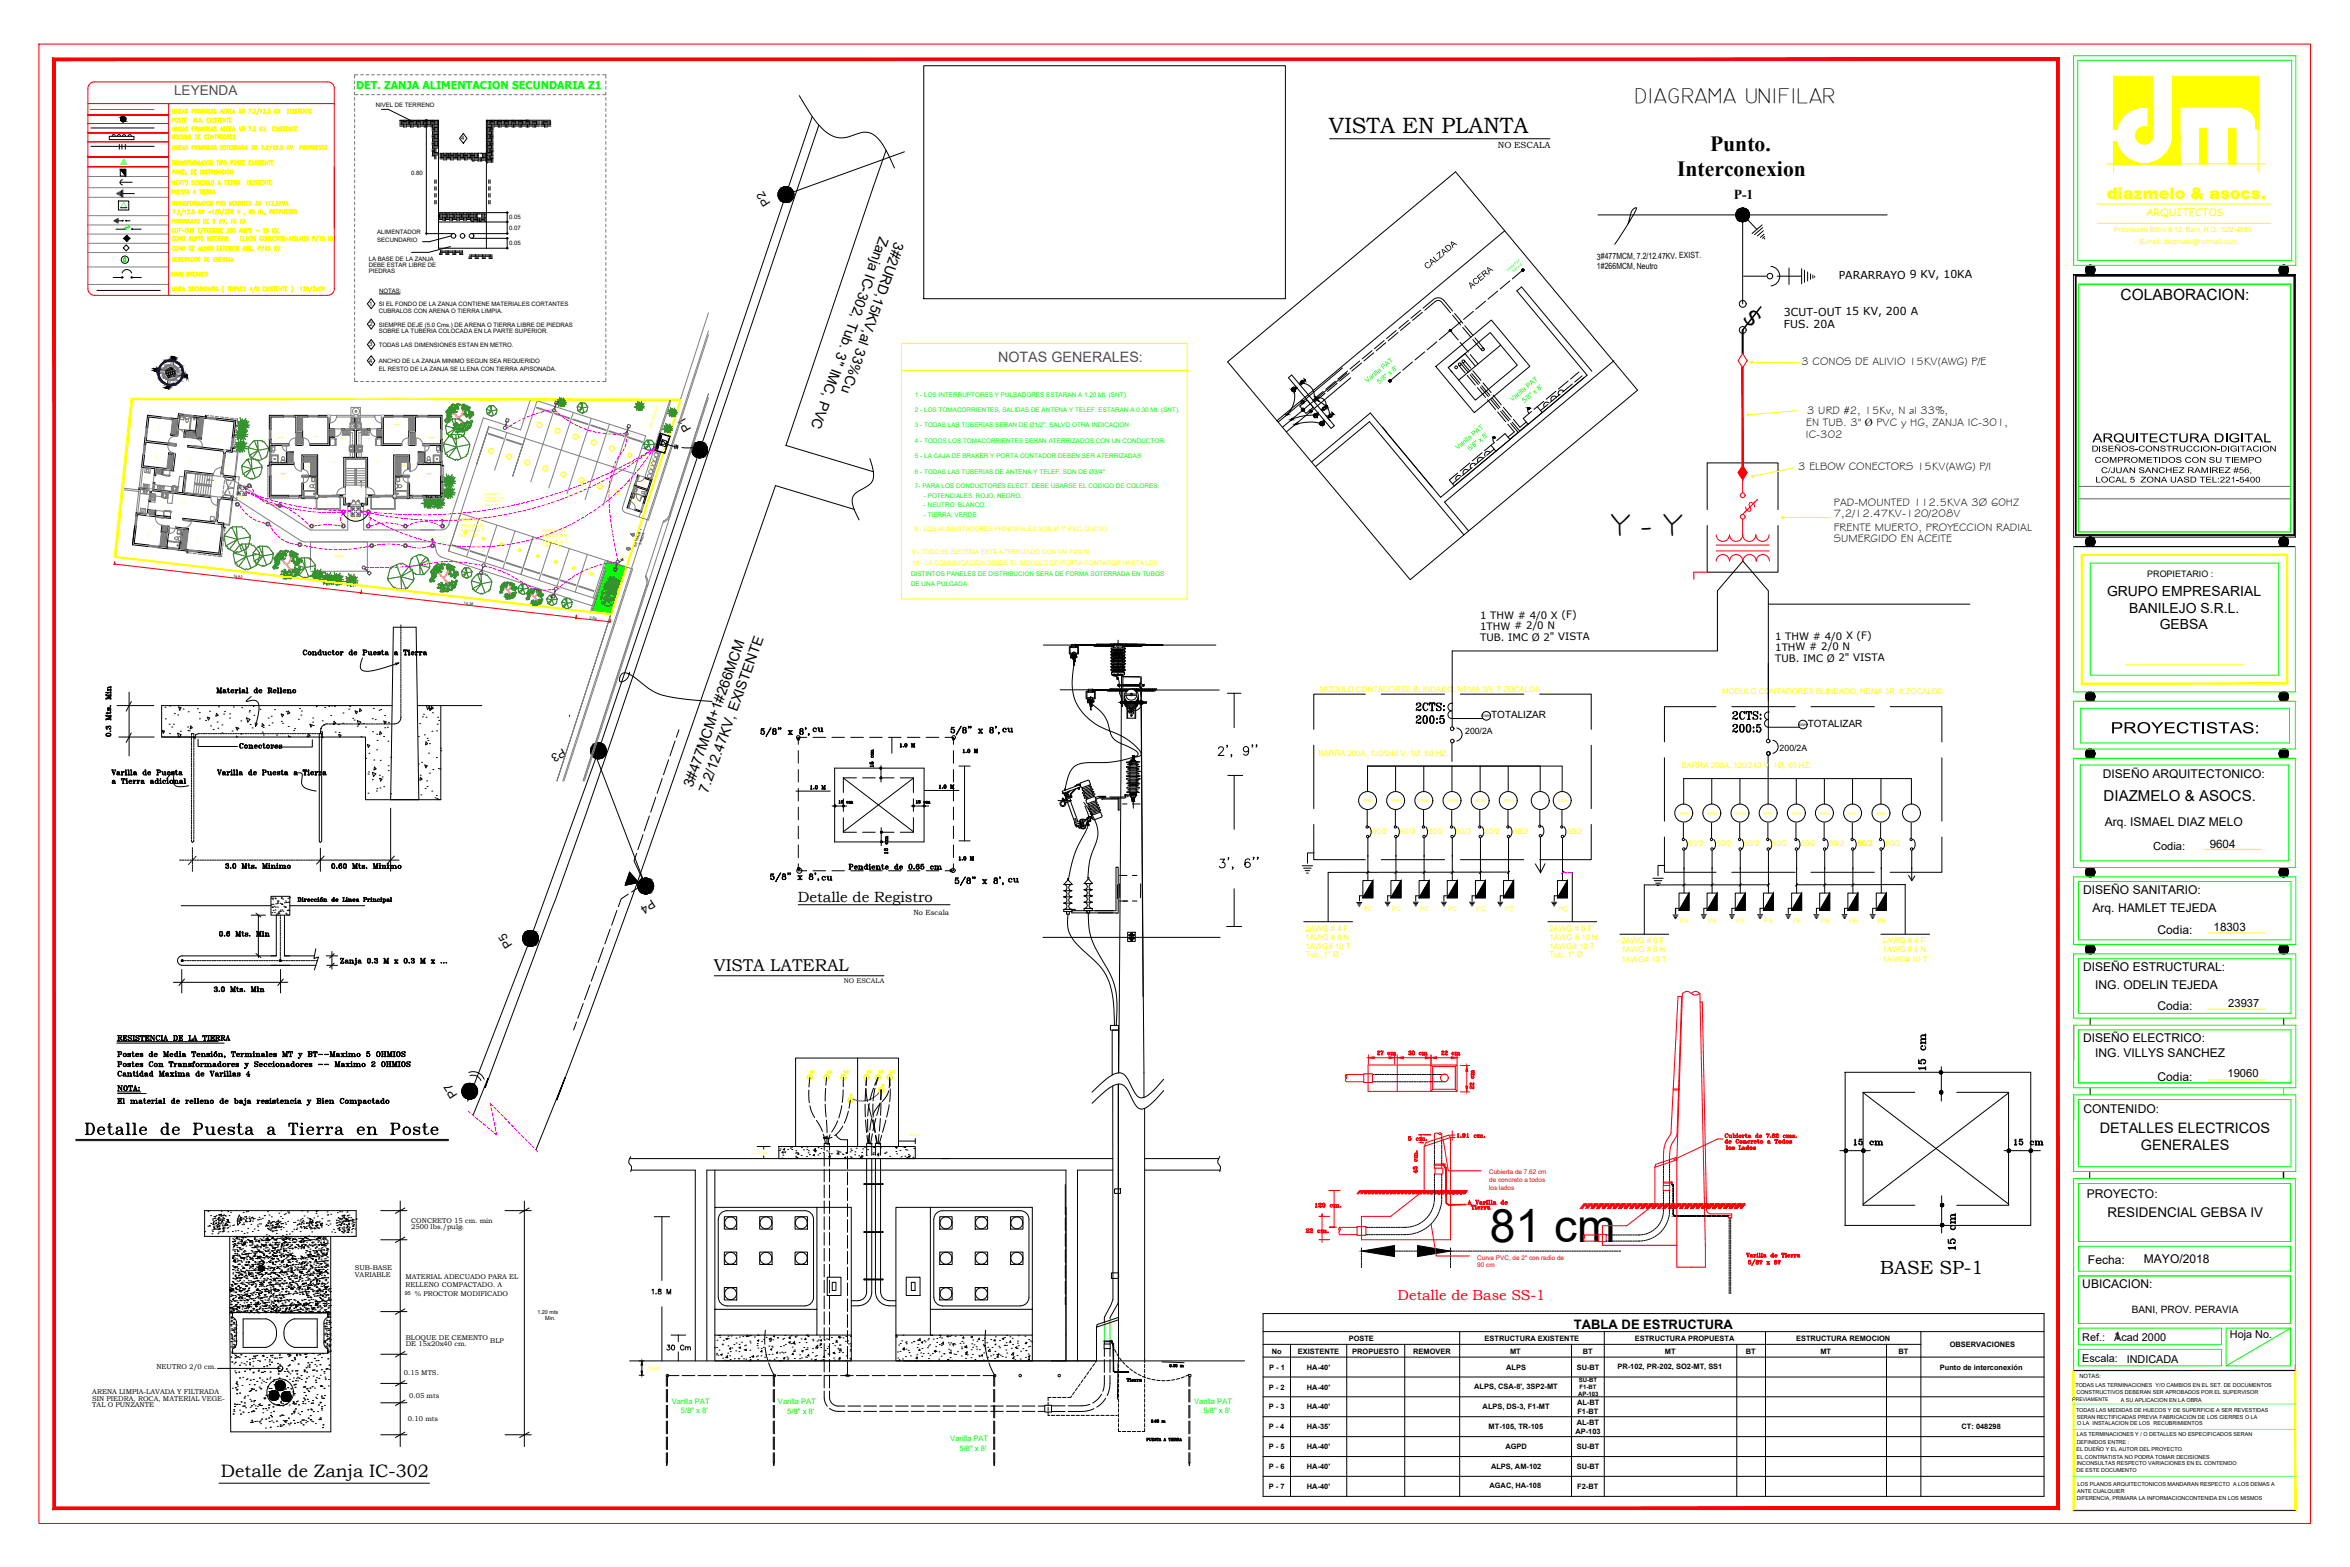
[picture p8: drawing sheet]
<svg xmlns="http://www.w3.org/2000/svg" width="914mm" height="610mm" viewBox="0 0 914 610" stroke-linecap="round" stroke-linejoin="round" font-family="sans-serif">
<defs><g id="words">
<text font-size="17.9" x="579.7" y="483.3">81 cm</text>
<text font-size="13.1" x="627.1" y="208.6">Y - Y</text>
<text font-size="8.6" x="517.1" y="51.6">VISTA EN PLANTA</text>
<g font-size="8.4">
<text x="665.4" y="58.8">Punto.</text>
<text x="652.6" y="68.3">Interconexion</text>
<text x="32.1" y="442.7">Detalle de Puesta a Tierra en Poste</text>
</g>
<text font-size="8.3" x="636.1" y="39.9">DIAGRAMA UNIFILAR</text>
<text font-size="8" x="685.8" y="123.7" transform="rotate(-133 685.8 123.7)">S</text>
<text font-size="7.4" x="731.6" y="495.7">BASE SP-1</text>
<text font-size="7" x="86" y="574.6">Detalle de Zanja IC-302</text>
<text font-size="6.7" x="821.3" y="285.3">PROYECTISTAS:</text>
<text font-size="6.6" fill="#f00" x="678" y="200">S</text>
<g font-size="6.6">
<text x="673.1" y="281.2">2CTS:</text>
<text x="673.1" y="286.1">200:5</text>
<text x="277.7" y="377.8">VISTA LATERAL</text>
</g>
<text font-size="6.2" fill="#ff0" x="819.7" y="77.3">diazmelo &amp; asocs.</text>
<g font-size="6.2">
<text x="550" y="277.6">2CTS:</text>
<text x="550" y="282.6">200:5</text>
<text x="761.6" y="487.5" transform="rotate(-90 761.6 487.5)">15 cm</text>
</g>
<text font-size="6" x="825.1" y="116.8">COLABORACION:</text>
<text font-size="5.9" x="818.5" y="311.7">DIAZMELO &amp; ASOCS.</text>
<g font-size="5.7">
<text x="310.4" y="350.7">Detalle de Registro</text>
<text x="750" y="417.3" transform="rotate(-90 750 417.3)">15 cm</text>
</g>
<text font-size="5.6" fill="#00f" x="388.4" y="141">NOTAS GENERALES:</text>
<g font-size="5.6">
<text x="817" y="440.7">DETALLES ELECTRICOS</text>
<text x="833.1" y="447.5">GENERALES</text>
</g>
<text font-size="5.6" fill="#f00" x="543.8" y="505.7">Detalle de Base SS-1</text>
<g font-size="5.5">
<text x="342.2" y="91.7" transform="rotate(110 342.2 91.7)">Zanja IC-302, Tub. 3'' IMC, PVC</text>
<text x="348.2" y="93.9" transform="rotate(110 348.2 93.9)">3#2URD,15KV,al 33%Cu</text>
<text x="269.4" y="306.6" transform="rotate(-70 269.4 306.6)">3#477MCM+1#266MCM</text>
<text x="275.4" y="308.7" transform="rotate(-70 275.4 308.7)">7.2/12.47KV, EXISTENTE</text>
</g>
<g font-size="5.4">
<text x="814.2" y="172.1">ARQUITECTURA DIGITAL</text>
<text x="819.9" y="231.8">GRUPO EMPRESARIAL</text>
<text x="828.5" y="238.3">BANILEJO S.R.L.</text>
<text x="840.4" y="244.8">GEBSA</text>
</g>
<text font-size="5.3" fill="#00f" x="67.7" y="36.8">LEYENDA</text>
<g font-size="5.3">
<text x="674.6" y="77.6">P-1</text>
<text x="44.4" y="406">RESISTENCIA DE LA TIERRA</text>
<text x="720" y="446.6">15 cm</text>
<text x="782.5" y="446.6">15 cm</text>
</g>
<text font-size="5.2" x="820" y="473.3">RESIDENCIAL GEBSA IV</text>
<text font-size="5.1" x="612.4" y="516.8">TABLA DE ESTRUCTURA</text>
<g font-size="4.9">
<text x="86.4" y="339">3.0 Mts. Minimo</text>
<text x="127.7" y="339">0.60 Mts. Minimo</text>
<text x="329.1" y="339.4">Pendiente de 0.65 cm</text>
<text x="84.3" y="365.5">0.6 Mts. Min</text>
<text x="82.2" y="387">3.0 Mts. Min</text>
<text x="44.8" y="419.8">Cantidad Maxima de Varillas 4</text>
<text x="44.4" y="425.4">NOTA:</text>
<text x="258.2" y="526.3">30 Cm</text>
</g>
<g font-size="4.9" fill="#f00">
<text x="534.8" y="411.7">27 cm</text>
<text x="546.8" y="411.7">30 cm</text>
<text x="559.9" y="411.7">22 cm</text>
<text x="552.4" y="457.6" transform="rotate(-90 552.4 457.6)">45 cm.</text>
</g>
<g font-size="4.7">
<text x="818.2" y="302.6">DISEÑO ARQUITECTONICO:</text>
<text x="819" y="321.5">Arq. ISMAEL DIAZ MELO</text>
<text x="810.5" y="347.9">DISEÑO SANITARIO:</text>
<text x="814.2" y="354.7">Arq. HAMLET TEJEDA</text>
<text x="839.5" y="363.4">Codia:</text>
<text x="810.5" y="377.7">DISEÑO ESTRUCTURAL:</text>
<text x="815.3" y="384.8">ING. ODELIN TEJEDA</text>
<text x="839.5" y="393.1">Codia:</text>
<text x="810.5" y="405.3">DISEÑO ELECTRICO:</text>
<text x="815.3" y="411.3">ING. VILLYS SANCHEZ</text>
<text x="839.5" y="420.6">Codia:</text>
<text x="810.7" y="432.9">CONTENIDO:</text>
<text x="811.9" y="465.9">PROYECTO:</text>
<text x="812.4" y="491.6">Fecha:</text>
<text x="834.2" y="491.5">MAYO/2018</text>
<text x="810.2" y="501">UBICACION:</text>
</g>
<g font-size="4.6">
<text x="300" y="78.9" transform="rotate(-123 300 78.9)">P2</text>
<text x="269" y="166.9" transform="rotate(-119 269 166.9)">P1</text>
<text x="219.1" y="291" transform="rotate(151 219.1 291)">P3</text>
<text x="253.6" y="349.9" transform="rotate(147 253.6 349.9)">P4</text>
<text x="199.5" y="367.5" transform="rotate(-123 199.5 367.5)">P5</text>
<text x="178.2" y="426" transform="rotate(-123 178.2 426)">P7</text>
</g>
<g font-size="4.5">
<text x="859.8" y="329.8">9604</text>
<text x="861.3" y="362.4">18303</text>
<text x="822.6" y="521.3">1</text>
</g>
<g font-size="4.4">
<text x="701" y="142.1">3 CONOS DE ALIVIO 15KV(AWG) P/E</text>
<text x="703.2" y="161">3 URD #2, 15Kv, N al 33%,</text>
<text x="702.8" y="165.6">EN TUB. 3&quot; Ø PVC y HG, ZANJA IC-301,</text>
<text x="702.7" y="170.5">IC-302</text>
<text x="699.7" y="182.7">3 ELBOW CONECTORS 15KV(AWG) P/I</text>
<text x="713.6" y="197">PAD-MOUNTED 112.5KVA 3Ø 60HZ</text>
<text x="713.6" y="201.3">7,2/12.47KV-120/208V</text>
<text x="713.6" y="206.4">FRENTE MUERTO, PROYECCION RADIAL</text>
<text x="713.6" y="210.9">SUMERGIDO EN ACEITE</text>
<text x="315" y="285.7">cu</text>
<text x="389.1" y="286.1">cu</text>
<text x="348.9" y="291.7">1.0 M</text>
<text x="340.8" y="299.5" transform="rotate(-90 340.8 299.5)">15 cm</text>
<text x="314" y="308.3">1.0 M</text>
<text x="364.1" y="308">1.0 M</text>
<text x="346.4" y="333.4" transform="rotate(-90 346.4 333.4)">15 cm</text>
<text x="318.6" y="343.6">cu</text>
<text x="391.2" y="344.3">cu</text>
<text x="867.1" y="391.6">23937</text>
<text x="866.7" y="419.1">19060</text>
</g>
<g font-size="4.4" fill="#f00">
<text x="574.3" y="424.7" transform="rotate(-90 574.3 424.7)">22 cm</text>
<text x="565.9" y="443.8">1.91 cm.</text>
<text x="546.8" y="444.9">5 cm.</text>
<text x="571.1" y="471.7">Tierra</text>
<text x="506.9" y="480.8">22 cm.</text>
</g>
<g font-size="4.3">
<text x="715.5" y="108.5">PARARRAYO 9 KV, 10KA</text>
<text x="694.1" y="122.9" transform="rotate(-1 694.1 122.9)">3CUT-OUT 15 KV, 200 A</text>
<text x="694.1" y="127.6">FUS. 20A</text>
<text x="837.8" y="330.6">Codia:</text>
</g>
<text font-size="4.2" fill="#0f0" x="138.6" y="34.7">DET. ZANJA ALIMENTACION SECUNDARIA Z1</text>
<g font-size="4.2">
<text x="810.2" y="521.5">Ref.:</text>
<text x="822.6" y="521.5">Acad 2000</text>
<text x="867.6" y="520.4">Hoja No.</text>
<text x="810.2" y="529.8">Escala:</text>
<text x="827.5" y="530.1">INDICADA</text>
</g>
<g font-size="4" fill="#ff0">
<text x="835.1" y="84.2">ARQUITECTOS</text>
<text x="314" y="418.7">H1</text>
<text x="320.7" y="418.7">H2</text>
<text x="327" y="418.7">H3</text>
<text x="336.2" y="418.7">X1</text>
<text x="340.8" y="418.7">X2</text>
<text x="345" y="418.7">X3</text>
</g>
<g font-size="4">
<text x="575.9" y="240.8">1 THW # 4/0 X (F)</text>
<text x="575.9" y="245">1THW # 2/0 N</text>
<text x="575.9" y="249.4">TUB. IMC Ø 2&quot; VISTA</text>
<text x="690.7" y="249" transform="rotate(-1 690.7 249)">1 THW # 4/0 X (F)</text>
<text x="690.7" y="257.6" transform="rotate(-1 690.7 257.6)">TUB. IMC Ø 2&quot; VISTA</text>
<text x="690.7" y="253.1">1THW # 2/0 N</text>
<text x="325.3" y="313.6">15 cm</text>
<text x="355.2" y="313.6">15 cm</text>
</g>
<g font-size="3.9">
<text x="580.2" y="279.4">TOTALIZAR</text>
<text x="703.4" y="282.8">TOTALIZAR</text>
<text x="829.5" y="511">BANI, PROV. PERAVIA</text>
</g>
<g font-size="3.7">
<text x="555.3" y="104.9" transform="rotate(-40 555.3 104.9)">CALZADA</text>
<text x="572.4" y="112.4" transform="rotate(-40 572.4 112.4)">ACERA</text>
</g>
<g font-size="3.5">
<text x="813.9" y="175.6">DISEÑOS-CONSTRUCCION-DIGITACION</text>
<text x="815" y="180">COMPROMETIDOS CON SU TIEMPO</text>
<text x="817.5" y="184">C/JUAN SANCHEZ RAMIREZ #56,</text>
<text x="815.4" y="187.7">LOCAL 5 ZONA UASD TEL:221-5400</text>
<text x="835.5" y="224.3">PROPIETARIO :</text>
</g>
<text font-size="3.5" fill="#ff0" x="329.5" y="427.6">N</text>
<g font-size="3.4">
<text x="582.8" y="57.5">NO ESCALA</text>
<text x="570.1" y="285.6">200/2A</text>
<text x="692.5" y="292">200/2A</text>
</g>
<g font-size="3.3">
<text x="621.4" y="101" transform="rotate(-1 621.4 101)">3#477MCM, 7.2/12.47KV, EXIST.</text>
<text x="621.4" y="104.8" transform="rotate(-1 621.4 104.8)">1#266MCM, Neutro</text>
</g>
<g font-size="3" fill="#0f0">
<text x="532" y="149" transform="rotate(-40 532 149)">Varilla PAT</text>
<text x="536.7" y="149.5" transform="rotate(-40 536.7 149.5)">5/8&quot; x 8'</text>
<text x="588.4" y="156.3" transform="rotate(-40 588.4 156.3)">Varilla PAT</text>
<text x="593.1" y="156.8" transform="rotate(-40 593.1 156.8)">5/8&quot; x 8'</text>
<text x="567.2" y="175" transform="rotate(-40 567.2 175)">Varilla PAT</text>
<text x="571.9" y="175.6" transform="rotate(-40 571.9 175.6)">5/8&quot; x 8'</text>
<text x="261.4" y="546.1">Varilla PAT</text>
<text x="265" y="549.9">5/8&quot; x 8'</text>
<text x="302.7" y="546.1">Varilla PAT</text>
<text x="306.4" y="549.9">5/8&quot; x 8'</text>
<text x="464.6" y="546.1">Varilla PAT</text>
<text x="468.3" y="549.9">5/8&quot; x 8'</text>
<text x="369.8" y="560.7">Varilla PAT</text>
<text x="373.4" y="564.5">5/8&quot; x 8'</text>
</g>
<g font-size="3" fill="#ff0">
<text x="513.4" y="269.3">MODULO CONTADORES BLINDADO, NEMA 3R, 7 ZOCALOS</text>
<text x="670.2" y="270.1">MODULO CONTADORES BLINDADO, NEMA 3R, 8 ZOCALOS</text>
<text x="513.1" y="294.1">BARRA 200A, 120/240 V, 1Ø, 60 HZ.</text>
<text x="654.4" y="299">BARRA 200A, 120/240 V, 1Ø, 60 HZ.</text>
<text x="533.9" y="324.3">60/2</text>
<text x="544.8" y="324.3">60/2</text>
<text x="555.7" y="324.3">60/2</text>
<text x="566.5" y="324.3">60/2</text>
<text x="577.7" y="324.3">60/2</text>
<text x="588.8" y="324.3">60/2</text>
<text x="609.8" y="324.3">60/2</text>
<text x="656.9" y="329.1">60/2</text>
<text x="667.8" y="329.1">60/2</text>
<text x="678.7" y="329.1">60/2</text>
<text x="689.5" y="329.1">60/2</text>
<text x="700.7" y="329.1">60/2</text>
<text x="711.8" y="329.1">60/2</text>
<text x="722.7" y="329.1">60/2</text>
<text x="733.7" y="329.1">60/2</text>
<text x="507.9" y="362.1">2AWG # 4 F</text>
<text x="507.9" y="365.6">1AWG # 8 N</text>
<text x="602.9" y="362.1">2AWG # 6 F</text>
<text x="602.9" y="365.6">1AWG # 10 N</text>
<text x="507.9" y="369.2">1AWG# 10 T</text>
<text x="602.9" y="369.2">1AWG# 10 T</text>
<text x="631" y="367">2AWG # 6 F</text>
<text x="631" y="370.5">1AWG # 8 N</text>
<text x="732.5" y="367">2AWG # 4 F</text>
<text x="732.5" y="370.5">1AWG # 8 N</text>
<text x="507.9" y="372.4">Tub. 1'' Ø</text>
<text x="602.9" y="372.4">Tub. 1'' Ø</text>
<text x="631" y="374.1">1AWG# 10 T</text>
<text x="732.5" y="374.1">1AWG# 10 T</text>
</g>
<g font-size="2.9">
<text x="355.5" y="355.8">No Escala</text>
<text x="524.8" y="521.8">POSTE</text>
<text x="577.7" y="521.8">ESTRUCTURA EXISTENTE</text>
<text x="636.1" y="521.8">ESTRUCTURA PROPUESTA</text>
<text x="698.9" y="521.8">ESTRUCTURA REMOCION</text>
<text x="494.8" y="526.8">No</text>
<text x="505" y="526.8">EXISTENTE</text>
<text x="526.2" y="526.8">PROPUESTO</text>
<text x="549.9" y="526.8">REMOVER</text>
<text x="587.6" y="526.8">MT</text>
<text x="615.9" y="526.8">BT</text>
<text x="647.9" y="526.8">MT</text>
<text x="679.4" y="526.8">BT</text>
<text x="708.3" y="526.8">MT</text>
<text x="738.7" y="526.8">BT</text>
<text x="758.7" y="524">OBSERVACIONES</text>
<text x="493.9" y="532.8">P - 1</text>
<text x="508.5" y="532.8">HA-40'</text>
<text x="586.1" y="532.8">ALPS</text>
<text x="613.5" y="532.8">SU-BT</text>
<text x="629.4" y="532.8">PR-102, PR-202, SO2-MT, SS1</text>
<text x="754.8" y="532.8">Punto de interconexión</text>
<text x="493.7" y="540.6">P - 2</text>
<text x="508.5" y="540.6">HA-40'</text>
<text x="573.6" y="540.4">ALPS, CSA-8', 3SP2-MT</text>
<text x="493.7" y="548.3">P - 3</text>
<text x="508.5" y="548.3">HA-40'</text>
<text x="576.9" y="548.1">ALPS, DS-3, F1-MT</text>
<text x="613.6" y="546.6">AL-BT</text>
<text x="613.8" y="550">F1-BT</text>
<text x="493.7" y="556">P - 4</text>
<text x="508.5" y="556">HA-35'</text>
<text x="579.2" y="555.8">MT-105, TR-105</text>
<text x="613" y="557.8">AP-103</text>
<text x="613.5" y="554.3">AL-BT</text>
<text x="763.3" y="556">CT: 048298</text>
<text x="493.7" y="563.8">P - 5</text>
<text x="508.5" y="563.8">HA-40'</text>
<text x="585.8" y="563.8">AGPD</text>
<text x="613.5" y="563.8">SU-BT</text>
<text x="493.7" y="571.5">P - 6</text>
<text x="508.5" y="571.5">HA-40'</text>
<text x="580.2" y="571.3">ALPS, AM-102</text>
<text x="613.5" y="571.5">SU-BT</text>
<text x="493.7" y="579.3">P - 7</text>
<text x="508.5" y="579.2">HA-40'</text>
<text x="579.6" y="579">AGAC, HA-108</text>
<text x="613.7" y="579.3">F2-BT</text>
</g>
<g font-size="2.7" fill="#ff0">
<text x="822.6" y="90.1">Presidente Billini # 12, Bani, R.D. 522-4989</text>
<text x="832.5" y="95">E-mail: diazmelo@hotmail.com</text>
</g>
<g font-size="2.7">
<text x="160" y="478.3">2500 lbs./pulg.</text>
<text x="160" y="475.7">CONCRETO 15 cm. min</text>
<text x="138" y="494.2">SUB-BASE</text>
<text x="138" y="496.8">VARIABLE</text>
<text x="157.7" y="497.8">MATERIAL ADECUADO PARA EL</text>
<text x="157.7" y="500.8">RELLENO COMPACTADO. A</text>
<text x="161.4" y="504.1">% PROCTOR MODIFICADO</text>
<text x="157.9" y="521.2">BLOQUE DE CEMENTO</text>
<text x="157.9" y="523.7">DE 15x20x40 cm.</text>
<text x="190.8" y="522.6">BLP</text>
<text x="60.9" y="532.7">NEUTRO 2/0 cm.</text>
<text x="157.2" y="535.1">0.15 MTS.</text>
<text x="35.9" y="542.4">ARENA LIMPIA-LAVADA Y FILTRADA</text>
<text x="35.9" y="545">SIN PIEDRA, ROCA, MATERIAL VEGE-</text>
<text x="159.2" y="543.9">0.05 mts</text>
<text x="35.9" y="547.5">TAL O PUNZANTE</text>
<text x="158.8" y="552.7">0.10 mts</text>
</g>
<text font-size="2.6" x="328.4" y="382.3">NO ESCALA</text>
<g font-size="2.5" fill="#0f0">
<text x="356" y="154.3">1 - LOS INTERRUPTORES Y PULSADORES ESTARAN A 1.20 Mt. (SNT).</text>
<text x="356" y="160.4">2 - LOS TOMACORRIENTES, SALIDAS DE ANTENA Y TELEF. ESTARAN A 0.30 Mt. (SNT).</text>
<text x="356" y="166.3">3 - TODAS LAS TUBERIAS SERAN DE Ø1/2&quot;, SALVO OTRA INDICACION</text>
<text x="356" y="172.3">4 - TODOS LOS TOMACORRIENTES SERAN ATERRIZADOS CON UN CONDUCTOR.</text>
<text x="356" y="178.3">5 - LA CAJA DE BRAKER Y PORTA CONTADOR DEBEN SER ATERRIZADAS</text>
<text x="356" y="184.4">6 - TODAS LAS TUBERIAS DE ANTENA Y TELEF. SON DE Ø3/4&quot;.</text>
<text x="356" y="189.8">7- PARA LOS CONDUCTORES ELECT. DEBE USARSE EL CODIGO DE COLORES:</text>
<text x="359.5" y="197.3">- NEUTRO: BLANCO.</text>
<text x="359.5" y="193.6">- POTENCIALES: ROJO, NEGRO.</text>
<text x="359.5" y="201.3">- TIERRA: VERDE.</text>
<text x="354.5" y="224">DISTINTOS PANELES DE DISTRIBUCION SERA DE FORMA SOTERRADA EN TUBOS</text>
<text x="354.5" y="228">DE UNA PULGADA</text>
</g>
<g font-size="2.5" fill="#ff0">
<text x="355.8" y="206.5">8 - LOS ALIMENTADORES PRINCIPALES SON Ø 1&quot; PVC, DUCTO</text>
<text x="355" y="215.4">9 - TODO EL SISTEMA ESTÁ ATERRIZADO CON UN TW#10</text>
<text x="355" y="219.8">10 - LA COMUNICACION DESDE EL MODULO DE PORTA CONTADOR HASTA LOS</text>
</g>
<g font-size="2.5" fill="#f00">
<text x="579.4" y="456.9">Cubierta de 7.62 cm</text>
<text x="579.5" y="459.9">de concreto a todos</text>
<text x="579.4" y="462.8">los lados</text>
<text x="574.8" y="490.1">Curva PVC, de 2&quot; con radio de</text>
<text x="574.8" y="493.1">90 cm</text>
</g>
<g font-size="2.4" fill="#ff0">
<text x="530.8" y="354.3">PC</text>
<text x="541.7" y="354.3">PC</text>
<text x="552.6" y="354.3">PC</text>
<text x="563.6" y="354.3">PC</text>
<text x="574.6" y="354.3">PC</text>
<text x="585.5" y="354.3">PC</text>
<text x="606.5" y="354.3">PC</text>
<text x="653.8" y="359.2">PA</text>
<text x="664.7" y="359.2">PA</text>
<text x="675.7" y="359.2">PA</text>
<text x="686.6" y="359.2">PA</text>
<text x="697.6" y="359.2">PB</text>
<text x="708.6" y="359.2">PB</text>
<text x="719.5" y="359.2">PB</text>
<text x="730.5" y="359.2">PB</text>
<text x="252" y="533.1">30 cm</text>
</g>
<g font-size="2.3">
<text x="146.2" y="41.5">NIVEL DE TERRENO</text>
<text x="179.4" y="54.6">4</text>
<text x="160" y="68.2">0.80</text>
<text x="198.1" y="89.4">0.07</text>
<text x="198.1" y="85.3">0.05</text>
<text x="146.8" y="94">SECUNDARIO</text>
<text x="146.8" y="90.9">ALIMENTADOR</text>
<text x="198.1" y="95.4">0.05</text>
<text x="143.5" y="101.6">LA BASE DE LA ZANJA</text>
<text x="143.5" y="103.9">DEBE ESTAR LIBRE DE</text>
<text x="143.5" y="106.3">PIEDRAS</text>
<text x="147.5" y="113.8">NOTAS:</text>
<text x="143.6" y="118.9">1</text>
<text x="147.4" y="119.2">SI EL FONDO DE LA ZANJA CONTIENE MATERIALES CORTANTES</text>
<text x="147.4" y="121.8">CUBRALOS CON ARENA O TIERRA LIMPIA.</text>
<text x="143.7" y="126.8">2</text>
<text x="147.4" y="127.1">SIEMPRE DEJE (5.0 Cms.) DE ARENA O TIERRA LIBRE DE PIEDRAS</text>
<text x="147.4" y="129.7">SOBRE LA TUBERIA COLOCADA EN LA PARTE SUPERIOR.</text>
<text x="143.6" y="134.7">3</text>
<text x="147.4" y="135">TODAS LAS DIMENSIONES ESTAN EN METRO.</text>
<text x="143.6" y="141.1">4</text>
<text x="147.4" y="141.4">ANCHO DE LA ZANJA MINIMO SEGUN SEA REQUERIDO</text>
<text x="147.4" y="144.3">EL RESTO DE LA ZANJA SE LLENA CON TIERRA APISONADA.</text>
<text x="614.4" y="537.6">SU-BT</text>
<text x="809.1" y="535.9">NOTAS:</text>
<text x="614" y="543.2">AP-103</text>
<text x="614.6" y="540.4">F1-BT</text>
</g>
<g font-size="2.1">
<text x="157.5" y="504">95</text>
<text x="209.1" y="511.1">1.20 mts</text>
<text x="212.2" y="513.6">Min.</text>
<text x="807.5" y="539.7">TODAS LAS TERMINACIONES Y/O CAMBIOS EN EL SET. DE DOCUMENTOS</text>
<text x="808" y="542.4">CONSTRUCTIVOS DEBERAN SER APROBADOS POR EL SUPERVISOR</text>
<text x="825.2" y="545.3">A SU APLICACION EN LA OBRA</text>
<text x="807.8" y="549.3">TODAS LAS MEDIDAS DE HUECOS Y DE SUPERFICIE A SER REVESTIDAS</text>
<text x="808.1" y="551.9">SERAN RECTIFICADAS PREVIA FABRICACION DE LOS CIERRES O LA</text>
<text x="808.3" y="554.4">O LA INSTALACION DE LOS RECUBRIMIENTOS</text>
<text x="808.1" y="561.7">DEFINIDOS ENTRE :</text>
<text x="808.1" y="558.7">LAS TERMINACIONES Y / O DETALLES NO ESPECIFICADOS SERAN</text>
<text x="808" y="564.5">EL DUEÑO Y EL AUTOR DEL PROYECTO.</text>
<text x="808.1" y="569.9">INCONSULTAS RESPECTO VARIACIONES EN EL CONTENIDO</text>
<text x="808.1" y="567.5">EL CONTRATISTA NO PODRA TOMAR DECISIONES</text>
<text x="808" y="572.5">DE ESTE DOCUMENTO</text>
<text x="808.2" y="580.7">ANTE CUALQUIER</text>
<text x="808.3" y="578.2">LOS PLANOS ARQUITECTONICOS MANDARAN RESPECTO A LOS DEMAS A</text>
<text x="808" y="583.5">DIFERENCIA, PRIMARA LA INFORMACIONCONTENIDA EN LOS MISMOS</text>
</g>
<text font-size="2" x="806.4" y="545.2">PREVIAMENTE</text>
<g font-size="1.8" fill="#ff0">
<text x="178.3" y="202.9">2AWG # 4 F</text>
<text x="178.3" y="204.9">1AWG # 8 N</text>
<text x="178.3" y="207">1AWG# 10 T</text>
<text x="178.3" y="208.8">Tub. 1'' Ø</text>
<text x="210.8" y="207">2AWG # 4 F</text>
<text x="210.8" y="209">1AWG # 8 N</text>
<text x="210.8" y="211.1">1AWG# 10 T</text>
<text x="210.8" y="212.9">Tub. 1'' Ø</text>
<text x="294.5" y="448.8">10 cm.</text>
</g>
<g font-size="1.6" fill="#ff0">
<text x="530.5" y="312.1">KWH</text>
<text x="541.4" y="312.1">KWH</text>
<text x="552.4" y="312.1">KWH</text>
<text x="563.3" y="312.1">KWH</text>
<text x="574.3" y="312.1">KWH</text>
<text x="585.2" y="312.1">KWH</text>
<text x="606.2" y="312.1">KWH</text>
<text x="653.5" y="316.9">KWH</text>
<text x="664.4" y="316.9">KWH</text>
<text x="675.4" y="316.9">KWH</text>
<text x="686.3" y="316.9">KWH</text>
<text x="697.3" y="316.9">KWH</text>
<text x="708.3" y="316.9">KWH</text>
<text x="719.2" y="316.9">KWH</text>
<text x="730.2" y="316.9">KWH</text>
<text x="353.7" y="441.9">15 cm</text>
</g>
<g font-size="1.5" fill="#0f0">
<text x="586.6" y="105.7" transform="rotate(-40 586.6 105.7)">Varilla PAT</text>
<text x="588.9" y="105.9" transform="rotate(-40 588.9 105.9)">5/8&quot; x 8'</text>
</g>
<g font-size="1.4">
<text x="90.7" y="224.6" transform="rotate(7 90.7 224.6)">18.82</text>
<text x="180.5" y="235.1" transform="rotate(7 180.5 235.1)">16.38</text>
<text x="229.4" y="240.8" transform="rotate(7 229.4 240.8)">2.59</text>
<text x="576.7" y="279.1">KWH</text>
<text x="699.9" y="282.4">KWH</text>
</g>
<g font-size="1.3" fill="#ff0">
<text x="253.4" y="167" transform="rotate(-72 253.4 167)">CONTADORES</text>
<text x="253.1" y="182.9" transform="rotate(-72 253.1 182.9)">BASURA</text>
<text x="130.3" y="216.7">PLAZA</text>
</g>
<g font-size="1.3">
<text x="247.6" y="212.7" transform="rotate(-72 247.6 212.7)">ENTRADA Y</text>
<text x="249.5" y="211.8" transform="rotate(-72 249.5 211.8)">SALIDA</text>
</g>
<g font-size="1.2" fill="#ff0">
<text x="188.5" y="192.6">2AWG # 6 F</text>
<text x="188.5" y="194">1AWG # 10 N</text>
<text x="188.5" y="195.4">1AWG# 12 T</text>
<text x="188.5" y="196.7">Tub. 1'' Ø</text>
</g>
<g font-size="1.1" fill="#ff0">
<text x="92.3" y="193.4" transform="rotate(7 92.3 193.4)">R E</text>
<text x="94.1" y="193.6">l</text>
<text x="94.3" y="193.6" transform="rotate(6 94.3 193.6)">ec</text>
<text x="95.4" y="193.8" transform="rotate(8 95.4 193.8)">.</text>
<text x="245.1" y="194.6">PAC</text>
<text x="136.8" y="201.8">R Elec.</text>
<text x="170.9" y="201.8">PAC-</text>
<text x="167" y="209.3">PAC-</text>
<text x="241.6" y="217">PAC-</text>
</g>
<text font-size="1.1" x="179.4" y="477.7">2</text>
<g font-size=".9" fill="#ff0">
<text x="139.6" y="161" transform="rotate(-90 139.6 161)">GAS</text>
<text x="210.1" y="166.3" transform="rotate(-90 210.1 166.3)">14-B</text>
<text x="217.2" y="168.6" transform="rotate(-90 217.2 168.6)">13-B</text>
<text x="224.2" y="170.9" transform="rotate(-90 224.2 170.9)">12-B</text>
<text x="231.3" y="173.1" transform="rotate(-90 231.3 173.1)">11-B</text>
<text x="191.3" y="176.4" transform="rotate(-90 191.3 176.4)">16-A</text>
<text x="198.4" y="178.6" transform="rotate(-90 198.4 178.6)">15-A</text>
<text x="238.3" y="175.4" transform="rotate(-90 238.3 175.4)">10-B</text>
<text x="245.3" y="177.6" transform="rotate(-90 245.3 177.6)">9-B</text>
<text x="205.4" y="180.9" transform="rotate(-90 205.4 180.9)">14-A</text>
<text x="212.5" y="183.2" transform="rotate(-90 212.5 183.2)">13-A</text>
<text x="219.5" y="185.5" transform="rotate(-90 219.5 185.5)">12-A</text>
<text x="226.5" y="187.8" transform="rotate(-90 226.5 187.8)">11-A</text>
<text x="233.5" y="190" transform="rotate(-90 233.5 190)">10-A</text>
<text x="240.6" y="192.3" transform="rotate(-90 240.6 192.3)">9-A</text>
<text x="181.3" y="207.4" transform="rotate(-90 181.3 207.4)">8</text>
<text x="188.3" y="209.7" transform="rotate(-90 188.3 209.7)">7</text>
<text x="195.4" y="212" transform="rotate(-90 195.4 212)">6</text>
<text x="202.4" y="214.2" transform="rotate(-90 202.4 214.2)">5</text>
<text x="209.4" y="216.5" transform="rotate(-90 209.4 216.5)">4</text>
<text x="216.4" y="218.8" transform="rotate(-90 216.4 218.8)">3</text>
<text x="223.4" y="221.2" transform="rotate(-90 223.4 221.2)">2</text>
<text x="230.2" y="223.5" transform="rotate(-90 230.2 223.5)">1</text>
</g>
<g font-size=".5" fill="#ff0">
<text x="131.6" y="163.5">LAVADO</text>
<text x="143.2" y="163.5">LAVADO</text>
<text x="152.9" y="165.4">DORMITORIO #2</text>
<text x="107.7" y="170.5">DORMITORIO #2</text>
<text x="121.6" y="169.8">DORMITORIO #3</text>
<text x="132.4" y="170.7">COCINA</text>
<text x="142.9" y="170.7">COCINA</text>
<text x="166.2" y="170.5">DORMITORIO #1</text>
<text x="108.7" y="175.7">BAÑO</text>
<text x="116.4" y="176.1">HALL</text>
<text x="128.8" y="179.8">COMEDOR</text>
<text x="146.2" y="179.8">COMEDOR</text>
<text x="167.6" y="175.7">BAÑO</text>
<text x="108.8" y="184.4">DORMITORIO</text>
<text x="109" y="184.9">PRINCIPAL</text>
<text x="119.5" y="181.1">WALKING</text>
<text x="119.7" y="181.6">CLOSET</text>
<text x="156.3" y="181.1">WALKING</text>
<text x="156.4" y="181.6">CLOSET</text>
<text x="165.6" y="184.4">DORMITORIO</text>
<text x="165.8" y="184.9">PRINCIPAL</text>
<text x="119.8" y="190">BAÑO</text>
<text x="128.3" y="189.3">SALA</text>
<text x="147.5" y="189.3">SALA</text>
<text x="156.6" y="188.5">BAÑO</text>
<text x="127" y="195.7">BALCÓN</text>
<text x="147.5" y="195.7">BALCÓN</text>
</g>
<g font-size=".4" fill="#ff0">
<text x="73.5" y="164.8" transform="rotate(-83 73.5 164.8)">BAÑO</text>
<text x="62" y="168.3" transform="rotate(-83 62 168.3)">DORMITORIO #2</text>
<text x="84.8" y="173.4" transform="rotate(-83 84.8 173.4)">DORMITORIO #3</text>
<text x="61.1" y="179.1" transform="rotate(-83 61.1 179.1)">DORMITORIO #1</text>
<text x="74.1" y="179.7" transform="rotate(-84 74.1 179.7)">COMEDOR</text>
<text x="83.8" y="180.4" transform="rotate(-85 83.8 180.4)">SALA</text>
<text x="89.3" y="181.7" transform="rotate(-84 89.3 181.7)">BALCÓN</text>
<text x="56.6" y="187.1" transform="rotate(-84 56.6 187.1)">LAVADO</text>
<text x="64.6" y="188" transform="rotate(-83 64.6 188)">COCINA</text>
<text x="83.7" y="187.5" transform="rotate(-85 83.7 187.5)">SUBE</text>
<text x="140.1" y="190.1">SUBE</text>
<text x="248.7" y="191.7" transform="rotate(-72 248.7 191.7)">Medio</text>
<text x="249.2" y="191.8" transform="rotate(-70 249.2 191.8)">Bano</text>
<text x="250.1" y="188.8" transform="rotate(-71 250.1 188.8)">Equipo de</text>
<text x="250.7" y="188.8" transform="rotate(-72 250.7 188.8)">Bombeo</text>
<text x="55.9" y="195.5" transform="rotate(-83 55.9 195.5)">LAVADO</text>
<text x="63.6" y="197.3" transform="rotate(-83 63.6 197.3)">COCINA</text>
<text x="71.1" y="196.5" transform="rotate(-84 71.1 196.5)">COMEDOR</text>
<text x="247.7" y="196.4" transform="rotate(-72 247.7 196.4)">Caseta De</text>
<text x="248.2" y="196.5" transform="rotate(-72 248.2 196.5)">Seguridad</text>
<text x="81.2" y="198.5" transform="rotate(-82 81.2 198.5)">SALA</text>
<text x="87.2" y="199.9" transform="rotate(-84 87.2 199.9)">BALCÓN</text>
<text x="57.7" y="209.3" transform="rotate(-83 57.7 209.3)">DORMITORIO #1</text>
<text x="67.7" y="210" transform="rotate(-85 67.7 210)">BAÑO</text>
<text x="76.9" y="211.2" transform="rotate(-83 76.9 211.2)">DORMITORIO #2</text>
</g>
</g></defs>
<!-- layer: MUROS -->
<path d="M34.2 76.8h31.4M34.2 68.7h31.4M34.2 73h31.4M34.2 98.3h31.4M34.2 91.1h31.4M34.2 87.5h31.4M34.2 83.9h31.4M34.2 94.7h31.4M34.2 110.7h31.4M34.2 103.8h31.4M138.1 161.6h.6" fill="none" stroke="#808080" stroke-width=".39"/>
<!-- layer: 0 -->
<g fill="none" stroke="#f00" stroke-width=".39">
<path d="M36.8 31.9h90.7M36.8 31.8l-1.2 .3-.8 .7-.6 1.6v77.9M127.5 31.8l1.2 .3 .8 .7 .6 1.6M130.1 34.5v54.2M34.2 48h31.4h-31.4M34.2 44.6h31.4M34.2 51.6h31.4M34.2 48h31.4zM34.2 40.3h95.9M34.2 55.2h31.4M65.5 51.6h-31.3h31.4M65.6 40.3v74.6"/>
<path d="M34.2 61h31.4zM34.2 64.9h31.4h-31.4M34.2 61h31.4M130.1 64.9v47.4M34.2 112.3l.6 1.6 .8 .7 1.2 .3h90.7l1.2-.3 .8-.7 .6-1.6M677.9 142.9h.3v38.4h-.3zM658 386.5a2.23 2.23 0 0 1 3.4 0M661.4 386.5a2.98 2.98 0 0 1-4.2-.6l-1.3-.2-1.3 .8-2.1 64.7M661.4 386.5l2.2 106.5h-11.1v-41.8M661.5 389.8h.9l1.6 78.5M523.8 419.4l-.4-.7 .4-.7a1.66 1.66 0 0 1-.3 2.1l.3 .7h6.8M523.8 418h6.8"/>
<path d="M530.6 417.7h3.4v3.4h-3.4zM532.5 410.4v3.6M542.7 410.4v3.6M543.7 410.4v3.6M543.7 414.3v10.3M546 411.5h8.6M556.8 410.4v3.6M556.9 410.4v3.6M557.5 414.9l-.7-.6v10.3l.7-.8M557.5 414.9v8.9M566.3 414.9v8.9M567 414.3l-.7 .6h-8.8"/>
<path d="M567 410.4v3.6M567 414.3v10.3M567 414.3h-34.7v10.3h34.7M568.2 414.5h3.6M557.5 423.8h8.8M566.3 423.8l.7 .8M568.2 424.8h3.6M651.1 423.6h2.3M651.1 424.1h2.3M554.2 445.9l10.2-3.4v39.8h-34.7v-9.1h11.4l13.1-10.2zM558.1 454.4h3M558.1 452.9h4.2v.4h-4.2z"/>
<path d="M558.1 456.7h3M558.2 453.3v1.1M558.4 454.4v2.3M559.6 441l.7-.4 .7 .4M561 441a1.32 1.32 0 0 1-1.9-.2l-.9 .2v2.4M561 441v1.5M561 452.9v1.5M561.1 452.9v.4M561.4 454.4v2.3M561.5 443l2 12.5h12.9M561.6 452.9v.4M564.2 441.6h2"/>
<path d="M564.4 442.5l-.7-.9-8.8 2.9M643.9 454.1v14.2l-10.9 8.5h-9.5v7.7h29M647.2 459.9h3.5v.3h-3.5zM647.3 450v2M649.6 459.9v1.3M649.7 459.9v.3M650.1 459.9v.3M652.5 441.7l-.2 .5a11.6 11.6 0 0 0-2.7 8.9M652.5 451.2l-.3-.9-8 2.7-.3 1.1M652.5 451.2l-8.6 2.9M652.6 441.2l1.7-53.6h-1.4l-2.7 53-.5 1.2a11.6 11.6 0 0 0-2.4 8.1M652.6 441.1l-.1 .5"/>
<path d="M670.5 443.1h-2.2l-17.1 8.1M671.4 443.9v.6M671.4 441.3v1M671.6 443.7l-.2 .4 .2 .7M671.7 441.1l-.3 .6 .3 .9M671.7 445.7h.3v1.5M671.7 447.2h.5M671.8 443.3h.3v1.5M671.8 445.7l.1 .1M671.9 445.7v1.5M671.9 447.1l-.1 .1M672 443.9a.44 .44 0 0 0-.7 0 .44 .44 0 0 0 0 .7 .44 .44 0 0 0 .7-.1"/>
<path d="M672 445.8v1.3M672 447l.1 .2M672 447.1l.2 .1M672.1 443.3l.2 1.5h-.3v-1.4M672.1 444.6l.1 .2M672.2 441.3l.1-.2v.4a.54 .54 0 0 0-.6-.4 .54 .54 0 0 0-.5 .6 .6 .6 0 0 0 .3 .8 .6 .6 0 0 0 .8-.3M672.7 446.4v.6M672.7 441.6l.1 .1M672.8 441.6l.2 .9 .6-.2M672.8 441.7l-.2-.1h.4l.1 1M672.8 444.2h.8a.53 .53 0 0 0-.8-.3 .53 .53 0 0 0 0 .9 .53 .53 0 0 0 .8-.3M672.8 443.9v.6"/>
<path d="M672.9 441.7l.1 .7M673 446.2l-.3 .4 .3 .6M673.1 443.7l-.3 .4 .3 .7M673.2 446.2l.3 .4-.3 .6M673.3 443.7l.2 .5M673.4 441.6h.4l.2 1h-.4v-1M673.5 443.9l.1 .2M673.5 446.4v.6M673.7 441.7v.8M673.8 442.4v.2M674 446.4l.8 .4-.2 .4-.5-.2M674.1 446.6l.6 .2"/>
<path d="M674.1 446.3l-.1 .2M674.2 441.1h.4l.1 1.4-.3 .1v-1.4M674.3 441.1l.1 .1M674.5 441.2v1.2M674.6 441.8a.43 .43 0 0 1 .6 0 .43 .43 0 0 1 0 .6 .43 .43 0 0 1-.6-.1M674.7 446.4l-.5-.2-.2 .3 .8 .5M674.8 446.8l-.1 .3M674.9 441.6l.3 .3-.3 .7M675.2 441.8v.5M675.7 441.6h.3l.2 1h-.5M675.7 443.5v1M675.8 441.6l.1 .1"/>
<path d="M675.9 441.1l.1 .1zM675.9 441.2h.1M675.9 441.7v.9M675.9 442.5l-.1 .1M675.9 442.4l-.1 .2M676 443.3l-.4 .5 .4 1M676 441.1v.1M676 441.7v.8M676 442.4l.1 .2M676.5 443.5l.1-.2v.4a.54 .54 0 0 0-.6-.4 .54 .54 0 0 0-.5 .5 .61 .61 0 0 0 .2 .8 .61 .61 0 0 0 .8-.1l.1-.1M676.6 445.7h.6M676.7 445.7h.1"/>
<path d="M676.7 447.2h.1M676.8 442h.7a.49 .49 0 0 0-.7-.3 .49 .49 0 0 0-.2 .7 .49 .49 0 0 0 .8 .1l.1-.2M676.8 441.8v.5M676.8 445.7v1.5M677 445.7v1.5M677 445.7h.1M677 447.2h.1M677.1 441.6l-.3 .3 .3 .7M677.1 443.9v.6M677.2 441.6l.2 .4M677.3 447.2l.4-.1-.3 .1M677.4 441.7l.1 .2"/>
<path d="M677.4 443.7l-.3 .4 .3 .7M677.5 443.7l.3 .4-.3 .7M677.7 447l-.1 .2 .1-.4v.4h-1.1M677.8 443.9v.6M678 441.6l.1 .1M678.1 446.4l.5-.1 .3 .9M678.1 446.8v.3M678.1 441.7l-.2-.1h.4v1M678.1 441.6l-.2 1h.6M678.1 442.4l-.1 .2M678.2 441.7v.8M678.3 442.4v.2"/>
<path d="M678.3 442.5l.1 .1M678.3 443.7h.4v.9M678.3 444.8h.6M678.4 443.7l.1 .1M678.5 443.7v.2M678.5 446.2l.1 .8 .4 .2M678.5 443.7v.9M678.5 444.7l-.1 .1M678.6 443.8v.9M678.6 446.4l.2 .7M678.6 447l-.4 .2-.2-.4 .6-.2-.4 .2v.4M678.7 444l.2-.3 .4 .1 .1 .8"/>
<path d="M678.7 444.7l.1 .1M678.7 441.7l-.4 .3M679.1 441.6h.6M679.1 444.8h.5M679.1 443.7l.2 1.1M679.3 443.9l.1 .8M679.3 444.6v.1M679.4 441.2v1.2M679.4 444.7l.2 .1M679.5 446.4v.6M679.8 446.2l-.3 .4 .3 .6M679.9 445.7h.4v1.5"/>
<path d="M679.9 442.3l-.5 .1v-1.3l.2 1.5M680 445.7l.1 .1M680.1 445.7v.2M680.1 445.7v1.5h.2M680.1 446.4a.44 .44 0 0 0-.6 0 .44 .44 0 0 0 0 .6 .44 .44 0 0 0 .6 0M680.2 443.9v.6M680.2 445.8v1.3M680.4 442.1v.4M680.4 443.7l-.2 .4 .2 .7M680.8 441.6l.4 1-.2-.9-.6 .1M680.8 442l-.4 .1 .1 .5M680.8 444l.1 .1a.5 .5 0 0 0-.8-.2 .5 .5 0 0 0 0 .8 .5 .5 0 0 0 .8-.2"/>
<path d="M680.9 441.7l.1 .8M680.9 441.9l-.7 .4 .3 .3 .4-.3M681 446.4v.6M681.3 443.7h.3v1.1M681.3 446.2l-.3 .4 .3 .6M681.3 443.7l.2 .1M681.4 446.2l.3 .4-.3 .6M681.4 443.7l.1 .2M681.5 443.7v.9M681.5 444.7l-.2 .1M681.6 443.8v.9M681.6 444.7l.2 .1h-.5"/>
<path d="M681.6 444.6l.1 .2M681.7 446.4v.6M682.1 443.9l-.1-.2-.4 .5M682.2 446.4l.8 .4-.2 .4-.5-.2M682.3 446.3l-.1 .2M682.7 444.2h.8a.53 .53 0 0 0-.9-.3 .53 .53 0 0 0 0 .9 .53 .53 0 0 0 .9-.3M682.7 443.9v.6M682.9 443.7l-.2 .4 .2 .7M682.9 446.4l-.5-.2-.2 .3 .8 .5-.7-.4M683.1 443.7l.2 .5M683.2 441.8v.5M683.3 443.9l.1 .2"/>
<path d="M683.5 441.6l-.3 .3 .3 .7M683.7 441.1h.3v1.5M683.8 443.7h.6M683.9 441.1v1.5h.3M683.9 441.8a.45 .45 0 0 0-.7-.1 .45 .45 0 0 0 0 .7 .45 .45 0 0 0 .7-.1M683.9 441.2h.1M683.9 441.2v1.3M684 443.4l.1 1.3 .5-.2M684 443.4l.3 1.4M684 442.4l.1 .2M684 442.5l.1 .1M684.1 443.4v1.2"/>
<path d="M684.7 442h.8a.48 .48 0 0 0-.7-.4 .48 .48 0 0 0-.2 .7 .48 .48 0 0 0 .7 .2l.2-.2M684.7 441.8v.5M685 441.6l-.3 .3 .3 .7M685.1 443.9v.6M685.1 441.6l.2 .4M685.3 441.7l.1 .2M685.3 443.7l-.2 .4 .2 .7M685.5 443.7l.2 .4-.2 .7M685.7 443.9v.6M687.4 441.1v.4M687.5 441.2h.4M687.9 441.9l-.1 .7"/>
<path d="M687.9 444.3v.4M688.1 441.3l-.7 .1 .2-.3 .5 .2 .3-.2-.5 1.5M688.3 441.5l-.5 .6 .1 .5M688.4 443.7l.4 1.1-.3-1-.6 .1M688.4 444.2l-.5 .3 .2 .3M688.5 443.9l.1 .8M688.5 444.1l-.7 .4 .3 .3 .4-.3M688.8 442.4l.2 .1zM688.9 442.4h.1M689.8 441.3v1.1M690.1 441.1a.95 .95 0 0 0-.1 1.5M690.1 441.7l.3 .3-.3 .6"/>
<path d="M690.3 441.3h.1M690.4 441.2l.1 .2a.5 .5 0 0 0-.6-.3 .5 .5 0 0 0-.3 .6v.4a.48 .48 0 0 0 .5 .5 .48 .48 0 0 0 .4-.6 .48 .48 0 0 0-.7-.3l-.1 .2M690.4 441.9v.4M690.6 443.3h1.1v.4v-.4M690.6 443.3v.4l.1-.4M690.7 443.3l-.1 .2M690.8 443.3l-.2 .1M691 443.3h-.4M691 441.4h.1M691 441.3v.2a.48 .48 0 0 1 .5-.4 .48 .48 0 0 1 .4 .6l-.7 .3-.2 .6M691.1 444.7l-.2 .1h.6M691.1 443.3v1.5"/>
<path d="M691.1 444.6l-.1 .2M691.2 443.3v1.5M691.2 444.6v.1M691.4 443.3h.3M691.6 441.1l.2 .4-.5 .4M691.7 443.4l-.2-.1 .2 .2M691.8 441.2v.5M691.9 442.3l-.9 .1M691.9 442.2l-.1 .4-.6-.3 .7 .1M692.2 443.9v.6M692.5 443.7l-.3 .4 .3 .7M692.6 443.7l.3 .4-.3 .7"/>
<path d="M692.9 443.9v.6M693.6 443.9v.6M693.9 443.7l-.3 .4 .3 .7M694 441.8v.5M694 443.3h.4v1.3M694.3 441.6l-.3 .3 .3 .7M694.3 443.4v1.4h.3M694.3 443.9a.44 .44 0 0 0-.7 0 .44 .44 0 0 0 0 .7 .44 .44 0 0 0 .7-.1M694.3 443.3v1.4M694.4 444.7l.1 .1M694.7 441.9h.1a.5 .5 0 0 0-.8-.2 .5 .5 0 0 0 0 .8 .5 .5 0 0 0 .8-.2M695.1 443.9v.6"/>
<path d="M695.2 441.6l.1 .1M695.3 441.7l-.2-.1h.3v1M695.3 441.6l-.2 1h.5l-.2-.1M695.3 442.4l-.1 .2M695.4 443.7l-.3 .4 .3 .7M695.4 441.7v.8M695.4 441.9l.3-.3 .5 .1 .2 .9M695.4 442.4l.1 .2M695.5 443.7l.3 .4-.3 .7M695.8 443.9v.6M695.9 442.6h.6M695.9 441.6l.2 1"/>
<path d="M696.1 441.7l.1 .8M696.1 442.5l-.2 .1M696.1 442.4l-.1 .2M696.2 441.9l.3-.3 .4 .1 .1 .7M696.2 442.4l.1 .2M696.4 443.9l.7 .5-.2 .4-.4-.2M696.5 444.1l.6 .2v.4M696.5 443.8l-.1 .2M696.7 441.6l.2 1M696.9 441.7v.8M696.9 442.5l-.2 .1h.5M696.9 442.4l-.1 .2"/>
<path d="M697.1 443.9l-.5-.2-.2 .3 .7 .6M697.6 441.7l.7 .5-.2 .4-.5-.2M697.6 441.9l.7 .2M697.6 441.7v.2M698.3 441.7l-.5-.1-.2 .3 .7 .5M698.3 442.2v.3M698.8 442.4l.2 .1zM698.9 442.4h.1M511.8 469.6h.8M511.9 468.4l.4-.3v1.4M512.1 468.2v1.4M512.1 469.5h.1"/>
<path d="M512.2 468.2v1.3M512.3 469.5l.1 .1M513.2 468.4h.1M513.2 468.3l-.1 .2a.52 .52 0 0 1 .5-.4 .52 .52 0 0 1 .5 .4l-.8 .5-.2 .6M513.8 468.1l.2 .4-.5 .5M514 468.2v.5M514.1 469.4l-1 .1M514.1 469.3l-.1 .3-.7-.2 .8 .1M514.8 468.2v1.3M515 468.1l-.3 .6 .3 .9M515.2 468.1l.2 .6-.2 .9M515.4 468.2v1.3"/>
<path d="M517 463.1h4.4M517.4 473.2h-4.1h1.1v-1v11.2M517.7 468.8v.6M518 468.6l-.3 .4 .3 .6M518.4 468.9l.1 .1a.52 .52 0 0 0-.8-.2 .52 .52 0 0 0 0 .8 .52 .52 0 0 0 .8-.2M518.9 468.6h.3v1M518.9 469.6h.6M519 468.6l.1 .1M519 468.6l.1 .2M519.1 463.1v14.3h-1.9h2.9M519.1 469.5l-.1 .1M519.2 468.9l.7-.2 .2 .9"/>
<path d="M519.2 469.5h.1M519.7 469.6h.6M519.8 468.6l.1 1M519.9 468.8l-.1 .8M519.9 469.5l-.1 .1M520.1 468.9l.6-.2 .2 .9M520.1 469.5h.1M520.5 469.6h.6M520.6 468.6l.1 1M520.7 468.8l.3 .8M520.7 469.5l-.1 .1M520.9 469.5v.1"/>
<path d="M521.2 478.9l-.3-.7 .3-.7a1.32 1.32 0 0 1-.2 1.9l.2 .9h6.9M521.2 477.5h6.9M521.5 469.5h.2zM521.6 469.5h.1M528.1 477.2h3.4v3.4h-3.4zM529.3 463.2l-1 1.2M529.3 463.6l.4 .5M529.4 463.4l.5 .5M530 463.7l-.4-.5-1 1.2M530.4 463.2l-1 1.2M530.7 463.6l.5 .5M530.7 463.2l-1 1.2"/>
<path d="M530.8 463.4l.6 .5M531.5 463.7l-.5-.5-1 1.2M531.9 463.2l-1 1.2M532.2 463.2l-1 1.2M532.2 463.6l.4 .5M532.3 463.4l.5 .5M532.6 464.4l1-1.2-1 1.2M532.9 464.4l1-1.2-1 1.2M532.9 463.7l-.4-.5-1 1.2M533.3 463.2l-1 1.2M533.6 463.6l.5 .5M533.7 463.4l.5 .5"/>
<path d="M533.9 463.2l.5 .5M534.1 464.4l.9-1.2-.9 1.2M534.4 464.4l.9-1.2-.9 1.2M534.7 463.2l-.9 1.2M535 463.6l.5 .5M535.2 464.4l1-1.2-1 1.2M535.2 463.4l.4 .5M535.3 463.2l.5 .5M536.4 463.6l.5 .5M536.5 463.2l-1 1.2M536.6 464.4l1-1.2-1 1.2M536.6 463.4l.5 .5"/>
<path d="M537.2 463.7l-.5-.5-.9 1.2M537.9 463.6l.4 .5M537.9 463.2l-1 1.2M538 464.4l1-1.2-1 1.2M538 463.4l.5 .5M538.2 463.2l.4 .5M538.2 463.2l-1 1.2M538.3 464.4l1-1.2-1 1.2M538.6 464.4l1-1.2-1 1.2M539.3 463.6l.5 .5M539.4 463.4l.5 .5M539.6 463.2l.5 .5"/>
<path d="M540.1 464.4l.9-1.2-.9 1.2M540.5 463.2l-1 1.2M540.8 463.6l.4 .5M540.8 463.2l-1 1.2M540.9 463.4l.5 .5M541 463.2l.5 .5M541.5 464.4l1-1.2-1 1.2M541.9 463.2l-1 1.2M542.2 463.6l.5 .5M542.2 463.2l-1 1.2M542.3 463.4l.5 .5M542.4 464.4l.9-1.2-.9 1.2"/>
<path d="M542.5 463.2l.5 .5M542.7 464.4l.9-1.2-.9 1.2M543 464.4l.9-1.2-.9 1.2M543.6 463.6l.5 .5M543.8 464.4l1-1.2-1 1.2M543.8 463.4l.4 .5M543.9 463.2l.5 .5M544.1 464.4l1-1.2-1 1.2M544.4 464.4l1-1.2-1 1.2M545 463.6l.5 .5M545.2 464.4l1-1.2-1 1.2M545.2 463.4l.5 .5"/>
<path d="M545.3 463.2l.5 .5M545.5 464.4l1-1.2-1 1.2M546.5 463.6l.4 .5M546.6 463.4l.5 .5M546.9 464.4l1-1.2-1 1.2M547.2 464.4l1-1.2-1 1.2M547.2 463.7l-.4-.5-1 1.2M547.6 463.2l-1 1.2M547.9 463.6l.5 .5M548.1 464.4l.9-1.2-.9 1.2M548.1 463.4l.4 .5M548.2 463.2l.5 .5"/>
<path d="M549.3 463.2l-.9 1.2M549.3 463.6l.5 .5M549.5 463.4l.5 .5M549.5 464.4l1-1.2-1 1.2M549.8 464.4l1-1.2-1 1.2M550.1 464.4l1-1.2-1 1.2M550.1 463.7l-.5-.5-.9 1.2M550.8 463.6l.5 .5M550.9 463.4l.5 .5M551 464.4l.9-1.2-.9 1.2M551.1 463.2l.4 .5M551.3 464.4l.9-1.2-.9 1.2"/>
<path d="M551.5 464.4l1-1.2-1 1.2M552.2 463.6l.5 .5M552.4 463.4l.4 .5M552.5 463.2l.5 .5M553 464.4l1-1.2-1 1.2M553.4 463.2l-1 1.2M553.6 463.6l.5 .5M553.7 463.2l-1 1.2M553.8 464.4l1-1.2-1 1.2M553.8 463.4l.5 .5M553.9 463.2l.5 .5M554.1 464.4l1-1.2-1 1.2"/>
<path d="M554.4 464.4l1-1.2-1 1.2M555.1 463.6l.5 .5M555.2 463.4l.5 .5M555.4 463.2l.4 .5M555.8 464.4l1-1.2-1 1.2M556.2 463.2l-1 1.2M556.5 463.6l.5 .5M556.5 463.2l-1 1.2M556.7 464.4l.9-1.2-.9 1.2M556.7 463.4l.4 .5M556.8 463.2l.5 .5M556.8 476.1l2.1 12.5h12.8"/>
<path d="M557.3 464.4l.9-1.2-.9 1.2M557.6 463.2l-.9 1.2M557.9 463.2l-.9 1.2M557.9 463.6l.5 .5M558.1 463.4l.5 .5-.5-.5M558.2 463.2l.5 .5-.5-.5M558.2 463.2l-.9 1.2M559.1 463.2l-1 1.2M559.4 463.2l-1 1.2M559.4 463.6l.4 .5M559.5 463.4l.5 .5M559.8 464.4l1-1.2-1 1.2 1-1.2v1.5"/>
<path d="M559.8 464.4l1-1.2-1 1.2M560.1 463.7l-.4-.5-1 1.2M560.5 463.2l-1 1.2M560.8 463.6l.5 .5-.5-.5M560.9 463.4l.5 .5-.5-.5M561.1 463.2l.5 .5-.5-.5M561.1 463.2l-1 1.2M562 463.2l-1 1.2M562.3 463.2l-1 1.2M562.3 463.6l.4 .5M562.4 463.4l.4 .5M562.7 464.4l1-1.2-1 1.2"/>
<path d="M563 463.7l-.4-.5-1 1.2M563.4 463.2l-1 1.2M563.7 463.6l.5 .5-.5-.5M563.7 463.2l-1 1.2M563.8 463.4l.5 .5M564 463.2l.5 .5-.5-.5M564 463.2l-1 1.2zM564.8 463.2l-1 1.2M565.1 463.6l.5 .5M565.1 463.2l-1 1.2M565.3 463.4l.4 .5M565.4 463.2l.5 .5"/>
<path d="M565.4 463.2l-.9 1.2M565.6 464.4l.9-1.2-.9 1.2M566.2 463.2l-.9 1.2M566.5 463.6l.5 .5-.5-.5M566.5 463.2l-.9 1.2M566.7 463.4l.5 .5M566.8 463.2l.5 .5-.5-.5M566.9 463.2l-1 1.2zM566.9 463.2l-1 1.2M567.7 463.2l-1 1.2M568 463.2l-1 1.2M568 463.6l.4 .5"/>
<path d="M568.1 463.4l.5 .5M568.4 464.4l1-1.2-1 1.2M568.7 463.7l-.4-.5-1 1.2M569.1 463.2l-1 1.2M569.4 463.6l.5 .5-.5-.5M569.4 463.2l-1 1.2M569.5 463.4l.5 .5M569.7 463.2l.5 .5-.5-.5M569.7 463.2l-1 1.2zM570.6 463.2l-1 1.2M570.8 463.2h-41.8l-1 1.2M570.8 463.3l-.9 1.1"/>
<path d="M584.2 467.7v.5M584.5 467.4l-.3 .4 .3 .7M584.6 466.9h.4v1.6M584.7 466.9l.2 .1M584.9 467.1v1.4h.3M584.9 467.7a.45 .45 0 0 0-.7-.1 .45 .45 0 0 0 0 .7 .45 .45 0 0 0 .7-.1M584.9 467v1.4M585 468.3v.1M585.7 467.9h.8a.52 .52 0 0 0-.8-.2 .52 .52 0 0 0 0 .8 .52 .52 0 0 0 .8-.3M585.7 467.7v.5M586 467.4l-.3 .4 .3 .7M586.2 467.4l.2 .5"/>
<path d="M586.4 467.6l.1 .2M616.7 468.9l.7 .7M616.7 468.3l-1.5 1.9M616.9 468.6l.7 .7M617.1 468.4l.7 .7M617.2 468.3l-1.5 1.9M618.4 468.3l-1.4 1.9M618.8 468.9l.7 .7M618.9 468.3l-1.5 1.9M619.1 468.6l.7 .7M619.3 468.4l.7 .7M619.3 468.3l-1.5 1.9"/>
<path d="M620.6 468.3l-1.5 1.9M621 468.9l.7 .7M621 468.3l-1.5 1.9M621.2 468.6l.7 .7M621.4 468.4l.8 .7M621.4 468.3l-1.4 1.9M621.7 470.2l1.5-1.9-1.5 1.9M622.7 468.3l-1.5 1.9M623.1 468.9l.8 .7M623.3 468.6l.8 .7M623.6 468.4l.7 .7M623.6 468.3l-1.5 1.9"/>
<path d="M623.9 470.2l1.4-1.9-1.4 1.9M624.3 470.2l1.5-1.9-1.5 1.9M624.9 468.3l-1.5 1.9M625.3 468.9l.7 .7M625.5 468.6l.7 .7M625.5 470.2l1.5-1.9-1.5 1.9M625.7 468.4l.7 .7M627.5 468.9l.6 .7M627.5 468.3l-1.5 1.9M627.7 470.2l1.4-1.9-1.4 1.9M627.7 468.6l.7 .7M627.9 468.4l.7 .7"/>
<path d="M627.9 468.3l-1.5 1.9M629.6 468.9l.7 .7M629.6 468.3l-1.5 1.9M629.8 470.2l1.5-1.9-1.5 1.9M629.8 468.6l.7 .7M630 468.4l.8 .7M630.1 468.3l-1.5 1.9M630.3 470.2l1.5-1.9-1.5 1.9M630.8 470.2l1.4-1.9-1.4 1.9M631.7 468.9l.7 .7M631.9 468.6l.8 .7M632.1 468.4l.8 .7"/>
<path d="M632.9 470.2l1.5-1.9-1.5 1.9M633.5 468.3l-1.5 1.9M633.9 468.3l-1.5 1.9M633.9 468.9l.7 .7M634.1 468.6l.7 .7M634.3 468.4l.7 .7M635 470.2l1.5-1.9-1.5 1.9M635.6 468.3l-1.5 1.9M636 468.9l.8 .7M636 468.3l-1.4 1.9M636.3 468.6l.7 .7M636.3 470.2l1.4-1.9-1.4 1.9"/>
<path d="M636.5 468.4l.7 .7M636.7 470.2l1.5-1.9-1.5 1.9M637.2 470.2l1.5-1.9-1.5 1.9M638.2 468.9l.7 .7M638.4 470.2l1.5-1.9-1.5 1.9M638.4 468.6l.7 .7M638.6 468.4l.7 .7M638.9 470.2l1.5-1.9-1.5 1.9M639.3 470.2l1.5-1.9-1.5 1.9M640.3 468.9l.7 .7M640.5 468.6l.8 .7M640.6 470.2l1.5-1.9-1.5 1.9"/>
<path d="M640.8 468.4l.7 .7M641 470.2l1.5-1.9-1.5 1.9M642.5 468.9l.7 .7M642.7 468.6l.7 .7M642.9 468.4l.7 .7M642.9 468.3l-1.4 1.9M643.6 470.2l1.5-1.9-1.5 1.9M644.2 468.3l-1.5 1.9M644.6 468.9l.8 .7M644.6 468.3l-1.4 1.9M644.8 468.6l.8 .7M644.9 470.2l1.4-1.9-1.4 1.9"/>
<path d="M645.1 468.4l.7 .7M646.8 468.3l-1.5 1.9M646.8 468.9l.7 .7M647 468.6l.7 .7M647.2 461.2h2.5v1.9h-2.5zM647.2 468.4l.7 .7M647.3 460.2v1M647.3 468.3l-1.5 1.9M647.9 470.2l1.5-1.9-1.5 1.9M648.5 468.3l-1.5 1.9M648.9 468.9l.7 .7M649 468.3l-1.5 1.9"/>
<path d="M649.1 468.6l.7 .7M649.2 470.2l1.4-1.9-1.4 1.9M649.4 468.4l.7 .7M649.6 470.2l1.5-1.9-1.5 1.9M650.1 470.2l1.4-1.9-1.4 1.9M651.1 468.9l.7 .7M651.3 468.6l.7 .7M651.5 468.4l.7 .7M652.2 470.2l1.5-1.9-1.5 1.9M652.8 468.3l-1.5 1.9M653.2 468.9l.8 .7M653.2 468.3l-1.4 1.9"/>
<path d="M653.4 468.6l.8 .7M653.5 470.2l1.5-1.9-1.5 1.9M653.7 468.4l.7 .7M653.9 470.2l1.5-1.9-1.5 1.9M654.4 470.2l1.5-1.9-1.5 1.9M655.4 468.9l.7 .7M655.6 468.6l.7 .7M655.6 470.2l1.5-1.9-1.5 1.9M655.8 468.4l.7 .7M656.1 470.2l1.4-1.9-1.4 1.9M656.5 470.2l1.5-1.9-1.5 1.9M657.5 468.9l.7 .7"/>
<path d="M657.8 470.2l1.4-1.9-1.4 1.9M657.8 468.6l.6 .7M658 468.4l.7 .7M658.7 470.2l1.4-1.9-1.4 1.9M659.2 468.3l-1.4 1.9M659.7 468.9l.7 .7M659.7 468.3l-1.5 1.9M659.9 468.6l.7 .7-.7-.7M660.1 468.4l.7 .7-.7-.7M660.1 468.3l-1.4 1.9M661.4 468.3l-1.5 1.9M661.8 468.3l-1.4 1.9"/>
<path d="M661.8 468.9l.7 .7M662 468.6l.8 .7M662.2 468.4l.8 .7M662.3 468.3l-1.5 1.9M662.5 470.2l1.5-1.9-1.5 1.9 1.5-1.9v2.2a1.8 1.8 0 0 0 1.7 1.7h8.1v1.6h-1.3v-.8M662.5 470.2l1.5-1.9-1.5 1.9M663.6 468.3l-1.5 1.9M664 468.9l.7 .7-.7-.7M664.2 468.6l.7 .7-.7-.7M664.4 468.4l.7 .7-.7-.7M664.4 468.3l-1.4 1.9M665.7 468.3l-1.5 1.9"/>
<path d="M666.1 468.9l.7 .7M666.1 468.3l-1.4 1.9M666.4 468.6l.7 .7M666.6 468.4l.7 .7M666.6 468.3l-1.5 1.9M666.8 470.2l1.5-1.9-1.5 1.9M667.8 468.3l-1.4 1.9M668.3 468.9l.7 .7-.7-.7M668.3 468.3l-1.5 1.9M668.5 468.6l.7 .7M668.7 468.3l-1.4 1.9zM668.7 468.4l.7 .7-.7-.7"/>
<path d="M670 468.3l-1.5 1.9M670.4 468.9l.7 .7M670.5 468.3l-1.5 1.9M670.6 468.6l.8 .7M670.8 468.4l.8 .7M670.9 468.3l-1.5 1.9M671.1 470.2l1.5-1.9-1.5 1.9M672.2 468.3l-1.5 1.9M672.6 468.9l.7 .7-.7-.7M672.6 468.3l-1.5 1.9M672.8 468.6l.7 .7M673 468.4l.7 .7-.7-.7"/>
<path d="M673 468.3l-1.4 1.9zM673 468.3l-1.4 1.9M674.3 468.3l-1.5 1.9M674.7 468.3l-1.4 1.9M674.7 468.9l.8 .7M674.9 468.6l.8 .7M675.2 468.4l.7 .7M675.2 468.3l-1.5 1.9M675.4 470.2l1.5-1.9-1.5 1.9M676.4 468.3l-1.5 1.9M676.9 468.9l.7 .7-.7-.7M676.9 468.3l-1.5 1.9"/>
<path d="M677.1 468.6l.7 .7M677.3 468.4l.7 .7-.7-.7M677.4 468.3l-1.5 1.9zM678.6 468.3l-1.5 1.9M678.9 468.3h-62.6l-1.5 1.9M679 468.4l-1.4 1.8M616.4 481.6l-.3-.6 .3-.6 .3 .6-.6 1.2 .3 .6h5.7M616.4 480.4h5.7M622.1 480.2h2.9v2.8h-2.9zM658 493h.1M679.5 487.6h.5h-.2M679.6 487.6l.1 .1"/>
<path d="M679.6 487.6l.6 1.4-.5-1.4 .5 1.2M679.9 487.6l-.1 .1M680.4 491.4h.1M680.4 487.6h.4M680.4 490.4l.7-.1h-.7l-.1 .7a.52 .52 0 0 1 .8-.2 .52 .52 0 0 1 0 .8 .52 .52 0 0 1-.8-.2l.1 .2M680.4 490.3h.6M680.5 487.6h.2M680.6 487.6l-.4 1.4M680.8 490.8l.3 .4-.3 .6M681.1 491v.6M681.2 488.6v.4M681.6 488.1l.5 .9-.3-.9-.6 .2"/>
<path d="M681.7 488.5l-.4 .1v.4M681.8 488.2l.1 .8M681.8 488.4l-.8 .3 .3 .3 .5-.2M682.5 489h.4M682.5 488.1l.1 .1M682.6 488.1h-.2h.3l.2 .9M682.6 488.1v.9M682.7 488.1v.9M682.9 490l-1.3 2.3zM683.2 488.2l-.3-.1-.2 .4M683.5 491.1v.5M683.5 490.3v.6"/>
<path d="M683.6 488.1h.3v.9M683.6 489h.5M683.7 490.3v.6M683.7 490.9l-.2 .3 .2 .6M683.7 488.1h.1M683.8 487.6h.1M683.8 488.2l-.1 .8M683.9 487.6v.1M683.9 488.1v.9M683.9 490.3v.6l.4 .3a.5 .5 0 0 1-.5 .6 .5 .5 0 0 1-.5-.6l.4-.3M683.9 490.9l.2 .3-.2 .6M683.9 488.9l.1 .1"/>
<path d="M684.1 490.3v.6M684.1 491.1v.5M684.4 487.6h.4v1.4M684.4 489h.6M684.5 487.6h.1M684.6 487.6v1.4M684.6 489h-.1M684.7 487.6v1.4M684.8 490.6l.1-.3h.6l.1 .4-.4 .4M684.8 488.9l.1 .1M684.8 489h.1M685.1 491.6l.2 .1z"/>
<path d="M685.1 491.1l.1 .2zM685.1 491.6h.1M685.3 490.3l.2 .2-.2 .5M685.3 487.6h.3v1.4M685.3 489h.5M685.4 487.6h.1M685.5 490.4v.5M685.5 487.6v1.4M685.5 489h-.1M685.6 488.9l.1 .1M686.3 488.3l.6-.2 .3 .9M686.3 488.6v.4"/>
<path d="M686.8 488.1l.1 .7 .3 .2M686.8 488.5l-.4 .1 .1 .4M686.9 488.2l.1 .8M686.9 488.4l-.7 .3 .3 .3 .4-.2M687.4 490.8h.5M687.4 491.8h.5M687.5 491.8h.3M687.6 490.8l.7 1-.7-.9M687.7 490.8l.7 1M687.9 490.8l-.2 .1M688.1 491.8h.5M688.2 490.8h.4"/>
<path d="M688.2 491.8h.3M688.2 490.8h.3M688.4 490.9l-.8 .8M689.2 488.3v.5M689.5 488.1l-.3 .3 .3 .6M689.6 487.6h.4v1.4M689.7 487.6h.1M689.8 487.6v.1M689.8 487.6v1.4h.4M689.8 488.3a.45 .45 0 0 0-.6-.1 .45 .45 0 0 0 0 .7 .45 .45 0 0 0 .6-.1M689.9 487.6v1.4M690 488.9l.1 .1"/>
<path d="M690.5 491.1v.5M690.6 490.3v.6M690.7 488.5h.8a.49 .49 0 0 0-.7-.3 .49 .49 0 0 0-.2 .7 .49 .49 0 0 0 .7 .1l.2-.2M690.7 488.3v.5M690.7 490.3v.6M690.7 490.9l-.2 .3 .2 .6M691 488.1l-.3 .3 .3 .6M691 490.3v.6l.4 .3a.51 .51 0 0 1-.4 .6 .51 .51 0 0 1-.6-.3l.3-.6M691 490.9l.2 .3-.2 .6M691.1 488.1l.2 .4M691.2 490.3v.6M691.2 491.1v.5"/>
<path d="M691.3 488.2l.1 .2M691.9 490.6l-.1 .1a.43 .43 0 0 1 .5-.4 .43 .43 0 0 1 .3 .6l-.3 .2M692.1 491.6l.2 .2zM692.2 491.1l.1 .2zM692.2 491.6h.1M692.3 490.3l.1 .7M692.6 490.4v.5M693.5 487.6l-.2 .1 .3-.1M693.7 489h.4M693.8 487.6v1.4M693.9 487.6v1.4M694 489h.1"/>
<path d="M694 487.6h.4h-.2M694.3 487.6l.1 .2M694.3 487.6l.1 .4v-.4h-1.1v.4l.1-.4-.1 .2M694.7 488.1h.4v.9M694.7 489h.6M694.8 488.1h.1M694.9 487.6l.2 .1zM694.9 487.6h.2M694.9 488.2l-.1 .8M695 487.6v.1M695 488.1v.9M695.1 488.9v.1"/>
<path d="M695.7 488.5h.8a.49 .49 0 0 0-.7-.3 .49 .49 0 0 0-.2 .7 .49 .49 0 0 0 .8 .1l.1-.2M695.7 488.3v.5M696 488.1l-.3 .3 .3 .6M696.2 488.1l.2 .4M696.4 488.2l.1 .2M697 489h.4M697 488.1l.1 .1M697.1 488.1h-.2h.3v.9M697.1 488.1v.9M697.3 489h.1M697.7 488.2l-.3-.1-.2 .4M698.1 488.1h.3l.2 .9"/>
<path d="M698.1 489h.5M698.3 488.1v.9M698.3 488.1v.1M698.3 489h-.2M698.4 488.1v.9M698.9 488.2l-.3-.1-.2 .4M699.5 488.3l.5-.2 .3 .9M699.5 488.6v.4M699.9 488.1l.1 .7 .4 .2M700 488.5l-.5 .1 .1 .4M700 488.2l.2 .8M700 488.4l-.7 .3 .3 .3 .4-.2"/>
<circle cx="562" cy="419.3" r="1.5"/>
<circle cx="673.1" cy="446.7" r=".51"/>
<circle cx="677.5" cy="444.2" r=".52"/>
<circle cx="681.3" cy="446.7" r=".51"/>
<circle cx="685.4" cy="444.2" r=".52"/>
<circle cx="692.6" cy="444.3" r=".51"/>
<circle cx="695.4" cy="444.3" r=".51"/>
<circle cx="515.1" cy="468.8" r=".69"/>
<circle cx="683.8" cy="490.7" r=".4"/>
<circle cx="690.9" cy="490.7" r=".4"/>
</g>
<g fill="none" stroke="#000" stroke-width=".39">
<path d="M311 37.2a48.7 48.7 0 0 0 10.7 14.4 9.9 9.9 0 0 0 11.1 .7 7.3 7.3 0 0 1 10 3l2.8 4.6 2.5 5.5M359.4 25.6h140.8v90.6h-140.8zM35.4 56.9h24.6M35.4 49.8h24.6M42.5 53h9.6v1.3h-9.6zM43.6 53a.61 .61 0 0 1 .6-.6 .61 .61 0 0 1 .7 .6M45.7 53a.61 .61 0 0 1 .6-.6 .61 .61 0 0 1 .6 .6M46.4 56.2v1.8M47.4 56.2v1.8M47.7 53a.61 .61 0 0 1 .6-.6 .61 .61 0 0 1 .6 .6M48.8 56.2v1.8M49.9 53a.61 .61 0 0 1 .6-.6 .61 .61 0 0 1 .6 .6"/>
<path d="M316 45.3l-83.1 246.8-26.5 72.9-24.4 63.4M351.9 59.1l-46.1 16.6M517.3 54h85.8M46.1 78.2h4v3.5h-4zM46.7 70.9h4.7M46.8 65.9h2.1v2.6h-2.1zM46.8 65.9l2.1 2.6M47.7 69.9a.99 .99 0 0 0-1 1 .99 .99 0 0 0 1 1M44.4 85.7v.4M44.8 85.5v.8M45.2 85.3v1.2M45.5 85.1v1.6"/>
<path d="M45.9 85.9h1.7M45.9 85v1.8M46.9 80.8h2.4M49.1 95.3l1.1 1.1-1.1 1.2-1.1-1.2zM49.1 85.9h1.5M49.3 91.6l1.1 1.2-1.1 1.1-1.1-1.1zM585.5 89.8l-88.7 73.9M621.8 83.6h53.6M633.5 87l.8-2.8a3.2 3.2 0 0 1 2.4-3.4l-.9 2.3-7.5 11.9M678.1 83.6v34.6M680 85.4l3.6 3.8M680.7 83.6h53.6"/>
<path d="M685.7 87.5l-4 3.3M685.9 88.6l-3.2 2.7M686.1 89.8l-2.3 2M686.4 91.1l-1.4 1.2M686.6 92l-.8 .7M686.7 92.7l-.3 .3M37.7 113h24.6M44 108h3.3M47.5 106.2a1.93 1.93 0 0 1 1.9-1.3 1.93 1.93 0 0 1 1.8 1.3M51.5 108h3.5M553.7 119.9l4.1-3.4a2.93 2.93 0 0 1 4 .3l3.4 4.2M578 117.2l-3.8 3.1"/>
<path d="M582.7 113.2l-3.7 3.2M587.5 109.3l-3.8 3.1M592.5 105.1l-4 3.4M678.5 107.4h8.8M689.1 103.6a3.8 3.8 0 0 1 3.4 3.8 3.8 3.8 0 0 1-3.4 3.8M691.5 107.4h9.5M696.1 104.3v6.4M701 104.5v5.9M702.1 105.1v4.8M703.4 105.8v3.5M704.5 106.6v2M705.4 107v1.2"/>
<path d="M706.1 107.4v.5M533.9 136.4l-3.9 3.2M538.6 132.5l-3.8 3.2M539.2 133.3l-3.7 3.2M543.3 128.6l-3.8 3.1M544 129.4l-3.8 3.1M548 124.6l-3.7 3.2M548.7 125.4l-3.8 3.2M552.8 120.7l-3.8 3.1M553.5 121.5l-3.9 3.1M554.3 136.9l-3.7 3.1M554.4 120.7l4-3.4a1.74 1.74 0 0 1 2.5 .2l3.5 4.2"/>
<path d="M559.1 133l-3.8 3.1M563.8 129l-3.8 3.2M564.3 128.6l3.1 3.6M565.2 122.6l3.2 3.8M566 122l3.2 3.7M568.1 133.2l3.2 3.7M568.6 125.1l-3.8 3.1M569.2 127.4l3.1 3.7M570 126.7l3.1 3.8M572.1 137.9l3 3.7M573.1 132.1l3.5 4.2M573.3 121.1l-3.8 3.2"/>
<path d="M573.9 131.4l3.5 4.2M583.9 134.2l-16.3 13.7M477.7 140.8l88.7-74 70.8 85-88.5 73.7zM503.2 151.5l.5 .6M503.5 151.4a10.6 10.6 0 0 1-2.5 9.7M504.7 151l-1.3 .5M505.7 158l2.9-2.4 2.4 2.9-.8 .6M505.9 149l.2-.1-.1 .2M506.1 149l-.5 .4M506.1 149l.2 .1M506.2 157.6l-.5 .4 2.5 2.8 .7-.6M506.3 149.2l-.6 .4"/>
<path d="M506.3 149.1l-.3 .1M506.8 149.1a5 5 0 0 1 4.6 5.3M507 148.3l-.9 1.6M507.1 148.3v.1M507.2 148.1l.5-.2-.3 .5h-.3zM507.9 147.7l-.2 .1M511.1 156l1-.9-.8-.9 .2-.2 .8 .9 .4-.3 .2 .2-.4 .3 .8 1-.2 .1-.8-.9-1.1 .8M512.8 154.7a2.69 2.69 0 0 1 2.6 1 2.69 2.69 0 0 1 .3 2.9M513.1 156l.5 .4a5.2 5.2 0 0 1 3.7 5M514.7 159.2l-.5 .4M514.8 159.2v.1M514.8 159.2l-.2 .2"/>
<path d="M514.8 159.4l-.4 .5M514.9 152.2l-4.1 3.4M515.6 153l-4.1 3.4M515.6 158.6l-1.6 .8M515.6 158.5l.1 .1M516.2 158l-.2 .6-.3-.1M516.2 158l-.5 .5M516.5 157.9l-.1 .1M519.6 148.3l-3.7 3.2M520.3 149.1l-3.8 3.2M522.3 143.2l-24.9 21M524.1 145.1l-25 21.1"/>
<path d="M524.4 144.4l-3.8 3.1M525 145.2l-3.8 3.1M525.6 147l-25.1 21M529.1 140.4l-3.8 3.2M529.8 141.2l-3.8 3.2M549.6 140.8l-3.8 3.2M558.7 142.6l21.6-18.1 15 18-21.7 18zM563.5 143l16.4-13.6 10.5 12.7-16.3 13.6zM564.4 144.1l.7 .8M567.6 142.1l2.5 3M568.4 141.4l2.9 3.5M569 140.9l2.9 3.5"/>
<path d="M569.8 140.3l2.5 3M570.9 146.1l3.2 3.8M572 145.8l3.2 3.8M572.6 145.3l3.2 3.8M573.1 144.2l3.2 3.8M574.1 142.5l-4.1-4.9-6.5 5.4M574.8 150.8l3.2 3.8M576 150.5l3.1 3.8M576.6 150l3.1 3.8M577.1 149l3.1 3.7M578.8 155.5l3.1 3.8M580 155.3l3.1 3.7"/>
<path d="M580.5 154.8l3.2 3.8M581 153.7l3.1 3.8M584.5 159.5l3.1 3.8M584.9 158.4l3.2 3.8M594.9 158.9a1.21 1.21 0 0 0 .1 1.9M598.2 158.2l1.9 2.3M600.7 156.1l-3.8 3.2M602.3 157.3l-2.9 2.4M602.8 156.8a1.22 1.22 0 0 0-1.7-.1 1.22 1.22 0 0 0-.2 1.7M605.4 152.2l-3.8 3.1M605.6 154.5a1.23 1.23 0 0 0-1.7-.1 1.23 1.23 0 0 0-.2 1.7M607 153.4l-3.8 3.1"/>
<path d="M608.4 152.2a1.22 1.22 0 0 0-1.7-.1 1.22 1.22 0 0 0-.1 1.7M610.2 148.2l-3.8 3.2M611.8 149.4l-3.8 3.2M614.4 144.7l-3.3 2.7M615.6 146.2l-2.9 2.4M616.3 147l-21.7 18.1-1.9-2.3 3.3-2.7M619.4 144.4l-27.3-32.8-1.9 1.6 27.3 32.8-56.9 47.5-27.4-32.8-22.8 18.9M628 140.3l-65.9 55 9.3 11.2M256 172l.4 .2-.8 2.5-.3-.1zM256.1 173.4l-.1 1-.3 .2M256.3 172.8l.3-.2-.2-.4 .3 .1-.8 2.5-.3-.1M256.3 172.8l.1 .4-.3 .2"/>
<path d="M256.7 171.3l.2 .3-.3 .2M256.8 168.5l4 1.2-2.1 6.7-3.9-1.2zM256.9 169.3l.3 .1-.7 2.6-.4-.2zM256.9 168.7l3.6 1.1-1.9 6.4-3.6-1.1zM257.2 169.4l.3 .1-.8 2.5h-.2zM257.3 169.5l-.1 .9-.5 .8M257.7 171l1.9 .7-.7 2.1-2-.7zM257.8 171.3l1.3 1.4-1.8 .3zM259.2 172.7l4.6 1.2M262.7 173l-.2 1.5M263.2 173.1l-.2 1.5M263.8 173.2l-.3 1.5"/>
<path d="M265.4 174.1h4.8M338.5 178.4a12.5 12.5 0 0 1 .9 8.8l-1.7 1.8-2.3 1.4a4.8 4.8 0 0 0-3.7 5.4l.8 2.7 1.8 3.8M512.3 162.3l-.6-.8a20.1 20.1 0 0 0-9 1.6M512.7 160.5l-.7 1.1M514.3 164.7l.5 .6M514.4 164.8l-3.8-.6-6.4 .7M515.1 163.2l-.7 1.5M515.8 161.5l3.4 4.1-1.3 1.1-1.7-2.1M517.1 162.1l-.5 .4M517.1 162.1h-.2M517.2 162.1l.1 .2M517.2 162.1l-.2 .2 .3-.1"/>
<path d="M517.3 162.3l-.5 .5M517.6 163.6l-15-17.7-1.3 1 14.9 17.8M518.1 161.4v.1M518.1 161.4l.1 .1M518.1 161.5l-1.9 .5M518.6 160.9l-.5 .5M518.6 160.9l-.4 .6M518.9 160.8l-.1 .2M537.9 166.1l1.5 1.8M576.7 176.1l-3.8 3.2M577 178.4a1.22 1.22 0 0 0-1.7-.2 1.22 1.22 0 0 0-.1 1.7M577.5 177.9l-3.7 3.2"/>
<path d="M579.9 176a1.23 1.23 0 0 0-1.8-.2 1.23 1.23 0 0 0-.1 1.8M580.2 173.2l1.9 2.4M581.3 170.2a1.21 1.21 0 0 0 .2 1.9M581.4 174.7l-2.9 2.4M581.4 172.2l-3.8 3.1M582.4 171.4l3.2-2.7 1.9 2.3-21.6 18-1.9-2.3 3.2-2.7M582.7 160.3l3.2 3.7M583.9 160l3.2 3.8M586.7 165l2.5 3-2.4 2.1M587.8 164.7l2.9 3.5-3.3 2.7M588.4 164.3l2.9 3.4 3.2-2.7M588.9 163.2l2.5 3 2.5-2"/>
<path d="M133.6 199.8a5.4 5.4 0 0 0 9.6 .1M512 181.4l20.9-17.4 36.7 44.1M568.1 185.8l-2.9 2.4M568.6 185.4a1.22 1.22 0 0 0-1.7-.2 1.22 1.22 0 0 0-.2 1.7M571.4 183a1.22 1.22 0 0 0-1.7-.1 1.22 1.22 0 0 0-.2 1.7M572 180.1l-3.9 3.1M572.8 181.9l-3.8 3.1M574.2 180.7a1.22 1.22 0 0 0-1.7-.2 1.22 1.22 0 0 0-.1 1.7M664.3 198.2v-18.1h27.5v18.1M664.3 204.4v18.2h27.5v-18.2M678.1 218.3l-9.8 11.5v23.4h-103.2v29.6M678.2 218.3l9.9 11.5v5.2h78.4"/>
<path d="M688.1 235v52.7M118.3 253.2l-.2 .4 .2 .9M118.6 252.9l-.5 .7 .5 1.2M119.2 253.2l.1-.3v.5a.68 .68 0 0 0-.7-.5 .68 .68 0 0 0-.6 .7v.5a.71 .71 0 0 0 .5 .7 .71 .71 0 0 0 .8-.5M120 253.8v.7M120.4 253.5l-.4 .5 .4 .8M120.6 253.5l.3 .5-.1 .6-.2 .2M120.9 253.8v.7M121.6 253.5h.4v1.3M121.6 254.8h.6M121.8 253.5v1.3M121.8 253.6v.1"/>
<path d="M121.8 254.6v.1M121.9 253.6v1.1M122 253.9l.4-.4 .4 .1 .2 1.2M122 254.6l.1 .2M122 254.7l.2 .1M122.5 254.8h.8M122.6 253.5l.2 1.3M122.8 253.7l.1 1M122.8 254.6v.1M123 254.6v.2M123 254.7l.1 .1M123.9 253.8v.7"/>
<path d="M124.2 253.5l-.3 .5v.6l.3 .2M124.4 252.9h.5v1.9M124.5 252.9l.2 .1M124.7 253.1v1.7h.4M124.7 253.8a.55 .55 0 0 0-.8-.1 .55 .55 0 0 0 0 .9 .55 .55 0 0 0 .8-.1M124.7 253v1.7M124.9 254.6v.1M125.5 253.5h.4l.2 1.3M125.8 253.5l.1 1.2 .5 .1 .3-.4M125.8 253.6l-.3-.1 .3 .2M125.8 253.6l.1 1M126.4 253.5h.5v1.1"/>
<path d="M126.7 253.5v1.3h.5M126.8 253.6v1.1M126.9 254.7l.2 .1M127.8 253.8v.7M128.1 253.5l-.3 .5 .3 .8M128.7 253.9l.1 .1a.61 .61 0 0 0-1-.2 .61 .61 0 0 0 0 .9 .61 .61 0 0 0 1-.2M129.2 253.5h.8M129.6 253.1l.1 1.5M130.3 254.5l-.3 .3-.4-.2 .1-1.7 .2 1.9M130.8 253.8v.7M131.2 253.5l-.4 .5 .4 .8M131.3 253.5l.4 .5-.1 .6-.3 .2"/>
<path d="M131.7 253.8v.7M132.4 253.5h.4v1.3M132.4 254.8h.6M132.6 253.5v1.3M132.6 253.6v.1M132.6 254.6v.1M132.7 253.6v1.1M132.8 254.6l.1 .2M132.8 254.7l.2 .1M133.4 253.7l-.4-.1-.2 .5M136 253.8v.7M136.3 253.5l-.3 .5 .3 .8"/>
<path d="M136.6 252.9h.4v1.9M136.6 252.9l.2 .1M136.8 253.1v1.7h.4M136.8 253.8a.55 .55 0 0 0-.8-.1 .55 .55 0 0 0 0 .9 .55 .55 0 0 0 .8-.1M136.9 253v1.7M137 254.6l.1 .2M137 254.7l.1 .1M137.9 254.1h.9a.63 .63 0 0 0-.8-.4 .63 .63 0 0 0-.3 .9 .63 .63 0 0 0 1 .1l.1-.2M137.9 253.8v.7M138.2 253.5l-.3 .5 .1 .6 .2 .2M138.4 253.5l.3 .6M138.7 253.7l.1 .3"/>
<path d="M141 256a4.5 4.5 0 0 0-.3 4.6 5.9 5.9 0 0 0 4.8 .2l9.7-2.9M141.2 252.9l1.4 .2-.1 .7-.9 .1M141.2 254.8h.7M141.3 252.9l.2 .1M141.3 252.9l.2 .2M141.5 252.9v1.9M141.5 254.7l-.2 .1M141.5 254.6l-.2 .2M141.5 253v1.7M141.6 252.9v1.9M141.6 254.6l.1 .2M141.6 254.7l.2 .1"/>
<path d="M141.7 252.9l-.1 .2M141.8 252.9l-.2 .1M142.2 252.9l.3 .3-.3 .7M142.5 253.1v.6M143.2 253.5h.4l.1 1.3M143.4 253.5l.2 1.2 .4 .1 .4-.4M143.4 253.6v.1M143.5 253.6l.1 1M144.1 253.5h.5v1.3M144.4 253.5v1.3h.5M144.5 253.6v1.1M144.6 254.6v.2"/>
<path d="M144.6 254.7l.2 .1M145.4 254.1h1.1a.63 .63 0 0 0-.9-.5 .63 .63 0 0 0-.3 .9 .63 .63 0 0 0 .9 .2l.3-.2M145.4 253.8v.7M145.8 253.5l-.4 .5 .1 .6 .3 .2M146 253.5l.2 .6M146.2 253.7l.1 .3M147 253.7l.9 .6-.2 .5-.6-.2M147.1 254l.8 .3M147.1 253.6l-.1 .3M147.9 253.7l-.6-.2-.3 .4 .9 .7M147.9 254.3v.4M148.4 253.5h.8"/>
<path d="M148.7 253.1l.1 1.5M149.5 254.5l-.3 .3-.5-.2 .1-1.7 .2 1.9M150 253.8l.2-.3 .5 .1 .4 1.2M150 254.3v.4M150.5 253.5l.3 1.2 .4 .1M150.7 254.1l-.6 .2 .1 .5M150.7 253.7l.2 1M150.7 254l-.9 .4 .4 .4 .5-.3M153.7 253.8l.1-.3 .6 .1 .4 1.2M153.7 254.3v.4M153.8 258l1.4-.1-1.2 .8M154.2 253.5l.3 1.2 .3 .1"/>
<path d="M154.3 254.1l-.6 .2 .1 .5M154.4 253.7l.1 1M154.4 254l-.9 .4 .3 .4 .6-.3M156 243.1v.6M156 244v.6M156 244.9v.7M156 245.9v.6M156 246.9v.6M156 247.8v.7M156 248.8v.6M156 249.8v.6M156 250.7v.7"/>
<path d="M156 251.7v.6M156 252.6v.7M156 253.6v.7M156 254.6v.6M156 255.5v.7M156 256.5v.6M156 257.5v.6M156 258.4v.7M156 259.4v.6M157.1 252.9l-.1 .5v-.5h1.5v.5l-.1-.5M157.3 252.9l-.3 .3M157.4 254.8h.7"/>
<path d="M157.5 252.9l-.5 .1M157.7 252.9v1.9M157.7 254.7l-.2 .1M157.7 254.6l-.1 .2M157.8 253v1.7M157.8 252.9v1.9M157.8 254.6l.1 .2M157.8 254.7l.3 .1M158.1 252.9l.4 .1M158.2 252.9l.3 .2M158.9 253.5h.4v1.3M158.9 254.8h.6"/>
<path d="M158.9 253.5l.2 .1M159 253.5l.1 .2M159.1 252.9l.2 .2zM159.1 253h.2M159.1 253.5v1.3M159.1 254.7l-.2 .1M159.1 254.6l-.1 .2M159.2 252.9v.2M159.2 253.6v1.1l.3 .1M159.3 254.6l.1 .2M160.2 254.1h.9a.63 .63 0 0 0-.8-.4 .63 .63 0 0 0-.3 .9 .63 .63 0 0 0 1 .1l.1-.2M160.2 253.8v.7"/>
<path d="M160.6 253.5l-.4 .5 .1 .6 .3 .2M160.7 253.5l.3 .6M161 253.7l.1 .3M161.6 253.5h.4v1.3M161.6 254.8h.7M161.7 253.5l.2 .1M161.8 253.5l.1 .2M161.9 253.5v1.3M161.9 254.7l-.2 .1M161.9 254.6l-.1 .2M162 253.6v1.1M162 254.6l.1 .2"/>
<path d="M162 254.7l.2 .1M162.7 253.7l-.4-.1-.3 .5M163.1 253.5h.5v1.3M163.1 254.8h.8M163.2 253.5l.2 .1M163.3 253.5l.1 .2M163.4 253.5v1.3M163.4 254.7l-.2 .1M163.4 254.6l-.1 .2M163.5 253.6v1.1l.2 .1M163.6 254.6v.2M164.2 253.7l-.3-.1-.3 .5"/>
<path d="M164.9 253.8l.2-.3 .5 .1 .4 1.2M164.9 254.3v.4M165.4 253.5l.3 1.2 .4 .1M165.6 254.1l-.6 .2 .1 .5M165.6 253.7l.2 1M165.6 254l-.9 .4 .4 .4 .5-.3M416.7 255.1l.3 .1M416.7 255.8h.1M416.7 255.9h.1M416.7 254.8v.3M416.7 255.8v.1M416.7 255l.5-.1-.5 .1"/>
<path d="M416.9 251.2h1.6M416.9 251.8l-.5 .2v2l.8 .1v.5M417 255.2l.3-.1 .1 1.2M417 255.3l-.3-.5v1.2M417.1 254.8v.2l1.7 .1M417.2 254.8h.1M417.2 254.6l.5 .2M417.2 254.6l.1 .1M417.3 255.1l-.3 .2M417.3 254.7l.6 .3 .6-.2M417.3 255.7h-.5M417.3 254h.4"/>
<path d="M417.3 253.9l-.1 .1M417.5 256.4h.7l-.6 .1 .1 .2M417.5 255.9v.3M417.6 256.2v.2M417.6 255v.1M417.6 255.1l.1 .1M417.6 255.8h.1M417.6 254.8h.1M417.7 255.6h.1M417.7 255.5h.1M417.7 255.7h.1M417.7 255.8h.1"/>
<path d="M417.7 255.9h.1M417.7 256h.1M417.7 256.1l.2 .1M417.7 256.8h.1M417.7 256.7h.1M417.7 257.3h.1M417.7 257.1h.1M417.7 256.9h.1M417.7 257h.1M417.7 257.4h.1M417.7 256.7l.2 2M417.7 255.8l.3 .1-.3-.1"/>
<path d="M417.7 256.7l.3 .1-.3-.1M417.7 257.1l.3 .1-.3-.1M417.7 257.2l.3 .1-.3-.1M417.7 257.3h.3h-.3M417.7 257l.3 .1-.3-.1M417.7 256.9l.3 .1-.3-.1M417.7 256.8l.3 .1-.3-.1M417.7 255.9l.3 .1-.3-.1M417.7 255.5l.3 .1-.3-.1M417.7 255.4l.3 .1h-.3M417.7 255.7l.3 .1-.3-.1M417.7 255.7h.3"/>
<path d="M417.7 255.2v1M417.7 257.4l.3 .1M417.7 257l.3 .1M417.7 255.9l.3 .1M417.7 256.1l.3 .1M417.8 253.9h.1M417.8 256.7h.1M417.9 255.1h.1M417.9 258.7h.1M417.9 255.1l-.1 .1M417.9 255.1v.1M417.9 258.6v.1"/>
<path d="M417.9 253.7v.9M417.9 253.9h.1M418 253.7l-.3 1 .3 .1M418 256.7l-.1 2M418 254.6l.1 .1M418 254h.4M418 255.2v1M418 255.6h.1M418 255.5h.1M418 255.8h.1M418 255.9h.1M418 256h.1"/>
<path d="M418 256.8h.1M418 256.7h.1M418 257.2h.1M418 257.3h.1M418 257.1h.1M418 256.9h.1M418 257h.1M418 257.5h.1M418 257.4l-.3-.1 .3 .1M418 256.8h-.3l.3 .1M418 256.1l-.3-.1 .3 .1M418 256.8v.1"/>
<path d="M418 257v.1M418 257.4h.1M418.1 254.8h.1M418.1 256.5v.1M418.1 255.8l.1 .4h-.7M418.2 255.2h-.5M418.2 255.8h.1M418.2 256.6l-.5 .1M418.2 255l-.1 .2M418.2 256.3a30.6 30.6 0 0 0 0 15.8 22.3 22.3 0 0 0 15.1 12.8 20 20 0 0 1 10.7 8.2 1.5 1.5 0 0 1-2 1.4l-1 .1M418.2 256.2v.2M418.4 253.9l.1 .1"/>
<path d="M418.5 251.5v.3h.3M418.5 251.2l.2-.5 .1 .8M418.5 255.1h.1M418.5 255.7h.1M418.5 255.1v.7M418.5 254.4l1.1-.1-.1-2.8h-1v.3l.8 .2v2l-.8 .1v.5M418.5 254.6v.1M418.5 254.8h.1M418.5 251.5l-2.4 .2v2.6l1.1 .1M418.5 251v.6M418.5 255.6h.3M418.5 255.3h.3"/>
<path d="M418.5 254.6l-.5 .2M418.6 254.8l-.1 .9M418.7 250.8v.3M418.7 250.7l-1.8 .1 .1 1.1h1.7M418.8 251.1v.4M418.8 255.7l-.4 .1v.5M418.8 255.1v.2M418.8 255.5v.2M418.8 255.2h.1M418.8 255.2v.5M418.8 255.6h.1M418.8 255.2v.3"/>
<path d="M418.9 255.6h.1M448.4 251h24.7M41.3 269.3l.1 .2zM41.3 279.8l1.6-.6-1.6 .5v.4M41.3 278.4h1.8M41.3 270.1v.5M41.3 278.3l.1 .1M41.3 270.4h1.8M41.3 270.3l.1 .1M41.3 270.2v.2M41.3 269.4h.1M41.3 278.5h1.7"/>
<path d="M41.3 278.4v-.2v.4M41.3 279.9v.1M41.3 270.5h1.7M41.3 271.8v.2M41.3 269.3v.2M41.9 267.6h1.2M41.9 277v.8M41.9 269.5h1.2M41.9 268.6h1.2M42 276.3l.2 .1M42 268.4h1M42.6 275.5l-.3 .8"/>
<path d="M42.7 275.4l.3 .1M42.9 276.7l.2 .3-.1 .5-1.7-.1 1.8-.2M42.9 274.6l.2 .1zM42.9 271.1l-1.6 .6v.4M43 277.4l-1.6 .1M43 275.4l-.8 1-.3-.3 .3-.7h-.3l.2 .1M43 276.3l-.3 .1 .4-.7-.4-.3-.6 1M43 274.7h.1M43 267.4l-.9 .1M43 270.6l.1 .2M43.1 278.6h-1.8l1.8 .6-1.8 .7h1.7M43.1 279.7v.3"/>
<path d="M43.1 270.6h-1.8l1.8 .6-1.8 .6h1.7M43.1 271.7v.3M43.1 269.3h-1.2v.5v-.2M43.1 268.3h-1.2v.4M43.1 267.3l-1.1 .2-.1 .4 .3 .4M43.1 267v.7M43.1 268v.7M43.1 269.1v.7v-.2M43.1 270.1v.7M43.1 271.6v.5M43.1 278.3v.6M43.1 279.6v.5"/>
<path d="M43.1 278.7v.1M43.1 268.1v.1M43.1 270.2v.1M43.1 269.2h.1M43.1 267.1v.1M45.5 274.5h14.3M50.2 269.3v24.7M51.1 272.9l-2 3.7M64.2 275.1h.1M64.3 279.7h.1M66.2 274.5h.3M67.8 277.6h.1"/>
<path d="M69.2 278.1h.1M69.5 275l.9 .3-.5 .8zM69.7 276.3h.1M71.3 275.8h.1M73.2 276.9h.1M76.8 275.7h.1M77.5 277.2h.1M77.6 279.7h.1M80.7 279l.9 .3-.5 .8zM81.5 276.7h.1M84.2 277.5l.7 .8-.9 .3zM84.3 269.5h.5h-.4"/>
<path d="M84.3 267.7h.5l.5 1.6M84.4 267.7l.2 .1M84.7 267.7l.5 1.6M85 275h.1M85.6 269.5h.7M85.8 269.4v-1.7l-.6 1.8-.6-1.8v1.8M85.8 267.7h.5M85.8 269.5h-.1M85.9 267.8v1.7M86 267.7v1.8M86 269.4l.1 .1M86 269.5h.2"/>
<path d="M86.1 267.7l-.1 .1 .2-.1M86.9 269v.5M87 277.8h.1M87.4 276.8h.1M87.4 268.3l.2 1 .4 .2-.4-1.1-.5-.1-.2 .3M87.5 268.8l-.5 .2 .1 .5M87.6 268.5l.2 1M87.6 268.7l-.9 .5 .4 .3 .5-.2M88.4 268.3h.8M88.8 267.8l.1 1.6M89.3 279.4h.1M89.4 277.7h.1"/>
<path d="M89.5 269.3l-.3 .2-.4-.1 .1-1.7 .2 1.8M90 268.8l1-.2a.62 .62 0 0 0-.9-.1 .62 .62 0 0 0 0 .9 .62 .62 0 0 0 .9-.1M90 268.6v.7M90.4 268.3l-.4 .4 .1 .7 .3 .1M90.6 268.3l.2 .5M90.8 275h.1M90.8 268.5l.1 .2M91.5 268.3h.4v1.2M91.5 269.5h.7M91.6 268.3l.1 .1M91.6 268.3l.1 .2M91.7 268.3v1.2"/>
<path d="M91.7 269.5h-.1M91.7 269.4l-.1 .1M91.8 268.4v1.1M91.9 269.4l.1 .1M91.9 269.5h.2M92.5 268.5l-.1-.2-.5 .5M93 268.3h.4v1.2M93 269.5h.7M93.1 268.3l.1 .1M93.2 268.3v.2M93.2 267.7l.2 .1zM93.2 268.3v1.2"/>
<path d="M93.2 269.5h-.1M93.2 269.4v.1M93.3 267.7l.1 .1M93.4 269.4l.1 .1M93.4 269.5h.2M94.1 275.3h.1M94.3 268.6l.2-.3 .5 .1 .4 1.1M94.3 269v.5M94.9 268.3l.1 1 .5 .2M94.9 268.8l-.6 .4 .2 .3M95 268.5l.2 1M95 268.7l-.9 .5 .4 .3 .5-.2"/>
<path d="M95.8 267.7h.5v1.8M95.8 269.5h.7M95.9 279.3l1.4 .6-.9 1zM95.9 267.7h.1M96.1 267.7v1.8M96.1 269.5h-.2M96.1 269.4l-.1 .1M96.2 267.8v1.7M96.3 269.4l.1 .1M96.3 269.5h.2M96.9 276.9h.1M97.1 276.4h.1"/>
<path d="M97.7 271a3.2 3.2 0 0 0-1.9 1.9h.2a4 4 0 0 1 4.2 .2 8.3 8.3 0 0 1-.1 6.5l-.7 3M98.5 274.5l.2 .4 .2-.4M98.8 278.3h.1M99 268.6v.7M99.4 268.3l-.4 .4 .1 .7 .3 .1M99.6 267.7h.4v1.8M99.7 267.7l.2 1.8h.4M99.9 268.6a.56 .56 0 0 0-.9-.1 .56 .56 0 0 0 0 .8 .56 .56 0 0 0 .9 0M99.9 267.8v1.7M100 269.4l.1 .1M100 269.5h.2M100.9 268.8h1a.63 .63 0 0 0-.8-.4 .63 .63 0 0 0-.3 .9 .63 .63 0 0 0 .9 .2l.2-.2"/>
<path d="M100.9 268.6v.7M101.2 275.9h.1M101.3 268.3l-.4 .4 .1 .7 .3 .1M101.5 268.3l.3 .4-.1-.2M104.2 267.7l1.4 .1v.7l-.9 .1M104.2 269.5h.7M104.3 267.7h.1M104.3 279.4h.1M104.5 269.5h-.2M104.5 267.7v1.8M104.5 269.4l-.1 .1M104.6 267.8v1.7"/>
<path d="M104.7 267.7v1.8M104.7 269.4l.1 .1M104.7 269.5h.1M104.8 267.7h.1M105 268.6l.6 .9 .2-.3M105.2 268.6l.6 .7M105.3 267.7l.3 .2-.3 .7M105.5 269.2l.2 .3M105.5 278.6h.1M105.6 267.8v.6M106.5 268.8h.9a.63 .63 0 0 0-.8-.4 .63 .63 0 0 0-.3 1 .63 .63 0 0 0 1 .1l.1-.2M106.5 268.6v.7"/>
<path d="M106.8 268.3l-.3 .4 .3 .8M106.8 276h.1M107 268.3l.3 .4v-.2M107.9 267.7h.4v1.8M107.9 269.5h.7M108 267.7h.1M108.1 267.7v1.8M108.1 269.5h-.1M108.1 269.4v.1M108.2 267.8v1.7h.3M108.3 269.4l.1 .1M109 267.7h.4v1.8"/>
<path d="M109 267.7h.1M109.2 267.7v1.8M109.2 269.5h-.2M109.2 269.4l-.1 .1M109.3 267.8v1.7M109.4 277.7l.9 .4-.5 .7zM109.4 269.5h.3h-.7M109.4 269.4l.1 .1M110.3 268.8h1a.66 .66 0 0 0-1-.3 .66 .66 0 0 0 0 1.1 .66 .66 0 0 0 1-.3M110.3 268.6v.7M110.6 268.3l-.3 .4 .3 .8M110.8 268.3l.3 .5"/>
<path d="M111.1 268.5l.1 .2M111.4 276.8h.1M111.7 268.3h.5v1.2M111.7 269.5h.7M112 268.3v1.2M112 268.4l-.2-.1 .2 .2M112 269.4v.1M112.1 268.4v1.1M112.1 276.6l.7 .8-.8 .3zM112.2 268.6l.3-.3 .5 .1 .1 1.1M112.2 269.4l.1 .1M112.2 269.5h.1"/>
<path d="M112.7 269.5h.7M112.8 268.3l.2 1.2M113 268.5l.1 1M113 269.4v.1M113.1 269.4l.1 .1M113.1 269.5h.2M114 268.6v.7M114.4 268.3l-.4 .4 .1 .7 .3 .1M114.6 268.3l.3 .4-.3 .8M114.9 268.6v.7M116.1 279.8h.1M116.6 275.6h.1"/>
<path d="M117.1 278.2h.1M117.3 276.6h.1M121.7 279.3h.1M123.1 274.5l.1 .5 .4-.5M126.4 275.2h.1M128 274.8h.1M128.7 278.4h.1M129.1 274.6h.1M130.2 274.8h.1M133.5 277.4h.1M135.7 275.9h.1M136.1 274.8h.1"/>
<path d="M137.2 279.4h.1M138.2 276.6l.9 .3-.5 .7zM140 275.7l.7 .7-.8 .5zM144.9 279.6h.1M145.3 275.6h.1M146 280h.1M147.5 276.3h.1M148.1 276h.1M149.6 278.3h.1M152.6 274.5h-89.7v12.2h79.3v24.4h29.3v-36.6M156 278.6a2.6 2.6 0 0 1-2.9 3M156 260.4v.6"/>
<path d="M156 261.3v.7M156 262.3v.6M156 263.2v.7M156 264.2v.6M156 265.2v.6M156 266.1v.7M156 267.1v.6M156 268.1v.6M156 269v.7M156 270v.6M156 270.9v.7M156 271.9v.6"/>
<path d="M156 272.9v.6M156 273.9v.6M156 274.8v.6M156 275.8v.6M156 276.7v.7M156 277.7v.6M162.4 274.5h25.1M164.4 278.8h.1M164.8 277.9h.1M165.8 279h.1M165.9 274.5l.5 1.5 .8-1.1-.9-.4M166.9 275.3l.9 .4-.5 .7z"/>
<path d="M167.9 274.8l.7 .7-.8 .5zM168.3 277.3h.1M170.3 279h.1M221.6 278.2v.5M245 261.5a3.6 3.6 0 0 1-3.8 3.7 2.4 2.4 0 0 1 .7-2.9 2.4 2.4 0 0 1 3 0l2.9 1.9a25.5 25.5 0 0 0 17.7 7.7l11.6 1M423.2 272.2v.3M423.2 272.5h.6l-.2 .1M423.2 272.5v-.3l.1 1.1M423.3 272.4h.4l-.4 .1M423.3 272.5l.3 .2M423.3 273.2h.1M423.3 273.4h.1"/>
<path d="M423.3 273.2v.2M423.4 268.9l-.8 .2v2.6l1.1 .2M423.4 268.9h1.7M423.4 268.6h1.6M423.4 269.2l-.5 .1v2.1l.8 .1M423.4 268.6l.1 .7h1.7M423.7 272.2v.3h1.4v-.3M423.7 272.4h1.4M423.7 272.2h.1M423.7 271.5v.5M423.8 272.5l.1 1.2M423.8 273.2h-.5"/>
<path d="M423.8 272.1h1.2M423.8 272.2l.6 .2 .6-.2M424 273.8h.8M424.1 273.8l-.1-.2h.8v.2M424.1 273.3v.3M424.1 273.2h.1M424.1 272.2h.1M424.1 273.2v.1M424.2 272.5h.1M424.2 272.6h.5M424.2 272.5v.1M424.3 273h.1"/>
<path d="M424.3 272.9h.1M424.3 273.2h.1M424.3 273.3h.1M424.3 273.4h.1M424.3 273.5h.1M424.3 273.2l.2 .1h-.2M424.3 273.3l.2 .1-.2-.1M424.3 273.4l.2 .1-.2-.1M424.3 272.9l.2 .1-.2-.1M424.3 273.1l.2 .1-.2-.1M424.3 273.2l.2 .1-.2-.1M424.3 273l.2 .1-.2-.1"/>
<path d="M424.3 274.2h.1M424.3 274.6h.1M424.3 274.3h.1M424.3 274.5h.1M424.3 274.4h.1M424.3 274.7h.1M424.3 274.8h.1M424.3 274.5l.2 .1-.2-.1M424.3 274.6l.2 .1-.2-.1M424.3 274.7l.2 .1-.2-.1M424.3 274.2l.2 .1-.2-.1M424.3 274.3l.2 .1h-.2"/>
<path d="M424.3 274.3l.2 .1-.2-.1M424.3 271.4l-.6 .1M424.3 273.5a14.7 14.7 0 0 1 7.7 11.2 7.7 7.7 0 0 0 6.1 5.3l3.8 2a1.17 1.17 0 0 1 1 .9 1.17 1.17 0 0 1-.6 1.3 50.6 50.6 0 0 1-19.9 2.6 6.9 6.9 0 0 0-7 6.1l-1.1 4.7M424.3 272.9v.1M424.3 273.2v.1M424.3 274.1v.1M424.3 273.5l.2 .1M424.3 273l.2 .1M424.3 274.1l.2 .1M424.3 274.8l.2 .1M424.3 274.7l.2 .1M424.3 274.7h.2"/>
<path d="M424.3 274.4l.2 .1M424.3 272.6v1M424.3 271.3v.1M424.3 272l-.1 .2M424.4 276v.1M424.4 274.1l-.1 2M424.4 272.5v.1M424.4 272.6h.1M424.4 276.1h.1M424.5 271.1v.9M424.5 271.1l-.2 .9M424.5 272l.2 .2"/>
<path d="M424.5 271.3l.6 .2M424.5 273h.1M424.5 273.1h.1M424.5 273.2h.1M424.5 273.3h.1M424.5 273.5h.1M424.5 273.4h-.2l.2 .1M424.5 274.2h.1M424.5 274.6h.1M424.5 274.7h.1M424.5 274.3h.1M424.5 274.5h.1"/>
<path d="M424.5 274.4h.1M424.5 274.8h.1M424.5 274.9h.1M424.5 274.1l-.1 2M424.5 274.5h-.2l.2 .1M424.5 272.6v1M424.5 274.5v.1M424.5 274.7v.1M424.6 273.9v.2M424.7 273.2h.1M424.7 273.8l-.6 .1 .1 .2M424.7 274l-.5 .1"/>
<path d="M424.7 272.5v.1M424.7 273.2l.1 .1M424.7 273.3v.3M424.7 272.5h.1M425 272.2h.1M425 273.1h.1M425 268.9v.3h.3M425 272.5v.7M425.1 272.5v.6v-.6M425.1 273.1h.1M425.1 272.5h.1M425.1 268.6l.2-.5 .1 .8"/>
<path d="M425.1 271.5l.8-.1v-2.1l-.8-.1v-.2l1-.1 .1 2.8-1.1 .2M425.1 268.4v.6M425.1 271.5v.5M425.1 273h.2M425.1 272.2h.1M425.2 268.1h-1.7l-.1 .5M425.2 268.2v.3M425.3 273.1l-.4 .1v.5M425.3 272.5l-.3 .1M425.3 268.5v.4M425.3 272.5v.2M425.4 272.6v.5"/>
<path d="M425.4 272.7l-.1 .4M425.4 272.7h.1M425.4 273h.1M425.4 272.6l-.3 .1M425.5 272.7v.3M434.5 263.1l.8 1.5 .3 1.6M436.9 273h6.6M437 273.6h6.5M437 266.9h6.5M437 266.3h6.5M437 263.3h6.4M437.5 272.8a2.73 2.73 0 0 0 2.7 2.8 2.73 2.73 0 0 0 2.7-2.8"/>
<path d="M437.5 273a2.73 2.73 0 0 0 2.7 2.9 2.73 2.73 0 0 0 2.7-2.9M437.5 272.4a2.73 2.73 0 0 0 2.7 2.9 2.73 2.73 0 0 0 2.7-2.9M437.5 272.1a2.73 2.73 0 0 0 2.7 2.9 2.73 2.73 0 0 0 2.7-2.9M437.5 271.8a2.73 2.73 0 0 0 2.7 2.9 2.73 2.73 0 0 0 2.7-2.9M437.5 271.5a2.73 2.73 0 0 0 2.7 2.9 2.73 2.73 0 0 0 2.7-2.9M437.5 271.1a2.73 2.73 0 0 0 2.7 2.9 2.73 2.73 0 0 0 2.7-2.9M437.5 270.8a2.73 2.73 0 0 0 2.7 2.9 2.73 2.73 0 0 0 2.7-2.9M438.1 270.5h4.2a2.16 2.16 0 0 1-2.1 1.9 2.16 2.16 0 0 1-2.1-1.9zM438.1 268.8a2.74 2.74 0 0 0 .1 3.8 2.74 2.74 0 0 0 3.8 .1 2.74 2.74 0 0 0 .3-3.8M438.6 268.9a2.14 2.14 0 0 1 2.2-.7 2.14 2.14 0 0 1 1.5 1.8h-4.2zM438.6 268.8h-.7l1.5-.8 2.2 .1-.5 .2 .6-.3 .6 .1-.8 .4 1-.5 .6 .1-1.4 .7M439.9 276.7l.5 .3"/>
<path d="M439.9 270l.5 .3M440 276.4l.6 .3-.2 .3-.5-.3zM440 276.6h.1M440 276.7v.1M440.1 276.8v.1M440.1 276.6h.2M440.1 276.5l.4 .2M440.1 269.7l.4 .3M440.3 276.9h-.1M440.3 276.6h.1M440.4 276.7v.1M440.5 270h.1"/>
<path d="M443.6 273.3h1.1M443.7 266.3v.6M443.7 266.2h.4M443.7 266.4h.4l-.1 4.7M443.7 267h.4M443.8 266.2v.8M443.8 273l.1 .6zM443.8 273.6h.1M443.9 273.1h1M443.9 272.6l.2-.1v1.6l-.2-.2zM443.9 263.7l.9 124M444.1 266.4v.4h-.4"/>
<path d="M444.1 266.2v.2M444.1 266.8v.2M444.1 266.3v.6M444.2 272.6v1.5l.2-.3M444.2 272.6l.2 .2M444.4 272.8v1M444.5 272.9l.4 .2M444.5 273.7h.4M444.5 273.5v.2M444.5 272.9v.6M444.9 273.1v.4l-1 .1M444.9 273.5v.2"/>
<path d="M444.9 273v.6M449.7 268.4h24.7M477.6 269.7h2.6v13.4M480.2 269.7h2.7M531.3 270h-20.1v13.8M537.4 270h24.7M564.9 279.5h12.1M568.3 270h24.6M599.1 270h20.1v13.8M667.7 274.9h-20.1v13.7M673.8 274.9h24.7M704.7 274.9h24.6"/>
<path d="M735.5 274.9h20.1v13.7M41.3 285.9l.7 .4 1.1-.4M41.3 285.8l.7-.4 1.1 .4M41.3 285.5a.93 .93 0 0 1 1.2-.4 .93 .93 0 0 1 .5 1.1 .92 .92 0 0 1-1.1 .4 .92 .92 0 0 1-.6-1.1zM41.3 282.7h.7M41.4 286.2l.6 .2 1-.2M41.4 285.5l.6-.2 1 .2M41.6 283.6h.1M42.1 282.9l-.3-.4-.5 .1v.9h.5l-.3 .1M42.1 283.2a.55 .55 0 0 1 .3-.7 .55 .55 0 0 1 .7 .4l-.1 .6h-.4l.3 .1M42.3 282.6h.7M42.7 283.6h.1"/>
<path d="M42.9 284.4h.2l-.1 .2zM43 284.5h.1M43.1 282.9l-.6-.3-.4 .4-.3-.3-.5 .3M43.5 299.6h.6M43.5 299.6l.2 .2M43.6 299.6l.7 1.9zM43.8 299.6l.6 1.6M43.8 299.7v.1M44.5 299.6h.6M44.7 299.6h.3M44.9 299.7l-.6 1.8M46.2 286.7h13.8"/>
<path d="M48.9 299.6l.2 .2zM48.9 299.7h.2M49 299.6v.2M49.7 299.6h.5v1.9v-.3M49.8 299.6l.2 .1M49.9 299.6l.1 .2M50 299.6v1.9M50.1 299.7v1.7M50.8 299.6h.4v1.9M50.9 299.6l.1 .1M51 299.6v.2M51 299.6v1.9"/>
<path d="M51.1 285.1l-2 3.7M51.1 299.7l.1 1.7 .3 .1h-.7M56.3 299.6h.5v1.9M56.4 299.6l.2 .1M56.5 299.6l.1 .2M56.6 299.6v1.9h.4M56.7 299.7v1.7l.2 .1M61.1 299.6l.1 .2M61.2 299.7l-.3-.1h1.1l.5 .3-.2 .5-.9 .2M61.2 299.6v1.9M61.4 299.6v1.9M61.5 299.6l-.1 .2"/>
<path d="M61.6 299.6l-.2 .1M62 299.6l.3 .2-.3 .8M62.3 299.8v.6M62.9 286.7h12.5v.3h.5v-.3h-.5M63.1 284.1l.9 .4-.5 .7zM63.4 284.6h.1M65.8 281.7h.1M65.9 285.3h.1M66.8 282.8h.1M67.5 281.7h.1M68.4 299.8l.1 1.4 .5 .3 .2-.3M68.4 299.8l.2-.2 .2 1.9"/>
<path d="M68.5 299.8l.1 1.4M69.5 286.7l-.4-1.5 1.4 .6-.7 .9M70.2 284.5h.1M73 282.8h.1M73.1 284.2h.1M73.6 284.3h.1M74.2 282.4l.6 .7-.8 .4zM74.5 285.9v-.5h.9v.5M74.5 286.2v.7M74.5 287.2v.6M74.5 288.2v.6M74.5 289.1v.7"/>
<path d="M74.5 290.1v.6M74.5 291v.7M74.5 292v.7M74.5 292.9v.7M74.5 293.9v.7M74.5 294.9v.6M74.5 295.9v.6M74.5 296.8v.7M74.5 297.8v.6M74.5 298.7v.7M74.5 299.7v.7M75.4 286.2v.7"/>
<path d="M75.4 287.2v.6M75.4 288.2v.6M75.4 289.1v.7M75.4 290.1v.6M75.4 291v.7M75.4 292v.7M75.4 292.9v.7M75.4 293.9v.7M75.4 294.9v.6M75.4 295.9v.6M75.4 296.8v.7M75.4 297.8v.6"/>
<path d="M75.4 298.7v.7M75.4 299.7v.7M77.1 287.6v2.8h15.3M77.7 285.4l-1.5 .4-.3 1.6M78 285.4h.7M79 285.4h.7M80 285.4h.6M80 280.3h.1M80.9 285.4h.7M81.9 285.4h.6M81.9 282.4h.1M82.8 285.4h.7"/>
<path d="M82.9 283.8h.1M83.8 285.4h.6M84.5 280.9h.1M84.6 299.6h.6M84.7 299.6l.2 .2M84.8 283.3h.1M84.8 299.6l.6 1.9zM84.8 285.4h.6M84.9 299.6l.6 1.6M85 299.6l-.1 .2M85.1 299.6l-.2 .1M85.7 299.6h.5"/>
<path d="M85.8 285.4h.6M85.8 299.6h.3M86 299.7l-.6 1.8M86.3 285.1h.1M86.3 282h.1M86.7 285.4h.7M87.7 285.4h.6M88.6 285.4h.7M89.6 285.4h.6M90 299.6l.2 .2zM90 299.7h.2M90.1 299.6v.2"/>
<path d="M90.3 284.4h.1M90.5 285.4h.7M90.8 299.6h.5v1.9v-.3M90.9 299.6l.2 .1M91.1 299.8v-.2v1.9v-.3M91.2 299.7v1.7M91.5 285.4h.6M91.8 282.9l.5 1.1 .5-.7-1-.3M91.9 299.6h.5v1.9M92 299.6l.2 .1M92 286.7l.1-.3 .3 .3M92.1 299.6l.1 .2"/>
<path d="M92.2 299.6v1.9M92.3 299.7l.2 1.8M92.5 285.4h.6M92.6 283.4h.1M93.5 285.4h.6M93.5 289.5v1.3M93.7 280.5h.1M93.8 285.6h.1M93.8 289.2l-.4 .7 .4 1.2M94.4 285.4h.7M94.5 289.5l.1-.3v.5a.67 .67 0 0 0-.8-.5 .67 .67 0 0 0-.6 .7v.5a.67 .67 0 0 0 .6 .7 .67 .67 0 0 0 .8-.5M95.3 290.1v.7"/>
<path d="M95.4 285.4h.6M95.6 289.8l-.3 .5 .3 .8M95.8 289.8l.4 .5-.4 .8M96.2 290.1v.7M96.3 285.4h.7M96.8 289.8h.4v1.3M96.8 291.1h.7M96.9 289.8l.2 .1M96.9 291.1h.1M97 289.8l.1 .2M97.1 289.8v1.3M97.1 289.9v1.1"/>
<path d="M97.2 290.2l.4-.4 .4 .1 .2 1.2M97.2 290.9l.2 .2M97.2 291l.2 .1M97.3 281.9h.1M97.3 285.4h.6M97.4 299.6h.5v1.9M97.7 299.6v1.9h.5M97.7 299.7l-.2-.1 .2 .2M97.8 299.7v1.7M97.8 291.1h.7M97.9 289.8l.1 1.3M97.9 291.1h.1"/>
<path d="M98 290l.2 1M98.1 283.2h.1M98.2 285.4h.7M98.3 291.1h.1M99.1 290.4h1a.66 .66 0 0 0-1-.3 .66 .66 0 0 0 0 1 .66 .66 0 0 0 1-.3M99.1 290.1v.7M99.2 285.4h.7M99.3 281.2l.1 1.4 .7-1.1M99.5 289.8l-.4 .5 .4 .8M99.6 289.8l.3 .6M99.9 290l.1 .3M100.2 285.4h.6"/>
<path d="M100.8 290.1v.7M101.2 289.8l-.4 .5 .4 .8M101.2 285.4h.6M101.7 290.2l.1 .1a.62 .62 0 0 0-.9-.2 .62 .62 0 0 0 0 .9 .62 .62 0 0 0 .9-.2M102.1 284.8h.1M102.1 285.4h.7M102.1 281.5l.6 .7-.8 .5zM102.2 289.8h.8M102.3 299.6v.2M102.3 299.7l-.2-.1h1.1l.4 .3-.2 .5-.9 .2M102.3 299.6v1.9M102.4 283h.1"/>
<path d="M102.4 299.7v1.7M102.5 285.9h.1M102.5 299.6v1.9M102.6 289.4l.1 1.5M102.6 299.6l-.1 .2M102.7 299.6l-.2 .1M103.1 285.4h.6M103.2 299.6l.2 .2-.2 .8M103.3 290.8l-.3 .3-.4-.2 .1-1.7 .2 1.9M103.4 299.8v.6M103.8 290.1v.7M104 285.4h.7"/>
<path d="M104.2 289.8l-.4 .5 .1 .6 .3 .2M104.4 289.8l.3 .5-.3 .8M104.6 282.2h.1M104.7 290.1v.7M105 285.4h.6M105.4 289.8h.4v1.3M105.4 291.1h.5M105.4 289.8l.2 .1M105.4 291.1h.1M105.5 289.8l.1 .2M105.6 289.8v1.3M105.7 289.9v1.1"/>
<path d="M105.9 281.2h.1M105.9 285.4h.7M106.5 290v-.2l-.4 .1-.3 .5M106.9 285.4h.7M107.1 290.4h1a.63 .63 0 0 0-.8-.5 .63 .63 0 0 0-.3 .9 .63 .63 0 0 0 .9 .2l.2-.2M107.1 290.1v.7M107.5 289.8l-.4 .5 .1 .6 .3 .2M107.6 286h.1M107.7 289.8l.2 .6M107.9 285.4h.6M107.9 290l.1 .3M108.7 290l.9 .6-.2 .5-.7-.4v.2"/>
<path d="M108.7 290.3l.8 .2M108.7 289.9v.3M108.9 285.4h.6M109.5 280.6h.1M109.5 290l.1-.2v.4l-.6-.4-.3 .4 .9 .7M109.6 299.8l.1 1.4 .4 .3 .3-.3M109.6 299.8l.2-.2 .1 1.9M109.6 290.6l-.1 .4M109.7 299.8l.1 1.4M109.8 285.4h.7M109.9 281.4h.1M110.8 285.4h.6"/>
<path d="M111.7 285.4h.7M112.1 282.6h.1M112.3 286.7v-.4l.8 .4M112.7 285.4h.7M113.7 285.4h.6M114.3 284.1h.1M114.6 283.4h.1M114.6 285.4h.7M115.6 285.4h.6M116.6 285.4h.6M117.5 285.4h.7M118.2 299.6l-.2 .5v-.5h1.4v.5l-.1-.5"/>
<path d="M118.4 299.6l-.4 .1M118.5 285.4h.6M118.6 299.6v1.9M118.7 299.7v1.7M118.8 299.6v1.9M118.9 299.6l.5 .1M119.1 299.6l.3 .2-.2-.2M119.4 286.4h.1M119.5 285.4h.6M120 285.5l.6 .7-.8 .4zM120 299.6l.2 .2zM120 299.7h.2"/>
<path d="M120.1 299.6v.2M120.4 285.4h.7M120.6 281.7l.9 .4-.5 .7zM121.4 285.4h.6M121.5 287.8v2.8h-15.3M121.7 280.9h.1M121.9 282.2h.1M122.3 285.4h.7M123.3 285.4h.6M124.2 285.4h1v41.8l-.6 .5-.4-.5zM124.7 284.6h.8l-.1 2.4M124.8 283.4h.1"/>
<path d="M124.8 283.9l-.1 1.5h-.4M125.2 286.7h.4v.3h-.4zM125.4 280.4h.1M126.1 282.1h.1M127.7 281.6a2.43 2.43 0 0 0-2.9 2.3M128 281.6h.7M129 281.6h.6M129.6 281.9h.1M129.9 281.6h.7M130 280.6l.7 .7-.9 .5zM130.4 284.8h.1M130.9 281.6h.7"/>
<path d="M131.6 281.9h.1M131.8 285.7l.9 .3-.5 .7zM131.9 281.6h.6M131.9 285h.1M132.8 281.6h.7M133.4 281.3h.1M133.8 281.6h.6M134.8 281.6h.6M135.7 281.6h.7M136.7 281.6h.6M137.7 281.6h.6M137.8 280.1h.1"/>
<path d="M138.6 281.6h.7M139 282.5h.1M139.1 280.3l1.3 .6-.8 1.1zM139.6 281.6h.6M140.4 286.6h.1M140.5 281.6h.7M141.4 281.4h.1M141.5 281.6h.6M142.2 282.9h.1M142.3 295h.1M142.5 281.6h.6M142.9 289.6l1 .4-.6 .7z"/>
<path d="M143.4 281.6h.7M143.5 293h.1M144.4 281.6h.6M144.9 284.6h.1M145.4 281.6h.6M145.4 295.7h.1M145.7 298.4l.6 .7-.8 .4zM146.3 281.6h.7M146.5 291.7h.1M146.6 285.6h.1M146.7 288h.1M147.3 281.6h.6"/>
<path d="M147.9 284.6l.6 .7-.8 .5zM147.9 295.8h.1M148.2 281.6h.7M149.2 281.6h.6M149.3 286.5h.1M149.3 280.5l1 .3-.6 .8zM149.7 283.1h.1M150.2 281.6h.6M150.7 282.9h.1M150.9 288.3h.1M151 297.9h.1M151.1 299.8h.1"/>
<path d="M151.1 281.6h.7M151.2 281.1h.1M152 294.6h.1M152.1 281.6h.6M162.8 297.2h.1M162.8 286.6h.1M163.3 281.5h.1M164.1 296.6h.1M165.1 285.9h.1M165.3 297.6l.9 .3-.5 .8zM165.8 288.6l.6 .7-.8 .4zM166.2 287.2h.1"/>
<path d="M166.5 288.1h.1M166.7 293h.1M167.1 289.3h.1M168 284.5h.1M168.4 299.3h.1M169.8 294.7h.1M169.9 284.4h.1M170.2 281.7h.1M170.6 299h.1M170.7 280.2h.1M171.2 299.2h.1M171.3 291h.1"/>
<path d="M171.5 292.1h.1M230.9 291.6l20.3 53.1M260.2 295.6l-2 5.8M262.7 288.2l-2 5.9M264.2 283.9l-1 2.9M296.1 285.2h.1M296.3 283.7l1-.2h-1l-.2 1a.79 .79 0 0 1 1.2-.3 .79 .79 0 0 1 0 1.3 .79 .79 0 0 1-1.2-.3h.3l-.3 .2M296.3 283.6h.8M296.9 284.2l.4 .5-.4 1M297.3 284.5v.9M300 283.1l-1.9 3.3zM300.8 284.6v.9"/>
<path d="M300.9 283.6v.7M301.1 283.5l-.2 .3 .2 .6M301.1 284.4l-.3 .5 .3 .8M301.5 283.5l.2 .3-.2 .6 .6 .5a.74 .74 0 0 1-.9 .8 .74 .74 0 0 1-.4-1.2l.3-.1M301.5 284.4l.4 .5-.4 .8M301.7 283.6v.7M301.9 284.6v.9M302.9 283.2h.1M303 283.7l-.1-.6 .2 .4-.3 .3M303 283.4l.1 .1M303.6 283.2h.1M303.7 283.7l-.1-.6 .3 .4-.4 .3"/>
<path d="M303.7 283.4l.2 .1M306.7 284.2h.7M306.7 285.7h.6M306.8 285.7h.4M306.8 284.2l.2 .1M306.9 284.2l1.1 1.5M307 284.2l1 1.5M307.1 284.2l1.1 1.5M307.3 284.2l-.2 .1M307.6 285.7h.8M307.7 284.2h.7M307.8 284.2h.5"/>
<path d="M308 285.6l-.3 .1M308 284.3l-1 1.3M308 285.6l.3 .1M310.2 287.1h.9v.8h-.9zM310.6 292v4.9M310.6 299.4v4.8M311.3 284.6v.9M311.4 283.6v.7M311.6 283.5l-.2 .3 .2 .6M311.6 284.4l-.3 .5 .3 .8M312.1 283.5l.2 .3-.2 .6 .5 .5a.73 .73 0 0 1-.9 .8 .73 .73 0 0 1-.4-1.2l.3-.1M312.1 284.4l.3 .5-.3 .8"/>
<path d="M312.3 283.6v.7M312.4 284.6v.9M313.4 283.2h.1M313.6 283.3l-.3-.1h.3l-.3 .6M313.9 286.9h-3.3v2.7M323.7 286.9h4.9M324.7 298.8h34.9v28.7h-34.9M324.8 298.8v28.7M331 286.9h4.9M338.4 286.9h4.9M342.8 297.8v6.4M345.7 286.9h4.9"/>
<path d="M347 286.9v6.1M360.4 286.9h4.9M367.7 286.9h3.3v2.7M370.1 284.6h.1M370.2 283.2l1.1-.2h-1.1l-.2 1a.79 .79 0 0 1 1.2-.3 .79 .79 0 0 1 0 1.3 .79 .79 0 0 1-1.2-.4h.3l-.2 .3M370.2 283h.9M370.8 287.1h.6v.7h-.6zM370.9 283.7l.4 .5-.4 1M371 292v4.9M371 299.4v4.8M371.3 284v.9M373.2 298h4.3"/>
<path d="M373.9 282.5l-1.9 3.4zM374.7 292.8h.6M374.8 283h1v.8h-1zM374.8 284.1v.8M374.8 291.7l.3-.2 .1 1.3M374.8 283v.8M374.9 291.6l-.1 1.2M375 291.6v1.1M375.1 283l-.3 .3 .3 .6M375.1 283.9l-.3 .4 .3 .9M375.3 298v29.1M375.5 283l.2 .3-.2 .6 .5 .4a.75 .75 0 0 1-.8 .9 .75 .75 0 0 1-.6-1.1l.5-.2"/>
<path d="M375.5 283.9l.3 .4-.3 .9M375.7 283v.8M375.8 284.1v.8M375.9 292.7h.2zM375.9 292.7h.1M376.7 291.5h.2a.64 .64 0 0 1 .5 .7 .64 .64 0 0 1-.7 .5l-.2-.5zM376.7 291.6v1.1M376.9 282.6h.1M376.9 291.5l-.3 .5 .3 .8M377 283.2l-.1-.7 .2 .5-.3 .3M377 282.8l.1 .2M377 291.5l.3 .5-.3 .8"/>
<path d="M377.2 291.6v1.1M377.6 282.6h.1M377.7 283.2l-.1-.7 .2 .5-.3 .3M377.7 282.8l.1 .2M379.1 292.8h.3zM379.3 292.7v-1.2l.4 1.3 .4-1.3v1.3M379.3 291.5h-.3h.4l.4 1.1M379.3 291.5l.4 1.1M379.9 292.8h.5M380.1 291.5h.3M380.2 291.5l-.2 1.3M380.3 291.5v1.3"/>
<path d="M380.3 291.5v.1M380.3 292.7v.1M380.6 283.7h.8M380.6 285.2h.7M380.8 285.2h.4M380.8 283.7h.5M380.9 283.7l1 1.5h-.2M381 283.7l1.1 1.5M381.7 283.7h.6h-.5M382 283.8l-1 1.3M382 285.1l.3 .1h-.7M385.3 283h1.1v.8h-1.1z"/>
<path d="M385.3 284.1v.8M385.4 283v.8M385.6 283l-.2 .3 .2 .6M385.6 283.9l-.3 .4 .3 .9M386 283l.2 .3-.2 .6 .6 .4a.75 .75 0 0 1-.9 .9 .75 .75 0 0 1-.5-1.1l.4-.2M386 283.9l.4 .4-.4 .9M386.2 283v.8M386.4 284.1v.8M387.4 282.6h.1M387.5 283.2l-.1-.7 .2 .5-.3 .3M387.5 282.8l.1 .2M438.9 299.1l1.1-.2 3.1 .2"/>
<path d="M438.9 299.1l4.2 .2v-.2M439 298.6h2.1M439.7 299.8l-1.4 .4 4.4 .1M439.7 298l-1.4 .4 4.1 .1M439.7 299.8h2.6M439.7 298h2.6M439.7 296.7v.4M439.7 297.5v.5M439.7 298.5v.4M439.7 299.3v.5M439.7 296.9l.5 .2-.2 .3h-.3zM439.8 297h.2"/>
<path d="M439.9 297h.1M439.9 296.8v.3M440.5 295.9h1.4M440.5 295.6l1.1 .3M440.5 295.9l-.7-.2 .4 .4h1.7M440.5 295.2h.3M440.5 295.6h.3M440.5 295.7l-.1 .2M440.6 295.7l-.1 .2M440.6 294.1h.1M440.6 296.1l.8 .1h-.8M440.6 296.1l.1 .1"/>
<path d="M440.6 294.5l.1 .1M440.6 294.2h.8M440.6 294.1h.8M440.6 294.3h.8M440.6 294.2h.1M440.6 294.4l.8 .1M440.6 294.5l.8 .1M440.6 294.7h.8M440.6 294.8h.8M440.6 295l.8 .1M440.6 294.9l.8 .1M440.6 294.9h.8"/>
<path d="M440.6 295.9v.2M440.6 294.7h.1M440.7 294.2v.1M440.7 294.4l-.1 .1M440.7 294.7v.1M440.7 294.8v.3M440.7 294.1l.6 .1M440.7 294.2l.6 .1M440.7 296.1l.6 .1M440.7 294.4l.6 .1M440.7 294.6l.6 .1M440.7 294.6h.6"/>
<path d="M440.7 294.7l.6 .1M440.7 294.8l.6 .1M440.7 294.6l-.1 .1M440.8 295.2h.4M440.8 295.6h.4M440.8 295.7h.1M440.8 295.2v.4M440.8 295.7l.2 .2-.5-.2M440.9 294l.4 .1M441.2 295.7l-.2 .2 .4-.2M441.2 295.2h.3M441.2 295.6h.3"/>
<path d="M441.2 295.2v.4M441.3 294.1v.1M441.3 294.1l-.4-.2-.3 .3M441.3 294.1h.1M441.3 294.3l-.6 .1M441.3 294.5l.1 .1M441.3 294.9l.1 .1M441.3 294.3h.1M441.3 294.2h.1M441.3 294.7h.1M441.3 294.9h-.6l.6 .2M441.4 294.2v.1"/>
<path d="M441.4 294.4v.1M441.4 294.7v.1M441.4 295l-.8 .1M441.4 294.3h-.8M441.4 294.6l-.1 .1M441.4 294.5h-.1M441.4 294.8l-.1 .1M441.4 295.9l-.1 .2M441.4 295.7h.1M441.4 295.7l.1 .2M441.5 295.1h-1v.5M442 297.1h-2l-1.1 .3 4.1 .1"/>
<path d="M442.3 296.2h-2.6l-1.4 .4 3.8 .1M511.2 289.9v24.7M532 298h75.8M532.1 298v10M543 298v10M554 298v10M565 289v7.2M565 298v10M566.9 283.2a2.6 2.6 0 0 1 2 2.5 2.6 2.6 0 0 1-2 2.6M575.9 298v10M586.9 298v10M599.3 298v10"/>
<path d="M607.9 298v10M619.2 289.9v24.7M647.6 294.8v24.6M688 293.8v19M688.1 282.9h12.1M689.8 288a2.6 2.6 0 0 1 2.1 2.5 2.6 2.6 0 0 1-2.1 2.6M755.6 294.8v24.6M43.8 304.2v.5M44.4 303.5l.1 1 .4 .3-.4-1.2-.5-.1-.2 .3M44.4 304.1l-.5 .1 .1 .6M44.5 303.7l.2 1M44.5 304l-.9 .4 .4 .4 .5-.3"/>
<path d="M45.6 300.4l.2-.2 .5 .1 .4 1.2M45.6 300.9v.5M46.1 300.2l.3 1.2 .4 .1M46.2 300.7l-.5 .2 .1 .6M46.3 300.4l.2 1M46.3 300.7l-.9 .4 .4 .4 .5-.3M47.1 300.2h.5v1.3M47.1 301.5h.7M47.4 300.2v1.3M47.4 300.3v.1M47.4 301.2v.2M47.4 302.9l-.2 .3"/>
<path d="M47.5 300.3v1.1M47.5 302.9l-.3 .2M47.6 301.2l.1 .3M47.6 301.4l.1 .1M47.6 304.8h.5M47.7 302.9l-.5 .1M47.7 304.8h.1M47.8 302.9v1.9M47.9 303v1.7M48 302.9v1.9M48.2 300.4l-.4-.1-.2 .4M48.2 302.9l.4 .1"/>
<path d="M48.4 302.9l.2 .2M48.5 302.9l.1 .3M48.5 302.9l.1 .5v-.5h-1.4v.5M48.6 300.2h.5v1.3M48.6 301.5h.7M48.7 300.2l.2 .1M48.8 300.2l.1 .2M48.9 300.2v1.3M48.9 301.4l-.2 .1M48.9 301.2l-.1 .3M49 303.5h.4v1.3M49 300.3v1.1"/>
<path d="M49 304.8h.7M49.1 301.2v.2M49.1 303.5l.2 .1M49.3 302.9l.1 .2zM49.3 303h.1M49.3 303.7v-.2l-.2 1.3M49.3 302.9v.2M49.3 303.6v1.1M49.5 304.8h.1M49.7 301.5h.7M50 301.4l-.2 .1M50 301.2l-.1 .3"/>
<path d="M50.2 301.4l.1 .1M50.3 304.1h1a.63 .63 0 0 0-.8-.5 .63 .63 0 0 0-.3 1 .63 .63 0 0 0 .9 .1l.2-.2M50.3 303.8v.7M50.7 303.5l-.4 .5 .4 .8M50.9 303.5l.2 .6M51 301.4l-.1 .1M51 301.2v.3M51.1 303.7l.1 .3M51.2 301.2l.1 .3M51.8 303.5h.4v1.3M51.8 304.8h.5M51.8 303.5l.2 .1"/>
<path d="M51.8 304.8h.1M51.9 303.5l.1 .2M52 303.5v1.3M52.1 300.4l.2-.2 .6 .2 .3 1.1M52.1 300.9v.5M52.1 303.6v1.1M52.6 300.2l.2 1 .5 .3M52.7 300.7l-.5 .2 .1 .6M52.8 300.4l.2 1M52.8 300.7l-.9 .4 .4 .4 .5-.3M52.8 303.7v-.2l-.3 .1-.3 .5M53.3 303.5h.4l.2 1.3"/>
<path d="M53.3 304.8h.7M53.5 303.6v.1M53.5 303.5v1.3M53.5 304.7l-.1 .1M53.6 303.6v1.1M54.3 303.7v-.2l-.3 .1-.3 .5M55.1 303.8l.1-.3 .6 .1 .3 1.2M55.1 304.2v.5M55.6 303.5l.2 1 .4 .3M55.7 304.1l-.6 .1 .1 .6M55.8 300.4v.8M55.8 303.7l.2 1"/>
<path d="M55.8 304l-.9 .4 .3 .4 .6-.3M56.1 300.2l-.3 .5 .3 .8M56.6 300.4a.55 .55 0 0 0-.8 0 .55 .55 0 0 0 0 .8 .55 .55 0 0 0 .8 0M56.8 301.2v.3M57.6 300.7h1a.64 .64 0 0 0-.9-.4 .64 .64 0 0 0-.2 1 .64 .64 0 0 0 .9 .1l.2-.2M57.6 300.4v.8M58 300.2l-.4 .5 .4 .8M58.2 300.2l.2 .5M58.4 300.4l.1 .3M58.7 303.8l.2-.3 .5 .1 .4 1.2M58.7 304.2v.5M59.3 303.5l.1 1 .5 .3"/>
<path d="M59.3 304.1l-.5 .1 .1 .6M59.4 303.7l.2 1M59.4 304l-.9 .4 .4 .4 .5-.3M60.5 303.8v.7M60.9 303.5l-.4 .5 .4 .8M61 302.9h.5v1.9M61.1 302.9l.2 .1M61.2 301.4l-.3 .1h.8M61.2 301.2l-.1 .3M61.3 303.1v1.7h.5M61.3 303.8a.58 .58 0 0 0-.8 0 .58 .58 0 0 0 0 .8 .58 .58 0 0 0 .8-.1M61.4 303v1.7"/>
<path d="M61.4 301.2l.1 .3M61.4 301.4l.2 .1M61.6 304.8h.1M62.1 303.5h.5v1.3M62.1 304.8h.7M62.4 302.9l.2 .2zM62.4 303.6v.1M62.4 303h.2M62.4 303.5v1.3M62.4 304.7l-.2 .1M62.5 302.9v.2M62.5 303.6v1.1"/>
<path d="M62.6 304.8h.1M62.9 300.2h.5l.1 1.3M63 300.2l.3 .1 .1 .9M63.1 300.2l.1 .2M63.2 300.2l.2 1.2 .4 .1 .4-.4M63.4 303.8v.7M63.8 303.5l-.4 .5 .1 .6 .3 .2M63.9 300.2h.4v1.3M64.2 300.2v1.3h.4l-.3-.1M64.2 300.3v1.1M64.3 303.9l.1 .1a.62 .62 0 0 0-.9-.2 .62 .62 0 0 0 0 1 .62 .62 0 0 0 .9-.3M64.3 301.2l.1 .3"/>
<path d="M64.8 303l2.2-2.4 .5-.2 .2 .3a6.3 6.3 0 0 0 .4 4.8l1.5 .6 3.8-.4M64.9 303.5h.4v1.3M64.9 304.8h.5M65 303.5l.1 .1M65 304.8h.1M65.1 303.5v.2M65.1 302.9l.2 .2zM65.1 303h.2M65.1 303.5v1.3M65.2 300.7h1a.64 .64 0 0 0-.8-.4 .64 .64 0 0 0-.3 .9 .64 .64 0 0 0 .9 .2l.2-.2M65.2 300.4v.8M65.2 302.9v.2"/>
<path d="M65.6 300.2l-.4 .5 .4 .8M65.8 300.2l.2 .5M66 300.4l.1 .3M66.2 303.8v.7M66.6 303.5l-.4 .5 .4 .8M66.7 300.4l1 .6-.2 .5-.8-.4v.4l.1-.3M66.7 303.5l.4 .5-.1 .6-.3 .2M66.8 300.7l.8 .2M66.8 300.3l-.1 .3M67.1 303.8v.7M67.6 300.4l.1 .2-.7-.4-.3 .4 1 .6M67.7 303.5h.5v1.3"/>
<path d="M67.7 301l-.1 .4M67.7 304.8h.7M67.8 303.5l.2 .1M67.8 304.8h.1M67.9 303.5l.1 .2M68 303.5v1.3M68.1 303.6v1.1M68.2 303.9l.3-.4 .5 .1 .2 1.2M68.2 300.2h.8M68.3 304.8h.1M68.8 303.5l.2 1.3M68.9 304.8h.5"/>
<path d="M69 303.7l.1 1M69.2 304.8h.1M69.8 300.4l.2-.2 .5 .1 .4 1.2M69.8 300.9v.5M70 303.8l.2-.3 .6 .1 .3 1.2M70 304.2v.5M70.3 300.2l.3 1.2 .3 .1M70.4 300.7l-.5 .2 .1 .6M70.5 300.4l.2 1M70.5 300.7l-.9 .4 .4 .4 .5-.3M70.6 303.5l.2 1 .4 .3M70.7 304.1l-.6 .1 .1 .6"/>
<path d="M70.8 303.7l.1 1M70.8 304l-.9 .4 .3 .4 .6-.3M71.6 302.9h.4l.2 1.9M71.6 304.8h.7M71.8 302.9v1.9M71.8 303v.1M71.8 304.7l-.1 .1M71.9 303v1.7M74.5 300.7v.6M74.5 301.6v.7M74.5 302.6v.6M74.5 303.6v.6"/>
<path d="M74.5 304.5v.7M74.5 305.5v.6M74.5 306.5v.6M74.5 307.4v.7M74.5 308.4v.6M74.5 309.3v.7M74.5 310.3v.6M74.5 311.3v.6M74.5 312.2v.7M74.5 313.2v.6M74.5 314.2v.6M74.5 315.1v.7"/>
<path d="M74.5 316.1v.6M74.5 317v.7M74.5 318v.6M74.5 319v.6M74.5 319.9v.6M75.4 300.7v.6M75.4 301.6v.7M75.4 302.6v.6M75.4 303.6v.6M75.4 304.5v.7M75.4 305.5v.6M75.4 306.5v.6"/>
<path d="M75.4 307.4v.7M75.4 308.4v.6M75.4 309.3v.7M75.4 310.3v.6M75.4 311.3v.6M75.4 312.2v.7M75.4 313.2v.6M75.4 314.2v.6M75.4 315.1v.7M75.4 316.1v.6M75.4 317v.7M75.4 318v.6"/>
<path d="M75.4 319v.6M75.4 319.9v.6M86.7 300.4l.2-.2 .5 .1 .4 1.2M86.7 300.9v.5M87.3 300.2l.2 1.2 .4 .1M87.4 300.7l-.6 .2 .1 .6M87.4 300.4l.2 1M87.4 300.7l-.8 .4 .3 .4 .5-.3M88.3 300.2h.4v1.3M88.3 301.5h.7M88.3 300.2l.2 .1M88.4 300.2l.1 .2"/>
<path d="M88.5 300.2v1.3M88.5 301.4l-.2 .1M88.5 301.2l-.1 .3M88.6 300.3v1.1M88.7 301.2l.1 .3M88.7 301.4l.2 .1M89.3 300.4l-.3-.1-.3 .4M89.8 300.2h.4v1.3M89.8 301.5h.7M89.9 300.2l.1 .1M90 300.4v1.1v-.3M90 301.4l-.1 .1"/>
<path d="M90.1 300.3v1.1M90.2 301.2l.1 .3M90.2 301.4l.2 .1M90.8 301.5h.8M91.1 301.4l-.2 .1M91.3 301.4l.2 .1M91.9 301.5h.7M92.2 301.4l-.2 .1M92.2 301.2l-.1 .3M92.4 301.2v.3M93.2 300.4l.2-.2 .6 .1 .3 1.2M93.2 300.9v.5"/>
<path d="M93.8 300.2l.3 1.2 .3 .1M93.9 300.7l-.6 .2 .1 .6M94 300.4l.1 1M94 300.7l-.9 .4 .3 .4 .6-.3M96.9 300.4v.8M97.3 300.2l-.4 .5 .4 .8M97.7 300.4a.55 .55 0 0 0-.8 0 .55 .55 0 0 0 0 .8 .55 .55 0 0 0 .8 0M97.9 301.2l.1 .3M97.9 301.4l.2 .1M98.8 300.7h1a.66 .66 0 0 0-.9-.4 .66 .66 0 0 0-.3 1 .66 .66 0 0 0 1 .1l.2-.2M98.8 300.4v.8M99.1 300.2l-.3 .5 .3 .8"/>
<path d="M99.3 300.2l.3 .5M99.6 300.4l.1 .3M102.3 301.4l-.2 .1h.7l-.3-.1M102.3 301.2v.3M102.5 301.2l.1 .3M104.2 300.2l.1 .2M104.3 300.2l.2 1.2 .4 .1 .4-.4M104.3 300.3l-.3-.1h.5l.2 1.3M104.4 300.3l.1 .9M105 300.2h.5v1.3M105.3 300.2v1.3h.4M105.4 300.3v1.1"/>
<path d="M105.5 301.2l.1 .3M105.5 301.4l.1 .1M106.4 300.7h.9a.66 .66 0 0 0-1-.3 .66 .66 0 0 0 0 1.1 .66 .66 0 0 0 1-.3M106.4 300.4v.8M106.7 300.2l-.3 .5 .3 .8M106.9 300.2l.3 .5M107.2 300.4l.1 .3M107.9 300.4l1 .6-.3 .5-.7-.4v.4l.1-.3M108 300.7l.8 .2M108 300.3l-.1 .3M108.8 300.4l.1 .2-.8-.4-.2 .4 1 .6M108.9 301l-.1 .4"/>
<path d="M109.3 300.2h.8M110.9 300.4l.2-.2 .5 .1 .4 1.2M110.9 300.9v.5M111.4 300.2l.3 1.2 .4 .1M111.5 300.7l-.5 .2 .1 .6M111.6 300.4l.2 1M111.6 300.7l-.9 .4 .4 .4 .5-.3M114.6 300.4l.2-.2 .6 .2 .2 1.1M114.6 300.9v.5M115 300.8l.9-.1a1.14 1.14 0 0 1 1.4 .1 1.14 1.14 0 0 1 .3 1.3 3.5 3.5 0 0 0 .7 4.1l1.9 .9 2.8 .7M115.1 300.2l.2 1 .4 .3M115.2 300.7l-.5 .2 .1 .6"/>
<path d="M115.3 300.4l.2 1M115.3 300.7l-.9 .4 .4 .4 .5-.3M118.3 301.5h.7M118.6 301.4l-.2 .1M118.6 301.2l-.1 .3M118.8 301.2l.1 .3M118.8 301.4l.1 .1M119.7 300.2h.5v1.3M119.8 300.2l.2 .1M119.9 300.2l.1 .2M120 300.2v1.3M120 301.4l-.2 .1"/>
<path d="M120 301.2l-.1 .3M120.2 301.4l.3 .1h-.8M120.2 301.2l.1 .3M121.1 300.7h1a.64 .64 0 0 0-.9-.4 .64 .64 0 0 0-.3 .9 .64 .64 0 0 0 1 .2l.2-.2M121.1 300.4v.8M121.4 300.2l-.3 .5 .3 .8M121.6 300.2l.3 .5M121.9 300.4l.1 .3M122.5 300.2h.5v1.3M122.5 301.5h.7M122.6 300.2l.2 .1M122.7 300.2l.1 .2"/>
<path d="M122.8 300.2v1.3M122.8 301.4l-.2 .1M122.8 301.2l-.1 .3M122.9 300.3v1.1M123 301.2v.3M123 301.4l.1 .1M123.6 300.4l-.4-.1-.2 .4M124 300.2h.5v1.3M124 301.5h.7M124.1 300.2l.2 .1M124.2 300.2l.1 .2M124.3 300.2v1.3"/>
<path d="M124.3 301.4l-.2 .1M124.3 301.2l-.1 .3M124.5 301.2v.2M125.1 300.4l-.4-.1-.2 .4M125.8 300.4l.2-.2 .5 .1 .4 1.2M125.8 300.9v.5M126.4 300.2l.2 1.2 .4 .1M126.4 300.7l-.5 .2 .1 .6M126.5 300.4l.2 1M126.5 300.7l-.9 .4 .4 .4 .5-.3M143.2 308.6h.1M143.2 301.1h.1"/>
<path d="M143.4 300.3h.1M144.9 303.3h.1M144.9 300.4l1.3 .6-.8 1.1zM146.5 307.7h.1M146.6 306.8h.1M147.6 301.6h.1M147.7 302.8l1 .3-.6 .8zM147.9 306.5h.1M148.7 302.3h.1M149.3 306.1h.1M152 308.8h.1M152 311.1l1.1-67.1h8.8l1.1 67.1"/>
<path d="M152 314.4v24.6M163.5 301.6h.1M163.6 302.4l.6 .7-.8 .4zM163.8 309.2h.1M165.4 306.7h.1M166 303.8h.1M166.1 306h.1M167.1 300.8h.1M168 307.8h.1M169.3 310.4h.1M169.8 309.5h.1M170.2 311.1l-.2-.4 .9 .4"/>
<path d="M252.7 317.4l-2 5.9M255.2 310.1l-2 5.9M257.7 302.9l-2 5.8M309.7 307.8h13.4M310.6 306.7v4.9M310.6 314v4.9M323.8 313.6h5.7M328.1 302.6l27.4 21M328.2 302.6h5M328.2 302.6v5.7M328.2 310.8v4.8M328.2 318.1v5.7h5"/>
<path d="M335.6 302.6h5M343 302.6h4.9M350.3 302.6h5.1v5.7M354.6 313.6h6.8M355.4 302.8l-27.3 20.8M355.4 310.8v4.8M355.4 318.1v5.7h-5.1M359.8 307.5h13.3M371 306.7v4.9M371 314v4.9M411.7 311.4h5.2M413.5 308.1l.7 .4"/>
<path d="M413.5 310.7h.1M413.5 310.6v.1M413.5 310.7v.1M413.5 311.5a1.12 1.12 0 0 0-1 1.5 1.12 1.12 0 0 0 1.7 .6 1.12 1.12 0 0 0 .1-1.8M413.5 310.8h.1M413.5 310.8v.1M413.5 310.6h.1M413.5 310.9h.1M413.6 310.9v.1M413.6 310.6h.1M413.6 310.9h.1M413.7 311h.1"/>
<path d="M413.7 310.6h.1M413.7 310.7h.1M413.7 310.7v.1M413.7 308.6v.1M413.7 310.8h.1M413.7 310.9h.1M413.8 310.8h.1M413.8 310.8v.1M414.3 308.9l.1 .2M414.3 311.7h.1M414.4 309.4l.4 .3 .8-.7-.4 .6-.5-.4-.2 .3M414.4 309.3l.2 .5"/>
<path d="M414.4 309v.3M414.4 309.5l.3 .3M414.4 309.3l.5 .4M414.5 309.6l.2 .2M414.5 306.9l-.2 .1M414.6 309.8h.1M414.6 307.3l-.1-.3h-.2l.1 .4M414.6 309.2l-.2 .2 .5 .3M414.6 309.3l.4 .3M414.6 309.8l.1 .1M414.7 309.9h.1M414.7 310.4l-.2 .5"/>
<path d="M414.8 309.9h.1M414.8 309.2l.4 .4M414.8 309.9l.1 .3M414.9 309.9h-.1M414.9 311.2l.3 .7M414.9 309.2l.5 .3M415 309.1l.4 .4 .3-.3M415 309.1l-.5 .6M415.2 311.9l.3 .2M415.2 309l-.6 .8M415.3 309l.4 .4M415.3 308.5l.1 .2"/>
<path d="M415.4 312.1l2.7 7.4M415.4 309l.3 .3M415.4 309l-.7 .8M415.4 308.9l.3 .3-.4 .3-.4-.3-.4 .4M415.4 308.7l-1 .4M415.4 308.7l.2 .2M415.5 309.5l-.4-.4-.6 .7M415.6 309.7l-.7 .2M415.6 308.9l-.7 .8M415.6 309.4l-.5-.3 .6 .3M415.6 308.9l-1.2 .4M415.6 308.9l.1 .5"/>
<path d="M415.6 309l-.5 .6-.5-.4M415.7 309.3l-.1 .2M415.7 309.4h.1M415.7 309.4l-1.1 .4M415.8 309.4v.5M416.1 310l-1.3 .3v.5M416.2 310.4l.5 1-.2 .3M416.4 309.8l.2 .3M416.4 309.8l-2.2 1.3-.5-.1M416.4 307.6a2.72 2.72 0 0 1-3.1 1l.1-.1a2.75 2.75 0 0 0 2.7-.7M416.5 311.7l-1.8 .6M416.5 310.2l.3 .1"/>
<path d="M416.5 311.7l3 8M416.6 309.6l-.2 .2M416.6 310.2l-2.4 1.4a.61 .61 0 0 1-.8-.2 .61 .61 0 0 1 .1-.8M416.9 309.6l.1 .5M417.8 318.7l.7-.2 .2 .8-.6 .2M418.1 319.6l.2 .4M418.2 307l-1.7 1.9 .2 1.4 .3-.1-.1-1.4M418.7 306.8l-1.8 2M419.4 306.7l.2 .1M419.5 306.6h-.1M419.6 306.9l.1 .2 .3-.2-.4 .1M419.6 306.9l.3-.1-.3 .2"/>
<path d="M419.7 305.1h-.6l-.3 .4M419.8 306.5l-.2 .1M419.8 306.5v.3l-.3-.2M419.8 306.4l.1 .3M419.9 305l-1.7 1M419.9 306.8l-.2 .1M419.9 306.9l-.2 .1M419.9 305.4l.2-.5 .1 .5M419.9 306.7l.1 .2M420 306.7l-.4 .2M420 306.3l-5.9 2.2M420 306.3l.4-.4-.3-.6-6.8 2.5 .2 .3"/>
<path d="M420.1 319.4l.5 .2v.4l-1.1 .3M420.1 319.4l-1.8 .6M420.4 305.5h-.2M420.5 305.9h-.2M421.2 319.3l.2 .7M421.3 319.2l-.1 .1M421.7 319.9l.1 1.1M421.7 312.1a24.5 24.5 0 0 1 5.4 10.6 16.1 16.1 0 0 1-2.2 9.2l-1 3.7-.6 5.8M421.7 319l-.3-.1a.63 .63 0 0 0-.9 .2 .63 .63 0 0 0 .3 .9l.2 .2M422.1 318.8h-1.5l-.5 .6M422.1 313.6a9.3 9.3 0 0 1 0 10.5 45.3 45.3 0 0 0-6.3 17.7M422.9 318.8l-1.3 1.2"/>
<path d="M422.9 318.7l.3 .3M423 318.5l-1.5 1.5M423 318.3l.1 .2M423.1 318.5l-1.9 .7M423.1 319.8l-.2 .5M423.2 319.7l.1 .4M423.2 319l-1.1 3a.78 .78 0 0 1-.8 .3 .78 .78 0 0 1-.6-.7M423.3 319.4l-1.1 2.7M424 319.2v.2M424 319.4h.4zM424.1 318.1l-1 .4M424.2 318.1h-.1"/>
<path d="M424.2 317.7l-.5-.1-.4 .4M424.3 319.1l.1 .1M424.3 319.3l-.2-.2-.2 .3M424.3 319.4l-.2 .1M424.3 319.3l-.3 .1M424.4 319.3l-.4 .1M424.4 319.4l-.4 .1M424.4 319.2h-.1M424.6 318.1l.1 .3-.5 .2 .5-.2-.5 .2 .1 .4-1 .4M424.8 317.5l-1.8 .7M425 317.9l-.8 .2M428.2 310.1v.5"/>
<path d="M428.7 310.2v.9M429 310h.5M431.8 310h6M435.4 310.5v4.7h-.3v-4.3h-5.6v-.4h8.3M437.7 309.6h4.4M438 309.1l.1 1.1zM438.5 306.4l4.8 .2v-.2M438.9 309.7v.3M439.7 309.2h2.4h-4.4v.4h.4M439.7 301.6l-1.4 .3 4.7 .2M439.7 302.6l-1.4 .5h4.9M439.7 307.8l-1.2 .4 4.8 .1-.7-.4"/>
<path d="M439.7 304.4l-1.2 .4h4.8M439.7 300.3v.4M439.7 301.1v.5M439.7 302.1v.5M439.7 303.1v.4M439.7 303.9v.5M439.7 304.8v.5M439.7 305.6v.5M439.7 306.6v.4M439.7 307.3v.5M439.7 308.3v.4M439.7 304.4h2.4"/>
<path d="M439.7 302.6h2.6M439.7 301.6h2.6M439.7 308.7h2.4M439.7 307.8h2.4M439.7 306.1h2.4l1.2 .3M439.7 306.1l-1.2 .3M439.7 308.7l-.1 .5M440.1 310.1h1.5h-1.5M440.1 309.5l-.2 .3 .4 .7M440.3 310.5l.2 .1M440.5 310.6v.2M440.5 311.7v-.5h.9v.5"/>
<path d="M440.5 310.6h.9M440.5 310.8h.9M440.5 311.7h.9M440.5 310.8h.2M440.5 311.3l.2 .4-.2-.1M440.5 311.1h.1M440.6 311.1l-.3-.1 .3 .2M440.6 311h.2M440.6 311.8h.1M440.6 311.8h.6M440.6 310.8v.1M440.6 310.9v.2"/>
<path d="M440.6 311.1h.1M440.6 310.8l.5 .1M440.6 310.9h.5M440.6 311.7l.5 .1M440.7 310.6v.2M440.7 310.8h.4M440.7 311.2h.4M440.7 311.6h.4M440.8 311.1h.5M440.8 311h.3M440.9 310.9l-.1 .3h.3l-.2-.3M440.9 311l-.4 .1"/>
<path d="M440.9 311l.2 .1M441 311.8h-.4l.2 .2M441.1 310.8h.1M441.1 310v.5M441.1 310.6v.2M441.1 311.3v.4M441.1 310.8v.1M441.1 310.9l.1 .2M441.1 311.7v.1M441.1 311.7l-.1 2.7M441.1 311.8h.1M441.1 310.8h.3"/>
<path d="M441.1 311.3h.3M441.1 311.6h.3M441.2 311.7h-.1M441.2 311.8h.1M441.2 311.7l-.6 .1M441.2 311.1h.1M441.2 310.9h-.6l.6 .1M441.2 311.8l-.2 .2M441.4 311l-.1 .2zM441.4 310.6v.2M441.5 310.5l-.1 .1M441.9 303.5l-3 .3 3.9 .1"/>
<path d="M441.9 305.2h-1.9l-1.1 .3 3.9 .1M441.9 306.9l-3 .3 3.9 .1M442 300.7h-2l-1.1 .3 4.2 .1-.1-.2M443.5 300.1h.1M443.5 301.8v.2M443.5 302.9v.2M477.8 301.7h5.8M480.2 301.8v20.8M532 315.3v6M543 315.3v6M553.9 315.3v6M564.9 315.3v6"/>
<path d="M575.8 315.3v6M586.8 315.3v6M599.2 314.9v6.1M607.8 315.3v6M655.1 302.9h88.6M655.1 302.9v9.9M666.1 302.9v9.9M677 302.9v9.9M699 302.9v9.9M709.9 302.9v9.9M720.8 302.9v9.9M731.9 302.9v9.9"/>
<path d="M743.7 302.9v9.9M69.9 334.6h.7M70.9 334.6h.7M71.9 334.6h.6M72.9 334.6h.6M73.7 335.9l-.4 .4M73.9 334.6h.6M74.4 335.2l-.5 .5M74.5 326.7l.4 1 .5-.5v-.5M74.5 320.9v.6M74.5 321.9v.6M74.5 322.8v.7"/>
<path d="M74.5 323.8v.6M74.5 324.7v.7M74.5 325.7v.6M74.8 334.6h.6M74.9 329.8v.6M74.9 330.7v.6M74.9 331.6v.7M74.9 332.6v.6M74.9 333.6v.6M74.9 334.5v.7M74.9 335.5v.6M74.9 336.5v.6"/>
<path d="M74.9 337.4v.7M74.9 338.4v.6M75 334.5l-.4 .4M75.4 320.9v.6M75.4 321.9v.6M75.4 322.8v.7M75.4 323.8v.6M75.4 324.7v.7M75.4 325.7v.6M75.7 333.8l-.4 .5M75.8 334.6h.6M76.3 333.2l-.4 .3"/>
<path d="M76.7 334.6h.7M77.7 334.6h.6M78.6 334.6h.7M79.6 334.6h.6M80.6 334.6h.6M81.6 334.6h.6M82.5 334.6h.6M83.5 334.6h.6M84.4 334.6h.7M115.3 334.6h.6M116.2 334.6h.7M117.2 334.6h.6"/>
<path d="M118.1 334.6h.7M119.1 334.6h.6M120 334.6h.7M121 334.6h.7M122 334.6h.6M123 334.6h.6M123.9 334.6h31.4M124.7 329.9v9.1M126.1 333l-2.9 3.2M153.4 333l-2.9 3.2M245 339.3l3.5 4-5.2 1.1zM247.7 332l-1 2.9 3.3 7"/>
<path d="M250.2 324.7l-2 5.8M303.7 339.6l-1.9 3.3zM304.8 340l-.2 .3 .2 .7M305.3 340l.2 .3-.2 .7 .5 .4a.75 .75 0 0 1-.7 .8 .75 .75 0 0 1-.8-.8l.5-.4M306.6 339.7h.1M306.7 339.9l.2 .1M307.4 339.7h.1M307.5 339.9l.1 .1M310.3 337.6h.9v.8h-.9zM310.6 336v2.8h3.3M310.6 321.4v4.9M310.6 328.7v4.9"/>
<path d="M315.4 340l-.2 .3 .2 .7M315.8 340l.2 .3-.2 .7 .5 .4a.74 .74 0 0 1-.8 .8 .74 .74 0 0 1-.6-1l.5-.2M316.3 338.8h5M323.7 338.8h4.9M335.6 323.8h5M342.9 322v7M369.7 338.3h.7v.8h-.7zM371 336v2.8h-3.3M371 321.4v4.9M371 328.7v4.9M373.1 334.6h.6M373.2 327.1h4.3"/>
<path d="M373.2 333.5l.3-.3v1.4M373.4 333.4v1.1M373.4 334.5l-.2 .1M373.5 333.4l.1 1.2M373.5 334.5l.1 .1M374.4 334.4l.1 .2zM374.4 334.5h.1M375.1 333.4v1.1M375.4 333.2l-.3 .6 .3 .8M375.5 333.2l.2 .6-.2 .8M375.7 333.4v1.1M377.5 334.6h.3h-.2"/>
<path d="M377.5 333.2h.3l.4 1.2M377.6 333.2l.1 .1M377.7 334.5v-1.3l.4 1.4 .5-1.4v1.4M377.7 333.2l.4 1.2M378.6 333.2h.3M378.6 334.5l-.1 .1M378.6 333.3l-.2 1.3h.5M378.7 334.5l.1 .1M378.8 333.2l-.1 1.3M418.3 320l.2 1.2 .3 .1M418.6 320.6l.1 .4M418.7 320.5l-.2 .3"/>
<path d="M418.9 320.9l-.4 .1M419.4 320.4l-.1 .1M419.5 320.3v.1M419.6 321.4l.3 .7 .8 .1M419.6 321.4l.5 .4M419.9 321l.1 .3-1.1 .4-.2-.3M420.2 320.1l.1 .4-.5-.3M420.3 320.5l.1 .3-1.7 .6M420.5 321.8l-.4 .1M420.5 321.6a.95 .95 0 0 0 .7 .9 .95 .95 0 0 0 1.1-.4M420.7 320.5l.3 .8M420.7 320.4h-.3l.1 1.2"/>
<path d="M420.7 321.5h.1M420.7 321.6h.1M420.7 321.4v.1M420.7 321.4h.1M420.8 321.4h.1M420.9 321.4h.1M420.9 321.4v.1M420.9 321.4l.1 .1M421 321.5h.1M421.4 320l.3 1.1M421.5 320.2l-1.3 .1M421.5 320.4l-.6 .5"/>
<path d="M421.9 321l-.2 .7-.7-.2M423.1 321l-.1-.3 .5 .4M423.3 320.9l-.1 .1M423.3 320.2l-.5 .5M423.3 320.5l.1 .2M423.3 320.2l.1 .1M423.3 320.5l-.2 .2M423.4 320.4l.2 .2-.3 .2M423.4 320.3l-.8 .8M423.4 320.4l-.1 .1M423.5 321.1h.1M423.5 320.7l-.3 .3"/>
<path d="M423.5 320.7l.2 .2M423.6 320.8l-.2 .2M423.6 320.8l-.2 .3M423.7 320.8l-.3 .3M423.7 320.9v.1M423.7 320.9l-.2 .2M506.7 336.8h4M507.3 337.7h2.9M507.8 338.7h1.8M508.4 339.6h.7M511.2 320.7v13.7h20.1M511.3 331.8h-2.6v4"/>
<path d="M532.2 326v16.6M532.7 338.9l-.9 1M532.9 321.7l.6 1.6-.1 1.1-.5 1.1M537.4 334.4h24.7M543.2 326v16.6M543.6 338.9l-.9 1M543.8 321.7l.7 1.6-.1 1.1-.5 1.1M554.1 326v16.6M554.6 338.9l-.9 1M554.8 321.7l.7 1.6-.1 1.1-.5 1.1M565.1 326v16.6M565.6 338.9l-1 1"/>
<path d="M565.7 321.7l.7 1.6-.1 1.1-.5 1.1M568.3 334.4h24.6M576.1 326v16.6M576.5 338.9l-.9 1M576.7 321.7l.7 1.6-.1 1.1-.6 1.1M587 326v16.6M587 339.3l-70.2 .1v19.2M587.4 338.9l-.8 1M587.7 321.7l.6 1.6-.1 1.1-.5 1.1M597.4 336.1l2 3.3M599.4 325.6v14M600.1 321.4l.6 1.6-.1 1.1-.5 1.1"/>
<path d="M601.2 336l-1.8 3.5M608 326v16.6M608.6 338.9l-.9 1M608.7 321.7l.6 1.6-.1 1.1-.5 1.1M611.8 339.4v19.2M619.2 320.7v13.7h-20.1M647.6 325.6v13.7h20.1M647.8 336.7h-2.7v4M655 320.1v6.1M655.3 330.8v16.6M655.9 326.6l.7 1.6-.1 1.1-.5 1M666 320.1v6.1"/>
<path d="M666.2 330.8v16.6M666.9 326.6l.6 1.6-.1 1.1-.5 1M673.8 339.3h24.7M676.9 320.1v6.1M677.1 330.8v16.6M677.8 326.6l.6 1.6v1.1l-.6 1M687.9 320.1v6.1M688.1 330.8v16.6M688.8 326.6l.6 1.6-.1 1.1-.5 1M698.8 320.1v6.1M699.1 330.8v16.6M699.7 326.6l.6 1 .1 1.1-.6 1.6"/>
<path d="M704.7 339.3h24.6M709.8 320.1v6.1M710 330.8v16.6M710.7 326.6l.5 1 .1 1.1-.6 1.6M720.8 320.1v6.1M721 330.8v16.6M721.6 326.6l.5 1 .2 1.1-.6 1.6M731.8 320.1v6.1M732 330.8v16.6M732.7 326.6l.5 1 .1 1.1-.6 1.6M743.7 320.1v6.1M743.9 330.8v11.7"/>
<path d="M744.5 326.6l.6 1 .1 1.1-.6 1.6M755.6 325.6v13.7h-20.1M70.5 352.3h34.9M97.8 356h5.5M99.6 355.3l1.9 1.4M100.5 356v16.5M105.4 348.7h7.4v7.3h-7.4zM105.6 349.5h.1M105.6 351.8h.1M105.7 355h.1M105.8 352.8h.1M106 353h.1"/>
<path d="M106.1 349.8h.1M106.1 349.4h.1M106.2 351.8h.1M106.2 354.2h.1M106.6 352.6h.1M106.8 354.9h.1M107 349.4h.1M107 354h.1M107.1 352.9h.1M107.2 349.6h.1M107.3 351.6h.1M107.5 356v15.9h-36.6a1.84 1.84 0 0 0-1.8 1.8 1.84 1.84 0 0 0 1.8 1.8h52"/>
<path d="M107.6 355.6h.1M107.9 350.5h.1M107.9 351.5h.1M107.9 352.9h.1M108 351h.1M108 355.3h.1M108.1 356h.1M108.2 350.6h.1M108.3 355.1h.1M108.4 354.7h.1M108.5 355.3h.1M109 354.1h.1"/>
<path d="M109 351.4h.1M109.1 354.6h.1M109.1 356v.5M109.1 356.8v.7M109.1 357.8v.6M109.1 358.8v.6M109.1 359.7v.6M109.4 349.5h.1M109.5 349.3h.1M109.5 351.7h.1M109.6 354h.1M109.7 351.9h.1"/>
<path d="M110 349.8h.1M110.1 354.5h.1M110.4 352.6h.1M110.6 351.2h.1M110.7 356v15.9h11.7M110.8 352.9h.1M110.9 352.9h.1M111 350.5h.1M111.1 352.9h.1M111.2 355.3h.1M111.3 351.1h.1M111.4 355.6h.1"/>
<path d="M111.8 354.2h.1M111.8 351h.1M112 356h.1M112 349.5h.1M112 354h.1M112.3 354.2h.1M112.3 351h.1M112.4 354.2h.1M112.7 349.2h.1M112.8 352.3h29.1M115.9 349.2h.7a.78 .78 0 0 1 .5 .7 .78 .78 0 0 1-.5 .8h-.7M116 349.2v1.5"/>
<path d="M116.1 349.2v.1M116.1 350.6v.1M116.3 350.6v.1M116.3 349.2v.1M116.4 349.2v1.5M116.6 349.2l.4 .6-.4 .9M116.9 349.4v1.1M117.5 349.7h.3v1M117.5 350.7h.6M117.5 349.7h.1M117.7 349.2l.1 .1zM117.7 349.3h.1"/>
<path d="M117.7 349.7l-.2 1M117.7 350.6l-.1 .1M117.8 349.8v.8M117.8 350.6l.1 .1M117.8 350.6l.2 .1M118.3 349.7h.4v.9M118.3 350.7h.6M118.4 349.7h.1M118.6 349.7l-.2 1M118.6 350.6l-.1 .1M119.2 349.8h-.3l-.2 .3M119.7 350.1h.9a.52 .52 0 0 0-.8-.2 .52 .52 0 0 0 0 .8 .52 .52 0 0 0 .8-.2"/>
<path d="M119.7 349.9v.6M120 349.7l-.3 .4 .3 .6M120.2 349.7l.3 .4-.1-.3M121.1 349.9v.6M121.4 349.7l-.3 .4 .3 .6M121.8 350l.1 .1a.5 .5 0 0 0-.8-.2 .5 .5 0 0 0 0 .8 .5 .5 0 0 0 .8-.2M122.5 349.9v.6M122.8 349.7l-.3 .4 .3 .6M123.2 350l.1 .1a.5 .5 0 0 0-.8-.2 .5 .5 0 0 0 0 .8 .5 .5 0 0 0 .8-.2M123.8 349.7h.2v1M123.8 349.2l.2 .1zM123.8 349.3h.2"/>
<path d="M123.8 349.7v.9l-.2 .1h.6M123.8 350.6v.1M123.9 349.2v.1M123.9 349.8v.8M124 350.6v.1M124 350.6l.1 .1M124.7 349.9v.6M125 349.7l-.3 .4 .3 .6M125.1 349.7l.3 .4-.3 .6M125.4 349.2l-.7 .3 .7-.3-.2 .1M125.4 349.9v.6M125.9 349.7h.4v1"/>
<path d="M125.9 350.7h.6M126 349.7l.1 1M126.1 350.6l-.1 .1M126.1 350.6v.1M126.2 349.8v.8M126.3 350l.6-.2 .3 .9h-.5M126.3 350.6l.1 .1M126.3 350.6v.1M126.7 349.7l.2 1M126.9 349.8v.8M126.9 350.6l-.2 .1M126.9 350.6l-.1 .1"/>
<path d="M127 350.6l.1 .1M129.2 349.9v.6M129.5 349.7l-.3 .4 .3 .6M129.7 349.2h.3v1.4M129.7 349.2l.2 .1M129.8 349.2l.1 .1M129.9 349.2v1.5h.3M129.9 349.9a.45 .45 0 0 0-.7 0 .45 .45 0 0 0 0 .6 .45 .45 0 0 0 .7 0M129.9 349.3v1.3M130.8 350.1h.7a.51 .51 0 0 0-.7-.3 .51 .51 0 0 0-.2 .8 .51 .51 0 0 0 .8 0l.1-.1M130.8 349.9v.6M131 349.7l-.2 .4 .2 .6"/>
<path d="M131.2 349.7l.2 .4M131.4 349.8l.1 .3M133.4 350.7h1.1v-.4l-.1 .4h-.3M133.4 349.2h.6M133.5 349.2l.1 .1M133.6 349.2v1.5M133.6 350.6l-.1 .1M133.7 349.3v1.3M133.8 349.2v1.5M133.8 350.6v.1M133.8 350.6l.1 .1M133.8 349.2v.1"/>
<path d="M133.9 349.2l-.1 .1M134.5 350.6l-.3 .1M134.5 350.5l-.2 .2M134.8 349.7h.2v.9M134.9 349.2h.1M134.9 349.3h.1M134.9 349.7v.9l-.2 .1h.5M134.9 350.6l-.1 .1M134.9 349.2v.1M135.5 349.7h.4l.1 1h-.5M135.6 349.7l.1 1M135.7 350.6l-.1 .1"/>
<path d="M135.7 350.6v.1M135.8 349.8v.8M135.9 350l.6-.2 .2 .8M135.9 350.6l.1 .1M136.3 350.7h.6M136.4 349.7l.1 1M136.5 349.8l.1 .8M136.5 350.6l-.1 .1M136.5 350.6v.1M137.4 350.1h.8a.52 .52 0 0 0-.8-.2 .52 .52 0 0 0 0 .8 .52 .52 0 0 0 .8-.2M137.4 349.9v.6M137.7 349.7l-.3 .4 .3 .6"/>
<path d="M137.8 349.7l.2 .4M138 349.8l.1 .3M138.8 349.9l.5-.1 .3 .9M138.8 350.3v.3M139.2 349.7l.2 .9 .3 .1M139.2 350.1l-.4 .2 .1 .4M139.3 349.8l.2 .8M139.3 350.1l-.7 .3 .3 .3 .4-.2M141.5 349.2l1.1 .1-.1 .6-.7 .1M141.5 350.7h.5M141.5 349.2l.2 .1M141.6 349.2l.1 .1"/>
<path d="M141.7 349.2v1.5M141.7 350.6l-.2 .1M141.7 350.6l-.1 .1M141.8 349.3v1.3M141.8 349.3l.2-.1v1.5l-.2-.1M142.3 349.2l.2 .2-.2 .6M142.5 349.3v.5M143 349.7h.4l.1 1h-.5M143.1 349.7h.1M143.2 349.7l-.1 1M143.2 350.6v.1M143.4 350.6l.1 .1"/>
<path d="M143.9 349.8h-.3l-.2 .3M144.4 349.7h.2v1M144.5 349.2h.1M144.5 349.7l-.2 1h.5M144.5 349.3h.1M144.5 350.6l-.1 .1M144.5 349.8v.8M144.6 350.6l.1 .1M145.2 349.7h.2l.2 1h-.5l.2-.1v-.9M145.3 350.6l-.1 .1M145.4 350l.7-.2 .1 .9M145.4 350.6l.1 .1"/>
<path d="M146 349.7v1h.5M146.1 349.8l.1 .8M146.1 350.6l-.1 .1M146.2 350.6l.1 .1M146.2 350.6l.2 .1M147 349.9v.6M147.2 349.7l-.2 .4 .2 .6M147.6 350l.1 .1a.5 .5 0 0 0-.7-.2 .5 .5 0 0 0 0 .8 .5 .5 0 0 0 .7-.2M148.2 349.7h.2v.9M148.3 349.2h.1M148.3 349.3h.1M148.3 349.7v.9l-.2 .1h.6"/>
<path d="M148.3 350.6l-.1 .1M148.4 349.2v.1M149 349.7h.3v1.5M149 351.2h.5M149 349.7v1.5M149.3 349.8v1.3M149.3 349.9a.45 .45 0 0 1 .7 0 .45 .45 0 0 1 0 .6 .45 .45 0 0 1-.7 0M149.3 351.1l.1 .1M149.7 349.7l.2 .4-.2 .6M149.9 349.9v.6M150.7 349.9l.5-.1 .3 .9M150.7 350.3v.3"/>
<path d="M151.1 349.7l.2 .9 .3 .1M151.2 350.1l-.5 .3 .1 .3M151.2 349.8l.2 .8M151.2 350.1l-.7 .3 .3 .3 .4-.2M151.9 349.2h.3l.2 1.5h-.5M152 349.2l.1 .1M152.1 349.2v1.5M152.1 350.6l-.1 .1M152.2 349.3v1.3M152.2 350.6l.1 .1M240.1 354.2l-2.1 5.8M244.5 347.9l-2.8 1.8-1.1 3"/>
<path d="M248.5 345.2l-2.8 1.8M299.9 341.7h.1M300 340.2l1.1-.2h-1.1l-.2 1a.79 .79 0 0 1 1.2-.3 .79 .79 0 0 1 0 1.3 .79 .79 0 0 1-1.2-.3h.3l-.2 .2M300 340.1h.8M300.6 340.7l.5 .5-.5 1M301.1 341v.9M304.5 341.2v.8M304.6 340.1v.7M304.8 341l-.3 .4 .3 .8M305.3 341l.3 .4-.3 .8M305.5 340.1v.7M305.6 341.2v.8"/>
<path d="M306.7 340.2l-.1-.6 .3 .4-.4 .3M307.5 340.2l-.1-.6 .2 .4-.3 .3M310.4 340.7h.8M310.4 342.2h.7M310.5 342.2h.5M310.5 340.7h.6M310.6 352h59.1M310.6 340.7l1.1 1.5M311.5 340.7h.5h-.4M311.7 342.1l-.2 .1M311.8 342.2l-1-1.5 1.1 1.5M311.8 340.8l-1 1.3"/>
<path d="M311.8 342.1l.3 .1h-.7M315.1 341.2v.8M315.2 340.1v.7M315.4 341l-.3 .4 .3 .8M315.8 341l.3 .4-.3 .8M316 340.1v.7M316.1 341.2v.8M371.8 343.2h.1M371.8 341.8l1.1-.3h-1.1l-.2 1.1a.79 .79 0 0 1 1.2-.3 .79 .79 0 0 1 0 1.2 .79 .79 0 0 1-1.2-.3h.4l-.2 .3M371.8 341.6h.9M372.5 342.3l.4 .5-.1 .7-.3 .2M372.9 342.6v.9"/>
<path d="M375.6 341.1l-1.9 3.4zM376.4 341.6h1l.2 .6-.5 .3-.7-.1zM376.4 342.7v.8M376.5 341.6v.8M376.7 341.5l-.2 .3 .2 .7M376.7 342.5l-.3 .4 .3 .8M377.1 341.5l.2 .3-.2 .7 .5 .4a.72 .72 0 0 1-.8 .9 .72 .72 0 0 1-.4-1.2l.3-.1M377.1 342.5l.3 .4-.3 .8M377.3 341.6v.8M377.4 342.7v.8M378.5 341.2h.1M378.6 341.8l-.1-.7 .2 .4-.3 .3"/>
<path d="M378.6 341.4l.1 .1M379.3 341.2h.1M379.3 341.8v-.7l.2 .4-.4 .3M379.3 341.4l.2 .1M382.3 342.3h.7l-.3 .1M382.3 343.7h.6M382.4 343.7h.4M382.4 342.3l.2 .1M382.5 342.3l1.1 1.4M382.6 342.3l1.1 1.4M382.7 342.3l1.1 1.4M383.2 343.7h.8"/>
<path d="M383.4 342.3h.6M383.4 342.3h.5M383.6 343.7h-.2M383.7 342.4l-1.1 1.3M383.7 343.7h.2M386.9 341.6h1.1l.1 .6-.4 .3-.8-.1zM386.9 342.7v.8M387 341.6v.8M387.3 341.5l-.3 .3 .3 .7M387.3 342.5l-.4 .4 .4 .8M387.7 341.5l.2 .3-.2 .7 .5 .4a.72 .72 0 0 1-.9 .9 .72 .72 0 0 1-.4-1.2l.4-.1M387.7 342.5l.3 .4-.3 .8"/>
<path d="M387.9 341.6v.8M388 342.7v.8M389 341.2h.1M389.2 341.8l-.2-.7 .2 .4-.3 .3M389.2 341.4v.1M413.9 348.9a1.21 1.21 0 0 1 1.3 1.2 1.21 1.21 0 0 1-1.3 1.2M413.9 351.4a1.21 1.21 0 0 1 1.3 1.2 1.21 1.21 0 0 1-1.3 1.2v.8h3.2v-.8a1.21 1.21 0 0 1-1.2-1.2 1.21 1.21 0 0 1 1.2-1.2M413.9 351.3l3.2 .1M414 353.8h4.3v.4M415.4 341.8h.1M415.4 341.8h.4v.7l1.5 1.6M415.4 341.8v.7l-1.4 1.6"/>
<path d="M416.1 354.6v1h-1.1v-1v.9M417.1 354.3h17.1v-16.9h.9v17.9l-18-.2zM417.1 344.1h-3.2a1.21 1.21 0 0 1 1.3 1.2 1.21 1.21 0 0 1-1.3 1.2M417.1 346.5h-3.2a1.21 1.21 0 0 1 1.3 1.2 1.21 1.21 0 0 1-1.3 1.2h3.2M417.1 348.9a1.21 1.21 0 0 0-1.2 1.2 1.21 1.21 0 0 0 1.2 1.2M417.1 344.1a1.21 1.21 0 0 0-1.2 1.2 1.21 1.21 0 0 0 1.2 1.2 1.21 1.21 0 0 0-1.2 1.2 1.21 1.21 0 0 0 1.2 1.2M421.8 348.6a1.21 1.21 0 0 1 1.3 1.2 1.21 1.21 0 0 1-1.3 1.2M421.8 351a1.21 1.21 0 0 1 1.3 1.2 1.21 1.21 0 0 1-1.3 1.2v.8M421.8 346.1h3.2a1.21 1.21 0 0 0-1.2 1.2 1.21 1.21 0 0 0 1.2 1.2h-3.2a1.21 1.21 0 0 0 1.3-1.2 1.21 1.21 0 0 0-1.3-1.2zM421.8 346.1a1.21 1.21 0 0 0 1.3-1.2 1.21 1.21 0 0 0-1.3-1.2h3.2a1.21 1.21 0 0 0-1.2 1.2 1.21 1.21 0 0 0 1.2 1.2M421.8 351h3.2M421.9 353.4h3.1"/>
<path d="M422.9 354.3v.8M422.9 354.2v1.1h1.1v-1.1M423.3 341.4h.4v.7l1.4 1.6M423.3 341.4h.1M423.3 341.4v.7l-1.4 1.6M423.4 355.3a26.8 26.8 0 0 0 4.4 16.3l2.9 5a29.5 29.5 0 0 1 3.8 19.3l-.2 3M425 348.6a1.21 1.21 0 0 0-1.2 1.2 1.21 1.21 0 0 0 1.2 1.2M425 351a1.21 1.21 0 0 0-1.2 1.2 1.21 1.21 0 0 0 1.2 1.2M425 353.4v.8M434.8 344.2l.1 5.4M435.6 343.8l.1 5.4M443.9 343.8l-.1 5.4"/>
<path d="M480.2 345.7v14.7M507.3 358.6h19M527.9 351.1h2M528.2 351.6h1.4M528.4 352h1M528.7 352.5h.4M530.3 342.6h3.9v6.7h-3.9zM530.3 348.5h-1.3v2M534.2 342.6l-3.9 6.7M538.9 351h2M539.2 351.5h1.5M539.5 352h.9"/>
<path d="M539.7 352.4h.4M541.2 342.6h4v6.7h-4zM541.2 348.5h-1.3v2M545.2 342.6l-4 6.7M549.9 351h2M550.1 351.5h1.5M550.4 352h.9M550.7 352.4h.4M552.2 342.6h3.9v6.7h-3.9zM552.2 348.5h-1.3v2M556.1 342.6l-3.9 6.7M560.8 351h2"/>
<path d="M561.1 351.5h1.5M561.4 352h.9M561.7 352.4h.3M563.1 342.6h3.9v6.7h-3.9zM563.1 348.5h-1.3v2M567 342.6l-3.9 6.7M571.8 351h2M572.1 351.5h1.4M572.3 352h1M572.6 352.4h.4M574.1 342.6h3.9v6.7h-3.9zM574.1 348.5h-1.3v2"/>
<path d="M578 342.6l-3.9 6.7M582.7 351h2M583 351.5h1.5M583.3 352h.9M583.6 352.4h.3M585 342.6h4v6.7h-4zM585 348.5h-1.2v2M589 342.6l-4 6.7M602.3 358.6h19M603.7 351h2M604 351.5h1.5M604.3 352h.9"/>
<path d="M604.5 352.4h.4M606 342.6h3.9v6.7h-3.9zM606 348.5h-1.2v2M609.9 342.6l-3.9 6.7M643.2 341.7h4M643.7 342.6h2.9M644.3 343.6h1.8M644.8 344.5h.7M650.9 355.9h2M651.2 356.4h1.5M651.5 356.9h.9M651.7 357.4h.4"/>
<path d="M651.9 353.4v2.1M653.3 347.4h3.9v6.8h-3.9zM653.3 353.4h-1.3v2M655.7 343.8l-.9 .9M657.2 347.4l-3.9 6.8M662 355.9h1.9M662.2 356.4h1.5M662.5 356.8h.9M662.8 357.3h.3M664.2 347.4h3.9v6.8h-3.9zM664.2 353.4h-1.2v2M666.7 343.8l-.9 .9"/>
<path d="M668.1 347.4l-3.9 6.8M672.9 355.9h2M673.2 356.4h1.5M673.5 356.8h.9M673.7 357.3h.4M675.2 347.4h3.9v6.8h-3.9zM675.2 353.4h-1.3v2M677.6 343.8l-.9 .9M679.1 347.4l-3.9 6.8M683.8 355.9h2.1M684.1 356.4h1.5M684.4 356.8h.9"/>
<path d="M684.7 357.3h.3M686.2 347.4h3.9v6.8h-3.9zM686.2 353.4h-1.3v2M688.1 344.2l-48.3 .1v19.1M688.6 343.8l-1 .9M690.1 347.4l-3.9 6.8M694.8 355.9h2M695.1 356.4h1.4M695.4 356.8h.9M695.6 357.3h.4M697.1 347.4h3.9v6.8h-3.9zM697.1 353.4h-1.3v2"/>
<path d="M699.5 343.8l-.9 .9M701 347.4l-3.9 6.8M705.8 355.9h2M706 356.4h1.5M706.3 356.8h.9M706.6 357.3h.4M708.1 347.4h3.8v6.8h-3.8zM708.1 353.4h-1.3v2M710.5 343.8l-.9 .9M711.9 347.4l-3.8 6.8M716.7 355.9h2M717 356.4h1.5"/>
<path d="M717.3 356.8h.9M717.5 357.3h.4M719 347.4h3.9v6.8h-3.9zM719 353.4h-1.3v2M721.4 343.8l-.9 .9M722.9 347.4l-3.9 6.8M727.7 355.9h2M727.9 356.4h1.5M728.2 356.8h.9M728.5 357.3h.3M730 353.4h-1.3v2M730.1 347.4h3.9v6.8h-3.9z"/>
<path d="M734 347.4l-3.9 6.8M741.3 344.3v19.1M741.4 344.1l-42.3 .1M742.6 340.5l1.3 2.1 1.2-1.9M70.7 377.1v9.2M70.9 373.7h.6M71.8 373.7h.7M72.8 373.7h.6M73.8 373.7h.6M74.7 373.7h.7M75.7 373.7h.6M76.7 373.7h.6"/>
<path d="M77.6 373.7h.7M78.6 373.7h.6M79.5 373.7h.7M80.5 373.7h.6M81.5 373.7h.6M82.5 373.7h.6M83.4 373.7h.6M84.4 373.7h.6M85.3 373.7h.7M86.3 373.7h.6M87.2 373.7h.7M88.2 373.7h.6"/>
<path d="M89.2 373.7h.6M90.2 373.7h.6M91.1 373.7h.6M92.1 373.7h.6M93 373.7h.7M94 373.7h.6M94.9 373.7h.7M95.9 373.7h.6M96.9 373.7h.6M97.9 373.7h.6M98.8 373.7h.6M99.6 371l1.9 1.5"/>
<path d="M99.8 373.7h.6M100.7 373.7h.7M101.7 373.7h.6M102.6 373.7h.7M103.6 373.7h.7M104.6 373.7h.6M105.4 371.9h2.1M105.6 373.7h.6M106.5 373.7h.6M107.5 373.7h.6M109.1 360.7v.6M109.1 361.7v.6"/>
<path d="M109.1 362.6v.7M109.1 363.6v.6M109.1 364.5v.7M109.1 365.5v.6M109.1 366.5v.6M109.1 367.4v.6M109.1 368.4v.6M109.1 369.4v.6M109.1 370.3v.7M109.1 371.3v.6M109.1 372.2v.7M109.1 373.2v.5h-.7"/>
<path d="M109.2 377.1v9.2M109.4 373.7h.7M110.3 373.7h.7M111.3 373.7h.7M112.3 373.7h.6M113.3 373.7h.6M114.2 373.7h.6M115.2 373.7h.6M116.1 373.7h.7M117.1 373.7h.7M118.1 373.7h.6M119 373.7h.7"/>
<path d="M120 373.7h.6M121 373.7h.6M121.9 373.7h.6M122.9 369.1l-.7 3.8 1.7-.6-1.6 5M122.9 373.7h.6M126.9 371.9h4.5M127.2 375.5h4.2M129.1 370.2v6.8M130 371l-1.7 1.7M130 374.7l-1.7 1.7M132.6 372.8l-.1 .6v-.6h1.3l-1.2 1.9M132.7 372.8l-.2 .3"/>
<path d="M132.8 372.8l-.3 .2 .5-.2M133.6 372.8l-1.1 1.9h1.3v-.5l-.1 .5M133.8 374.6l-.5 .1M133.8 374.5l-.3 .2M133.8 374.4l-.2 .3M134.5 373.7l.1-.2h.6l.3 1.2M134.5 374.2v.4M135 373.5l.3 1.1 .3 .1M135.1 374l-.5 .2v.5M135.2 373.6l.2 1M135.2 373.9l-.9 .5 .3 .3 .6-.3M136 373.5h.4v1.2"/>
<path d="M136 374.7h.7M136.1 373.5h.2M136.2 373.5l.1 .1M136.3 373.5v1.2M136.3 374.6l-.2 .1M136.3 374.5l-.1 .2M136.3 373.5v1.1l.3 .1M136.4 373.8l.4-.3h.4l.2 1.2M136.4 374.5l.1 .2M137 374.7h.7M137.1 373.5l.1 1.2M137.2 373.6l.1 1 .3 .1"/>
<path d="M137.2 374.6l-.1 .1M137.2 374.5l-.1 .2M137.4 374.5l.1 .2M138.2 373.5h.5v1.4l-.2 .3h-.5M138.3 373.5h.2M138.4 373.5l.1 .1M138.5 372.8l.2 .2zM138.5 373.5l-.2 1.8M138.5 372.9h.2M138.6 373.5l-.1 1.7M138.6 372.8v.2M139.5 373.7l.1-.2h.6l.3 1.2"/>
<path d="M139.5 374.2v.4M140 373.5l.3 1.1 .3 .1M140.1 374l-.5 .2v.5M140.2 373.6l.2 1M140.2 373.9l-.9 .5 .3 .3 .6-.3M143.2 372.9a.86 .86 0 0 1 1 .9 .86 .86 0 0 1-1 .8l-.3-.7zM143.2 373v1.5M143.5 372.8l-.4 .7 .1 .9 .3 .3M143.7 372.8l.3 .7-.3 1.2M143.9 373v1.5M144.8 374.5l.3 .1zM144.9 374.5h.1"/>
<path d="M145.8 373.2h.1M145.8 373.1l.2 .2h-.3a.57 .57 0 0 1 .7-.5 .57 .57 0 0 1 .4 .7l-.3 .1M145.8 374.3h.1M146.2 373.6a.55 .55 0 0 1 .8 .4 .55 .55 0 0 1-.5 .7l-.7-.2 .1-.3-.1 .2M146.4 372.8l.3 .3-.3 .5 .4 .5-.3 .6M146.7 372.9v.6M146.8 373.9v.6M149.3 374.7h.5M149.3 372.8h.4l.6 1.6M149.4 374.7h.3M149.4 372.8l.1 .1M149.5 374.6v-1.8l.7 1.9 .6-1.9v1.9"/>
<path d="M149.6 372.8l.6 1.6M150.5 374.7h.7M150.8 372.8h.4M150.8 374.6l-.2 .1M150.8 374.5l-.1 .2M150.9 372.9v1.7M151 372.8v1.9M151 374.5l.1 .2M151 374.6l.2 .1M151.1 372.8h.1M153.5 374.7h.5M153.5 373.5h.6"/>
<path d="M153.6 374.7h.3M153.6 373.5h.1M153.8 373.5l.7 1.2M154 373.5h-.2M154.3 374.7h.6M154.4 373.5h.5M154.5 373.5h.3M154.5 374.6l-.1 .1M154.6 373.5l-.9 1.1M154.6 374.6l.2 .1M157.5 372.9a.86 .86 0 0 1 1 .9 .86 .86 0 0 1-1 .8l-.3-.7zM157.5 373l-.2 .5 .2 1"/>
<path d="M157.8 372.8l-.4 .7 .4 1.2M157.9 372.8l.4 .7-.4 1.2M158.2 373l.2 .5-.2 1M159.1 374.5l.3 .1zM159.2 374.5h.1M160.1 373.2h.1M160.1 373.1l.1 .3v-.5h.9v.5l-.3 .2M160.1 374.3h.1M160.5 373.6a.55 .55 0 0 1 .7 .4 .55 .55 0 0 1-.4 .7l-.6-.1v-.4l-.1 .2M160.7 372.8l.3 .3-.3 .5 .4 .5-.3 .6M161 372.9v.6M161.1 373.9v.6"/>
<path d="M163.6 374.7h.5M163.6 372.8h.4l.5 1.6-.6-1.6M163.6 374.7h.4M163.6 372.8l.2 .1M163.8 374.6v-1.8l.7 1.9 .6-1.9v1.9M165.1 372.8h.2M165.1 374.6l-.2 .1M165.1 374.5l-.1 .2M165.2 372.9v1.7M165.3 374.6l.2 .1h-.7M165.3 372.8v1.9M165.3 374.5v.2"/>
<path d="M167.8 374.7h.5M167.8 373.5h.6M167.8 374.7h.4M167.8 373.5h.2M167.9 373.5l.9 1.2M168 373.5l.9 1.2M168.1 373.5l.9 1.2M168.3 373.5h-.2M168.6 374.7h.6M168.6 373.5h.6M168.7 373.5h.4M168.8 374.6l-.2 .1"/>
<path d="M168.9 373.5l-.9 1.1M168.9 374.6l.2 .1M171.6 374.5l.3 .1zM171.7 374.5h.1M172.6 374.5l.2 .1zM172.7 374.5h.1M173.6 374.5l.2 .1zM173.6 374.5h.1M232.2 375.9l-2.1 5.8M234.8 368.6l-2.1 5.8M237.4 361.4l-2 5.8M277.9 379.6h66"/>
<path d="M405.8 364.7h69M438.8 362.7h2.9v3.5h-2.9zM477.3 360.4h5.8M630.3 363.4h19M731.8 363.4h19M67.4 382.1h44.6M71.8 380.9l-2.2 2.5M110.2 380.9l-2.1 2.5M224.3 397.6l-1.1 3.1M226.9 390.4l-2.1 5.8M229.6 383.1l-2.2 5.8M432.1 398.9h3.1v1.8h-3.1z"/>
<path d="M45.5 405.2h39.4M45.5 405.8h41.7M45.8 409.1h1.1l.5 .4-.2 .5-.9 .2M45.8 413h1.1l.5 .4-.2 .5-.9 .1M45.8 411.1h.7M46 409.1v2M46 413v2M46 409.2l-.1-.1 .1 .2M46 410.9v.1M46 413.1l-.1-.1 .1 .2M46.2 409.2v1.8M46.2 413.1v1.8"/>
<path d="M46.3 409.3v-.2v1.8M46.3 413.2v-.2v2M46.3 411l.1 .1M46.4 409.1l-.1 .1M46.4 413l-.1 .1M46.9 409.1l.3 .3-.3 .8M46.9 413l.3 .3-.3 .7M47.2 409.3v.7M47.2 413.2v.7M48.1 410v.8M48.1 413.9v.8M48.5 409.8l-.4 .5 .4 .8"/>
<path d="M48.5 413.7l-.4 .4 .4 .9M48.7 409.8l.4 .5-.4 .8M48.7 413.7l.4 .4-.4 .9M49.1 410v.8M49.1 413.9v.8M49.8 410l1 .6-.3 .5-.6-.2M49.8 413.9l1 .6-.3 .5-.6-.2M49.9 410.3l.8 .2M49.9 414.1l.8 .3M49.9 409.9l-.1 .3M49.9 413.8l-.1 .2M50.7 410l.1 .2-.7-.4-.3 .4 1 .7"/>
<path d="M50.7 413.9l-.6-.2-.3 .3 1 .8M50.8 410.6l-.1 .4M51.3 409.8h.8M51.3 413.7h.8M51.6 409.3l.1 1.6M51.6 413.2l.1 1.6M52.4 410.8l-.3 .3-.5-.2 .1-1.8 .2 2M52.4 414.7l-.3 .3-.5-.2 .1-1.8 .2 2M52.9 410.3h1.1a.66 .66 0 0 0-.9-.4 .66 .66 0 0 0-.3 .9 .66 .66 0 0 0 .9 .2l.3-.2M52.9 410v.8M52.9 414.2h1.1a.66 .66 0 0 0-.9-.4 .66 .66 0 0 0-.3 .9 .66 .66 0 0 0 .9 .2l.3-.2M52.9 413.9v.8"/>
<path d="M53.3 409.8l-.4 .5 .4 .8M53.3 413.7l-.4 .4 .4 .9M53.5 409.8l.2 .5M53.5 413.7l.2 .5M53.7 410l.2 .3M53.7 413.9l.2 .2M54.5 410l1 .6-.3 .5-.6-.2M54.5 413.9l1 .6-.3 .5-.6-.2M54.6 410.3l.8 .2M54.6 414.1l.8 .3M54.6 409.9l-.1 .3M54.6 413.8l-.1 .2"/>
<path d="M55.4 410l.1 .2-.7-.4-.3 .4 1 .7M55.4 413.9l-.6-.2-.3 .3 1 .8M55.5 410.6l-.1 .4M58.2 410v.8M58.3 413.3l-.2 .5 .2 .9M58.6 409.8l-.4 .5 .4 .8M58.7 413l-.5 .8 .1 .8 .4 .4M58.8 409.1h.5v2M58.9 409.1l.1 .1M59 409.1v.2M59 409.1v2h.5M59 410a.58 .58 0 0 0-.8 0 .58 .58 0 0 0 0 .8 .58 .58 0 0 0 .8 0"/>
<path d="M59.2 409.2v1.8M59.3 410.9v.2M59.3 411l.1 .1M59.3 413.3l.1-.3v.6a.71 .71 0 0 0-.8-.6 .71 .71 0 0 0-.6 .8v.4a.72 .72 0 0 0 .6 .7 .72 .72 0 0 0 .8-.4M60.2 410.3h1a.66 .66 0 0 0-.9-.4 .66 .66 0 0 0-.3 .9 .66 .66 0 0 0 1 .2l.2-.2M60.2 410v.8M60.2 413.9v.8M60.5 409.8l-.3 .5 .3 .8M60.5 413.7l-.3 .4 .3 .9M60.7 409.8l.3 .5M60.7 413.7l.4 .4-.4 .9M61 410l.1 .3"/>
<path d="M61.1 413.9v.8M61.8 413.7h.4v1.3M61.8 413.7l.2 1.3M62.1 413.8v1.1M62.2 414l.4-.3 .5 .1 .1 1.2M62.9 413.7l.2 1.3M63.1 413.9v1M63.6 411.1h.6M63.6 409.1h.5l.4 1.7-.5-1.7M63.7 411.1h.4M63.7 409.1l.2 .1M63.9 411v-1.9l.6 2 .7-2v2"/>
<path d="M64.9 411.1h.7M65.2 409.1h.4M65.2 411l-.2 .1M65.2 410.9l-.1 .2M65.3 409.2v1.8M65.3 409.1v2M65.3 410.9l.2 .2M65.3 411l.3 .1M65.5 409.1l-.2 .2M65.6 409.1l-.3 .1M65.9 413l-.1 .6v-.6h1.5v.6l-.1-.6M66 413l-.2 .3"/>
<path d="M66.1 413l-.3 .2M66.3 410.3h1a.66 .66 0 0 0-.9-.4 .66 .66 0 0 0-.3 1 .66 .66 0 0 0 1 .1l.2-.2M66.3 410v.8M66.3 413l-.5 .1M66.5 413v2M66.7 409.8l-.4 .5 .4 .8M66.7 413v2M66.8 409.8l.3 .5M66.8 413l.5 .1M67 413l.3 .2M67.1 410l.1 .3M67.1 413l.2 .3"/>
<path d="M67.7 413.7h.4v1.3M67.8 413.7h.1M68 413.7v1.3M68.1 410v.8M68.1 413.8v1.1M68.4 409.8l-.3 .5v.6l.3 .2M68.6 409.1h.5v2M68.7 409.1l.2 .1M68.8 413.9l-.4-.1-.3 .4M68.8 409.1l.1 .2M68.9 409.1v2h.5M68.9 410a.58 .58 0 0 0-.8 0 .58 .58 0 0 0 0 .8 .58 .58 0 0 0 .8 0"/>
<path d="M69 409.2v1.8M69.1 410.9l.1 .2M69.1 411l.1 .1M69.5 413.9l.2-.2 .6 .1 .3 1.2M69.7 409.8h.5v1.3M69.8 409.8l.2 1.3M69.9 409.8l.1 .2M70 409.1l.2 .2zM70 409.2h.2M70 411l-.2 .1M70 410.9l-.1 .2M70.1 413.7l.3 1.2 .4 .1"/>
<path d="M70.1 409.9l.1 1.1 .3 .1h-.8M70.1 409.1v.2M70.2 410.9l.1 .2M70.3 413.9l.2 1M70.3 414.1l-.9 .5 .3 .4 .6-.3M71.1 410l.2-.2 .6 .1 .3 1.2M71.1 410.5v.5M71.1 413.7h.5v1.3M71.2 413.7h.1M71.4 413.7v1.3M71.5 413.8v1.1M71.6 414l.4-.3 .4 .1 .2 1.2"/>
<path d="M71.7 409.8l.3 1.2 .3 .1M71.8 410.3l-.6 .2 .1 .6M71.9 410l.1 1M71.9 410.3l-1 .4 .4 .4 .6-.3M72.2 413.7l.2 1.3M72.4 413.9l.1 1M73.3 413.9l1.1 .6-.3 .5-.7-.2M73.4 414.1l.9 .3M73.4 413.8l-.1 .2M74.3 413.9l-.7-.2-.3 .3 1.1 .8M74.8 409.1l-.1 .3M74.8 413.7h.9"/>
<path d="M74.9 409.1l-.2 .2M75 411.1h.8M75.1 409.1l-.4 .1M75.3 413.2l-.1 1.7M75.3 409.1v2M75.3 411l-.2 .1M75.3 410.9l-.1 .2M75.4 409.2v1.8M75.5 413l-.2 2M75.5 409.1v2M75.5 410.9l.1 .2M75.5 411l.2 .1"/>
<path d="M75.7 409.1l.4 .1M75.8 413.2v-.2l-.6 .2-.1 1.8M75.8 409.1l.3 .2M76.1 409.4l-.1-.3 .1 .6v-.6h-1.4v.6M76.4 413.9v.8M76.8 410.3h1a.66 .66 0 0 0-.9-.4 .66 .66 0 0 0-.3 1 .66 .66 0 0 0 1 .1l.2-.2M76.8 410v.8M76.8 413.7l-.4 .4 .1 .7 .3 .2M76.9 413.7l.4 .4-.1 .7-.3 .2M77.2 409.8l-.4 .5 .1 .6 .3 .2M77.3 409.8l.3 .5M77.3 413.9v.8"/>
<path d="M77.6 410l.1 .3M78 413.7h.4v1.3M78.1 413.7h.1M78.3 413.7v1.3M78.4 409.8l.2 .2M78.6 411.1v-1.2l-.3-.1h.4v1.3M78.6 411l-.3 .1h.7M78.6 410.9l-.2 .2M78.7 410.2l.4-.4 .5 .1 .1 1.2M78.7 410.9l.1 .2M78.7 411l.2 .1M79.1 413.9l-.4-.1-.3 .4"/>
<path d="M79.3 411.1h.7M79.4 409.8l.2 1.3M79.6 410l.1 1M79.6 413.7h.4v1.3M79.6 411l-.2 .1M79.6 410.9l-.1 .2M79.7 413.7h.1M79.7 410.9l.1 .2M79.7 411l.3 .1M79.8 413.7v1.3M80 413.8v1.1M80 414l.4-.3 .6 .2 .1 1.1"/>
<path d="M80.5 410l1 .6-.3 .5-.6-.2M80.6 409.9v.4l.8 .2M80.7 413.7l.1 1.3M80.8 413.9l.2 1M81.1 414l.3-.3 .5 .1 .2 1.2M81.4 410l.1 .2-.7-.4-.3 .4 1 .7M81.5 410.6l-.1 .4M81.7 413.7l.2 1.3M81.9 413.9l.1 1M82 409.8h.5v1.1M82 411.1h.7M82.1 409.8l.1 .1"/>
<path d="M82.2 409.8v.2M82.2 409.1l.3 .2zM82.2 409.2h.3M82.2 409.8v1.1M82.2 411l-.1 .1M82.4 409.1v.2M82.4 409.9v1.1M82.5 411l.1 .1M83.4 410v.8M83.6 413.7l.1 1 .4 .3-.3-1.1-.6-.2-.2 .2M83.7 409.8l-.3 .5 .3 .8M83.7 413.9l.2 1"/>
<path d="M83.7 414.1l-.9 .5 .4 .4 .5-.3M83.9 409.8l.4 .5-.4 .8M84.3 409.1l-.9 .4 .9-.4-.3 .1M84.3 410v.8M84.9 413.9v.8M84.9 409.8h.5v1.3M84.9 411.1h.8M85 409.8l.2 1.3M85.1 409.8l.1 .2M85.2 413.7l-.3 .4 .3 .9M85.2 411l-.2 .1M85.2 410.9l-.1 .2"/>
<path d="M85.3 409.9v1.1M85.4 410.2l.4-.4 .5 .1 .1 1M85.4 413h.5v2M85.4 410.9l.1 .2M85.4 411l.2 .1M85.5 413l.2 .1M85.6 413l.1 .2M85.7 413v2h.4M85.7 413.9a.58 .58 0 0 0-.9 0 .58 .58 0 0 0 0 .8 .58 .58 0 0 0 .9 0M85.8 413.1v1.8M86 411.1h.7M86 409.8l.3 1.3"/>
<path d="M86.3 410v1M86.3 410.9l-.3 .2 .3-.1M86.4 411l.2 .1M86.8 413.9v.8M87.2 413.7l-.4 .4 .4 .9M87.4 410.9h.1M87.4 413.7l.3 .4-.3 .9M87.4 411.4v-.6l.1 .4-.2 .2M87.4 411.1l.1 .1M87.7 413.9v.8M88.5 413.7h.3v1.3M88.7 413.7v1.3"/>
<path d="M89.5 413.9l-.4-.1-.3 .4M90.2 409.1l-.2 .6v-.6h1.6v.6l-.2-.6M90.2 414.2h1.1a.66 .66 0 0 0-1-.4 .66 .66 0 0 0-.2 1 .66 .66 0 0 0 1 .1l.2-.2M90.2 413.9v.8M90.2 409.1l-.2 .3M90.3 409.1l-.3 .2M90.4 411.1h.8M90.5 409.1l-.5 .1M90.6 413.7l-.4 .4 .1 .7 .3 .2M90.7 409.1v1.8M90.7 411l-.2 .1M90.8 413.7l.3 .5"/>
<path d="M90.8 409.2v1.8M90.9 409.1v2M90.9 410.9l.1 .2M90.9 411l.2 .1M91.1 413.9l.1 .2M91.1 409.1l.5 .1M91.3 409.1l.3 .2M91.3 409.1l.3 .3M91.8 413.9l1 .6-.2 .5-.7-.2M91.9 414.1l.8 .3M91.9 413.8l-.1 .2M92.2 410.3h1a.66 .66 0 0 0-.9-.4 .66 .66 0 0 0-.3 1 .66 .66 0 0 0 1 .1l.2-.2"/>
<path d="M92.2 410v.8M92.6 409.8l-.4 .5 .1 .6 .3 .2M92.7 409.8l.3 .5M92.7 413.9l-.6-.2-.3 .3 1 .8M93 410l.1 .3M93.7 409.8h.4v1.3M93.7 411.1h.7M93.8 409.8l.1 1.3M93.8 409.8l.1 .2M93.9 411l-.1 .1M93.9 410.9l-.1 .2M94.1 409.9v1.1"/>
<path d="M94.1 410.9v.1M94.8 410l-.4-.1-.3 .4M95.2 409.8h.5v1.3M95.2 411.1h.8M95.2 413.7h.7M95.3 409.8h.2v1.3M95.3 413.7h.5M95.4 409.8l.1 .2M95.4 413.7l.6 1.3M95.5 411l-.2 .1M95.5 410.9l-.1 .2M95.5 413.7l.5 1.1"/>
<path d="M95.6 413.7l.5 1.1 .4-1M95.6 409.9v1.1M95.7 410.2l.4-.4 .4 .1 .2 1.2M95.7 410.9l.1 .2M95.7 411l.2 .1M96.2 413.7h.5M96.3 411.1h.7M96.3 409.8l.2 1.3M96.3 413.7h.3M96.5 410l.1 1-.3 .1M96.5 410.9v.2M96.7 410.2l.4-.4 .5 .1 .1 1.2"/>
<path d="M96.7 410.9l.1 .2M96.7 411l.2 .1M97.3 411.1h.7M97.4 409.8l.2 1.3M97.6 410v1M97.6 411l-.2 .1M97.6 410.9l-.1 .2M97.7 410.9l.2 .2M97.7 411l.2 .1M98.4 409.8h.5v1.3M98.4 411.1h.7M98.7 409.1l.2 .2z"/>
<path d="M98.7 409.2h.2M98.7 410l-.2-.2 .2 1.3M98.7 410.9v.1M98.7 409.1v.2M98.7 409.9v1.1M98.9 410.9l.1 .2M98.9 411l.1 .1M99.1 413.6l1.2 .7M99.2 413.1v.6l1.1 .4a.64 .64 0 0 1-.5 .9 .64 .64 0 0 1-.8-.6v.6l.1-.3M99.5 409.8h.5v1.3M99.5 411.1h.8M99.6 409.8h.2v1.3"/>
<path d="M99.7 409.8l.1 .2M99.8 411l-.2 .1M99.8 410.9l-.1 .2M99.9 409.9v1.1M100 410.2l.4-.4 .4 .1 .2 1.2M100 410.9l.1 .2M100 411l.1 .1M100.3 413.3l.1-.3v.6a.63 .63 0 0 0-.8-.6 .63 .63 0 0 0-.5 .8l1 .4v.7M100.5 411.1h.8M100.6 409.8l.2 1.3M100.8 410l.1 1M100.8 411l-.2 .1"/>
<path d="M100.8 410.9l-.1 .2M101 410.9l.1 .2M101 411l.2 .1M101.1 414.2h1a.66 .66 0 0 0-.9-.4 .66 .66 0 0 0-.3 1 .66 .66 0 0 0 1 .1l.2-.2M101.1 413.9v.8M101.5 413.7l-.4 .4 .1 .7 .3 .2M101.6 413.7l.3 .5M101.9 410l.2-.2 .6 .1 .3 1.2M101.9 410.5v.5M101.9 413.9l.1 .2M102.5 409.8l.2 1 .4 .3M102.6 410.3l-.6 .2 .1 .6"/>
<path d="M102.7 410l.2 1M102.7 410.3l-.9 .4 .3 .4 .6-.3M102.9 413.9v.8M103.2 413.7l-.3 .4v.7l.3 .2M103.5 409.1h.5v2M103.5 411.1h.8M103.6 409.1l.2 .1M103.7 409.1l.1 .2M103.8 414l.1 .1a.64 .64 0 0 0-1-.2 .64 .64 0 0 0 0 1 .64 .64 0 0 0 1-.2M103.8 409.1v2M103.8 411l-.2 .1M103.8 410.9l-.1 .2"/>
<path d="M103.9 409.2v1.8M104 410.9v.2M104 411l.2 .1M104.6 413.9v.8M104.9 410.3h1a.66 .66 0 0 0-.9-.4 .66 .66 0 0 0-.3 1 .66 .66 0 0 0 1 .1l.2-.2M104.9 410v.8M105 413.7l-.4 .4 .4 .9M105.3 409.8l-.4 .5 .1 .6 .3 .2M105.4 409.8l.3 .5M105.5 414l.1 .1a.66 .66 0 0 0-1-.2 .66 .66 0 0 0 0 1 .66 .66 0 0 0 1-.2M105.7 410l.1 .3M106.1 413.7h.5v1.3"/>
<path d="M106.1 415h.7M106.2 413.7l.2 1.1M106.4 413l.2 .2zM106.4 413.1h.2M106.4 414.9l-.2 .1M106.5 410l1 .6-.3 .5-.7-.4v.4l.1-.2M106.5 413v.2M106.5 413.8v1.1M106.6 410.3l.8 .2M106.6 409.9l-.1 .3M106.6 414.8v.1M107.4 410l.1-.2v.4l-.7-.4-.3 .4 1 .7"/>
<path d="M107.5 413.9v.8M107.5 410.6l-.1 .4M107.9 413.7l-.4 .4 .4 .9M108.1 413.7l.3 .4-.3 .9M108.4 413.9v.8M109.1 413.7h.4v1.3M109.1 415h.7M109.2 413.7h.1M109.3 413.7v1.3M109.3 414.9l-.1 .1M109.3 414.8l-.1 .2M109.5 413.8v1.1"/>
<path d="M109.5 414l.4-.3 .6 .2 .1 .9M109.5 414.8l.1 .2M109.5 414.9l.2 .1M109.9 411.1h.6M109.9 409.1h.4M110 411.1h.3M110 409.1l.2 .1M110.1 415h.7M110.2 411v-1.9l.6 2 .7-2v2M110.2 413.7l.1 1.1M110.3 409.1l.5 1.7M110.3 413.9l.2 1"/>
<path d="M110.3 409.1l.6 1.7M110.3 414.9l-.1 .1M110.6 414.9l.1 .1M111.2 411.1h.8M111.5 413.9l.2-.2 .5 .1 .4 1.2M111.5 414.4v.5M111.5 409.1h.5M111.5 411l-.2 .1M111.5 410.9l-.1 .2M111.6 409.2v1.8M111.7 409.1v2M111.7 410.9v.2"/>
<path d="M111.7 411l.2 .1M111.7 409.1v.2M111.9 409.1l-.2 .1M112 413.7l.2 1 .5 .3M112.1 414.2l-.5 .2 .1 .6M112.2 413.9l.2 1M112.2 414.1l-.9 .5 .4 .4 .5-.3M112.3 409.3l.2-.2-.2 .3M112.4 409.1l-.1 .6v-.6h1.5v.6l-.1-.6M112.7 411.1h.7M112.8 409.1l-.5 .1M113 409.1v2"/>
<path d="M113 411l-.2 .1M113 410.9l-.1 .2M113.1 409.2v1.8M113.1 409.1v2M113.1 410.9l.1 .2M113.1 411l.3 .1M113.4 413.9v.8M113.4 409.1l.4 .1M113.5 409.1l.3 .2M113.6 409.1l.2 .3M113.7 413.7l-.3 .4 .3 .9M113.9 413h.5v2"/>
<path d="M114 413l.2 .1M114.1 413l.1 .2M114.2 413v2h.4M114.2 413.9a.58 .58 0 0 0-.9 0 .58 .58 0 0 0 0 .8 .58 .58 0 0 0 .9 0M114.3 413.1v1.8M114.4 414.8v.1M115.3 413.9v.8M115.6 413.7l-.3 .4 .3 .9M115.9 413.7l.3 .4-.3 .9M116.1 409.8h.7M116.2 413.9v.8M116.2 409.8l.3 .2"/>
<path d="M116.3 409.8l.6 1.3M116.4 409.8l.5 1.1M116.5 409.8l.5 1.1 .4-1M116.7 409.8l-.2 .1M116.9 413.7h.4v1.3M116.9 415h.7M117 410.9l-.5 .7-.4 .1v-.2M117 413.7h.1M117 409.8h.6M117.1 413.7v1.3M117.1 414.9l-.1 .1M117.1 414.8l-.1 .2"/>
<path d="M117.2 409.8h.3M117.2 413.8v1.1M117.3 414.8l.1 .2M117.3 414.9l.2 .1M118 413.9l-.4-.1-.3 .4M118.7 414.2h1a.64 .64 0 0 0-.8-.4 .64 .64 0 0 0-.3 .9 .64 .64 0 0 0 .9 .2l.2-.2M118.7 413.9v.8M119.1 413.7l-.4 .4 .4 .9M119.3 413.7l.2 .5M119.5 413.9l.2 .2M119.8 409.1l1.4 .1 .2 .5-.5 .3M119.9 409.1l.2 .1"/>
<path d="M120 409.1l.1 .2M120.1 409.1v2M120.1 411l-.2 .1M120.1 410.9l-.1 .2M120.2 409.2v1.8M120.3 413.9l1 .6-.2 .5-.7-.2M120.3 409.1v2M120.3 409.2v.1M120.3 410.9v.1M120.4 414.1l.8 .3M120.4 413.8l-.1 .2M120.9 409.1l.3 .3-.1 .6h-.8"/>
<path d="M120.9 410l.5 .4-.2 .6-1.4 .1M120.9 410l.3 .3-.3 .8M121.2 409.3v.6M121.2 410.3v.6M121.2 413.9l-.6-.2-.3 .3 1 .8M121.3 414.5l-.1 .4M121.9 409.1v.6v-.6h1.4v.6v-.6M122.1 409.1l-.2 .3M122.2 409.1l-.3 .2M122.2 411.1h.8M122.3 409.1l-.4 .1M122.5 409.1v2"/>
<path d="M122.5 410.9l-.2 .2 .2-.1M122.7 409.1v2M122.7 410.9l.1 .2M122.7 411l.2 .1M122.9 409.1l.4 .1M123.1 409.1l.2 .2M123.2 409.1l.1 .3M123.9 410.2l1.6 .1zM123.9 414l1.6 .1zM126.2 410.2l1.6 .1zM126.2 414l1.6 .1zM128.4 411.1h.4h-.3"/>
<path d="M128.4 409.1h.4l.6 1.7M128.5 409.1l.1 .1M128.6 411v-1.9l.7 2 .6-2v2M128.7 409.1l.6 1.7M129.7 411.1h.7M129.9 409.1h.5M129.9 411l-.1 .1M129.9 410.9v.2M130 409.2v1.8M130.1 409.1v2M130.1 410.9l.1 .2M130.1 411l.2 .1"/>
<path d="M130.2 409.1l-.1 .2M130.3 415h.5h-.4M130.3 409.1l-.2 .1M130.3 413h.5l.5 1.7M130.4 413l.2 .1M130.6 414.9v-1.9l.7 2 .6-2v2M130.7 413l.6 1.7M131 410l.3-.2 .5 .1 .4 1.2M131 410.5v.5M131.6 409.8l.3 1.2 .4 .1M131.6 415h.8M131.7 410.3l-.6 .2 .2 .6"/>
<path d="M131.8 410l.2 1M131.8 410.3l-.9 .4 .4 .4 .5-.3M131.9 413h.5M131.9 414.9l-.2 .1M131.9 414.8l-.1 .2M132 413.1v1.8M132.1 413v2M132.1 414.8l.1 .2M132.1 414.9l.2 .1M132.2 413l-.1 .2M132.3 413l-.2 .1M132.7 411.1h.5"/>
<path d="M132.7 409.8h.6M132.7 411.1h.4M133 413.9l.2-.2 .6 .1 .3 1.2M133 414.4v.5M133.2 409.8h-.2l.9 1.3M133.5 411.1h.6M133.5 413.7l.3 1.2 .4 .1M133.5 409.8h.6M133.7 409.8h.3M133.7 414.2l-.6 .2 .1 .6M133.8 413.9l.1 1M133.8 414.1l-1 .5 .4 .4 .6-.3"/>
<path d="M133.8 411.1l-1-1.3 1 1.3M133.8 411l-.3 .1M133.8 409.9l-.9 1.1M133.8 411l.2 .1M134.5 409.8h.4v1.3M134.5 411.1h.7M134.6 409.8l.2 .1M134.6 413.7h.6M134.6 415h.6M134.7 415h.3M134.7 409.8l.1 .2M134.8 409.1l.1 .2z"/>
<path d="M134.8 409.2h.1M134.8 409.8v1.1M134.8 411l-.2 .1M134.9 409.1v.2M134.9 409.9v1.1M134.9 413.8l.9 1.2M134.9 410.9l.1 .2M134.9 411l.3 .1M134.9 413.7l1 1.3M135.2 413.7l-.3 .1M135.4 415h.7M135.5 413.7h.6"/>
<path d="M135.6 409.8h.5v1.3M135.6 413.7h.4M135.6 411.1h.7M135.7 409.8l.2 1.3M135.7 414.9l-.2 .1M135.8 409.8l.1 .2M135.8 413.8l-.9 1.1M135.8 414.9l.2 .1M135.9 411l-.2 .1M135.9 410.9l-.1 .2M136 409.9v1.1M136.1 410.2l.3-.4 .6 .2 .1 1.1"/>
<path d="M136.1 410.9l.1 .2M136.1 411l.2 .1M136.4 413.7h.5v1.3M136.4 415h.8M136.6 413.7h.1M136.6 411.1h.8M136.7 409.8l.2 1.3M136.7 413l.2 .2zM136.7 413.1h.2M136.7 413.7v1.3M136.7 414.9l-.1 .1M136.7 414.8l-.1 .2"/>
<path d="M136.8 413v.2M136.9 410l.1 1 .3 .1M136.9 410.9v.1M136.9 414.8v.1M137.1 410.2l.3-.4 .6 .2 .1 1.1M137.1 410.9l.1 .2M137.6 413.7h.4v1.3M137.6 415h.7M137.7 413.7h.1M137.7 409.8l.2 1.3M137.8 413.7v1.3M137.8 414.9l-.1 .1"/>
<path d="M137.8 414.8l-.1 .2M137.9 410l.1 1M137.9 411l-.2 .1M137.9 410.9l-.1 .2M137.9 413.8v1.1M138 414l.4-.3 .6 .2 .1 1.1M138 414.8l.1 .2M138 414.9l.2 .1M138.1 411l.3 .1h-.7M138.1 410.9l.1 .2M138.6 415h.7M138.7 413.7l.1 1.3"/>
<path d="M138.8 413.9l.2 1 .2 .1M138.8 414.8v.1M139.1 410v.8M139.1 414l.3-.3 .6 .2 .1 1.1M139.1 414.8v.2M139.4 409.8l-.3 .5v.6l.3 .2M139.6 409.8l.4 .5-.4 .8M139.7 413.7l.2 1.3M139.9 413.9l.1 1M139.9 414.9l-.2 .1M139.9 414.8l-.1 .2M140 410v.8"/>
<path d="M140.1 414.8l.1 .2M140.1 414.9l.2 .1h-.7M141 413.9v.8M141.4 413.7l-.4 .4 .1 .7 .3 .2M141.5 413.7l.4 .4-.4 .9M141.9 413.9v.8M142.7 410.6h.1M142.9 409.3l.9-.2h-.9l-.3 .9a.7 .7 0 0 1 1.1-.2 .7 .7 0 0 1 0 1.1 .7 .7 0 0 1-1.1-.3h.3l-.2 .2M142.9 409.2h.7M143.4 409.8l.4 .5-.4 .8M143.8 410v.8M144.7 413.4h.1"/>
<path d="M144.7 413.3l.2 .2h-.3a.67 .67 0 0 1 .7-.5 .67 .67 0 0 1 .6 .6l-1.2 .8-.1 .6M145.4 413l.3 .6-.6 .5M145.7 413.2v.6M145.9 414.7l-1.3 .1M145.9 414.5l-.2 .5-.8-.3 .9 .1M146.8 409.4l-.3 .5 .3 .9M147.1 409.1l-.5 .8 .5 1.2M147.3 409.1l.5 .8-.1 .8-.4 .4M147.7 409.4v1.4M148.6 409.1l.1 .2M148.7 413.3l-.2 .5 .2 .9M148.7 411l-.3 .1h.8"/>
<path d="M148.7 409.1v2M148.7 410.9l-.1 .2M148.9 409.1v2M148.9 410h.9M148.9 410.9l.1 .2M148.9 411l.1 .1M149 409.1l-.1 .2M149 413l-.4 .8 .1 .8 .3 .4M149 409.1l-.1 .1M149.2 409.1h-.8l.3 .1M149.3 413l.4 .8-.1 .8-.3 .4M149.5 411.1h.8"/>
<path d="M149.5 409.1h.8M149.6 413.3v1.4M149.6 409.1l.2 .1M149.7 409.1l.1 .2M149.8 409.1v2M149.8 411l-.2 .1M149.8 410.9l-.1 .2M149.9 409.2v1.8M150 409.1v2M150 410.9l.1 .2M150 411l.2 .1M150.1 409.1l-.1 .2"/>
<path d="M150.2 409.1l-.2 .1M150.4 415h.7M150.4 413h.7M150.4 413l.3 .1M150.6 413l.1 .2M150.7 411.1h.5M150.7 409.1h.4l.6 1.7M150.7 413v2M150.7 414.9l-.3 .1M150.7 414.8l-.1 .2M150.7 411.1h.4M150.7 409.1l.2 .1"/>
<path d="M150.8 414.8l.1 .2M150.8 413v2M150.8 413.9h1M150.8 414.9l.2 .1M150.9 411v-1.9l.7 2 .6-2v2M150.9 413l-.1 .2M151 409.1l.6 1.7M151 413l-.2 .1M151.5 415h.7M151.5 413h.7M151.6 413l.2 .1M151.7 413l.1 .2"/>
<path d="M151.8 413v2M151.8 414.9l-.2 .1M151.8 414.8l-.1 .2M151.8 413.1v1.8M151.9 411.1h.8M151.9 413v2M151.9 414.8l.1 .2M151.9 414.9l.2 .1M152 413l-.1 .2M152.1 413l-.2 .1M152.2 409.1h.5M152.2 411l-.2 .1"/>
<path d="M152.2 410.9l-.1 .2M152.3 409.2v1.8M152.4 409.1v2M152.4 410.9l.1 .2M152.4 411l.2 .1M152.5 409.1l-.1 .2M152.6 409.1l-.2 .1M152.6 415h.5M152.6 413h.5M152.7 415h.4M152.7 413l.2 .1M152.9 414.9v-1.9l.6 2 .7-2v2"/>
<path d="M153 413l.5 1.7M153.1 411.1h.7M153.1 409.1h.7M153.1 413l.5 1.7M153.1 409.1l.2 .1M153.2 409.1l.1 .2M153.3 409.1v2M153.3 411l-.2 .1M153.3 410.9l-.1 .2M153.4 409.2v1.8M153.5 409.1v2M153.5 410.9l.1 .2"/>
<path d="M153.5 411l.2 .1M153.6 409.1l-.1 .2M153.7 409.1l-.2 .1M153.9 415h.7M154.2 413h.4M154.2 414.9l-.2 .1M154.2 414.8l-.1 .2M154.2 413.1v1.8M154.3 413v2M154.3 414.8l.2 .2M154.3 414.9l.2 .1M154.5 413l-.2 .2"/>
<path d="M154.5 409.4l-.2 .5 .2 .9M154.5 413l-.2 .1M154.9 409.1l-.4 .8v.8l.4 .4M155.1 409.1l.5 .8-.1 .8-.4 .4M155.2 413l.1 .2M155.3 414.9l-.3 .1h.7M155.3 413v2M155.3 414.8l-.1 .2M155.4 413.1v1.8M155.5 409.4v1.4M155.5 413v2M155.5 414.8l.1 .2"/>
<path d="M155.5 414.9l.1 .1M155.6 413l-.1 .2M155.6 413l-.1 .1M155.7 413h-.7l.3 .1M156.4 409.7l1.1 .7M156.5 409.2v.6l1 .5a.65 .65 0 0 1-.4 .9 .65 .65 0 0 1-.8-.7v.6l.1-.3M156.5 413.3l-.2 .5 .2 .9M156.9 413l-.5 .8 .1 .8 .4 .4M157 413l.5 .8-.1 .8-.4 .4M157.4 413.3v1.4M157.5 409.4l.1-.3v.6a.61 .61 0 0 0-.7-.6 .61 .61 0 0 0-.5 .8l1 .4v.7M158.4 413.6l1.1 .7"/>
<path d="M158.4 413.1v.6l1.1 .4a.65 .65 0 0 1-.5 1 .65 .65 0 0 1-.8-.7v.6l.2-.3M159.5 413.3v-.3v.6a.61 .61 0 0 0-.7-.6 .61 .61 0 0 0-.4 .8l1 .4v.7M182.4 417.2a4.6 4.6 0 0 1 6 2.6M182.9 418.5a3.3 3.3 0 0 1 4.2 1.8M315.1 419.1l-.3 3.8M321.6 419.1l-.3 3.1M328.2 419.1l-.1 3.6M333.7 411.6v34.4h15.9v-34.4h-40v34.4M435.2 417.4v-16.7h-2.4v17.5M435.3 417.4l1.1-154.2 7.6 .2 1.1 163.5M534 418h.7M535 418h.7"/>
<path d="M536 418h.6M536.9 418h.7M537.9 418h.7M538.8 418h.7M539.8 418h.7M540.8 418h.6M541.8 418h.6M542.7 418h.7M543.7 418h.6M544.6 418h.7M545.6 418h.7M546.6 418h.6"/>
<path d="M547.5 418h.7M548.5 418h.6M549.5 418h.6M550.4 418h.7M551.4 418h.6M552.4 418h.6M553.3 418h.7M554.3 418h.6M555.2 418h.7M556.2 418h.6M557.2 418h.6M558.1 418h.7"/>
<path d="M559.1 418h.6M560.1 418h.6M561 418h.7M562 418h.6M717.8 417.2h72.4v59.5h-72.4M718 417.2v59.5M755.4 415v13.3M45.7 425.4h11.1M45.8 427.3h1.5v.6l-.1-.6M45.8 429.3h1.5v-.6l-.1 .6M45.8 424.8h9M46 427.3v2"/>
<path d="M46 429.1v.1M46 427.4l-.1-.1 .1 .2M46.2 427.4v1.8M46.3 427.5v-.2v1.8M46.3 428.2h.5M46.3 429.2l.1 .1M46.4 427.3l-.1 .1M46.8 427.9v.7zM46.8 428.4l-.4-.2 .4-.1v.4M46.8 427.3l.5 .1M47 427.3l.3 .2M47.1 427.3l.2 .3"/>
<path d="M47.3 429.2l-.5 .1M47.3 429.1l-.3 .2M47.3 429l-.2 .3M47.7 427.3h.5v1.8M47.7 429.3h.8M48 427.3v2M48 427.4l-.2-.1 .2 .2M48 429.1l-.2 .2 .2-.1M48.1 427.4v1.8M48.2 429.2l.2 .1M50.8 428h.5v1.3M50.8 429.3h.7"/>
<path d="M50.9 428h.1M51.1 428v1.3M51.1 429.2l-.2 .1M51.1 429.1l-.1 .2M51.2 428.1v1.1M51.3 428.4l.3-.4 .5 .1 .2 1.2M51.3 429.1v.2M51.3 429.2l.2 .1M51.8 429.3h.8M51.9 428l.2 1.3M52.1 428.2l.1 1-.3 .1M52.1 429.1l-.1 .2"/>
<path d="M52.3 428.4l.3-.4 .5 .1 .2 1.2M52.3 429.1v.1M52.8 429.3h.8M52.9 428l.2 1.3M53.1 428.2l.1 1M53.1 429.2l-.2 .1M53.1 429.1l-.1 .2M53.3 429.1l.1 .2M53.3 429.2l.2 .1M54.2 428.2l.2-.2 .6 .1 .4 1.2M54.2 428.7v.5M54.8 428l.3 1.2 .3 .1"/>
<path d="M54.9 428.5l-.6 .2 .1 .6M55 428.2l.1 1M55 428.5l-1 .4 .4 .4 .6-.3M55.8 428h.8M56.2 427.5l.1 1.6M56.9 429l-.3 .3-.4-.2-.1-1.6 .2-.2 .2 2M57.5 428.5h1a.66 .66 0 0 0-.9-.4 .66 .66 0 0 0-.3 1 .66 .66 0 0 0 1 .1l.2-.2M57.5 428.2v.8M57.9 428l-.4 .5 .1 .6 .3 .2M58 428l.4 .5-.1-.3M59 428h.4v1.3M59 429.3h.7"/>
<path d="M59 428h.2M59.3 428v1.3M59.3 429.2l-.3 .1M59.3 429.1l-.1 .2M59.3 428.1v1.1M59.4 429.1l.1 .2M59.4 429.2l.2 .1M60.1 428.2l-.4-.1-.3 .4M60.5 428h.5v1.3M60.5 429.3h.8M60.6 428h.1M60.8 427.3l.2 .2z"/>
<path d="M60.8 429.1l-.1 .2M60.8 427.4h.2M60.8 428v1.3M60.8 429.2l-.2 .1M60.9 427.3v.2M60.9 428.1v1.1M61 429.1l.1 .2M61 429.2l.2 .1M61.9 428.2l.2-.2 .6 .1 .4 1.2M61.9 428.7v.5M62.5 428l.3 1.2 .3 .1M62.6 428.5l-.6 .2 .1 .6"/>
<path d="M62.7 428.2l.2 1M62.7 428.5l-.9 .4 .3 .4 .6-.3M63.5 427.3h.5v2M63.6 427.3l.2 .1M63.7 427.3l.1 .2M63.8 427.3v2M63.8 429.2l-.2 .1M63.8 429.1l-.1 .2M63.9 427.4v1.8M64 429.2l.2 .1h-.7M64 429.1l.1 .2M66.8 428.2v.8"/>
<path d="M67.2 428l-.4 .5 .4 .8M67.4 427.3h.5v2M67.5 427.3l.2 .1M67.6 427.3l.1 .2M67.7 427.3v2h.4M67.7 428.2a.58 .58 0 0 0-.9 0 .58 .58 0 0 0 0 .8 .58 .58 0 0 0 .9 0M67.8 427.4v1.8M67.9 429.1l.1 .2M67.9 429.2l.2 .1M68.8 428.5h1a.66 .66 0 0 0-.9-.4 .66 .66 0 0 0-.3 .9 .66 .66 0 0 0 1 .2l.2-.2M68.8 428.2v.8M69.2 428l-.4 .5 .4 .8"/>
<path d="M69.4 428l.2 .5M69.6 428.2l.1 .3M72.2 428h.5v1.1M72.2 429.3h.8M72.3 428l.2 .1M72.5 428v1.3M72.5 429.1v.1M72.6 428.1v1.1M72.7 429.2l.2 .1M73.3 428.2l-.3-.1-.3 .4M74.1 428.5h1a.66 .66 0 0 0-.9-.4 .66 .66 0 0 0-.3 .9 .66 .66 0 0 0 1 .2l.2-.2M74.1 428.2v.8"/>
<path d="M74.5 428l-.4 .5 .4 .8M74.7 428l.2 .5M74.9 428.2l.1 .3M75.6 427.3h.4v2M75.7 427.3l.1 .1M75.8 427.3v.2M75.8 427.3v2M75.8 429.2l-.1 .1M75.8 429.1v.2M75.9 427.4l.1 1.8 .3 .1h-.7M76 429.1l.1 .2M76.7 427.3h.5v2"/>
<path d="M76.7 429.3h.7M76.8 427.3l.1 .1M76.9 427.3v.2M76.9 427.3v2M76.9 429.2l-.1 .1M76.9 429.1v.2M77.1 427.4v1.8M77.2 429.1v.2M77.2 429.2l.1 .1M78.1 428.5h1a.66 .66 0 0 0-.9-.4 .66 .66 0 0 0-.3 .9 .66 .66 0 0 0 1 .2l.2-.2M78.1 428.2v.8M78.4 428l-.3 .5 .3 .8"/>
<path d="M78.6 428l.3 .5M78.9 428.2l.1 .3M79.6 428h.4v1.3M79.7 428h.1M79.8 428v1.3M79.8 429.2l-.1 .1M79.8 429.1l-.1 .2M80 428.1v1.1M80 428.4l.4-.4 .6 .2 .1 1.1M80 429.2l.3 .1h-.7M80 429.1l.1 .2M80.6 429.3h.7"/>
<path d="M80.7 428l.1 1.3M80.8 428.2l.2 1M80.8 429.2l-.1 .1M80.8 429.1v.2M81.1 429.1v.2M81.1 429.2l.1 .1M82 428.2v.8M82.4 428l-.4 .5 .1 .6 .3 .2M82.5 428l.4 .5-.4 .8M82.9 428.2v.8M85.8 428.2v.8M86.1 428l-.3 .5 .3 .8"/>
<path d="M86.3 427.3h.5v2M86.6 427.3v2h.5M86.6 428.2a.58 .58 0 0 0-.8 0 .58 .58 0 0 0 0 .8 .58 .58 0 0 0 .8 0M86.6 427.4l-.2-.1 .2 .2M86.7 427.4v1.8l.3 .1M86.8 429.1l.1 .2M87.7 428.5h1.1a.66 .66 0 0 0-.9-.4 .66 .66 0 0 0-.4 .9 .66 .66 0 0 0 1 .2l.3-.2M87.7 428.2v.8M88.1 428l-.4 .5 .4 .8M88.3 428l.2 .5M88.5 428.2l.2 .3M91.2 427.3h.4v1.9"/>
<path d="M91.3 427.3l.1 .1M91.3 427.3l.1 .2M91.4 427.3v2l.3-.1M91.6 427.4v1.7M91.6 428.2a.58 .58 0 0 1 .9 0 .58 .58 0 0 1 0 .8 .58 .58 0 0 1-.9 0M92.1 428l.3 .5-.3 .8M92.4 428.2v.8M93.4 428.7v.5M93.9 428l.2 1 .4 .3-.4-1.2-.5-.1-.2 .2M94.1 428.5l-.6 .2 .1 .6M94.1 428.2l.2 1M94.1 428.5l-.9 .4 .4 .4 .5-.3"/>
<path d="M95.2 428h.4v1.5l-.2 .4h-.4v-.2M95.2 428h.1M95.4 427.3l.2 .2zM95.4 428l-.2 1.9M95.4 427.4h.2M95.5 428.1l-.1 1.6M95.5 427.3v.2M96.5 428.2l.1-.2 .6 .1 .4 1.2M96.5 428.7v.5M97 428l.3 1.2 .3 .1M97.1 428.5l-.6 .2 .1 .6M97.2 428.2l.2 1"/>
<path d="M97.2 428.5l-.9 .4 .3 .4 .6-.3M100 428h.4v1.1M100 429.3h.7M100.1 428h.1M100.3 429.2l-.2 .1M100.3 428v1.3M100.3 429.1l-.2 .2M100.4 428.1v1.1M100.4 429.2l.2 .1M101.1 428.2l-.4-.1-.3 .4M101.8 428.5h1.1a.66 .66 0 0 0-1-.4 .66 .66 0 0 0-.2 1 .66 .66 0 0 0 1 .1l.2-.2M101.8 428.2v.8"/>
<path d="M102.2 428l-.4 .5 .1 .6 .3 .2M102.4 428l.4 .5-.1-.3M103.4 428.2l1 .6-.2 .5-.7-.2M103.5 428.5l.8 .2M103.5 428.1l-.1 .3M104.3 428.2l.1 .2-.7-.4-.3 .4 1 .7M104.4 428.8l-.1 .4M104.9 428h.5v1.3M104.9 429.3h.7M105 428h.1M105.2 427.3l.2 .2zM105.2 427.4h.2"/>
<path d="M105.2 428v1.3M105.2 429.2l-.2 .1M105.2 429.1l-.1 .2M105.3 427.3v.2M105.3 428.1v1.1M105.4 429.1v.2M105.4 429.2l.1 .1M106.1 428.2l1 .6-.3 .5-.6-.2M106.2 428.5l.8 .2M106.2 428.1l-.1 .3M107 428.2l.1 .2-.7-.4-.3 .4 1 .7M107.1 428.8l-.1 .4"/>
<path d="M107.6 428h.8M107.9 427.5l.2 1.6M108.7 429l-.3 .3-.5-.2v-1.6l.2-.2 .1 2M109.2 428.5h1.1a.66 .66 0 0 0-1-.4 .66 .66 0 0 0-.2 1 .66 .66 0 0 0 1 .1l.2-.2M109.2 428.2v.8M109.6 428l-.4 .5 .1 .6 .3 .2M109.8 428l.3 .5M110.1 428.2l.1 .3M110.7 428h.5v1.3M110.7 429.3h.8M110.8 428h.1M111 428v1.3"/>
<path d="M111 429.2l-.2 .1M111 429.1l-.1 .2M111.1 428.1v1.1M111.2 428.4l.4-.4 .4 .1 .2 1M111.2 429.1l.1 .2M111.2 429.2l.2 .1M111.7 429.3h.8M111.9 428l.1 1.3M112 428.2l.1 1M112 429.2l-.1 .1M112 429.1v.2M112.2 429.2l.2 .1"/>
<path d="M113.1 428.2v.8M113.5 428l-.4 .5 .1 .6 .3 .2M114.1 428.4l.1 .1a.64 .64 0 0 0-1-.3 .64 .64 0 0 0 0 1 .64 .64 0 0 0 1-.2M114.6 428h.5v1.3M114.6 429.3h.8M114.7 428h.2v1.1M114.9 427.3l.2 .2zM114.9 429.2l-.2 .1M114.9 427.4h.2M115 427.3v.2M115 428.1v1.1M115.1 429.1l.1 .2"/>
<path d="M115.1 429.2l.2 .1M116 428.2l.2-.2 .6 .1 .3 1.2M116 428.7v.5M116.6 428l.3 1.2 .3 .1M116.7 428.5l-.6 .2 .1 .6M116.8 428.2l.2 1M116.8 428.5l-.9 .4 .3 .4 .6-.3M119.5 428h.7M119.7 428h.4M119.7 428l.6 1.3M119.8 428l.5 1.1M119.9 428l.5 1.1 .4-1"/>
<path d="M120.4 429.1l-.5 .8h-.4v-.2M120.5 428h.6M120.7 428h.2M123.3 427.3l1.4 .1 .1 .5-.4 .3M123.3 427.3l.3 .1M123.5 427.3l.1 .2M123.6 427.3v2M123.6 429.2l-.3 .1M123.6 429.1l-.1 .2M123.6 427.4v1.8M123.7 429.2l.2 .1M123.7 427.3v2"/>
<path d="M123.7 429.1l.1 .2M123.8 427.3l-.1 .2M123.9 427.3l-.2 .1M124.4 427.3l.3 .3-.1 .6h-.9M124.4 428.2l.4 .4-.1 .6-1.4 .1M124.4 428.2l.3 .3-.3 .8M124.7 427.5v.6M124.7 428.5v.6M125.3 428h.5v1.3M125.3 429.3h.8M125.4 428h.1M125.6 427.3l.2 .2z"/>
<path d="M125.6 429.1l-.1 .2M125.6 429.2l-.2 .1M125.6 427.4h.2M125.6 428v1.3M125.7 427.3v.2M125.7 428.1v1.1M125.8 429.1v.2M125.8 429.2l.2 .1M126.7 428.5h1a.66 .66 0 0 0-.9-.4 .66 .66 0 0 0-.3 1 .66 .66 0 0 0 1 .1l.2-.2M126.7 428.2v.8M127.1 428l-.4 .5 .1 .6 .3 .2M127.2 428l.3 .5"/>
<path d="M127.5 428.2l.1 .3M128.4 428h-.2h.4v1.3M128.5 428v1.3M128.5 429.1l-.1 .2M128.6 428.1v1.1l.3 .1h-.7l.3-.1M128.6 428.4l.4-.4 .5 .1 .2 1.2M128.6 429.1l.1 .2M129.2 429.3h.7M129.3 428l.2 1.3M129.5 428.2l.1 1M129.5 429.2l-.2 .1M129.5 429.1l-.1 .2"/>
<path d="M129.7 429.1l.1 .2M129.7 429.2l.2 .1M132.7 427.6l-.3 .5 .3 .9M133 427.3l-.5 .8 .5 1.2M133.7 427.6l.1-.3v.6a.7 .7 0 0 0-.8-.6 .7 .7 0 0 0-.6 .8v.4a.73 .73 0 0 0 .5 .8 .73 .73 0 0 0 .9-.5M134.5 428.2v.8M134.9 428l-.4 .5 .4 .8M135 428l.4 .5-.1 .6-.3 .2M135.4 428.2v.8M136.1 428h.5v1.3M136.2 428h.1M136.3 428v1.3"/>
<path d="M136.3 429.2l-.1 .1M136.3 429.1v.2M136.6 428.4l.3-.4 .5 .1 .2 1.2M136.6 429.2l.2 .1h-.7M136.6 429.1v.2M137.1 429.3h.7M137.2 428l.2 1.3M137.4 428.2v1M137.4 429.2l-.2 .1M137.4 429.1l-.1 .2M137.6 428.4l.3-.4 .6 .2 .1 1.1M137.6 429.2l.1 .1"/>
<path d="M137.6 429.1l.1 .2M138.1 429.3h.7M138.2 428l.2 1.1M138.4 428.2l.1 1M138.4 429.2l-.2 .1M138.6 429.1v.1M139.2 428h.5v1.9M139.2 429.9h.8M139.3 428h.1M139.5 428v1.9M139.5 429.9h-.2M139.5 429.7l-.1 .2"/>
<path d="M139.6 428.1v1.8M139.7 428.2a.58 .58 0 0 1 .8 0 .58 .58 0 0 1 0 .8 .58 .58 0 0 1-.8 0M139.7 429.7l.1 .2M139.7 429.9h.2M140.2 428l.3 .5-.1 .6-.2 .2M140.5 428.2v.8M141.5 428.7v.5M142 428l.2 1 .4 .3-.4-1.2-.6-.1-.1 .2M142.1 428.5l-.6 .2 .1 .6M142.2 428.2l.2 1M142.2 428.5l-.9 .4 .3 .4 .6-.3M143.3 428.2v.8"/>
<path d="M143.7 428l-.4 .5 .4 .8M144.2 428.4l.1 .1a.66 .66 0 0 0-1-.3 .66 .66 0 0 0 0 1 .66 .66 0 0 0 1-.2M144.8 428h.8M145.1 427.5l.2 1.6M145.9 429l-.3 .3-.5-.2v-1.6l.2-.2 .1 2M146.5 428.2l.1-.2 .6 .1 .4 1.2M146.5 428.7v.5M147 428l.3 1.2 .4 .1M147.1 428.5l-.6 .2 .1 .6M147.2 428.2l.2 1M147.2 428.5l-.9 .4 .3 .4 .6-.3M148.3 428.2v.8"/>
<path d="M148.7 428l-.4 .5 .1 .6 .3 .2M148.9 427.3h.4v2M149 427.3l.2 .1M149 427.3l.2 .2M149.2 427.3v2h.4M149.2 428.2a.58 .58 0 0 0-.9 0 .58 .58 0 0 0 0 .8 .58 .58 0 0 0 .9 0M149.3 427.4v1.8M149.3 429.1l.1 .2M149.3 429.2l.2 .1M150.3 428.2v.8M150.7 428l-.4 .5 .1 .6 .3 .2M150.8 428l.4 .5-.1 .6-.3 .2"/>
<path d="M151.2 428.2v.8M314.7 424.1l.2 4.9M315.1 430.2l.8 2.5 1.1 2.1M317.7 435.8l2.3 4.3M321.1 429.6l.3 4.9M321.3 423.4l-.2 4.9M321.5 435.7l.3 4.9M326 436l-2.4 4.4M327.6 430.1l-1.2 4.8M327.9 438.1l-1.4 2.2-1.7 1.5M328.1 424l-.4 4.9M330.1 432.3l-1.6 4.7"/>
<path d="M330.9 427.9l-.5 3.2M336.6 429.6l.1 4.9M336.8 435.7l.4 4.9M336.9 423.4l-.3 4.9M337 422.1l.2-3-.2 3.3M337 423.6l.6 4.9M337.6 435.4l.1 4.9M337.8 429.7l1.3 4.8M338.2 429.3l-.6 4.8M339.3 434.7l-.9 4.9M339.4 435.7l1 4.8M339.7 429.5l.1 4.9"/>
<path d="M339.9 423.3l-1.4 4.7M339.9 435.7l.7 4.8M340.3 422.1l1.4-3-.9 3.1M340.5 423.4l-.8 4.8M340.8 435.1l-1.1 4.8M342.4 429.1l-1.2 4.8M342.4 429.5l-1.9 2.5-.7 1.6M342.5 435.1l-.3 4.9M342.8 429l-.2 4.9M342.8 427.7l.1-3.6-.4 3.8M344.7 435.8l-1.3 4.7M345.8 424.4l-1 2.3-1.5 1.9"/>
<path d="M346 429.8l-1 4.8M346.4 422.4l-.3-3.3-.1 4.1M346.4 423.6l-.2 4.9M433 422.4l.1 83.2-.8 2.1-2.5 4.5-.1 2.2M435.1 421.7v85.2l-3.2 6M435.2 421.7v108.4M445.4 431.2v98.9M534 420.8h.5M534.8 420.8h.7M535.8 420.8h.6M536.8 420.8h.6M537.7 420.8h.6"/>
<path d="M538.7 420.8h.6M539.7 420.8h.6M540.6 420.8h.7M541.6 420.8h.6M542.5 420.8h.7M543.5 420.8h.6M544.5 420.8h.6M545.4 420.8h.6M546.4 420.8h.6M547.4 420.8h.6M548.3 420.8h.7M549.3 420.8h.6"/>
<path d="M550.2 420.8h.7M551.2 420.8h.6M552.2 420.8h.6M553.1 420.8h.6M554.1 420.8h.6M555.1 420.8h.6M556 420.8h.7M557 420.8h.6M557.9 420.8h.7M558.9 420.8h.6M559.9 420.8h.6M560.8 420.8h.7"/>
<path d="M561.8 420.8h.5M724.9 425l56.8 43.5M745.1 424.9h-20.2v44h20.2M761.4 424.9h20.1v44h-20.1M781.5 425.2l-56.6 43.3M29.5 443.3h145M29.5 443.7h145M245 450.7h188M245.4 449.9a2.59 2.59 0 0 0 .3 3.9l-.3 2M245.6 455.2h24.9v74.2M278.2 455.2v14.5M294.6 446h5.1"/>
<path d="M297.2 446v1M297.2 449.7v1M303.1 446h53v4.7h-53zM303.3 447.6h.1M303.6 447h.1M304.2 450.5h.1M304.6 449.4h.1M304.7 447.9l-.4 .5 .4 .1M304.7 448.1v.5M304.8 447.1l.6-.2-.2 .5zM305.3 448.3h.1M305.4 448.1h.1"/>
<path d="M306.5 447.2h.1M307.5 446.7h.1M307.6 446.1l.7 .1M307.6 446l-.1 .1M308.1 447.2h.1M308.3 446v.2M309.5 450.5h.1M309.6 448.6h.1M309.6 449.8h.1M309.7 447.7h.1M309.9 448.3h.1M310.1 450.7l-.3-.1 .6-.3-.1 .4"/>
<path d="M310.3 448.9l.5 .1M310.8 448.5l-.4 .4M310.8 448.6v.5M311.7 449.5h.1M311.9 446.4h.1M312.6 447.3h.1M313.8 450h.1M313.9 447.1h.1M314 446.2h.1M314.4 448.5h.1M314.5 447.7h.1M314.9 449.1h.1"/>
<path d="M316.4 449.5h.5M316.9 449l-.5 .5M316.9 449.1v.6M316.9 447.8l.5 .3M317 447.8l.6-.2-.2 .5M317.1 447.5h.1M317.4 447.6l-.1-.8-.7 .7 .8 .1M317.8 450.7h.1M318.2 449.3h.1M318.3 446.5h.1M319 448.7h.1M319.5 446.8h.1"/>
<path d="M320.3 448.4h.1M320.4 441.3l.8 3.7M320.7 448.7v4.9M320.7 454.9v4.9M321.4 442.4l-1 .4 2.1 .1M321.7 447.7h.1M321.8 444.9h-1.1v2.6M321.8 441.9v3.1M321.8 444.9h1zM322 442.3l-1.5 .3 2.1 .2 1.2-.4M322.4 448.1h.1M322.5 450l.5 .1"/>
<path d="M322.6 448.7h.1M322.7 449.8h.1M322.8 445v2.5M322.8 448.7v4.9M322.8 454.9v4.9M322.9 449.7l.1 .5M322.9 449.5l-.4 .5M323 441.5l-.7 3.5M323.5 448.9h.1M325.2 441.5l.8 1.1 1.1 .6 2.7 .2v5.2M325.7 447.7h.1M325.7 448.9l.6-.7 .1 .8-.7-.1"/>
<path d="M326.2 447.9h.1M326.9 448.2h.1M327.7 448.9h.1M328 449.1h.1M328.8 450.3h.1M329 450.2l.1 .5M329 450.1l-.4 .5h.5M329.2 448.5l.6-.2-.2 .5zM329.8 449.8v4.9M329.8 456v4.9M330.8 448.1h.1M330.9 450h.1"/>
<path d="M331 447h.1M331.2 450.3h.1M331.3 447.5h.1M332.6 449.2h.1M332.6 448.1h.1M333.1 446.7h.1M334.1 449.6h.1M334.7 450.3l.7-.7 .1 .8-.7-.1M335.1 450.6v.1M335.3 448.3h.1M335.5 449.7h.1M335.6 447h.1"/>
<path d="M336.4 446.3h.1M336.7 446h.1M337.1 449.5h.1M337.2 450.7v51.9a3.3 3.3 0 0 1-3.3 3.4M337.3 441.8l.4 3.1M337.6 447.3h.1M337.8 441.5l.2 3.4M338.3 444.8l.9 .1zM338.4 440.8l-.2 4.1h-.9l-.1 4.6M339.2 450.7v51.9a5.3 5.3 0 0 1-5.3 5.4h-2.7M339.2 444.9v4.6M339.5 441.1l-.8 3.8"/>
<path d="M339.5 448.9h.1M339.8 449.2h.1M339.8 448.5h.1M339.9 446.4h.1M340.6 450.7l.1 51.9a5.3 5.3 0 0 0 5.3 5.4h2.6M340.6 441.7l.6 3.2M340.8 441.7l.6 3.2M341.4 449.2l.6-.3-.2 .6zM341.6 448.6h.1M341.6 449.6h.1M341.8 444.8l.9 .1zM342 441.2l-.3 3.7h-1l-.1 4.6"/>
<path d="M342.5 446.4h.1M342.6 444.9v4.6M342.6 450.7v52M343.1 441.7l-.9 3.2M344.2 448.6h.1M344.4 448.7h.1M344.8 448.2h.1M346.1 449.8h.1M347.1 450.6h.1M348.6 448h.1M348.9 448.9h.1M349.1 446.2l-.2 .5-.4-.3"/>
<path d="M349.1 446.2l-.6 .2M349.6 443.9h6.5M350.1 450.6h.1M350.2 447.5h.1M350.7 450h.1M351.8 446.3l.5 .1M352.1 449.8h.1M352.1 446l-.3 .3M352.2 446l.1 .5M352.3 447.3h.1M352.8 450.3h.1M352.9 447.4h.1"/>
<path d="M353.3 450.2h.1M353.4 449.1h.1M353.6 449.8l.5-.2-.1 .5zM355.2 450.2h.1M355.5 446.8h.1M356.1 442.9v2M433 455.2h-13.7v74.2M435.1 450.7h.1M435.1 455.2h.1M445.4 450.7h28.8M445.4 455.2h29.4M474.6 449.9a2.55 2.55 0 0 0 .2 3.9l-.2 2"/>
<path d="M558.2 443.4v.8M558.2 444.5v.6M558.2 445.4v.7M558.2 446.4v.6M558.2 447.3v.7M558.2 448.3v.6M558.2 449.3v.6M558.2 450.3v.6M558.2 451.2v.7M558.2 452.2v.7M558.2 456.7v.7M558.2 457.7v.7"/>
<path d="M558.2 458.7v.6M558.2 459.7v.6M561 442.5v.7M561 443.5v.7M561 444.5v.6M561 445.4v.7M561 446.4v.6M561 447.4v.6M561 448.3v.6M561 449.3v.6M561 450.3v.6M561 451.2v.7"/>
<path d="M561 452.2v.7M561 456.7v.7M561 457.7v.7M561 458.7v.6M561 459.7v.6M647.3 452v.4M647.3 452.7v.6M647.3 453.7v.6M647.3 454.6v.7M647.3 455.6v.6M647.3 456.6v.6M647.3 457.5v.7"/>
<path d="M647.3 458.5v.6M647.3 459.4v.5M649.6 451.1v.4M649.6 451.8v.7M649.6 452.8v.6M649.6 453.8v.6M649.6 454.7v.7M649.6 455.7v.6M649.6 456.6v.7M649.6 457.6v.7M649.6 458.6v.6M649.6 459.5v.4"/>
<path d="M715.9 447.6h11.8M779.8 447.6h14.1M254.5 473.3h6M257.5 473.3v24.8M278.2 469.7h39.7v39.7h-39.7zM281.8 473.3h4.9v4.9h-4.9zM282.8 471h30.4a3.3 3.3 0 0 1 3.4 3.3v30.4a3.3 3.3 0 0 1-3.4 3.3M282.8 471a3.3 3.3 0 0 0-3.3 3.3v30.4a3.4 3.4 0 0 0 3.3 3.3M295.6 473.3h4.8v4.9h-4.8zM309.4 473.3h4.8v4.9h-4.8zM317.9 469.7h13.3v49.7h-13.3M320.7 461v5"/>
<path d="M320.7 467.2v4.9M320.7 473.3v5M320.7 479.5v4.9M322.8 461v5M322.8 467.2v4.9M322.8 473.3v5M322.8 479.5v4.9M329.8 462.2v4.9M329.8 468.3v4.9M329.8 474.5v4.9M336.2 479.1v.4h7.4v-.4h-7.4v.4M336.2 460.5v.3h7.4v-.3h-7.4v.3"/>
<path d="M362 469.7h39.7v39.7h-39.7zM362 469.7h-13.4v49.7h13.4M365.7 473.3h4.8v4.9h-4.8zM366.7 471h30.3M366.7 471a3.4 3.4 0 0 0-3.4 3.3l.1 30.4a3.3 3.3 0 0 0 3.3 3.3M379.5 473.3h4.8v4.9h-4.8zM393.2 473.3h4.8v4.9h-4.8zM397.1 471a3.3 3.3 0 0 1 3.3 3.3v30.4a3.3 3.3 0 0 1-3.3 3.3M414.5 460.8v11.8M414.5 473.8v4.9M414.5 480v4.9M433.7 462.5h2.3v1.8h-2.3z"/>
<path d="M531.5 477.5h.7M532.5 477.5h.7M533.5 477.5h.6M534.5 477.5h.6M535.5 477.5h.6M536.4 477.5h.7M537.4 477.5h.6M538.3 477.5h.7M539.3 477.5h.6M540.2 477.5h.7M541.2 477.5h.7M542.2 477.5h.6"/>
<path d="M543.2 477.5h.6M544.1 477.5h.7M545.1 477.5h.6M547.4 477.4l-1.4 .1M548.3 477.4h-.6M549.3 477.2l-.6 .1M550.1 479.9l-.7 .2M550.2 476.9l-.6 .2M551 479.7l-.6 .1M551.1 476.6l-.6 .2M551.9 479.3l-.6 .3M552 476.2l-.6 .3"/>
<path d="M552.8 479l-.6 .2M552.8 475.7l-.5 .3M553.6 475.1l-.5 .4M553.7 478.5l-.6 .3M554.4 474.6l-.5 .4M554.5 478l-.6 .4M555.1 473.9l-.5 .4M555.3 477.5l-.6 .4M555.7 473.2l-.4 .5M556 476.9l-.5 .4M556.2 472.4l-.3 .5M556.7 476.3l-.5 .4"/>
<path d="M556.8 471.6l-.4 .5M557.2 470.7l-.3 .6M557.4 475.6l-.4 .4M557.5 469.8l-.2 .6M557.8 468.9l-.2 .6M558 468l-.1 .6M558 474.8l-.4 .5M558.1 467v.6M558.2 460.6v.7M558.2 461.6v.6M558.2 462.5v.7M558.2 463.5v.6"/>
<path d="M558.2 464.5v.6M558.2 465.4v1.3M558.6 474l-.4 .6M559.1 473.2l-.4 .6M559.5 472.4l-.2 .5M559.9 471.5l-.2 .6M560.3 470.6l-.2 .6M560.5 469.6l-.1 .7M560.7 468.7l-.1 .6M560.9 467.8l-.1 .6M561 466.8l-.1 .6M561 460.6v.7"/>
<path d="M561 461.6v.6M561 462.5v.7M561 463.5v.6M561 464.5v.6M561 465.4v1.1M641.1 479.8l-.6 .2M642 479.4l-.6 .3M642.9 478.9l-.6 .4M643.6 478.4l-.5 .3M644.4 477.7l-.5 .5M645 477.1l-.4 .4M645.6 476.3l-.4 .5"/>
<path d="M646 479.4l-.4 .4M646.1 475.4l-.3 .6M646.5 474.6l-.3 .5M646.7 478.7l-.4 .5M646.8 473.7l-.2 .6M647.1 472.7l-.2 .7M647.2 471.8l-.1 .6M647.3 463.1v.4M647.3 463.8v.6M647.3 464.8v.6M647.3 465.7v.7M647.3 466.7v.6"/>
<path d="M647.3 467.7v.6M647.3 468.6v.7M647.3 469.6v.6M647.3 470.5l-.1 1M647.3 478l-.4 .5M647.9 477.2l-.4 .5M648.3 476.3l-.3 .6M648.7 475.4l-.2 .6M649 474.6l-.2 .5M649.3 473.6l-.2 .7M649.5 472.7l-.1 .6M649.6 471.7l-.1 .7"/>
<path d="M649.6 463.1v.4M649.6 463.8v.6M649.6 464.8v.6M649.6 465.7v.7M649.6 466.7v.6M649.6 467.7v.6M649.6 468.6v.7M649.6 469.6v.6M649.6 470.5v.9M651 472.6h.2M672.5 473v.1M672.8 473.8v.5"/>
<path d="M672.8 474.7v.6M672.8 475.7v.6M672.8 476.6v.6M672.8 477.6v.6M672.8 478.5v.7M672.8 479.5v.6M673.4 473.8v.5M673.4 474.7v.6M673.4 475.7v.6M673.4 476.6v.6M673.4 477.6v.6M673.4 478.5v.7"/>
<path d="M673.4 479.5v.6M755.5 465.2v14.5M281.8 487.1h4.9v4.8h-4.9zM295.6 487.1h4.8v4.8h-4.8zM309.4 487.1h4.8v4.8h-4.8zM320.7 485.7v4.9M320.7 491.8v5M320.7 498v4.9M321.9 496.9h5.3v7.1h-5.3zM322.8 485.7v4.9M322.8 491.8v5M322.8 498v4.9"/>
<path d="M323.8 498.9h1.5v3.1h-1.5zM329.8 480.6v5M329.8 486.8v4.9M329.8 493v4.9M329.8 499.1v5M336.2 497.5v.4h7.4v-.4h-7.4v.4M352.6 496.9h5.4v7.1h-5.4zM354.6 498.9h1.5v3.1h-1.5zM365.7 487.1h4.8v4.8h-4.8zM379.5 487.1h4.8v4.8h-4.8zM393.2 487.1h4.8v4.8h-4.8zM414.5 486.1v5"/>
<path d="M414.5 492.3v4.9M414.5 498.5v4.9M432.5 495.2h2.8v2.1h-2.8zM529.7 485.5v.7M529.7 486.6v.6M529.7 487.6v.6M529.7 488.5v.7M529.7 489.5v.6M529.7 490.4v.7M529.7 491.4v.6M529.7 492.3v.8M531.5 480.3h.7"/>
<path d="M532.5 480.3h.7M533.5 480.3h.6M534.5 480.3h.6M535.5 480.3h.6M536.4 480.3h.7M537.4 480.3h.6M538.3 480.3h.7M539.3 480.3h.6M540.2 480.3h.7M541.2 480.3h.7M542.2 480.3h.6M542.6 486.7h.5"/>
<path d="M543.2 480.3h.6M543.4 486.7h.7M544.1 480.3h.7M544.4 486.7h.6M545.1 480.3h.6M545.3 486.7h.7M546.3 486.7h.6M547.2 480.3h-1.2M547.2 486.7h.7M548.2 480.2l-.7 .1M548.2 486.7h.6M549.1 480.1l-.6 .1"/>
<path d="M549.2 486.7h.6M550.1 486.7h.7M551.1 486.7h.5M564.4 485.5v.7M564.4 486.6v.6M564.4 487.6v.6M564.4 488.5v.7M564.4 489.5v.6M564.4 490.4v.7M564.4 491.4v.6M564.4 492.3v.8M564.4 486.7h.7"/>
<path d="M565.4 486.7h.7M566.4 486.7h.6M567.3 486.7h.7M568.3 486.7h.6M569.3 486.7h.6M570.3 486.7h.6M571.2 486.7h.7M572.2 486.7h.6M573.1 486.7h.7M574.1 486.7h.6M575 486.7h.7M576 486.7h.7"/>
<path d="M577 486.7h.6M578 486.7h.6M578.9 486.7h.6M579.9 486.7h.6M580.8 486.7h.7M581.8 486.7h.7M582.7 486.7h.7M583.7 486.7h.7M584.7 486.7h.6M585.7 486.7h.6M586.6 486.7h.6M587.6 486.7h.6"/>
<path d="M588.5 486.7h.7M589.5 486.7h.7M590.5 486.7h.6M591.4 486.7h.7M592.4 486.7h.6M593.4 486.7h.6M594.3 486.7h.6M595.3 486.7h.6M596.3 486.7h.6M597.2 486.7h.7M598.2 486.7h.6M599.1 486.7h.7"/>
<path d="M600.1 486.7h.6M601.1 486.7h.6M602 486.7h.6M603 486.7h.6M604 486.7h.6M604.9 486.7h.7M605.9 486.7h.6M606.8 486.7h.7M607.8 486.7h.6M608.8 486.7h.6M609.7 486.7h.6M610.7 486.7h.6"/>
<path d="M611.7 486.7h.6M612.6 486.7h.7M613.6 486.7h.6M614.5 486.7h.7M615.5 486.7h.6M616.5 486.7h.6M617.4 486.7h.7M618.4 486.7h.6M619.4 486.7h.6M620.3 486.7h.7M621.3 486.7h.6M622.2 486.7h.7"/>
<path d="M623.2 486.7h.7M624.2 486.7h.6M625 482.8h.4M625 480.4h.4M625.1 486.7h.7M625.7 482.8h.7M625.7 480.4h.7M626.1 486.7h.6M626.7 482.8h.6M626.7 480.4h.6M627.1 486.7h.6M627.7 482.8h.6"/>
<path d="M627.7 480.4h.6M628 486.7h.7M628.6 482.8h.7M628.6 480.4h.7M629 486.7h.6M629.6 482.8h.6M629.6 480.4h.6M629.9 486.7h.7M630.5 482.8h.7M630.5 480.4h.7M631.5 482.8h.6M631.5 480.4h.6"/>
<path d="M632.5 482.8h.6M632.5 480.4h.6M633.4 482.8h.7M633.4 480.4h.7M634.4 482.8h.6M634.4 480.4h.6M635.4 482.8h.6M635.4 480.4h.6M636.3 482.8h.7M636.3 480.4h.7M638.2 482.8h-.9M638.3 480.4h-1"/>
<path d="M639.2 482.7l-.6 .1M639.3 480.3l-.7 .1M640.2 482.6h-.6M640.2 480.1l-.6 .1M641.1 482.3l-.6 .2M642 482l-.6 .2M642.9 481.6l-.6 .3M643.7 481.2l-.5 .3M644.6 480.7l-.6 .3M645.3 480.1l-.5 .3M672.8 480.4v.7M672.8 481.4v.6"/>
<path d="M672.8 482.4v.6M672.8 483.3v.7M672.8 484.3v.6M672.8 485.3v.6M672.8 486.2v.7M672.8 487.2v.6M672.8 488.1v.7M672.8 489.1v.7M672.8 490.1v.6M672.8 491v.7M672.8 492v.6M672.8 493v.6"/>
<path d="M672.8 493.9v.7M672.8 494.9v.7M672.8 495.9v.6M672.8 496.8v.7M672.8 497.8v.6M672.8 498.7v.7M672.8 499.7v.6M673.4 480.4v.7M673.4 481.4v.6M673.4 482.4v.6M673.4 483.3v.7M673.4 484.3v.6"/>
<path d="M673.4 485.3v.6M673.4 486.2v.7M673.4 487.2v.6M673.4 488.1v.7M673.4 489.1v.7M673.4 490.1v.6M673.4 491v.7M673.4 492v.6M673.4 493v.6M673.4 493.9v.7M673.4 494.9v.7M673.4 495.9v.6"/>
<path d="M673.4 496.8v.7M673.4 497.8v.6M673.4 498.7v.7M673.4 499.7v.6M253.7 501.9l.5-.4v1.9M255.3 503.2v.1M256.2 501.6v.6l1 .4-.1 .7-1-.1 .2-.8 .9-.4-.1-.4zM257.5 508.4v21M259.5 503.4v-1.9l.8 1.9 .7-1.9v1.9M261.1 519.4h5.7M263.9 519.4v2.6M278.2 519.4v10h53v-10"/>
<path d="M278.2 509.4v10M279.4 519.6h.1M280 519.5h.1M281.8 500.9h4.9v4.8h-4.9zM282.8 508h30.4M283.3 519.8h.1M284.5 519.7h.1M289 519.9h.1M290.7 519.4l-.3 .4 .7 .2M291 519.4l.1 .5M291.4 519.7h.1M292 519.6h.1"/>
<path d="M294.8 519.4l.5 .1M294.9 519.4h-.1M295.3 519.4v.2M297.8 517.5l-.2 5.4M300.9 519.9l.5 .1M301.3 519.6l.1 .5M301.4 519.5l-.5 .4M305.4 519.5h.1M307.4 520l-.4 .5h.5M307.8 519.6h.1M309.9 519.7h.1M313.7 519.4h.1"/>
<path d="M314.2 519.4l.2 .4 .2-.4M314.4 519.9h.1M317.9 509.4v10h-39.7M320.7 504.1v5M320.7 510.3v4.9M320.7 516.5v4.9M322.8 504.1v5M322.8 510.3v4.9M322.8 516.5v4.9M329.1 519.9h.1M329.8 505.3v4.9M329.8 511.4v5"/>
<path d="M329.8 517.6v5M330.9 519.9h.1M331.2 506h2.7M342.7 502.6a3.3 3.3 0 0 0 3.3 3.4M346 506h2.6M348.6 519.4v10h53.1v-10M348.9 519.4l-.3 .2M349 519.4l.1 .7h-.5M351.4 519.4h.1M362 509.4v10h39.7M362.4 519.4l.5 .1M362.8 519.4l.1 .2"/>
<path d="M365.7 500.9h4.8v4.8h-4.8zM365.7 519.4l.3 .3 .1-.3M366.7 508h30.3M368.9 519.5l-.4 .5h.5M368.9 519.6l.1 .5M369.5 519.9h.1M370 519.6h.1M371.7 519.8h.1M373.8 519.6h.1M379.5 500.9h4.8v4.8h-4.8zM383.5 517.5l-.1 5.4M391.6 519.5h.1"/>
<path d="M396.2 519.6h.1M398.8 519.8h.1M401.7 509.4v10M414.5 504.6v2.9M414.8 519.4v10h-5.7M426.7 516.3v13.1l-.5 .6M435.3 512.5l-8.4 2.8-.2 1 8.6-2.9M491.5 511h303.8v71.1h-303.8zM491.5 518h303.8M568 518v64.1M624.2 518v64.1M672.8 500.7v.6"/>
<path d="M672.8 501.7v.6M672.8 502.6v.6M673.4 500.7v.6M673.4 501.7v.6M673.4 502.6v.6M687 518v64.1M747.4 518v64.1M245 529.4h239.3M248.7 529.5h1.9M248.7 535h1.9M249.8 531.1v2.3M259.3 535.5v3.8"/>
<path d="M259.4 534.7a.47 .47 0 0 1 .8 .3 .47 .47 0 0 1-.5 .6 .47 .47 0 0 1-.4-.7M259.7 535.1h4.5M259.7 535.5v3.8M263.9 525.9v3.5M265.4 535.1h5M271.6 535.1h4.9M275 529.4v-74.2h139.8v74.2M277.7 535.1h5M278.2 524.3h.1M278.2 524v.4M278.8 527.1h.1M278.8 524.2h.1"/>
<path d="M278.8 526.5h.1M279 521.4h.1M279.4 527.2h.1M279.8 525.2h.1M280.1 520.2h.1M280.8 527.3l.2-.5-.6 .2 .4 .3M281 522.9h.1M281 523.2h.1M281.2 528.4h.1M281.5 521.4h.1M282 529.2h.1M282.4 528.1l.7-.7 .1 .8z"/>
<path d="M282.5 520.8l.6-.2-.2 .5zM283.1 529.3h.1M283.2 526.4h.1M283.3 523.6h.1M283.4 520.7h.1M283.8 524.8h.5M283.9 527.4h.1M283.9 535.1h4.9M284.1 528.9h.1M284.2 525.8h.1M284.2 524.4l.1 .5M284.3 524.3l-.5 .4"/>
<path d="M284.7 524.4h.1M285.6 523.1h.1M285.7 528.6h.1M286.3 525.5h.1M286.4 520.6h.1M286.4 522.5h.1M287.3 528.4h.1M287.4 528.6h.1M287.5 525.8h.1M287.6 524.3l.5-.3-.1 .6zM287.6 523h.1M287.7 520.1h.1"/>
<path d="M288.4 527.6h.1M288.5 522.2h.1M289.3 528.6h.1M289.5 525.1h.1M289.7 523.5h.1M290.1 523.3h.1M290.1 535.1h4.9M290.2 528.7h.1M290.3 524.9l.1 .5M290.4 524.8l-.5 .5h.5M291.5 529.4l.6-.6 .1 .6M291.7 528.1h.1"/>
<path d="M291.7 521.8h.1M291.8 525.3h.1M291.9 522.4h.1M292.6 527.7l.4 .3M292.6 527.8h.1M292.6 527.7l.6-.3-.1 .5M293 527.8h.1M293.6 520.1h.1M294.2 527.8h.1M294.6 522.7h.1M294.6 523.5h.1M294.8 529h.1"/>
<path d="M294.8 527.5h.1M294.9 524.4h.1M295.3 521.3l-.2 .5-.4-.3M295.3 521.3l-.6 .2M296.1 527.5h.1M296.2 524.6h.1M296.2 535.1h5M296.3 521.8h.1M296.4 525.4l.1 .6M296.4 525.3l-.4 .5 .5 .1M297 524.1h.1M297.1 521h.1"/>
<path d="M297.5 528h.1M297.7 524.2l1 4.8M298 527.1h.1M298.1 520.3h.1M299.1 530.2l2.2 4.9M299.2 523.7h.1M299.2 526.9h.1M299.2 520.8h.1M299.3 529.1h.1M299.6 521.8h.1M299.7 524.9l.6-.2-.1 .5zM300.1 521.3l-.1-.8-.6 .7 .8 .2"/>
<path d="M300.2 523.7h.1M300.5 526.8h.1M300.6 524h.1M300.7 521.2h.1M300.9 535.5v3.8M301.1 534.7a.46 .46 0 0 1 .7 .4 .46 .46 0 0 1-.6 .5 .46 .46 0 0 1-.3-.7M301.2 528.8h.1M301.3 535.5v3.8M302 528.2h.1M302.1 526.3l.5 .1M302.4 535.1h4.9M302.5 520.4h.1"/>
<path d="M302.5 525.9l-.4 .4M302.5 526l.1 .5M302.6 520.5h.1M303.3 529.4h.1M303.3 526.3h.1M303.7 523.8h.1M303.8 529.3h.1M304.2 526h.1M304.5 521h.1M304.7 529.1h.1M304.7 526.3h.1M304.9 523.5h.1"/>
<path d="M305 520.7h.1M305.3 528.6l.1-.5-.6 .3 .5 .3M305.5 526.1h.1M305.6 523h.1M306.2 527.9h.1M306.4 529h.1M306.6 528.4h.1M306.9 522.2l.6-.2-.2 .5zM307.2 520.7h.1M307.4 520.1l.1 .6M307.7 522.7h.1M308.2 524h.1"/>
<path d="M308.5 522.6l.6-.7 .1 .8M308.5 522.6l.7 .2M308.6 535.1h4.9M308.6 526.4l-.4 .5h.5M308.6 526.5l.1 .6M308.7 525.7h.1M309.1 528.5h.1M309.1 525.2h.1M309.1 525.7h.1M309.3 522.9h.1M309.4 520h.1M309.5 520.1h.1"/>
<path d="M310.9 522.3h.1M311.1 528.6h.1M311.1 527.1h.1M311.7 520.9h.1M311.8 528.3h.1M311.9 525.6l.6-.2-.1 .5zM312.7 524.2h.1M313.1 521l.5 .1M313.4 527.9h.1M313.5 525.1h.1M313.5 520.5l-.4 .5M313.5 520.7l.1 .5"/>
<path d="M313.6 522.3h.1M313.9 528h.1M314.1 524.3h.1M314.1 524.9h.1M314.2 527.4h.5M314.6 527.1l.2 .5M314.7 526.9l-.4 .5M314.7 535.1h4.9M315.6 528.7h.1M316.1 526.2h.1M316.2 524.6h.1M316.2 521h.1"/>
<path d="M316.3 521.6h.1M317 529l.6-.2-.2 .5zM317.1 527.6h.1M317.3 524.4h.1M317.7 527.3h.1M317.8 524.6h.1M317.9 521.7h.1M318.2 523.3l.1 .9-.8-.2zM318.4 521.3h.1M319 520.1h.1M319 523.5h.1M319.1 522.9l.6-.3-.2 .6z"/>
<path d="M319.3 529.2h.1M319.4 524.2h.1M319.6 521.2l.1 .5M319.6 521.1l-.4 .4 .4 .1M320.2 529h.1M320.7 522.6v5M320.7 528.8v4.9M320.7 535v4.9M320.7 521.3h.1M320.7 527.6l.2 .5M320.8 527.4l-.4 .5 .4 .1M320.9 535.1h4.9"/>
<path d="M321 525.4h.1M321.6 520.9h.1M321.8 524.6h.1M322.1 526.7h.1M322.2 523.9h.1M322.3 521.1h.1M322.5 526.9h.1M322.8 522.6v5M322.8 528.8v4.9M322.8 535v4.9M323.5 520.3h.1M324 522.6h.1"/>
<path d="M324.3 528.3h.1M324.6 526.6h.1M324.7 529.1h.1M324.7 526.1l-.1 .5-.5-.3M324.8 523.5h.1M324.8 526.1l-.6 .2M325.2 522.1h.5M325.3 521.4h.1M325.7 521.7l.1 .6M325.7 521.6l-.4 .5M326 524.5h.1M326.2 520.1l.6-.2-.2 .5z"/>
<path d="M326.3 524.8h.1M326.4 529h.1M326.5 526.1h.1M326.6 523.3h.1M326.7 520.5h.1M326.8 528.1l.1 .6M326.9 523.2h.1M326.9 528l-.4 .5h.4M327 520.2h.1M327.1 535.1h4.9M327.2 524.7l-.6 .7 .7 .2-.1-.8M327.9 526.2h.1"/>
<path d="M328 520.5h.1M328.9 521.8h.1M329.2 529.3h.1M329.2 534.9h1.3v.5h-1.3zM329.3 527.5h.1M329.8 523.8v4.9M329.8 529.9v5.2M329.8 521.6h.1M330.1 522.8h.1M330.7 528.4h.1M330.8 525.6h.1M330.9 525h.1"/>
<path d="M330.9 522.8h.1M330.9 523.7h.1M331 528.8h.1M333.2 535.1h4.9M339.4 535.1h4.9M345.6 535.1h4.9M349.2 525.9h.1M349.3 528.3h.1M349.6 529.4l.5-.4v.4M349.7 523.2h.1M350.2 525.7h.1M350.3 522.6h.1"/>
<path d="M350.9 521.6h.1M351.2 528.7h.1M351.4 524.9l.5-.2-.1 .5zM351.7 535.1h4.9M351.8 524.4l.1 .5M351.8 524.3l-.4 .5h.5M352.3 527.7h.1M352.4 522.4h.1M352.5 524.8h.1M352.5 522h.1M352.7 522.8h.1M353.4 525.3h.1"/>
<path d="M353.7 526.2h.1M354.3 527.5h.1M354.6 522.4h.1M355.4 521.8h.1M355.6 521.9h.1M356.3 529.3h.1M356.4 528.3l.6-.2-.2 .5zM356.5 527.9h.1M356.7 527.1h.1M356.9 524.2h.1M356.9 521.4h.1M357.2 523h.1"/>
<path d="M357.9 524.9l.1 .5M357.9 535.1h4.9M357.9 524.8l-.4 .5h.5M358 520.7l.1 .8-.7-.1zM358.3 526.3h.1M358.6 527.6h.1M358.8 524.6h.1M359.1 522l-.2 .5-.4-.3 .6-.2M359.2 526.6h.1M359.6 521.5h.1M359.9 522h.1M360.9 524.3h.1"/>
<path d="M361 529.3h.1M361 521.3h.1M361.1 526.5h.1M361.2 523.6h.1M361.3 528.5h.1M361.3 520.8h.1M361.7 523.2h.1M361.9 527.2h.1M362.8 526.5h.1M363.1 521h.1M363.5 525.8l.6 .1M363.5 525.6l.6-.2-.1 .5z"/>
<path d="M364 525.3l-.4 .5M364 525.4l.1 .6M364.1 535.1h4.9M364.1 523.9h.1M364.2 525.7h.1M364.5 522.2h.1M364.5 520.7h.1M365.3 528.7h.1M365.4 525.9h.1M365.5 523.1h.1M365.6 520.2h.1M366.2 527.6h.1"/>
<path d="M366.3 523.4h.1M366.3 520.5h.1M366.4 522.8l.7-.7 .1 .8M366.4 522.8l.8 .1M367.2 526.5h.1M367.3 526.7h.1M368.6 529l.6-.2-.2 .5-.4-.3M369 522.4h.1M369.1 524.9h.1M369.3 526.2h.1M369.5 523.2h.1M369.6 526.3l.5 .1"/>
<path d="M369.7 528.1h.1M369.8 525.3h.1M369.9 522.4h.1M370.1 525.9l-.4 .4M370.1 526v.5M370.2 535.1h4.9M370.3 529.2h.1M370.7 522.9l.4 .3 .2-.6-.6 .3M370.8 523.5h.1M371.2 526.8h.1M371.6 522.9h.1M371.8 526.9h.1"/>
<path d="M372.6 525.8h.1M373.5 522.6h.1M374 527.5h.1M374.1 524h.1M374.2 524.7h.1M374.3 521.8h.1M374.5 520.5h.5M374.8 522.5h.1M375 520l-.4 .5M375 520.1l.1 .6M375.3 523.7h.1M375.5 524.2l.6-.7 .1 .8-.7-.1"/>
<path d="M375.7 528.4h.1M375.7 526.9h.5M375.7 526.3l.6-.3-.1 .6zM376.1 525.9h.1M376.1 526.5l.1 .6M376.2 526.4l-.5 .5M376.4 527.1h.1M376.4 535.1h4.9M377.8 528.2h.1M377.8 520.1l.6-.2-.2 .5zM377.9 525.1h.1M378.1 522.8h.1"/>
<path d="M378.4 527h.1M378.4 524.1h.1M378.5 521.3h.1M379 523.2h.1M379.3 528.9h.1M379.8 523.9h.1M380.1 524.8h.1M380.1 521.8h.1M380.9 527.3h.1M381 527.8h.1M381 520.7l.2 .5M381.1 525.1h.1"/>
<path d="M381.1 520.5l-.5 .5 .5 .1M382.2 527.1l.1 .5M382.3 526.9l-.5 .5 .5 .1M382.3 521.5h.1M382.6 523h.1M382.6 529.1h.1M382.8 526.3h.1M382.8 523.5h.1M382.9 523.5l.6-.2-.2 .5zM383 520.7h.1M383.3 524.4h.1M383.4 524.2l1 4.8"/>
<path d="M383.9 522.4h.1M384.3 528h.1M384.4 524.1h.1M384.8 530.2l2.2 4.9h-4.5M385.3 525.7l-.1-.8-.7 .7 .8 .1M385.4 527.5h.1M385.5 521.1h.1M386 524.2h.1M386.4 527.1h.1M386.7 535.5v3.8M386.7 521.5l.5 .1M386.8 534.7a.48 .48 0 0 1 .7 .4 .48 .48 0 0 1-.5 .5 .48 .48 0 0 1-.4-.7"/>
<path d="M387 528.5h.1M387 535.5v3.8M387.1 523.2h.1M387.1 525.7h.1M387.1 521.2l.2 .5M387.2 521.1l-.5 .4M387.2 522.9h.1M387.3 520.1h.1M387.9 527.9l.5 .1M388 527l.6-.3-.2 .6zM388.3 527.6l.1 .5M388.4 527.5l-.5 .4"/>
<path d="M388.5 526.8h.1M388.6 523.7h.1M388.9 521.5h.1M388.9 524.3h.1M389.2 527.2h.1M390 527.7h.1M390 520.8l.6-.2-.2 .5zM390.8 523.4h.1M390.8 520.4h.1M390.9 523.4h.1M391.3 528h.1M391.4 525.2h.1"/>
<path d="M391.5 522.4h.1M391.7 523.4h.1M391.7 526.4h.1M393 520.1h.1M393.2 521.7l.1 .6M393.3 521.6l-.5 .5h.5M393.5 524.5h.1M393.9 520.7h.1M394 523h.1M394 528.5h.5M394.2 526.3h.1M394.2 526.3l-.6 .7 .8 .1-.2-.8"/>
<path d="M394.4 528l-.4 .5M394.4 528.1l.1 .6M394.5 527.9h.1M394.9 529h.1M395.1 524.2l.6-.2-.2 .5zM395.7 527.3h.1M395.8 524.6h.1M395.9 522.5h.1M395.9 521.7h.1M396.2 523.5h.1M396.7 534.7a.48 .48 0 0 1 .7 .4 .48 .48 0 0 1-.5 .5 .48 .48 0 0 1-.4-.7M397 528.7h.1"/>
<path d="M397.1 525.7h.1M398 524.7h.1M398.9 522.6l.5 .1M399 528.1h.1M399.1 525.5h.1M399.2 525.4h.1M399.3 522.3h.1M399.3 522.1l-.4 .5M399.3 522.3l.1 .5M400.1 526.8h.1M400.1 527.6l.5 .3 .2-.5-.6 .2M400.2 524h.1"/>
<path d="M400.2 528.3h.1M400.2 521.1h.1M400.5 528.5l-.4 .5h.5M400.5 528.7l.1 .5M400.7 523.7h.1M400.8 521.7h.1M401.4 522h.1M411.9 534.7a.48 .48 0 0 1 .7 .4 .48 .48 0 0 1-.5 .5 .48 .48 0 0 1-.4-.7M419.2 539.9l-.7 1.1M420.3 538.4l-.7 1M421.4 536.8l-.7 1M422.6 535.2l-.8 1.1"/>
<path d="M423.7 533.7l-.8 1M424.8 532.1l-.8 1M425.9 530.5l-.8 1M429.6 522h3.3v-.3h-3.3l.1 6M429.6 522.9h2.4v1.7h-2.4M429.7 535.1a13.2 13.2 0 0 1-.6 6.1M429.7 528.9v5M431.9 535.1a14.8 14.8 0 0 1-1.1 7.8M431.9 521.7v1.2M431.9 524.6v3.1M431.9 528.9v5M432 521.7v.3"/>
<path d="M432.4 521.7v.3M432.9 522.9l.5 1.5M433.7 525l.6 1.1M434.6 526.7l.7 1.1M435 530.2l-.2 14.1M435.2 530.7v1.3M435.2 532.6v1.4M435.2 534.6v1.3M435.2 536.5v1.3M435.2 538.4v1.3M435.6 528.3l.8 1M436.8 529.8l.9 .9"/>
<path d="M438.2 531.2l.9 .8M438.7 536.2h.1M438.9 536.2v1.1M438.9 537.3l.3 .1M439 536.3v1M439.1 537.3v.1M439.1 537.3l.1 .1M439.4 536.2v.4v-.4l-.8 .2M439.4 536.4l-.3-.2v1.2M439.6 532.5l1 .7M439.7 536.6h.3v.7M439.7 536.6l.1 .1"/>
<path d="M439.8 536.6v.1M439.8 536.2h.1M439.8 536.3h.2M439.8 536.6v.8M439.8 537.3l-.1 .1M439.8 537.3v.1M439.9 536.2v.1M439.9 536.7v.6M440 537.3l-.3 .1M440.5 537h.6a.39 .39 0 0 0-.5-.3 .39 .39 0 0 0-.2 .5 .39 .39 0 0 0 .6 .1h.1M440.5 536.8v.5M440.8 536.6l-.3 .3 .3 .5"/>
<path d="M440.8 536.6l.2 .4M441 536.7l.1 .2M441.2 533.6l1 .6M441.5 536.6l.1 .1M441.6 536.7l.1 .6M441.6 537.3h.1M441.6 536.6v.8M441.6 537.3l-.1 .1M442.1 536.7l-.4 .3M442.5 536.7l.2 .7M442.5 537.3l.3 .1M442.5 536.7v.6"/>
<path d="M442.6 536.7v.6M442.7 537.3v.1M442.7 537.3l.1 .1M442.8 534.6l1.2 .5M443 536.7l-.3 .3M443.5 536.8l.4-.1 .3 .7M443.5 537.1v.2M443.9 536.6v.7l.3 .1M443.9 537l-.3 .1v.3M443.9 536.7l.2 .6M443.9 536.9l-.5 .3 .2 .2 .3-.1M444.5 535.4l1.3 .5"/>
<path d="M445.4 530.7v1.3M445.4 532.6v1.4M445.4 534.6v1.3M445.4 536.5v1.3M445.4 538.4v1.3M446.3 536.1l1.3 .3M448.2 536.6l1.3 .2M450.1 537l1.3 .1M452 537.1h1.3M452.1 529.8l8.6 .3M455.2 537l-1.3 .1M457.1 536.7l-1.2 .2"/>
<path d="M459 536.2l-1.3 .4M460.8 535.6l-1.2 .5M462.6 534.9a.48 .48 0 0 0 .3 .7 .48 .48 0 0 0 .6-.5 .48 .48 0 0 0-.7-.4l-1.4 .6M462.6 535.5v3.8M463 535.5v3.8M491.5 523h255.9M491.5 527.9h303.8M491.5 535.7h303.8M502.1 523v59.1M524 523v59.1M546.6 523v59.1M611.5 523v59.1"/>
<path d="M675.8 523v59.1M734 523v59.1M259.3 540.5v4.9M259.3 546.7v4.9M259.3 552.8v5M259.3 559v4.9M259.7 540.5v4.9M259.7 546.7v4.9M259.7 552.8v5M259.7 559v4.9M300.9 540.5v4.9M300.9 546.7v4.9"/>
<path d="M300.9 552.8v5M300.9 559v4.9M301.3 540.5v4.9M301.3 546.7v4.9M301.3 552.8v5M301.3 559v4.9M320.7 541.1a7.8 7.8 0 0 0 1.2 5.9M322.8 541.1a5.8 5.8 0 0 0 .4 4.2l1.3 1.2a6.2 6.2 0 0 0 4.2 .5M322.8 547.9a7.1 7.1 0 0 0 5.9 1.2M330 547h4.9M330 549.1h4.9M336.1 547h5"/>
<path d="M336.1 549.1h5M342.3 547h4.9M342.3 549.1h4.9M348.5 547h4.9M348.5 549.1h4.9M354.6 547h5M354.6 549.1h5M360.8 547h4.9M360.8 549.1h4.9M366.9 547h5M366.9 549.1h5M373.1 547h4.9"/>
<path d="M373.1 549.1h4.9M379.3 547h4.9M379.3 549.1h4.9M385.4 547h5M385.4 549.1h5M386.7 540.5v4.9M386.7 546.7v4.9M386.7 552.8v5M386.7 559v4.9M387 540.5v4.9M387 546.7v4.9M387 552.8v5"/>
<path d="M387 559v4.9M391.6 547h4.9M391.6 549.1h4.9M397.7 547h5M397.7 549.1h5M403.9 547h2.6M403.9 549.1h2.6M406.5 546.7h2.6v2.6h-2.6zM407.8 549.4v1.2h.7M407.8 545.5v1.3M407.8 547.5v1.2M409 543.6h-1.2v1.3"/>
<path d="M409.1 550.6h1.3M409.1 549.1h5.3M409.1 546.9h5.3M409.6 543.6h1.3M411 550.6h1.3M411.6 543.6h1.2M412.9 550.6h1.4M413.5 543.6h1.3M414.9 550.6h1.3M416.8 550.6h1.3M417 543.1l-.4 .5h-1.2M418.1 541.5l-.7 1"/>
<path d="M418.7 550.6h1.3M420.7 550.6h1.3M422.6 550.6h1.3M424.1 546.3a18 18 0 0 1-8.4 .6M424.5 550.6h1.3M425.7 548l-.9 .4a20.4 20.4 0 0 1-9.1 .7M426.5 550.6h1.2M428.4 550.6h1.3M428.6 542.4l-.1 .1a8.5 8.5 0 0 1-3.3 3.3M430.2 543.9l-1 1.5-2.5 2M430.3 550.6h1.3M432.2 550.6h1.3"/>
<path d="M434.2 550.6h.6M435.2 540.3v1.4M435.2 542.3v1.3M435.2 544.2v1.3M435.2 546.1v1.3M435.2 548v1.3M435.2 550v1.3M435.2 551.9v1.3M435.2 553.8v1.3M435.2 555.8v1.1h.9M436.7 556.9h1.4M438.7 556.9h1.3"/>
<path d="M440.6 556.9h1.3M442.5 556.9h1.3M445.4 540.3v1.4M445.4 542.3v1.3M445.4 544.2v1.3M445.4 546.1v1.3M445.4 548v1.4M445.4 550v1.3M445.4 551.9v1.3M445.4 553.8v1.3M445.4 555.8v1.1h-1M462.6 540.5v4.9"/>
<path d="M462.6 546.7v4.9M462.6 552.8v5M462.6 559v4.9M463 540.5v4.9M463 546.7v4.9M463 552.8v5M463 559v4.9M491.5 543.4h303.8M491.5 551.1h303.8M491.5 558.9h303.8M85.2 577h81.9M259.3 565.2l.1 4.9 .3-4.9"/>
<path d="M300.9 565.2l.2 4.9 .2-4.9M386.7 565.2l.1 4.9 .2-4.9M462.6 565.2l.2 4.9 .2-4.9M491.5 566.6h303.8M491.5 574.3h303.8"/>
<circle cx="47.9" cy="46.3" r=".99"/>
<circle cx="305.8" cy="75.7" r="3.1"/>
<circle cx="47.7" cy="85.9" r=".15"/>
<circle cx="49" cy="85.9" r=".15"/>
<circle cx="51.4" cy="89.1" r=".15"/>
<circle cx="678.1" cy="83.6" r="2.65"/>
<circle cx="47.5" cy="107.9" r=".28"/>
<circle cx="51.2" cy="107.9" r=".28"/>
<circle cx="678.1" cy="118.2" r="1.33"/>
<circle cx="688.7" cy="107.4" r="1.08"/>
<circle cx="564.4" cy="128.6" r=".36"/>
<circle cx="577" cy="135.9" r=".53"/>
<circle cx="678.1" cy="128.4" r="1.33"/>
<circle cx="503.4" cy="151.5" r=".23"/>
<circle cx="506.9" cy="156.4" r=".66"/>
<circle cx="506.9" cy="156.4" r=".36"/>
<circle cx="507" cy="159.4" r=".66"/>
<circle cx="507" cy="159.4" r=".36"/>
<circle cx="507.8" cy="147.8" r=".06"/>
<circle cx="509.9" cy="160" r=".66"/>
<circle cx="509.9" cy="160" r=".36"/>
<circle cx="511.6" cy="154.2" r=".11"/>
<circle cx="512.7" cy="154.7" r=".11"/>
<circle cx="513.1" cy="156" r=".11"/>
<circle cx="516.3" cy="158.1" r=".06"/>
<circle cx="566.6" cy="142.9" r=".53"/>
<circle cx="568" cy="141.7" r=".53"/>
<circle cx="569.4" cy="140.6" r=".53"/>
<circle cx="594.9" cy="158.9" r=".36"/>
<circle cx="272.3" cy="175" r="3.1"/>
<circle cx="512" cy="161.6" r=".23"/>
<circle cx="514.4" cy="164.7" r=".23"/>
<circle cx="518.8" cy="160.9" r=".06"/>
<circle cx="581.3" cy="170.2" r=".36"/>
<circle cx="120.5" cy="254.2" r=".63"/>
<circle cx="131.3" cy="254.2" r=".63"/>
<circle cx="114.5" cy="268.9" r=".65"/>
<circle cx="440.2" cy="276.7" r=".21"/>
<circle cx="444.2" cy="273.8" r=".12"/>
<circle cx="444.2" cy="272.8" r=".11"/>
<circle cx="95.7" cy="290.5" r=".65"/>
<circle cx="104.3" cy="290.5" r=".66"/>
<circle cx="232.9" cy="292.1" r="3.1"/>
<circle cx="301.3" cy="284" r=".61"/>
<circle cx="310.6" cy="286.9" r=".7"/>
<circle cx="311.9" cy="284" r=".62"/>
<circle cx="371.1" cy="286.9" r=".7"/>
<circle cx="439.9" cy="297.1" r=".4"/>
<circle cx="439.9" cy="297.2" r=".36"/>
<circle cx="439.9" cy="296.9" r=".32"/>
<circle cx="439.9" cy="297.1" r=".23"/>
<circle cx="565" cy="283.5" r=".69"/>
<circle cx="565.1" cy="288.3" r=".7"/>
<circle cx="688" cy="288.3" r=".7"/>
<circle cx="688.1" cy="293.1" r=".68"/>
<circle cx="688.1" cy="293.2" r=".7"/>
<circle cx="66.7" cy="304.2" r=".66"/>
<circle cx="413.6" cy="312.7" r=".78"/>
<circle cx="415.3" cy="311.2" r=".11"/>
<circle cx="420.3" cy="319.7" r=".15"/>
<circle cx="532.1" cy="311.4" r="3.5"/>
<circle cx="543.1" cy="311.4" r="3.5"/>
<circle cx="554" cy="311.4" r="3.5"/>
<circle cx="565" cy="311.4" r="3.5"/>
<circle cx="576" cy="311.4" r="3.5"/>
<circle cx="586.9" cy="311.4" r="3.5"/>
<circle cx="599.3" cy="311.4" r="3.5"/>
<circle cx="607.9" cy="311.4" r="3.5"/>
<circle cx="655.2" cy="316.3" r="3.5"/>
<circle cx="666.1" cy="316.3" r="3.5"/>
<circle cx="677" cy="316.3" r="3.5"/>
<circle cx="688" cy="316.3" r="3.5"/>
<circle cx="699" cy="316.3" r="3.5"/>
<circle cx="709.9" cy="316.3" r="3.5"/>
<circle cx="720.9" cy="316.3" r="3.5"/>
<circle cx="731.9" cy="316.3" r="3.5"/>
<circle cx="743.8" cy="316.3" r="3.5"/>
<circle cx="311" cy="338.7" r=".99"/>
<circle cx="370.8" cy="338.6" r=".83"/>
<circle cx="375.4" cy="333.9" r=".62"/>
<circle cx="418.5" cy="320.9" r=".06"/>
<circle cx="421.4" cy="321.2" r=".36"/>
<circle cx="421.4" cy="321.2" r=".11"/>
<circle cx="532" cy="321.7" r=".44"/>
<circle cx="532.2" cy="325.4" r=".49"/>
<circle cx="542.9" cy="321.7" r=".44"/>
<circle cx="543.1" cy="325.4" r=".49"/>
<circle cx="553.9" cy="321.7" r=".44"/>
<circle cx="554.1" cy="325.4" r=".49"/>
<circle cx="564.8" cy="321.7" r=".44"/>
<circle cx="565" cy="325.4" r=".49"/>
<circle cx="575.8" cy="321.7" r=".44"/>
<circle cx="576" cy="325.4" r=".49"/>
<circle cx="586.7" cy="321.7" r=".44"/>
<circle cx="587" cy="325.4" r=".49"/>
<circle cx="599.2" cy="321.4" r=".44"/>
<circle cx="599.4" cy="325.1" r=".49"/>
<circle cx="607.7" cy="321.7" r=".44"/>
<circle cx="608" cy="325.4" r=".49"/>
<circle cx="655" cy="326.6" r=".44"/>
<circle cx="655.2" cy="330.3" r=".49"/>
<circle cx="666" cy="326.6" r=".44"/>
<circle cx="666.2" cy="330.3" r=".49"/>
<circle cx="676.9" cy="326.6" r=".44"/>
<circle cx="677.1" cy="330.3" r=".49"/>
<circle cx="687.8" cy="326.6" r=".44"/>
<circle cx="688.1" cy="330.3" r=".49"/>
<circle cx="698.8" cy="326.6" r=".44"/>
<circle cx="699" cy="330.3" r=".49"/>
<circle cx="709.8" cy="326.6" r=".44"/>
<circle cx="710" cy="330.3" r=".49"/>
<circle cx="720.7" cy="326.6" r=".44"/>
<circle cx="720.9" cy="330.3" r=".49"/>
<circle cx="731.7" cy="326.6" r=".44"/>
<circle cx="732" cy="330.3" r=".49"/>
<circle cx="743.6" cy="326.6" r=".44"/>
<circle cx="743.8" cy="330.3" r=".49"/>
<circle cx="125" cy="350.2" r=".5"/>
<circle cx="251.3" cy="344.7" r="3.1"/>
<circle cx="305.1" cy="340.5" r=".61"/>
<circle cx="315.6" cy="340.5" r=".61"/>
<circle cx="206.5" cy="365" r="3.1"/>
<circle cx="48.6" cy="414.3" r=".66"/>
<circle cx="48.6" cy="410.4" r=".66"/>
<circle cx="60.6" cy="414.3" r=".67"/>
<circle cx="76.9" cy="414.3" r=".66"/>
<circle cx="83.8" cy="410.4" r=".67"/>
<circle cx="87.3" cy="414.3" r=".66"/>
<circle cx="108" cy="414.3" r=".67"/>
<circle cx="115.7" cy="414.3" r=".67"/>
<circle cx="139.5" cy="410.4" r=".66"/>
<circle cx="141.5" cy="414.3" r=".66"/>
<circle cx="147.2" cy="410" r=".89"/>
<circle cx="149.1" cy="413.9" r=".89"/>
<circle cx="155" cy="410" r=".89"/>
<circle cx="156.9" cy="413.9" r=".89"/>
<circle cx="82.5" cy="428.6" r=".66"/>
<circle cx="134.9" cy="428.6" r=".66"/>
<circle cx="150.7" cy="428.6" r=".66"/>
<circle cx="284.3" cy="475.7" r="2.31"/>
<circle cx="298" cy="475.7" r="2.31"/>
<circle cx="311.8" cy="475.7" r="2.31"/>
<circle cx="368.1" cy="475.7" r="2.31"/>
<circle cx="381.9" cy="475.7" r="2.31"/>
<circle cx="395.7" cy="475.7" r="2.31"/>
<circle cx="284.3" cy="489.5" r="2.31"/>
<circle cx="298" cy="489.5" r="2.31"/>
<circle cx="311.8" cy="489.5" r="2.31"/>
<circle cx="368.1" cy="489.5" r="2.31"/>
<circle cx="381.9" cy="489.5" r="2.31"/>
<circle cx="395.7" cy="489.5" r="2.31"/>
<circle cx="284.3" cy="503.3" r="2.31"/>
<circle cx="368.1" cy="503.3" r="2.31"/>
<circle cx="381.9" cy="503.3" r="2.31"/>
<circle cx="109.1" cy="539.1" r="1.93"/>
<circle cx="106.6" cy="542.9" r="1.93"/>
<circle cx="111.3" cy="543.3" r="1.93"/>
</g>
<!-- layer: solares -->
<g fill="none" stroke="#000" stroke-width=".39">
<path d="M79.6 479.1h.1M79.6 471h59v10h-59zM80.9 477h.1M80.9 471.3h.1M81.4 476.8h.1M81.5 477h.1M81.9 472.9h.1M82.5 478.5h.1M82.5 480h.1M82.7 479h.1M83.5 478h.1M83.7 474.1h.1"/>
<path d="M83.8 478.2h.1M84.3 476.9h.1M84.7 476.5h.1M84.8 479.9h.1M84.9 473.8h.1M85.2 473.6h.1M85.3 476.1h.1M85.8 472.4h.1M86 471.2h.1M86.1 473h.1M86.1 475.1h.1M86.7 473.9h.1"/>
<path d="M87.4 472.9h.1M87.5 476.7h.1M88.1 476.7h.1M88.6 471.3h.1M88.7 479.2h.1M89.1 472.9h.1M89.1 475.6h.1M89.4 477h.1M89.7 471.6h.1M90.4 479.1h.1M90.5 476.7h.1M91 476.6h.1"/>
<path d="M91.5 478.9h.1M92.3 474.7l1.2 .9-1.1 .9zM92.4 476.5h.1M92.5 478.7h.1M93 474.7h.1M93.1 472.7l.7 1.3-1.4 .3zM93.2 475.5h.1M93.9 479h.1M94.2 476.4h.1M94.4 473.9h.1M94.6 471.7h.1M94.7 475.8h.1"/>
<path d="M94.8 476.4h.1M94.9 479.8h.1M95.8 471.4h.1M96.1 479.6h.1M96.4 471.3h.1M96.4 477.9h.1M96.9 474h.1M97.6 476.3h.1M98.2 479.1h.1M98.9 478.1h.1M100.1 476.5h.1M100.2 474.6h.1"/>
<path d="M100.3 477.2h.1M100.3 478.7h.1M100.7 474.5h.1M100.8 473.6h.1M100.9 476.1h.1M101.4 474.3h.1M101.5 476.1h.1M102.1 474h.1M102.8 472.9h.1M102.9 472.9h.1M104.1 471.4h.1M104.1 476.7h.1"/>
<path d="M104.3 476h.1M104.5 474.9h.1M104.7 472.7h.1M105.4 478.1h.1M105.6 473.4h.1M105.8 477.4h.1M105.9 479.2h.1M107 477.2h.1M107.5 475.9h.1M107.5 479.9h.1M107.9 476.5h.1M108 475.9h.1"/>
<path d="M108.1 475.8h.1M108.5 472h.1M108.6 475.6h.1M109.1 473.3h.1M109.4 471h.2M109.8 474h.1M110.6 472.5h.1M110.9 475.7h.1M111.1 472.1h.1M111.2 476.3h.1M111.4 479h.1M111.8 471.4h.1"/>
<path d="M111.9 475.1h.1M112.3 471.9h.1M112.4 471.6h.1M113.6 479.2h.1M114.2 475.6h.1M114.4 478.2h.1M114.8 475.5h.1M115.3 478.3h.1M115.5 477.8h.1M115.6 476.6h.1M115.8 474.7h.1M116.3 475.9h.1"/>
<path d="M116.7 475h.1M116.8 479.1h.1M116.9 477.1h.1M117 474.5h.1M117.4 471h.1M117.5 474h.1M117.6 475.4h.1M117.8 474.8h.1M118.3 473h.1M119.1 477.9h.1M119.5 471.5h.1M119.7 473.8h.1"/>
<path d="M120.6 474l1.3 .9-1.1 .9zM120.8 475.3h.1M121.3 476.5h.1M121.3 479.3h.1M121.4 475.2h.1M122.1 473.8h.1M122.3 477.9h.1M122.8 476.9h.1M123 472h.1M123 477h.1M123.1 471v.4l.6-.4M123.3 476.6h.1"/>
<path d="M123.5 477.6h.1M123.5 473.1h.1M124.1 475.7h.1M124.2 475.1h.1M125.3 474.1h.1M126.9 476.3h.1M127.2 471.5h.1M127.4 472.7h.1M127.5 475h.1M127.6 472.6h.1M127.7 476.7h.1M128 474.9h.1"/>
<path d="M128.4 476.2h.1M128.7 472.4h.1M129 479.3h.1M129.8 478.3h.1M130.3 479.4h.1M130.8 475.8h.1M130.9 474.8h.1M131 476.7h.1M131.3 471.8h.1M132.1 471.4h.1M133 471.4h.1M133 474.1h.1"/>
<path d="M133.2 475.5h.1M133.3 479.6h.1M133.8 473.1h.1M134.1 474.7h.1M134.1 479h.1M134.4 475.2h.1M134.6 474.9h.1M134.7 474.7h.1M134.9 471.6h.1M135.2 471.1h.1M135.7 472.7h.1M136.7 479.3h.1"/>
<path d="M137.5 474.6h.1M138 478.1h.1M138.5 474.3h.1M138.5 474.2h.1M157.6 469.9l-3.7 2.1M205.9 469.9l-3.7 2.1M89.4 481v29.6M89.9 499.7h.1M90 499.8h.1M90.4 489.4h.1M90.4 489.3h.1M90.4 488.7h.1"/>
<path d="M90.4 498.6h.1M90.5 492.4h.1M90.5 486.2h.1M90.5 497.2h.1M90.5 481.9h.1M90.5 493.9h.1M90.5 495.6h.1M90.6 488.6h.1M90.6 498.8h.1M90.6 483h.1M90.6 484.1h.1M90.6 492.6h.1"/>
<path d="M90.6 495.2h.1M90.6 495.9h.1M90.7 490.8h.1M90.7 485.4h.1M90.7 497.4h.1M90.7 488.9h.1M90.7 498.9h.1M90.8 494h.1M90.8 484.8h.1M90.9 497.5h.1M91 486.3h.1M91 488.4h.1"/>
<path d="M91 490.3h.1M91 492.9h.1M91 482.2h.1M91 481.2h.1M91.1 490.8h.1M91.1 499.6h.1M91.1 482.9h.1M91.1 484.5h.1M91.2 493h.1M91.2 499.4h.1M91.2 483h.1M91.2 483.7h.1"/>
<path d="M91.3 490.1h.1M91.3 486.9h.1M91.3 487.8h.1M91.3 489.4h.1M91.3 483.9h.1M91.3 484h.1M91.3 493.3h.1M91.3 490.6h.1M91.3 491.1h.1M91.3 482.5h.1M91.4 487.6h.1M91.4 492.7h.1"/>
<path d="M91.4 486.2h.1M91.4 496.4h.1M91.4 490.2h.1M91.4 497.3h.1M91.5 491h.1M91.5 492.8h.1M91.5 494.4h.1M91.5 499.6h.1M91.5 496.1h.1M91.5 486.2h.1M91.5 499.5h.1M91.5 496h.1"/>
<path d="M91.6 496.5h.1M91.6 499.6h.1M91.6 497.7h.1M91.6 499.3h.1M91.7 484.4h.1M91.7 481.8h.1M91.7 488.4h.1M91.8 492.9h.1M91.8 495h.1M92 481.4h.1M92 481.2h.1M92 497.2h.1"/>
<path d="M92 482.4h.1M92.1 489.7h.1M92.1 486.2h.1M92.1 484.6h.1M92.1 487.7h.1M92.1 481.7h.1M92.1 493.2h.1M92.1 492.8h.1M92.1 498.3h.1M92.1 481.5h.1M92.2 486.9h.1M92.2 490.9h.1"/>
<path d="M92.2 488.4h.1M92.2 499.4h.1M92.2 482h.1M92.2 494h.1M92.2 487.8h.1M92.2 495h.1M92.2 483.7h.1M92.3 497.2h.1M92.3 485.3h.1M92.4 494.2h.1M92.4 486.5h.1M92.4 486.9h.1"/>
<path d="M92.4 488.6h.1M92.4 490.2h.1M92.4 483.9h.1M92.5 495.1h.1M92.5 490.5h.1M92.5 491.9h.1M92.6 493.5h.1M92.6 497.2h.1M92.6 495.2h.1M92.7 496.8h.1M92.7 483.3h.1M92.7 491.9h.1"/>
<path d="M92.7 486.7h.1M92.7 498.5h.1M92.8 496.2h.1M92.8 495.3h.1M92.8 481.6h.1M92.9 488.2h.1M92.9 482.2h.1M92.9 485.4h.1M92.9 483.8h.1M92.9 494.9h.1M92.9 490.4h.1M93 488.5h.1"/>
<path d="M93 491.7h.1M93 497.1h.1M93.1 488.7h.1M93.1 485.5h.1M93.1 494.9h.1M93.2 498h.1M93.2 497.2h.1M93.2 491.8h.1M93.2 481.2h.1M93.2 486h.1M93.3 498.1h.1M93.3 482.9h.1"/>
<path d="M93.3 485.4h.1M93.4 499.2h.1M93.4 488.9h.1M93.5 495.7h.1M93.5 494h.1M93.5 497.5h.1M93.6 483.7h.1M93.6 489.3h.1M93.6 494.4h.1M93.7 490.3h.1M93.7 485.9h.1M93.7 482.2h.1"/>
<path d="M93.7 497h.1M93.7 496h.1M93.7 483h.1M93.8 490.8h.1M93.8 486.2h.1M93.8 499.2h.1M93.8 489.3h.1M93.8 499.4h.1M93.9 497h.1M93.9 483.2h.1M93.9 492.5h.1M94 494.6h.1"/>
<path d="M94 495.6h.1M94 481.5h.1M94 489.5h.1M94 487.6h.1M94 482.9h.1M94 482.5h.1M94.1 488.1h.1M94.1 498.8h.1M94.1 491h.1M94.1 494.7h.1M94.1 495.8h.1M94.1 496.1h.1"/>
<path d="M94.2 484.3h.1M94.2 489.3h.1M94.2 499.6h.1M94.3 493.4h.1M94.3 484.4h.1M94.4 485.8h.1M94.4 492.9h.1M94.4 482h.1M94.4 481.4h.1M94.5 488h.1M94.5 483.6h.1M94.5 499.1h.1"/>
<path d="M94.6 494.7h.1M94.6 481.2h.1M94.6 487h.1M94.6 483.8h.1M94.7 484.6h.1M94.7 490.1h.1M94.7 489.7h.1M94.8 493.3h.1M94.8 483.6h.1M94.8 487.1h.1M94.8 493.2h.1M94.8 498.3h.1"/>
<path d="M94.9 495.1h.1M94.9 496.5h.1M94.9 489.4h.1M94.9 499.6h.1M94.9 496.8h.1M94.9 493.4h.1M95 483.3h.1M95 486.5h.1M95.1 499.7h.1M95.1 483.9h.1M95.1 481.3h.1M95.2 495.1h.1"/>
<path d="M95.2 487.9h.1M95.2 483.5h.1M95.2 494.6h.1M95.3 488h.1M95.3 496.8h.1M95.3 483.3h.1M95.4 492.1h.1M95.4 491.9h.1M95.4 486.7h.1M95.4 481.5h.1M95.5 495.3h.1M95.5 481.1h.1"/>
<path d="M95.6 487.8h.1M95.6 482.8h.1M95.6 490.9h.1M95.6 492.3h.1M95.6 496.1h.1M95.7 498.9h.1M95.7 484.8h.1M95.7 494.1h.1M95.7 497.2h.1M95.7 491.1h.1M95.7 488.7h.1M95.7 487.7h.1"/>
<path d="M95.8 489.4h.1M95.8 497.2h.1M95.9 497.4h.1M95.9 481.9h.1M95.9 483.4h.1M96 490.1h.1M96 494.3h.1M96 492h.1M96 492.3h.1M96 496.7h.1M96.1 488.9h.1M96.1 498.9h.1"/>
<path d="M96.2 497.5h.1M96.2 481.7h.1M96.3 481.2h.1M96.3 482.3h.1M96.3 487.8h.1M96.3 482.2h.1M96.4 494.4h.1M96.4 488.6h.1M96.4 490.8h.1M96.5 487.7h.1M96.5 482.4h.1M96.5 491.7h.1"/>
<path d="M96.5 499.4h.1M96.5 494.9h.1M96.6 488.7h.1M96.6 498.1h.1M96.7 495.6h.1M96.7 495h.1M96.7 487.6h.1M96.7 482.5h.1M96.7 481.1h.1M96.8 491h.1M96.8 492.2h.1M96.8 495.9h.1"/>
<path d="M96.8 496.1h.1M96.8 498.8h.1M96.8 494.4h.1M96.9 499.6h.1M97 493.5h.1M97 484.4h.1M97.1 489.2h.1M97.1 495.2h.1M97.1 483.3h.1M97.1 492.9h.1M97.1 489.9h.1M97.2 483.1h.1"/>
<path d="M97.2 482.7h.1M97.3 495.6h.1M97.3 481.1h.1M97.3 489.4h.1M97.4 492.5h.1M97.4 484.6h.1M97.4 489.7h.1M97.4 495.7h.1M97.5 493.2h.1M97.5 487.6h.1M97.5 498.9h.1M97.5 498.3h.1"/>
<path d="M97.5 492.7h.1M97.5 494.3h.1M97.5 483.2h.1M97.6 489.8h.1M97.6 499h.1M97.6 496.5h.1M97.7 486.5h.1M97.7 496.6h.1M97.8 495.1h.1M97.8 499.8h.1M97.8 481.1h.1M97.8 482.7h.1"/>
<path d="M97.9 485.4h.1M97.9 484.4h.1M97.9 492h.1M97.9 489.5h.1M98 498.6h.1M98 483.3h.1M98.1 491.9h.1M98.1 486.7h.1M98.1 483.9h.1M98.2 490.2h.1M98.2 495.3h.1M98.2 487h.1"/>
<path d="M98.2 494.3h.1M98.2 484h.1M98.2 483.1h.1M98.2 493.4h.1M98.2 489.8h.1M98.2 495.9h.1M98.3 492.5h.1M98.3 496.5h.1M98.3 485.3h.1M98.3 490.3h.1M98.3 496.4h.1M98.4 488.7h.1"/>
<path d="M98.4 492h.1M98.4 499.7h.1M98.4 499.2h.1M98.4 498.6h.1M98.5 496.7h.1M98.5 497.2h.1M98.5 498.8h.1M98.6 487.5h.1M98.7 485.4h.1M98.7 494.1h.1M98.7 494h.1M98.7 488.9h.1"/>
<path d="M98.8 488.7h.1M98.8 497.5h.1M98.9 481.5h.1M98.9 481.9h.1M99 484.7h.1M99 482.2h.1M99 487.8h.1M99 485.2h.1M99 491.9h.1M99 481.6h.1M99.1 494.2h.1M99.1 491h.1"/>
<path d="M99.1 490.8h.1M99.1 487.4h.1M99.1 486.8h.1M99.1 494.1h.1M99.1 488.5h.1M99.1 488h.1M99.1 498.5h.1M99.2 497.3h.1M99.2 499.4h.1M99.3 494.3h.1M99.3 491.8h.1M99.3 485.1h.1"/>
<path d="M99.3 493.4h.1M99.3 495.1h.1M99.3 487.6h.1M99.3 483h.1M99.3 482.4h.1M99.4 491h.1M99.4 489.6h.1M99.4 496.7h.1M99.5 496.1h.1M99.5 496.2h.1M99.5 498.3h.1M99.5 500h.1"/>
<path d="M99.6 499.6h.1M99.7 484.4h.1M99.7 497.2h.1M99.8 492.9h.1M99.8 487.3h.1M99.8 482.3h.1M99.8 481h.1M99.8 485.5h.1M99.8 482.9h.1M99.9 494h.1M99.9 489.5h.1M99.9 488.7h.1"/>
<path d="M99.9 491.8h.1M99.9 486.9h.1M99.9 481.1h.1M100 495h.1M100 498.1h.1M100 484.6h.1M100.1 491.9h.1M100.1 489.7h.1M100.1 484.4h.1M100.1 495.4h.1M100.1 486h.1M100.1 493.1h.1"/>
<path d="M100.1 485.1h.1M100.2 498.3h.1M100.2 491.7h.1M100.2 489.3h.1M100.3 489h.1M100.3 491h.1M100.3 498.3h.1M100.4 486.5h.1M100.4 494.3h.1M100.4 495.1h.1M100.4 495.9h.1M100.5 482.8h.1"/>
<path d="M100.6 489.5h.1M100.6 482.7h.1M100.6 483.1h.1M100.6 485h.1M100.7 491.7h.1M100.7 486.8h.1M100.7 482.6h.1M100.7 485.9h.1M100.7 486.3h.1M100.7 489.4h.1M100.7 491.8h.1M100.7 486.7h.1"/>
<path d="M100.7 498.3h.1M100.8 483.2h.1M100.8 492.6h.1M100.8 495.3h.1M100.9 489h.1M100.9 495.8h.1M100.9 490.9h.1M100.9 489.6h.1M101 487.2h.1M101 498.9h.1M101 495h.1M101 493.8h.1"/>
<path d="M101 488.7h.1M101 495.9h.1M101.1 499.7h.1M101.2 497.2h.1M101.2 481.9h.1M101.2 499h.1M101.2 485.1h.1M101.3 484.9h.1M101.3 486.8h.1M101.3 485.4h.1M101.4 491.6h.1M101.4 487.1h.1"/>
<path d="M101.4 494h.1M101.4 488.9h.1M101.4 490.1h.1M101.5 493.8h.1M101.5 491.7h.1M101.5 487.1h.1M101.5 484h.1M101.6 495.7h.1M101.6 490.3h.1M101.6 496.7h.1M101.6 482.2h.1M101.7 493.4h.1"/>
<path d="M101.7 482.6h.1M101.7 494.7h.1M101.7 487.2h.1M101.7 489.3h.1M101.7 498.3h.1M101.7 482.4h.1M101.8 490.8h.1M101.8 496.6h.1M101.8 500h.1M101.8 495.9h.1M101.8 499.7h.1M101.8 493.5h.1"/>
<path d="M101.8 499.4h.1M101.9 484.3h.1M102 499.9h.1M102 487.6h.1M102 482.4h.1M102.1 490.6h.1M102.1 491h.1M102.1 487h.1M102.1 482.6h.1M102.1 491.8h.1M102.1 493.6h.1M102.1 496.1h.1"/>
<path d="M102.2 489.2h.1M102.2 495.9h.1M102.2 499.6h.1M102.3 482.6h.1M102.3 484.3h.1M102.3 481.6h.1M102.4 498.8h.1M102.4 484.7h.1M102.4 484.3h.1M102.4 492.9h.1M102.4 485.9h.1M102.5 493.6h.1"/>
<path d="M102.5 491h.1M102.5 487.9h.1M102.5 487.6h.1M102.5 491.4h.1M102.5 489.2h.1M102.5 484.8h.1M102.6 494.2h.1M102.6 498.1h.1M102.6 488.2h.1M102.6 490.9h.1M102.6 497.4h.1M102.6 481.1h.1"/>
<path d="M102.6 491.2h.1M102.6 492.5h.1M102.7 484.6h.1M102.7 489.7h.1M102.8 497.5h.1M102.8 493.1h.1M102.8 482.5h.1M102.9 489.2h.1M102.9 484.7h.1M102.9 495.8h.1M103 486.5h.1M103 498h.1"/>
<path d="M103.1 495.1h.1M103.2 484.2h.1M103.2 482.3h.1M103.2 486.9h.1M103.3 485.5h.1M103.3 495.3h.1M103.3 488.7h.1M103.3 493.5h.1M103.3 483.3h.1M103.4 486.7h.1M103.4 482.5h.1M103.4 481.9h.1"/>
<path d="M103.4 483.5h.1M103.4 495h.1M103.4 485.2h.1M103.5 488.8h.1M103.5 495.3h.1M103.5 486.8h.1M103.5 498.2h.1M103.6 495.1h.1M103.6 488.4h.1M103.6 484.6h.1M103.7 491.2h.1M103.7 480.4h.1"/>
<path d="M103.7 488.9h.1M103.7 488.7h.1M103.7 486.8h.1M103.7 497.9h.1M103.7 493.4h.1M103.8 497.2h.1M103.9 482.4h.1M103.9 495.3h.1M103.9 481.7h.1M104 482.3h.1M104 485.4h.1M104 489h.1"/>
<path d="M104.1 494h.1M104.1 488.9h.1M104.1 495.6h.1M104.1 483.2h.1M104.1 486.3h.1M104.2 497.5h.1M104.2 489.5h.1M104.3 492.6h.1M104.3 486.5h.1M104.3 482.2h.1M104.3 495.8h.1M104.4 486.7h.1"/>
<path d="M104.4 499h.1M104.4 492.8h.1M104.4 490.8h.1M104.4 482.3h.1M104.5 493.4h.1M104.5 489h.1M104.5 499.1h.1M104.5 500h.1M104.5 482.4h.1M104.5 495.6h.1M104.5 482.6h.1M104.6 484.3h.1"/>
<path d="M104.7 487.6h.1M104.7 485.9h.1M104.7 482.4h.1M104.7 480.7h.1M104.8 491h.1M104.8 489.2h.1M104.8 484.5h.1M104.8 491.1h.1M104.8 490.9h.1M104.8 499.6h.1M104.9 497.8h.1M104.9 494.2h.1"/>
<path d="M104.9 484h.1M105 495.8h.1M105 487.1h.1M105 498.9h.1M105 484.3h.1M105.1 490.3h.1M105.1 492.9h.1M105.1 499.1h.1M105.1 484.1h.1M105.1 482.2h.1M105.1 493.5h.1M105.2 488.8h.1"/>
<path d="M105.2 496.6h.1M105.2 484.4h.1M105.2 490.4h.1M105.2 495.5h.1M105.3 491h.1M105.3 499.8h.1M105.3 481.1h.1M105.3 497.7h.1M105.4 489.7h.1M105.4 496.7h.1M105.4 484.6h.1M105.4 493.1h.1"/>
<path d="M105.5 499.9h.1M105.5 498.3h.1M105.5 495h.1M105.5 486.6h.1M105.6 493.2h.1M105.6 499.8h.1M105.6 481.8h.1M105.7 489.5h.1M105.7 486.5h.1M105.8 495h.1M105.8 485.1h.1M105.8 481.6h.1"/>
<path d="M105.8 486.7h.1M105.9 488.4h.1M105.9 484.8h.1M105.9 487.9h.1M105.9 484.3h.1M105.9 481.8h.1M105.9 491.1h.1M105.9 490.9h.1M105.9 490h.1M105.9 483.3h.1M105.9 481.5h.1M106 491.4h.1"/>
<path d="M106 494.2h.1M106 486.5h.1M106 491.7h.1M106 488.1h.1M106 486.7h.1M106 493.1h.1M106 493.3h.1M106.1 491.8h.1M106.1 495h.1M106.1 497.4h.1M106.1 499.8h.1M106.2 494.4h.1"/>
<path d="M106.2 495.3h.1M106.2 485.6h.1M106.2 498.3h.1M106.2 499.9h.1M106.3 489.7h.1M106.3 482h.1M106.3 488.7h.1M106.4 488.7h.1M106.4 495.3h.1M106.5 488.5h.1M106.5 493.7h.1M106.5 497.2h.1"/>
<path d="M106.5 487.3h.1M106.6 497.8h.1M106.7 486.4h.1M106.7 485.4h.1M106.7 482.4h.1M106.7 485.6h.1M106.7 482h.1M106.8 495.1h.1M106.8 494h.1M106.8 488.9h.1M106.8 493.1h.1M106.8 488.7h.1"/>
<path d="M106.8 488.6h.1M106.8 499.7h.1M106.8 484.3h.1M106.8 491.9h.1M106.8 495.3h.1M106.8 485.9h.1M106.8 497.4h.1M106.9 485.7h.1M106.9 488.7h.1M106.9 495.1h.1M106.9 487.6h.1M106.9 498.2h.1"/>
<path d="M107 492h.1M107 482.2h.1M107 490.9h.1M107 483.5h.1M107 484.2h.1M107.1 490.8h.1M107.1 498.3h.1M107.2 495.8h.1M107.2 499.4h.1M107.2 497.4h.1M107.3 499.1h.1M107.3 482.3h.1"/>
<path d="M107.3 487.6h.1M107.3 485.3h.1M107.3 482.4h.1M107.4 491h.1M107.4 481.9h.1M107.5 488.5h.1M107.5 497.3h.1M107.5 499.6h.1M107.5 483.2h.1M107.5 484.1h.1M107.6 488.7h.1M107.6 495.2h.1"/>
<path d="M107.6 490.7h.1M107.6 486.4h.1M107.6 487h.1M107.6 489.5h.1M107.6 484.3h.1M107.7 493.5h.1M107.7 483.4h.1M107.7 492.7h.1M107.8 492.9h.1M107.8 495.9h.1M107.8 489.7h.1M107.9 486.3h.1"/>
<path d="M107.9 499h.1M107.9 492.9h.1M107.9 496h.1M107.9 481.8h.1M107.9 483.4h.1M107.9 481.1h.1M108 499.5h.1M108 489.7h.1M108 484.6h.1M108 485.1h.1M108.1 493.1h.1M108.1 490h.1"/>
<path d="M108.1 498.3h.1M108.2 484h.1M108.2 496.3h.1M108.3 490.6h.1M108.3 486.2h.1M108.3 497.3h.1M108.4 486.5h.1M108.4 492.8h.1M108.4 499.5h.1M108.4 496.6h.1M108.4 484h.1M108.4 487.2h.1"/>
<path d="M108.4 495h.1M108.4 498.2h.1M108.5 499.9h.1M108.5 490.3h.1M108.6 493.5h.1M108.6 481.8h.1M108.6 487.3h.1M108.6 488.4h.1M108.6 483.3h.1M108.7 496.7h.1M108.7 486.7h.1M108.7 495h.1"/>
<path d="M108.7 499.8h.1M108.7 493.6h.1M108.7 491.8h.1M108.8 495.3h.1M108.8 500h.1M108.9 498.2h.1M109 486.1h.1M109 481.7h.1M109 488.6h.1M109 492.8h.1M109.1 488.3h.1M109.1 495h.1"/>
<path d="M109.1 497.2h.1M109.1 499.4h.1M109.2 485.9h.1M109.2 487.5h.1M109.2 489.2h.1M109.2 481.7h.1M109.3 484.8h.1M109.3 490.8h.1M109.3 485.4h.1M109.4 494.5h.1M109.4 491.2h.1M109.4 488h.1"/>
<path d="M109.4 492.5h.1M109.4 483.9h.1M109.4 494.7h.1M109.4 494h.1M109.4 488.9h.1M109.4 490.5h.1M109.4 485h.1M109.5 494.3h.1M109.5 495.7h.1M109.5 497.5h.1M109.5 497.4h.1M109.5 491.3h.1"/>
<path d="M109.6 499h.1M109.6 484.3h.1M109.6 482.2h.1M109.7 497.6h.1M109.7 490.8h.1M109.7 481.6h.1M109.8 488.2h.1M109.8 483.8h.1M109.8 494.9h.1M109.8 499.3h.1M109.9 490.5h.1M109.9 480.7h.1"/>
<path d="M110 495h.1M110 487.6h.1M110 482.4h.1M110.1 491h.1M110.1 496.1h.1M110.1 482.5h.1M110.1 481.8h.1M110.1 486h.1M110.1 483.4h.1M110.2 499.6h.1M110.2 485.6h.1M110.2 485.1h.1"/>
<path d="M110.2 488.8h.1M110.2 492.6h.1M110.3 499.2h.1M110.3 482.6h.1M110.3 495.1h.1M110.3 492h.1M110.3 488.4h.1M110.3 484.3h.1M110.3 488.6h.1M110.3 488.9h.1M110.3 490h.1M110.4 486.7h.1"/>
<path d="M110.4 498.3h.1M110.4 483.4h.1M110.4 492.9h.1M110.5 495.3h.1M110.5 495h.1M110.5 483.7h.1M110.6 482.1h.1M110.6 495h.1M110.6 485.9h.1M110.6 498.3h.1M110.6 481.1h.1M110.6 497h.1"/>
<path d="M110.7 484.6h.1M110.7 499.2h.1M110.8 493.1h.1M110.8 498.3h.1M110.9 483.1h.1M110.9 481.5h.1M110.9 488.1h.1M111 494.7h.1M111 483.3h.1M111 486.4h.1M111 486.5h.1M111.1 489.6h.1"/>
<path d="M111.1 495h.1M111.2 492.8h.1M111.2 482.1h.1M111.2 486.6h.1M111.2 495.9h.1M111.3 492.9h.1M111.3 485.8h.1M111.3 499.1h.1M111.3 483.2h.1M111.3 481.4h.1M111.4 486.7h.1M111.4 492.5h.1"/>
<path d="M111.4 488h.1M111.4 484.2h.1M111.4 492.1h.1M111.4 491.8h.1M111.4 499.2h.1M111.4 499.1h.1M111.4 480.3h.1M111.4 494.7h.1M111.5 495.3h.1M111.5 489.1h.1M111.5 484.4h.1M111.6 481.8h.1"/>
<path d="M111.7 494.1h.1M111.7 483.6h.1M111.7 488.6h.1M111.7 490.2h.1M111.7 495.7h.1M111.7 488.4h.1M111.8 484.1h.1M111.9 492.5h.1M111.9 487.3h.1M112 490.4h.1M112 484.2h.1M112 485.4h.1"/>
<path d="M112 481.3h.1M112 493.6h.1M112.1 494h.1M112.1 488.9h.1M112.1 487.9h.1M112.1 496.7h.1M112.1 490.5h.1M112.1 494.6h.1M112.1 496.6h.1M112.1 483.5h.1M112.2 491.1h.1M112.2 490.1h.1"/>
<path d="M112.2 499.9h.1M112.2 497.4h.1M112.3 496.9h.1M112.3 482.2h.1M112.4 490.8h.1M112.4 481.7h.1M112.5 485.6h.1M112.5 483.3h.1M112.5 492.3h.1M112.5 499.3h.1M112.5 485h.1M112.6 486.6h.1"/>
<path d="M112.6 488.3h.1M112.6 498.9h.1M112.6 480.1h.1M112.7 487.6h.1M112.7 489.9h.1M112.7 481.7h.1M112.7 482.4h.1M112.7 497.7h.1M112.8 488h.1M112.8 491h.1M112.8 493.2h.1M112.8 484.9h.1"/>
<path d="M112.8 483.4h.1M112.8 481.8h.1M112.8 491.2h.1M112.8 490.1h.1M112.8 494.9h.1M112.8 499.6h.1M112.9 494.4h.1M112.9 485.6h.1M112.9 488.2h.1M113 492.3h.1M113 497.5h.1M113 484.3h.1"/>
<path d="M113 498.9h.1M113.1 494.5h.1M113.1 492.9h.1M113.2 499.9h.1M113.2 487.8h.1M113.3 493.6h.1M113.3 496.4h.1M113.3 481.1h.1M113.3 494.4h.1M113.4 489.7h.1M113.4 484.5h.1M113.4 494.8h.1"/>
<path d="M113.4 489.5h.1M113.4 493.1h.1M113.5 498.3h.1M113.5 484.2h.1M113.6 482.6h.1M113.6 488.4h.1M113.6 485.7h.1M113.6 485.8h.1M113.6 485.5h.1M113.6 481.1h.1M113.7 492.2h.1M113.7 487.5h.1"/>
<path d="M113.7 492h.1M113.7 488.9h.1M113.7 489.1h.1M113.7 494.4h.1M113.7 490.8h.1M113.7 485.8h.1M113.7 498.8h.1M113.8 489.8h.1M113.8 495.2h.1M113.8 495h.1M113.8 498.3h.1M113.9 492.1h.1"/>
<path d="M113.9 495.7h.1M113.9 498.9h.1M113.9 483.2h.1M113.9 482h.1M114 498.5h.1M114 489.9h.1M114.1 491.8h.1M114.1 496.5h.1M114.2 495.3h.1M114.4 488.6h.1M114.4 483.3h.1M114.4 483.2h.1"/>
<path d="M114.5 494.3h.1M114.5 489.8h.1M114.5 497.2h.1M114.5 489.6h.1M114.5 496.5h.1M114.6 483.4h.1M114.6 492.8h.1M114.6 481.7h.1M114.7 496h.1M114.7 485.4h.1M114.7 483.3h.1M114.7 489.8h.1"/>
<path d="M114.7 488.9h.1M114.8 493.9h.1M114.8 499.2h.1M114.8 485.4h.1M114.8 485h.1M114.8 492h.1M114.8 496.1h.1M114.8 482.2h.1M114.8 497.4h.1M114.9 498.6h.1M114.9 489.9h.1M115 482.2h.1"/>
<path d="M115 493.2h.1M115 490.8h.1M115.1 483.1h.1M115.2 489.8h.1M115.2 497.3h.1M115.2 499.3h.1M115.2 496.4h.1M115.2 485.3h.1M115.3 492h.1M115.3 484.1h.1M115.3 482.4h.1M115.3 498.6h.1"/>
<path d="M115.4 481.1h.1M115.4 490.5h.1M115.4 491h.1M115.4 496.1h.1M115.5 493.6h.1M115.5 499.6h.1M115.6 496.8h.1M115.6 494.1h.1M115.6 499.9h.1M115.6 493.7h.1M115.6 484.3h.1M115.8 492.9h.1"/>
<path d="M115.9 484.1h.1M115.9 485.8h.1M115.9 491.9h.1M115.9 481.1h.1M116 489.7h.1M116 498.5h.1M116 484.5h.1M116.1 494.1h.1M116.1 493.1h.1M116.1 485.9h.1M116.1 498.3h.1M116.1 484.9h.1"/>
<path d="M116.1 481.8h.1M116.3 491.2h.1M116.3 482.9h.1M116.3 485.1h.1M116.4 494.4h.1M116.4 497.6h.1M116.4 491.4h.1M116.4 495h.1M116.6 497.7h.1M116.6 496.8h.1M116.6 483.2h.1M116.7 494.7h.1"/>
<path d="M116.7 491.8h.1M116.7 482.9h.1M116.7 493.9h.1M116.8 495.3h.1M116.8 489.5h.1M116.8 496.1h.1M116.8 481.7h.1M116.9 483.3h.1M116.9 485h.1M117 482.6h.1M117 488.6h.1M117 483.2h.1"/>
<path d="M117 485.1h.1M117.1 489.9h.1M117.1 485.7h.1M117.1 493h.1M117.1 488.9h.1M117.1 491.7h.1M117.1 497.2h.1M117.2 494.7h.1M117.2 491.6h.1M117.2 482.7h.1M117.2 495.2h.1M117.2 492.1h.1"/>
<path d="M117.2 493.2h.1M117.2 481.8h.1M117.2 489h.1M117.3 498.4h.1M117.3 485.4h.1M117.3 484.4h.1M117.4 491.3h.1M117.4 495.3h.1M117.4 488.8h.1M117.4 493.9h.1M117.4 499.8h.1M117.4 482.8h.1"/>
<path d="M117.5 489.5h.1M117.5 495.4h.1M117.5 497.4h.1M117.5 485h.1M117.5 491.7h.1M117.6 489.4h.1M117.6 498.3h.1M117.6 482.2h.1M117.7 490.8h.1M117.7 499.5h.1M117.8 481.8h.1M117.8 499.3h.1"/>
<path d="M117.9 483.4h.1M117.9 493.7h.1M118 482.4h.1M118 489.7h.1M118.1 492.8h.1M118.1 491h.1M118.1 496.1h.1M118.1 484.1h.1M118.1 485.7h.1M118.1 499.2h.1M118.1 496h.1M118.1 485.3h.1"/>
<path d="M118.2 493h.1M118.2 499.6h.1M118.2 482.9h.1M118.2 484.9h.1M118.3 491.5h.1M118.3 489h.1M118.3 499.3h.1M118.3 484.3h.1M118.3 492.3h.1M118.4 492.9h.1M118.6 491.1h.1M118.6 482.6h.1"/>
<path d="M118.6 481.1h.1M118.6 489.3h.1M118.6 481.5h.1M118.7 489.7h.1M118.7 495.9h.1M118.7 484.5h.1M118.7 481h.1M118.7 484.2h.1M118.8 498.2h.1M118.8 487.3h.1M118.9 499.2h.1M118.9 484.3h.1"/>
<path d="M118.9 493.7h.1M119 486.5h.1M119 490.6h.1M119 493.6h.1M119 482.6h.1M119.1 489.2h.1M119.1 500h.1M119.1 492.2h.1M119.1 495h.1M119.1 497h.1M119.1 481.6h.1M119.2 495.9h.1"/>
<path d="M119.3 486.5h.1M119.3 483.2h.1M119.3 481.8h.1M119.4 486.7h.1M119.4 488.2h.1M119.4 484.8h.1M119.4 491.4h.1M119.4 489.8h.1M119.5 495.3h.1M119.5 498h.1M119.6 494.7h.1M119.6 481.8h.1"/>
<path d="M119.6 496.4h.1M119.6 485h.1M119.7 488.1h.1M119.7 488.6h.1M119.7 499.7h.1M119.7 482h.1M119.7 482.5h.1M119.7 491.3h.1M119.8 494.5h.1M119.8 489.1h.1M119.8 497.2h.1M119.8 484.7h.1"/>
<path d="M119.8 488.3h.1M119.8 495.8h.1M119.9 497.6h.1M119.9 498h.1M120 494.6h.1M120 485.4h.1M120 500h.1M120 488.8h.1M120.1 493.9h.1M120.1 480.8h.1M120.1 486.9h.1M120.2 497.4h.1"/>
<path d="M120.2 482.4h.1M120.3 488.1h.1M120.3 484.1h.1M120.3 482.2h.1M120.4 490.8h.1M120.4 487.4h.1M120.4 489h.1M120.5 499.3h.1M120.5 482.6h.1M120.5 496.1h.1M120.5 484.6h.1M120.6 491.2h.1"/>
<path d="M120.6 492.1h.1M120.6 489h.1M120.6 486.8h.1M120.6 494h.1M120.6 493.4h.1M120.6 495.6h.1M120.6 485.9h.1M120.6 497.9h.1M120.6 481.7h.1M120.6 482.4h.1M120.7 495.3h.1M120.7 487.5h.1"/>
<path d="M120.7 498.4h.1M120.8 492.3h.1M120.8 491h.1M120.8 496.1h.1M120.8 498.9h.1M120.8 488.1h.1M120.8 499.5h.1M120.9 500h.1M120.9 498.6h.1M120.9 482.3h.1M120.9 489h.1M121 492.5h.1"/>
<path d="M121 484.3h.1M121 495.6h.1M121.1 492.9h.1M121.1 489.6h.1M121.3 481.1h.1M121.3 483.4h.1M121.3 482.3h.1M121.4 489.7h.1M121.4 493.4h.1M121.4 484.5h.1M121.4 488.9h.1M121.4 500h.1"/>
<path d="M121.4 489.8h.1M121.4 493.1h.1M121.4 495.6h.1M121.4 498.2h.1M121.4 483.2h.1M121.5 483.6h.1M121.5 484.8h.1M121.5 488.5h.1M121.5 492.9h.1M121.5 496.1h.1M121.6 489.9h.1M121.6 499.2h.1"/>
<path d="M121.7 486.5h.1M121.7 489.8h.1M121.7 484.5h.1M121.7 496.2h.1M121.8 495h.1M121.8 497.7h.1M121.8 494.7h.1M121.9 488.6h.1M121.9 498.1h.1M121.9 499.7h.1M121.9 483.2h.1M122 482.2h.1"/>
<path d="M122 491.8h.1M122 486.7h.1M122 484.6h.1M122.1 488.8h.1M122.1 495.3h.1M122.1 495.5h.1M122.1 484.4h.1M122.1 481.1h.1M122.2 491h.1M122.2 484.3h.1M122.2 487.4h.1M122.2 497.7h.1"/>
<path d="M122.3 481.2h.1M122.3 490.6h.1M122.4 493.7h.1M122.4 488.6h.1M122.4 487.5h.1M122.4 482h.1M122.5 486.6h.1M122.5 496.9h.1M122.5 497.2h.1M122.5 493.2h.1M122.5 493.9h.1M122.5 482.3h.1"/>
<path d="M122.6 499.8h.1M122.6 484h.1M122.6 486h.1M122.6 485.4h.1M122.6 485.6h.1M122.7 488.8h.1M122.8 490.1h.1M122.8 493.9h.1M122.8 489h.1M122.8 490.6h.1M122.8 484.3h.1M122.8 492.3h.1"/>
<path d="M122.8 497.4h.1M122.9 490.9h.1M122.9 486.5h.1M122.9 497.3h.1M122.9 493.9h.1M122.9 497.6h.1M123 494.2h.1M123 493.1h.1M123 495.6h.1M123 482.2h.1M123 499.8h.1M123 497.2h.1"/>
<path d="M123 490.7h.1M123 498.9h.1M123 485h.1M123 481.9h.1M123.1 487h.1M123.1 498.3h.1M123.1 488.2h.1M123.1 499.3h.1M123.2 491.4h.1M123.2 482h.1M123.2 488.7h.1M123.2 485.2h.1"/>
<path d="M123.3 494.5h.1M123.3 494.4h.1M123.3 495.3h.1M123.3 497.7h.1M123.3 482.4h.1M123.3 491.5h.1M123.3 487.5h.1M123.4 491h.1M123.4 496.1h.1M123.5 497.8h.1M123.5 499.5h.1M123.6 481.6h.1"/>
<path d="M123.6 486.4h.1M123.6 483.2h.1M123.6 482h.1M123.6 493.1h.1M123.6 484.3h.1M123.7 488h.1M123.7 488.6h.1M123.7 496.4h.1M123.7 492.9h.1M123.7 495.3h.1M123.7 499.7h.1M123.8 488.1h.1"/>
<path d="M123.8 489.8h.1M123.8 485.8h.1M123.9 481.5h.1M123.9 494.4h.1M123.9 491.4h.1M123.9 499.3h.1M123.9 482.7h.1M123.9 481.1h.1M124 489h.1M124 494.7h.1M124 485.9h.1M124 484.2h.1"/>
<path d="M124 489.7h.1M124 490.8h.1M124 482.8h.1M124 484.5h.1M124.1 492.2h.1M124.1 495.3h.1M124.1 493.1h.1M124.1 498.2h.1M124.1 497.4h.1M124.1 498.1h.1M124.1 493.9h.1M124.1 489.1h.1"/>
<path d="M124.2 498.5h.1M124.3 495.5h.1M124.3 486.5h.1M124.3 481.9h.1M124.4 495.7h.1M124.4 488.5h.1M124.4 484.1h.1M124.4 495h.1M124.4 495.2h.1M124.4 481.5h.1M124.5 490.7h.1M124.5 497.4h.1"/>
<path d="M124.6 483.2h.1M124.7 491.8h.1M124.7 486.7h.1M124.7 486.3h.1M124.8 495.3h.1M124.8 483.5h.1M124.8 482.3h.1M124.8 486.6h.1M124.8 492.9h.1M124.8 484h.1M124.9 494.8h.1M124.9 491.6h.1"/>
<path d="M124.9 499.5h.1M124.9 485.6h.1M124.9 489.8h.1M124.9 487.3h.1M125 493h.1M125 486.8h.1M125 488.9h.1M125 496.1h.1M125 488.6h.1M125 490.6h.1M125 499.3h.1M125.1 493.1h.1"/>
<path d="M125.1 484.4h.1M125.1 484h.1M125.1 493.9h.1M125.1 497.2h.1M125.2 490.6h.1M125.2 495.5h.1M125.2 486.2h.1M125.2 499.4h.1M125.2 497.3h.1M125.3 492.8h.1M125.3 497.2h.1M125.3 498.8h.1"/>
<path d="M125.3 485.4h.1M125.3 499.5h.1M125.4 487.8h.1M125.4 488.8h.1M125.4 493.9h.1M125.5 481.8h.1M125.5 497.4h.1M125.5 488.4h.1M125.6 495h.1M125.6 481.2h.1M125.6 484.3h.1M125.6 482.2h.1"/>
<path d="M125.7 487.5h.1M125.7 490.7h.1M125.8 490.6h.1M125.8 499.3h.1M125.8 484.4h.1M125.8 493.8h.1M125.8 483.4h.1M125.9 486.1h.1M125.9 496.9h.1M125.9 484.2h.1M125.9 481.5h.1M125.9 490.7h.1"/>
<path d="M125.9 483.2h.1M125.9 481.7h.1M126 492.8h.1M126 488.3h.1M126 484.8h.1M126 482.4h.1M126 487.5h.1M126 486.4h.1M126 497.1h.1M126 499.4h.1M126.1 491h.1M126.1 495h.1"/>
<path d="M126.1 488.1h.1M126.1 496.1h.1M126.1 489.7h.1M126.2 491.4h.1M126.2 499.5h.1M126.3 493h.1M126.3 483.9h.1M126.3 490.5h.1M126.3 494.7h.1M126.3 484.3h.1M126.4 496.3h.1M126.4 492.9h.1"/>
<path d="M126.4 497.1h.1M126.4 498h.1M126.4 481.9h.1M126.5 499.6h.1M126.5 485.1h.1M126.6 488.2h.1M126.6 481.1h.1M126.6 482h.1M126.6 481.6h.1M126.6 491.4h.1M126.6 484.5h.1M126.7 494.3h.1"/>
<path d="M126.7 494.6h.1M126.7 489.7h.1M126.7 488.2h.1M126.7 483.8h.1M126.7 488.4h.1M126.7 494.9h.1M126.8 493.1h.1M126.8 490.4h.1M126.8 497.8h.1M126.8 498.2h.1M126.8 497.1h.1M126.9 492.2h.1"/>
<path d="M126.9 494.7h.1M126.9 487.8h.1M126.9 482.3h.1M127 486.5h.1M127 484h.1M127 481.9h.1M127.1 485.9h.1M127.1 485.6h.1M127.1 495h.1M127.1 492.6h.1M127.1 487.3h.1M127.2 489h.1"/>
<path d="M127.2 499.2h.1M127.2 490.6h.1M127.3 492.2h.1M127.3 483.2h.1M127.3 481.4h.1M127.3 493.9h.1M127.4 491.8h.1M127.4 486.7h.1M127.4 495.5h.1M127.4 485.9h.1M127.4 482.8h.1M127.4 483.7h.1"/>
<path d="M127.5 489.1h.1M127.5 495.3h.1M127.5 490.3h.1M127.5 497.2h.1M127.5 487.8h.1M127.5 492.2h.1M127.5 485.9h.1M127.5 498.8h.1M127.5 486h.1M127.5 497h.1M127.6 495.4h.1M127.6 492.5h.1"/>
<path d="M128.6 500h.1M128.7 481v29.6M137.1 481h.1M137.7 480.9h.1M157.6 481.2l-3.7 2.2M89.4 510.6l.4 46.4h38.9v-46.4M89.4 510.6h39.3M89.4 501h.1M89.5 508.7h.1M89.5 501.8h.1M89.5 502.6h.1M89.6 501.7h.1"/>
<path d="M89.6 502h.1M89.6 504.3h.1M89.6 508.6h.1M89.6 506.9h.1M89.6 505.9h.1M89.6 507.6h.1M89.7 510.3h.1M89.7 509.2h.1M89.8 501.1h.1M89.9 510.1h.1M89.9 502.3h.1M89.9 507.4h.1"/>
<path d="M89.9 504.3h.1M89.9 501.3h.1M89.9 503.7h.1M89.9 510.6h.1M90 501.9h.1M90 506.3h.1M90 507.6h.1M90.1 508.7h.1M90.1 508.6h.1M90.2 500.4h.1M90.3 509h.1M90.3 503.9h.1"/>
<path d="M90.3 504.1h.1M90.4 501.4h.1M90.5 500.2h.1M90.5 510.8v1.7M90.5 512.5l.8 .5 .7 1.3v7.9M90.5 505.5h.1M90.5 501.9h.1M90.6 505.8h.1M90.6 509.1h.1M90.7 501.9h.1M90.7 509.6h.1M90.7 501.8h.1"/>
<path d="M90.7 505.1h.1M90.7 508.5h.1M90.8 508.3h.1M90.8 510.1h.1M90.8 504h.1M90.8 505.2h.1M90.9 502.6h.1M91 506.1h.1M91.1 506.2h.1M91.3 508h.1M91.5 503.9h.1M91.5 502.7h.1"/>
<path d="M91.6 510.6h.1M91.6 501.2h.1M91.6 504.7h.1M91.6 505.9h.1M91.6 506.1h.1M91.6 509h.1M91.6 508.2h.1M91.7 501h.1M91.7 502.9h.1M91.7 502.6h.1M91.8 509.2h.1M91.8 504.3h.1"/>
<path d="M91.8 507.6h.1M91.8 501.7h.1M91.9 509.3h.1M91.9 501.5h.1M91.9 508.3h.1M92 510.1h.1M92.2 501.7h.1M92.3 506.9h.1M92.3 506.1h.1M92.3 500.3h.1M92.3 501.6h.1M92.4 508.6h.1"/>
<path d="M92.4 510.3h.1M92.4 508.3h.1M92.4 503.6h.1M92.4 506.7h.1M92.5 500.5h.1M92.5 509.9h.1M92.6 503.6h.1M92.6 506.8h.1M92.7 510.4h.1M92.8 500.1h.1M92.9 500.4h.1M92.9 505h.1"/>
<path d="M92.9 508.6h.1M92.9 509h.1M92.9 503.9h.1M93 501.5h.1M93.1 508.2h.1M93.1 502.2h.1M93.1 503.7h.1M93.1 510h.1M93.2 510.4h.1M93.2 501.2h.1M93.2 504.3h.1M93.2 505.8h.1"/>
<path d="M93.3 507.5h.1M93.4 500.9h.1M93.4 504.5h.1M93.4 505.9h.1M93.5 502.6h.1M93.6 506h.1M93.7 502.1h.1M93.8 505h.1M93.8 503.6h.1M93.8 510.2h.1M93.9 505.8h.1M94 508h.1"/>
<path d="M94 504.3h.1M94.1 501.9h.1M94.1 509.2h.1M94.2 508.3h.1M94.2 501.4h.1M94.2 505.2h.1M94.2 508h.1M94.2 502.1h.1M94.2 504.7h.1M94.3 508.2h.1M94.3 508.4h.1M94.6 501.5h.1"/>
<path d="M94.6 504h.1M94.6 505.8h.1M94.6 513.1h8.9a5.8 5.8 0 0 1 4.1 5.5 5.8 5.8 0 0 1-4.1 5.6h-8.9zM94.6 501.3h.1M94.6 510.1h.1M94.7 508h.1M94.9 501.7h.1M94.9 506.9h.1M94.9 503.5h.1M95 510.3h.1M95 502.8h.1M95 510.1h.1"/>
<path d="M95 505.9h.1M95.1 501.7h.1M95.1 509.1h.1M95.2 506.1h.1M95.2 505h.1M95.2 503.6h.1M95.3 508.3h.1M95.3 501.2h.1M95.3 510h.1M95.4 507.8h.1M95.4 503.4h.1M95.4 510h.1"/>
<path d="M95.5 500.4h.1M95.6 503.9h.1M95.6 509h.1M95.7 500.3h.1M95.7 505.6h.1M95.8 500.4h.1M95.8 502.4h.1M95.8 503.6h.1M95.9 506.8h.1M95.9 505.8h.1M96 509.9h.1M96 504.3h.1"/>
<path d="M96 503.7h.1M96.1 508.4h.1M96.1 503.3h.1M96.1 508.5h.1M96.1 510h.1M96.2 509.9h.1M96.2 505.5h.1M96.2 508.1h.1M96.2 502.6h.1M96.3 506h.1M96.3 504.2h.1M96.3 505.8h.1"/>
<path d="M96.4 507.5h.1M96.4 509.1h.1M96.5 502h.1M96.5 507.7h.1M96.6 508h.1M96.6 501.2h.1M96.7 508.4h.1M96.7 504.4h.1M96.8 504.1h.1M96.8 507.5h.1M96.8 501.4h.1M96.9 501h.1"/>
<path d="M96.9 504.7h.1M96.9 505.4h.1M96.9 507.7h.1M97 508.2h.1M97 507.6h.1M97.1 504.1h.1M97.3 503.2h.1M97.3 510.1h.1M97.3 509.8h.1M97.4 505h.1M97.4 506.7h.1M97.5 508.3h.1"/>
<path d="M97.5 510h.1M97.6 510.2h.1M97.6 506.9h.1M97.6 505.2h.1M97.6 508.4h.1M97.6 510.3h.1M97.6 507.5h.1M97.7 503.1h.1M97.7 505.3h.1M97.8 509.7h.1M97.9 503.6h.1M98 505.3h.1"/>
<path d="M98.2 503.9h.1M98.3 509h.1M98.4 503h.1M98.4 502.8h.1M98.5 509.7h.1M98.5 506h.1M98.5 505.2h.1M98.5 509.1h.1M98.6 503h.1M98.6 505.8h.1M98.6 507.4h.1M98.7 509.3h.1"/>
<path d="M98.7 509.1h.1M98.8 507.4h.1M98.9 502.6h.1M99 506h.1M99.2 505.1h.1M99.2 500.5h.1M99.2 500.7h.1M99.3 507.9h.1M99.3 507.3h.1M99.3 503.6h.1M99.3 506.8h.1M99.4 500.6h.1"/>
<path d="M99.4 509.9h.1M99.5 506.9h.1M99.6 508.3h.1M99.6 507.6h.1M99.6 504.7h.1M99.6 502.9h.1M99.6 509.5h.1M99.6 508.2h.1M99.7 501.9h.1M99.8 508.3h.1M99.9 509.9h.1M99.9 501.5h.1"/>
<path d="M100 510.1h.1M100 507.2h.1M100 502.8h.1M100.1 509.4h.1M100.1 501.3h.1M100.1 507.2h.1M100.1 504.4h.1M100.2 501.7h.1M100.2 507.6h.1M100.2 506.9h.1M100.3 510.3h.1M100.3 501.9h.1"/>
<path d="M100.3 506.6h.1M100.3 504.6h.1M100.4 505h.1M100.6 503.6h.1M100.6 503.3h.1M100.7 502.7h.1M100.7 504.1h.1M100.7 509.4h.1M100.8 504.9h.1M100.8 500.4h.1M100.8 507.4h.1M100.9 509.1h.1"/>
<path d="M100.9 503.9h.1M101 509h.1M101 502.1h.1M101.1 508.4h.1M101.1 505.2h.1M101.1 502.2h.1M101.1 507.1h.1M101.2 508.6h.1M101.2 505.8h.1M101.3 503.1h.1M101.5 500.4h.1M101.5 505h.1"/>
<path d="M101.5 504.8h.1M101.5 502.5h.1M101.6 507.2h.1M101.6 506h.1M101.8 501.7h.1M101.8 502.6h.1M101.9 502.9h.1M101.9 507.9h.1M101.9 509.2h.1M101.9 506.1h.1M101.9 505h.1M102 506.6h.1"/>
<path d="M102 509.2h.1M102.1 506.2h.1M102.1 509.9h.1M102.2 500.3h.1M102.2 504.7h.1M102.3 506.9h.1M102.3 508.2h.1M102.3 509.1h.1M102.5 501.5h.1M102.6 510.1h.1M102.6 504.7h.1M102.7 500.5h.1"/>
<path d="M102.7 503.7h.1M102.8 508.2h.1M102.8 506.9h.1M102.9 510h.1M102.9 501.7h.1M102.9 503.8h.1M102.9 506.9h.1M103 510.2h.1M103 510.3h.1M103 502.4h.1M103 504.1h.1M103.1 509.1h.1"/>
<path d="M103.1 504.6h.1M103.1 505.7h.1M103.1 507.4h.1M103.2 501.7h.1M103.2 509h.1M103.2 503.6h.1M103.4 508.1h.1M103.4 506.8h.1M103.5 510.4h.1M103.5 500.4h.1M103.5 502.4h.1M103.5 501.3h.1"/>
<path d="M103.6 509h.1M103.6 504.5h.1M103.7 507.6h.1M103.7 501.5h.1M103.8 504.5h.1M103.8 500.1h.1M103.8 507.8h.1M103.9 506.7h.1M103.9 505.8h.1M104 501.7h.1M104 506.5h.1M104.2 502.2h.1"/>
<path d="M104.2 508.9h.1M104.2 502.5h.1M104.3 509.9h.1M104.3 501.4h.1M104.3 506h.1M104.5 502.2h.1M104.5 502.9h.1M104.5 505.3h.1M104.5 508.5h.1M104.6 507.9h.1M104.6 506.6h.1M104.6 502.2h.1"/>
<path d="M104.6 505.4h.1M104.7 508.8h.1M104.9 504.7h.1M104.9 504.4h.1M105 508.2h.1M105.1 500.8h.1M105.2 501.5h.1M105.2 502.4h.1M105.3 510.2h.1M105.3 504.1h.1M105.3 510.1h.1M105.3 502.1h.1"/>
<path d="M105.3 502.9h.1M105.4 508.8h.1M105.4 507.4h.1M105.4 509.2h.1M105.4 506.1h.1M105.4 504.3h.1M105.4 509h.1M105.4 503.1h.1M105.6 509.4h.1M105.6 501.7h.1M105.6 506.9h.1M105.6 510.3h.1"/>
<path d="M105.7 506.5h.1M105.9 503.6h.1M106 509.2h.1M106.1 504.2h.1M106.1 500.5h.1M106.2 500.4h.1M106.2 506.4h.1M106.2 508h.1M106.2 503.8h.1M106.2 506.9h.1M106.2 503.9h.1M106.3 509h.1"/>
<path d="M106.3 500.7h.1M106.3 510.1h.1M106.4 501.6h.1M106.4 503.2h.1M106.4 507h.1M106.4 504.9h.1M106.5 501.9h.1M106.5 508.6h.1M106.5 508.2h.1M106.6 509.8h.1M106.6 505.8h.1M106.8 501.9h.1"/>
<path d="M106.8 502.5h.1M106.9 506.3h.1M106.9 501.9h.1M106.9 506h.1M107 508.6h.1M107 501.6h.1M107 506h.1M107 501.4h.1M107 504.5h.1M107.1 507.7h.1M107.2 510h.1M107.2 504.7h.1"/>
<path d="M107.3 507.9h.1M107.3 507.7h.1M107.3 504.1h.1M107.4 509.7h.1M107.4 502.4h.1M107.4 504.1h.1M107.6 504.7h.1M107.6 509h.1M107.6 501.8h.1M107.6 508.1h.1M107.7 508.4h.1M107.7 504h.1"/>
<path d="M107.9 506.1h.1M107.9 502.2h.1M107.9 505.4h.1M108 508.5h.1M108 510.1h.1M108 501.7h.1M108 502.3h.1M108 506.2h.1M108.1 508.6h.1M108.2 501.7h.1M108.2 506.8h.1M108.3 510.3h.1"/>
<path d="M108.4 509.8h.1M108.4 502h.1M108.4 503.9h.1M108.4 510.5h.1M108.5 506.1h.1M108.6 503.6h.1M108.7 504.8h.1M108.8 503h.1M108.8 508.3h.1M108.8 509.8h.1M108.8 500.4h.1M108.8 506.1h.1"/>
<path d="M108.9 509.3h.1M108.9 509h.1M108.9 503.9h.1M109 506.3h.1M109 510.8h18.6M109.2 506h.1M109.2 508.2h.1M109.2 505h.1M109.2 505.8h.1M109.4 507.9h.1M109.5 502.5h.1M109.5 503.8h.1"/>
<path d="M109.6 500.6h.1M109.6 506h.1M109.6 510.4h.1M109.6 503.8h.1M109.7 507h.1M109.8 510.1h.1M109.8 504h.1M109.8 501.4h.1M109.8 503.9h.1M109.8 507.3h.1M109.9 510.2h.1M109.9 501.5h.1"/>
<path d="M109.9 507.9h.1M109.9 508.9h.1M110 510.6h.1M110 508.1h.1M110 507.8h.1M110 504.1h.1M110 503.7h.1M110.1 510.3h.1M110.2 504.7h.1M110.3 508.1h.1M110.3 505.9h.1M110.5 504.6h.1"/>
<path d="M110.6 507.7h.1M110.6 510.1h.1M110.7 503.6h.1M110.7 507.9h.1M110.8 510.2h.1M110.8 505.8h.1M110.9 506.8h.1M110.9 506.5h.1M110.9 508.1h.1M111 510.3h.1M111 509.8h.1M111.1 501.4h.1"/>
<path d="M111.1 508h.1M111.2 509.2h.1M111.2 502.5h.1M111.2 503.6h.1M111.3 502.2h.1M111.4 508.6h.1M111.5 500.4h.1M111.5 501.3h.1M111.5 505.7h.1M111.5 505.5h.1M111.6 509h.1M111.6 507.9h.1"/>
<path d="M111.8 503.5h.1M111.9 510.1h.1M111.9 505.8h.1M112.2 502.5h.1M112.2 510.5h.1M112.2 500.7h.1M112.2 503h.1M112.3 506h.1M112.3 507.8h.1M112.3 509.4h.1M112.3 506.2h.1M112.3 503.4h.1"/>
<path d="M112.3 503.2h.1M112.4 510h.1M112.5 509.5h.1M112.6 508.8h.1M112.6 507.9h.1M112.6 505.6h.1M112.8 507.7h.1M113 510.3h.1M113 508.1h.1M113 503.3h.1M113 501.3h.1M113 500.7h.1"/>
<path d="M113.1 509.9h.1M113.1 501.5h.1M113.1 505.5h.1M113.1 507h.1M113.2 500.8h.1M113.2 501.5h.1M113.2 510.2h.1M113.3 510h.1M113.3 508h.1M113.3 507.2h.1M113.3 509.7h.1M113.4 501.1h.1"/>
<path d="M113.4 507.7h.1M113.6 501.7h.1M113.6 506.8h.1M113.7 510.3h.1M113.7 501.3h.1M113.8 501h.1M113.9 503.6h.1M113.9 507.6h.1M113.9 501.5h.1M114 507.8h.1M114.2 500.4h.1M114.2 503.2h.1"/>
<path d="M114.2 509.8h.1M114.2 509h.1M114.2 505.6h.1M114.3 507.3h.1M114.3 508.9h.1M114.4 510.5h.1M114.5 500.9h.1M114.5 513.1h8.9v11.1h-8.9M114.6 513.1a5.8 5.8 0 0 0-4.1 5.5 5.8 5.8 0 0 0 4.1 5.6M114.6 505.8h.1M114.6 507.5h.1M114.6 503.1h.1"/>
<path d="M114.7 509.7h.1M114.8 502.3h.1M114.8 502.5h.1M114.9 508.6h.1M114.9 502.4h.1M114.9 506h.1M115 507.7h.1M115 508.8h.1M115.1 508.3h.1M115.3 507.9h.1M115.3 501.4h.1M115.3 503h.1"/>
<path d="M115.3 509.7h.1M115.3 503.1h.1M115.5 508h.1M115.6 509.7h.1M115.6 508.1h.1M115.7 500.8h.1M115.7 506.3h.1M115.7 503.1h.1M115.7 500.1h.1M115.7 507.4h.1M115.8 509.4h.1M115.8 506.7h.1"/>
<path d="M115.9 501.5h.1M115.9 506.4h.1M115.9 510h.1M116.1 507.6h.1M116.1 500.8h.1M116.1 500.7h.1M116.2 501.7h.1M116.2 507.3h.1M116.2 506.8h.1M116.3 510.3h.1M116.4 500.6h.1M116.4 501.1h.1"/>
<path d="M116.4 502.9h.1M116.4 502.2h.1M116.5 500.8h.1M116.5 509.5h.1M116.5 503.6h.1M116.6 507.1h.1M116.6 507.2h.1M116.7 510.2h.1M116.7 508.8h.1M116.7 510.5h.1M116.7 507.5h.1M116.8 510.4h.1"/>
<path d="M116.8 500.4h.1M116.8 500.6h.1M116.9 507.2h.1M116.9 509h.1M116.9 502.8h.1M117 509.4h.1M117.2 505.8h.1M117.3 501.5h.1M117.5 501.4h.1M117.5 507.8h.1M117.5 501.7h.1M117.5 502.5h.1"/>
<path d="M117.5 503.1h.1M117.6 506h.1M117.6 502.7h.1M117.6 508h.1M117.7 509.4h.1M117.7 508h.1M117.8 509.7h.1M117.8 503.6h.1M117.9 507.9h.1M118 500.5h.1M118.1 507.7h.1M118.1 507.1h.1"/>
<path d="M118.2 502.4h.1M118.3 508.1h.1M118.3 505.5h.1M118.3 508.7h.1M118.4 500.4h.1M118.4 505.6h.1M118.5 507h.1M118.5 501.5h.1M118.6 510h.1M118.7 502.2h.1M118.8 502.5h.1M118.8 505.5h.1"/>
<path d="M118.8 509.2h.1M118.9 501.7h.1M118.9 507.2h.1M118.9 508.8h.1M118.9 506.8h.1M118.9 510.5h.1M118.9 502.5h.1M119 510.3h.1M119 507.6h.1M119.1 503.1h.1M119.2 506.9h.1M119.2 509.4h.1"/>
<path d="M119.2 503.6h.1M119.2 502.5h.1M119.2 507.4h.1M119.2 503.3h.1M119.3 509.1h.1M119.4 509.6h.1M119.5 504h.1M119.5 500.4h.1M119.5 507.4h.1M119.5 504.7h.1M119.6 509h.1M119.6 503.9h.1"/>
<path d="M119.7 501h.1M119.7 501.5h.1M119.8 503h.1M119.9 504.7h.1M119.9 500.8h.1M119.9 505.8h.1M119.9 502.4h.1M120 509.1h.1M120 508h.1M120 504h.1M120 504.6h.1M120 509.6h.1"/>
<path d="M120 507.1h.1M120.1 500.9h.1M120.1 510.3h.1M120.2 507.2h.1M120.2 502.5h.1M120.3 500.1h.1M120.3 506h.1M120.3 501h.1M120.3 506.8h.1M120.6 507.9h.1M120.7 504.5h.1M120.7 510.3h.1"/>
<path d="M120.7 500.1h.1M120.8 506.7h.1M120.8 501.6h.1M120.8 504.7h.1M120.9 507.9h.1M120.9 508.1h.1M121 505.5h.1M121 504.9h.1M121.1 508.8h.1M121.1 510.5h.1M121.1 508.9h.1M121.2 501.5h.1"/>
<path d="M121.3 510h.1M121.5 509.3h.1M121.5 501.7h.1M121.5 502.2h.1M121.6 508.8h.1M121.6 506.8h.1M121.7 510.3h.1M121.7 502.4h.1M121.7 505.6h.1M121.8 508.7h.1M121.8 502.5h.1M121.9 503.6h.1"/>
<path d="M121.9 508.8h.1M122.2 500.4h.1M122.2 502.1h.1M122.2 508.9h.1M122.2 508.7h.1M122.2 503.9h.1M122.3 509.6h.1M122.3 504.3h.1M122.5 500h.1M122.5 505.8h.1M122.6 506.3h.1M122.6 503.2h.1"/>
<path d="M122.6 500.2h.1M122.7 509.5h.1M122.7 507.7h.1M122.8 507.3h.1M122.8 506.5h.1M122.8 507.2h.1M122.8 502.5h.1M122.9 506h.1M123 504.2h.1M123.1 500.8h.1M123.1 506.4h.1M123.1 500.5h.1"/>
<path d="M123.2 502.1h.1M123.3 507.9h.1M123.3 501.9h.1M123.3 507.2h.1M123.3 502.4h.1M123.4 508.7h.1M123.4 500.8h.1M123.4 503.1h.1M123.4 508.6h.1M123.4 510.4h.1M123.4 506.4h.1M123.4 504h.1"/>
<path d="M123.5 510.3h.1M123.5 507.2h.1M123.6 504.1h.1M123.6 508.1h.1M123.7 510.5h.1M123.8 506.3h.1M123.8 501.9h.1M123.9 508.5h.1M123.9 501.4h.1M123.9 510h.1M124.1 504.1h.1M124.2 501.4h.1"/>
<path d="M124.2 501.7h.1M124.2 506.8h.1M124.3 503h.1M124.3 510.2h.1M124.3 504.8h.1M124.3 504.7h.1M124.4 508h.1M124.4 506.3h.1M124.4 501.8h.1M124.5 508.1h.1M124.5 509.6h.1M124.5 502.1h.1"/>
<path d="M124.5 501.8h.1M124.5 503.6h.1M124.6 508.4h.1M124.6 504h.1M124.7 505.1h.1M124.8 510.2h.1M124.8 500.4h.1M124.9 508.9h.1M124.9 503.9h.1M125 506.2h.1M125.1 502.5h.1M125.2 505.6h.1"/>
<path d="M125.2 505.8h.1M125.3 508.8h.1M125.3 503.9h.1M125.3 510.5h.1M125.3 505.8h.1M125.4 500.5h.1M125.4 506.1h.1M125.4 502.1h.1M125.5 504.1h.1M125.5 503.8h.1M125.5 502.5h.1M125.5 505.4h.1"/>
<path d="M125.6 506h.1M125.6 507.1h.1M125.7 510.3h.1M125.7 501.7h.1M125.9 507.9h.1M126 500.1h.1M126 503.3h.1M126.1 506.4h.1M126.1 509.6h.1M126.1 501.6h.1M126.1 506h.1M126.1 507.2h.1"/>
<path d="M126.1 503.4h.1M126.2 508.2h.1M126.2 504.7h.1M126.2 510.3h.1M126.3 509.7h.1M126.3 508.1h.1M126.4 500.7h.1M126.4 503.8h.1M126.5 510.4h.1M126.5 501.4h.1M126.5 501.3h.1M126.6 502.9h.1"/>
<path d="M126.6 510h.1M126.6 504.6h.1M126.6 502.6h.1M126.7 506.2h.1M126.7 506.3h.1M126.7 507.8h.1M126.8 509.5h.1M126.8 500.9h.1M126.8 501.5h.1M126.9 508.1h.1M126.9 501.7h.1M126.9 507.2h.1"/>
<path d="M126.9 504.1h.1M126.9 506.8h.1M126.9 503.7h.1M126.9 510.2h.1M126.9 510.3h.1M126.9 500.7h.1M126.9 501h.1M127 510.4h.1M127.1 507.4h.1M127.2 503.6h.1M127.2 502.5h.1M127.2 505.9h.1"/>
<path d="M127.5 500.4h.1M127.5 500.5h.1M127.5 503.8h.1M127.6 508.9h.1M127.6 512.5v-1.7v1.7M127.6 503.6h.1M127.6 512.5l-.9 .5-.7 1.4 .1 7.8M127.6 502.1h.1M127.7 510.2h.1M127.7 503.8h.1M127.7 501.7h.1M127.7 505.8h.1"/>
<path d="M127.7 505.4h.1M127.7 504.9h.1M127.7 507.1h.1M127.8 508h.1M127.8 508.7h.1M127.9 510.4h.1M127.9 505h.1M127.9 505.8h.1M128 501.4h.1M128 508h.1M128.2 502.5h.1M128.3 506h.1"/>
<path d="M128.4 505.7h.1M128.4 510.3h.1M128.4 501.3h.1M128.5 507.9h.1M128.6 502.5h.1M128.6 507.9h.1M128.6 505.7h.1M157.6 509.2l-3.7 2.1M84.6 532.3h24.4M89.8 527.9h.1M90.2 529.8h.1M91.2 538.6h.1"/>
<path d="M91.4 528.3h.1M91.5 530h.1M91.7 534h.1M91.8 534.3h.1M91.8 538.1h.1M92 527.9h.1M92 537.6h.1M92 522.2l-.3 1.6-1.2 .9v1.8h37.1M92.2 538.6h.1M92.6 527.9h.1M92.7 534.7h.1M92.9 533.8h.1"/>
<path d="M93.2 536.1h.1M93.2 531.1h.1M93.7 527.1h.1M95 534.2h.1M95.2 533.4h.1M95.4 527.7h.1M95.6 534.2h.1M96 532.5h.1M96.1 537.8h.1M96.5 534.2h.1M97 528.8h.1M97.1 530.2h.1"/>
<path d="M97.1 532.8h.1M97.1 530.9h.1M97.4 536.9h.1M98.2 528.5h.1M98.5 534h.1M98.5 536.7h.1M98.6 527.6h.1M98.9 538.7h.1M99.1 528.3h.1M99.2 527.6h.1M99.9 537.4h.1M99.9 527.3h.1"/>
<path d="M100.4 533.4h.1M101 536.1h.1M101 529.5h.1M101.7 533.9h.1M101.7 535.1h.1M102.1 527.4h.1M102.3 533.9h.1M102.4 527.6h.1M102.6 531.7h.1M102.7 535.7h.1M102.9 533.5h.1M102.9 539.8h.1"/>
<path d="M103.8 531.4h.1M103.8 536.5h.1M104.1 539.5h.1M104.3 532.7h.1M104.8 529h.1M104.9 530.9h.1M105.1 533.7h.1M105.3 527.3h.1M105.6 529.9h.1M105.9 527.3h.1M106.7 538.7h.1M106.8 528.4h.1"/>
<path d="M107.4 537.7h.1M107.7 535.8h.1M108 530.4h.1M108.2 532.2h.1M108.2 534.5h.1M108.3 533.6h.1M108.6 536.2h.1M108.7 527.1h.1M108.7 528.2h.1M108.9 533.6h.1M109.4 534.2h.1M110.6 533.5h.1"/>
<path d="M111.4 532.6h.1M111.5 535.4h.1M111.7 533.4h.1M111.9 527h.1M112 539.8h.1M112.1 531.3h.1M112.5 527h.1M112.6 531h.1M112.6 527.5h.1M113.5 529.3h.1M113.6 533.3h.1M113.8 537.4h.1"/>
<path d="M114.4 538.8h.1M114.6 528.4h.1M114.7 529h.1M114.8 539.7h.1M114.9 538.5h.1M115 533.3h.1M115 537.1h.1M115.3 526.9h.1M115.3 527.4h.1M115.5 534.5h.1M115.6 533.3h.1M116 530.6h.1"/>
<path d="M116.4 536.2h.1M116.4 527h.1M117.1 535.1h.1M118 539.6h.1M118.3 533.6h.1M118.4 533.1h.1M118.6 526.7h.1M118.6 539.6h.1M118.8 537.6h.1M118.9 528h.1M119.1 532.1h.1M119.2 526.7h.1"/>
<path d="M119.2 536.2h.1M119.3 533.8h.1M119.8 530.2h.1M120.3 531.8h.1M120.3 531h.1M121.1 530h.1M121.4 539.5h.1M121.6 533h.1M122 526.6h.1M122.1 538.8h.1M122.2 533h.1M122.3 528.4h.1"/>
<path d="M122.7 537h.1M122.9 537.8h.1M123.2 533.4h.1M123.7 529.3h.1M124.1 536.2h.1M124.4 526.8h.1M124.5 530.9h.1M124.7 539.3h.1M124.7 535h.1M124.8 539.1h.1M125 532.8h.1M125.3 539.3h.1"/>
<path d="M125.5 526.6h.1M125.9 534.7h.1M126 522.2l.4 1.6 1.2 .9M126.1 533.6h.1M126.6 536.5h.1M126.8 532.6h.1M127.1 532.5h.1M127.6 524.7v1.8v-1.8M127.6 528.6h.1M128 531.1h.1M128.1 539.2h.1M128.3 532.7h.1"/>
<path d="M157.6 537.1l-3.7 2.1M157.6 525.8l-3.7 2.1M89.8 550.5h.1M90.7 550.1h.1M91 549h.1M91.2 547.2h.1M91.2 546.2h.1M91.4 540.8h.1M91.7 542.6h.1M92 540.7h.1M92.1 542.2h.1M92.2 546.3h.1"/>
<path d="M92.4 550.4h.1M93 546.4h.1M93.2 542h.1M93.6 550.1h.1M93.8 545.4h.1M94.5 547h.1M94.6 549.4h.1M94.8 554.2h.1M94.8 540.6h.1M95 543.9h.1M95.1 547h.1M95.1 545.8h.1"/>
<path d="M95.6 553.2h.1M95.6 541.7h.1M96.8 551.6h.1M97 541.2h.1M97.5 541h.1M97.5 553.3h.1M97.7 545.1h.1M97.7 540.3h.1M97.8 549.2h.1M97.9 546.9h.1M97.9 552.5h.1M98 553.3h.1"/>
<path d="M98.1 540.5h.1M98.1 553.3h.1M98.4 548.9h.1M98.7 540.4h.1M98.7 549h.1M98.9 544.8h.1M99 544.9h.1M99.2 553h.1M99.5 541h.1M99.5 548h.1M100.7 546.4h.1M100.9 553.2h.1"/>
<path d="M101.1 546.7h.1M101.5 540.3h.1M101.7 546.7h.1M101.8 552.1h.1M102.3 548h.1M102.5 554.2h.1M102.7 543.9h.1M102.8 544.2h.1M103.1 543.9h.1M103.3 540.6h.1M103.3 548h.1M103.4 552.1h.1"/>
<path d="M103.5 542.8h.1M104.2 553h.1M104.5 547.7h.1M104.5 551.6h.1M104.5 546.6h.1M104.7 541.3h.1M104.7 540.2h.1M104.8 553h.1M105.1 555.2h.1M105.3 550.6h.1M105.3 540.1h.1M105.7 551.2h.1"/>
<path d="M106.2 547.3h.1M106.5 549.1h.1M107.6 552.9h.1M107.8 546.4h.1M108.4 546.4h.1M108.4 546.5h.1M108.7 546.8h.1M108.9 550.8h.1M109 554.9h.1M109 554.4h.1M109.2 545.5h.1M109.5 550.5h.1"/>
<path d="M110.1 546.9h.1M110.1 550.6h.1M110.2 554.2h.1M110.8 552.7h.1M111 553.3h.1M111.1 540.3h.1M111.2 546.3h.1M111.4 552.7h.1M112.2 551.7h.1M112.4 541.3h.1M112.9 553.6h.1M113.2 540.3h.1"/>
<path d="M113.4 550h.1M113.9 541.5h.1M113.9 546h.1M114.2 545.5h.1M114.2 549.1h.1M114.2 552.6h.1M114.3 549.7h.1M114.4 546.2h.1M114.5 542.1h.1M114.5 553.7h.1M115 548.1h.1M115 546.1h.1"/>
<path d="M115.3 545.3h.1M115.7 553.4h.1M116.1 546.5h.1M116.8 553.2h.1M117.3 549.1h.1M117.5 552.5h.1M117.8 545.3h.1M117.8 546h.1M117.9 554.3h.1M118.1 552.4h.1M118.1 543.9h.1M118.3 541.7h.1"/>
<path d="M118.9 542.9h.1M119.5 540.3h.1M119.5 544.4h.1M119.8 548.4h.1M119.9 552.5h.1M119.9 551.7h.1M120.1 541.4h.1M120.6 540h.1M120.7 552.3h.1M120.7 550.7h.1M120.9 552.3h.1M120.9 548.2h.1"/>
<path d="M121.1 545.9h.1M121.2 548.5h.1M121.7 545.8h.1M121.7 544.8h.1M121.9 549.1h.1M122.2 540.8h.1M123.9 546.6h.1M124.1 555.5h.1M124.1 552.2h.1M124.5 545.7h.1M124.6 551.6h.1M124.7 545.5h.1"/>
<path d="M124.7 552.2h.1M125 543.1h.1M125 548h.1M125.2 547.2h.1M125.4 551.3h.1M125.5 555.4h.1M125.5 543.9h.1M125.7 554.3h.1M125.8 544h.1M126.1 540.1h.1M126.2 542.9h.1M128.6 540.4h.1"/>
<path d="M157.6 557.1l-3.7 2.1M157.6 544.7l-3.7 2.1M205.9 557.1l-3.7 2.1"/>
<circle cx="109.1" cy="532.3" r=".99"/>
<circle cx="109" cy="541.6" r="5.2"/>
</g>
<!-- layer: MISC -->
<g fill="none" stroke="#000" stroke-width=".39">
<path d="M82 476h.1M82.7 474.2h.1M82.7 476.4h.1M82.7 474.6h.1M82.9 475.8l.2-.1zM83 478.3h.1M83.1 475.3h.1M83.1 477h.1M83.1 477.4h.1M83.2 476.3h.1M83.2 477.8h.1M83.2 473.3h.1"/>
<path d="M83.2 475.1h.1M83.2 477.6h.1M83.3 474h.1M83.6 473.3h.1M83.7 473.3l.2-.1zM83.8 476h.1M83.9 476.1h.1M83.9 476.9h.1M84 475.7h.1M84 474.9l.1-.2zM84.1 472.9h.1M84.4 478.1h.1"/>
<path d="M84.4 477.5l.2-.2zM84.5 474.3h.1M84.6 476.5h.1M84.8 478.3h.1M84.9 475.6h.1M84.9 477.1h.1M84.9 474.3h.1M84.9 476h.1M84.9 474.3l.3-.3v.3zM84.9 477.2l.3-.1zM84.9 474.9h.1M85 473.8h.1"/>
<path d="M85 472.6h.1M85 477.8h.1M85 479.3h.1M85.1 475h.1M85.2 472.9h.1M85.2 472.5h.1M85.2 477.3h.1M85.2 476.8h.1M85.6 477.9l.1 .3h-.3zM85.6 479.2h.1M85.7 476.1h.1M85.8 474.2h.1"/>
<path d="M85.8 474.7l.2-.1zM85.8 473h.1M85.9 475.7h.1M85.9 473h.1M86.1 475.4h.1M86.1 472.4l-.1 .2zM86.3 474.3h.1M86.4 476.5h.1M86.5 479h.1M86.5 477.8h.1M86.5 479.2h.1M86.6 478.1h.1"/>
<path d="M86.6 476.9h.1M86.6 474.9l-.2 .2zM86.6 472.9h.1M86.6 475.8h.1M86.7 474.6h.1M86.7 473.5h.1M86.9 477.9h.1M86.9 477.7l.2-.2zM86.9 478.5h.3zM87 472.6h.1M87.1 474.6h.1M87.1 474h.1"/>
<path d="M87.1 479h.1M87.2 476.9h.1M87.4 477.7h.1M87.4 476.5h.1M87.5 476.2h.1M87.7 473.1h.1M87.8 476.1l.2-.1zM87.9 475.4h.1M88.2 474.4h.1M88.3 476.6h.1M88.3 476.3h.1M88.3 475.1h.1"/>
<path d="M88.3 477.8h.1M88.4 476.7h.1M88.4 475.5h.1M88.5 474.4h.1M88.7 477.5h.1M88.8 474.6v.3h-.3zM89.1 475.1l-.2 .3h.2M93.5 474.4h.1M93.5 473.9l.3-.1zM93.7 474.6h.1M93.7 474.8h.1M93.7 473.7h.1"/>
<path d="M93.9 474.3h.1M94.8 474.3h.1M95.1 473.4h.1M95.4 474.6h.1M95.5 474.7h.1M95.5 473.5h.1M95.6 475.2l.2-.1zM95.9 474h.1M95.9 473.2l-.1 .2zM96 475.3h.1M96.9 473.5h.1M96.9 475.2h.1"/>
<path d="M96.9 474h.1M97.2 475.2h.1M97.2 474.3h.1M97.3 474.8h.1M97.8 473.9h.1M97.9 473.7h.1M98.2 475.1h.1M98.4 473.5h.1M98.5 474.1l.2-.1zM99 474.1h.1M103.4 476.9v.2M103.7 476.8h.1"/>
<path d="M103.8 476.4l-.2 .2zM103.8 477h.1M104 476.8h.1M104.1 476.8h.1M104.1 475.7h.1M104.1 477.9h.1M104.6 478.3l.2-.1zM104.6 475.1h.1M104.6 475.4h.1M104.7 477.3h.1M105 475.9h.1M105 476.6h.1"/>
<path d="M105.1 478.7h.1M105.1 478.2h.1M105.4 475.8l.2-.1zM105.8 476.9h.1M105.8 477.7h.1M105.8 478.8h.1M105.8 476.6h.1M105.9 475.4h.1M105.9 475.3h.1M106.2 476.6l-.1 .2zM106.2 478.9h.1M106.3 477.7h.1"/>
<path d="M106.5 475.2h.1M106.5 477.4h.1M106.8 477.7l.3-.3v.3zM106.9 478.7h.1M107 475.5h.1M107.1 477.8h.1M107.1 477.6h.1M107.2 476.3h.1M107.4 477.2l.3-.1zM107.5 478.6h.1M107.5 477.5h.1M107.5 478.7h.1"/>
<path d="M107.6 476.3h.1M107.6 475.2h.1M107.6 477h.1M107.8 476.3h.1M108 476.2h.1M108.1 475h.1M108.3 475.3h.1M108.3 474.7h.2M108.3 474.7h.1M108.3 477.5h.1M108.4 477.4h.1M108.7 476.9l-.2 .2z"/>
<path d="M109 475.2h.1M109.1 477.5h.1M109.2 478.4h.1M109.3 477.2h.1M109.3 476h.1M109.4 477.1h.1M109.8 476h.1M110.2 477.6h.1M110.3 476v.1M115.8 476.4h.1M116.3 476.3h.1M116.7 477.4h.1"/>
<path d="M117 476.3h.1M117.1 476.1h.1M117.3 477.7h.2M117.4 475.7h.1M117.6 475.4l-.2 .1M118 477.2h.1M118.1 476h.1M118.3 477.3h.1M118.3 475.3v.1M118.3 477.9l.2-.2 .1 .2M118.6 477.5h.1M118.9 477.8h.1"/>
<path d="M119.1 475.8h.1M119.2 477.2h.1M119.2 476h.1M119.2 475.7h.1M119.3 477.9h.1M119.8 476.9h.1M119.8 475.8h.1M120.1 475.9h.1M120.2 476.6l.2-.1zM120.4 477.6h.1M120.5 475.4l-.2 .2zM120.5 477.1h.1"/>
<path d="M120.8 478.1h.2M121 477.5h.1M121.1 475.8h.1M121.1 475.4h.1M121.1 478h.1M121.2 475.7l.1 .4-.3-.1zM121.4 475.7h.1M121.5 477.8h.1M121.5 476.7h.1M121.6 475.6h.1M122.2 477.6h.1M122.3 478h.1"/>
<path d="M122.6 478h.1M122.6 476.8h.1M122.9 475.9h.1M122.9 475.6l-.1 .2zM123 477.1h.1M123 475.5l.3-.1zM123.2 477.6h.1M123.3 476.5h.1M123.3 475.3h.1M123.5 476.6h.1M123.5 475.4h.1M123.9 477.8h.1"/>
<path d="M124.1 477.7h.1M124.6 476.6l.3-.3v.3zM124.7 476h.1M124.8 476.5h.1M125 476.8h.1M125 477.4h.1M125 476.2h.1M125.1 476.9l.2-.1zM125.4 475.8l-.2 .2zM130.9 475.7h.1M131 474.6v.2M131.2 476.8h.1"/>
<path d="M131.3 475.6h.1M131.3 478h.1M131.6 474.9h.1M131.6 478h.1M131.7 473.6l.1 .3-.3-.1M131.8 476.5h.1M131.9 477.7l.3-.2v.3zM131.9 478.7h.1M132 477.6h.1M132 478.5h.3zM132 476.3h.1M132 476.4h.1"/>
<path d="M132.1 478.5h.1M132.1 475.3h.1M132.1 475.5h.1M132.1 474.1h.1M132.1 474l.2-.1zM132.2 474.3h.1M132.5 476.7h.1M132.7 474.5h.1M132.7 476.4l-.1 .2zM132.9 479.1h.1M132.9 476h.2zM132.9 475.4h.1"/>
<path d="M133 474.1h.1M133 472.9h.1M133 477.7h.1M133.1 473.4h.1M133.2 478.1h.1M133.2 479l-.1 .2zM133.4 472.8h.1M133.4 475h.1M133.4 475.3h.1M133.6 479.6h.1M133.7 478.5h.1M133.7 477.3h.1"/>
<path d="M133.7 473.6l.2-.1zM133.7 479h.1M133.8 476.2h.1M133.8 477.7h.1M133.8 475.1h.1M133.8 476.3h.1M133.8 473.9h.1M133.9 478.6h.1M133.9 472.8h.1M134.3 474h.1M134.5 474.6h.1M134.6 474.3l.1-.2z"/>
<path d="M134.6 477.6h.1M134.6 476.4h.1M134.9 475.1h.1M134.9 477.4h.3zM134.9 479.4h.1M135 478.2h.1M135 478.8h.1M135.1 473h.1M135.1 477.4h.1M135.1 474.4l.3-.3v.4zM135.2 472.9h.1M135.2 476.6l-.2 .2z"/>
<path d="M135.2 475.1h.1M135.4 479.3h.1M135.5 478.2h.1M135.5 477.1h.1M135.5 476.3h.1M135.5 475.9h.1M135.6 475.1h.1M135.6 474.8h.1M135.6 478.3l.2-.3 .1 .4zM135.6 473.7h.1M135.7 476.4h.1M135.7 479.2l-.2 .2z"/>
<path d="M135.7 478.6h.1M135.7 475.8h.1M135.7 474.9h.3zM135.9 477.5h.1M136.3 474.7h.1M136.4 474.9h.1M136.5 473.7h.1M136.8 476.1h.1M136.8 478.2h.1M136.9 474.7h.1M137 474.5l.2-.2zM137.1 475.1h.1"/>
<path d="M137.1 477h.1M137.2 477.9h.1M137.2 476.8h.1M137.3 475.7h.1M137.3 474.6h.1M137.5 476.5h.1M137.5 477.1l.2-.2zM137.7 475.5h.1M137.9 476.3v.1M148.2 471h10.2M155.7 467.2v95.5M196.5 471h10.2"/>
<path d="M204 467.2v95.5M148.2 482.3h10.2M89.7 515.5h.1M89.7 515.2h.1M89.8 518.9h.1M89.8 510.9h.1M89.8 512.5h.1M89.9 514.2h.1M89.9 515.8h.1M90 513.8h.1M90 512.2h.1M90 517.5h.1"/>
<path d="M90 519.1h.1M90 513h.1M90.1 516.9h.1M90.1 519.6h.1M90.1 515.2h.1M90.2 513.9h.1M90.4 512.4h.1M90.4 517.6h.1M90.4 510.7h.1M90.5 517.4h.1M90.7 514.4h.1M90.8 510.7h.1"/>
<path d="M90.8 515.1h.1M90.9 514.6h.1M90.9 513.4h.1M90.9 517.7h.1M90.9 517.3h.1M91 515h.1M91 516.7h.1M91 514.6h.1M91 518.3h.1M91.1 519.7h.1M91.1 517.9h.1M91.1 520h.1"/>
<path d="M91.3 519.5h.1M91.4 516.5h.1M91.6 517.2h.1M91.7 519.4h.1M91.7 515.4h.1M91.8 516.8h.1M91.8 518.5h.1M91.9 515.5h.1M93.4 510.6h.1M96.8 510.7h.1M98.7 510.8h.1M100.3 510.8h.1"/>
<path d="M100.9 510.8h.1M103.2 510.7h.1M105.5 510.7h.1M107.3 510.7h.1M107.6 510.7h.1M107.8 510.7h.1M124.2 510.7h.1M124.7 510.6h.1M126.2 519.3h.1M126.2 514.9h.1M126.2 515.9h.1M126.3 519h.1"/>
<path d="M126.4 516h.1M126.4 516.7h.1M126.6 517h.1M126.7 518.6h.1M126.9 514.8h.1M126.9 514.4h.1M127 515.4h.1M127 516.1h.1M127 513.5h.1M127 517h.1M127.1 518.8h.1M127.1 517.7h.1"/>
<path d="M127.1 519.4h.1M127.1 516.7h.1M127.2 519.9h.1M127.2 513.7h.1M127.3 520h.1M127.4 519.1h.1M127.7 512.4h.1M127.7 517.5h.1M127.7 516.9h.1M127.8 519.1h.1M127.9 511.2h.1M127.9 512h.1"/>
<path d="M128 514.4h.1M128 513.7h.1M128 517.5h.1M128 511.3h.1M128 514.3h.1M128 515.3h.1M128.1 514.6h.1M128.1 516.9h.1M128.1 518.6h.1M128.1 517.7h.1M128.3 511.1h.1M128.3 514.5h.1"/>
<path d="M128.4 519.6h.1M128.4 512.4h.1M128.5 519h.1M128.6 514.6h.1M128.7 516.5h.1M148.2 510.2h10.2M89.7 521.9h.1M89.8 524h.1M90.1 520.1h.1M90.1 520.8h.1M90.2 526.2h.1M90.2 522.4h.1"/>
<path d="M90.2 523.2h.1M90.2 521.8h.1M90.2 524h.1M90.2 526.4h.1M90.2 525.7h.1M90.3 520.2h.1M90.5 521h.1M90.5 524h.1M90.8 522.9h.1M90.9 521.7h.1M91 523.9h.1M91 520.9h.1"/>
<path d="M91 530.6h.1M91 524h.1M91.1 526.7h.1M91.2 523.2h.1M91.2 521.6h.1M91.2 524.2h.1M91.2 523.3h.1M91.3 533.3h.1M91.5 527.3h.1M91.6 539.9h.1M91.7 527.2h.1M91.8 521.8h.1"/>
<path d="M91.8 521.7h.1M92.4 539.2h.1M93.1 528.2h.1M93.8 530.2h.1M94.2 539h.1M94.4 535.8h.1M94.9 530.5h.1M95.5 531h.1M95.9 536.7h.1M96 529.8h.1M96.2 536.4h.1M97 538.6h.1"/>
<path d="M98.3 531.5h.1M98.5 529.6h.1M98.5 533.8h.1M100.2 529.3h.1M100.6 533h.1M100.8 539.6h.1M101.6 538h.1M101.9 536.9h.1M102.3 527.2h.1M102.6 537.5h.1M103 529h.1M103.4 537.8h.1"/>
<path d="M103.8 528.1h.1M104.7 529.8h.1M104.9 536.4h.1M105.1 535.8h.1M105.2 527.5h.1M105.8 528h.1M106.2 537.4h.1M106.5 536.7h.1M107.7 528.4h.1M108.8 530.8h.1M109 531.5h.1M109.5 528.2h.1"/>
<path d="M109.5 532.8h.1M110.8 536.8h.1M112.2 533.9h.1M112.3 527.8h.1M112.6 536.6h.1M112.8 534.5h.1M113 527.2h.1M113.9 529.5h.1M114.2 536.1h.1M114.5 528.1h.1M115.4 536.2h.1M115.8 535.8h.1"/>
<path d="M115.8 537.2h.1M116.9 527.2h.1M117.2 536.7h.1M118.3 532.9h.1M118.5 539.5h.1M118.7 526.9h.1M119.1 527.8h.1M119.6 531.4h.1M120 535.6h.1M121.4 526.5h.1M121.8 535.3h.1M122.5 530.9h.1"/>
<path d="M122.9 529.4h.1M123.1 531.5h.1M123.1 535.9h.1M123.6 527.2h.1M124.6 535h.1M125.1 528.1h.1M126.1 521.9h.1M126.1 534.2h.1M126.3 521.5h.1M126.4 522.2h.1M126.4 535.7h.1M126.4 521.8h.1"/>
<path d="M126.5 522.4h.1M126.6 523.7h.1M127 521.4h.1M127.1 524h.1M127.1 523.6h.1M127.2 521h.1M127.2 522.7h.1M127.2 523h.1M127.3 524.3h.1M127.4 520.7h.1M127.5 532.6h.1M127.7 539.2h.1"/>
<path d="M127.7 521h.1M127.8 526.1h.1M127.8 523.5h.1M127.8 536.7h.1M127.9 525.7h.1M128 520.7h.1M128.1 523.8h.1M128.1 522.9h.1M128.2 521.3h.1M128.2 520.2h.1M128.3 524h.1M128.3 521.9h.1"/>
<path d="M128.3 523.5h.1M128.3 525.2h.1M128.4 523.1h.1M128.6 525.6h.1M128.6 521.2h.1M148.2 526.8h10.2M148.2 538.2h10.2M90.4 540h.1M90.9 548.3h.1M91.8 546.5h.1M92.3 540.5h.1M93.2 548.6h.1"/>
<path d="M95.2 543.2h.1M95.6 547.7h.1M96.4 543h.1M96.6 549.5h.1M97.2 544.4h.1M97.4 547.5h.1M98.6 546.3h.1M98.7 545.3h.1M99.3 546.9h.1M100 552.9h.1M100.1 547.1h.1M101 546.1h.1"/>
<path d="M101.1 540h.1M101.2 552.7h.1M101.4 553.8h.1M102.3 549.6h.1M103.3 555.5h.1M103.8 548.6h.1M104.8 546.5h.1M105.1 543h.1M105.4 549.6h.1M105.5 540.2h.1M105.6 552.7h.1M106.3 553.3h.1"/>
<path d="M106.5 546.2h.1M107.9 554.9h.1M109.3 545.3h.1M109.3 545.9h.1M109.7 554.7h.1M110 546.1h.1M110.2 552.6h.1M110.6 552.9h.1M112.1 553.8h.1M112.5 554.3h.1M112.5 546.6h.1M114 545.3h.1"/>
<path d="M114.4 542.7h.1M114.5 548.6h.1M114.6 549.2h.1M115.8 545h.1M115.9 549.7h.1M116.6 550.3h.1M117.1 553.7h.1M118.5 544.3h.1M118.6 544.7h.1M118.7 546.1h.1M118.9 553.5h.1M118.9 552.7h.1"/>
<path d="M119.2 540.3h.1M119.5 553h.1M119.8 540.9h.1M120 545.3h.1M121.3 552.9h.1M121.7 553.1h.1M122.4 540h.1M122.7 553.8h.1M122.8 543.6h.1M123.2 544h.1M123.3 542.5h.1M123.6 549.1h.1"/>
<path d="M125 543.8h.1M125.2 548.6h.1M126.2 546.7h.1M148.2 558.2h10.2M148.2 545.7h10.2M196.5 558.2h10.2"/>
</g>
<!-- layer: 0 -->
<g fill="none" stroke="#ff0" stroke-width=".39">
<path d="M67 52.5l.5 1.3 .5-1.3v1.6l-.1-1.3-.4 1.3-.5-1.3v1.3zM67 56.6v1.6h.7h-.7zM67 42.5v1.5l.7 .1h-.7zM67 49.4v1.4l.7 .1h-.7zM67 46.7h.7l-.2-.7h-.5v1.5v-1.5l.7 .1v.6l-.7 .1M68 56.6l.1 1.6zM68 42.5l.1 1.6zM68 49.4l.1 1.5zM68.4 46h.1a.74 .74 0 0 1 .7 .8 .74 .74 0 0 1-.8 .7l-.3-.6zM68.4 46.1l.2-.1a.69 .69 0 0 1 .5 .8 .69 .69 0 0 1-.7 .6l-.2-.5zM68.6 56.6l.8 1.4v-1.4v1.6l-.8-1.3v1.3zM68.6 42.5l.8 1.3v-1.3v1.6l-.8-1.4v1.4z"/>
<path d="M68.6 49.4l.8 1.3v-1.3v1.5l-.8-1.3v1.3zM68.6 52.5h.1a.77 .77 0 0 1 .7 .8 .77 .77 0 0 1-.8 .7l-.2-.6zM68.6 52.6l.2-.1a.69 .69 0 0 1 .5 .8 .69 .69 0 0 1-.7 .6zM69.6 46l.7 .2a.39 .39 0 0 0-.5-.2 .39 .39 0 0 0-.2 .5l.4 .2a.46 .46 0 0 1 .2 .7 .46 .46 0 0 1-.7-.1 .41 .41 0 0 0 .5 .1 .41 .41 0 0 0 .1-.5l-.5-.3zM69.8 52.5a.81 .81 0 0 1 .9 .8 .81 .81 0 0 1-.9 .8zM69.8 52.5a.72 .72 0 0 1 .8 .8 .72 .72 0 0 1-.8 .7zM69.9 56.6h.7l-.6 .1v1.5h.6h-.7zM69.9 42.5h.7h-.6v1.5l.6 .1h-.7zM69.9 49.4h.7h-.6v1.4l.6 .1h-.7zM70 57.4h.3l-.3 .1M70 43.2h.3l-.3 .1M70 50.1h.3l-.3 .1"/>
<path d="M70.6 45.9l.8 .1zM71 46v1.5l.1-1.5M71.1 52.5v1.3l.3 .2 .4-.2 .1-1.3v1.1l-.4 .5-.4-.3zM71.1 57.8h.7M71.1 43.7h.7M71.1 50.5h.7M71.1 43.6h.6M71.1 50.5h.6M71.4 56.6l.5 1.6-.5-1.3-.5 1.3zM71.4 42.5l.5 1.6-.5-1.4-.5 1.4zM71.4 49.4l.5 1.5-.5-1.3-.5 1.3zM71.8 46l.7-.1h-.7v1.6h.7h-.7"/>
<path d="M71.8 46.7h.4l-.4 .1M72.2 56.9l.3-.3 .6 .3h-.9l.8 .7-.1 .6-.7-.2h.8zM72.3 42.5l.8 .2h-.9l.6 .5a.45 .45 0 0 1 .2 .8 .45 .45 0 0 1-.8-.2h.8l-.8-.8zM72.3 49.4l.8 .2h-.9l.9 .9-.3 .4-.6-.2h.8l-.1-.4-.7-.4zM72.4 52.5v1.5l.7 .1h-.7zM73.6 52.6l.2-.1a.69 .69 0 0 1 .5 .8 .69 .69 0 0 1-.7 .6l-.2-.5zM73.7 52.5a.77 .77 0 0 1 .7 .8 .77 .77 0 0 1-.8 .7 1.08 1.08 0 0 1 .1-1.5zM74.8 57.4l.6-.1v-.5l-.6-.1-.1 1.5v-1.6l.8 .2v.5l-.7 .2M74.8 43.2l.6-.1-.1-.6h-.5l-.1 1.6v-1.6h.6l.2 .6-.7 .2M74.8 50.1l.6-.1-.1-.6h-.5l-.1 1.5v-1.5l.8 .1v.5l-.7 .2M75.5 45.9v1.6zM75.5 46.7h.7"/>
<path d="M75.5 46.8h.7M76 52.5a.81 .81 0 0 1 .9 .8 .81 .81 0 0 1-.9 .8zM76 57.4l.6-.1v-.5l-.6-.1-.1 1.5v-1.6l.7 .1v.7l-.6 .1M76 43.2l.6-.1v-.5l-.6-.1-.1 1.6v-1.6h.7v.7l-.6 .1M76 50.1l.6-.1v-.5l-.6-.1-.1 1.5v-1.5h.7l.1 .6-.7 .2M76.1 52.5a.72 .72 0 0 1 .7 .8 .72 .72 0 0 1-.7 .7zM76.2 45.9l.1 1.6zM76.3 57.5l.4 .7-.3-.7M76.3 43.3l.4 .8-.3-.8M76.3 50.2l.4 .7-.3-.7M76.8 47.4l.2 .1zM76.9 47.4h.1"/>
<path d="M77.2 56.6v1.6zM77.2 42.5v1.6zM77.2 49.4v1.5zM77.3 52.5h.7h-.7v1.6h.7l-.7-.1M77.3 53.2h.4l-.4 .1M77.5 47.2h.7M77.5 47.1h.6M77.7 56.6l.5 1.4 .5-1.4v1.6l-.1-1.2-.4 1.2-.4-1.2-.1 1.2zM77.7 42.5l.5 1.3 .5-1.3v1.6l-.1-1.3-.4 1.3-.4-1.3-.1 1.3zM77.7 49.4l.5 1.3 .5-1.3v1.5l-.1-1.2-.4 1.2-.4-1.2-.1 1.2zM77.8 45.9l.5 1.6-.5-1.3-.5 1.3zM78.7 47.3l.1 .2z"/>
<path d="M78.7 47.4h.1M79.1 57.8h.8M79.1 43.7h.8M79.1 50.5h.8M79.2 43.6h.6M79.2 50.5h.6M79.5 56.6l.5 1.6-.5-1.3-.5 1.3zM79.5 42.5l.5 1.6-.5-1.4-.5 1.4zM79.5 49.4l.5 1.5-.5-1.3-.5 1.3zM79.9 52.5h.3l.3 .3-.3-.3a.68 .68 0 0 0-.5 .8 .68 .68 0 0 0 .7 .6l.1-.2a.48 .48 0 0 1-.6 .3 .48 .48 0 0 1-.3-.6zM80.4 57.4l.6-.1v-.5l-.6-.1v1.5v-1.6l.7 .2v.5l-.7 .2M80.4 43.2l.6-.1v-.5l-.6-.1v1.6v-1.6l.7 .1v.5l-.7 .2"/>
<path d="M80.4 50.1l.6-.1v-.5l-.6-.1v1.5v-1.5l.7 .1v.5l-.7 .2M80.6 45.9h.7l-.6 .1v1.5h.6h-.7zM80.7 46.7h.3l-.3 .1M80.7 57.5l.4 .7-.3-.7M80.7 43.3l.4 .8-.3-.8M80.7 50.2l.4 .7-.3-.7M81.1 52.5h.2a.77 .77 0 0 1 .6 .8 .77 .77 0 0 1-.8 .7l-.2-.6zM81.1 52.6l.2-.1a.68 .68 0 0 1 .5 .8 .68 .68 0 0 1-.7 .6zM81.6 56.6v1.6zM81.6 42.5v1.6zM81.6 49.4v1.5zM81.7 45.9l.8 1.6z"/>
<path d="M82.1 57.8h.7M82.1 43.7h.7M82.1 50.5h.7M82.2 43.6h.6M82.2 50.5h.6M82.3 52.5l.8 1.3v-1.3v1.6l-.7-1.4-.1 1.4zM82.5 56.6l.5 1.6-.5-1.3-.5 1.3zM82.5 42.5l.5 1.6-.5-1.4-.5 1.4zM82.5 45.9l-.8 1.6zM82.5 49.4l.5 1.5-.5-1.3-.5 1.3zM83 45.9v1.6zM83.3 56.9l.3-.3 .5 .3-.5-.2-.3 .3a.72 .72 0 0 1 .5 1.2l-.5-.2h.8z"/>
<path d="M83.4 42.5l.7 .2-.5-.2-.3 .3a.75 .75 0 0 1 .5 1.3l-.5-.3h.8l-.2-.4-.5-.3zM83.4 49.4l.7 .2-.5-.2-.3 .3a.75 .75 0 0 1 .5 1.2l-.5-.2 .7 .1v-.5a.66 .66 0 0 1-.6-.9zM83.5 52.5h.8zM83.6 46l.7 .1a.4 .4 0 0 0-.5-.1 .4 .4 0 0 0-.2 .5l.4 .2a.45 .45 0 0 1 .2 .7 .45 .45 0 0 1-.8-.1 .4 .4 0 0 0 .6 .1 .4 .4 0 0 0 .1-.5l-.6-.4zM83.8 52.5v1.6l.1-1.6M84.6 45.9l.8 .1zM84.7 53.7h.7M84.7 53.6h.6M84.9 46v1.5l.1-1.5M85 52.5l.5 1.6-.5-1.4-.5 1.4zM85.8 56.9l.2-.3 .6 .3h-.8l.7 .7v.6l-.7-.2h.7zM85.8 46l.7-.1h-.7v1.6h.7h-.7"/>
<path d="M85.8 46.7h.4l-.4 .1M85.8 43.7h.7M85.8 50.5h.7M85.9 52.5a.81 .81 0 0 1 .9 .8 .81 .81 0 0 1-.9 .8zM85.9 43.6h.6M85.9 50.5h.6M85.9 52.5a.72 .72 0 0 1 .8 .8 .72 .72 0 0 1-.8 .7M86.2 42.5l.4 1.6-.4-1.4-.5 1.4zM86.2 49.4l.4 1.5-.4-1.3-.5 1.3zM86.9 45.9l.8 1.4v-1.4v1.6l-.8-1.4v1.4zM87.1 56.9l.2-.3a.77 .77 0 0 1 .6 .9 .77 .77 0 0 1-.7 .7l-.3-.6zM87.1 42.5h.6h-.7v1.6h.7l-.6-.1"/>
<path d="M87.1 43.2h.3l-.3 .1M87.1 49.4h.6h-.7v1.5h.7l-.6-.1M87.1 50.1h.3l-.3 .1M87.2 56.8a.66 .66 0 0 1 .7 .6 .66 .66 0 0 1-.7 .7zM87.3 52.5h.1a.77 .77 0 0 1 .7 .8 .77 .77 0 0 1-.8 .7l-.2-.6zM87.3 52.6l.2-.1a.68 .68 0 0 1 .5 .8 .68 .68 0 0 1-.7 .6zM88.1 45.9l.8 .1zM88.2 56.6l.8 .1zM88.2 43.2l.6-.1v-.5l-.6-.1v1.6v-1.6h.6v.7l-.6 .1M88.2 50.1l.6-.1v-.5l-.6-.1v1.5v-1.5h.6l.1 .6-.7 .2M88.5 46v1.5v-1.5M88.5 53.2l.6-.1v-.5l-.6-.1v1.6v-1.6h.6v.7l-.6 .1"/>
<path d="M88.5 43.3l.4 .8-.3-.8M88.5 50.2l.4 .7-.3-.7M88.6 56.7v1.5zM88.8 53.3l.5 .8-.4-.8M89.3 46l.7-.1h-.7v1.6h.7h-.7M89.3 46.7h.4l-.4 .1M89.4 56.7l.7-.1h-.7v1.6M89.4 57.4h.4l-.4 .1M89.4 58.2h.7zM89.4 42.5h.7h-.7v1.6h.7l-.7-.1M89.4 43.2h.4l-.4 .1M89.4 49.4h.7h-.7v1.5h.7l-.7-.1"/>
<path d="M89.4 50.1h.4l-.4 .1M89.7 52.5h.7h-.7v1.6h.7l-.7-.1M89.7 53.2h.4l-.4 .1M90.5 43.7h.8M90.5 50.5h.8M90.6 57.4l.6-.1v-.5l-.6-.1-.1 1.5v-1.6l.8 .2v.5l-.7 .2M90.6 43.6h.6M90.6 50.5h.6M90.9 52.5l.7 .2-.6-.2-.2 .3a.75 .75 0 0 1 .5 1.3l-.6-.3h.9l-.8-.8zM90.9 57.5l.4 .7-.3-.7M90.9 42.5l.5 1.6-.5-1.4-.5 1.4zM90.9 49.4l.5 1.5-.5-1.3-.5 1.3z"/>
<path d="M91.8 57.4l.6-.1v-.5l-.6-.1-.1 1.5v-1.6l.7 .1v.7l-.6 .1M92.1 57.5l.4 .7zM92.9 57.8h.8M93 43.8l.2 .2M93.1 49.7l.3-.3v1.5v-1.4zM93.2 43.1l.5 .4M93.3 56.6l.5 1.6-.5-1.3-.5 1.3zM93.3 43.1a.45 .45 0 0 1 .5 .7 .45 .45 0 0 1-.9 0h.1M93.5 43.1l.2 .4-.2 .5M93.7 42.5h-.6h.6l-.4 .6M93.7 42.5l-.5 .6M93.7 43.7l-.3 .3-.4-.2"/>
<path d="M94.1 56.6a.79 .79 0 0 1 .9 .8 .79 .79 0 0 1-.9 .8zM94.2 56.7a.72 .72 0 0 1 .8 .7 .72 .72 0 0 1-.8 .8zM94.4 42.5h.1a.77 .77 0 0 1 .7 .8 .77 .77 0 0 1-.8 .7l-.3-.5zM94.4 42.6l.2-.1a.68 .68 0 0 1 .5 .8 .68 .68 0 0 1-.7 .6zM94.4 49.4h.1a.75 .75 0 0 1 .6 .8 .75 .75 0 0 1-.7 .6l-.3-.5zM94.4 49.5l.2-.1a.71 .71 0 0 1 .5 .8 .71 .71 0 0 1-.7 .6zM95.1 42.5l-1 1.6M95.1 49.4l-1 1.5M95.4 57.8h.7M95.8 56.6l.5 1.6-.5-1.3-.5 1.3zM97.5 42.5l-.6 1.6 .7-1.6h-.8h.7M97.5 49.4l-.6 1.5 .7-1.5h-.8h.7"/>
<path d="M97.9 58l.2 .2M98.1 43.8l.1 .3zM98.1 43.9h.1M98.1 50.7l.1 .2zM98.1 50.8h.1M98.2 57.3l.4 .3M98.2 57.2a.47 .47 0 0 1 .5 .7 .47 .47 0 0 1-.9 0l.5 .3 .3-.4M98.4 57.3l.2 .4-.2 .5M98.6 56.7l-.7-.1h.7l-.4 .7M98.6 56.6l-.4 .7M98.7 44l.8 .1h-.9l.7-1.2-.1-.4-.5 .3 .5-.3 .2 .4-.7 1.2M98.7 50.8l.8 .1h-.9l.7-1.1-.1-.4-.5 .3 .6-.3 .1 .4-.7 1.1"/>
<path d="M99.2 56.9l.2-.3a.77 .77 0 0 1 .6 .9 .77 .77 0 0 1-.7 .7l-.3-.6zM99.3 56.8l.2-.1a.69 .69 0 0 1 .5 .8 .69 .69 0 0 1-.7 .6l-.2-.5zM100 56.6l-1 1.6M100.9 42.2l-1.1 2.4zM101.2 49.4v1.5zM101.4 42.8l.3-.3v1.6l-.1-1.5zM101.4 50l.6 .9zM102 49.4l-.8 .9zM102.3 49.4l.5 1.3 .5-1.3-.5 1.5zM102.4 56.6l-.6 1.6 .7-1.6h-.9l.8 .1M102.5 44l.8 .1h-.9l.8-1.2-.2-.4-.5 .3 .5-.3 .2 .4-.7 1.2M102.9 58.1l.2 .1z"/>
<path d="M103 58.1h.1M103.7 56.8l.4-.2 .2 .5-.7 1.1h.8h-.9l.8-1.1-.2-.4-.5 .3zM103.7 43.8l.1 .3zM103.7 43.9h.1M104.4 43.8l.1 .2M104.8 43.1l.3 .4-.3 .5M105.1 43.4l-.1-.3h-.6v-.6h.6h-.5l-.1 .6a.47 .47 0 0 1 .7 .1 .47 .47 0 0 1-.1 .7 .47 .47 0 0 1-.7-.1h.1M105.1 43.7l-.3 .3-.4-.2M105.8 56.3l-1.1 2.5zM106.2 49.4h.7h-.7v1.5h.7l-.7-.1M106.2 50.1h.4l-.4 .1M106.3 56.9l.3-.3v1.6l-.1-1.4z"/>
<path d="M106.8 42.5l.1 1.6zM106.9 43.4l.8-.9-.8 1M107.1 43.1l.6 1zM107.3 49.4l.8 1.5zM107.5 56.8l.4-.2 .2 .5-.7 1.1h.8h-.9l.8-1.1-.2-.4-.5 .3zM108 42.5l.5 1.3 .5-1.3-.5 1.6zM108.1 49.4l-.8 1.5zM108.5 49.4l.1 1.5zM108.7 58v.2zM108.7 58.1h.1M109.2 49.4l.7 .2h-.8l.8 .9-.3 .4-.6-.2h.8v-.4l-.7-.4zM109.2 58l.3 .2"/>
<path d="M109.8 57.2l.2 .4-.2 .6M110 57.5l-.3-.3-.5 .1 .1-.7h.6l-.5 .1-.1 .5a.48 .48 0 0 1 .7 .2 .48 .48 0 0 1-.1 .6 .48 .48 0 0 1-.7-.1l.5 .3 .3-.4M110.2 49.4h.7zM110.5 49.4v1.5l.1-1.5M111.3 49.4h.7h-.6v1.4l.6 .1h-.7zM111.4 50.1h.3l-.3 .1M111.7 56.6l.1 1.6zM111.8 57.5l.8-.9-.8 1M111.9 42.5h.7h-.7v1.6h.7l-.7-.1M111.9 43.2h.4l-.4 .1M112 57.3l.6 .9-.6-.9M112.5 49.4l.8 1.3v-1.3v1.5l-.7-1.3-.1 1.3z"/>
<path d="M112.9 56.6l.5 1.4 .5-1.4-.5 1.6zM113 42.5l.8 1.6zM113.7 49.4h.8zM113.7 42.5l-.7 1.6zM114 49.4v1.5l.1-1.5M114.2 42.5l.1 1.6zM114.8 42.5l.8 .2-.6-.2-.2 .3a.75 .75 0 0 1 .5 1.3l-.6-.3h.8l-.1-.4-.6-.3zM114.9 49.4h.7h-.8v1.5h.8l-.7-.1M114.9 50.1h.4l-.4 .1M115.9 42.5h.8zM116.2 42.5l.1 1.6zM116.8 57.4l.6-.1v-.5l-.6-.1v1.5v-1.6l.7 .2v.5l-.7 .2"/>
<path d="M117 42.5h.8h-.7v1.5l.7 .1h-.8zM117.1 43.2h.3l-.3 .1M118.1 57.4l.5-.1v-.5l-.5-.1-.1 1.5v-1.6l.6 .1v.7l-.5 .1M118.2 42.5l.7 1.3 .1-1.3v1.6l-.8-1.4v1.4zM118.3 57.5l.5 .7zM119.2 56.9l.3-.3a.77 .77 0 0 1 .6 .9 .77 .77 0 0 1-.7 .7l-.3-.6zM119.4 56.8a.66 .66 0 0 1 .7 .6 .66 .66 0 0 1-.7 .7zM119.4 42.5h.8zM119.7 42.5l.1 1.6zM120.5 42.5h.7h-.6v1.5l.6 .1h-.7zM120.6 57.4l.6-.1v-.5l-.6-.1-.1 1.5v-1.6l.7 .1v.7l-.6 .1M120.6 43.2h.3l-.3 .1"/>
<path d="M121.7 56.6l.1 1.2 .3 .4 .4-.2 .1-1.4-.2 1.6-.6-.2zM123 56.6h.8l-.7 .1v1.5h.7h-.8zM123.1 57.4h.4l-.4 .1M124.1 56.9l.3-.3 .6 .3-.6-.2-.2 .3a.72 .72 0 0 1 .6 .5 .72 .72 0 0 1-.1 .7l-.6-.2 .8 .1a.71 .71 0 0 0-.7-.9zM125.3 56.6l.8 .1zM125.7 56.7v1.5zM126.4 57.8h.8M126.8 56.6l.5 1.6-.5-1.3-.5 1.3zM66.7 70.2l.5 1.4 .5-1.4-.5 1.6zM66.9 78.3l.8 .1zM66.9 62.6l.7 .1zM66.9 74.6l.6-.1v-.5h-.6v1.5v-1.6l.6 .1v.6l-.6 .1"/>
<path d="M67.2 66.1l.8 .3-.2 .5-.5 .1 .6-.3-.1-.4-.5-.1v1.5zM67.2 62.7l.1 1.4v-1.4M67.3 78.4v1.5v-1.5M68 62.6l.8 .3-.1 .4-.6 .1 .6-.2v-.3l-.6-.2v1.4zM68.1 70.2v1.6zM68.1 73.9l.1 1.3 .2 .2 .4-.2 .1-1.3v1.3l-.3 .3-.5-.5zM68.1 79.1l.6-.1v-.5l-.6-.1-.1 1.5v-1.6l.7 .1v.6l-.6 .2M68.4 79.2l.4 .7-.4-.7M68.4 63.4l.4 .7-.4-.7M68.4 67.4h.7M68.6 70.2h.7l-.6 .1v1.5h.6h-.7zM68.7 71h.3l-.3 .1"/>
<path d="M68.8 66.1l.4 1.6-.4-1.3-.5 1.3zM69.2 79.5h.8M69.2 63.8h.8M69.3 79.5h.6M69.5 74l.6-.1h-.7v1.6h.7l-.6-.1M69.5 74.6h.3l-.3 .1M69.6 78.3l.5 1.6-.5-1.3-.5 1.3zM69.6 62.6l.5 1.5-.5-1.3-.5 1.3zM69.6 66.1l.8 1.4 .1-1.4v1.6l-.8-1.3-.1 1.3zM69.8 70.2l.8 1.4v-1.4v1.6l-.8-1.3v1.3zM70.4 78.3l.8 1.4 .1-1.4v1.6l-.8-1.3-.1 1.3zM70.4 62.6l.8 1.3 .1-1.3v1.5l-.8-1.3-.1 1.3z"/>
<path d="M70.6 74l.8 .1h-.8l.5 .5a.45 .45 0 0 1 .2 .8 .45 .45 0 0 1-.8-.2h.8l-.1-.4-.6-.4zM70.9 66.1h.8l-.7 .1v1.4l.7 .1h-.8zM71 70.2l.8 .1zM71 66.9l.4 .1zM71.4 70.3v1.5zM71.7 73.9l.7 .1zM71.8 78.4l.7 .2-.5-.2-.2 .3a.75 .75 0 0 1 .4 1.2l-.5-.2h.8l-.1-.4a.66 .66 0 0 1-.6-.9zM71.8 62.6l.7 .2-.5-.2-.2 .3a.71 .71 0 0 1 .6 .5 .71 .71 0 0 1-.2 .7l-.5-.2 .7 .1v-.5a.66 .66 0 0 1-.6-.9zM72 74v1.5l.1-1.5M72.1 66.1l.1 1.5 .6 .1h-.7zM72.3 70.4l.2-.1a.69 .69 0 0 1 .5 .8 .69 .69 0 0 1-.7 .6l-.2-.5zM72.4 70.2a.76 .76 0 0 1 .7 .8 .76 .76 0 0 1-.8 .8 1.1 1.1 0 0 1 .1-1.6z"/>
<path d="M72.8 75.1h.7M72.8 75h.7M73 78.3h.7l-.6 .1v1.5zM73 62.6h.7h-.6v1.5zM73.1 79.1h.3l-.3 .1M73.1 63.3l.3 .1zM73.2 73.9l.4 1.6-.4-1.4-.5 1.4zM74.2 78.4l.2-.1a.77 .77 0 0 1 .6 .8 .77 .77 0 0 1-.8 .7l-.2-.5zM74.2 78.5l.3-.1a.69 .69 0 0 1 .5 .8 .69 .69 0 0 1-.8 .6zM74.2 62.6h.2a.75 .75 0 0 1 .6 .8 .75 .75 0 0 1-.8 .7l-.2-.6zM74.2 62.7l.3-.1a.71 .71 0 0 1 .5 .8 .71 .71 0 0 1-.8 .6zM74.4 66.1a.81 .81 0 0 1 .8 .8 .81 .81 0 0 1-.8 .8z"/>
<path d="M74.5 66.2a.72 .72 0 0 1 .7 .7 .72 .72 0 0 1-.7 .7zM74.8 70.3l.7 .2-.5-.2-.3 .3a.75 .75 0 0 1 .5 1.2l-.5-.2h.8l-.2-.4-.5-.3zM75.3 75.1h.7M75.3 75h.6M75.4 62.6l.8 .3-.1 .3-.6 .2 .6-.3v-.4l-.6-.1v1.5zM75.5 79.1l.6-.1v-.5l-.6-.1-.1 1.5v-1.6l.7 .2v.5l-.6 .2M75.6 73.9l.5 1.6-.5-1.4-.4 1.4zM75.7 66.2l.7-.1h-.8v1.6h.8l-.7-.1M75.7 66.9l.4 .1zM75.8 79.2l.4 .7zM75.8 63.4l.4 .7zM76 70.3l.7-.1h-.8v1.6h.8h-.7"/>
<path d="M76 71h.4l-.4 .1M76.6 78.3l.5 1.4 .5-1.4v1.6l-.1-1.2-.4 1.2-.4-1.2-.1 1.2zM76.6 62.6l.5 1.3 .5-1.3v1.5l-.1-1.2-.4 1.2-.4-1.2-.1 1.2zM77.1 70.2l.8 1.4v-1.4v1.6l-.7-1.3-.1 1.3zM77.6 73.9l.8 .1zM78 74v1.5zM78 79.5h.8M78 63.8h.8M78.1 66.1a.81 .81 0 0 1 .9 .8 .81 .81 0 0 1-.9 .8zM78.1 66.2a.72 .72 0 0 1 .8 .7 .72 .72 0 0 1-.8 .7M78.1 79.5h.6M78.4 78.3l.5 1.6-.5-1.3-.5 1.3z"/>
<path d="M78.4 62.5l.5 1.6-.5-1.3-.5 1.3zM78.6 70.3l.4-.1 .3 .4-.3-.3a.68 .68 0 0 0-.6 .8 .68 .68 0 0 0 .7 .6l.2-.2a.48 .48 0 0 1-.6 .3 .48 .48 0 0 1-.4-.6zM78.8 73.9l.1 1.6zM79.3 78.3a.81 .81 0 0 1 .8 .8 .81 .81 0 0 1-.8 .8zM79.3 62.5a.81 .81 0 0 1 .8 .8 .81 .81 0 0 1-.8 .8zM79.3 78.4a.72 .72 0 0 1 .8 .7 .72 .72 0 0 1-.8 .7M79.3 62.6a.72 .72 0 0 1 .8 .7 .72 .72 0 0 1-.8 .8M79.3 73.9h.7l-.6 .1v1.4l.6 .1h-.7zM79.4 66.1v1.6zM79.4 74.6h.3l-.3 .1M79.7 70.2v1.6zM80 66.2l.7 .2-.6-.2-.2 .3a.74 .74 0 0 1 .6 .5 .74 .74 0 0 1-.1 .7l-.6-.2h.8l-.1-.4-.6-.4z"/>
<path d="M80.2 70.2l.1 1.6h.7h-.8zM80.5 74.6l.6-.1v-.5h-.6v1.5v-1.6l.7 .1v.5l-.7 .2M80.7 78.4l.1-.1a.77 .77 0 0 1 .7 .8 .77 .77 0 0 1-.8 .7l-.2-.5zM80.7 78.5l.2-.1a.68 .68 0 0 1 .5 .8 .68 .68 0 0 1-.7 .6zM80.7 62.6l.1-.1a.77 .77 0 0 1 .7 .8 .77 .77 0 0 1-.8 .8l-.2-.6zM80.7 62.7l.2-.1a.68 .68 0 0 1 .5 .8 .68 .68 0 0 1-.7 .6zM80.8 74.7l.5 .8zM81 66.1l.8 .1zM81.3 70.2v1.6h.7h-.7zM81.4 66.2v1.5v-1.5M81.7 74.6l.7-.1v-.5h-.7v1.5v-1.6l.7 .1v.6l-.7 .1M81.9 62.5h.5l.3 .4-.2 .4-.6 .1 .7-.3-.1-.4-.6-.1v1.5z"/>
<path d="M81.9 79.1l.6-.1v-.5l-.6-.1v1.5v-1.6l.6 .1 .1 .6-.7 .2M82.1 74.7l.4 .8zM82.1 66.1l.8 .3-.1 .5-.6 .1 .6-.3v-.4l-.6-.1v1.5zM82.2 79.2l.5 .7-.4-.7M82.2 63.4l.5 .7-.4-.7M82.5 70.4l.2-.1a.69 .69 0 0 1 .5 .8 .69 .69 0 0 1-.7 .6l-.2-.5zM82.5 67l.4 .7zM82.6 70.2a.76 .76 0 0 1 .7 .8 .76 .76 0 0 1-.8 .8 1.1 1.1 0 0 1 .1-1.6zM82.9 75.1h.7M83 75h.6M83.3 73.9l.5 1.6-.5-1.4-.5 1.4zM83.3 66.1l.1 1.6z"/>
<path d="M83.9 66.1l.8 .3-.3 .6 .3 .4-.3 .3h-.5zM83.9 66.2l.7 .2-.1 .4-.6 .1 .7 .3-.2 .4h-.5zM84.2 62.5l.8 .1zM84.4 79.1l.6-.1v-.5l-.6-.1v1.5v-1.6l.6 .1 .1 .6-.7 .2M84.6 62.6l.1 1.5zM84.9 71.5h.7M84.9 71.4h.6M85.1 66.1l.1 1.4 .3 .1 .4-.3v-1.2v1.4l-.3 .2-.5-.4zM85.2 70.2l.6 1.6-.6-1.3-.4 1.3zM85.4 62.5l.1 1.6zM85.5 79.5h.8M85.6 79.5h.6"/>
<path d="M85.9 78.3l.5 1.6-.5-1.3-.4 1.3zM85.9 62.5l.8 .3-.1 .5-.6 .1 .6-.3v-.4l-.6-.1v1.5zM86.6 66.2l.4-.1 .3 .4-.2-.2a.64 .64 0 0 0-.7 .6 .64 .64 0 0 0 .7 .7l.2-.2a.48 .48 0 0 1-.6 .3 .48 .48 0 0 1-.4-.6zM86.8 78.3a.81 .81 0 0 1 .8 .8 .81 .81 0 0 1-.8 .8zM86.8 78.4a.72 .72 0 0 1 .8 .7 .72 .72 0 0 1-.8 .7M87.2 70.2l.8 .1zM87.3 62.6a.72 .72 0 0 1 .8 .7 .72 .72 0 0 1-.8 .8l-.2-.6zM87.3 62.7a.64 .64 0 0 1 .7 .6 .64 .64 0 0 1-.7 .7zM87.6 70.3l.1 1.5zM87.7 66.1v1.6zM88.4 70.2l.1 1.6zM88.4 66.2a.72 .72 0 0 1 .8 .7 .72 .72 0 0 1-.8 .7l-.2-.5z"/>
<path d="M88.4 66.3a.64 .64 0 0 1 .7 .6 .64 .64 0 0 1-.7 .7zM88.9 70.2h.8l-.7 .1v1.5h.7h-.8zM89 71h.4l-.4 .1M89.3 78.3l.5 1.4 .5-1.4v1.6l-.1-1.2-.4 1.2-.4-1.2-.1 1.2zM89.6 66.1l.8 1.4v-1.4v1.6l-.8-1.3v1.3zM89.7 62.5l.8 .3-.1 .5-.6 .1 .7-.3-.1-.4-.6-.1v1.5zM90.2 71l.5-.1v-.5l-.5-.1-.1 1.5v-1.6l.7 .2v.5l-.6 .2M90.5 71.1l.4 .7-.4-.7M91 78.4v-.1a.76 .76 0 0 1 .7 .8 .76 .76 0 0 1-.7 .7l-.3-.5zM91 78.5l.1-.1a.69 .69 0 0 1 .5 .8 .69 .69 0 0 1-.6 .6l-.3-.5zM91.1 62.6l.2-.1a.77 .77 0 0 1 .6 .8 .77 .77 0 0 1-.8 .8l-.2-.6zM91.1 62.7l.2-.1a.68 .68 0 0 1 .5 .8 .68 .68 0 0 1-.7 .6z"/>
<path d="M91.4 71l.6-.1v-.5l-.6-.1-.1 1.5v-1.6l.7 .1v.7l-.6 .1M91.7 71.1l.4 .7-.4-.7M92.1 78.3v1.2l.3 .3 .4-.1 .1-1.4v1.2l-.3 .4-.5-.2zM92.3 62.6l.8 .1a.43 .43 0 0 0-.5-.1 .43 .43 0 0 0-.3 .5l.4 .2a.45 .45 0 0 1 .3 .7 .45 .45 0 0 1-.8-.1 .38 .38 0 0 0 .6 .1 .38 .38 0 0 0 .1-.5l-.6-.4zM92.5 71.5h.7M92.6 71.4h.6M92.9 70.2l.5 1.6-.5-1.3-.5 1.3zM93.4 62.5l.7 .1zM93.4 78.3l.8 1.4 .1-1.4v1.6l-.8-1.3-.1 1.3zM93.7 62.6v1.5l.1-1.5M94.6 62.6l.6-.1h-.7v1.6h.7h-.6M94.6 63.3l.3 .1z"/>
<path d="M94.6 78.3l.8 .1zM95 78.4v1.5l.1-1.5M95.8 78.4l.7-.1h-.7v1.6h.7l-.7-.1M95.8 79.1h.4l-.4 .1M96.3 70.2h.7l-.7 .1v1.5h.7h-.7zM96.3 71h.4l-.4 .1M96.9 78.3a.81 .81 0 0 1 .9 .8 .81 .81 0 0 1-.9 .8zM96.9 62.5h.7l-.6 .1v1.5h.6h-.7zM97 78.4a.72 .72 0 0 1 .8 .7 .72 .72 0 0 1-.8 .7zM97 63.3l.4 .1zM97.4 70.2l.8 1.6zM98 62.5l.9 1.6z"/>
<path d="M98.2 70.2l-.8 1.6zM98.6 70.2l.1 1.6zM98.8 62.5l-.8 1.6zM99.2 70.3l.7 .2a.39 .39 0 0 0-.5-.2 .39 .39 0 0 0-.2 .5l.4 .2a.45 .45 0 0 1 .2 .7 .45 .45 0 0 1-.7-.1 .4 .4 0 0 0 .6 .1 .4 .4 0 0 0 .1-.5l-.6-.3zM99.3 62.5v1.6zM99.5 79.7l.1 .1M99.9 62.6l.7 .1-.5-.1-.2 .3a.72 .72 0 0 1 .4 1.2l-.5-.2h.8l-.2-.5-.6-.5zM99.9 79l.3 .4-.3 .4M100.1 78.4l-.6-.1h.7l-.3 .7a.46 .46 0 0 1 .3 .7 .46 .46 0 0 1-.8-.1h.1M100.1 78.3l-.4 .7 .5 .3M100.2 79.5l-.3 .3-.4-.2M100.3 70.2l.7 .1z"/>
<path d="M100.6 70.3v1.5l.1-1.5M100.9 78.4l.1-.1a.77 .77 0 0 1 .6 .8 .77 .77 0 0 1-.7 .7l-.3-.5zM100.9 78.5l.1-.1a.68 .68 0 0 1 .6 .8 .68 .68 0 0 1-.7 .6zM100.9 62.5l.8 .1zM101.3 62.6v1.5v-1.5M101.5 70.3l.6-.1h-.7v1.6h.7h-.6M101.5 71h.3l-.3 .1M101.6 78.3l-1 1.6M102.1 62.5h.7l-.7 .1v1.5h.7h-.7zM102.1 63.3l.4 .1zM102.6 70.2l.7 1.4 .1-1.4v1.6l-.8-1.3v1.3zM103.2 62.5l.8 1.4 .1-1.4v1.6l-.8-1.4-.1 1.4z"/>
<path d="M103.7 78.3v1.6v-1.4l-.3 .2zM103.7 70.2l.8 .1zM104.1 70.3v1.5l.1-1.5M104.4 62.5l.8 .1zM104.8 62.6v1.5v-1.5M104.9 78.3l-.1 1.6v-1.4l-.2 .2zM105 70.3l.6-.1h-.7v1.6h.7h-.6M105 71h.4l-.4 .1M105.6 62.5h.7l-.7 .1v1.5h.7h-.7zM105.6 63.3h.4zM105.7 79.8l.8 .1h-.9l.8-1.1-.2-.4-.5 .3 .5-.4 .2 .7-.7 .9M106.9 79.8l.1 .1z"/>
<path d="M107 79.8h.1M107.6 79.7l.2 .1M108.1 79l.2 .3-.2 .5M108.3 79.2l-.3-.2h-.4v-.7h.6l-.5 .1-.1 .6a.47 .47 0 0 1 .7 .1 .47 .47 0 0 1-.1 .6 .47 .47 0 0 1-.7-.1h.1M108.3 79.5l-.3 .3-.4-.2M108.8 78.3v1.6zM108.8 79.2l.8-.9-.8 1M109 79l.6 .9zM109.9 78.3l.5 1.4 .5-1.4-.5 1.6zM111.3 79.5h.7M111.3 79.5h.6M111.6 78.3l.5 1.6-.5-1.3-.4 1.3z"/>
<path d="M67 85.3h.5l.3 .3-.1 .5h-.7l.7-.3v-.4h-.7v1.5zM67.2 88.9h.3l.3 .3-.3-.3a.68 .68 0 0 0-.5 .8 .68 .68 0 0 0 .7 .6l.1-.2a.48 .48 0 0 1-.5 .4 .48 .48 0 0 1-.4-.6zM67.3 92.1l.3-.1 .3 .4-.1-.2a.61 .61 0 0 0-.7 .6 .61 .61 0 0 0 .7 .5l.1-.1a.46 .46 0 0 1-.6 .4 .46 .46 0 0 1-.3-.6zM67.3 95.9l.3-.1 .3 .4-.1-.2a.61 .61 0 0 0-.7 .6 .61 .61 0 0 0 .7 .6l.1-.2a.46 .46 0 0 1-.6 .4 .46 .46 0 0 1-.3-.6zM68 81.6l-.6 1.6 .7-1.6h-.9l.8 .1M68.2 86.5h.7M68.3 88.9v1.1l.3 .4 .4-.2 .1-1.3v1.1l-.4 .5-.4-.3zM68.5 83.1h.2zM68.6 83.1h.1M68.6 92.1a.72 .72 0 0 1 .7 .7 .72 .72 0 0 1-.7 .7l-.3-.5zM68.6 92.2a.64 .64 0 0 1 .6 .6 .64 .64 0 0 1-.6 .6l-.2-.4zM68.6 85.3l.4 1.6-.4-1.4-.5 1.4z"/>
<path d="M68.6 95.9a.72 .72 0 0 1 .7 .7 .72 .72 0 0 1-.7 .7l-.3-.5zM68.6 96a.64 .64 0 0 1 .6 .6 .64 .64 0 0 1-.6 .6l-.2-.4zM69.2 83.1l.8 .1h-.9l.7-1.3-.4-.2-.2 .3a.38 .38 0 0 1 .4-.4 .38 .38 0 0 1 .2 .6l-.6 1M69.4 85.3l.8 .3-.1 .5h-.6l.6-.3v-.4h-.6v1.5zM69.5 88.9h.8zM69.7 92l.8 1.3 .1-1.3v1.6l-.8-1.4-.1 1.4zM69.7 95.8l.8 1.4 .1-1.4v1.6l-.8-1.3-.1 1.3zM69.8 86.1l.4 .8-.4-.8M69.8 88.9l.1 1.6zM70.6 89.7l1.1 .1zM70.6 86.5h.8M71 85.3l.5 1.6-.5-1.4-.5 1.4z"/>
<path d="M71.2 92.2a.64 .64 0 0 1 .7 .6 .64 .64 0 0 1-.7 .6l-.2-.4zM71.2 96a.64 .64 0 0 1 .7 .6 .64 .64 0 0 1-.7 .6l-.2-.4zM71.3 81.3l-1 2.4zM71.3 92a.77 .77 0 0 1 .7 .8 .77 .77 0 0 1-.8 .7 1.1 1.1 0 0 1 .1-1.5zM71.3 95.8a.77 .77 0 0 1 .7 .8 .77 .77 0 0 1-.8 .7 1.1 1.1 0 0 1 .1-1.5zM71.8 85.3l.8 .3-.1 .5h-.6l.6-.3v-.4h-.6v1.5zM71.9 81.9l.3-.3v1.6l-.1-1.5zM72.2 86.1l.4 .8-.4-.8M72.3 88.9h.1a.76 .76 0 0 1 .7 .8 .76 .76 0 0 1-.8 .7l-.2-.5zM72.3 89l.2-.1a.69 .69 0 0 1 .5 .8 .69 .69 0 0 1-.7 .6l-.2-.4zM73 83.1l.8 .1h-.9l.7-1.3-.4-.2-.2 .3a.38 .38 0 0 1 .5-.4 .38 .38 0 0 1 .1 .6l-.6 1M73.1 85.3l.7 .3-.1 .5h-.6l.7-.3-.1-.4h-.6v1.5z"/>
<path d="M73.4 86.1l.4 .8-.3-.8M73.5 88.9v1.1l.3 .4 .4-.2 .1-1.3v1.1l-.4 .5-.4-.3zM73.6 95.8a.81 .81 0 0 1 .9 .8 .81 .81 0 0 1-.9 .8zM73.6 93.2h.8M73.7 95.9a.72 .72 0 0 1 .7 .7 .72 .72 0 0 1-.7 .7zM73.7 93.1h.6M74 92l.5 1.6-.5-1.4-.5 1.4zM74.2 83l.1 .2zM74.2 83.1h.1M74.2 86.5h.8M74.6 85.3l.5 1.6-.5-1.4-.5 1.4zM74.7 88.9h.8z"/>
<path d="M74.8 92l.1 1.5 .7 .1h-.8zM74.8 83l.2 .1M74.9 95.8h.7l-.6 .1v1.4l.6 .1h-.7zM75 96.6h.3h-.3M75 88.9v1.6l.1-1.6M75.3 82.2l.3 .4-.3 .5M75.3 85.3l.5 .8 .4-.8-.4 .8v.8zM75.6 82.5l-.3-.3-.5 .1 .1-.7h.6l-.5 .1-.1 .5a.48 .48 0 0 1 .7 .1 .48 .48 0 0 1-.1 .7 .48 .48 0 0 1-.7-.1l.5 .2 .3-.3M75.9 92v1.6zM76.3 92l.5 1.3 .4-1.3-.4 1.6zM76.7 85.5l.2-.2a.75 .75 0 0 1 .6 .8 .75 .75 0 0 1-.7 .7zM77 88.9h.8z"/>
<path d="M77.3 81.6l.1 1.6zM77.3 88.9v1.6l.1-1.6M77.3 97h.7M77.4 82.5l.8-.9-.8 1M77.6 82.3l.6 .9zM77.6 92l.1 1.6zM77.7 95.8l.5 1.6-.5-1.3-.5 1.3zM78.3 92.1a.72 .72 0 0 1 .8 .7 .72 .72 0 0 1-.8 .7l-.2-.5zM78.3 92.2a.64 .64 0 0 1 .7 .6 .64 .64 0 0 1-.7 .6zM78.5 81.6l.5 1.4 .4-1.4-.4 1.6zM78.5 95.8l.1 1.5 .7 .1h-.8zM79.1 88.6l-1.1 2.4z"/>
<path d="M79.2 85.3a.79 .79 0 0 1 .9 .8 .79 .79 0 0 1-.9 .8zM79.3 85.4a.7 .7 0 0 1 .7 .7 .7 .7 0 0 1-.7 .7zM79.5 88.9h.7h-.6v1.6zM79.6 89.6h.4l-.4 .1M79.6 95.8v1.6zM80 95.8l.5 1.4 .5-1.4-.5 1.6zM80.5 85.3h.7l-.7 .1v1.4l.7 .1h-.7zM80.5 86.1h.4zM80.6 88.9l.1 1.3 .3 .2 .4-.4v-1.1v1.3l-.3 .3-.5-.5zM80.8 92v1.6zM81.1 82.4l1 .1zM81.3 92l.8 1.3 .1-1.3v1.6l-.8-1.4-.1 1.4z"/>
<path d="M81.3 95.8l.1 1.6zM82 88.9l.7 .2-.5-.2-.3 .3a.75 .75 0 0 1 .5 1.3l-.5-.3h.8l-.2-.4-.5-.3zM82 95.9a.72 .72 0 0 1 .8 .7 .72 .72 0 0 1-.8 .7l-.2-.5zM82 96a.64 .64 0 0 1 .7 .6 .64 .64 0 0 1-.7 .6zM82.5 92l.8 .1zM82.7 81.9l.3-.3v1.6v-1.5zM82.9 92.1v1.5l.1-1.5M82.9 85.9l.3 .3 .4-.3M82.9 85.7l.3-.3 .4 .3M83.1 88.9l.1 1.6zM83.1 85.4l-.2 .3 .2 .5M83.3 85.4l.3 .4-.2 1"/>
<path d="M83.6 86.1l-.3 .2a.49 .49 0 0 1-.5-.5 .49 .49 0 0 1 .5-.5 .79 .79 0 0 1 .3 .9 .79 .79 0 0 1-.6 .6l.4-.1M83.6 85.8l-.3 .4M83.7 92h.7l-.7 .1v1.4l.7 .1h-.7zM83.7 92.8h.4h-.4M83.8 89.6l.6-.1v-.5l-.6-.1v1.5l.6-.1v-.5l-.6-.1M83.8 83.1l.8 .1h-.9l.8-1.3-.4-.2-.3 .3a.38 .38 0 0 1 .5-.4 .38 .38 0 0 1 .2 .6l-.7 1M84.2 89.6l.3 .6-.8 .3v-1.6h.7l.1 .5-.3 .3M84.4 95.8h.8l-.7 .1v1.4l.7 .1h-.8zM84.5 96.6h.4h-.4M84.9 92.8l.6-.1v-.5l-.6-.1-.1 1.5v-1.6l.7 .1v.7h-.6M84.9 88.9v1.5l.7 .1h-.7zM85.1 81.7a.7 .7 0 0 1 .7 .7 .7 .7 0 0 1-.7 .7z"/>
<path d="M85.1 83.1h.5M85.1 81.7h.5M85.2 81.7l-.2 .6 .2 .8M85.2 92.8l.4 .8zM85.4 85.3l.1 1.6zM85.5 86.2l.7-.9-.7 1M85.5 81.7l.3 .6-.3 .8M85.5 95.8l.9 1.6zM85.6 86l.6 .9-.5-.9M85.9 88.9h.7h-.6v1.5l.6 .1h-.7zM86 89.6h.3l-.3 .1M86 92l.1 1.6z"/>
<path d="M86.3 95.8l-.8 1.6zM86.5 85.3l.5 1.4 .5-1.4-.5 1.6zM86.7 95.8l.8 .1zM86.8 92.1a.72 .72 0 0 1 .7 .7 .72 .72 0 0 1-.7 .7l-.3-.5zM86.8 92.2a.64 .64 0 0 1 .6 .6 .64 .64 0 0 1-.6 .6l-.2-.4zM87.1 95.9v1.5zM87.2 81.3l-1.1 2.4zM87.6 83.1l.8 .1h-.9l.8-1.3-.4-.2-.3 .3a.38 .38 0 0 1 .5-.4 .38 .38 0 0 1 .2 .6l-.7 1M87.8 95.8h.8l-.7 .1v1.4l.7 .1h-.8zM87.9 86.7h.1M87.9 96.6h.4h-.4M88 92.8l.6-.1v-.5l-.6-.1-.1 1.5v-1.6l.7 .1v.7h-.6"/>
<path d="M88 87.1l-.1-.4v.5M88 86.9v.1M88.3 92.8l.4 .8-.4-.8M88.3 90.4l.8 .1h-.8l.7-1.2-.2-.4-.5 .3 .5-.3 .2 .6-.7 1M88.9 81.7a.7 .7 0 0 1 .7 .7 .7 .7 0 0 1-.7 .7zM88.9 81.7h.2a.7 .7 0 0 1 .5 .8 .7 .7 0 0 1-.7 .6M89 81.7l-.2 .6 .2 .8M89.1 96.6l.5-.1v-.5l-.5-.1-.1 1.5v-1.6l.7 .2v.5l-.6 .1M89.1 93.4l.2 .1zM89.2 93.4h.1M89.4 96.6l.4 .8zM89.7 88.9h.2a.8 .8 0 0 1 .4 .8 .8 .8 0 0 1-.6 .7l-.2-.6z"/>
<path d="M89.7 90.3h.5M89.7 89h.5M89.7 88.9v1.5M89.9 85.6l.3-.3v1.6v-1.5zM90 83l.2 .1M90.1 81.7l.2 .6a.41 .41 0 0 1 .5 .3 .41 .41 0 0 1-.2 .5 .41 .41 0 0 1-.6-.2l.1-.4 .6-.5v-.3zM90.1 88.9v1.5M90.2 81.7v.4a.54 .54 0 0 1 .7 .6 .54 .54 0 0 1-.9 .4v-.6l.7-.5-.1-.3h-.5M90.2 95.8l.1 1.6zM90.7 83l-.1 .1M90.9 88.9a.78 .78 0 0 1 .8 .7 .78 .78 0 0 1-.5 .9l-.5-.3zM90.9 90.3h.5"/>
<path d="M90.9 89h.5M90.9 95.9a.72 .72 0 0 1 .8 .7 .72 .72 0 0 1-.8 .7l-.2-.5zM90.9 96a.64 .64 0 0 1 .7 .6 .64 .64 0 0 1-.7 .6zM91 88.9l-.3 .6 .3 .9M91.1 85.4l.2-.1a.76 .76 0 0 1 .5 .8 .76 .76 0 0 1-.7 .7zM91.3 88.9v1.5M91.6 85.4v1.4M91.6 85.4h-.2a.78 .78 0 0 0-.4 .7 .78 .78 0 0 0 .4 .7l.2-.1M92.1 96.6l.6-.1v-.5l-.6-.1v1.5v-1.6l.7 .2v.5l-.7 .1M92.4 81.6l.5 1.4 .5-1.4-.5 1.6zM92.4 96.6l.5 .8-.4-.8M93.2 90.1h.8"/>
<path d="M93.3 90h.6M93.5 85.3v1.6zM93.5 86.2l.8-.9-.8 1M93.6 92h.7l-.6 .1v1.4l.6 .1h-.7zM93.6 88.9l.5 1.6-.5-1.4-.5 1.4zM93.7 92.8h.3h-.3M93.7 86l.6 .9-.5-.9M94.4 88.9l.5 1.3 .5-1.3v1.6v-1.3l-.5 1.3-.4-1.3-.1 1.3zM94.6 97h.7M94.7 92l.1 1.5 .6 .1h-.7zM94.8 86.5h.7M94.9 95.8l.5 1.6-.5-1.3-.5 1.3z"/>
<path d="M95.1 83.1h.1M95.1 83.4v-.4l-.1 .5M95.1 85.3l.5 1.6-.5-1.4-.5 1.4zM95.1 83.2l.1 .1M95.8 95.8v1.6zM95.8 92.1l.7 .2-.1 .4-.6 .1M95.8 92.8l.7 .2-.1 .4-.6 .1M96 89.6l.5-.1v-.6h-.5l-.1 1.6v-1.6h.6l.1 .6-.6 .2M96.3 92.8l.2 .6-.7 .2v-1.6l.7 .2-.2 .6M96.4 95.9l.7 .2-.6-.2-.2 .3a.74 .74 0 0 1 .6 .4 .74 .74 0 0 1-.1 .8l-.5-.2h.8l-.1-.4-.7-.4zM97 82.8l.3 .3 .3-.3M97 82.6l.3-.3 .3 .3"/>
<path d="M97.1 81.7l.5 .1-.2-.2a.76 .76 0 0 0-.5 .8 .76 .76 0 0 0 .6 .7 .45 .45 0 0 0 .2-.6 .45 .45 0 0 0-.6-.2l-.1 .1M97.1 92.1a.72 .72 0 0 1 .8 .7 .72 .72 0 0 1-.8 .7l-.2-.5zM97.1 92.2a.64 .64 0 0 1 .7 .6 .64 .64 0 0 1-.7 .6zM97.2 81.7l-.2 1 .2 .4M97.2 88.9l.7 .2-.5-.2-.3 .3a.74 .74 0 0 1 .6 .5 .74 .74 0 0 1-.1 .8l-.5-.3h.7l-.1-.4-.6-.4zM97.2 82.3l-.2 .4M97.4 82.3l.2 .4-.2 .4M97.5 95.8l.1 1.5 .6 .1h-.7zM98.2 92l.3 1.3 .3-1.3 .4 1.3 .3-1.3-.3 1.6-.4-1.4-.3 1.4zM98.2 81.7a.7 .7 0 0 1 .7 .7 .7 .7 0 0 1-.7 .7zM98.2 83.1h.5M98.2 81.7h.5"/>
<path d="M98.3 81.7l-.2 .6 .2 .8M98.5 97.2l.2 .1zM98.6 97.2h.1M98.7 81.7l.2 .6-.2 .8M99.6 89.7l1 .1zM100.5 96.6l.7-.1v-.5l-.7-.1v1.5v-1.6l.7 .1v.7h-.7M100.6 81.6l.1 1.6zM100.7 82.4h.7M101.3 92.1l.4-.1 .3 .4-.2-.2a.64 .64 0 0 0-.7 .6 .64 .64 0 0 0 .7 .6l.2-.2a.48 .48 0 0 1-.6 .4 .48 .48 0 0 1-.3-.6zM101.4 81.6l.1 1.6zM101.9 82.1h.7l-.6 1 .6 .1h-.7l.6-1zM102.5 89.2l.3-.3v1.6l-.1-1.5z"/>
<path d="M102.6 92.1a.72 .72 0 0 1 .7 .7 .72 .72 0 0 1-.7 .7l-.3-.5zM102.6 92.2a.64 .64 0 0 1 .7 .6 .64 .64 0 0 1-.7 .6zM102.6 95.5l-1 2.4zM103.1 83.1h.1M103.2 83.4l-.1-.4-.1 .5M103.2 83.2v.1M103.5 95.8l-.1 1.6v-1.4l-.2 .1zM103.6 90.2l.1 .2M103.7 92l.8 1.3 .1-1.3v1.6l-.8-1.4-.1 1.4zM104.1 89.5l.2 .4-.2 .5M104.3 89.8l-.1-.3h-.6l.1-.6h.6h-.6v.6a.47 .47 0 0 1 .6 .1 .47 .47 0 0 1-.1 .7 .47 .47 0 0 1-.7-.1h.1M104.3 90.1l-.3 .3-.4-.2"/>
<path d="M104.3 97.2l.2 .1M104.8 96.4l.2 .4-.2 .5M105 81.6h.5l.2 .3-.1 .5h-.6l.7-.3-.1-.4h-.6v1.5zM105 96.7l-.1-.2h-.6v-.7h.7l-.6 .1-.1 .5a.48 .48 0 0 1 .7 .1 .48 .48 0 0 1-.1 .7 .48 .48 0 0 1-.6-.1l.4 .2 .3-.3M105.1 92h.7l-.7 .1v1.4l.7 .1h-.7zM105.1 92.8h.4h-.4M106.1 88.9v1.6zM106.1 89.8l.8-.9-.8 1M106.2 81.6l.8 .3-.2 .5h-.6l.7-.3-.1-.4h-.6v1.5zM106.3 89.5l.6 1zM106.4 92.1l.4-.1 .3 .4-.2-.2a.64 .64 0 0 0-.7 .6 .64 .64 0 0 0 .7 .6l.2-.2a.48 .48 0 0 1-.6 .4 .48 .48 0 0 1-.3-.6zM106.5 82.4l.5 .8-.4-.8"/>
<path d="M106.8 95.8v1.6zM106.8 96.7l.8-.9-.8 1M107 96.5l.6 .9-.5-.9M107.2 88.9l.5 1.3 .5-1.3-.5 1.6zM107.4 92l.8 .1zM107.4 81.8l.3-.2a.75 .75 0 0 1 .6 .8 .75 .75 0 0 1-.7 .7zM107.8 92.1v1.5zM107.9 95.8l.5 1.4 .5-1.4-.5 1.6zM108.5 90.3l.2 .1zM108.6 90.3h.1M108.7 81.6l.8 .3-.1 .5h-.6l.7-.3-.1-.4h-.6v1.5zM108.7 92.1a.72 .72 0 0 1 .8 .7 .72 .72 0 0 1-.8 .7l-.2-.5z"/>
<path d="M108.7 92.2a.64 .64 0 0 1 .7 .6 .64 .64 0 0 1-.7 .6zM109.9 81.6l.1 1.2 .3 .3 .4-.3 .1-1.2-.1 1.4-.3 .2-.4-.2zM109.9 92.8l.6-.1v-.5l-.6-.1v1.5v-1.6l.7 .2v.5l-.7 .1M110.2 92.8l.4 .8-.3-.8M111.1 92.8l1 .1zM111.3 81.7l.7-.1h-.8v1.6h.8l-.7-.1M111.3 82.4h.4zM112.3 81.8l.3-.2 .6 .2-.6-.1-.2 .3a.71 .71 0 0 1 .6 .4 .71 .71 0 0 1-.1 .8l-.6-.2h.8zM112.6 93.2h.7M112.6 93.1h.7M112.9 92l.5 1.6-.5-1.4-.4 1.4zM113.5 81.6l.8 .1z"/>
<path d="M113.8 92l.1 1.6zM113.9 81.7v1.5zM114.4 92.1l.7 .1-.5-.1-.3 .3a.74 .74 0 0 1 .7 .4 .74 .74 0 0 1-.2 .8l-.5-.3h.7v-.3l-.7-.5zM114.7 81.8l.3-.2a.75 .75 0 0 1 .6 .8 .75 .75 0 0 1-.8 .7l-.2-.5zM114.8 81.7h.2a.69 .69 0 0 1 .5 .8 .69 .69 0 0 1-.7 .6l-.2-.5zM115.6 92v1.5l.7 .1h-.7zM116.6 93.2h.7M116.7 93.1h.5M117 92l.4 1.6-.4-1.4-.6 1.4zM117.8 92a.81 .81 0 0 1 .9 .8 .81 .81 0 0 1-.9 .8zM117.8 92.1a.72 .72 0 0 1 .8 .7 .72 .72 0 0 1-.8 .7M119.2 92.1a.72 .72 0 0 1 .8 .7 .72 .72 0 0 1-.8 .7l-.2-.5z"/>
<path d="M119.2 92.2a.64 .64 0 0 1 .7 .6 .64 .64 0 0 1-.7 .6zM121.7 92.8l.6-.1v-.5l-.6-.1v1.5v-1.6l.6 .1v.7h-.6M123.9 91.7l-1.1 2.4zM124.4 92.3l.3-.3v1.6l-.1-1.4zM125.5 93.3l.1 .2M126 92.6l.2 .4-.2 .5M126.2 92.9l-.1-.2h-.6v-.7h.6l-.5 .1-.1 .5a.47 .47 0 0 1 .7 .2 .47 .47 0 0 1-.1 .6 .47 .47 0 0 1-.7-.1l.5 .2 .3-.3M128 92v1.6zM128 92.9l.8-.9-.8 1M128.2 92.7l.6 .9zM129.1 92l.5 1.3 .5-1.3-.5 1.6zM66.9 105.9l.4 1.3 .5-1.3v1.5v-1.1l-.5 1.1-.4-1.1v1.1z"/>
<path d="M67 111.6v1.5l.7 .1h-.7zM67.3 100.2h.5l.1 .3a.39 .39 0 0 0-.4-.3 .39 .39 0 0 0-.3 .3l-.1 .6a.41 .41 0 0 0 .4 .5 .41 .41 0 0 0 .4-.5l-.3-.1h.3v.3a.46 .46 0 0 1-.5 .4 .46 .46 0 0 1-.4-.6zM68 111.6l.1 1.6zM68.3 107.1h.7M68.4 100.2h.7h-.7v1.4l.7 .1h-.7zM68.4 107h.6M68.4 100.9h.4l-.4 .1M68.6 111.6l.8 1.3v-1.3v1.6l-.8-1.4v1.4zM68.7 105.9l.5 1.5-.5-1.3-.5 1.3zM69.5 105.9l.1 1.5zM69.5 100.2l.8 1.3 .1-1.3v1.5l-.8-1.3-.1 1.3zM69.9 111.6h.7l-.6 .1v1.4l.6 .1h-.7z"/>
<path d="M70 112.4h.3h-.3M70.1 105.9l.8 1.3v-1.3v1.5l-.8-1.3v1.3zM70.9 100.2h.7h-.7v1.4l.7 .1h-.7zM70.9 100.9h.4l-.4 .1M71.1 112.8h.7M71.4 111.6l.5 1.6-.5-1.4-.5 1.4zM72.1 100.9l.6-.1v-.5l-.6-.1-.1 1.5v-1.5h.7v.6l-.6 .2M72.4 101l.4 .7zM72.8 106.6h.5v-.6h-.5v1.4l.5-.1v-.5l-.5-.1M73.2 106.6l.3 .3-.2 .5h-.6v-1.5l.6 .1 .2 .4-.3 .3M73.2 101.3h.7M73.3 101.3h.6"/>
<path d="M73.6 100.2l.5 1.5-.5-1.3-.5 1.3zM73.6 111.7l.7 .1h-.8l.7 .8v.5l-.7-.2h.7v-.3l-.7-.5zM73.9 106.6h.6v-.6h-.6v1.4v-1.5l.6 .1 .1 .6-.7 .1M74.2 106.7l.5 .7-.4-.7M74.4 100.2a.79 .79 0 0 1 .9 .7 .79 .79 0 0 1-.9 .8zM74.5 100.2a.72 .72 0 0 1 .7 .7 .72 .72 0 0 1-.7 .7zM74.7 111.6h.8l-.7 .1v1.4l.7 .1h-.8zM74.8 112.4h.4h-.4M75.1 105.9h.7l-.6 .1v1.4h.6h-.7zM75.2 106.6h.3l-.3 .1M75.9 100.2h.1a.74 .74 0 0 1 .6 .7 .74 .74 0 0 1-.7 .7l-.3-.5zM75.9 100.3l.2-.1a.69 .69 0 0 1 .5 .8 .69 .69 0 0 1-.7 .6l-.2-.5z"/>
<path d="M76.1 111.7l.3-.1 .3 .4-.3-.3a.68 .68 0 0 0-.5 .7 .68 .68 0 0 0 .7 .6l.1-.2a.48 .48 0 0 1-.5 .4 .48 .48 0 0 1-.4-.6zM76.2 107.1h.8M76.3 107h.6M76.6 105.9l.5 1.5-.5-1.3-.5 1.3zM77.1 100.9l.6-.1v-.5l-.6-.1-.1 1.5v-1.5h.7l.1 .6-.7 .2M77.2 111.6v1.1l.3 .4 .4-.2 .1-1.3-.2 1.5-.6-.2zM77.4 101l.4 .7-.3-.7M77.5 105.9v1.5zM77.7 106.6l.6 .8zM78.3 105.9l-.8 .9zM78.5 111.6l.8 1.3v-1.3v1.6l-.7-1.4-.1 1.4zM78.7 105.9h.7l-.6 .1v1.4h.6h-.7z"/>
<path d="M78.8 106.6h.3l-.3 .1M79.5 100.2a.79 .79 0 0 1 .9 .7 .79 .79 0 0 1-.9 .8zM79.6 100.2a.72 .72 0 0 1 .7 .7 .72 .72 0 0 1-.7 .7zM79.8 111.6a.79 .79 0 0 1 .9 .8 .79 .79 0 0 1-.9 .8zM79.9 111.7a.72 .72 0 0 1 .7 .7 .72 .72 0 0 1-.7 .7M80 106.6h.5v-.6h-.5l-.1 1.4v-1.5l.6 .1v.6l-.5 .1M80.2 106.7l.5 .7zM80.8 100.2h.7h-.7v1.4l.7 .1h-.7zM80.8 100.9h.4l-.4 .1M81.1 112.8h.7M81.4 111.6l.5 1.6-.5-1.4-.4 1.4zM82.4 112.4l.6-.1v-.6h-.6l-.1 1.5v-1.6l.7 .1v.7h-.6"/>
<path d="M82.7 112.4l.4 .8zM83.2 100.2h.7h-.6v1.4l.6 .1h-.7zM83.3 100.9h.3l-.3 .1M83.5 111.6l.1 1.6zM84.1 112.8h.7M84.4 100.2l.7 1.3 .1-1.3v1.5l-.8-1.3v1.3zM84.4 111.6l.5 1.6-.5-1.4-.5 1.4zM85.7 100.2h.7zM85.7 100.2v1.5h.7l-.7-.1M85.7 100.9h.4l-.4 .1M86.9 111.3a1.91 1.91 0 0 0 0 2.4 1.84 1.84 0 0 1 0-2.4zM86.9 100.9l.6-.1v-.5l-.6-.1-.1 1.5v-1.5h.7v.6l-.6 .2"/>
<path d="M87.2 101l.4 .7-.4-.7M88.2 100.2l.7 .3-.3-.3a.68 .68 0 0 0-.6 .7 .68 .68 0 0 0 .7 .7l.1-.5-.2-.1h.3v.3a.48 .48 0 0 1-.6 .4 .48 .48 0 0 1-.3-.6zM88.5 111.6l.8 .1zM88.9 111.7v1.5zM89.3 100.2l.1 1.5zM89.7 112.4l.6-.1v-.6h-.6v1.5v-1.6l.7 .1v.6l-.7 .1M89.9 101.3h.7M89.9 101.3h.6M90 112.4l.5 .8-.4-.8M90.2 100.2l.5 1.5-.5-1.3-.5 1.3zM90.9 111.6l.1 1.6zM91.5 112.4l.6-.1v-.6h-.6l-.1 1.5v-1.6l.7 .1v.7h-.6"/>
<path d="M92.7 111.6v1.5l.7 .1h-.7zM93.7 111.7l.7-.1h-.7v1.6M93.7 112.4h.4h-.4M93.7 113.1l.7 .1zM94.8 111.6l.8 1.6zM95.5 111.6l-.7 1.6zM97.9 111.6l-.1 1.6v-1.4l-.5 1h.9h-1zM99.5 111.3l-1.1 2.4zM100 111.7l.2-.1a.79 .79 0 0 1 .5 .8 .79 .79 0 0 1-.7 .7zM100 113h.5M100 111.7l.6 .2-.2 1.2M100.1 111.7v1.4"/>
<path d="M102.4 111.7l.7-.1h-.7v1.6M102.4 112.4h.4h-.4M102.4 113.1l.7 .1zM103.4 111.6l.9 1.6zM104.3 111.6l-.9 1.6zM104.7 111.6l.1 1.6zM105.4 111.7l.7 .1h-.8l.7 .8-.1 .5-.7-.2h.8l-.1-.3-.6-.5zM106.4 111.6l.7 .1zM106.7 111.7v1.5l.1-1.5M107.5 111.6h.7l-.6 .1v1.4l.6 .1h-.7zM107.6 112.4h.3h-.3M108.7 111.6l.8 1.3v-1.3v1.6l-.8-1.4v1.4z"/>
<path d="M109.9 111.6l.7 .1zM110.2 111.7v1.5l.1-1.5M111 111.6h.7l-.6 .1v1.4l.6 .1h-.7zM111.1 112.4h.3h-.3M113.4 111.3a1.78 1.78 0 0 1 0 2.4 1.91 1.91 0 0 0 0-2.4zM117 111.9l.2-.3v1.6v-1.5zM118.1 111.7l.4-.1 .3 .5-.7 1 .7 .1h-.8l.7-1.1-.1-.4-.5 .3zM119.4 111.7l.1-.1a.85 .85 0 0 1 .5 .8 .85 .85 0 0 1-.5 .8l-.3-.3zM119.4 113h.5M119.4 111.7h.5M119.5 111.7l-.3 .6 .3 .8M119.8 111.7v1.4"/>
<path d="M121.4 111.3l-1.1 2.4zM121.9 111.7l.4-.1 .3 .5-.7 1 .7 .1h-.8l.7-1.1v-.4l-.6 .3zM123.7 111.6l-.1 1.6v-1.4l-.6 1h.9h-.9zM124.4 111.7l.2-.1a.89 .89 0 0 1 0 1.6l-.4-.7zM124.4 113h.5M124.8 111.7v1.4M124.9 111.7l-.6 .2 .1 1.2M125.4 111.6l.4 1.3 .5-1.3-.5 1.6z"/>
<circle cx="77" cy="86" r=".62"/>
<circle cx="107.8" cy="82.3" r=".62"/>
<circle cx="315.1" cy="419.1" r="1.07"/>
<circle cx="321.6" cy="419.1" r="1.07"/>
<circle cx="328.2" cy="419.1" r="1.09"/>
<circle cx="337.2" cy="419.1" r="1.07"/>
<circle cx="341.6" cy="419.1" r="1.07"/>
<circle cx="346.1" cy="419.1" r="1.07"/>
</g>
<path d="M49.8 87.8a.46 .46 0 0 1 .6 .5 .46 .46 0 0 1-.7 .3l-.5-.2-.5 .2 .1 .6 .4 .1M50.4 87.9l-1.8 1.3M48.4 100.2l.6 .4-.3-.3a.68 .68 0 0 0-.6 .8 .68 .68 0 0 0 .7 .6l.1-.4-.2-.1h.3v.3a.46 .46 0 0 1-.6 .4 .46 .46 0 0 1-.3-.6zM429.7 514.4v7.3M431.9 512.9v8.8" fill="none" stroke="#0f0" stroke-width=".39"/>
<!-- layer: MT-POSTE -->
<path d="M48.2 61.9l1.1 2.2h-2.4z" fill="#0ff" stroke="#0ff" stroke-width=".39"/>
<path d="M46.9 64.1l1.3-2.2 1.1 2.2M46.9 80.8l1.3-2.1 1.1 2.1" fill="none" stroke="#0ff" stroke-width=".39"/>
<!-- layer: 0 -->
<g fill="#000" stroke="#000" stroke-width=".39">
<path d="M46.8 65.9h2.1v2.6zM305.1 78.7h1.4zM305.4 72.7h.7zM677.5 86.2h1.2zM677.7 81h.6zM564 128.7h.6zM564.2 128.3h.3zM564.2 128.3h.2zM594.7 159.3h.2zM271.6 178h1.4zM271.8 172h.8zM500.8 161.3h.2z"/>
<path d="M500.8 161.2h.3zM502.5 163.2h.2zM502.7 163.1h.2zM504 165.1h.3zM504.2 165h.2zM581.1 170h.5zM581.1 170.5h.4zM581.2 170.6h.2zM581.2 169.9h.2zM232.2 295.1h1.4zM232.4 289.1h.8zM250.6 347.7h1.4z"/>
<path d="M250.8 341.6h.8zM534.2 342.6v6.7h-3.9zM545.2 342.6v6.7h-4zM556.1 342.6v6.7h-3.9zM567 342.6v6.7h-3.9zM578 342.6v6.7h-3.9zM589 342.6v6.7h-4zM609.9 342.6v6.7h-3.9zM657.2 347.4v6.8h-3.9zM668.1 347.4v6.8h-3.9zM679.1 347.4v6.8h-3.9zM690.1 347.4v6.8h-3.9z"/>
<path d="M701 347.4v6.8h-3.9zM711.9 347.4v6.8h-3.8zM722.9 347.4v6.8h-3.9zM734 347.4v6.8h-3.9zM205.8 368h1.4zM206 362h.8zM182.1 427.5h1.4zM182.3 421.5h.8zM529.7 486.7l12.9-2.2v4.3zM551.6 484.5l12.8 2.2-12.8 2.1zM249.8 529.5l.2 1.6h-.5zM249.5 533.4h.5l-.2 1.6z"/>
<path d="M47.8 45.4h.4zM47.7 45.4h.5z"/>
<path d="M47.7 45.4l.7 .1zM47.5 45.5h.9z"/>
<path d="M47.7 47.3h.5zM47.7 47.3l.3 .1z"/>
<path d="M47.5 45.5l1 .1zM47.3 45.6h1.2z"/>
<path d="M47.5 47.3h.9zM47.5 47.3h.7z"/>
<path d="M47.3 45.6l1.4 .1zM47.2 45.7h1.5z"/>
<path d="M47.3 47.2h1.2zM47.3 47.2l1.1 .1z"/>
<path d="M47.2 45.7l1.6 .1zM47.2 45.7l1.6 .1h-1.7z"/>
<path d="M47.2 47h1.5zM47.2 47l1.3 .2z"/>
<path d="M47.1 45.8l1.8 .2zM47.1 45.8l1.8 .2z"/>
<path d="M47.1 46.9h1.7zM47.1 46.9l1.6 .1z"/>
<path d="M47 46l1.9 .2zM47 46l1.9 .2z"/>
<path d="M47 46.7h1.9zM47 46.7l1.8 .2z"/>
<path d="M46.9 46.2l2 .2zM46.9 46.2l2 .2z"/>
<path d="M46.9 46.4l2 .2v-.2zM46.9 46.4l2 .2h-2z"/>
<path d="M46.9 46.6h2zM46.9 46.6l2 .1z"/>
<path d="M305.1 78.7l1 .1zM305.4 78.8h.7z"/>
<path d="M305.4 72.7h1.1zM305.1 72.7h1.4z"/>
<path d="M305.1 72.7l1.7 .1zM304.8 72.8h2z"/>
<path d="M304.8 72.8l2.3 .1zM304.6 72.9h2.5z"/>
<path d="M304.8 78.7h2zM304.8 78.7h1.7z"/>
<path d="M304.6 72.9l2.7 .2zM304.3 73.1h3z"/>
<path d="M304.6 78.5h2.5zM304.6 78.5l2.2 .2z"/>
<path d="M304.3 73.1l3.3 .1zM304.1 73.2h3.5z"/>
<path d="M304.3 78.4h3zM304.3 78.4l2.8 .1z"/>
<path d="M304.1 73.2l3.7 .2zM303.8 73.4h4z"/>
<path d="M304.1 78.2h3.5zM304.1 78.2l3.2 .2z"/>
<path d="M303.8 73.4l4.2 .2-.2-.2zM303.8 73.4l4.2 .2h-4.4z"/>
<path d="M303.8 78.1h4zM303.8 78.1l3.8 .1z"/>
<path d="M303.6 73.6l4.6 .2-.2-.2zM303.6 73.6l4.6 .2h-4.8z"/>
<path d="M303.6 77.9l4.2 .2 .2-.2zM303.6 77.9l4.2 .2h-4z"/>
<path d="M303.4 73.8l5 .3-.2-.3zM303.4 73.8l5 .3h-5.2z"/>
<path d="M303.4 77.6l4.6 .3 .2-.3zM303.4 77.6l4.6 .3h-4.4z"/>
<path d="M303.2 74.1l5.4 .2-.2-.2zM303.2 74.1l5.4 .2h-5.5z"/>
<path d="M303.2 77.4l5 .2 .2-.2zM303.2 77.4l5 .2h-4.8z"/>
<path d="M303.1 74.3l5.6 .3-.1-.3zM303.1 74.3l5.6 .3h-5.7z"/>
<path d="M303.1 77.1l5.3 .3 .2-.3zM303.1 77.1l5.3 .3h-5.2z"/>
<path d="M303 74.6l5.8 .3-.1-.3zM303 74.6l5.8 .3h-6z"/>
<path d="M303 76.9l5.6 .2 .1-.2zM303 76.9l5.6 .2h-5.5z"/>
<path d="M302.8 74.9l6 .2v-.2zM302.8 74.9l6 .2h-6z"/>
<path d="M302.8 76.6l5.9 .3 .1-.3zM302.8 76.6l5.9 .3h-5.7z"/>
<path d="M302.8 75.1l6 .3v-.3zM302.8 75.1l6 .3h-6z"/>
<path d="M302.8 75.4l6.1 .3-.1-.3zM302.8 75.4l6.1 .3h-6.1z"/>
<path d="M302.8 76l6 .3v-.3zM302.8 76l6 .3h-6z"/>
<path d="M302.8 76.3l6 .3v-.3zM302.8 76.3l6 .3h-6z"/>
<path d="M302.8 75.7l6 .3 .1-.3zM302.8 75.7l6 .3h-6z"/>
<path d="M677.5 86.2h.8zM677.7 86.2h.6z"/>
<path d="M677.7 81l1 .1zM677.5 81.1h1.2z"/>
<path d="M677.5 81.1h1.4zM677.2 81.1h1.7z"/>
<path d="M677.2 81.1l1.9 .1zM677 81.2h2.1z"/>
<path d="M677.2 86.1h1.7zM677.2 86.1l1.5 .1z"/>
<path d="M677 81.2l2.4 .1zM676.7 81.3h2.7z"/>
<path d="M677 86h2.1zM677 86l1.9 .1z"/>
<path d="M676.7 81.3l2.9 .1zM676.6 81.4h3z"/>
<path d="M676.7 85.9h2.7zM676.7 85.9l2.4 .1z"/>
<path d="M676.6 81.4l3.2 .2zM676.3 81.6h3.5z"/>
<path d="M676.6 85.8h3zM676.6 85.8l2.8 .1z"/>
<path d="M676.3 81.6l3.7 .2zM676.3 81.6l3.7 .2h-3.8z"/>
<path d="M676.3 85.6h3.5zM676.3 85.6l3.3 .2z"/>
<path d="M676.2 81.8l3.9 .2-.1-.2zM676.2 81.8l3.9 .2h-4.1z"/>
<path d="M676.2 85.4h3.8zM676.2 85.4l3.6 .2z"/>
<path d="M676 82l4.3 .2-.2-.2zM676 82l4.3 .2h-4.4z"/>
<path d="M676 85.3h4.1zM676 85.3l4 .1z"/>
<path d="M675.9 82.2l4.5 .2-.1-.2zM675.9 82.2l4.5 .2h-4.7z"/>
<path d="M675.9 85l4.2 .3 .2-.3zM675.9 85l4.2 .3h-4.1z"/>
<path d="M675.7 82.4l4.8 .2-.1-.2zM675.7 82.4l4.8 .2h-4.9z"/>
<path d="M675.7 84.8l4.6 .2 .1-.2zM675.7 84.8l4.6 .2h-4.4z"/>
<path d="M675.6 82.6l5 .3-.1-.3zM675.6 82.6l5 .3h-5.1z"/>
<path d="M675.6 84.6l4.8 .2 .1-.2zM675.6 84.6l4.8 .2h-4.7z"/>
<path d="M675.5 82.9l5.2 .2-.1-.2zM675.5 82.9l5.2 .2h-5.2z"/>
<path d="M675.5 84.4l5 .2 .1-.2zM675.5 84.4l5 .2h-4.9z"/>
<path d="M675.5 83.1l5.2 .3v-.3zM675.5 83.1l5.2 .3h-5.2z"/>
<path d="M675.5 83.4l5.2 .2v-.2zM675.5 83.4l5.2 .2h-5.2z"/>
<path d="M675.5 83.9l5.2 .2v-.2zM675.5 83.9l5.2 .2h-5.2z"/>
<path d="M675.5 84.1l5.1 .3 .1-.3zM675.5 84.1l5.1 .3h-5.1z"/>
<path d="M675.5 83.6l5.2 .3v-.3zM675.5 83.6l5.2 .3h-5.2z"/>
<path d="M564.2 128.9h.2zM564.2 128.9h.3z"/>
<path d="M564.2 128.9h.2zM564.2 128.9h.2z"/>
<path d="M564.2 128.3h.3zM564.2 128.3h.3z"/>
<path d="M564.2 128.3h.3zM564.2 128.3h.3zM564.1 128.3h.4z"/>
<path d="M564.1 128.3l.4 .1zM564.1 128.3l.4 .1z"/>
<path d="M564.1 128.9h.4zM564.1 128.9h.4z"/>
<path d="M564.1 128.9h.4zM564.1 128.9h.4z"/>
<path d="M564.2 128.9h.3zM564.2 128.9h.3z"/>
<path d="M564.1 128.4h.5zM564.1 128.4h.5z"/>
<path d="M564.1 128.4h.5zM564.1 128.4h.5z"/>
<path d="M564.1 128.4h.5zM564 128.4h.6z"/>
<path d="M564.1 128.8h.5zM564.1 128.8h.5z"/>
<path d="M564.1 128.8h.5zM564.1 128.8l.4 .1z"/>
<path d="M564 128.4h.6zM564 128.4h.6z"/>
<path d="M564 128.4l.6 .1zM564 128.4l.6 .1zM564 128.5h.6zM564 128.5h.6z"/>
<path d="M564 128.5h.7zM564 128.5h.7z"/>
<path d="M564 128.7h.6zM564 128.7h.6zM564 128.7h.6z"/>
<path d="M564 128.7l.6 .1zM564 128.7l.6 .1z"/>
<path d="M564 128.8h.6zM564 128.8h.6z"/>
<path d="M564 128.5l.7 .1zM564 128.5l.7 .1z"/>
<path d="M564 128.6h.7zM564 128.6h.7zM564 128.6h.7zM564 128.6h.7z"/>
<path d="M564 128.6l.7 .1zM564 128.6l.7 .1z"/>
<path d="M564 128.7h.7zM564 128.7h.6z"/>
<path d="M502.7 152l.2 .2zM502.9 152.2l.3 .1zM502.9 152.1l.3 .2zM503.2 152.3h.3zM503.2 152.3h.3zM503.5 152.3l.3-.1zM503.5 152.3l.3-.1zM503.7 152.2l.3-.2zM503.7 152.2l.3-.2zM504.1 151.8l-.1 .2zM504 151.7l-.1 .3zM504.1 151.5v.3zM504 151.5v.2zM504 151.2l.1 .3zM504 151.2v.3z"/>
<path d="M503.7 150.9l.4-.4zM504.1 150.5l-.3 .5zM504.1 150.5l.3 .3zM504.1 150.6l.3 .2z"/>
<path d="M503.5 150.8l.3 .1zM503.5 150.8l.2 .2zM503.2 150.8h.3zM503.2 150.8h.3zM502.9 150.9l.3-.1zM502.9 150.9l.3-.1zM502.9 150.9l-.2 .2zM502.7 151.1l.2-.1zM502.7 151.1l-.1 .3zM502.7 151.2l-.1 .2zM502.6 151.4v.3zM502.6 151.4v.3zM502.6 151.7l.1 .3zM502.6 151.7l.1 .3z"/>
<path d="M504 151.2l.3-.4zM504.3 150.8l-.3 .4z"/>
<path d="M594.7 158.6h.3zM594.7 158.6h.3z"/>
<path d="M594.7 158.6h.3zM594.7 158.6h.3z"/>
<path d="M594.7 159.2h.3zM594.7 159.2l.2 .1zM594.7 159.3h.2z"/>
<path d="M594.7 158.6l.4 .1zM594.7 158.6l.4 .1zM594.6 158.7h.5zM594.6 158.7h.5z"/>
<path d="M594.7 159.2h.3zM594.7 159.2h.3z"/>
<path d="M594.6 158.7h.5zM594.6 158.7h.5zM594.6 158.7h.5zM594.6 158.7h.5z"/>
<path d="M594.6 159.2h.5zM594.6 159.2h.5z"/>
<path d="M594.6 159.2h.5zM594.6 159.2h.4z"/>
<path d="M594.6 158.7l.6 .1zM594.6 158.7l.6 .1z"/>
<path d="M594.6 159.1l.5 .1zM594.6 159.1l.5 .1z"/>
<path d="M594.6 159.2h.5zM594.6 159.2h.5z"/>
<path d="M594.6 158.8h.6zM594.6 158.8h.6zM594.6 158.8h.6zM594.6 158.8h.6z"/>
<path d="M594.6 158.8h.6zM594.6 158.8h.6z"/>
<path d="M594.6 159l.6 .1zM594.6 159l.6 .1z"/>
<path d="M594.6 159.1h.6zM594.6 159.1h.6z"/>
<path d="M594.6 159.1h.6zM594.6 159.1h.5z"/>
<path d="M594.5 158.8l.7 .1zM594.5 158.8l.7 .1zM594.5 158.9h.7zM594.5 158.9h.7z"/>
<path d="M594.5 158.9h.7zM594.5 158.9h.7z"/>
<path d="M594.5 158.9l.7 .1zM594.5 158.9l.7 .1z"/>
<path d="M594.5 159h.7zM594.5 159h.7zM594.5 159h.7zM594.5 159h.7z"/>
<path d="M594.5 159h.7zM594.5 159h.7z"/>
<path d="M87.4 176.7l-.1 2.8-.2-.1zM87.4 176.7l-.1 2.8 .3-2.8z"/>
<path d="M271.6 178l1 .1zM271.8 178.1h.8z"/>
<path d="M271.8 172h1.2zM271.6 172h1.4z"/>
<path d="M271.6 172l1.6 .1zM271.2 172.1h2z"/>
<path d="M271.2 172.1l2.3 .1zM271 172.2h2.5z"/>
<path d="M271.2 177.9h2zM271.2 177.9l1.8 .1z"/>
<path d="M271 172.2l2.8 .1zM270.7 172.3h3.1z"/>
<path d="M271 177.8h2.5zM271 177.8l2.2 .1z"/>
<path d="M270.7 172.3l3.3 .2zM270.5 172.5h3.5z"/>
<path d="M270.7 177.7h3.1zM270.7 177.7l2.8 .1z"/>
<path d="M270.5 172.5l3.7 .2zM270.2 172.7h4z"/>
<path d="M270.5 177.5h3.5zM270.5 177.5l3.3 .2z"/>
<path d="M270.2 172.7l4.3 .2-.3-.2zM270.2 172.7l4.3 .2h-4.5z"/>
<path d="M270.2 177.3l3.8 .2 .2-.2zM270.2 177.3l3.8 .2h-3.5z"/>
<path d="M270 172.9l4.6 .2-.1-.2zM270 172.9l4.6 .2h-4.8z"/>
<path d="M270 177.2h4.5zM270 177.2l4.2 .1z"/>
<path d="M269.8 173.1l5.1 .3-.3-.3zM269.8 173.1l5.1 .3h-5.3z"/>
<path d="M269.8 176.9l4.7 .3 .1-.3zM269.8 176.9l4.7 .3h-4.5z"/>
<path d="M269.6 173.4l5.4 .2-.1-.2zM269.6 173.4l5.4 .2h-5.5z"/>
<path d="M269.6 176.7l5 .2 .3-.2zM269.6 176.7l5 .2h-4.8z"/>
<path d="M269.5 173.6l5.6 .3-.1-.3zM269.5 173.6l5.6 .3h-5.7z"/>
<path d="M269.5 176.4l5.4 .3 .1-.3zM269.5 176.4l5.4 .3h-5.3z"/>
<path d="M269.4 173.9l5.8 .3-.1-.3zM269.4 173.9l5.8 .3h-5.9z"/>
<path d="M269.4 176.1l5.6 .3 .1-.3zM269.4 176.1l5.6 .3h-5.5z"/>
<path d="M269.3 174.2l6 .3-.1-.3zM269.3 174.2l6 .3h-6.1z"/>
<path d="M269.3 175.9l5.8 .2 .1-.2zM269.3 175.9l5.8 .2h-5.7z"/>
<path d="M269.2 174.5l6.1 .3v-.3zM269.2 174.5l6.1 .3h-6.1z"/>
<path d="M269.2 174.8l6.1 .2v-.2zM269.2 174.8l6.1 .2h-6.1z"/>
<path d="M269.2 175.3l6.1 .3v-.3zM269.2 175.3l6.1 .3h-6.1z"/>
<path d="M269.2 175.6l6 .3 .1-.3zM269.2 175.6l6 .3h-5.9z"/>
<path d="M269.2 175l6.1 .3v-.3zM269.2 175l6.1 .3h-6.1z"/>
<path d="M501 161l-.2 .2zM500.7 161.2l.3-.2z"/>
<path d="M501 161.1h.3zM500.8 161.2h.3z"/>
<path d="M502.4 163.3h.3zM502.4 163.3h.3z"/>
<path d="M502.7 163l-.2 .2zM502.4 163.2l.3-.2z"/>
<path d="M504 165.1h.2zM504 165.1h.2z"/>
<path d="M504.2 164.8l-.2 .3zM503.9 165.1l.3-.3z"/>
<path d="M504.2 165h.2zM504 165.1h.3z"/>
<path d="M581.2 169.9h.2zM581.2 169.9h.2z"/>
<path d="M581.2 169.9h.3zM581.1 169.9h.4z"/>
<path d="M581.2 170.5h.2zM581.2 170.5l.2 .1zM581.2 170.6h.2z"/>
<path d="M581.1 169.9l.4 .1zM581.1 169.9l.4 .1z"/>
<path d="M581.1 170.5h.4zM581.1 170.5h.3z"/>
<path d="M581.1 170h.4zM581.1 170h.4z"/>
<path d="M581.1 170h.5zM581.1 170h.5zM581 170h.6z"/>
<path d="M581.1 170.5h.4zM581.1 170.5h.4zM581.1 170.5h.4z"/>
<path d="M581 170l.6 .1zM581 170l.6 .1zM581 170.1h.6zM581 170.1h.6z"/>
<path d="M581 170.4l.6 .1zM581 170.4l.6 .1z"/>
<path d="M581.1 170.5h.5zM581.1 170.5h.4z"/>
<path d="M581 170.1h.6zM581 170.1h.6z"/>
<path d="M581 170.1h.6zM581 170.1h.6z"/>
<path d="M581 170.1l.6 .1zM581 170.1l.6 .1zM581 170.2h.6zM581 170.2h.6z"/>
<path d="M581 170.3h.6zM581 170.3h.6z"/>
<path d="M581 170.3h.6zM581 170.3h.6z"/>
<path d="M581 170.3l.6 .1zM581 170.3l.6 .1zM581 170.4h.6zM581 170.4h.6z"/>
<path d="M581 170.4h.6zM581 170.4h.6z"/>
<path d="M581 170.2h.6zM581 170.2h.6z"/>
<path d="M581 170.2l.6 .1zM581 170.2l.6 .1z"/>
<path d="M581 170.3h.6zM581 170.3h.6z"/>
<path d="M84.8 199.3l-.4 2.8zM84.9 199.4l-.2 2.7h-.3z"/>
<path d="M84.9 196.9l-.4 2.7zM85 196.9l-.3 2.7h-.2z"/>
<path d="M84.9 194.7l-.3 2.4zM85.1 194.7l-.3 2.4h-.2z"/>
<path d="M86.4 181.5l-.1 2.5h-.2zM86.4 181.5l-.1 2.5 .3-2.4z"/>
<path d="M86.9 179.1l-.1 2.8h-.2zM86.9 179.1l-.1 2.8 .3-2.8z"/>
<path d="M232.2 295.1h1zM232.4 295.1h.8z"/>
<path d="M232.4 289.1h1.2zM232.2 289.1h1.4z"/>
<path d="M232.2 289.1l1.6 .1zM231.8 289.2h2z"/>
<path d="M231.8 289.2l2.3 .1zM231.6 289.3h2.5z"/>
<path d="M231.8 295h2zM231.8 295l1.8 .1z"/>
<path d="M231.6 289.3l2.8 .1zM231.3 289.4h3.1z"/>
<path d="M231.6 294.9h2.5zM231.6 294.9l2.2 .1z"/>
<path d="M231.3 289.4l3.3 .2zM231.1 289.6h3.5z"/>
<path d="M231.3 294.8h3.1zM231.3 294.8l2.8 .1z"/>
<path d="M231.1 289.6l3.8 .2-.3-.2zM230.8 289.8l.3-.2 3.8 .2z"/>
<path d="M231.1 294.6h3.5zM231.1 294.6l3.3 .2z"/>
<path d="M230.8 289.8l4.3 .2-.2-.2zM230.8 289.8l4.3 .2h-4.4z"/>
<path d="M230.8 294.4h4.1zM230.8 294.4l3.8 .2z"/>
<path d="M230.7 290l4.6 .2-.2-.2zM230.7 290l4.6 .2h-4.9z"/>
<path d="M230.7 294.2l4.2 .2 .2-.2zM230.7 294.2l4.2 .2h-4.1z"/>
<path d="M230.4 290.2l5 .2-.1-.2zM230.4 290.2l5 .2h-5.1z"/>
<path d="M230.4 294l4.7 .2 .2-.2zM230.4 294l4.7 .2h-4.4z"/>
<path d="M230.3 290.4l5.3 .3-.2-.3zM230.3 290.4l5.3 .3h-5.5z"/>
<path d="M230.3 293.8l5 .2 .1-.2zM230.3 293.8l5 .2h-4.9z"/>
<path d="M230.1 290.7l5.6 .3-.1-.3zM230.1 290.7l5.6 .3h-5.7z"/>
<path d="M230.1 293.5l5.3 .3 .2-.3zM230.1 293.5l5.3 .3h-5.1z"/>
<path d="M230 291l5.8 .2-.1-.2zM230 291l5.8 .2h-5.9z"/>
<path d="M230 293.2l5.6 .3 .1-.3zM230 293.2l5.6 .3h-5.5z"/>
<path d="M229.9 291.2l6 .3-.1-.3zM229.9 291.2l6 .3h-6z"/>
<path d="M229.9 292.9l5.8 .3 .1-.3zM229.9 292.9l5.8 .3h-5.7z"/>
<path d="M229.9 291.5l6 .3v-.3zM229.9 291.5l6 .3h-6.1z"/>
<path d="M229.9 292.7l5.9 .2 .1-.2zM229.9 292.7l5.9 .2h-5.9z"/>
<path d="M229.8 291.8l6.2 .3-.1-.3zM229.8 291.8l6.2 .3h-6.2z"/>
<path d="M229.8 292.4l6.1 .3v-.3zM229.8 292.4l6.1 .3h-6z"/>
<path d="M229.8 292.1l6.1 .3 .1-.3zM229.8 292.1l6.1 .3h-6.1z"/>
<path d="M342.5 298.7l-.1 .2h.3zM342.4 298.9h.3l-.2 .2zM342.7 298.9l-.2 .2 .2 .1z"/>
<path d="M342.7 298.9v.3l.2-.1zM342.7 298.9h.4l-.2 .2z"/>
<path d="M342.9 298.7l-.2 .2h.4zM342.7 298.6l.2 .1-.2 .2zM342.5 298.7l.2 .2v-.3z"/>
<path d="M342.5 302.4v.2h.3zM342.5 302.6h.3l-.3 .3zM342.5 302.9h.3v-.3z"/>
<path d="M342.8 302.6v.3h.2zM342.8 302.6h.3l-.1 .3z"/>
<path d="M343 302.4l-.2 .2h.3zM342.8 302.3l.2 .1-.2 .2zM342.5 302.4l.3 .2v-.3z"/>
<path d="M245 339.3l3.5 4h-4.9zM243.6 343.3l-.3 1.1 5.2-1.1z"/>
<path d="M250.6 347.7h1zM250.8 347.7h.8z"/>
<path d="M250.8 341.6l1.2 .1zM250.6 341.7h1.4z"/>
<path d="M250.6 341.7l1.6 .1zM250.3 341.8h1.9z"/>
<path d="M250.3 341.8l2.2 .1zM250 341.9h2.5z"/>
<path d="M250.3 347.6h1.9zM250.3 347.6l1.7 .1z"/>
<path d="M250 341.9l2.8 .1zM249.7 342h3.1z"/>
<path d="M250 347.5h2.5zM250 347.5l2.2 .1z"/>
<path d="M249.7 342l3.4 .2zM249.5 342.2h3.6z"/>
<path d="M249.7 347.3h3.1zM249.7 347.3l2.8 .2z"/>
<path d="M249.5 342.2l3.8 .1zM249.2 342.3h4.1z"/>
<path d="M249.5 347.2h3.6zM249.5 347.2l3.3 .1z"/>
<path d="M249.2 342.3l4.3 .3-.2-.3zM249.2 342.3l4.3 .3h-4.5z"/>
<path d="M249.2 347l3.9 .2 .2-.2zM249.2 347l3.9 .2h-3.6z"/>
<path d="M249 342.6l4.6 .2-.1-.2zM249 342.6l4.6 .2h-4.8z"/>
<path d="M249 346.8h4.5zM249 346.8l4.3 .2z"/>
<path d="M248.8 342.8l5.1 .2-.3-.2zM248.8 342.8l5.1 .2h-5.2z"/>
<path d="M248.8 346.6l4.7 .2 .1-.2zM248.8 346.6l4.7 .2h-4.5z"/>
<path d="M248.7 343l5.3 .3-.1-.3zM248.7 343l5.3 .3h-5.5z"/>
<path d="M248.7 346.4l4.9 .2 .3-.2zM248.7 346.4l4.9 .2h-4.8z"/>
<path d="M248.5 343.3l5.6 .2-.1-.2zM248.5 343.3l5.6 .2h-5.7z"/>
<path d="M248.5 346.1l5.4 .3 .1-.3zM248.5 346.1l5.4 .3h-5.2z"/>
<path d="M248.4 343.5l5.8 .3-.1-.3zM248.4 343.5l5.8 .3h-5.9z"/>
<path d="M248.4 345.8l5.6 .3 .1-.3zM248.4 345.8l5.6 .3h-5.5z"/>
<path d="M248.3 343.8l6 .3-.1-.3zM248.3 343.8l6 .3h-6.1z"/>
<path d="M248.3 345.6l5.8 .2 .1-.2zM248.3 345.6l5.8 .2h-5.7z"/>
<path d="M248.2 344.1l6.1 .3v-.3zM248.2 344.1l6.1 .3h-6.1z"/>
<path d="M248.2 345.3l6 .3 .1-.3zM248.2 345.3l6 .3h-5.9z"/>
<path d="M248.2 344.4l6.1 .3v-.3zM248.2 344.4l6.1 .3h-6.1z"/>
<path d="M248.2 344.7l6.1 .3v-.3zM248.2 344.7l6.1 .3h-6.1z"/>
<path d="M248.2 345l6.1 .3v-.3zM248.2 345l6.1 .3h-6.1z"/>
<path d="M70.7 373.5l-.1 .2h.3zM70.6 373.7h.3zM70.7 373.9l.2 .1v-.3z"/>
<path d="M70.9 373.7v.3l.2-.1zM70.9 373.7l.2 .2z"/>
<path d="M71.1 373.5l-.2 .2zM70.9 373.4l.2 .1-.2 .2zM70.7 373.5l.2 .2v-.3z"/>
<path d="M108.9 373.5l.2 .2zM108.8 373.7h.3zM108.9 373.9l.2 .1v-.3z"/>
<path d="M109.1 373.7v.3l.2-.1zM109.1 373.7h.3z"/>
<path d="M109.1 373.7h.3l-.1-.2zM109.1 373.4l.2 .1-.2 .2zM108.9 373.5l.2 .2v-.3z"/>
<path d="M205.8 368l1 .1zM206 368.1h.8z"/>
<path d="M206 362l1.2 .1zM205.8 362.1h1.4z"/>
<path d="M205.8 362.1l1.6 .1zM205.4 362.2h2z"/>
<path d="M205.4 362.2h2.3zM205.2 362.2h2.5z"/>
<path d="M205.4 368h2zM205.4 368h1.8z"/>
<path d="M205.2 362.2l2.7 .2zM204.9 362.4h3z"/>
<path d="M205.2 367.9h2.5zM205.2 367.9l2.2 .1z"/>
<path d="M204.9 362.4l3.3 .1zM204.7 362.5h3.5z"/>
<path d="M204.9 367.7h3zM204.9 367.7l2.8 .2z"/>
<path d="M204.7 362.5l3.7 .2zM204.4 362.7h4z"/>
<path d="M204.7 367.6h3.5zM204.7 367.6l3.2 .1z"/>
<path d="M204.4 362.7l4.2 .2-.2-.2zM204.4 362.7l4.2 .2h-4.4z"/>
<path d="M204.4 367.4l3.8 .2 .2-.2zM204.4 367.4l3.8 .2h-3.5z"/>
<path d="M204.2 362.9l4.6 .2-.2-.2zM204.2 362.9l4.6 .2h-4.8z"/>
<path d="M204.2 367.2h4.4zM204.2 367.2l4.2 .2z"/>
<path d="M204 363.1l5 .3-.2-.3zM204 363.1l5 .3h-5.1z"/>
<path d="M204 366.9l4.6 .3 .2-.3zM204 366.9l4.6 .3h-4.4z"/>
<path d="M203.9 363.4l5.3 .2-.2-.2zM203.9 363.4l5.3 .2h-5.5z"/>
<path d="M203.9 366.7l4.9 .2 .2-.2zM203.9 366.7l4.9 .2h-4.8z"/>
<path d="M203.7 363.6l5.6 .3-.1-.3zM203.7 363.6l5.6 .3h-5.7z"/>
<path d="M203.7 366.5l5.3 .2 .2-.2zM203.7 366.5l5.3 .2h-5.1z"/>
<path d="M203.6 363.9l5.8 .3-.1-.3zM203.6 363.9l5.8 .3h-5.9z"/>
<path d="M203.6 366.2l5.6 .3 .1-.3zM203.6 366.2l5.6 .3h-5.5z"/>
<path d="M203.5 364.2l6 .3-.1-.3zM203.5 364.2l6 .3h-6.1z"/>
<path d="M203.5 365.9l5.8 .3 .1-.3zM203.5 365.9l5.8 .3h-5.7z"/>
<path d="M203.4 364.5l6.1 .2v-.2zM203.4 364.5l6.1 .2h-6.1z"/>
<path d="M203.4 365.6l6 .3 .1-.3zM203.4 365.6l6 .3h-5.9z"/>
<path d="M203.4 364.7l6.1 .3v-.3zM203.4 364.7l6.1 .3h-6.1z"/>
<path d="M203.4 365l6.1 .3v-.3zM203.4 365l6.1 .3h-6.1z"/>
<path d="M203.4 365.3l6.1 .3v-.3zM203.4 365.3l6.1 .3h-6.1z"/>
<path d="M754.6 417.2l.1 .3 .5-.3zM754.7 417.5l.5-.3-.3 .5zM755.2 417.2l-.3 .5 .3 .1z"/>
<path d="M754.9 416.6l.3 .6v-.6zM754.7 416.9l.2-.3 .3 .6zM754.7 416.9l-.1 .3h.6z"/>
<path d="M755.2 417.2v.6l.4-.1zM755.2 417.2l.6 .3-.2 .2zM755.2 417.2l.6 .3 .1-.3z"/>
<path d="M755.2 417.2h.7l-.1-.3zM755.6 416.6l.2 .3-.6 .3zM755.2 416.6v.6l.4-.6z"/>
<path d="M182.1 427.5l1 .1zM182.3 427.6h.8z"/>
<path d="M182.3 421.5h1.2zM182.1 421.5h1.4z"/>
<path d="M182.1 421.5l1.6 .1zM181.8 421.6h1.9z"/>
<path d="M181.8 421.6l2.3 .1zM181.5 421.7h2.6z"/>
<path d="M181.8 427.4h1.9zM181.8 427.4l1.7 .1z"/>
<path d="M181.5 421.7l2.8 .2zM181.2 421.9h3.1z"/>
<path d="M181.5 427.3h2.6zM181.5 427.3l2.2 .1z"/>
<path d="M181.2 421.9l3.4 .1zM181 422h3.6z"/>
<path d="M181.2 427.2h3.1zM181.2 427.2l2.9 .1z"/>
<path d="M181 422l3.8 .2zM180.7 422.2h4.1z"/>
<path d="M181 427h3.6zM181 427l3.3 .2z"/>
<path d="M180.7 422.2l4.3 .2-.2-.2zM180.7 422.2l4.3 .2h-4.5z"/>
<path d="M180.7 426.8h4.1zM180.7 426.8l3.9 .2z"/>
<path d="M180.5 422.4l4.7 .2-.2-.2zM180.5 422.4l4.7 .2h-4.9z"/>
<path d="M180.5 426.6l4.3 .2 .2-.2zM180.5 426.6l4.3 .2h-4.1z"/>
<path d="M180.3 422.6l5.1 .3-.2-.3zM180.3 422.6l5.1 .3h-5.2z"/>
<path d="M180.3 426.4l4.7 .2 .2-.2zM180.3 426.4l4.7 .2h-4.5z"/>
<path d="M180.2 422.9l5.3 .2-.1-.2zM180.2 422.9l5.3 .2h-5.5z"/>
<path d="M180.2 426.2l5 .2 .2-.2zM180.2 426.2l5 .2h-4.9z"/>
<path d="M180 423.1l5.6 .3-.1-.3zM180 423.1l5.6 .3h-5.7z"/>
<path d="M180 425.9l5.4 .3 .1-.3zM180 425.9l5.4 .3h-5.2z"/>
<path d="M179.9 423.4l5.8 .3-.1-.3zM179.9 423.4l5.8 .3h-5.9z"/>
<path d="M179.9 425.7l5.6 .2 .1-.2zM179.9 425.7l5.6 .2h-5.5z"/>
<path d="M179.8 423.7l6 .2-.1-.2zM179.8 423.7l6 .2h-6.1z"/>
<path d="M179.8 425.4l5.8 .3 .1-.3zM179.8 425.4l5.8 .3h-5.7z"/>
<path d="M179.7 423.9l6.1 .3v-.3zM179.7 423.9l6.1 .3h-6.1z"/>
<path d="M179.7 425.1l6 .3 .1-.3zM179.7 425.1l6 .3h-5.9z"/>
<path d="M179.7 424.2l6.1 .3v-.3zM179.7 424.2l6.1 .3h-6.1z"/>
<path d="M179.7 424.5l6.1 .3v-.3zM179.7 424.5l6.1 .3h-6.1z"/>
<path d="M179.7 424.8l6.1 .3v-.3zM179.7 424.8l6.1 .3h-6.1z"/>
<path d="M754.7 425l.1 .3 .5-.3zM754.8 425.3l.5-.3-.3 .5zM755.3 425l-.3 .5 .3 .1z"/>
<path d="M755 424.4l.3 .6v-.7zM755 424.4l.3 .6-.5-.4zM754.8 424.6l-.1 .4h.6z"/>
<path d="M755.3 425v.6l.4-.1zM755.3 425l.6 .3-.2 .2zM755.3 425l.6 .3 .1-.3z"/>
<path d="M755.3 425h.7l-.1-.4zM755.7 424.4l.2 .2-.6 .4zM755.3 424.3v.7l.4-.6z"/>
<path d="M717.6 447.6l.1 .4 .6-.4zM717.7 448l.6-.4-.4 .6zM718.3 447.6l-.4 .6 .4 .1z"/>
<path d="M717.9 447.1l.4 .5v-.6zM717.7 447.3l.2-.2 .4 .5zM717.7 447.3l-.1 .3h.7z"/>
<path d="M650.5 460.6l.6 .4zM650.4 460.7l.7 .4z"/>
<path d="M650.4 460.2l.1 .4zM650.4 460.2l.1 .4z"/>
<path d="M651.1 472.5l.7 .5zM651.1 472.6l.7 .4z"/>
<path d="M651 461.1l.2 .7zM651 461.1l.2 .7z"/>
<path d="M651 462.2l.2 .6zM651 462.2l.2 .6z"/>
<path d="M651 463.1l.2 .7zM651 463.1l.2 .7z"/>
<path d="M651 464.1l.2 .6zM651 464.1l.2 .6z"/>
<path d="M651 465l.2 .7zM651 465l.2 .7z"/>
<path d="M651 466l.2 .6zM651 466l.2 .6z"/>
<path d="M651 467l.2 .6zM651 467l.2 .6z"/>
<path d="M651 467.9l.2 .7zM651 467.9l.2 .7z"/>
<path d="M651 468.9l.2 .6zM651 468.9l.2 .6z"/>
<path d="M651 469.9l.2 .6zM651 469.9l.2 .6z"/>
<path d="M651 470.8l.2 .7zM651 470.8l.2 .7z"/>
<path d="M651 471.8l.2 .8zM651 471.8l.2 .8z"/>
<path d="M651.7 473h.6zM651.7 473.1l.6-.1z"/>
<path d="M652.6 473h.7zM652.6 473.1l.7-.1z"/>
<path d="M653.6 473h.6zM653.6 473.1l.6-.1z"/>
<path d="M654.6 473h.6zM654.6 473.1l.6-.1z"/>
<path d="M655.5 473h.7zM655.5 473.1l.7-.1z"/>
<path d="M656.5 473h.6zM656.5 473.1l.6-.1z"/>
<path d="M657.5 473h.6zM657.5 473.1l.6-.1z"/>
<path d="M658.4 473h.7zM658.4 473.1l.7-.1z"/>
<path d="M659.4 473h.6zM659.4 473.1l.6-.1z"/>
<path d="M660.3 473h.7zM660.3 473.1l.7-.1z"/>
<path d="M661.3 473h.7zM661.3 473.1l.7-.1z"/>
<path d="M662.3 473h.6zM662.3 473.1l.6-.1z"/>
<path d="M663.2 473h.7zM663.2 473.1l.7-.1z"/>
<path d="M664.2 473h.6zM664.2 473.1l.6-.1z"/>
<path d="M665.2 473h.6zM665.2 473.1l.6-.1z"/>
<path d="M666.1 473h.7zM666.1 473.1l.7-.1z"/>
<path d="M667.1 473h.6zM667.1 473.1l.6-.1z"/>
<path d="M668 473h.7zM668 473.1l.7-.1z"/>
<path d="M669 473h.7zM669 473.1l.7-.1z"/>
<path d="M670 473h.6zM670 473.1l.6-.1z"/>
<path d="M670.9 473h.7zM670.9 473.1l.7-.1z"/>
<path d="M671.9 473h.6zM671.9 473.1l.6-.1z"/>
<path d="M755 468.8l.1 .4 .6-.4zM755.1 469.2l.6-.4-.3 .6zM755.7 468.8l-.3 .6 .3 .1z"/>
<path d="M755.4 468.3l.3 .5v-.6zM755.1 468.5l.3-.2 .3 .5zM755.1 468.5l-.1 .3h.7z"/>
<path d="M755.7 468.8v.7l.3-.1zM755.7 468.8l.5 .4-.2 .2zM755.7 468.8l.5 .4 .1-.4z"/>
<path d="M755.7 468.8h.6l-.1-.3zM756 468.3l.2 .2-.5 .3zM755.7 468.2v.6l.3-.5z"/>
<path d="M108.9 537.2h.7zM108.5 537.2h1.1z"/>
<path d="M108.5 537.2l1.4 .1zM108.2 537.3h1.7z"/>
<path d="M108.2 537.3l2 .2zM107.9 537.5l.3-.2 2 .2z"/>
<path d="M107.9 537.5l2.6 .3zM107.6 537.8l.3-.3 2.6 .3z"/>
<path d="M107.6 537.8l3.1 .3-.2-.3zM107.6 537.8l3.1 .3h-3.3z"/>
<path d="M107.4 538.1l3.5 .3-.2-.3zM107.4 538.1l3.5 .3h-3.6z"/>
<path d="M107.3 538.4l3.6 .3v-.3zM107.3 538.4l3.6 .3h-3.7z"/>
<path d="M107.3 539.8l3.4 .3 .2-.3zM107.3 539.8l3.4 .3h-3.3z"/>
<path d="M107.2 538.7l3.8 .4-.1-.4zM107.2 538.7l3.8 .4h-3.9z"/>
<path d="M107.2 539.4l3.7 .4v-.4zM107.2 539.4l3.7 .4h-3.6z"/>
<path d="M107.1 539.1l3.8 .3 .1-.3zM107.1 539.1l3.8 .3h-3.7z"/>
<path d="M432.7 522.3l.6 .4zM432.6 522.4l.6 .4z"/>
<path d="M432.6 522l.1 .4zM432.6 522l.1 .4z"/>
<path d="M433.3 533.3l.6 .4zM433.2 533.4l.7 .3z"/>
<path d="M433.2 522.7l.1 10.7zM433.2 522.7l.1 10.7z"/>
<path d="M433.9 533.7h5.3zM433.9 533.9l5.3-.2z"/>
<path d="M106.5 541l.6 .1zM106.1 541.1h1z"/>
<path d="M106.1 541.1l1.4 .1zM105.8 541.2h1.7z"/>
<path d="M106.1 544.7h1zM106.1 544.7l.7 .1z"/>
<path d="M105.8 541.2l2 .2zM105.5 541.4h2.3z"/>
<path d="M105.8 544.6h1.7zM105.8 544.6l1.3 .1z"/>
<path d="M105.5 541.4l2.6 .2-.3-.2zM105.5 541.4l2.6 .2h-2.9z"/>
<path d="M105.5 544.4l2 .2 .3-.2zM105.5 544.4l2 .2z"/>
<path d="M105.2 541.6l3.1 .3-.2-.3zM105.2 541.6l3.1 .3h-3.3z"/>
<path d="M105.2 544.2l2.6 .2 .3-.2zM105.2 544.2l2.6 .2z"/>
<path d="M105 541.9l3.4 .3-.1-.3zM105 541.9l3.4 .3h-3.6z"/>
<path d="M105 543.9l3.1 .3 .2-.3zM105 543.9l3.1 .3h-2.9z"/>
<path d="M104.8 542.2l3.7 .3-.1-.3zM104.8 542.2l3.7 .3h-3.7z"/>
<path d="M104.8 543.6l3.5 .3 .1-.3zM104.8 543.6l3.5 .3h-3.3z"/>
<path d="M104.8 542.5l3.7 .4v-.4zM104.8 542.5l3.7 .4h-3.8z"/>
<path d="M104.7 542.9l3.8 .4v-.4zM104.7 542.9l3.8 .4h-3.7z"/>
<path d="M104.8 543.3l3.6 .3 .1-.3zM104.8 543.3l3.6 .3h-3.6z"/>
<path d="M108.5 540.9h1.1zM108.5 540.9l.7 .1z"/>
<path d="M108.2 540.8h1.7zM108.2 540.8l1.4 .1z"/>
<path d="M107.9 540.6h2.3zM107.9 540.6l2 .2z"/>
<path d="M107.6 540.3l2.6 .3 .3-.3zM107.6 540.3l2.6 .3h-2.3z"/>
<path d="M107.4 540.1l3.1 .2 .2-.2zM107.4 540.1l3.1 .2h-2.9z"/>
<path d="M111.2 541.4h.7zM110.8 541.4h1.1z"/>
<path d="M110.8 541.4l1.4 .2zM110.5 541.6h1.7z"/>
<path d="M110.8 545.1h1.1zM110.8 545.1l.7 .1z"/>
<path d="M110.5 541.6l2 .2zM110.2 541.8l.3-.2 2 .2z"/>
<path d="M110.5 545h1.7zM110.5 545l1.4 .1z"/>
<path d="M110.2 541.8l2.6 .2zM109.9 542l.3-.2 2.6 .2z"/>
<path d="M110.2 544.8h2.3zM110.2 544.8l2 .2z"/>
<path d="M109.9 542l3.1 .3-.2-.3zM109.9 542l3.1 .3h-3.3z"/>
<path d="M109.9 544.6l2.6 .2 .3-.2zM109.9 544.6l2.6 .2h-2.3z"/>
<path d="M109.7 542.3l3.4 .3-.1-.3zM109.7 542.3l3.4 .3h-3.6z"/>
<path d="M109.7 544.3l3.1 .3 .2-.3zM109.7 544.3l3.1 .3h-2.9z"/>
<path d="M109.5 542.6l3.7 .4-.1-.4zM109.5 542.6l3.7 .4h-3.7z"/>
<path d="M109.5 544l3.5 .3 .1-.3zM109.5 544l3.5 .3h-3.3z"/>
<path d="M109.5 543l3.8 .3-.1-.3zM109.5 543l3.8 .3h-3.9z"/>
<path d="M109.5 543.6l3.6 .4 .1-.4zM109.5 543.6l3.6 .4h-3.6z"/>
<path d="M109.4 543.3l3.8 .3 .1-.3zM109.4 543.3l3.8 .3h-3.7z"/>
</g>
<!-- layer: solares -->
<g fill="#000" stroke="#000" stroke-width=".39">
<path d="M101.5 492.3l.4 .1zM101.4 492.4h.5z"/>
<path d="M101.4 492.4h.7zM101.2 492.4h.9z"/>
<path d="M101.4 494.3h.5zM101.4 494.3h.4z"/>
<path d="M101.2 492.4l1.1 .1zM101 492.5h1.3z"/>
<path d="M101.2 494.2h.9zM101.2 494.2l.7 .1z"/>
<path d="M101 492.5l1.4 .2zM101 492.5l1.4 .2z"/>
<path d="M101 494.1h1.3zM101 494.1l1.1 .1z"/>
<path d="M100.9 492.7l1.6 .1zM100.9 492.7l1.6 .1z"/>
<path d="M100.9 494h1.5zM100.9 494l1.4 .1z"/>
<path d="M100.8 492.8l1.8 .2zM100.8 492.8l1.8 .2z"/>
<path d="M100.8 493.9h1.7zM100.8 493.9l1.6 .1z"/>
<path d="M100.7 493l1.9 .1zM100.7 493l1.9 .1z"/>
<path d="M100.7 493.7h1.9zM100.7 493.7l1.8 .2z"/>
<path d="M100.7 493.1l1.9 .3v-.3zM100.7 493.1l1.9 .3h-1.9z"/>
<path d="M100.7 493.4l1.9 .1zM100.7 493.4l1.9 .1z"/>
<path d="M100.7 493.5h1.9zM100.7 493.5l1.9 .2z"/>
</g>
<!-- layer: LINEA-TRIFASICA -->
<path d="M45.5 75.1v.4M45.9 74.9v.8M46.3 74.7v1.2M46.8 74.4v1.8M47.3 74.1v2.4M47.8 75.3h4.5M47.8 73.8v3" fill="none" stroke="#000" stroke-width=".39"/>
<!-- layer: MONOFASICA -->
<path d="M35.2 42.6h24.7" fill="none" stroke="#f0f" stroke-width=".39"/>
<!-- layer: _ELECTRICA -->
<g fill="none" stroke="#000" stroke-width=".39">
<path d="M45.1 89.2h3.5M51.4 89.2h3.5"/>
<circle cx="48.6" cy="101" r="1.42"/>
</g>
<!-- layer: GRAPA -->
<path d="M49.3 91.6l1.1 1.2h-2.2zM48.2 92.8l1.1 1.1 1.1-1.1z" fill="#000" stroke="#000" stroke-width=".39"/>
<!-- layer: SOPORTE-AISLADOR -->
<g fill="none" stroke="#000" stroke-width=".39">
<path d="M434.1 263h.1M434.5 263.1l-1.4-.3 3.9-.1-.1 4.8M435.6 267v-.8v1.3M435.7 268.5l.1 1.5 .7 1.9v2.9l.3-.1 .1-6.2M435.7 268.8l.1 .8M435.8 269.2h-.2M436.5 272.8v1.1M439.3 297.1h1.3M439.7 297v.3M439.7 297h.4v.4l-.4-.1M440.2 297v.3M440.3 297l-.5-.3-.2 .6 .3 .3 .4-.3"/>
<circle cx="439.9" cy="297.1" r=".44"/>
</g>
<!-- layer: TORNILLO -->
<g fill="none" stroke="#000" stroke-width=".39">
<path d="M434.8 266.6h10.4M435 266.3v.6M435.1 266.4l.3-.2v.8l-.3-.2M435.3 273.2h1.5M435.4 266.4h-.3v.4l8.4 .1M435.4 266.4h8.1M436 273v.6M436 273.1v.4M436 273.1l.4-.2v.8h-.4M436 273.5v.2M436 273.1h.4M436 273.5h.4"/>
<path d="M436.9 273.3h9.3M437 273.6h6.6M441.7 266.4h.1M441.8 266.4l-.1 .5M441.8 266.4h1.7M442.6 273.1v.5M442.8 273.1h-5.9h6.7M443.8 273.1h.1M443.8 273.1h2.3M444.1 266.4h1h-1h1v.5M444.1 266.4h1M445.1 266.8l-1 .1"/>
<path d="M446 273.1h.1M446.1 273.1l-.1 .5-2.2-.1"/>
</g>
<!-- layer: CABLE-COBRE -->
<g fill="none" stroke="#000" stroke-width=".39">
<path d="M406 251h10.9M425.7 251.3l1.6-.7 .6 .1-1.5 .7zM426.5 251.3l1.6-.7 .6 .1-1.6 .7zM427.3 251.3l1.5-.7 .6 .1-1.5 .7zM427.3 250.6h-.6l-1 .7M428.1 251.3l1.5-.7 .6 .1-1.5 .7zM428.9 251.3l1.5-.7 .6 .1-1.5 .7zM429.6 251.3l1.6-.7 .6 .1-1.6 .7zM430.4 251.3l1.5-.7 .6 .1-1.5 .7zM431.2 251.3l1.5-.7 .6 .1-1.6 .7zM437.4 251.3l1.5-.7 .6 .1-1.5 .7zM438.1 251.3l1.6-.7 .6 .1-1.6 .7z"/>
<path d="M438.9 251.3l1.5-.7 .6 .1-1.5 .7zM439.7 251.3l1.5-.7 .6 .1-1.5 .7zM440.5 251.3l1.5-.7 .6 .1-1.5 .7zM441.2 251.3l1.6-.7 .6 .1-1.5 .7zM442 251.3l1.6-.7 .5 .1-1.5 .7zM442.8 251.3l1.6-.7 .6 .1-1.6 .7zM443.6 251.3l1.5-.7 .6 .1-1.5 .7zM412.5 268.4h10.9M430.9 268.8l1.6-.8 .6 .1-1.6 .8zM431.7 268.8l1.5-.8 .6 .1-1.5 .8zM432.5 268h-.6l-1 .8M432.5 268.8l1.5-.8 .6 .1-1.5 .8z"/>
<path d="M433.3 268.8l1.5-.8 .6 .1-1.5 .8zM434 268.8l1.6-.8 .5 .1-1.5 .8zM434.8 268.8l1.5-.8 .7 .1-1.6 .8zM435.6 268.8l1.5-.8 .6 .1-1.5 .8zM436.3 268.8l1.5-.8 .7 .1-1.6 .8zM437.1 268.8l1.6-.8 .6 .1-1.5 .8zM439.4 276.4a.36 .36 0 0 0-.3 .4 .36 .36 0 0 0 .3 .3M441 277.1l.2 .2-.4 .5M441 276.4h.1M441.8 268.8l1.5-.8 .6 .1-1.5 .8zM442.5 268.8l1.6-.8 .6 .1-1.6 .8zM443.3 268.8l1.5-.8 .6 .1-1.5 .8z"/>
<path d="M444.1 268.8l1.5-.8 .6 .1-1.5 .8zM444.2 273.8a2.8 2.8 0 0 1-3.2 2.6M444.2 273.8h.1M444.9 268.8l1.5-.8 .6 .1-1.5 .8zM445.6 268.8l1.6-.8 .6 .1-1.5 .8zM446.4 268.8l1.6-.8 .5 .1-1.5 .8zM447.2 268.8l1.5-.8 .6 .1-1.5 .8zM450.1 268.1l-.7 .8h-.9M450.1 268.1l-.6-.1-1.5 .8 .5 .1M450.1 268.1l-1.6 .8"/>
</g>
<!-- layer: PLANTA-GRAPA -->
<path d="M439.4 276.1h1.6v1.3h-1.6zM439.6 276.7h1.2M440.2 276.2v1" fill="none" stroke="#000" stroke-width=".39"/>
<!-- layer: EJES -->
<path d="M439.9 278.3h.7M440 276.7h.5M440.2 276.4v.6M440.2 277.8v1M443.9 267.1h.1M436.8 312.8h1.7M440.6 312.8h3M435.6 340.6h3M435.6 350.5h3.3M440.6 340.6h1.8M440.6 350.5h1.8" fill="none" stroke="#000" stroke-width=".39"/>
<!-- layer: ESTRUCTURA -->
<g fill="none" stroke="#000" stroke-width=".39">
<path d="M506 148.5l.2 .7 .7-.1M506.2 148.4a.53 .53 0 0 0-.1 .8 .53 .53 0 0 0 .8-.1M506.2 148.4v.7l.6 .1M506.3 148.3v.6l.6 .2M506.3 148.2a.53 .53 0 0 0-.1 .8 .53 .53 0 0 0 .8 0M507.1 148.2a.53 .53 0 0 0-.9 .2 .53 .53 0 0 0 .5 .7 .53 .53 0 0 0 .5-.7M514.6 158.7l.2 .7 .7-.1M514.9 158.5l-.1 .6 .7 .2M514.9 158.4a.53 .53 0 0 0-.1 .8 .53 .53 0 0 0 .8 0M515.5 159.3a.53 .53 0 0 1-.8 .1 .53 .53 0 0 1 .1-.8l-.1 .7 .7 .1M515.7 158.4a.53 .53 0 0 0-.8 .2 .53 .53 0 0 0 .5 .7 .53 .53 0 0 0 .5-.7M517 161.6l.2 .7 .7-.1"/>
<path d="M517.3 161.4v.6l.6 .2M517.4 161.3a.53 .53 0 0 0-.2 .8 .53 .53 0 0 0 .9 0M517.9 162.2a.53 .53 0 0 1-.8 .1 .53 .53 0 0 1 .1-.8v.7l.6 .1M518.1 161.2a.53 .53 0 0 0-.8 .3 .53 .53 0 0 0 .5 .7 .53 .53 0 0 0 .5-.7M438.5 275.7h.6M438.5 275.3v4.1h3.4v-4.1M438.8 275.5v3.9M441.3 275.7h.6M441.6 275.5v3.9M441.5 295.9h.1M441.5 295.1v.5M441.9 295.9v.2"/>
<path d="M442 297.1l1.1 .2M442.1 296.7v.2M442.3 297.5v.5l1.2 .2-1.4 .5M442.3 299.3v.5l1.2 .3-1.4 .3M442.3 296.9v.2M442.3 298.5h.1M442.3 298.8v.1M442.3 296.2l1 .2M442.7 299.4v.2M442.7 297.5v.2M443.5 296.4l-1.4 .3M441.6 310.1l-.1 .4"/>
<path d="M441.7 309.5l.2 .3-.2 .3M441.9 303.5h.1M441.9 306.9l.4 .1M441.9 305.2l.2 .1M442 300.7l1.1 .2M442.1 307.8l.5 .1M442.1 304.4l1.2 .2M442.1 308.3v.8M442.1 306.6v.6M442.1 304.8v.4l1.4-.3M442.1 303.9v.5M442.1 305.6v.5"/>
<path d="M442.1 307.3v.5M442.1 300.4v.2M442.1 303.3v.2M442.1 302.3v.2M442.1 305.2v.2M442.1 309.2v.3M442.1 308.7l.1 .1M442.2 309.2h.1M442.3 303.6l.5 .3M442.3 300.3v.1M442.3 300.7h.1M442.3 301.1v.5l1.2 .2"/>
<path d="M442.3 302.1v.1M442.3 302.5l1.2 .4M442.3 303.1v.2M442.7 304.2v.2M442.7 307.9v.2M442.7 306v.2M442.8 305.4v.2M442.8 307.3h.1M443.5 302l-1.4 .3M443.5 303.1l-1.4 .3M439.3 365l.1 .3h1.8M439.4 363.7h.1"/>
<path d="M439.4 364h1.8a.65 .65 0 0 0 .1 1.1l-.1 .1M439.4 363.7v.3M439.4 363.6h1.8M439.4 363.7h1.8M439.4 363.6v.1M439.4 365h.1M439.4 364a.57 .57 0 0 1 .3 .5 .57 .57 0 0 1-.4 .5M439.8 365.3l.1 .1M439.8 365.3h.1M439.9 365.4h.8M439.9 363.5l-.5 .1M440.6 363.5l.6 .1"/>
<path d="M440.8 365.3l-.1 .1M440.8 365.3h.1M441.2 364.9h.1M441.2 364.9l-1.8 .1M441.2 363.7l.1 .1M441.2 363.8l-1.8 .1M441.3 363.6v.1M441.3 363.8l-.1 .2M441.3 363.7h-.1"/>
<circle cx="440.2" cy="276.7" r=".28"/>
<circle cx="440.2" cy="278.3" r=".28"/>
</g>
<!-- layer: APOYO-D-S -->
<g fill="none" stroke="#000" stroke-width=".39">
<path d="M435 266.6h5M440 276.7h.4"/>
<circle cx="440.2" cy="276.7" r=".29"/>
</g>
<!-- layer: ARANDELA-CUADRADA -->
<path d="M443.3 266.6h.6M443.3 273.3h.6M443.5 265.6h.2v1.9h-.2zM443.5 266.9h.2M443.5 266.4h.2M443.6 272.4h.2v1.8h-.2zM443.6 273.6h.2M443.6 273.1h.2" fill="none" stroke="#000" stroke-width=".39"/>
<!-- layer: CABLE-COBRE -->
<g fill="#000" stroke="#000" stroke-width=".39">
<path d="M418.7 251l8.1-.1zM418.7 250.9h8.1z"/>
<path d="M444.4 251l8.1-.1zM444.4 250.9h8.1z"/>
<path d="M425.2 268.4l6.8-.1zM425.2 268.3h6.8z"/>
</g>
<!-- layer: AISLADOR -->
<g fill="none" stroke="#000" stroke-width=".39">
<path d="M432 251.3l.6 .1zM432.3 259.3l.3-.1-.3 .2 .3 .3zM432.3 253.4l.3-.2-.3 .3 .3 .3zM432.3 255.8l.3-.2-.3 .3 .3 .3zM432.3 254.6l.3-.2-.3 .3 .3 .3zM432.4 253.4l-.1 .1M432.4 257.3h.1M432.5 256.8l-.2 .3 .3 .2-.3-.2zM432.5 259.5h.1M432.6 253.2l.7-.6zM432.6 256.8l.7-.6zM432.6 255.6l.7-.6z"/>
<path d="M432.6 259.2l.7-.7zM432.6 254.4l.7-.6zM432.6 255.7h-.1M432.6 254.8v.1M432.8 251.3l.6 .1zM432.8 257h.1M432.8 253.2l-.1 .1M432.8 252.4v.1M433 254.6h.1M433 259.2h.1M433.1 251a.68 .68 0 0 1 .2 .9 .68 .68 0 0 1-.9 .2l-.1 .3 .3 .2M433.1 253.8h.1"/>
<path d="M433.1 258.4h-.1M433.1 253h.1M433.2 252.2h.1M433.2 258h3.6M433.2 252.1h3.6M433.2 256.8h.1M433.3 251.1l-.7 .3 .7-.3M433.3 251.1l-.5 .2 .5-.2M433.3 257.3l-1 .8 .2 .4h5M433.3 259.7l-.7 .6M433.3 251h3.7M433.3 256h-.1"/>
<path d="M433.3 259.8h.1M433.4 250.6h.1M433.4 255.2h-.1M433.4 259h.1M433.4 251.4h.1M433.4 254.4h.1M433.4 258.2h.1M433.5 250.6l-1.5 .7 1.5-.7M433.5 250.6l.6 .1-.6 .3 .6-.3zM433.5 253.6h-.1M433.5 257.4h.1M433.6 252.8h-.1"/>
<path d="M433.6 256.6h.1M433.6 252h.1M433.6 255.8h.1M433.7 251.2h-.1M433.7 255h.1M433.7 259.5v.1M433.8 254.2h.1M433.8 258.7v.1M433.9 253.4h.1M433.9 257.9l-.1 .1M433.9 252.6h.1M433.9 257.1v.1"/>
<path d="M434 251.8h.1M434 256.3v.1M434.1 255.5l-.1 .1M434.1 259.3h.1M434.2 254.7l-.1 .1M434.2 253.9v.1M434.2 257.7h.1M434.3 250.6l-.8 .4 .8-.4M434.3 251l.7-.4 .6 .1-.6-.1zM434.3 250.6l.6 .1zM434.3 253.1l-.1 .1M434.3 256.9h.1"/>
<path d="M434.4 252.3h-.1M434.4 256.1h.1M434.5 251.5h-.1M434.5 255.3h.1M434.5 259.9h-.1M434.5 250.7h.1M434.5 254.5h.1M434.5 259.1h.1M434.6 253.7h.1M434.6 258.3h.1M434.7 252.9h.1M434.7 257.5h-.1"/>
<path d="M434.7 256.7h.1M434.8 251.3h.1M434.8 255.9h.1M434.9 259.7h-.1M434.9 255.1h-.1M435 254.3h-.1M435 258.9h-.1M435 252.6h-2.4h2.4M435 252.6h2.5h-2.5M435 251l.8-.4zM435 249v14.1M435 253.4v.1"/>
<path d="M435 258.1h.1M435.1 257.3h-.1M435.1 252.6l-.1 .1M435.2 251.8l-.1 .1M435.2 256.5h-.1M435.3 251l-.1 .1M435.3 255.7h-.1M435.3 254.8v.1M435.3 259.4l-.1 .1M435.3 258.6v.1M435.4 253.2h.1M435.4 254l-.1 .1"/>
<path d="M435.4 257.8v.1M435.5 252.4h.1M435.5 251.6h.1M435.5 257h-.1M435.6 256.2h-.1M435.6 250.8h.1M435.6 255.4h.1M435.7 259.2h-.1M435.7 253.8h.1M435.7 254.6h-.1M435.8 253.8h-.1M435.8 258.4h-.1"/>
<path d="M435.8 251l.8-.4zM435.8 250.6l.6 .1zM435.8 253h.1M435.8 257.6h.1M435.9 256.8h-.1M435.9 252.2h-.1M436 251.4h-.1M436 256h-.1M436 255.2h.1M436 259.8h.1M436.1 250.6h-.1M436.1 254.4h.1"/>
<path d="M436.1 259h-.1M436.1 258.1v.1M436.2 253.6h-.1M436.2 252.8h.1M436.2 257.3v.1M436.3 252h.1M436.3 256.5l-.1 .1M436.4 255.7l-.1 .1M436.4 251.2h-.1M436.4 259.5v.1M436.4 254.9v.1M436.5 258.7l-.1 .1"/>
<path d="M436.5 254.1l-.1 .1M436.6 250.6l.6 .1-.6 .3 .6-.3zM436.6 253.3l-.1 .1M436.6 257.9l-.1 .1M436.6 257.1v.1M436.7 251.4h.5zM436.7 252.5l-.1 .1M436.7 251.3l1.4-.7zM436.7 256.3v.1M436.7 251.7v.1M436.8 250.9l-.1 .1M436.8 255.5l-.1 .1"/>
<path d="M436.8 256.2l.7 .6zM436.8 256.8h-3.6h3.6M436.8 259.2h-3.6h3.6M436.8 257.3l.7 .7zM436.8 259.7l.7 .6zM436.8 253.2h-3.6h3.6M436.8 254.4h-3.6h3.6M436.8 255.6h-3.6h3.6M436.8 252.6l1 .8-.2 .4 .2-.4zM436.8 255l1 .8-.1 .3 .1-.3zM436.8 253.8l.7 .6zM436.8 254.7v.1"/>
<path d="M436.8 259.3h.1M436.9 258.5h.1M437 251h.1M437 251l-.3 .3a.62 .62 0 0 0 .2 .7 .62 .62 0 0 0 .6 .1M437 257.7h-.1M437 253.1l-.1 .1M437 252.3h.1M437 256.9h.1M437.1 256.1h-.1M437.2 251.4l1.5-.7-.6-.1 .6 .1zM437.2 259.1h.1M437.2 254.5h.1"/>
<path d="M437.3 258.3h-.1M437.3 250.6l-.7 .4 .7-.4M437.3 250.6l.7 .1M437.3 253.7h-.1M437.4 252.1h.1M437.5 253.8h-4.9h4.9M437.5 257.3h-4.9h4.9M437.5 256.2h-4.9h4.9M437.5 255h-4.9h4.9M437.5 259.7h-4.9h4.9M437.5 256.8l.3 .2-.2 .3 .2-.3zM437.5 258l.3 .1-.2 .4 .2-.4z"/>
<path d="M437.5 259.2l-.7-.7 1 .8-.3 .4M437.5 252.1l.3 .1-.2 .4 .2-.4zM437.5 254.4l.3 .2-.3 .4M437.5 255.9h.1M437.5 259.6v.1M437.6 258.1h.1M437.7 253.4v.1M432.3 260.5l.3-.2-.3 .3 .3 .3zM432.5 262l.1 .3zM432.5 262l.1-.5-.1 .5M432.6 261.5h.1M432.8 262.4l-.1 .1"/>
<path d="M432.8 261.6v.1M432.8 261.4h4.4h-4.4M432.9 260.8l-.1 .1M433 261.4l.2-.5-.2 .5M433.1 262.2h.1M433.1 261.4h.1M433.2 260.6h.1M433.5 262h.1M433.6 261.2h.1M433.7 260.4h-.1M433.9 262.6h-.1M433.9 261.7v.1"/>
<path d="M434 260.1h.1M434 260.9l-.1 .1M434.3 262.3h-.1M434.3 261.5h.1M434.4 260.7h.1M434.7 262.1h-.1M434.7 261.3h.1M434.8 260.5h-.1M435.1 261.8l-.1 .1M435.1 261v.1M435.2 260.2v.1M435.4 262.4l-.1 .1"/>
<path d="M435.5 261.6l-.1 .1M435.6 260.8l-.1 .1M435.6 260v.1M435.8 262.2h.1M435.9 261.4h-.1M435.9 260.6h.1M436.2 262h-.1M436.3 261.2h-.1M436.4 260.4h-.1M436.5 262.5v.1M436.6 261.7h.1M436.7 260.9h-.1"/>
<path d="M436.7 260.1h.1M436.8 260.3h-3.6h3.6M437 262.3h-.1M437 261.5h.1M437.1 260.7h-.1M437.1 261.4l-.2-.5 .2 .5M437.2 261.4l.4 .6-.1-.5M437.3 262.1h.1M437.5 260.9h-4.9h4.9M437.5 260.3l.3 .2-.3 .4 .3-.4zM437.5 260.4l-.1 .1M437.6 262l-.4 .6h-4.4l-.2-.3 .2 .3"/>
</g>
<!-- layer: tornillo-ojo -->
<g fill="none" stroke="#000" stroke-width=".39">
<path d="M434.8 263.5h.1M434.7 263.7l.1 .2M434.7 264.1l.1 .1M434.7 264.2h.1M434.7 263.7h.2M434.7 263.9h.3M434.7 263.8h.3M434.8 263.9h.2l-.3 .1M434.8 263.6l.1 .1M434.8 263.6h.1M434.8 263.9v.1M434.8 264h.2l-.3 .1"/>
<path d="M434.8 264.1h.3l-.4 .1M434.8 264l-.1 .1M434.8 263.6l-.1 .1M434.8 263.6v.1M435 264.2h.1M435.1 264.2h-.4l.5 .1M435.1 264.2h-.3"/>
</g>
<!-- layer: MARCO$0$MARCO -->
<g fill="none" stroke="#000" stroke-width=".39">
<path d="M456.1 531.7h.1M456.6 531l.5-.1v.3h-.3M456.9 530.8l.2 .9-.5-.1M457.1 531.3l-.2 .4M457.7 530.8a.46 .46 0 0 0-.3 .6 .46 .46 0 0 0 .5 .3 .44 .44 0 0 0 .2-.6 .44 .44 0 0 0-.5-.2l-.2 .5 .3 .3M457.8 530.8l.2 .4-.2 .5M459.2 531.1h.2v.6M459.2 531.7h.4M459.3 531.1v.6M459.4 531.3l.5-.1v.5M459.7 531.1l.2 .6M459.7 531.7h.4"/>
<path d="M459.9 531.3l.5-.1v.5M460.2 531.1l.2 .6M460.2 531.7h.3M446.2 559.5l.7 .2-.6 .3M446.3 559.5v1M446.7 559.5v.5M447.2 559.5h.3M447.3 559.5l.3 1 .3-.1 .1-.9M447.4 559.5l.2 1M447.8 559.5h.3M448.3 559.5h.7v.3l-.1-.3M448.3 552.4a.49 .49 0 0 0-.3 .5 .49 .49 0 0 0 .5 .4 .49 .49 0 0 0 .1-.6 .49 .49 0 0 0-.4-.3l.1 .9"/>
<path d="M448.3 552.4l.2 .4-.2 .5M448.4 559.5v1M448.4 560h.3M448.7 559.8v.4M449 553.3h.1M449.3 559.8l.6 .4-.1 .3-.5-.1M449.7 552.4l-.3 .4 .2 .5M449.7 552.7l.2 .3-.2 .3M449.9 559.7l-.4-.2-.2 .3 .6 .4M449.9 552.5v.1a.31 .31 0 0 0-.4-.2 .31 .31 0 0 0-.1 .4v.2a.32 .32 0 0 0 .3 .4 .32 .32 0 0 0 .3-.5 .32 .32 0 0 0-.6 0v.1M450.2 559.5l-.1 .3v-.3h.7v.3v-.3M450.4 552.4a.4 .4 0 0 1 .5 .4 .4 .4 0 0 1-.6 .4l.1-.8a.41 .41 0 0 1 .5 .5 .41 .41 0 0 1-.6 .3z"/>
<path d="M450.5 559.5v1M451.3 559.7l.4 .8-.4-1-.3 1M452.1 552.7l.1 .6M452.1 553.3h.3M452.6 552.7l.1 .6v-.6l-.5 .1M452.6 553.3h.3M453.1 552.7l.1 .6v-.6l-.5 .1M453.1 553.3h.3M453.2 559.7l.3 .8-.3-1-.3 1M454.8 559.5l-.1 .3v-.3h.7v.3v-.3M455 559.5v1M455.6 559.5h.3"/>
<path d="M455.7 559.5v1M456.1 559.5h.7v.3v-.3M456.2 559.5v1M456.3 560h.2M456.5 559.8v.4M457 559.5l.8 .2-.6 .3M457.1 559.5v1M457.2 559.5v1M457.4 560l.4 .5-.3-.5M457.6 559.5v.5M458 559.5l.8 .2-.6 .3M458.2 559.5v1"/>
<path d="M458.6 559.5l.2 1-.4-.5M459.4 559.7l.2 .8M446.2 560.5h.3M448.3 560.5h.7v-.3l-.1 .3M450.3 560.5h.3M450.9 560.5h.3M451.1 560.2h.4M451.5 560.5h.3M452.8 560.5h.3M453 560.2h.4M453.3 560.5h.3M454.9 560.5h.3"/>
<path d="M455.6 560.5h.3M456.1 560.5h.7v-.3v.3M457 560.5h.4M458 560.5h.3M459 560.5h.3M459 560.5l.4-1 .3 1M459.2 560.2h.4M459.5 560.5h.3"/>
<circle cx="455.4" cy="531.2" r=".4"/>
</g>
<!-- layer: AISLADOR-15-110-IUSA -->
<g fill="none" stroke="#000" stroke-width=".39">
<path d="M420.3 305.2l.7 1.3 3.1-1.2 .4 .6M420.6 304.5l-.3 .7M421.1 306.4v.8l.4 .3M421.8 309.6h.1M421.8 308.5l.3 .3-.5 .5 .2 .3M422.2 309.5l.2 .4M422.4 309.9l-.5 .4 .3 .2M422.6 311.5l.3 1M422.6 310.4l.4 .2-.1 .3M422.9 310.9l-.3 .6M423.2 303.6l-2.6 .9M423.2 303.5l.5 .1 .6 1.5"/>
<path d="M423.3 312.6l.1 1h.4M424.3 305l-.1 .3M424.3 305.8l-3.1 1.2M424.5 315.6l.2 .3-.4 .5M424.5 305.9l.2 .2-.2 .3-3 1.1M424.5 306.4l.1 .4M424.5 307l-2.7 .9M424.6 306.9h.5l.2 .3-3.9 1.5-.2-.3 .5-.6-.2-.3M424.7 316.6l.3 .2-.1 .3M424.8 307.4v.4l.8 .1v.3l-3.8 1.4M424.8 307.9l-2.7 1M424.9 317.1l.3 1.5 .6 .3"/>
<path d="M425.1 308.4l.1 .4 .7 .1v.3M425.2 308.9l-2.7 1M425.5 309.3l-.1 .4 .2 .2M425.6 309.9l-2.7 1M425.6 309.9l.6 .3M425.9 309.2l-3.7 1.4M426.2 310.3l.2 1.2M426.5 312l-3.1 1.1M426.7 312.6v.4l.7 .1 .1 .3-3.9 1.4-.1-.3 .5-.6-.3-.3M426.7 312.6l-3 1M426.7 312l-.3-.5-3.1 1.1-.3-.1M426.7 313.1l-2.7 1"/>
<path d="M426.7 312l.2 .3-.2 .2M427 313.6v.3l.7 .1M427.1 314.1l-2.7 .9M427.4 314.5v.5h.8v.3l-3.8 1.4-.1-.3M427.4 315.1l-2.6 1M427.7 314l.1 .4-3.8 1.4-.2-.3 .5-.5-.2-.4M427.7 310.1h2.5v-.3h-2.7l-1.3 .5M427.9 315.4l-.2 .4 .6 .3 .4 1.2M428 310h2.2M428.1 316l-3.2 1.2M428.1 310.1l-1.7 .8-.2-.6M428.8 317.3l-.3 .6-2.7 1"/>
<path d="M428.9 310.7v.4M429 309.8l-.1 .8M429.5 309.8v.3M440.1 309.4v.4"/>
</g>
<!-- layer: 0 -->
<path d="M444 266.3l.1 .7" fill="none" stroke="#f0f" stroke-width=".39"/>
<!-- layer: Postes -->
<path d="M415.6 355.6a13 13 0 0 0 5 13.3l2.4 2.2a23.7 23.7 0 0 1 9 12.2 53.8 53.8 0 0 1 1.6 15.6M452.8 419.9l-2.1 2.3a11.8 11.8 0 0 1-6.1 4.9 3.1 3.1 0 0 1-3.2-2.2l-1.7-3.5a5.7 5.7 0 0 0-3.8-4 8.9 8.9 0 0 0-6.4 3.2l-4.6 4.3M452.8 424.3a22.5 22.5 0 0 1-7.4 6.9 2.93 2.93 0 0 1-4-2l-1.7-3.4a5.5 5.5 0 0 0-3.8-4 8.5 8.5 0 0 0-6.4 3.2l-4.6 4.2" fill="none" stroke="#000" stroke-width=".39"/>
<!-- layer: LOTES -->
<path d="M474.1 291.3l.3-.6 1-.2 .5 .3 .2 .7-2.1 2.4h2.2M477.6 290h-.3h.3l-.3 .8M479.3 293.7h-.3h.3l-.3 .8M485.8 291.5a1.04 1.04 0 0 1-1.4 .9 1.04 1.04 0 0 1-.4-1.6 1.04 1.04 0 0 1 1.7 .1 2.41 2.41 0 0 1-.8 2.9l-1-.5M487.4 289.9h-.3l.2-.2 .2 .5-.4 .5M489 289.9h-.3l.2-.2 .2 .5-.4 .5M474.8 334.3l1.7-.1-.9 1.3a1.12 1.12 0 0 1 .8 1.8 1.12 1.12 0 0 1-1.9-.3M478.1 333.7h-.3h.3l-.3 .8M479.7 337.4h-.2l.1-.2 .2 .5-.3 .5M486.3 334.6a.92 .92 0 0 0-1.4-.3 1.9 1.9 0 0 0 .6 3.2 1.05 1.05 0 0 0 1-1.1 1.05 1.05 0 0 0-1-1 1.05 1.05 0 0 0-1.1 1M487.9 333.6h-.3h.3l-.3 .8M489.5 333.6h-.3h.3l-.3 .8" fill="none" stroke="#000" stroke-width=".39"/>
<!-- layer: PASADOR1 -->
<g fill="none" stroke="#000" stroke-width=".39">
<path d="M440 363l.4-.2 .3 .4h-.8zM440.1 363.2h.4v2.9h-.4zM440.1 365.9h.4M440.3 363.3v2.7"/>
<circle cx="440.3" cy="365.9" r=".09"/>
</g>
<!-- layer: soporte-carrete -->
<path d="M440.1 363.3v.2M440.1 365.4v.1M440.3 363v.6M440.3 365.4v.5M440.5 363.3v.2M440.5 365.4v.1" fill="none" stroke="#000" stroke-width=".39"/>
<!-- layer: POSTE -->
<g fill="none" stroke="#ff0" stroke-width=".39">
<circle cx="330.9" cy="427.9" r="1.08"/>
<circle cx="342.9" cy="424" r="1.08"/>
<circle cx="342.9" cy="424" r=".78"/>
</g>
<!-- layer: 0 -->
<path d="M342.9 423.7a8.5 8.5 0 0 1-11 3.9" fill="none" stroke="#00f" stroke-width=".39"/>
<!-- layer: HIDDEN -->
<path d="M343.9 421.8v.9l-.7-.9v.9" fill="none" stroke="#ff0" stroke-width=".39"/>
<!-- layer: muro -->
<path d="M678.1 128.4v9.1" fill="none" stroke="#000" stroke-width=".8"/>
<path d="M685.2 119.4l-7.1 9" fill="none" stroke="#000" stroke-width=".59"/>
<!-- layer: W -->
<path d="M667.8 214.3h20.6M667.8 212h20.6M667.8 208a2.58 2.58 0 0 0 2.6 2.6 2.58 2.58 0 0 0 2.6-2.6 2.56 2.56 0 0 0 2.5 2.6 2.56 2.56 0 0 0 2.6-2.6 2.56 2.56 0 0 0 2.5 2.6 2.56 2.56 0 0 0 2.6-2.6M667.8 218.3a2.56 2.56 0 0 1 2.6-2.6 2.56 2.56 0 0 1 2.5 2.6 2.6 2.6 0 0 1 2.6-2.6 2.6 2.6 0 0 1 2.6 2.6M678.2 218.3a2.56 2.56 0 0 1 2.6-2.6 2.56 2.56 0 0 1 2.5 2.6 2.58 2.58 0 0 1 2.6-2.6 2.58 2.58 0 0 1 2.6 2.6M683.2 208a2.56 2.56 0 0 0 2.6 2.6 2.56 2.56 0 0 0 2.6-2.6" fill="none" stroke="#f00" stroke-width=".39"/>
<!-- layer: UNION -->
<path d="M678.1 181.1l-1.8 2.7 1.8 2.8zM678.1 181.1l1.7 2.7-1.7 2.8z" fill="#f00" stroke="#f00" stroke-width=".39"/>
<g fill="none" stroke="#f00" stroke-width=".39">
<path d="M678.1 137.5l1.7 2.8-1.7 2.7-1.8-2.7zM676.3 183.8l1.8 2.8M678.1 186.6v5.2M679.8 183.8l-1.7 2.8M678.1 201.9v6.2M664.3 222.6h-5.2v2.8"/>
<circle cx="678.1" cy="192.7" r=".91"/>
</g>
<!-- layer: F -->
<g fill="#ff0" stroke="#ff0" stroke-width=".39">
<path d="M681.2 140.9l.1 .2 .2-.2zM681.5 140.9l-.2 .2zM681.5 140.9l.2 .2z"/>
<path d="M681.5 140.9l.2 .2 .1-.2zM681.5 140.9h.3zM681.5 140.7v.2z"/>
<path d="M681.3 140.8l.2 .1v-.2zM681.3 140.8l.2 .1z"/>
<path d="M679.9 161.4h.3zM680.2 161.4l-.2 .2zM680.2 161.4v.2z"/>
<path d="M680.2 161.4h.2zM680.3 161.2l-.1 .2zM680.1 161.1l.1 .3 .1-.2z"/>
<path d="M679.9 161.2l.3 .2zM679.9 161.2l.3 .2z"/>
<path d="M681.7 185.3h.3zM682 185.3v.2zM682 185.3v.2z"/>
<path d="M682 185.3h.2zM682.1 185.1l.1 .2h-.2zM681.9 185l.1 .3z"/>
<path d="M681.8 185.2l.2 .1-.1-.3zM681.8 185.2l.2 .1z"/>
<path d="M693.4 201.3v.2l.3-.2zM693.4 201.5l.3-.2v.3zM693.7 201.3v.3z"/>
<path d="M693.7 201.3l.1 .2 .1-.2zM693.7 201.3h.2zM693.7 201.1v.2z"/>
<path d="M693.4 201.2l.3 .1v-.2zM693.4 201.2l.3 .1z"/>
</g>
<path d="M681.8 140.9l19.3 .2M699.3 159.8l-18.9 1.6M698.1 182l-15.9 3.3M693.9 201.3h18.5" fill="none" stroke="#ff0" stroke-width=".39"/>
<!-- layer: 0 -->
<g fill="#f00" stroke="#f00" stroke-width=".39">
<path d="M532.5 411.5l2.2-.4v.8z"/>
<path d="M543.8 411.5l2.2-.4v.8z"/>
<path d="M556.8 411.5l2.2-.4v.8z"/>
<path d="M677.9 142.9l.3 38.4v-38.4zM677.9 142.9l.3 38.4h-.3z"/>
<path d="M561.9 453.3l.1 .5zM561.9 453.3l.1 .5z"/>
<path d="M562 453.7l.8 .5zM562 453.9l.8 .3z"/>
<path d="M562.7 454.3l.1 13.7zM562.7 454.3l.1 13.7z"/>
<path d="M562.8 468l.8 .6zM562.7 468.1l.9 .5z"/>
<path d="M563.5 468.5h6.9zM563.5 468.7l6.9-.2z"/>
</g>
<path d="M318.6 48.7l-90.7 268.4-11.7 32.7-27.4 73.3 1.1-3.6-5.8 14.4M344.8 58.5l-39 114.8M305.8 173.3l34 10.2M301.7 188.9l30.7 9.3M301.7 188.9l-55.5 159.5-17.1 46.7-12.5 32.8 3.3-8.7-11.4 28.2" fill="none" stroke="#000" stroke-width=".39"/>
<!-- layer: arq-pisos -->
<g fill="#37dd00" stroke="#37dd00" stroke-width=".39">
<path d="M236.2 218.1l7.5 2.5h-8.3z"/>
<path d="M235.7 221.2h7.7l-5.4 16.7z"/>
<path d="M235.4 220.6l8.1 .5 .2-.5zM235.4 220.6l8.1 .5h-8.3z"/>
<path d="M235.2 221.1h8.3zM235.2 221.1l8.2 .1z"/>
<path d="M235.7 221.2l-5.5 16.7h7.8zM230.2 237.9h7.8l-.2 .8z"/>
</g>
<!-- layer: Dimension -->
<path d="M195.5 155.5h-6.5" fill="none" stroke="#000" stroke-width=".39"/>
<!-- layer: MB -->
<g fill="none" stroke="#808080" stroke-width=".39">
<path d="M260.6 155.7l-9.7 30M261.1 155.7l-6.4 19.7 2.4 .7-3.4 10.5M138.1 161.6h-7.1v.6h7.1M138.7 161.6h7.1v.6h-7.1M254.2 175.7l2.3 .7-3.2 10M250.2 195.8l-.9 3M250.6 196l-.9 2.9M229.8 237.9l5.4-16.8 .5 .1-5.5 16.7"/>
<circle cx="254.8" cy="178.6" r=".78"/>
<circle cx="255.3" cy="177" r=".78"/>
<circle cx="252.7" cy="185.1" r=".78"/>
<circle cx="253.2" cy="183.5" r=".78"/>
<circle cx="253.8" cy="181.8" r=".78"/>
<circle cx="254.3" cy="180.2" r=".78"/>
</g>
<!-- layer: A-GENM -->
<g fill="none" stroke="#808080" stroke-width=".39">
<path d="M275.7 128.7l-56.7 175.1M275.7 130.2l-23.4 72.1-9.1-2.9M275.7 121.7l-10.9 33.5M206.4 155.5l-3.8 11.8-14.5-4.7-13.4 41.4M207.8 155.5l43.4 14.1-9 27.8M208.8 158.4l5.9 1.9-.1 .3-5.9-1.9zM209 155.9l-9.5 29.3 4.7-14.6M216 158.2l-9.5 29.3M275.7 154.7l-23.8 73.4M275.7 153.2l-15.2 46.9-.9 1.5-1.4 1M90.4 175.6l2 .3-1.1 9.4M90.4 175.3l2.3 .3-1.1 9.8"/>
<path d="M190 168.5l5.9 1.9-.1 .3-5.9-1.9zM197 170.8l5.9 1.9-.1 .3-5.8-1.9zM197.2 168.3l-4.7 14.6M215.8 160.7l5.9 1.9-.1 .3-5.8-1.9zM222.9 163l5.9 1.9-.1 .3-5.9-1.9zM223.1 160.4l-9.5 29.4M229.9 165.3l5.9 1.9-.1 .3-5.8-1.9zM230.1 162.7l-9.5 29.4M237 167.6l5.9 1.9-.1 .3-5.9-1.9zM237.1 165l-9.4 29.4M244 169.8l5.9 1.9-.1 .3-5.8-1.9zM244.2 167.3l-9.5 29.3"/>
<path d="M249.7 174.3l4.5 1.4M47.6 190.5l6.4 .7M47.7 189.9l6.4 .7M54 190.3l-1 9.2M54.1 189.7h.1M54.7 190.4l-1.1 9.2M55.1 181.8l-1 7.9M55.7 181.8l-.9 8M67.5 183.2h.1M72 183.1h.1M90.2 194.5l-1.1 9.5-2-.2M90.5 194.6l-1.1 9.8-2.3-.3"/>
<path d="M90.6 193.3l27.4 17.4 51.1 .1 .8 4 .9 1.3 1 .6M91.3 187.2l29.5 19h14.5v-9.8M141.5 196.4v9.8h30.2M179.3 199.7l66.9 21.7-26.8 82.4M185.4 180.7l4.8-14.7-4.8 14.7M242.3 197.4l.2 1.4 .7 .6M246.5 184.2l-56.3-18.2-15.7 48.4 56.9 18.4M248.6 184.9l2.3 .8M249.3 199.3l-.6 1.9M120.8 210.9v10.8M142.9 210.8v11.4l-22.1 .1M171.8 216.7l58.6 19"/>
<path d="M174.7 204l-.9 1.4-1 .5-1 .2M176 211.9l5.8 1.9-.1 .3-5.8-1.9zM183 214.2l5.9 1.9-.1 .3-5.9-1.9zM186.3 202l-4.7 14.7M190 216.5l5.9 1.9-.1 .3-5.9-1.9zM193.4 204.3l-4.8 14.6M197.1 218.8l5.8 1.9-.1 .3-5.8-1.9zM200.4 206.5l-4.7 14.7M207.4 208.8l-4.7 14.7M214.4 211.1l-4.7 14.7M221.5 213.4l-4.8 14.6M228.5 215.7l-4.7 14.6"/>
<path d="M235.6 218l-4.8 14.6M258.2 202.6l-7.1 22M261 200.2l-1.4 2.1-1.5 .9M204.1 221.1l5.9 1.8-.1 .3-5.9-1.9zM211.1 223.3l5.9 1.9-.1 .3-5.8-1.9zM218.2 225.6l5.9 1.9-.1 .3-5.9-1.9zM225.2 227.9l5.9 1.9-.1 .3-5.9-1.9zM237.6 239.2l-20.9 64.6 20.8-64.3M251.1 224.6l.6 1.6-.2 1.8-24.6 75.8M251.3 224l.8 1.7-.2 2.4M251.9 228.1l-24.5 75.7"/>
</g>
<!-- layer: A-WALL -->
<g fill="none" stroke="#000" stroke-width=".39">
<path d="M55.6 176.9l.6 .1-.5 4.2 11.2 1.3 .6-5.5-1.9-.2v-.7l2.7 .4-.8 6.7-4-.4-.2 1.8-.5-.1 .2-1.8-2.1-.2-.3 2.5h-.6l.3-2.6-5.2-.6zM56.4 170.1l.7 .1-.2 1.2 11.8 1.4-.1 .6-11.8-1.4-.1 1.3-.6-.1zM57.4 161.5l5.4 .7-.1 .6-4.8-.6-.4 4.3h-.7zM66.4 162.6l2.8 .3 .3-1.9 2.1 .2-.1 .6-1.5-.2-1 8.1-2.6-.3 .1-.6 2 .2 .6-5.5-2.7-.3zM73.1 173.3l16.7 2 .1-1.3 1.3 .2-.1 .3-.6-.1-.2 1.5-2.6-.3-.1 1.1-.6-.1 .1-1-14-1.7zM75.3 161.6l4.6 .6 .1-.7 .3 .1-.1 1.2-2.9-.3-.9 7.5 2 .2-.1 .6-2.5-.3 .2-2.1-3.7-.5-.2 2.2-.6-.1 .3-2.7 4.3 .5 .6-5.4-1.5-.2zM83.9 162.6l7.9 .9-.8 6.9-.6-.1 .7-6.2-7.3-.9zM89.9 174l.6 .1M104.8 161.6h5.7v.6h-5.1v4.9h-.6zM104.8 170.9h.6v1.8h7v.6h-7v2.5h-.6M104.8 170.9h.6h-.6M104.8 170.9v4.9"/>
<path d="M104.8 179.5h.6v.6h6v-4.3h2.7v.4h-2.2v3.9h2.5v.6h-9v.6h-1.2v-.3h.6zM104.8 175.8h.6M114.2 161.6h5.7v.6h-4.1v5.4h2v5.7h-2.7v-.6h2v-4.5h-2v-6h-.9zM117.5 177h6.1v15.7h.6v.6h-.6v.7h-1.2v-.7h.6v-7.8h-5.5v-.5h5.5v-7.4h-4.9v4.9h-.6zM123.6 161.6h4.6v5.2h1.9v.6h-1.9v2.4h1.9v.5h-1.9v3h-7.7v-.6h7.1v-10.5h-4zM132.9 166.8h1.2v.6h-1.2zM137.2 166.8v.6h.9v10.5h-4.3v11.8h.6v-11.1h8v11.1h.6v-11.8h-4.3v-10.5h.9v-.6M137.2 166.8h.9v-5.2h.6v5.2h.9M137.2 166.8v.6M139.6 166.8v.6M142.7 166.8h1.3v.6h-1.3zM148.6 161.6h4.6v.6h-4v10.5h7.1v.6h-7.7v-3h-1.9v-.5h1.9v-2.4h-1.9v-.6h1.9z"/>
<path d="M153.2 177h6.2v5.5h-.7v-4.9h-4.9v7.4h5.6v.5h-5.6v7.8h.6v.7h-1.2v-.7h-.6v-.6h.6zM156.9 161.6h5.7v.6h-.9v6h-2v4.5h2v.6h-2.7v-5.7h2.1v-5.4h-4.2zM162.8 175.8h2.5v4.3h6.1v-.6h.6v1.5h.6v.3h-1.2v-.6h-8.9v-.6h2.4v-3.9h-2.1zM166.3 161.6h5.7v5.5h-.6v-4.9h-5.1zM171.4 175.8h.6M172 170.9h-.6v1.8h-6.9v.6h6.9v2.5h.6M172 170.9h-.6h.6M172 170.9v4.9M53 199.5l4.3 .5 .2-1.8h.6l-.2 1.9 2.2 .2 .2-1.8h.4l-.2 1.9 5.8 .7-.1 .6-12.7-1.5v.6l-.6-.1zM54.1 189.7l16.9 2 1-8.6 11 1.3-.1 .6-10.4-1.2-.9 8 10.4 1.2-.1 .6-22.9-2.7-.1 .6-.6-.1 .1-.6-4.4-.5zM57.9 194.5l.6 .1-.1 .6-.5-.1zM59.6 187.7l.7 .1-.1 .5-.6-.1z"/>
<path d="M85 193.3l4.9 .6 .2-.9h.6l-.2 1.6-4.9-.6-.1 .8-.6-.1zM86.1 184l.7 .1-.1 .7 4.9 .6-.2 1.5h-.6l.1-1-4.9-.5zM104.8 185h.6v7.7h7.1v.6h-7.7zM116.2 192.7v.6M117.5 188h.6v5.3h.6v.7h-1.2v-.7h-1.3v-.6h1.3zM131.9 192.7h2.5v3.7h-.6v-3.1h-1.9zM135.5 195.8h.6v1.2h-.6zM140.7 195.8h.6v1.2h-.6zM142.4 192.7h2.5v.6h-1.9v3.1h-.6zM158.7 188h.7v4.7h1.2v.6h-1.2v.7h-1.3v-.7h.6zM160.6 192.7v.6M171.4 185h.6v8.3h-7.7v-.6h7.1z"/>
<path d="M245.9 191.5l1.7 .5-.1 .3-1.2-.4-1.9 5.8-.4-.2zM247 188.3l.4 .1-.1 .4 4.7 1.6 1.1-3.5-2.3-.8 .1-.4 2.8 .9-3.1 9.4-.4-.2 .8-2.3-1.2-.4 .1-.3 1.2 .4 .7-2.4-5.1-1.7zM247.2 198.1l2.5 .8-.1 .4-2.5-.8zM248.1 184.8l.5 .1-.4 1.2-.4-.2zM52.4 204.4l.6 .1-.8 6.9 5.7 .6-.1 .6-6.3-.7zM63 204.4l.4 .1-.2 2.1 1.8 .2 .3-2.1h.6l-1 8.2h.7l-.1 .6-4-.4 .1-.6 2.7 .3 .7-5.5-2.3-.3zM68.3 205l5.1 .6-.1 .6-2-.2-.9 7.5 2.8 .3-.1 1.3-.3-.1v-.6l-3.6-.4v-.6h.6l.9-7.5-2.4-.3zM71.2 201.6l12.7 1.5 .1-1h.7l-.2 1.1 2.6 .3-.2 1.5 .7 .1-.1 .3-1.2-.2 .1-1.2-15.3-1.8zM76.9 214.2l8.3 1 .7-6.3 .6 .1-.8 6.9-8.9-1.1z"/>
</g>
<!-- layer: None -->
<g fill="none" stroke="#dda56e" stroke-width=".39">
<path d="M180.4 159.7l-1 1.7-.9 .8-1.9-1.5M180.7 159.8l-.9 1.7-1.1 1 1.7 2.1M175.9 161.1l.5-.1 .9 .5 .1 .5 2.8 2.8v.5M109 218.2l.5-.1 .8 .5 .1 .5 2.5 2.2 .5 1M113.5 216.7l-.5 .5-.4 1.3-1.1 .7-1.8-1.4M113.7 216.8l-.8 1.8-1.1 1 1.7 2.1M170 223.3l.5-.2 .8 .5 .1 .6 2.9 2.7v.5M174.4 221.8l-1.4 2.4-.5 .1-.8-.4-.1-.5-.9-.6M174.7 221.9l-.8 1.7-1.1 1.1 1.6 2M196.1 228.9l.8 .2 1.8 2.3M198.8 228l-1.2 1.5-1.1-.9M198.9 228l-.5 1.1-.6 .6 1 1.2"/>
<path d="M206.4 231.4l.8 .3 1.8 2.2M209.1 230.6l-1.2 1.5-1-.9M209.2 230.6l-.4 1.1-.7 .6 1 1.2"/>
</g>
<!-- layer: PLANTS -->
<g fill="none" stroke="#00721c" stroke-width=".39">
<path d="M173.6 159.8h.4l-.1 .6-.3 .1-.2-.2zM174.1 159.2h.4l-.1 .6-.3 .1zM174.7 158.5l.5 .3v.4l-.7-.3zM174.7 159.9l.5 .3v.3l-.6-.3zM174.9 159.2l.5 .3v.4l-.7-.3zM175 158.1h.5l.2 .3-.6 .2zM175 159.5l.5-.1 .2 .4-.5 .2zM175.2 158.8h.5l.2 .3-.6 .2-.2-.3zM175.7 157.6l.5 .3v.3l-.7-.3zM175.8 159.7l.5-.1 .2 .4-.6 .2zM175.8 158.3h.5l.1 .3-.5 .2-.3-.2zM176 157.1h.5l.2 .4-.6 .1z"/>
<path d="M176 159h.5l.2 .3-.6 .2zM176.6 159.8h.5l.1 .3-.5 .2zM176.6 158.4l.6 .2v.4l-.7-.3zM176.8 157.4h.5l.1 .3-.5 .2zM176.8 159l.5 .3v.3l-.7-.2zM177 157.9h.4l.3 .3-.6 .3-.3-.3zM177.1 158.6h.5l.2 .3-.6 .2zM177.5 157.4l.5 .3v.4l-.3 .1-.3-.4zM177.7 158.2l.6-.1 .1 .4-.5 .1zM177.9 157h.5l.1 .4-.5 .1zM177.9 158.8h.5l.1 .3-.5 .2zM178.6 157.2h.5l.2 .3-.5 .2z"/>
<path d="M179.7 158.5l.5 .4-.1 .3-.6-.4zM179.8 157.5l.4 .4v.3l-.6-.4zM179.9 158.4l.7-.2 .1 .4-.5 .1zM180.2 159.1l.3-.1v.6l-.3 .2zM180.2 157.2l.5 .1 .1 .3-.6 .1zM180.7 158.8l.6-.2 .2 .4h-.6zM180.7 159.2l.6 .4-.3 .3-.3-.4zM180.9 157.6h.5l.1 .4h-.6l-.2-.2zM180.9 160l.5 .4-.2 .3-.4-.4zM181.3 158.2l.4 .4-.1 .4h-.3l-.2-.4zM181.5 158.2l.7-.2 .1 .4-.6 .1zM181.7 159.1h.4v.6l-.3 .2z"/>
<path d="M182.2 158.5l.7-.1 .1 .4h-.6zM182.4 159.2l.5 .5-.2 .3-.5-.4zM189.3 159.4l.5 1.8M189.4 159.3l1.9 .5M190.5 157.9h1.6M190.6 157.8l-1.4 1.6M191.2 157.9l.1 1.9-.7-1.8M192.1 157.8l.3 .2M192.4 158.1l.9 1.1-.5 2M193.3 159.4l-2 .4 .7 1.8M224.7 158.2l1.9 .5M224.9 159.7l1.7-1-1.2 1.5"/>
<path d="M225.6 156.8l-.9 1.2 .2 1.9 1.6 .8M225.7 156.8l1.7-.1 1.3 1.5M226.5 156.7l.1 2-.7-1.8M228.4 159.9l-1.6 .8M228.6 158.3l-2 .4 .7 1.8M228.7 158.1l-.4 1.8M96.5 178.6h3l2.5 2.7-.7 3.4h-.3v.4M96.5 178.6l.1 .3-.3 .1-.2-.2-2 2.4M96.6 174l.5 3.5 .5-.1v.5M96.8 174.2l3.7 1M97.1 177.2l3.4-2-2.4 3M97.6 178l2.5 1.2"/>
<path d="M97.8 178.6l.2 3.8-1.5-3.5M100.2 171.4l.3 3.8-1.5-3.5M102 171.5l-3-.1 .1 .3-.3 .1-.2-.2-2 2.4M102 171.4l.2 .5 .5-.1M102.6 171.8l1.9 2.3-.2 .3 .2 .2M103.4 178l-2.6 1.2-.3-.3-.3 .3M103.8 177.4l-.3 .1v.4M104.3 174.5l-3.8 .7 1.3 3.5M104.5 174.6l-.7 2.9M172.9 172.6l4.8 1.3M173.2 163.2h.4l-.1 .5-.3 .2-.2-.2zM173.3 164.1l.4-.3 .3 .1-.5 .5z"/>
<path d="M173.3 176.4l4.4-2.5-3.1 3.9M173.5 165.5l.4 3.5M173.6 165.7l3.7 1M173.7 162.6l.4-.1-.1 .6-.3 .1zM173.7 160.8l.4-.4 .3 .2-.5 .4zM173.9 168.7l3.4-2-2.4 3.1M174 161.3h.4l-.1 .6-.3 .1zM174 168.9l.5 .1v.5M174.1 162.3l.4-.4 .3 .2-.5 .4zM174.3 163h.3v.6l-.3 .1-.2-.2zM174.3 164l.5-.4 .3 .1-.5 .6zM174.4 169.5l2.6 1.3"/>
<path d="M174.5 160.7h.4l-.1 .5-.3 .2zM174.7 162.4h.4v.6l-.4 .1zM174.9 161.2h.4l-.1 .6-.3 .1zM175 162.2l.5-.4 .3 .2-.5 .4zM175.5 160.6h.3v.6l-.3 .1zM175.8 162.9l3 .1 .2 .4 .5-.1 1.8 2.4M175.8 162.9l.1 .3-.3 .2-.2-.3-2 2.4M176 166.5l.5-.3 .3 .2-.1 .3-.5 .1zM176.2 160.2l.5 .3v.4l-.6-.3zM176.3 165.2l.5-.3 .3 .2-.6 .4zM176.8 166.5l.5-.3 .3 .3-.6 .3zM177.1 166.8l.5-.3 .3 .2-.6 .4z"/>
<path d="M177.1 162.9l.2 3.8-1.5-3.5M177.1 165.3l.5-.3 .3 .2-.6 .4zM177.1 167.9l.5-.3 .3 .2-.6 .4zM177.2 165.7l.6 .2v.3l-.6-.1zM177.4 160h.4l.2 .3-.6 .2-.2-.2zM177.4 169l.3 4.9-1.9-4.5M177.5 164.5l.7 .1-.1 .4-.6-.2zM177.9 166.9l.5-.3 .3 .2-.1 .3-.5 .1zM177.9 168l.5-.3 .3 .2-.6 .4zM178.1 165.5l.5-.3 .3 .2-.6 .4zM178.3 167.1l.6 .2v.4l-.6-.2zM178.3 166.1l.6 .1-.1 .4-.5-.2z"/>
<path d="M178.8 166.8l.5-.3 .3 .2-.1 .3h-.5zM178.8 167.8l.6-.3 .2 .2-.5 .4zM178.9 165.5l.5-.2 .3 .1-.1 .3-.5 .1zM179.3 164.7l.6 .2v.4l-.6-.2zM179.6 166.8l.5-.3 .3 .3-.6 .3zM179.6 167.9l.6-.3 .3 .2-.1 .3h-.5zM179.7 165.5l.5-.3 .3 .2-.6 .4zM179.9 166l.7 .2v.3l-.6-.1zM180 167l.7 .2-.1 .4-.5-.2zM180.4 167.2l.5-.2 .3 .1-.1 .3-.4 .1zM180.5 164.6l.5-.3 .3 .2-.6 .4zM180.5 165.6l.5-.3 .3 .2-.6 .4z"/>
<path d="M180.5 160.8l.4-.1v.6l-.3 .2-.2-.3zM180.9 164.8l.7 .1-.1 .4-.5-.2zM181.1 166l-3.8 .7 1.4 3.6M181.2 160.9l.5 .4-.3 .3-.4-.4zM181.2 164.7l.6-.3 .3 .2-.6 .4zM181.2 167.3l.5-.3 .3 .2-.5 .4zM181.3 161.6l.5 .5-.2 .3-.4-.4zM181.3 165.6l-.7 3.4-.3 .1v.4l-2.7 1.2-.3-.3-.3 .4M181.3 166.4l.5-.3 .3 .2-.5 .4zM181.6 163.9l.7 .1-.1 .4-.5-.2zM181.6 166.5l.7 .2-.1 .3-.6-.2zM181.7 165.6l.5-.3 .3 .2-.6 .4z"/>
<path d="M181.9 161.3h.4l-.1 .6-.3 .2zM182.1 164.3l.5-.2 .3 .2-.1 .2-.5 .1zM182.1 166.5l.6-.3 .3 .2-.1 .3-.5 .1zM182.4 160.7h.4l-.1 .5-.3 .2-.2-.2zM182.5 165.7l.5-.3 .3 .2-.1 .3h-.5zM182.5 160h.3l.2 .5-.2 .3-.4-.4zM182.5 161.4l.5 .5-.2 .3-.4-.4zM182.5 165.7l.7 .1-.1 .4-.5-.2zM182.6 172.9l-4.9 1 1.7 4.5M182.6 162.2l.6 .5-.3 .3-.4-.4zM182.8 173.1l-.9 3.7-.4 .1v.5M182.8 173.1l-.2-.3 .1-.3-2.2-3-.7 .1-.2-.6h-3.9l.1 .4-.3 .1-.3-.3-2.5 3.1 .2 .4-.4 .3 .8 3.8h.6v.6l3.3 1.7 .2-.4h.4l.2 .3 3.4-1.5"/>
<path d="M182.9 164.4l.5-.3 .3 .2-.6 .4zM182.9 164.8l.6 .2v.4l-.6-.2zM183 160.8l.5 .4-.2 .3zM183.1 160.1h.4v.6l-.3 .1-.2-.2zM183.2 161.5l.5 .5-.2 .3-.5-.4zM183.2 163.6l.7 .1v.4l-.6-.1zM183.7 160.2l.6 .5-.3 .3-.4-.5zM183.9 161l.5 .4-.2 .3-.4-.4zM189.6 160.8l1.7-1-1.2 1.5M189.8 161.2l1.4 .7 1.6-.7M226.8 160.7h-.3M250.6 172.5l.2 1.8"/>
<path d="M250.6 172.6l1.9 .5M250.8 174.2l1.7-1.1-1.2 1.6M250.8 174.3l.3 .3M251.1 174.6l1.3 .6M251.8 171.2l1.9 .2M251.8 171.2l-1.2 1.4M252.4 171.2l.1 1.9-.7-1.7M253.6 171.4l1 1.2-.5 1.9M254.1 174.6l-1.7 .6M254.5 172.8l-2 .3 .8 1.9M94 181.7l.6 2.9 .4-.1 .1 .6 2.6 1.3 .3-.3 .3 .3M94.1 181.1l.2 .4-.3 .2"/>
<path d="M94.3 181.4l3.7 1M94.6 184.3l3.4-1.9-2.4 3M101 185.2l-2.7 1.2M101.8 181.7l-3.8 .7 1.3 3.5M87.3 208.3l.3 .4-.4 .2 .8 3.8 .4-.1 .3 .3-.1 .4 3.3 1.7 .4-.4 .4 .4M87.6 208.5l4.7 1.3M87.9 212.3l4.4-2.5-3 3.9M89.8 205.2l-2.5 3.1M89.9 205.2l.2 .3 .4-.2-.1-.4 3.8 .1 .3 .5h.6M90.9 214.9l.3 .4-.4 .3 .8 3.8M91.2 215.2l4.7 1.3M91.5 219l4.4-2.5-3 3.9"/>
<path d="M91.6 219.4l.4-.1 .3 .3-.1 .4 3.3 1.7 .4-.4 .4 .4M92 205l.3 4.8-1.9-4.4M93.4 211.9l-2.5 3.1M93.5 211.8l.2 .3 .4-.1-.1-.4 3.8 .1 .3 .5h.6M95.1 205.5l2.3 2.9M95.6 211.6l.3 4.9-1.8-4.5M97.2 208.9l-4.9 .9 1.8 4.5M97.4 208.5l-.2 .3 .3 .3M97.4 209.1l-.8 3.7-.5 .1v.5l-3.4 1.6M98.7 212.1l2.3 3M98.7 215.3l3.6 1M98.9 218.2l3.4-1.9-2.3 3"/>
<path d="M99 218.5h.3l.2 .5 2.5 1.3 .4-.3 .3 .3M100.2 219.4l-.5 .1v.5l-3.4 1.7M100.4 212.7l-1.9 2.4 .5 3.5M100.8 215.6l-4.9 .9 1.7 4.5M101 215.1l-.8 4.3M102.1 212.5l.2 3.8-1.4-3.5M103.8 212.5h-2.9l.1 .3-.3 .1-.3-.2M103.9 212.5l.2 .4h.4M104.5 212.9l1.8 2.3-.1 .3 .2 .2M106.2 215.6l-3.9 .7 1.4 3.5M106.4 215.7l-.7 2.9-.4 .1v.3l-2.7 1.3M106.7 216.9h.4l-.1 .6-.3 .1-.2-.3z"/>
<path d="M106.8 217.8l.4-.3 .4 .1-.6 .5zM106.8 219.6h.4l-.1 .6-.3 .1-.2-.2zM107 218.4h.4v.5l-.4 .2zM107.1 219.3l.5-.4 .3 .2-.5 .5zM107.2 216.2h.4l-.1 .6-.3 .2-.2-.3zM107.6 217.7h.3v.6l-.3 .1zM107.7 215.6l.5 .3v.3l-.6-.3zM107.8 216.9l.5 .3v.4l-.7-.3zM107.9 219.5l.3-.1-.1 .6-.2 .1-.3-.2zM107.9 216.3l.6 .3v.3l-.7-.3zM108 218.3l.4-.1v.6l-.4 .1zM108.1 219.2l.4-.3 .4 .1-.5 .5z"/>
<path d="M108.1 215.2l.5-.1 .1 .4-.5 .1zM108.1 216.5h.5l.2 .3-.6 .2zM108.3 215.9l.5-.1 .2 .4-.6 .2-.3-.3zM108.5 217.6h.4l-.1 .6-.3 .2zM108.7 214.6l.5 .3v.4l-.6-.3zM108.9 216.7h.5l.1 .3-.5 .2zM108.9 215.4l.4-.1 .2 .4-.5 .2-.3-.3zM109.1 214.2h.5l.2 .3-.6 .2zM109.1 216.1l.5-.1 .2 .4-.6 .2zM109.3 217.3l.5 .3v.3l-.6-.3zM109.6 216.9l.5-.1 .2 .4-.5 .1zM109.7 215.4l.5 .3v.3l-.6-.2z"/>
<path d="M109.8 214.4h.5l.2 .3-.5 .2zM109.8 216.1l.5 .3v.3l-.6-.2zM110.1 215h.5l.1 .3-.6 .2zM110.2 215.7l.5-.1 .2 .4-.6 .2zM110.4 217.1l.5-.1 .2 .4-.6 .2-.2-.3zM110.6 214.5l.5 .3v.3l-.6-.3zM110.8 215.2h.5l.2 .3-.6 .2zM110.9 214.1l.5-.1 .2 .4-.5 .2zM110.9 215.9h.5l.2 .3-.5 .2-.3-.2zM111.7 214.3l.5-.1 .2 .4-.6 .2zM112.8 215.6l.4 .3v.4l-.6-.4zM112.8 214.5l.5 .4-.1 .4h-.3l-.3-.4z"/>
<path d="M113.2 215.2l.5 .1 .1 .4h-.6zM113.2 216.2l.4-.1v.6l-.3 .1-.2-.2zM113.3 214.2l.5 .1 .1 .4-.6 .1zM113.6 217.8h.4l-.1 .6-.2 .1-.3-.2zM113.7 215.8l.7-.1 .1 .4h-.6zM113.8 214.8l.7-.1 .1 .4h-.6zM113.8 216.2l.6 .5-.3 .3zM114 217l.5 .5-.2 .3-.4-.5zM114.2 217.9l.6 .5-.3 .3-.4-.5zM114.4 218.7l.5 .5-.2 .3-.5-.5zM114.4 215.3l.4 .4-.1 .3-.5-.4zM114.6 215.2l.7-.1 .1 .3-.6 .1z"/>
<path d="M114.8 216.2h.4v.5l-.4 .2zM115 218.4h.3v.5l-.3 .2zM115 219.8l3.7 1M115.4 216.3l.5 .4-.2 .3-.4-.4zM115.5 217.7h.4l-.1 .6-.3 .1-.2-.2zM115.5 215.3l.5 .1 .1 .4-.6 .1-.2-.3zM115.6 217.1l.5 .5-.2 .2-.4-.4zM115.6 218.5l.5 .4-.2 .3-.4-.4zM115.7 219.3l.5 .4-.2 .3-.4-.4zM116.1 217.8l.5 .5-.2 .3-.4-.5zM116.2 217.1h.4l-.1 .6-.3 .1-.2-.2zM116.2 218.6l.5 .5-.2 .3-.4-.5z"/>
<path d="M116.8 217.3l.5 .4-.2 .3-.4-.4zM116.8 217.2l-1.9 2.3 .2 .4-.4 .2M117 218l.5 .5-.3 .3-.4-.4zM117.2 217h3.1l.2 .5 .4-.1 1.8 2.4M117.3 217l-.1 .4-.4-.2M118.5 217l.2 3.8-1.4-3.5M122.7 219.7l-.6 3.4-.4 .1v.4l-2.7 1.2-.1-.3-.5 .3-2.5-1.2v-.5h-.5l-.6-3M154.3 219.8l1.7 4.5-4.9 .9M155.7 219.1l-3.4 1.6M156.5 219.1l-.4 .4-.4-.4M156.5 219.1l3.3 1.7M162 216.2l1.3 3.6-3.8 .6"/>
<path d="M163.1 215.7l-2.7 1.2v.4l-.4 .1-.7 2.9M163.1 215.7l.3 .3 .3-.3 2.5 1.3 .2 .6 .3-.1 .6 2.9-.3 .2 .2 .4-2 2.4-.2-.3-.3 .1v.3h-2.9l-.2-.5-.5 .1-1.8-2.4 .2-.2-.2-.3M163.3 219.8l3.7 1M165.7 216.7l-2.4 3.1 3.5-2M169.7 219.7l.5 .3v.3l-.6-.3zM170.1 219.3h.4l.2 .3-.5 .2-.3-.3zM170.8 219.5h.6l.1 .3-.6 .2zM171.6 219.6l.5 .2v.4l-.7-.3zM171.9 219.2l.5-.1 .2 .4-.6 .2-.2-.3zM172.7 219.4l.5-.1 .2 .4-.6 .2zM173.8 219.6l.5 .4-.1 .4-.6-.4zM174.1 219.5l.6-.1 .2 .4h-.6z"/>
<path d="M174.9 219.7l.6 .1v.3l-.5 .1zM106.3 220.2h.4l-.1 .6-.3 .1zM106.3 221.2l.5-.4 .3 .2-.5 .4zM107.3 220.1l.4-.1-.1 .6-.3 .2-.2-.2zM107.4 221l.5-.3 .3 .1-.5 .5zM109.1 223.5l.5-.3 .3 .2-.6 .4zM109.4 222.3l.5-.3 .3 .2-.6 .4zM109.9 223.6l.5-.3 .3 .2-.6 .4zM110.1 223.9l.6-.3 .2 .2v.3l-.5 .1zM110.2 222.3l.5-.2 .3 .2-.1 .2-.5 .1zM110.2 225l.5-.3 .3 .2-.6 .4zM110.3 222.8l.6 .1v.4l-.6-.2z"/>
<path d="M110.6 221.5l.6 .2v.4l-.6-.2zM110.9 223.9l.5-.3 .3 .3-.5 .3zM111 225l.5-.3 .3 .2-.1 .3-.5 .1zM111.2 222.5l.5-.2 .3 .1-.6 .4zM111.3 223.1l.7 .2v.3l-.6-.1zM111.4 224.2l.6 .2v.3l-.6-.2zM111.8 223.8l.6-.3 .3 .2-.6 .4zM111.9 224.8l.5-.2 .3 .1-.1 .3-.5 .1zM112 222.6l.5-.3 .3 .2-.1 .3-.5 .1zM112.3 221.8l.7 .2v.3l-.6-.2zM112.6 223.9l.6-.3 .2 .2-.5 .4zM112.7 224.9l.5-.3 .3 .2-.6 .4z"/>
<path d="M112.8 222.5l.5-.2 .3 .2-.6 .4zM113 223.1l.7 .1v.4l-.6-.2zM113.1 224.1l.7 .1-.1 .4-.6-.1zM113.5 224.3l.5-.3 .3 .2-.1 .3-.5 .1zM113.5 221.7l.5-.3 .3 .2-.1 .3-.5 .1zM113.6 222.6l.5-.3 .3 .2-.6 .4zM113.9 221.8l.3-.1 .4 .3v.3l-.6-.1zM114.3 224.4l.5-.3 .3 .2-.6 .4zM114.3 221.7l.5-.3 .3 .3-.6 .3zM114.4 223.4l.6-.2 .2 .2-.1 .2-.4 .1zM114.7 220.9l.6 .2v.3l-.5-.1zM114.7 223.6l.6 .1v.4l-.6-.2z"/>
<path d="M114.8 222.6l.5-.2 .3 .1-.1 .3-.5 .1zM115.2 221.4l.5-.3 .3 .2-.6 .4zM115.2 223.5l.5-.3 .3 .2-.5 .4zM115.3 222.8l3.4-2-2.3 3M115.6 222.7l.5-.3 .3 .2-.6 .4zM115.6 222.7l.7 .2-.1 .3-.6-.1zM115.9 221.9l.7 .2v.3l-.6-.1zM116 221.5l.5-.3 .3 .2-.6 .4zM116.3 220.6l.7 .2v.4l-.6-.2zM122.5 220.1l-3.8 .7 1.4 3.5M150.9 224.9l.2 .3-.2 .3M150.9 225.6l2.3 3 .6-.1 .2 .6 3.8 .1v-.4l.4-.1 .2 .2"/>
<path d="M152.3 220.7v.5l-.5 .1-1 3.7M156 224.3l4.7 1.3M157.8 228.8l-1.8-4.5 .2 4.9M159.1 220.5l-3.1 3.8 4.4-2.5M159.8 220.8v.6h.6M160.3 221.4l.8 3.9-.4 .2 .3 .4-2.6 3M164.7 223.2l-1.4-3.4 .2 3.7M167.2 225.3h.4v.6l-.4 .1zM167.3 226.3l.5-.4 .3 .2-.5 .4zM167.7 222h.3v.5l-.3 .2zM167.7 222.9l.5-.4 .3 .2-.5 .5zM167.8 224.7h.3v.6l-.3 .1z"/>
<path d="M168 223.4h.4l-.1 .6-.3 .2zM168.1 224.4l.5-.4 .3 .2-.5 .5zM168.2 221.4l.4-.1-.1 .6-.3 .1zM168.3 225.2l.4-.1-.1 .6-.3 .1zM168.3 226.1l.6-.3 .2 .1-.5 .5zM168.6 222.8h.3v.6l-.3 .1zM168.7 222l.6 .3-.1 .4-.6-.3zM168.7 220.6l.5 .3v.4l-.6-.3zM168.8 224.5h.4l-.1 .6-.3 .1zM168.9 221.4l.5 .3v.3l-.3 .1-.3-.4zM169 223.4h.4l-.1 .5-.3 .2zM169.1 224.3l.4-.4 .3 .2-.5 .5z"/>
<path d="M169.1 220.3l.5-.1 .1 .4-.6 .1zM169.1 221.6h.5l.2 .3-.6 .2-.3-.2zM169.3 220.9h.5l.2 .4-.6 .1zM169.5 222.7h.4l-.1 .6-.3 .1zM169.8 220.5l.5-.1 .2 .4-.5 .1zM169.9 221.8h.5l.1 .3-.5 .2zM170 228.6l.6-.3 .2 .2-.5 .4zM170 221.1h.5l.2 .3-.5 .3zM170.3 222.3l.5 .3v.4l-.6-.3zM170.3 227.4l.6-.3 .3 .2-.6 .4zM170.6 222l.5-.1 .2 .4-.6 .1zM170.7 220.5l.5 .3v.3l-.7-.2z"/>
<path d="M170.8 221.1l.5 .3v.4l-.6-.3zM170.8 228.7l.6-.3 .2 .2-.5 .4zM171 220.1l.5-.1 .2 .4-.6 .2zM171.1 227.4l.6-.2 .2 .1-.5 .5zM171.1 230l.6-.3 .2 .3-.5 .3zM171.1 228.9l.5-.2 .3 .2v.3h-.5zM171.1 220.8l.5-.1 .2 .4-.5 .1zM171.2 227.8l.7 .2v.4l-.6-.2zM171.4 222.2l.5-.1 .2 .4-.6 .1zM171.5 226.6l.7 .2v.4l-.6-.3zM171.8 220.3h.5l.2 .3-.6 .2-.3-.2zM171.9 230.1l.6-.3 .2 .2-.5 .4z"/>
<path d="M171.9 229l.6-.3 .2 .2-.5 .4zM171.9 221l.6-.1 .1 .4-.6 .1zM172.2 227.6l.5-.3 .3 .2-.6 .4zM172.3 228.2l.3-.1 .4 .3-.1 .3-.5-.1zM172.3 229.3l.7 .1v.4l-.6-.2zM172.8 228.9l.5-.3 .3 .2-.6 .4zM172.9 229.9l.5-.2 .3 .1-.6 .5zM173 227.7l.5-.3 .3 .2-.1 .3-.5 .1zM173.3 226.9l.7 .1-.1 .4-.5-.2zM173.6 229l.5-.3 .3 .2-.6 .4zM173.7 230l.5-.3 .3 .2-.6 .4zM173.8 220.6l.4 .4-.1 .4h-.3l-.2-.4z"/>
<path d="M173.8 227.7l.5-.3 .3 .1-.6 .5zM174 228.2l.7 .1-.1 .4-.5-.2zM174.1 229.2l.6 .2v.3l-.6-.2zM174.2 220.3l.5 .1 .1 .4h-.6zM174.2 221.2h.4v.6l-.4 .1zM174.5 226.7l.5-.2 .3 .2-.1 .2-.5 .1zM174.5 229.4l.5-.3 .3 .2-.1 .3-.5 .1zM174.6 227.7l.5-.2 .3 .1-.1 .3-.5 .1zM174.6 222.9h.4l-.1 .6-.3 .1zM174.8 221.3h.3l.2 .5-.2 .3-.4-.4zM174.9 220.7l.5 .1 .1 .3-.6 .1zM174.9 222.1l.6 .4-.3 .3-.3-.4z"/>
<path d="M174.9 226.9l.7 .2-.1 .4-.5-.3zM175.2 223l.6 .4-.3 .4zM175.3 226.8l.5-.3 .3 .2-.6 .4zM175.3 229.4l.5-.2 .3 .2-.6 .3zM175.3 223.8l.6 .4-.3 .3-.4-.4zM175.3 220.4l.5 .4-.1 .3h-.3l-.3-.4zM175.4 228.5l.5-.2 .3 .1-.6 .5zM175.6 228.6l.7 .2v.4l-.6-.2zM175.7 226l.6 .1v.4l-.6-.1zM175.8 227.7l.5-.2 .3 .1-.6 .4zM175.8 220l.5 .1v.4l-.5 .1zM175.8 221.3l.4-.1-.1 .6-.3 .2-.2-.3z"/>
<path d="M175.9 223.5l.4-.1v.6l-.3 .2-.2-.3zM176.1 226.5l.5-.3 .3 .2-.5 .4zM176.2 228.6l.5-.3 .3 .2-.1 .3-.5 .1zM176.4 221.4l.5 .4-.2 .3-.4-.4zM176.5 222.8h.4l-.1 .6-.3 .1zM176.5 220.4l.5 .1 .1 .4h-.6zM176.6 227.8l.5-.3 .3 .2-.6 .4zM176.6 227.8l.3-.1 .3 .3v.3l-.6-.2zM176.6 222.2h.3l.2 .4-.2 .3-.5-.4zM176.6 223.6l.5 .4-.2 .3-.5-.4zM176.7 224.4h.3l.2 .4-.2 .3-.4-.4zM176.9 226.6l.5-.3 .3 .2-.5 .4z"/>
<path d="M176.9 227l.7 .2-.1 .3-.5-.2zM177.1 222.9l.5 .5-.2 .3-.5-.5zM177.2 222.3l.4-.1-.1 .6-.3 .1zM177.2 223.7l.5 .5-.2 .3-.4-.5zM177.3 225.8l.7 .1-.1 .4-.5-.2zM177.8 222.3l.5 .5-.2 .3-.4-.5zM177.9 223.1l.6 .5-.3 .3-.4-.5zM179.7 222.2l.5 2.1M179.7 222.3l1.9 .5M179.9 223.9l1.7-1.1-1.2 1.6M180.1 224.3l1.4 .6 1.6-.6M180.8 220.9l1.9 .2"/>
<path d="M180.9 220.9l-1.3 1.4M181.5 220.9l.1 1.9-.7-1.7M182.7 221.1l1 1.4M183.5 225.8l.5 3.5h.5v.5M183.6 222.5l-2 .3 .7 1.9M183.7 222.6l-.5 1.7M183.7 226.1l3.7 1M183.9 229l3.5-1.9-2.4 3M184.5 229.8l2.6 1.3 .3-.3 .3 .3M187.1 223.3l.3 3.8-1.5-3.5M188.9 223.3l-3-.1 .1 .3-.3 .2-.3-.3-1.9 2.4M188.9 223.3l.2 .4h.5"/>
<path d="M189.5 223.7l1.8 2.3-.1 .2 .2 .3M190.3 229.8l-2.7 1.3M190.7 229.3l-.4 .1v.4M191.2 226.4l-3.8 .7 1.3 3.5M191.4 226.5l-.7 2.8M194.5 230.7l.5-.2zM194.5 230.1h.2l-.2 .4zM194.7 228.6l.5-.1-.3 .3zM194.7 228.1l.2-.1-.2 .5zM194.8 229.7h.2l-.2 .4zM194.9 229l.2-.1-.2 .5zM195 229.5l.4-.1-.3 .3z"/>
<path d="M195 227.7h.2l-.2 .4zM195.1 230.5l.5-.1-.3 .3zM195.1 230h.2l-.2 .4zM195.2 228.6h.2l-.2 .4zM195.3 227.3l.4 .4zM195.4 228.1l.3 .4-.4-.2zM195.4 229.6h.2l-.2 .4zM195.4 227.7l.4 .4zM195.5 228.9h.2l-.2 .4zM195.5 229.5l.5-.1zM195.5 227l.4 .2-.3 .1zM195.6 227.8l.3 .2-.3 .1z"/>
<path d="M195.7 227.5l.4 .1-.4 .2zM195.8 228.5h.2l-.2 .4zM195.9 226.7l.3 .4-.3-.2zM196 227.2l.4 .2-.3 .1zM196 228l.4 .2-.3 .1zM196.1 226.5l.4 .2-.3 .1zM196.1 232.1l.5-.1-.3 .2zM196.1 227.6l.4 .2-.3 .1zM196.2 228.3l.4 .4zM196.3 231.3h.5zM196.5 228l.4 .3h-.4zM196.5 227.2l.3 .4-.4-.2z"/>
<path d="M196.6 226.6l.4 .2-.3 .1zM196.6 227.6l.3 .4-.4-.2zM196.6 232.1l.5-.1zM196.7 226.9l.4 .2-.3 .1zM196.8 231.4l.5-.1zM196.8 232.9h.5zM196.8 232.3l.5-.1zM196.8 227.3l.4 .2-.3 .1zM196.8 231.6l.5 .1-.1 .2zM196.9 228.2l.4 .2-.3 .1zM197 230.9l.4 .3zM197 226.7l.3 .3-.3-.1z"/>
<path d="M197.2 227.1l.4 .1-.3 .2zM197.3 226.4l.4 .2-.4 .1zM197.3 233l.5-.1zM197.3 232.3l.4-.1zM197.3 227.5l.4 .2-.4 .1zM197.4 231.4h.5l-.4 .2zM197.5 231.8l.4 .1v.3zM197.5 232.5l.4 .3zM197.7 226.5l.4 .2-.3 .1zM197.8 232.2h.5zM197.9 231.5l.5-.1-.4 .3zM197.9 232.8h.4l-.3 .2z"/>
<path d="M198.1 231l.4 .1-.1 .3zM198.3 232.3l.5-.1zM198.3 232.9l.5-.1-.4 .3zM198.4 227.3l.2 .4zM198.4 231.5l.5-.1zM198.4 226.7l.2 .4zM198.5 231.8l.4 .1v.2zM198.5 226.6l.5 .1zM198.5 232.4l.4 .3zM198.6 227.1l.4 .3h-.4zM198.6 227.6h.3l-.2 .4zM198.8 230.9h.5l-.3 .2z"/>
<path d="M198.8 232.5h.4l-.3 .2zM198.8 231.5h.5zM198.9 228.6h.2l-.2 .5zM199 226.8l.4 .1zM199 227.7l.2 .4zM199 227.3l.4 .3h-.4zM199.1 228.1l.1 .5zM199.1 231.1l.3 .3zM199.2 228.7l.2 .5zM199.2 232.5h.6l-.4 .2zM199.3 231l.5-.1-.4 .3zM199.3 229.2l.2 .4z"/>
<path d="M199.3 227.1l.2 .5-.3-.3zM199.3 232l.5-.1-.3 .3zM199.5 230.5l.4 .3zM199.5 232.1l.4 .1-.1 .2zM199.5 231.5h.6zM199.5 226.9l.4 .3h-.4zM199.6 227.7l.2-.1-.2 .5zM199.7 229l.2-.1-.2 .5zM199.8 230.8l.5-.1zM199.8 232.1l.5-.1zM199.9 227.7l.2 .5zM200 228.6h.2l-.2 .4z"/>
<path d="M200 227.2l.3 .2-.3 .1zM200 231.6l.5-.1zM200 228.2l.2 .4zM200 229l.2 .5zM200.1 231.6l.3 .3zM200.1 229.5l.2 .5zM200.3 230.8h.4zM200.3 231.1l.3 .3zM200.3 228.6l.2 .5zM200.4 228.2h.2l-.2 .4zM200.4 229.1l.2 .5zM200.5 230.3l.4 .1v.3z"/>
<path d="M200.8 228.3l.1 .4zM200.9 228.8l.1 .4zM201.5 228.8l.6 1.8M201.6 228.5l-.1 .3M201.7 228.7l1.9 .5M201.8 230.2l1.8-1-1.3 1.6M202.1 230.6l1.3 .6 1.7-.6M203.4 227.2l.2 2-.8-1.8M204.3 227.2l-1.7 .1-1 1.3M204.4 227.2l1.2 1.4-.5 2M204.8 233.3l.5-.2zM204.8 232.7h.2l-.2 .4z"/>
<path d="M205 231.2l.6-.1-.4 .3zM205 230.7l.3-.1-.3 .5zM205.1 232.3h.2l-.2 .4zM205.3 231.6l.2-.1-.2 .4zM205.3 232.1l.5-.1-.3 .3zM205.3 230.3h.3l-.3 .4zM205.4 233.1l.5-.1-.3 .3zM205.4 232.6h.2l-.2 .4zM205.5 228.8l-1.9 .4 .7 1.8M205.6 231.2l.2-.1-.2 .5zM205.6 229.9l.4 .4zM205.7 230.7l.3 .4-.4-.2z"/>
<path d="M205.7 232.2h.2l-.2 .4zM205.8 230.3l.3 .4zM205.8 231.5h.3l-.3 .4zM205.9 232.1l.4-.2zM205.9 229.6l.4 .2-.4 .1zM205.9 230.5l.4 .1-.4 .2zM206 230l.4 .2-.3 .1zM206.1 231.1h.3l-.3 .4zM206.3 229.3l.3 .4-.4-.2zM206.3 229.7l.4 .3h-.3zM206.4 230.5l.3 .3h-.3zM206.4 229.1l.5 .1-.4 .2z"/>
<path d="M206.4 234.7l.6-.1-.4 .2zM206.4 230.2l.5 .1-.4 .2zM206.6 230.9l.3 .4-.4-.2zM206.7 233.9l.4-.1zM206.8 230.6l.4 .2-.3 .1zM206.8 229.8l.3 .4-.4-.2zM206.9 229.2l.4 .2-.3 .1zM206.9 230.2l.3 .3-.4-.1zM207 234.7l.4-.1zM207 229.5l.5 .2-.4 .1zM207.1 233.9h.5zM207.1 235.5h.5z"/>
<path d="M207.1 234.9l.5-.1zM207.1 229.9l.4 .2-.3 .1zM207.2 234.2l.4 .1-.1 .2zM207.2 230.8l.5 .2-.4 .1zM207.3 233.5l.4 .3zM207.4 229.2l.3 .4-.4-.2zM207.5 229.7l.4 .1-.3 .2zM207.6 229l.4 .2-.3 .1zM207.6 235.5h.5zM207.6 234.9l.5-.1zM207.6 230l.4 .3h-.3zM207.7 234.1l.5-.1z"/>
<path d="M207.8 234.4l.4 .1v.2zM207.8 235l.4 .4zM208.1 229.1l.4 .2-.4 .1zM208.1 234.8h.5zM208.2 234.1l.5-.1-.3 .3zM208.2 235.4h.4l-.3 .2zM208.4 233.6l.4 .1v.2zM208.6 234.9l.5-.1zM208.6 235.5l.5-.1-.3 .3zM208.7 229.9l.2 .4zM208.7 234.1l.5-.1zM208.7 229.3l.2 .4z"/>
<path d="M208.8 234.4l.4 .3zM208.9 229.2l.4 .1zM208.9 235l.3 .3zM208.9 229.7l.4 .3h-.4zM208.9 230.2h.3l-.2 .4zM209.1 233.5h.5l-.3 .2zM209.1 235.1l.5-.1zM209.2 234.1h.5zM209.2 231.2h.2l-.2 .4zM209.3 229.4l.4-.1v.3zM209.3 230.3l.2 .4zM209.4 229.9l.3 .3h-.3z"/>
<path d="M209.4 230.7l.2 .5zM209.4 233.6l.3 .3zM209.5 231.3l.2 .4zM209.6 235.2l.5-.1-.4 .2zM209.6 233.6l.5-.1-.4 .3zM209.6 231.7l.2 .5zM209.6 229.7l.2 .5-.3-.3zM209.7 234.6l.5-.1-.4 .3zM209.8 233.1l.4 .3zM209.8 234.7h.4v.3zM209.9 234.1h.5l-.4 .2zM209.9 229.5l.4 .3h-.4z"/>
<path d="M209.9 230.3l.2-.1-.2 .5zM210 231.6l.2-.1-.2 .5zM210.1 233.4l.5-.1zM210.2 234.7l.4-.1zM210.3 230.3l.2 .5zM210.3 231.2l.3-.1-.3 .5zM210.3 229.7l.4 .3h-.4zM210.3 234.1h.5zM210.3 230.8l.3 .4zM210.3 231.6l.3 .5zM210.4 234.1l.4 .4zM210.4 232.1l.2 .4z"/>
<path d="M210.6 233.4l.5-.1zM210.6 233.7l.3 .3zM210.7 231.2l.1 .5zM210.7 230.8h.3l-.2 .4zM210.8 231.7l.1 .5zM210.8 232.9l.4 .1v.3zM211.1 230.9l.2 .4zM211.2 231.4l.2 .4zM212.8 232.8l.3 1.8M212.9 232.9l1.9 .5M213 234.4l1.8-1-1.2 1.6M213.1 234.6l1.5 .9"/>
<path d="M214 231.5l1.9 .2 1 1.5M214.1 231.5l-1.3 1.3M214.7 231.5l.1 1.9-.7-1.8M216.8 233.1l-2 .3 .7 1.8M216.9 233.2l-.6 1.7-1.6 .6M218.6 234.1l1-1.2 1.8-.1 1.3 1.4-.6 1.9M218.6 234.1l.5 2.1 1.4 .6 1.6-.6M218.7 234.2l1.9 .5M218.8 235.8l1.8-1.1-1.2 1.6M220.5 232.8l.1 1.9-.7-1.7M222.6 234.4l-2 .3 .7 1.9M233.8 232.2l1.5-1.8 .3 .1v-.2h2.1l1.8 2.3"/>
<path d="M233.8 232.1l.4 2.6 .4-.1v.4M234 232.3l2.7 .7M234.2 234.4l2.5-1.4-1.8 2.2M234.2 230.3l.4 2.5M234.3 230.5l2.7 .7M234.6 232.6l2.4-1.4-1.7 2.1M234.6 232.8l2.2 1.3M235.6 228.6l-1.4 1.7M236.5 230.3l.2 2.7-1.1-2.5M236.8 228.5l.2 2.7-1-2.5M238.1 228.5l-2.4 .1M238.1 228.4l1.7 2"/>
<path d="M239.1 234.6l-2.2 1.3-2.3-.9M239.4 232.5l-2.7 .5 .9 2.5M239.4 232.8l-.3 .4-2.3 .9M239.6 232.6l-.6 2.1M239.8 230.7l-2.8 .5 1 2.5M239.9 230.4l-.5 2.4"/>
<circle cx="191.3" cy="159.8" r=".06"/>
<circle cx="226.7" cy="158.6" r=".06"/>
<circle cx="100.5" cy="175.2" r=".06"/>
<circle cx="177.3" cy="166.7" r=".06"/>
<circle cx="177.7" cy="173.8" r=".11"/>
<circle cx="252.6" cy="173.1" r=".06"/>
<circle cx="98" cy="182.4" r=".06"/>
<circle cx="92.3" cy="209.8" r=".11"/>
<circle cx="95.9" cy="216.5" r=".11"/>
<circle cx="102.4" cy="216.3" r=".06"/>
<circle cx="163.3" cy="219.7" r=".06"/>
<circle cx="118.8" cy="220.8" r=".06"/>
<circle cx="156" cy="224.3" r=".11"/>
<circle cx="181.7" cy="222.8" r=".06"/>
<circle cx="187.4" cy="227.1" r=".06"/>
<circle cx="203.6" cy="229.2" r=".06"/>
<circle cx="214.8" cy="233.4" r=".06"/>
<circle cx="220.6" cy="234.7" r=".06"/>
<circle cx="236.7" cy="233" r=".06"/>
<circle cx="237" cy="231.2" r=".06"/>
</g>
<g fill="none" stroke="#259500" stroke-width=".39">
<path d="M218.1 156.5l-.8-.1 1.1 .1-1.4-.5 1.1 .3-1.1-.8 1.4 1-.8-.9 .7 .7 .1-1.4v1.6l.7 1.7-.5-1.5M218.2 156.1l-.5-1.5 .7 1.9-2 .3 1.6-.2M218.2 156.6l-1 .5 1.2-.6-1.2 1.1 .9-.8-.7 1.3 1-1.6 .2 1.7-.1-1.5M218.4 156.7l-.1 1.5 .1-1.7-.5 1.4 .4-1.1M218.6 156.2l.2-.9-.4 1.2 1.3-1.1-1.2 1M218.8 156.3l1.4-.6-1.8 .8 .7-.8-.4 .3 .7-1.2-1 1.7 1.3 1.5-1-1.2 1 .5-1.3-.8 2 .2-1.6-.2 1.4 .8-1.8-.8 1.3-.2-1 .2M218.9 156.3l1-.3-1.5 .5M248.5 157.6l-.4-1.5 .6 1.9-1.9 .4 1.6-.3-.8-.2 1.1 .1-1.3-.5 1.1 .3-1.1-.8 1.3 1-.7-.9 .7 .6v-1.3v1.6l.8 1.7-.6-1.5M248.5 158.2l-1 .4 1.2-.6-1.1 1.1 .9-.8-.8 1.3 1-1.6 .2 1.7-.1-1.5M248.7 158.2l-.1 1.5 .1-1.7-.4 1.3 .3-1.1M248.9 157.7l.2-.9-.4 1.2 1.3-1.1-1.1 1M249.1 157.7l1.5-.6-1.9 .9 .8-.8-.4 .3 .6-1.2-1 1.7 1.3 1.5-.9-1.2 .9 .5-1.3-.8 2 .2-1.5-.1 1.4 .7-1.9-.8 1.3-.2-1 .2"/>
<path d="M249.2 157.7l1.1-.1-1.6 .4M93.1 173.6l-1.2-.3 1.6 .2-1.9-.7 1.5 .5-1.5-1.2 1.9 1.4-1.1-1.2 1 .8 .1-1.8v2.2l1 2.4-.8-2.1M93.2 172.9l-.6-2.1 .9 2.7-2.8 .5 2.3-.3M93.2 173.7l-1.5 .6 1.8-.8-1.6 1.5 1.2-1-1.1 1.6 1.5-2.1 .3 2.4-.2-2.1M93.3 168.8l-1.1-.2 1.6 .2-1.9-.7 1.5 .5-1.5-1.2 1.9 1.4-1.1-1.2 1 .8 .1-1.8v2.2l.9 2.4-.7-2.1M93.4 168.2l-.5-2.1 .9 2.7-2.8 .5 2.3-.3M93.5 173.8l-.2 2.1 .2-2.4-.7 1.9 .5-1.5M93.5 169l-1.5 .6 1.8-.8-1.7 1.5 1.3-1-1.1 1.6 1.5-2.1 .2 2.4-.2-2.1M93.7 169.1l-.2 2.1 .3-2.4-.7 1.9 .4-1.5M93.8 173.1l.2-1.3-.5 1.7 1.8-1.5-1.6 1.4M93.8 165.2l-1.1-.2 1.6 .2-1.9-.7 1.5 .4-1.5-1.2 1.9 1.5-1.1-1.3 1 .9 .1-1.8v2.2l1 2.4-.8-2.1M94 164.6l-.6-2.1 .9 2.7-2.7 .5 2.2-.3"/>
<path d="M94 165.4l-1.5 .5 1.8-.7-1.6 1.5 1.2-1-1.1 1.6 1.5-2.1 .2 2.4-.1-2.1M94 173.1l2-.8-2.5 1.2 1-1.1-.6 .4 1-1.6-1.4 2.3 1.7 2.1-1.3-1.7 1.4 .7-1.8-1.1 2.7 .3-2.1-.2 1.9 1-2.5-1.1 1.8-.2-1.4 .2M94 168.4l.3-1.3-.5 1.7 1.7-1.5-1.6 1.4M94.2 173.2l1.5-.3-2.2 .6M94.3 168.4l2-.8-2.5 1.2 .9-1.1-.5 .4 1-1.6-1.4 2.3 1.7 2.1-1.3-1.7 1.4 .7-1.8-1.1 2.7 .3-2.2-.2 2 1-2.5-1.1 1.8-.2-1.4 .2M94.3 165.4l-.2 2.2 .2-2.4-.7 1.8 .5-1.4M94.5 168.5l1.4-.3-2.1 .6M94.5 164.8l.3-1.3-.5 1.7 1.8-1.5-1.6 1.4M94.8 164.8l2-.8-2.5 1.2 1-1.1-.6 .4 1-1.6-1.4 2.3 1.7 2.1-1.3-1.7 1.4 .7-1.8-1.1 2.7 .2-2.1-.1 1.9 1-2.5-1.1 1.8-.2-1.4 .2M95 164.8l1.5-.2-2.2 .6M259.4 166.7l-.8-.2 1.1 .1-1.3-.5 1 .4-1-.9 1.3 1-.7-.9 .7 .7v-1.3v1.5l.8 1.7-.6-1.5M259.5 166.2l-.4-1.5 .6 1.9-1.9 .4 1.6-.2"/>
<path d="M259.5 166.8l-1 .4 1.2-.6-1.1 1.1 .8-.7-.7 1.2 1-1.6 .2 1.7-.1-1.5M259.7 166.8l-.1 1.6 .1-1.8-.4 1.4 .3-1.1M259.9 166.3l.2-.9-.4 1.2 1.3-1.1-1.1 1M260.1 166.4l1.5-.6-1.9 .8 1-1.7-1 1.7 1.3 1.5-1-1.2 1.1 .5-1.4-.8 2 .2-1.6-.1 1.5 .7-1.9-.8 1.3-.1-1 .1M260.3 166.4l1-.2-1.6 .4M261.2 160.5l-.8-.2 1.2 .1-1.4-.4 1.1 .3-1.1-.9 1.4 1-.8-.8 .7 .6 .1-1.3v1.5l.7 1.7-.6-1.4M261.3 160l-.4-1.5 .7 1.9-2 .4 1.6-.2M261.3 160.6l-1 .4 1.3-.6-1.2 1.2 .9-.8-.8 1.2 1.1-1.6 .1 1.7-.1-1.4M261.5 160.7l-.1 1.5 .2-1.8-.5 1.4 .3-1.1M261.7 160.1l.2-.8-.3 1.1 1.2-1.1-1.1 1.1M261.9 160.2l1.5-.6-1.8 .8 .9-1.6-.9 1.6 1.2 1.6-.9-1.3 1 .5-1.3-.8 1.9 .2-1.6-.1 1.5 .7-1.8-.8 1.2-.1-1 .2M262.1 160.2l1-.2-1.5 .4"/>
<path d="M166.2 195.4l-1.1-.2 1.6 .2-1.9-.7 1.5 .4-1.5-1.1 1.9 1.4-1.1-1.3 1 .9 .1-1.8v2.2l1 2.3-.8-2M166.3 194.8l-.5-2.1 .9 2.7-2.8 .5 2.3-.4M166.4 195.6l-1.5 .6 1.8-.8-1.7 1.5 1.3-1-1.1 1.6 1.5-2.1 .2 2.3-.1-2M166.6 195.6l-.1 2.2 .2-2.4-.7 1.9 .4-1.6M166.9 194.9l.3-1.2-.5 1.7 1.7-1.6-1.5 1.4M167.2 195l2-.8-2.5 1.2 .9-1.2-.5 .5 .9-1.7-1.3 2.4 1.7 2.1-1.3-1.8 1.4 .7-1.8-1 2.7 .2-2.2-.1 2 .9-2.5-1 1.8-.3-1.4 .3M167.4 195l1.4-.2-2.1 .6M169.9 195.5l-1.1-.2 1.5 .2-1.9-.7 1.6 .4-1.6-1.1 1.9 1.4-1-1.3 .9 .9 .1-1.8v2.2l1 2.3-.7-2M170 194.9l-.6-2.1 .9 2.7-2.7 .5 2.3-.3M170 195.7l-1.4 .6 1.7-.8-1.6 1.5 1.3-1-1.1 1.7 1.4-2.2 .3 2.3-.2-2.1M170.3 195.7l-.1 2.2 .1-2.4-.6 1.9 .4-1.6M170.5 195.1l.3-1.3-.5 1.7 1.8-1.6-1.6 1.4"/>
<path d="M170.8 195.1l2.1-.8-2.6 1.2 1-1.1-.5 .4 .9-1.7-1.4 2.4 1.8 2.1-1.3-1.7 1.4 .7-1.9-1.1 2.7 .2-2.1-.1 2 1-2.6-1.1 1.8-.3-1.4 .3M171.1 195.2l1.4-.3-2.2 .6M173.9 191.5l-1.1-.2 1.6 .2-1.9-.7 1.5 .5-1.5-1.2 1.9 1.4-1.1-1.3 1 .9 .1-1.8v2.2l1 2.3-.8-2M174.1 190.9l-.6-2.1 .9 2.7-2.8 .5 2.3-.3M174.1 191.7l-1.4 .6 1.7-.8-1.6 1.5 1.2-1-1 1.6 1.4-2.1 .3 2.3-.2-2M174.1 187.1l-1.1-.3 1.6 .2-1.9-.6 1.5 .4-1.5-1.2 1.9 1.4-1.1-1.2 1 .8 .1-1.8v2.2l1 2.4-.8-2.1M174.2 186.4l-.5-2 .9 2.6-2.8 .5 2.3-.3M174.2 187.2l-1.4 .6 1.8-.8-1.6 1.6 1.2-1.1-1.1 1.7 1.5-2.2 .2 2.4-.1-2.1M174.4 191.7l-.2 2.2 .2-2.4-.7 1.9 .5-1.5M174.5 187.3l-.1 2.1 .2-2.4-.7 1.9 .5-1.5M174.6 191.1l.3-1.3-.5 1.7 1.8-1.6-1.6 1.4M174.8 186.6l.3-1.3-.5 1.7 1.7-1.5-1.6 1.4"/>
<path d="M174.9 191.1l2-.8-2.5 1.2 .9-1.2-.5 .5 1-1.7-1.4 2.4 1.7 2.1-1.3-1.7 1.4 .7-1.8-1.1 2.7 .2-2.2-.1 2 1-2.5-1.1 1.8-.2-1.4 .2M175.1 186.6l2-.8-2.5 1.2 .9-1.1-.5 .5 .9-1.7-1.3 2.3 1.7 2.1-1.3-1.7 1.4 .7-1.8-1.1 2.7 .2-2.1-.1 1.9 1-2.5-1.1 1.8-.2-1.4 .2M175.1 191.1l1.5-.2-2.2 .6M175.3 186.7l1.4-.3-2.1 .6M123.1 223.8l-1.1-.2 1.6 .1-1.9-.6 1.4 .4-1.4-1.1 1.9 1.3-1.1-1.2 .9 .9 .2-1.8v2.1l.9 2.4-.7-2M123.2 223.2l-.6-2.1 1 2.6-2.8 .6 2.2-.4M123.2 224l-1.4 .6 1.8-.9-1.7 1.6 1.2-1.1-1 1.7 1.5-2.2 .2 2.4-.2-2M123.5 224l-.2 2.2 .3-2.5-.7 1.9 .4-1.4M123.8 223.4l.2-1.3-.4 1.6 1.7-1.5-1.6 1.4M124.1 223.4l2-.8-2.5 1.1 .9-1.1-.5 .5 .9-1.7-1.3 2.3 1.7 2.2-1.3-1.7 1.4 .6-1.8-1.1 2.7 .3-2.2-.1 2 .9-2.5-1.1 1.7-.2-1.4 .3M124.2 223.4l1.5-.3-2.1 .6M126.9 225.2l-1.1-.2 1.5 .2-1.9-.7 1.5 .5-1.5-1.2 1.9 1.4-1-1.3 .9 .9 .1-1.8v2.2l1 2.3-.8-2"/>
<path d="M127 224.6l-.6-2.1 .9 2.7-2.7 .5 2.3-.3M127 225.4l-1.4 .6 1.7-.8-1.6 1.5 1.2-1-1 1.6 1.4-2.1 .3 2.3-.2-2M127.3 225.5l-.1 2.1 .1-2.4-.7 1.9 .5-1.5M127.5 224.8l.3-1.3-.5 1.7 1.8-1.6-1.6 1.4M127.8 224.8l2.1-.8-2.6 1.2 1-1.1-.6 .4 1-1.7-1.4 2.4 1.8 2.1-1.4-1.7 1.4 .7-1.8-1.1 2.7 .2-2.1-.1 2 1-2.6-1.1 1.8-.2-1.4 .2M128 224.8l1.5-.2-2.2 .6M130.5 225.3l-1.1-.2 1.6 .2-1.9-.7 1.5 .4-1.5-1.1 1.9 1.4-1.1-1.3 1 .9 .1-1.8v2.2l1 2.3-.8-2M130.6 224.7l-.5-2.1 .9 2.7-2.7 .5 2.2-.3M130.7 225.5l-1.5 .6 1.8-.8-1.6 1.5 1.2-1-1 1.7 1.4-2.2 .3 2.4-.2-2.1M130.9 225.6l-.1 2.1 .2-2.4-.7 1.9 .5-1.5M131.2 224.9l.3-1.3-.5 1.7 1.7-1.6-1.5 1.5M131.5 225l2-.9-2.5 1.2 .9-1.1-.5 .4 .9-1.7-1.3 2.4 1.7 2.1-1.3-1.7 1.4 .7-1.8-1.1 2.7 .2-2.1-.1 1.9 1-2.5-1.1 1.8-.3-1.4 .3"/>
<path d="M131.7 225l1.5-.3-2.2 .6M136.1 225.8l-1.1-.2 1.6 .2-2-.7 1.6 .4-1.6-1.1 2 1.4-1.1-1.3 .9 .9 .2-1.8v2.2l.9 2.3-.7-2M136.2 225.2l-.6-2.1 1 2.7-2.8 .5 2.3-.4M136.2 226l-1.4 .6 1.8-.8-1.7 1.5 1.3-1.1-1.1 1.7 1.5-2.1 .2 2.3-.2-2M136.5 226l-.1 2.2 .2-2.4-.7 1.8 .4-1.5M136.8 225.3l.2-1.2-.4 1.7 1.7-1.6-1.6 1.4M137.1 225.4l2-.8-2.5 1.2 .9-1.2-.5 .5 .9-1.7-1.3 2.4 1.7 2.1-1.3-1.8 1.4 .7-1.8-1 2.7 .2-2.2-.2 2 1-2.5-1 1.7-.3-1.4 .3M137.3 225.4l1.4-.2-2.1 .6M236.4 228l-.8-.1 1.1 .1-1.4-.5 1.1 .3-1.1-.8 1.4 1-.7-.9 .6 .7 .1-1.4v1.6l.7 1.7-.5-1.4M236.5 227.6l-.5-1.5 .7 1.9-2 .4 1.7-.3M236.5 228.2l-1.1 .4 1.3-.6-1.2 1.2 .9-.8-.7 1.2 1-1.6 .2 1.7-.1-1.5M236.7 228.2l-.1 1.5 .1-1.7-.5 1.4 .3-1.1"/>
<path d="M236.9 227.7l.2-.9-.4 1.2 1.3-1.1-1.2 1M237.1 227.8l1.4-.6-1.8 .8 1-1.7-1 1.7 1.3 1.5-1-1.2 1 .5-1.3-.8 2 .2-1.6-.1 1.4 .7-1.8-.8 1.3-.2-1 .2M237.2 227.8l1-.2-1.5 .4M237.6 226.1l-.8-.2 1.1 .2-1.3-.5 1 .3-1.1-.8 1.4 1-.7-.9 .7 .6v-1.3v1.6l.8 1.7-.6-1.5M237.7 225.7l-.4-1.5 .6 1.9-1.9 .3 1.6-.2-.9 .5 1.2-.6-1.1 1.1 .8-.8-.7 1.2 1-1.5 .2 1.7-.1-1.5-.2 1.5 .1-1.7-.5 1.4 .4-1.1M237.9 228.9l-.8-.2 1.1 .2-1.4-.6 1.1 .4-1.1-.9 1.4 1.1-.8-.9 .7 .6 .1-1.3v1.6l.7 1.6-.6-1.4M237.9 228.4l-.4-1.5 .7 2-2 .3 1.6-.2M237.9 229l-1 .4 1.3-.5-1.2 1.1 .9-.8-.8 1.2 1.1-1.5 .2 1.6-.2-1.4M238.1 229.1l-.1 1.5 .2-1.7-.5 1.3 .3-1.1M238.1 225.8l.2-.9-.4 1.2 1.3-1.1-1.1 1M238.3 225.8l1.5-.6-1.9 .9 1-1.7-1 1.7 1.3 1.5-1-1.2 1.1 .5-1.4-.8 2 .1-1.6-.1 1.5 .8-1.9-.8 1.3-.2-1 .2M238.3 228.6l.2-.9-.3 1.2 1.2-1.1-1.1 1"/>
<path d="M238.4 225.8l1.1-.2-1.6 .5M238.5 228.6l1.5-.6-1.8 .9 .7-.9-.4 .4 .6-1.2-.9 1.7 1.2 1.5-.9-1.2 1 .4-1.3-.7 1.9 .1-1.5-.1 1.4 .7-1.8-.7 1.3-.2-1.1 .2M238.7 228.6l1-.2-1.5 .5M239.3 227.1l-.8-.2 1.2 .1-1.4-.5 1.1 .4-1.1-.9 1.4 1-.8-.9 .7 .7 .1-1.3v1.5l.7 1.7-.6-1.5M239.4 226.6l-.4-1.5 .7 1.9-2 .4 1.6-.2M239.4 227.2l-1 .4 1.3-.6-1.2 1.1 .9-.7-.8 1.2M239.6 227.2v1.6l.1-1.8-.5 1.4 .3-1.1M239.7 227.2l.1 1.5-.1-1.7-1.1 1.6M239.8 226.7l.2-.9-.3 1.2 1.2-1.1-1.1 1M240 226.8l1.5-.6-1.8 .8 1-1.7-1 1.7 1.2 1.6-.9-1.3 1 .5-1.3-.8 1.9 .2-1.5-.1 1.4 .7-1.8-.8 1.2-.1-1 .1M240.2 226.8l1-.2-1.5 .4"/>
</g>
<!-- layer: SOLAR -->
<g fill="none" stroke="#ff0" stroke-width=".39">
<path d="M50.9 159.9h.1M50.9 159.7h.1M50.9 159.6h.1M50.9 159.4h.1M50.9 159.3l-.1 .8M51 159.1h.1M51 158.9h.1M51 159v.2M51 158.6h.1M51 158.5h.1M51 158.5v.4M51 158.3h.1"/>
<path d="M51 158.2h.1M51 158.2v.2M51.1 157.9h.1M51.1 157.7h.1M51.1 157.7v.3M51.1 158l-.1 .1M51.1 157.6h.1M51.1 157.4h.1M51.2 157.2h.1M51.2 157.1h.1M51.2 156.9h.1M51.2 157l-.1 .6"/>
<path d="M51.2 156.6h.1M51.2 156.5h.1M51.2 156.5v.3M51.2 156.8v.1M51.3 156.3h.1M51.3 156.2h.1M51.3 156.2v.2M51.3 155.9h.1M51.3 155.7h.1M51.3 155.7v.4M51.4 155.4l-.1 .3M51.4 155.4h.1"/>
<path d="M51.5 155.4h23M51.6 155.4h.1M51.9 155.4h.1M52.1 155.4h.1M52.4 155.4h.1M52.5 155.4h.1M52.6 155.4h.1M52.8 155.4h.1M53 155.4h.1M53.1 155.4h.1M53.3 155.4h.1M53.6 155.4h.1"/>
<path d="M53.7 155.4h.1M54 155.4h.1M54.2 155.4h.1M54.5 155.4h.1M54.7 155.4h.1M54.8 155.4h.1M55 155.4h.1M55.1 155.4h.1M55.3 155.4h.1M55.4 155.4h.1M55.7 155.4h.1M55.9 155.4h.1"/>
<path d="M56.2 155.4h.1M56.4 155.4h.1M56.5 155.4h.1M56.7 155.4h.1M56.8 155.4h.1M57 155.4h.1M57.1 155.4h.1M57.4 155.4h.1M57.6 155.4h.1M57.9 155.4h.1M58.1 155.4h.1M58.4 155.4h.1"/>
<path d="M58.5 155.4h.1M58.7 155.4h.1M58.8 155.4h.1M59 155.4h.1M59.1 155.4h.1M59.3 155.4h.1M59.6 155.4h.1M59.8 155.4h.1M60.1 155.4h.1M60.2 155.4h.1M60.4 155.4h.1M60.5 155.4h.1"/>
<path d="M60.7 155.4h.1M60.8 155.4h.1M61 155.4h.1M61.3 155.4h.1M61.5 155.4h.1M61.8 155.4h.1M61.9 155.4h.1M62.2 155.4h.1M62.4 155.4h.1M62.5 155.4h.1M62.7 155.4h.1M62.9 155.4h.1"/>
<path d="M63 155.4h.1M63.1 155.4h.1M63.4 155.4h.1M63.6 155.4h.1M63.9 155.4h.1M64.1 155.4h.1M64.2 155.4h.1M64.4 155.4h.1M64.5 155.4h.1M64.7 155.4h.1M64.8 155.4h.1M65.1 155.4h.1"/>
<path d="M65.3 155.4h.1M65.6 155.4h.1M65.8 155.4h.1M66.1 155.4h.1M66.2 155.4h.1M66.4 155.4h.1M66.5 155.4h.1M66.7 155.4h.1M66.8 155.4h.1M67 155.4h.1M67.3 155.4h.1M67.5 155.4h.1"/>
<path d="M67.8 155.4h.1M67.9 155.4h.1M68.1 155.4h.1M68.2 155.4h.1M68.4 155.4h.1M68.5 155.4h.1M68.7 155.4h.1M69 155.4h.1M69.2 155.4h.1M69.5 155.4h.1M69.6 155.4h.1M69.8 155.4h.1"/>
<path d="M69.9 155.4h.1M70.1 155.4h.1M70.2 155.4h.1M70.4 155.4h.1M70.6 155.4h.1M70.7 155.4h.1M70.9 155.4h.1M71.1 155.4h.1M71.3 155.4h.1M71.6 155.4h.1M71.8 155.4h.1M71.9 155.4h.1"/>
<path d="M72.1 155.4h.1M72.2 155.4h.1M72.4 155.4h.1M72.5 155.4h.1M72.8 155.4h.1M73 155.4h.1M73.3 155.4h.1M73.5 155.4h.1M73.6 155.4h.1M73.8 155.4h.1M73.9 155.4h.1M74.1 155.4h.1"/>
<path d="M74.2 155.4h.1M74.4 155.4h.1M74.5 155.4h.1M74.6 155.4h.1M74.8 155.4h.1M74.8 155.4h39.5M74.9 155.4h.1M75.1 155.4h.1M75.3 155.4h.1M75.4 155.4h.1M75.6 155.4h.1M75.8 155.4h.1"/>
<path d="M76 155.4h.1M76.3 155.4h.1M76.5 155.4h.1M76.6 155.4h.1M76.8 155.4h.1M76.9 155.4h.1M77.1 155.4h.1M77.2 155.4h.1M77.5 155.4h.1M77.7 155.4h.1M78 155.4h.1M78.2 155.4h.1"/>
<path d="M78.5 155.4h.1M78.6 155.4h.1M78.8 155.4h.1M78.9 155.4h.1M79.1 155.4h.1M79.2 155.4h.1M79.4 155.4h.1M79.7 155.4h.1M79.9 155.4h.1M80.2 155.4h.1M80.3 155.4h.1M80.5 155.4h.1"/>
<path d="M80.6 155.4h.1M80.8 155.4h.1M80.9 155.4h.1M81.1 155.4h.1M81.4 155.4h.1M81.6 155.4h.1M81.9 155.4h.1M82 155.4h.1M82.3 155.4h.1M82.5 155.4h.1M82.6 155.4h.1M82.8 155.4h.1"/>
<path d="M83 155.4h.1M83.1 155.4h.1M83.3 155.4h.1M83.6 155.4h.1M83.7 155.4h.1M84 155.4h.1M84.2 155.4h.1M84.3 155.4h.1M84.5 155.4h.1M84.7 155.4h.1M84.8 155.4h.1M84.9 155.4h.1"/>
<path d="M85.2 155.4h.1M85.4 155.4h.1M85.7 155.4h.1M85.9 155.4h.1M86.2 155.4h.1M86.3 155.4h.1M86.5 155.4h.1M86.6 155.4h.1M86.8 155.4h.1M86.9 155.4h.1M87.1 155.4h.1M87.4 155.4h.1"/>
<path d="M87.6 155.4h.1M87.9 155.4h.1M88 155.4h.1M88.2 155.4h.1M88.3 155.4h.1M88.5 155.4h.1M88.6 155.4h.1M88.8 155.4h.1M89.1 155.4h.1M89.3 155.4h.1M89.6 155.4h.1M89.7 155.4h.1"/>
<path d="M89.9 155.4h.1M90 155.4h.1M90.2 155.4h.1M90.3 155.4h.1M90.5 155.4h.1M90.7 155.4h.1M90.8 155.4h.1M91 155.4h.1M91.3 155.4h.1M91.4 155.4h.1M91.7 155.4h.1M91.9 155.4h.1"/>
<path d="M92 155.4h.1M92.2 155.4h.1M92.4 155.4h.1M92.5 155.4h.1M92.7 155.4h.1M92.9 155.4h.1M93.1 155.4h.1M93.4 155.4h.1M93.6 155.4h.1M93.7 155.4h.1M93.9 155.4h.1M94.1 155.4h.1"/>
<path d="M94.2 155.4h.1M94.3 155.4h.1M94.5 155.4h.1M94.6 155.4h.1M94.8 155.4h.1M95.1 155.4h.1M95.3 155.4h.1M95.6 155.4h.1M95.7 155.4h.1M95.9 155.4h.1M96 155.4h.1M96.2 155.4h.1"/>
<path d="M96.3 155.4h.1M96.5 155.4h.1M96.8 155.4h.1M97 155.4h.1M97.3 155.4h.1M97.4 155.4h.1M97.6 155.4h.1M97.7 155.4h.1M97.9 155.4h.1M98 155.4h.1M98.2 155.4h.1M98.4 155.4h.1"/>
<path d="M98.5 155.4h.1M98.7 155.4h.1M99 155.4h.1M99.1 155.4h.1M99.4 155.4h.1M99.6 155.4h.1M99.7 155.4h.1M99.9 155.4h.1M100.1 155.4h.1M100.2 155.4h.1M100.4 155.4h.1M100.7 155.4h.1"/>
<path d="M100.8 155.4h.1M101.1 155.4h.1M101.3 155.4h.1M101.4 155.4h.1M101.6 155.4h.1M101.8 155.4h.1M101.9 155.4h.1M102.1 155.4h.1M102.2 155.4h.1M102.3 155.4h.1M102.5 155.4h.1M102.8 155.4h.1"/>
<path d="M103 155.4h.1M103.3 155.4h.1M103.4 155.4h.1M103.6 155.4h.1M103.7 155.4h.1M103.9 155.4h.1M104 155.4h.1M104.2 155.4h.1M104.5 155.4h.1M104.7 155.4h.1M105 155.4h.1M105.1 155.4h.1"/>
<path d="M105.3 155.4h.1M105.4 155.4h.1M105.6 155.4h.1M105.7 155.4h.1M105.9 155.4h.1M106.1 155.4h.1M106.2 155.4h.1M106.4 155.4h.1M106.7 155.4h.1M106.8 155.4h.1M107.1 155.4h.1M107.3 155.4h.1"/>
<path d="M107.4 155.4h.1M107.6 155.4h.1M107.8 155.4h.1M107.9 155.4h.1M108.1 155.4h.1M108.4 155.4h.1M108.5 155.4h.1M108.8 155.4h.1M109 155.4h.1M109.1 155.4h.1M109.3 155.4h.1M109.5 155.4h.1"/>
<path d="M109.6 155.4h.1M109.8 155.4h.1M109.9 155.4h.1M110.1 155.4h.1M110.2 155.4h.1M110.5 155.4h.1M110.7 155.4h.1M111 155.4h.1M111.2 155.4h.1M111.3 155.4h.1M111.4 155.4h.1M111.6 155.4h.1"/>
<path d="M111.7 155.4h.1M111.9 155.4h.1M112.2 155.4h.1M112.4 155.4h.1M112.7 155.4h.1M112.8 155.4h.1M113 155.4h.1M113.1 155.4h.1M113.3 155.4h.1M113.4 155.4h.1M113.6 155.4h.1M113.9 155.4h.1"/>
<path d="M114.1 155.4h.1M114.4 155.4h.1M114.5 155.4h-.1M114.5 155.4h.1M114.6 155.4h2.1M114.8 155.4h.1M115 155.4h.1M115.1 155.4h.1M115.3 155.4h.1M115.5 155.4h.1M115.6 155.4h.1M115.8 155.4h.1"/>
<path d="M116.1 155.4h.1M116.2 155.4h.1M116.5 155.4h.1M116.7 155.4h.1M116.7 155.4h.2M117 155.4h.1M117 155.4h32.4M117.2 155.4h.1M117.4 155.4h.1M117.7 155.4h.1M117.9 155.4h.1M118.2 155.4h.1"/>
<path d="M118.3 155.4h.1M118.5 155.4h.1M118.6 155.4h.1M118.8 155.4h.1M118.9 155.4h.1M119.1 155.4h.1M119.4 155.4h.1M119.6 155.4h.1M119.9 155.4h.1M120 155.4h.1M120.2 155.4h.1M120.3 155.4h.1"/>
<path d="M120.5 155.4h.1M120.6 155.4h.1M120.8 155.4h.1M121.1 155.4h.1M121.3 155.4h.1M121.6 155.4h.1M121.7 155.4h.1M121.9 155.4h.1M122 155.4h.1M122.2 155.4h.1M122.3 155.4h.1M122.5 155.4h.1"/>
<path d="M122.7 155.4h.1M122.8 155.4h.1M123 155.4h.1M123.3 155.4h.1M123.4 155.4h.1M123.7 155.4h.1M123.9 155.4h.1M124 155.4h.1M124.2 155.4h.1M124.4 155.4h.1M124.5 155.4h.1M124.7 155.4h.1"/>
<path d="M125 155.4h.1M125.1 155.4h.1M125.4 155.4h.1M125.6 155.4h.1M125.7 155.4h.1M125.9 155.4h.1M126.1 155.4h.1M126.2 155.4h.1M126.4 155.4h.1M126.5 155.4h.1M126.6 155.4h.1M126.8 155.4h.1"/>
<path d="M127.1 155.4h.1M127.3 155.4h.1M127.6 155.4h.1M127.7 155.4h.1M127.9 155.4h.1M128 155.4h.1M128.2 155.4h.1M128.3 155.4h.1M128.5 155.4h.1M128.8 155.4h.1M129 155.4h.1M129.3 155.4h.1"/>
<path d="M129.4 155.4h.1M129.6 155.4h.1M129.7 155.4h.1M129.9 155.4h.1M130 155.4h.1M130.2 155.4h.1M130.4 155.4h.1M130.5 155.4h.1M130.7 155.4h.1M131 155.4h.1M131.1 155.4h.1M131.4 155.4h.1"/>
<path d="M131.6 155.4h.1M131.7 155.4h.1M131.9 155.4h.1M132.1 155.4h.1M132.2 155.4h.1M132.4 155.4h.1M132.7 155.4h.1M132.8 155.4h.1M133.1 155.4h.1M133.3 155.4h.1M133.4 155.4h.1M133.6 155.4h.1"/>
<path d="M133.8 155.4h.1M133.9 155.4h.1M134.1 155.4h.1M134.2 155.4h.1M134.4 155.4h.1M134.5 155.4h.1M134.8 155.4h.1M135 155.4h.1M135.3 155.4h.1M135.5 155.4h.1M135.6 155.4h.1M135.7 155.4h.1"/>
<path d="M135.9 155.4h.1M136 155.4h.1M136.2 155.4h.1M136.5 155.4h.1M136.7 155.4h.1M137 155.4h.1M137.1 155.4h.1M137.3 155.4h.1M137.4 155.4h.1M137.6 155.4h.1M137.7 155.4h.1M137.9 155.4h.1"/>
<path d="M138.1 155.4h.1M138.2 155.4h.1M138.4 155.4h.1M138.7 155.4h.1M138.8 155.4h.1M139.1 155.4h.1M139.3 155.4h.1M139.4 155.4h.1M139.6 155.4h.1M139.8 155.4h.1M139.9 155.4h.1M140.1 155.4h.1"/>
<path d="M140.4 155.4h.1M140.5 155.4h.1M140.8 155.4h.1M141 155.4h.1M141.1 155.4h.1M141.3 155.4h.1M141.5 155.4h.1M141.6 155.4h.1M141.8 155.4h.1M142.1 155.4h.1M142.2 155.4h.1M142.5 155.4h.1"/>
<path d="M142.7 155.4h.1M143 155.4h.1M143.2 155.4h.1M143.3 155.4h.1M143.5 155.4h.1M143.6 155.4h.1M143.7 155.4h.1M143.9 155.4h.1M144.2 155.4h.1M144.4 155.4h.1M144.7 155.4h.1M144.9 155.4h.1"/>
<path d="M145 155.4h.1M145.1 155.4h.1M145.3 155.4h.1M145.4 155.4h.1M145.6 155.4h.1M145.9 155.4h.1M146.1 155.4h.1M146.4 155.4h.1M146.5 155.4h.1M146.8 155.4h.1M147 155.4h.1M147.1 155.4h.1"/>
<path d="M147.3 155.4h.1M147.5 155.4h.1M147.6 155.4h.1M147.8 155.4h.1M148.1 155.4h.1M148.2 155.4h.1M148.5 155.4h.1M148.7 155.4h.1M148.8 155.4h.1M149 155.4h.1M149.2 155.4h.1M149.3 155.4h.1"/>
<path d="M149.5 155.4h.1M149.8 155.4h.1M149.9 155.4h.1M150.2 155.4h.1M150.4 155.4h.1M150.7 155.4h.1M150.9 155.4h.1M151 155.4h.1M151.2 155.4h.1M151.3 155.4h.1M151.5 155.4h.1M151.6 155.4h.1"/>
<path d="M151.9 155.4h.1M152.1 155.4h.1M152.4 155.4h.1M152.6 155.4h.1M152.7 155.4h.1M152.9 155.4h.1M153 155.4h.1M153.1 155.4h.1M153.3 155.4h.1M153.6 155.4h.1M153.8 155.4h.1M154.1 155.4h.1"/>
<path d="M154.2 155.4h.1M154.5 155.4h.1M154.7 155.4h.1M154.8 155.4h.1M155 155.4h.1M155.2 155.4h.1M155.3 155.4h.1M155.5 155.4h.1M155.8 155.4h.1M155.9 155.4h.1M156.2 155.4h.1M156.4 155.4h.1"/>
<path d="M156.5 155.4h.1M156.7 155.4h-7.2M156.7 155.4h.1M156.7 155.4h.2M157 155.4h.1M157 155.4h1.6M157.1 155.4h.1M157.4 155.4h.1M157.6 155.4h.1M157.7 155.4h.1M157.9 155.4h.1M158.1 155.4h.1"/>
<path d="M158.2 155.4h.1M158.4 155.4h.1M158.5 155.4h.1M158.7 155.4h.1M158.8 155.4h.1M158.9 155.4h8.5M159.1 155.4h.1M159.3 155.4h.1M159.6 155.4h.1M159.8 155.4h.1M159.9 155.4h.1M160 155.4h.1"/>
<path d="M160.2 155.4h.1M160.3 155.4h.1M160.5 155.4h.1M160.8 155.4h.1M161 155.4h.1M161.3 155.4h.1M161.4 155.4h.1M161.6 155.4h.1M161.7 155.4h.1M161.9 155.4h.1M162 155.4h.1M162.2 155.4h.1"/>
<path d="M162.4 155.4h.1M162.5 155.4h.1M162.7 155.4h.1M163 155.4h.1M163.1 155.4h.1M163.4 155.4h.1M163.6 155.4h.1M163.7 155.4h.1M163.9 155.4h.1M164.1 155.4h.1M164.2 155.4h.1M164.4 155.4h.1"/>
<path d="M164.7 155.4h.1M164.8 155.4h.1M165.1 155.4h.1M165.3 155.4h.1M165.4 155.4h.1M165.6 155.4h.1M165.8 155.4h.1M165.9 155.4h.1M166.1 155.4h.1M166.2 155.4h.1M166.4 155.4h.1M166.5 155.4h.1"/>
<path d="M166.8 155.4h.1M167 155.4h.1M167.3 155.4h.1M167.5 155.4h.1M167.6 155.4h.1M167.6 155.4h8.6M167.8 155.4h.1M167.9 155.4h.1M168 155.4h.1M168.2 155.4h.1M168.5 155.4h.1M168.7 155.4h.1"/>
<path d="M169 155.4h.1M169.1 155.4h.1M169.3 155.4h.1M169.4 155.4h.1M169.6 155.4h.1M169.7 155.4h.1M169.9 155.4h.1M170.2 155.4h.1M170.4 155.4h.1M170.7 155.4h.1M170.8 155.4h.1M171.1 155.4h.1"/>
<path d="M171.3 155.4h.1M171.4 155.4h.1M171.6 155.4h.1M171.8 155.4h.1M171.9 155.4h.1M172.1 155.4h.1M172.4 155.4h.1M172.5 155.4h.1M172.8 155.4h.1M173 155.4h.1M173.1 155.4h.1M173.3 155.4h.1"/>
<path d="M173.5 155.4h.1M173.6 155.4h.1M173.8 155.4h.1M174.1 155.4h.1M174.2 155.4h.1M174.5 155.4h.1M174.7 155.4h.1M175 155.4h.1M175.2 155.4h.1M175.3 155.4h.1M175.5 155.4h.1M175.6 155.4h.1"/>
<path d="M175.8 155.4h.1M175.9 155.4h.1M176.2 155.4h.1M176.3 155.4v.1M176.4 155.5h.1M176.4 155.5h8.6M176.7 155.5h.1M176.9 155.5h.1M177 155.5h.1M177.2 155.5h.1M177.3 155.5h.1M177.4 155.5h.1"/>
<path d="M177.6 155.5h.1M177.9 155.5h.1M178.1 155.5h.1M178.4 155.5h.1M178.5 155.5h.1M178.8 155.5h.1M179 155.5h.1M179.1 155.5h.1M179.3 155.5h.1M179.5 155.5h.1M179.6 155.5h.1M179.8 155.5h.1"/>
<path d="M180.1 155.5h.1M180.2 155.5h.1M180.5 155.5h.1M180.7 155.5h.1M180.8 155.5h.1M181 155.5h.1M181.2 155.5h.1M181.3 155.5h.1M181.5 155.5h.1M181.8 155.5h.1M181.9 155.5h.1M182.2 155.5h.1"/>
<path d="M182.4 155.5h.1M182.7 155.5h.1M182.9 155.5h.1M183 155.5h.1M183.2 155.5h.1M183.3 155.5h.1M183.5 155.5h.1M183.6 155.5h.1M183.9 155.5h.1M184.1 155.5h.1M184.4 155.5h.1M184.6 155.5h.1"/>
<path d="M184.7 155.5h.1M184.9 155.5h.1M185 155.5h.1M185.1 155.5h.1M185.2 155.5h.1M185.2 155.5h3.8M185.3 155.5h.1M185.6 155.5h.1M185.8 155.5h.1M186.1 155.5h.1M186.3 155.5h.1M186.4 155.5h.1"/>
<path d="M186.5 155.5h.1M186.7 155.5h.1M186.8 155.5h.1M187 155.5h.1M187.2 155.5h.1M187.3 155.5h.1M187.5 155.5h.1M187.8 155.5h.1M187.9 155.5h.1M188.2 155.5h.1M188.4 155.5h.1M188.5 155.5h.1"/>
<path d="M188.7 155.5h.1M188.9 155.5h.1M189 155.5h.1M189 155.5h.2M189.3 155.5h.1M189.3 155.5h2.4M189.4 155.5h.1M189.6 155.5h.1M189.7 155.5h.1M189.9 155.5h.1M190 155.5h.1M190.3 155.5h.1"/>
<path d="M190.5 155.5h.1M190.8 155.5h.1M191 155.5h.1M191.2 155.5h.1M191.4 155.5h.1M191.5 155.5h.1M191.7 155.5h.1M191.8 155.5h3.7M191.9 155.5h.1M192 155.5h.1M192.2 155.5h.1M192.5 155.5h.1"/>
<path d="M192.6 155.5h.1M192.9 155.5h.1M193.1 155.5h.1M193.2 155.5h.1M193.4 155.5h.1M193.6 155.5h.1M193.7 155.5h.1M193.9 155.5h.1M194.2 155.5h.1M194.3 155.5h.1M194.6 155.5h.1M194.8 155.5h.1"/>
<path d="M195.1 155.5h.1M195.3 155.5h.1M195.4 155.5h.1M195.6 155.5h.1M195.7 155.5h.1M195.8 155.5h8.1M195.9 155.5h.1M196.1 155.5h.1M196.2 155.5h.1M196.4 155.5h.1M196.7 155.5h.1M196.8 155.5h.1"/>
<path d="M197.1 155.5h.1M197.3 155.5h.1M197.4 155.5h.1M197.6 155.5h.1M197.8 155.5h.1M197.9 155.5h.1M198.1 155.5h.1M198.4 155.5h.1M198.5 155.5h.1M198.8 155.5h.1M199 155.5h.1M199.3 155.5h.1"/>
<path d="M199.5 155.5h.1M199.6 155.5h.1M199.8 155.5h.1M199.9 155.5h.1M200.1 155.5h.1M200.2 155.5h.1M200.5 155.5h.1M200.7 155.5h.1M201 155.5h.1M201.2 155.5h.1M201.3 155.5h.1M201.5 155.5h.1"/>
<path d="M201.6 155.5h.1M201.7 155.5h.1M201.9 155.5h.1M202.2 155.5h.1M202.4 155.5h.1M202.7 155.5h.1M202.8 155.5h.1M203.1 155.5h.1M203.3 155.5h.1M203.4 155.5h.1M203.6 155.5h.1M203.8 155.5h.1"/>
<path d="M203.9 155.5h.1M204.1 155.5h.1M204.1 155.5h11.3M204.4 155.5h.1M204.5 155.5h.1M204.8 155.5h.1M205 155.5h.1M205.1 155.5h.1M205.3 155.5h.1M205.5 155.5h.1M205.6 155.5h.1M205.8 155.5h.1"/>
<path d="M206.1 155.5h.1M206.2 155.5h.1M206.5 155.5h.1M206.7 155.5h.1M206.8 155.5h.1M207 155.5h.1M207.2 155.5h.1M207.3 155.5h.1M207.5 155.5h.1M207.6 155.5h.1M207.8 155.5h.1M207.9 155.5h.1"/>
<path d="M208.2 155.5h.1M208.4 155.5h.1M208.7 155.5h.1M208.9 155.5h.1M209 155.5h.1M209.2 155.5h.1M209.3 155.5h.1M209.5 155.5h.1M209.6 155.5h.1M209.9 155.5h.1M210.1 155.5h.1M210.4 155.5h.1"/>
<path d="M210.6 155.5h.1M210.7 155.5h.1M210.8 155.5h.1M211 155.5h.1M211.1 155.5h.1M211.3 155.5h.1M211.5 155.5h.1M211.6 155.5h.1M211.8 155.5h.1M212.1 155.5h.1M212.2 155.5h.1M212.5 155.5h.1"/>
<path d="M212.7 155.5h.1M212.8 155.5h.1M213 155.5h.1M213.2 155.5h.1M213.3 155.5h.1M213.5 155.5h.1M213.8 155.5h.1M213.9 155.5h.1M214.2 155.5h.1M214.4 155.5h.1M214.5 155.5h.1M214.7 155.5h.1"/>
<path d="M214.9 155.5h.1M215 155.5h.1M215.2 155.5h.1M215.3 155.5h.1M215.5 155.5h.1M215.5 155.5l.1 .1M215.6 155.6h.1M215.7 155.6h11.3M215.9 155.6h.1M216.1 155.6h.1M216.4 155.6h.1M216.6 155.6h.1"/>
<path d="M216.7 155.6h.1M216.9 155.6h.1M217 155.6h.1M217.2 155.6h.1M217.3 155.6h.1M217.6 155.6h.1M217.8 155.6h.1M218.1 155.6h.1M218.3 155.6h.1M218.4 155.6h.1M218.6 155.6h.1M218.7 155.6h.1"/>
<path d="M218.8 155.6h.1M219 155.6h.1M219.2 155.6h.1M219.3 155.6h.1M219.5 155.6h.1M219.8 155.6h.1M219.9 155.6h.1M220.2 155.6h.1M220.4 155.6h.1M220.5 155.6h.1M220.7 155.6h.1M220.9 155.6h.1"/>
<path d="M221 155.6h.1M221.2 155.6h.1M221.5 155.6h.1M221.6 155.6h.1M221.9 155.6h.1M222.1 155.6h.1M222.2 155.6h.1M222.4 155.6h.1M222.6 155.6h.1M222.7 155.6h.1M222.9 155.6h.1M223 155.6h.1"/>
<path d="M223.2 155.6h.1M223.3 155.6h.1M223.6 155.6h.1M223.8 155.6h.1M224.1 155.6h.1M224.3 155.6h.1M224.4 155.6h.1M224.6 155.6h.1M224.7 155.6h.1M224.9 155.6h.1M225 155.6h.1M225.3 155.6h.1"/>
<path d="M225.5 155.6h.1M225.8 155.6h.1M226 155.6h.1M226.1 155.6h.1M226.3 155.6h.1M226.4 155.6h.1M226.6 155.6h.1M226.7 155.6h.1M227 155.6h.1M227.1 155.6h.1M227.2 155.6h.1M227.2 155.6h7.7"/>
<path d="M227.5 155.6h.1M227.7 155.6h.1M228 155.6h.1M228.1 155.6h.1M228.2 155.6h.1M228.4 155.6h.1M228.6 155.6h.1M228.7 155.6h.1M228.9 155.6h.1M229.2 155.6h.1M229.3 155.6h.1M229.6 155.6h.1"/>
<path d="M229.8 155.6h.1M229.9 155.6h.1M230.1 155.6h.1M230.3 155.6h.1M230.4 155.6h.1M230.6 155.6h.1M230.9 155.6h.1M231 155.6h.1M231.3 155.6h.1M231.5 155.6h.1M231.8 155.6h.1M232 155.6h.1"/>
<path d="M232.1 155.6h.1M232.3 155.6h.1M232.4 155.6h.1M232.6 155.6h.1M232.7 155.6h.1M233 155.6h.1M233.2 155.6h.1M233.5 155.6h.1M233.7 155.6h.1M233.8 155.6h.1M234 155.6h.1M234.1 155.6h.1"/>
<path d="M234.3 155.6h.1M234.4 155.6h.1M234.7 155.6h.1M234.9 155.6h.1M234.9 155.6h.2M235.1 155.6h.1M235.1 155.6l18 .1M235.3 155.6h.1M235.4 155.6h.1M235.6 155.6h.1M235.9 155.6h.1M236 155.6h.1"/>
<path d="M236.3 155.6h.1M236.5 155.6h.1M236.6 155.6h.1M236.8 155.6h.1M237 155.6h.1M237.1 155.6h.1M237.3 155.6h.1M237.6 155.6h.1M237.7 155.6h.1M238 155.6h.1M238.2 155.6h.1M238.3 155.6h.1"/>
<path d="M238.5 155.6h.1M238.7 155.6h.1M238.8 155.6h.1M239 155.6h.1M239.1 155.6h.1M239.3 155.6h.1M239.4 155.7h.1M239.7 155.7h.1M239.9 155.7h.1M240.2 155.7h.1M240.4 155.7h.1M240.5 155.7h.1"/>
<path d="M240.7 155.7h.1M240.8 155.7h.1M240.9 155.7h.1M241.1 155.7h.1M241.4 155.7h.1M241.6 155.7h.1M241.9 155.7h.1M242 155.7h.1M242.2 155.7h.1M242.3 155.7h.1M242.5 155.7h.1M242.6 155.7h.1"/>
<path d="M242.8 155.7h.1M243.1 155.7h.1M243.3 155.7h.1M243.6 155.7h.1M243.7 155.7h.1M244 155.7h.1M244.2 155.7h.1M244.3 155.7h.1M244.5 155.7h.1M244.7 155.7h.1M244.8 155.7h.1M245 155.7h.1"/>
<path d="M245.3 155.7h.1M245.4 155.7h.1M245.7 155.7h.1M245.9 155.7h.1M246 155.7h.1M246.2 155.7h.1M246.4 155.7h.1M246.5 155.7h.1M246.7 155.7h.1M247 155.7h.1M247.1 155.7h.1M247.4 155.7h.1"/>
<path d="M247.6 155.7h.1M247.9 155.7h.1M248.1 155.7h.1M248.2 155.7h.1M248.4 155.7h.1M248.5 155.7h.1M248.7 155.7h.1M248.8 155.7h.1M249.1 155.7h.1M249.3 155.7h.1M249.6 155.7h.1M249.8 155.7h.1"/>
<path d="M249.9 155.7h.1M250 155.7h.1M250.2 155.7h.1M250.3 155.7h.1M250.5 155.7h.1M250.8 155.7h.1M251 155.7h.1M251.3 155.7h.1M251.4 155.7h.1M251.7 155.7h.1M251.9 155.7h.1M252 155.7h.1"/>
<path d="M252.2 155.7h.1M252.4 155.7h.1M252.5 155.7h.1M252.7 155.7h.1M253 155.7h.1M253.1 155.7h.1M253.2 155.7h11.3M253.4 155.7h.1M253.6 155.7h.1M253.7 155.7h.1M253.9 155.7h.1M254.1 155.7h.1"/>
<path d="M254.2 155.7h.1M254.4 155.7h.1M254.7 155.7h.1M254.8 155.7h.1M255.1 155.7h.1M255.3 155.7h.1M255.6 155.7h.1M255.8 155.7h.1M255.9 155.7h.1M256.1 155.7h.1M256.2 155.7h.1M256.4 155.7h.1"/>
<path d="M256.5 155.7h.1M256.8 155.7h.1M257 155.7h.1M257.3 155.7h.1M257.5 155.7h.1M257.6 155.7h.1M257.8 155.7h.1M257.9 155.7h.1M258 155.7h.1M258.2 155.7h.1M258.5 155.7h.1M258.7 155.7h.1"/>
<path d="M259 155.7h.1M259.2 155.7h.1M259.4 155.7h.1M259.6 155.7h.1M259.7 155.7h.1M259.9 155.7h.1M260.1 155.7h.1M260.2 155.7h.1M260.4 155.7h.1M260.7 155.7h.1M260.8 155.7h.1M261.1 155.7h.1"/>
<path d="M261.3 155.7h.1M261.4 155.7h.1M261.6 155.7h.1M261.8 155.7h.1M261.9 155.7h.1M262.1 155.7h.1M262.4 155.7h.1M262.5 155.7h.1M262.8 155.7h.1M263 155.7h.1M263.1 155.7h.1M263.3 155.7h.1"/>
<path d="M263.3 159.9h.1M263.3 160v.1M263.4 159.6h.1M263.4 159.7l-.1 .2M263.4 159.5h.1M263.5 155.7h.1M263.5 159.3h.1M263.5 159.4l-.1 .1M263.5 159.2h.1M263.6 159.1l-.1 .2M263.6 155.7h.1M263.6 159h.1"/>
<path d="M263.6 158.9h.1M263.6 158.8v.2M263.7 158.8h.1M263.7 158.6h.1M263.7 158.7h.1M263.8 155.7h.1M263.8 158.3h.1M263.8 158.2l-.1 .4M263.9 158h.1M263.9 155.7h.1M263.9 157.9v.3M264 157.7h.1"/>
<path d="M264 157.6v.3M264.1 155.7h.1M264.1 157.6h.1M264.1 157.4h.1M264.1 157.5v.1M264.1 157.3h.1M264.2 157.1h.1M264.2 157.2l-.1 .1M264.2 155.7h.1M264.2 157h.1M264.3 156.8h.1M264.3 156.9l-.1 .1"/>
<path d="M264.3 156.7h.1M264.4 156.5v.2M264.4 156.4h.1M264.5 155.7h.1M264.5 156.1h.1M264.5 156.2l-.1 .2M264.6 155.7v.1M264.6 155.8h.1M264.6 155.9l-.1 .2M264.7 155.7l.1-.5-108-.3-105.9 .1-6.5 61.8 193.2 22.4 .2-.5-192.9-22.2M48.8 179.9h.1M48.8 179.6h.1"/>
<path d="M48.8 179.5h.1M48.8 179.3h.1M48.8 179.7l-.1 .6M48.8 179.4v.2M48.8 179.2h.1M48.8 179h.1M48.8 179.2v.1M48.9 178.9h.1M48.9 178.7h.1M48.9 178.6l-.1 .5M48.9 178.4h.1M48.9 178.2h.1"/>
<path d="M48.9 178.1h.1M48.9 178.4v.1M49 177.9h.1M49 177.7l-.1 .7M49 177.6h.1M49 177.5h.1M49.1 177.2h.1M49.1 177h.1M49.1 176.9v.2M49.1 177.2l-.1 .4M49.1 176.9h.1M49.1 176.7h.1"/>
<path d="M49.1 176.4h.1M49.1 176.2h.1M49.1 176.1h.1M49.1 176.1v.3M49.1 176.4v.4M49.2 175.9h.1M49.2 175.8h.1M49.2 175.6h.1M49.2 175.5h.1M49.2 175.3v.8M49.3 175.2h.1M49.3 175h.1"/>
<path d="M49.3 174.9h.1M49.3 174.9v.2M49.3 175.2l-.1 .1M49.3 174.7h.1M49.3 174.5h.1M49.3 174.6v.2M49.3 174.4h.1M49.3 174.2h.1M49.3 174.1v.3M49.4 173.9h.1M49.4 173.8h.1M49.4 173.7h.1"/>
<path d="M49.4 173.5h.1M49.5 173.2h.1M49.5 173h.1M49.5 173.2l-.1 .9M49.5 172.7h.1M49.5 172.6h.1M49.5 172.6v.5M49.6 172.4h.1M49.6 172.3h.1M49.6 172h.1M49.6 171.8h.1M49.6 172v.4"/>
<path d="M49.6 171.7h.1M49.6 171.5h.1M49.6 171.3h.1M49.6 171.4v.5M49.7 171.2h.1M49.7 171h.1M49.7 171.2l-.1 .1M49.7 170.7h.1M49.7 170.6h.1M49.7 170.6v.6M49.8 170.4h.1M49.8 170.3h.1"/>
<path d="M49.8 170.5h-.1M49.8 170h.1M49.8 169.8h.1M49.8 169.7v.2M49.8 170v.4M49.9 169.7h.1M49.9 169.5h.1M49.9 169.3h.1M49.9 169.4v.2M49.9 169.2h.1M49.9 169h.1M49.9 168.9h.1"/>
<path d="M49.9 169.2v.1M49.9 168.7h.1M49.9 168.6h.1M49.9 168.5v.7M50 168.4h.1M50 168.3h.1M50 168.1h.1M50 168.1v.3M50 168h.1M50 167.8h.1M50 167.7v.2M50 168v.1"/>
<path d="M50.1 167.7h.1M50.1 167.5h.1M50.1 167.3h.1M50.1 167.4v.2M50.1 167.2h.1M50.1 167h.1M50.1 166.9h.1M50.1 166.9v.3M50.2 166.8h.1M50.2 166.6h.1M50.2 166.5h.1M50.2 166.3h.1"/>
<path d="M50.2 166.1h.1M50.2 166.2v.7M50.2 166h.1M50.2 165.8h.1M50.2 165.7h.1M50.2 165.7v.2M50.2 166v.1M50.3 165.5h.1M50.3 165.4h.1M50.3 165.4v.3M50.3 165.2h.1M50.3 165.1h.1"/>
<path d="M50.3 164.9h.1M50.3 164.9v.3M50.4 164.8h.1M50.4 164.6h.1M50.4 164.8h-.1M50.4 164.5h.1M50.4 164.3h.1M50.4 164.1h.1M50.4 164.2v.5M50.4 164h.1M50.4 163.8h.1M50.4 163.7h.1"/>
<path d="M50.4 164v.1M50.5 163.5h.1M50.5 163.4h.1M50.5 163.4l-.1 .6M50.5 163.1h.1M50.5 162.9h.1M50.5 162.9v.4M50.6 162.8h.1M50.6 162.6h.1M50.6 162.8l-.1 .1M50.6 162.3h.1M50.6 162.1h.1"/>
<path d="M50.6 162.2v.5M50.7 162h.1M50.7 161.8h.1M50.7 161.7h.1M50.7 162.1h-.1M50.7 161.5h.1M50.7 161.4h.1M50.7 161.4v.6M50.7 161.1h.1M50.7 160.9h.1M50.7 161.2v.1M50.7 161v.2"/>
<path d="M50.8 160.8h.1M50.8 160.6h.1M50.8 160.5v.2M50.8 160.8l-.1 .1M50.8 160.4h.1M50.8 160.3h.1M50.8 160.1h.1M50.8 160.2v.2M256.8 179.9h.1M256.8 179.9l-.1 .2M256.9 179.6h.1M256.9 179.5v.3"/>
<path d="M257 179.5h.1M257 179.3v.1M257 179.3h.1M257.1 179.2h.1M257.1 179.2h-.1M257.1 179h.1M257.1 179v.1M257.2 178.9h.1M257.2 178.9h-.1M257.2 178.7h.1M257.2 178.7v.1M257.2 178.6h.1"/>
<path d="M257.3 178.4h.1M257.3 178.3v.2M257.4 178.3h.1M257.5 178h.1M257.5 177.7h.1M257.5 177.7l-.1 .5M257.6 177.4h.1M257.6 177.4l-.1 .2M257.7 177.2h.1M257.7 177.1v.2M257.8 177.1h.1M257.8 177h.1"/>
<path d="M257.8 176.8h.1M257.8 176.8v.1M257.9 176.7h.1M257.9 176.7h-.1M257.9 176.5h.1M257.9 176.5v.1M258 176.4h.1M258 176.4h-.1M258 176.2h.1M258 176.2v.1M258 176.1h.1M258.1 175.9l-.1 .3"/>
<path d="M258.1 175.9h.1M258.1 175.8v.1M258.2 175.8h.1M258.3 175.5h.1M258.3 175.5l-.1 .2M258.3 175.3h.1M258.3 175.2h.1M258.3 175.2v.1M258.4 175h.1M258.4 175.1h-.1M258.4 174.9h.1M258.5 174.8l-.1 .2"/>
<path d="M258.5 174.8h.1M258.6 174.6h.1M258.6 174.5l-.1 .2M258.6 174.5h.1M258.7 174.2h.1M258.8 173.9h.1M258.8 173.9l-.2 .5M258.9 173.6h.1M258.9 173.5l-.1 .3M258.9 173.4h.1M258.9 173.3v.1M259 173.3h.1"/>
<path d="M259 173.1h.1M259 173.2h.1M259.1 173h.1M259.1 173l-.1 .1M259.1 172.8h.1M259.1 172.9h.1M259.2 172.7h.1M259.2 172.7l-.1 .1M259.2 172.6h.1M259.2 172.4h.1M259.3 172.3l-.1 .2M259.3 172.3h.1"/>
<path d="M259.4 172h.1M259.5 171.7h.1M259.6 171.4h.1M259.6 171.4l-.3 .8M259.6 171.2h.1M259.7 171.1l-.1 .2M259.7 171.1h.1M259.7 171h.1M259.7 170.9h.1M259.8 170.8h.1M259.8 170.8l-.1 .1M259.8 170.6h.1"/>
<path d="M259.8 170.7h.1M259.9 170.3h.1M259.9 170.4l-.1 .2M260 170.2h.1M260 170.2l-.1 .1M260 170.1h.1M260 169.9v.3M260.1 169.9h.1M260.1 169.8h.1M260.1 169.6v.3M260.2 169.6h.1M260.2 169.5h.1"/>
<path d="M260.2 169.5v.1M260.3 169.3h.1M260.3 169.4h-.1M260.3 169.2h.1M260.3 169.2v.1M260.3 169h.1M260.3 169.1h.1M260.4 168.9h.1M260.4 168.8v.2M260.5 168.7h.1M260.5 168.5v.2M260.5 168.4h.1"/>
<path d="M260.6 168.1h.1M260.7 167.9h.1M260.7 167.9l-.2 .5M260.8 167.6h.1M260.8 167.5v.3M260.9 167.4h.1M260.9 167.3v.1M260.9 167.3h.1M261 167.1h.1M261 167.2h-.1M261 167h.1M261 167v.1"/>
<path d="M261.1 166.8h.1M261.1 166.9h-.1M261.1 166.7h.1M261.1 166.7v.1M261.1 166.5h.1M261.1 166.6h.1M261.2 166.4h.1M261.2 166.3v.2M261.3 166.2h.1M261.3 166.1v.1M261.4 165.9h.1M261.4 166l-.1 .1"/>
<path d="M261.4 165.7h.1M261.4 165.7v.2M261.5 165.5h.1M261.5 165.4h.1M261.5 165.4v.1M261.6 165.2h.1M261.6 165.1v.2M261.6 165.1h.1M261.7 164.9h.1M261.7 164.8l-.1 .2M261.7 164.8h.1M261.8 164.6h.1"/>
<path d="M261.8 164.7h-.1M261.9 164.3h.1M261.9 164.2h.1M261.9 164.2l-.1 .4M261.9 164h.1M262 163.9l-.1 .3M262 163.9h.1M262.1 163.7h.1M262.1 163.6l-.1 .3M262.1 163.6h.1M262.2 163.4h.1M262.2 163.5l-.1 .1"/>
<path d="M262.2 163.3h.1M262.2 163.2h.1M262.2 163.2v.1M262.3 163h.1M262.3 163.1h-.1M262.3 162.9h.1M262.4 162.7h.1M262.4 162.8l-.1 .2M262.5 162.5l-.1 .2M262.5 162.4h.1M262.5 162.3v.1M262.6 162.1h.1"/>
<path d="M262.7 161.8h.1M262.7 161.9l-.2 .4M262.7 161.5h.1M262.8 161.5l-.1 .3M262.8 161.4h.1M262.8 161.3v.1M262.9 161.2h.1M262.9 161.1h.1M263 161h.1M263 161l-.1 .1M263 160.8h.1M263 160.9h.1"/>
<path d="M263.1 160.5h.1M263.1 160.6l-.1 .2M263.1 160.4h.1M263.2 160.3l-.1 .2M263.2 160.2h.1M263.2 160.1v.1M263.3 160.1h.1M46.6 200h.1M46.6 199.9h.1M46.6 199.7h.1M46.6 199.7v.2M46.7 199.5h.1"/>
<path d="M46.7 199.4h.1M46.7 199.2h.1M46.7 198.9h.1M46.7 199v.6M46.8 198.8h.1M46.8 198.6h.1M46.8 198.5h.1M46.8 198.8l-.1 .1M46.8 198.2h.1M46.8 198.2v.5M46.8 198h.1M46.8 197.7h.1"/>
<path d="M46.8 198v.1M46.8 197.7v.3M46.9 197.5h.1M46.9 197.4h.1M46.9 197.6l-.1 .1M46.9 197.2h.1M46.9 196.9h.1M46.9 197v.5M47 196.8h.1M47 196.6h.1M47 196.5h.1M47 196.8l-.1 .1"/>
<path d="M47 196.3h.1M47 196.2h.1M47 196.2v.5M47.1 196h.1M47.1 195.7h.1M47.1 196l-.1 .1M47.1 195.7v.3M47.1 195.5h.1M47.1 195.4h.1M47.1 195.3v.2M47.1 195.6v.1M47.1 195.2h.1"/>
<path d="M47.1 194.9h.1M47.1 195v.2M47.2 194.8h.1M47.2 194.5h.1M47.2 194.5v.2M47.2 194.8l-.1 .1M47.2 194.3h.1M47.2 194.2h.1M47.3 194h.1M47.3 193.7h.1M47.3 193.8l-.1 .6M47.3 193.5h.1"/>
<path d="M47.3 193.4h.1M47.3 193.3v.2M47.3 193.6v.1M47.4 193.3h.1M47.4 193.1h.1M47.4 193h.1M47.4 193v.2M47.4 192.8h.1M47.4 192.5h.1M47.4 192.5v.2M47.4 192.8v.1M47.4 192.3h.1"/>
<path d="M47.4 192.2h.1M47.5 192h.1M47.5 191.7h.1M47.5 191.8l-.1 .6M47.5 191.6h.1M47.5 191.3h.1M47.5 191.6v.1M47.6 191.1h.1M47.6 191h.1M47.6 191l-.1 .5M47.6 190.8h.1M47.6 190.5h.1"/>
<path d="M47.6 190.5v.3M47.6 190.8v.1M47.7 190.3h.1M47.7 190.2h.1M47.7 190h.1M47.7 189.9h.1M47.7 189.7h.1M47.7 189.8v.7M47.7 189.6h.1M47.7 189.3h.1M47.7 189.6v.1M47.8 189.1h.1"/>
<path d="M47.8 189h.1M47.8 189l-.1 .5M47.8 188.8h.1M47.8 188.6h.1M47.8 188.5h.1M47.8 188.8v.1M47.8 188.6v.2M47.9 188.3h.1M47.9 188.4l-.1 .1M47.9 188h.1M47.9 187.9h.1M47.9 187.7h.1"/>
<path d="M47.9 187.8v.5M47.9 187.6h.1M47.9 187.3h.1M47.9 187.6v.1M48 187.1h.1M48 186.8h.1M48 186.6h.1M48 186.5h.1M48 186.9l-.1 .6M48 186.6v.2M48.1 186.4h.1M48.1 186.1v.2"/>
<path d="M48.1 186.4l-.1 .1M48.1 186.1h.1M48.1 185.9h.1M48.1 185.8h.1M48.1 185.8v.2M48.2 185.6h.1M48.2 185.4h.1M48.2 185.3h.1M48.2 185.3v.2M48.2 185.6l-.1 .1M48.2 185.1h.1M48.2 184.8h.1"/>
<path d="M48.2 184.7h.1M48.2 184.5h.1M48.2 184.6v.7M48.3 184.4h.1M48.3 184.1v.2M48.3 184.4l-.1 .1M48.3 184.1h.1M48.3 183.9h.1M48.4 183.6h.1M48.4 183.4h.1M48.4 183.3h.1M48.4 183.3v.3"/>
<path d="M48.4 183.6l-.1 .4M48.4 183.1h.1M48.5 182.8h.1M48.5 182.7h.1M48.5 182.5h.1M48.5 182.6l-.1 .7M48.5 182.4h.1M48.5 182.2h.1M48.5 182.1h.1M48.5 182.4v.1M48.5 181.9h.1M48.5 181.8v.5"/>
<path d="M48.6 181.6h.1M48.6 181.4h.1M48.6 181.3h.1M48.6 181.4v.2M48.6 181.7h-.1M48.6 181.1h.1M48.6 181.2v.1M48.7 180.8h.1M48.7 180.7h.1M48.7 180.4h.1M48.7 180.2h.1M48.7 180.1h.1"/>
<path d="M48.7 180.4l-.1 .7M250.3 200v.2M250.3 199.9h.1M250.4 199.8h.1M250.5 199.5h.1M250.5 199.6l-.1 .2M250.6 199.2h.1M250.6 199.3l-.1 .2M250.6 199.1v.1M250.7 198.9h.1M250.7 198.8h.1M250.7 198.7l-.1 .4"/>
<path d="M250.8 198.6h.1M250.8 198.5h.1M250.9 198.3h.1M250.9 198.4l-.1 .1M250.9 198.2h.1M250.9 198h.1M250.9 198.1v.1M251 197.9h.1M251 198h.1M251 197.7h.1M251.1 197.6h.1M251.1 197.5l-.1 .4"/>
<path d="M251.1 197.5h.1M251.2 197.3h.1M251.3 197h.1M251.3 197.1l-.2 .3M251.3 196.9h.1M251.3 196.9v.1M251.4 196.7h.1M251.4 196.8l-.1 .1M251.4 196.6h.1M251.4 196.6v.1M251.5 196.4h.1M251.5 196.3l-.1 .3"/>
<path d="M251.5 196.3h.1M251.6 196.1h.1M251.6 196.2l-.1 .1M251.6 196h.1M251.6 196v.1M251.7 195.7h.1M251.7 195.6l-.1 .4M251.8 195.4h.1M251.8 195.5h.1M251.9 195.3h.1M251.9 195.2l-.1 .2M251.9 195.1h.1"/>
<path d="M252 195h.1M252 195l-.1 .1M252 194.8h.1M252 194.9h.1M252 194.7h.1M252 194.7v.1M252.1 194.5h.1M252.1 194.6h-.1M252.1 194.4h.1M252.1 194.4v.1M252.2 194.2h.1M252.2 194.3v.1"/>
<path d="M252.3 194.1h.1M252.3 194l-.1 .2M252.3 193.8v.1M252.3 193.8h.1M252.4 193.5h.1M252.4 193.5l-.1 .3M252.5 193.2h.1M252.5 193.3l-.1 .2M252.5 193.1h.1M252.5 193.1v.1M252.6 192.9h.1M252.7 192.8h.1"/>
<path d="M252.7 192.7l-.1 .3M252.7 192.6h.1M252.8 192.5h.1M252.8 192.5l-.1 .1M252.8 192.3h.1M252.8 192.4h.1M252.8 192.2h.1M252.8 192.2v.1M252.9 191.9h.1M252.9 191.9l-.1 .3M253 191.7h.1M253.1 191.6h.1"/>
<path d="M253.1 191.5l-.1 .4M253.1 191.5h.1M253.1 191.3h.1M253.2 191h.1M253.2 191.1l-.1 .3M253.3 190.9h.1M253.3 190.9l-.1 .1M253.3 190.7h.1M253.3 190.8h.1M253.4 190.6h.1M253.4 190.6v.1M253.4 190.4h.1"/>
<path d="M253.4 190.3v.2M253.5 190.3h.1M253.6 190h.1M253.6 189.9l-.1 .3M253.6 189.7h.1M253.7 189.6l-.1 .2M253.7 189.4h.1M253.7 189.4v.1M253.8 189.3h.1M253.8 189.1v.3M253.9 189.1h.1M253.9 189v.1"/>
<path d="M253.9 189h.1M253.9 188.8h.1M253.9 188.8v.1M254 188.7h.1M254 188.5h.1M254 188.6h.1M254.1 188.4h.1M254.1 188.4l-.1 .1M254.1 188.2h.1M254.1 188.3h.1M254.2 188.1h.1M254.2 188v.2"/>
<path d="M254.2 187.8v.1M254.3 187.8h.1M254.4 187.5h.1M254.4 187.5l-.1 .2M254.5 187.2h.1M254.5 187.2l-.1 .3M254.5 187.1h.1M254.5 186.9h.1M254.6 186.8h.1M254.6 186.6l-.1 .4M254.7 186.6h.1M254.7 186.5h.1"/>
<path d="M254.7 186.5v.1M254.7 186.3h.1M254.7 186.4h.1M254.8 186.2h.1M254.8 186.2l-.1 .1M254.9 185.9h.1M254.9 185.9l-.1 .2M255 185.6h.1M255 185.5l-.1 .3M255 185.5h.1M255.1 185.3h.1M255.1 185.3l-.1 .1"/>
<path d="M255.1 185.2h.1M255.1 185.2v.1M255.2 185h.1M255.2 185l-.1 .1M255.2 184.9h.1M255.2 184.9v.1M255.3 184.7h.1M255.3 184.7l-.1 .1M255.3 184.6h.1M255.3 184.6v.1M255.4 184.4h.1M255.4 184.3l-.1 .2"/>
<path d="M255.4 184.3h.1M255.5 184h.1M255.6 183.7h.1M255.6 183.7l-.2 .5M255.7 183.4h.1M255.7 183.4l-.1 .2M255.7 183.3h.1M255.8 183.1l-.1 .2M255.8 183.1h.1M255.8 183h.1M255.9 182.8h.1M255.9 182.8l-.1 .1"/>
<path d="M255.9 182.7h.1M255.9 182.7v.1M256 182.5h.1M256 182.5l-.1 .1M256 182.4h.1M256 182.4v.1M256.1 182.2h.1M256.1 182.2l-.1 .1M256.1 182.1h.1M256.1 181.9v.3M256.2 181.8v.1M256.2 181.8h.1"/>
<path d="M256.3 181.5h.1M256.4 181.2h.1M256.4 181.2l-.2 .5M256.4 181.1h.1M256.5 180.9h.1M256.5 180.8v.2M256.6 180.8h.1M256.6 180.6v.1M256.6 180.6h.1M256.7 180.5h.1M256.7 180.5l-.1 .1M256.7 180.2h.1"/>
<path d="M256.7 180.2v.2M44.9 216.6l.2 .1M44.9 216.5h.1M44.9 216.2h.1M44.9 216.1h.1M44.9 215.9h.1M44.9 215.8h.1M45 215.5h.1M45 215.3h.1M45 215.3l-.1 1.1M45 215h.1M45 214.8h.1"/>
<path d="M45.1 214.7h.1M45.1 214.5h.1M45.1 214.6l-.1 .7M45.1 216.7h.1M45.1 214.2h.1M45.1 214.1h.1M45.1 214.1v.4M45.2 214h.1M45.2 213.8h.1M45.2 216.7h.1M45.2 213.7v.2M45.2 214h-.1"/>
<path d="M45.2 213.6h.1M45.2 213.5h.1M45.2 213.3h.1M45.2 213.4v.2M45.2 213h.1M45.2 212.9h.1M45.2 212.9v.2M45.2 213.2v.1M45.3 216.7h.1M45.3 212.7h.1M45.3 212.6h.1M45.3 212.6v.2"/>
<path d="M45.3 212.3h.1M45.3 212.1h.1M45.3 212.1v.3M45.3 212.4v.1M45.4 211.8h.1M45.4 211.7l-.1 .3M45.4 216.7h.1M45.4 211.6h.1M45.4 211.5h.1M45.4 211.3h.1M45.4 211.4v.2M45.5 211h.1"/>
<path d="M45.5 210.9h.1M45.5 216.7h.2M45.5 210.9l-.1 .4M45.5 210.7h.1M45.5 210.6h.1M45.5 210.4h.1M45.5 210.3h.1M45.5 210.1h.1M45.5 210.1v.7M45.6 216.7h.1M45.6 209.8h.1M45.6 210l-.1 .1"/>
<path d="M45.6 209.6h.1M45.6 209.5h.1M45.6 209.3h.1M45.6 209.4v.5M45.7 209h.1M45.7 208.9h.1M45.7 208.9v.3M45.7 209.2l-.1 .1M45.7 208.6h.1M45.7 216.7h.1M45.7 208.4h.1M45.7 208.3h.1"/>
<path d="M45.7 208.1h.1M45.7 216.8h.3M45.7 208.2v.6M45.8 207.8h.1M45.8 207.6h.1M45.8 207.5h.1M45.8 207.3h.1M45.8 207.4l-.1 .7M45.9 216.8h.1M45.9 207.2h.1M45.9 207.1h.1M45.9 206.9h.1"/>
<path d="M45.9 207.2l-.1 .1M45.9 206.6h.1M46 206.4h.1M46 206.3h.1M46 206.1h.1M46 206.2l-.1 .9M46 205.8h.1M46 205.7h.1M46 206v.1M46 216.8h.1M46 205.4h.1M46 205.4v.6"/>
<path d="M46.1 205.2h.1M46.1 205.1h.1M46.1 204.9h.1M46.1 216.8l.7 .1M46.1 205.2l-.1 .1M46.1 204.9v.2M46.1 204.6h.1M46.1 204.5v.4M46.2 204.4h.1M46.2 204.3h.1M46.2 204.1h.1M46.2 204.2v.2"/>
<path d="M46.2 204h.1M46.2 203.8h.1M46.2 203.7h.1M46.2 203.7v.2M46.2 204v.1M46.3 203.4h.1M46.3 203.4v.2M46.3 203.2h.1M46.3 203.1h.1M46.3 202.9h.1M46.3 202.9v.3M46.3 203.2v.1"/>
<path d="M46.3 216.8h.1M46.3 202.7h.1M46.3 202.6h.1M46.3 202.5v.2M46.3 202.8v.1M46.4 202.4h.1M46.4 202.1h.1M46.4 202.2v.2M46.4 202h.1M46.4 201.8h.1M46.4 201.7h.1M46.4 201.7v.2"/>
<path d="M46.4 202v.1M46.5 201.4h.1M46.5 216.9h.1M46.5 201.2h.1M46.5 200.9h.1M46.5 201v.6M46.6 200.7h.1M46.6 200.6h.1M46.6 200.8l-.1 .1M46.6 200.4h.1M46.6 200.2h.1M46.6 200.2v.5"/>
<path d="M46.6 216.9h.1M46.6 200v.1M46.8 216.9h.1M46.8 216.9h.3M47.1 216.9h.1M47.1 216.9l.1 .1M47.3 217h.1M47.3 217h.2M47.4 217h.1M47.6 217h.1M47.6 217h.2M47.9 217h.1"/>
<path d="M48 217h.1M48.1 217h.1M48.2 217l.1 .1M48.3 217.1h.1M48.4 217.1l.7 .1M48.5 217.1h.1M48.6 217.1h.1M48.8 217.1h.1M49.1 217.2h.1M49.1 217.2l.9 .1M49.3 217.2h.1M49.4 217.2h.1"/>
<path d="M49.6 217.2h.1M49.7 217.2h.1M49.9 217.3h.1M50 217.3h.1M50.1 217.3h.6M50.3 217.3h.1M50.5 217.3h.1M50.6 217.3h.1M50.8 217.3h.1M50.8 217.3l.1 .1M51 217.4h.1M51.1 217.4h.1"/>
<path d="M51.3 217.4h.1M51.3 217.4h.2M51.4 217.4h.1M51.5 217.4h.1M51.6 217.5h.2M51.8 217.5h.1M51.9 217.5h.1M52 217.5h.1M52.1 217.5l.5 .1M52.3 217.6h.1M52.5 217.6h.1M52.6 217.6h.1"/>
<path d="M52.6 217.6h.4M52.8 217.6h.1M53.1 217.6h.1M53.1 217.6h.2M53.2 217.6h.1M53.4 217.7h.1M53.4 217.7h.4M53.5 217.7h.1M53.8 217.7h.1M53.9 217.7h.1M54 217.7h.1M54 217.7l.1 .1"/>
<path d="M54.2 217.8h.5M54.3 217.8h.1M54.5 217.8h.1M54.6 217.8h.1M54.8 217.8h.1M54.9 217.8h.3M55.1 217.8h.1M55.2 217.9h.1M55.3 217.9h.5M55.4 217.9h.1M55.5 217.9h.1M55.8 217.9h.1"/>
<path d="M55.9 217.9l.1 .1M56 218h.1M56 218h.5M56.3 218h.1M56.5 218h.1M56.6 218h.1M56.6 218l.1 .1M56.8 218.1h.1M56.8 218.1h.2M57.1 218.1h.1M57.1 218.1h.2M57.2 218.1h.1"/>
<path d="M57.3 218.1h.1M57.4 218.1l.4 .1M57.5 218.1h.1M57.8 218.2h.1M57.9 218.2h.5M58 218.2h.1M58.1 218.2h.1M58.3 218.2h.1M58.4 218.2h.1M58.5 218.3h.2M58.6 218.3h.1M58.7 218.3h.1"/>
<path d="M58.8 218.3h.1M58.9 218.3h.3M59 218.3h.1M59.2 218.4h.1M59.3 218.4h.2M59.3 218.4h.1M59.5 218.4h.1M59.5 218.4h.3M59.8 218.4h.1M60 218.4h.1M60 218.4l.5 .1M60.3 218.4h.1"/>
<path d="M60.4 218.5h.1M60.6 218.5h.1M60.7 218.5h.1M60.8 218.5h.2M61 218.6h.1M61.1 218.6h.5M61.2 218.6h.1M61.3 218.6h.1M61.5 218.6h.1M61.7 218.6l.1 .1M61.8 218.7h.1M61.8 218.7h.6"/>
<path d="M62 218.7h.1M62.1 218.7h.1M62.3 218.7h.1M62.4 218.7h.1M62.5 218.7h.1M62.6 218.7h.1M62.7 218.7h.1M62.8 218.7l.1 .1M62.9 218.8h.5M63 218.8h.1M63.2 218.8h.1M63.3 218.8h.1"/>
<path d="M63.5 218.8h.1M63.5 218.8l.7 .1M63.8 218.9h.1M64 218.9h.1M64.2 218.9h.1M64.3 218.9h.2M64.4 218.9h.1M64.5 218.9h.1M64.6 218.9l.1 .1M64.7 219h.1M64.8 219h.2M65 219h.1"/>
<path d="M65.1 219h.2M65.2 219h.1M65.3 219h.1M65.3 219l.1 .1M65.5 219.1h.1M65.6 219.1h.1M65.8 219.1h.1M65.8 219.1l.6 .1M65.9 219.1h.1M66.2 219.2h.1M66.4 219.2h.1M66.5 219.2h.1"/>
<path d="M66.6 219.2h.2M66.7 219.2h.1M66.8 219.2h.1M66.9 219.2l.5 .1M67 219.2h.1M67.2 219.2h.1M67.3 219.3h.1M67.5 219.3h.1M67.5 219.3l.7 .1M67.8 219.3h.1M67.9 219.4h.1M68.2 219.4h.1"/>
<path d="M68.3 219.4h.1M68.4 219.4h.1M68.5 219.4h.1M68.6 219.4l.1 .1M68.7 219.5h.1M68.7 219.5h.5M69 219.5h.1M69.2 219.5h.1M69.3 219.5h.1M69.5 219.5h.1M69.5 219.5l.5 .1M69.8 219.6h.1"/>
<path d="M69.9 219.6h.1M70.1 219.6h.2M70.2 219.6h.1M70.4 219.6h.1M70.5 219.7h.1M70.6 219.7h.2M70.7 219.7h.1M70.8 219.7h.1M70.9 219.7h.2M71 219.7h.1M71.1 219.7h.1M71.2 219.7v.1"/>
<path d="M71.3 219.8h.1M71.4 219.8h.1M71.5 219.8h.4M71.7 219.8h.1M71.9 219.8h.1M72 219.8h.2M72.2 219.8h.1M72.2 219.8l.1 .1M72.4 219.9h.1M72.4 219.9h.2M72.5 219.9h.1M72.7 219.9h.1"/>
<path d="M72.7 219.9l.5 .1M73 219.9h.1M73.1 220h.1M73.3 220h.1M243.9 219.9h.1M243.9 219.9l-.1 .1M243.9 219.8h.1M244 219.6h.1M244 219.5v.2M244 219.5h.1M244.1 219.2l-.1 .2M244.1 219.2h.1"/>
<path d="M244.2 218.9h.1M244.3 218.6h.1M244.3 218.6l-.2 .5M244.3 218.4h.1M244.4 218.3h.1M244.4 218.3l-.1 .2M244.5 218.1h.1M244.5 218l-.1 .2M244.5 218h.1M244.5 217.8h.1M244.5 217.9h.1M244.6 217.6h.1"/>
<path d="M244.7 217.4h.1M244.7 217.4l-.2 .4M244.7 217.3h.1M244.8 217.1l-.1 .3M244.8 217h.1M244.8 216.8v.3M244.9 216.8h.1M244.9 216.7h.1M244.9 216.7v.1M245 216.5h.1M245 216.6h-.1M245 216.4h.1"/>
<path d="M245 216.4v.1M245.1 216.2h.1M245.1 216.3h-.1M245.1 216.1h.1M245.1 216.1v.1M245.1 215.9h.1M245.2 215.8l-.1 .2M245.2 215.7v.1M245.3 215.6h.1M245.3 215.5v.1M245.3 215.3h.1M245.4 215.1h.1"/>
<path d="M245.4 215.1l-.1 .4M245.5 214.9l-.1 .1M245.5 214.8h.1M245.6 214.7l-.1 .2M245.6 214.6h.1M245.6 214.5h.1M245.6 214.4v.2M245.7 214.3h.1M245.7 214.2h.1M245.7 214.2v.1M245.8 214h.1M245.8 214.1h-.1"/>
<path d="M245.8 213.9h.1M245.8 213.9v.1M245.9 213.7h.1M245.9 213.8h-.1M245.9 213.6h.1M245.9 213.4h.1M245.9 213.5v.2M246 213.3h.1M246 213.2v.2M246.1 213.1h.1M246.1 213v.1M246.2 212.9h.1"/>
<path d="M246.2 212.9l-.1 .1M246.2 212.7h.1M246.2 212.8h.1M246.2 212.6h.1M246.2 212.6v.1M246.3 212.4h.1M246.3 212.3h.1M246.3 212.3v.2M246.4 212.1h.1M246.4 212v.2M246.5 212h.1M246.5 211.8h.1"/>
<path d="M246.5 211.9h.1M246.6 211.5h.1M246.7 211.2h.1M246.7 211.3l-.2 .5M246.7 211.1v.1M246.8 210.9h.1M246.8 210.9l-.1 .2M246.8 210.8h.1M246.9 210.7h.1M246.9 210.7l-.1 .1M246.9 210.5h.1M247 210.4h.1"/>
<path d="M247 210.4l-.1 .1M247 210.2h.1M247 210.1h.1M247 210.1v.1M247.1 209.9h.1M247.1 209.8v.2M247.2 209.6h.1M247.2 209.5v.3M247.3 209.3h.1M247.3 209.4v.1M247.4 209h.1M247.4 208.9l-.1 .4"/>
<path d="M247.5 208.7h.1M247.5 208.7v.2M247.6 208.6h.1M247.6 208.4h.1M247.6 208.4v.2M247.6 208.3h.1M247.7 208.2h.1M247.7 208.2l-.1 .1M247.7 208h.1M247.7 208.1h.1M247.8 207.7h.1M247.8 207.8l-.1 .2"/>
<path d="M247.8 207.6h.1M247.9 207.4h.1M247.9 207.5l-.1 .2M248 207.3h.1M248 207.2l-.1 .2M248 207.1h.1M248.1 206.8h.1M248.1 206.9l-.1 .2M248.1 206.7h.1M248.2 206.5h.1M248.2 206.6l-.1 .1M248.2 206.4h.1"/>
<path d="M248.3 206.2h.1M248.3 206.3v.1M248.4 206.1h.1M248.4 206l-.1 .2M248.4 205.8h.1M248.5 205.7l-.1 .3M248.5 205.5h.1M248.6 205.2h.1M248.6 205.3l-.1 .4M248.7 205.1v.1M248.7 204.9h.1M248.8 204.8h.1"/>
<path d="M248.8 204.7l-.1 .4M248.8 204.6h.1M248.9 204.5h.1M248.9 204.6h-.1M248.9 204.3h.1M248.9 204.4v.1M248.9 204.2h.1M249 204h.1M249 204.1l-.1 .1M249 203.9h.1M249.1 203.8l-.1 .2M249.2 203.6h.1"/>
<path d="M249.2 203.5l-.1 .3M249.2 203.5h.1M249.2 203.3h.1M249.2 203.4v.1M249.3 203h.1M249.3 203.1l-.1 .2M249.4 202.9h.1M249.4 202.9l-.1 .1M249.4 202.7h.1M249.5 202.6h.1M249.5 202.6l-.1 .3M249.5 202.4h.1"/>
<path d="M249.5 202.4v.2M249.6 202.3h.1M249.6 202.1h.1M249.6 202.2v.1M249.7 202h.1M249.7 202.1h-.1M249.8 201.7h.1M249.8 201.5h.1M249.8 201.6l-.1 .4M249.8 201.4h.1M249.9 201.3h.1M249.9 201.2v.2"/>
<path d="M250 201.1h.1M250 201h.1M250 201v.1M250 200.8h.1M250 200.9v.1M250.1 200.7h.1M250.1 200.7l-.1 .1M250.1 200.5h.1M250.1 200.6v.1M250.2 200.4h.1M250.2 200.4l-.1 .1M250.2 200.2h.1"/>
<path d="M250.2 200.3v.1M250.3 200.1h.1M73.4 220h.1M73.5 220l.7 .1M73.7 220h.1M73.9 220h.1M74.2 220.1h.1M74.4 220.1h.1M74.5 220.1h.1M74.5 220.1l.6 .1M74.7 220.1h.1M75 220.2h.1"/>
<path d="M75.1 220.2h.1M75.2 220.2h.1M75.3 220.2h.1M75.3 220.2l.5 .1M75.4 220.2h.1M75.7 220.3h.1M75.9 220.3h.1M75.9 220.3h.2M76.2 220.3h.1M76.4 220.3h.1M76.4 220.3h.2M76.5 220.3h.1"/>
<path d="M76.7 220.4h.1M76.7 220.4h.2M76.9 220.4h.1M77 220.4h.1M77.1 220.4h.1M77.2 220.4h.1M77.3 220.4l.1 .1M77.4 220.5h.1M77.5 220.5h.2M77.7 220.5h.1M77.8 220.5l.3 .1M77.9 220.5h.1"/>
<path d="M78.2 220.6h.1M78.2 220.6h.2M78.3 220.6h.1M78.5 220.6h.1M78.5 220.6h.6M78.6 220.6h.1M78.9 220.6h.1M79.1 220.6h.1M79.1 220.6l.1 .1M79.2 220.7h.1M79.3 220.7h.5M79.4 220.7h.1"/>
<path d="M79.7 220.7h.1M79.9 220.7h.1M79.9 220.7l.1 .1M80 220.8h.1M80.2 220.8h.1M80.3 220.8h.1M80.4 220.8l.5 .1M80.5 220.8h.1M80.6 220.8h.1M80.9 220.9h.1M81 220.9h.1M81.1 220.9h.1"/>
<path d="M81.1 220.9h.5M81.2 220.9h.1M81.4 220.9h.1M81.7 220.9h.1M81.7 221h.4M81.9 221h.1M82.2 221h.1M82.2 221h.2M82.3 221h.1M82.5 221.1h.1M82.5 221.1h.4M82.6 221.1h.1"/>
<path d="M82.9 221.1h.1M83 221.1h.1M83.1 221.1h.1M83.2 221.1h.1M83.3 221.1h.2M83.4 221.1h.1M83.6 221.1h.1M83.6 221.2h.2M83.7 221.2h.1M83.8 221.2h.1M83.9 221.2h.1M84 221.2h.3"/>
<path d="M84.1 221.2h.1M84.3 221.3h.1M84.4 221.3h.5M84.4 221.3h.1M84.6 221.3h.1M84.9 221.3h.1M84.9 221.3l.1 .1M85.1 221.4h.1M85.1 221.4h.5M85.2 221.4h.1M85.4 221.4h.1M85.7 221.4h.1"/>
<path d="M85.8 221.4h.1M85.9 221.4l.2 .1M86.1 221.5h.1M86.2 221.5l.7 .1M86.3 221.5h.1M86.4 221.5h.1M86.6 221.5h.1M86.9 221.6h.1M86.9 221.6h.6M87.1 221.6h.1M87.2 221.6h.1M87.4 221.6h.1"/>
<path d="M87.5 221.6h.1M87.5 221.7h.3M87.7 221.7h.1M87.8 221.7h.1M87.9 221.7h.1M88 221.7h.3M88.1 221.7h.1M88.3 221.7h.1M88.3 221.7h.2M88.4 221.7h.1M88.6 221.7h.1M88.6 221.7l.2 .1"/>
<path d="M88.9 221.8h.1M89.1 221.8h.1M89.1 221.8h.2M89.2 221.8h.1M89.4 221.8h.1M89.4 221.9h.2M89.6 221.9h.1M89.7 221.9h.1M89.8 221.9h.1M89.9 221.9h.2M90.1 222h.1M90.2 222h.5"/>
<path d="M90.3 222h.1M90.4 222h.1M90.6 222h.1M90.7 222h.1M90.9 222h.1M90.9 222l.6 .1M91 222h.1M91.2 222.1h.1M91.3 222.1h.1M91.5 222.1h.1M91.6 222.1h.1M91.7 222.1h.1"/>
<path d="M91.8 222.1h.1M91.8 222.1l.1 .1M92 222.2h.5M92.1 222.2h.1M92.3 222.2h.1M92.4 222.2h.1M92.6 222.2h.1M92.6 222.2l.7 .1M92.9 222.3h.1M93 222.3h.1M93.2 222.3h.1M93.3 222.3h.1"/>
<path d="M93.4 222.3h.2M93.6 222.3h.1M93.7 222.3l.1 .1M93.8 222.4h.1M93.8 222.4h.5M94.1 222.4h.1M94.3 222.4h.1M94.4 222.4h.1M94.4 222.4l.1 .1M94.6 222.5h.1M94.7 222.5h.1M94.9 222.5h.1"/>
<path d="M94.9 222.5h.2M95 222.5h.1M95.2 222.5h.1M95.2 222.5h.2M95.3 222.5h.1M95.5 222.5l.1 .1M95.6 222.6h.1M95.7 222.6h.2M95.8 222.6h.1M95.9 222.6h.1M96 222.6l.5 .1M96.1 222.6h.1"/>
<path d="M96.3 222.6h.1M96.4 222.7h.1M96.5 222.7h.1M96.6 222.7l.7 .1M96.8 222.7h.1M97 222.8h.1M97.1 222.8h.1M97.3 222.8h.1M97.4 222.8h.2M97.6 222.8h.1M97.8 222.8h.1M97.8 222.8l.5 .1"/>
<path d="M98.1 222.8h.1M98.2 222.9h.1M98.4 222.9h.1M98.5 222.9h.1M98.6 222.9l.5 .1M98.8 223h.1M99 223h.1M99.1 223h.1M99.2 223h.2M99.3 223h.1M99.5 223l.1 .1M99.6 223.1h.1"/>
<path d="M99.6 223.1h.6M99.8 223.1h.1M99.9 223.1h.1M100.1 223.1h.1M100.2 223.1h.1M100.3 223.1h.1M100.4 223.1h.1M100.5 223.1h.1M100.6 223.1l.4 .1M100.8 223.2h.1M101 223.2h.1M101 223.2h.2"/>
<path d="M101.1 223.2h.1M101.3 223.2h.1M101.3 223.2l.4 .1M101.6 223.3h.1M101.8 223.3h.1M101.8 223.3l.5 .1M102.1 223.3h.1M102.2 223.4h.1M102.3 223.4h.1M102.4 223.4h.1M102.5 223.4h.1M102.6 223.4h.2"/>
<path d="M102.8 223.4h.1M102.9 223.4h.2M103 223.4h.1M103.1 223.4h.1M103.2 223.4v.1M103.3 223.5h.1M103.3 223.5h.2M103.6 223.5h.1M103.6 223.5l.6 .1M103.7 223.5h.1M104 223.6h.1M104.2 223.6h.1"/>
<path d="M104.3 223.6h.1M104.4 223.6h.5M104.5 223.6h.1M104.8 223.6h.1M105 223.6h.1M105 223.7h.2M105.1 223.7h.1M105.3 223.7h.1M105.4 223.7l.6 .1M105.6 223.7h.1M105.7 223.8h.1M106 223.8h.1"/>
<path d="M106.1 223.8h.1M106.2 223.8h.1M106.3 223.8h.1M106.4 223.8l.1 .1M106.5 223.9h.1M106.5 223.9h.3M106.8 223.9h.1M106.8 223.9h.2M107 223.9h.1M107.1 223.9h.1M107.3 223.9h.1M107.3 223.9h.2"/>
<path d="M107.6 224h.1M107.6 224h.5M107.7 224h.1M108 224h.1M108.2 224h.1M108.3 224.1h.1M108.4 224.1h.2M108.5 224.1h.1M108.7 224.1h.2M108.8 224.1h.1M109 224.1h.1M109 224.1v.1"/>
<path d="M109.1 224.2h.1M109.2 224.2h.1M109.3 224.2h.1M109.4 224.2h.6M109.5 224.2h.1M109.7 224.2h.1M110 224.2h.1M110.1 224.2v.1M110.2 224.3h.1M110.2 224.3l.8 .1M110.3 224.3h.1M110.5 224.3h.1"/>
<path d="M110.8 224.3h.1M110.9 224.4h.1M111.1 224.4h.1M111.2 224.4h.1M111.3 224.4l.7 .1M111.5 224.5h.1M111.7 224.5h.1M112 224.5h.1M112.2 224.5h.1M112.3 224.5h.1M112.3 224.5h.3M112.5 224.5h.1"/>
<path d="M112.6 224.5h.1M112.6 224.6h.3M112.8 224.6h.1M112.9 224.6h.1M113 224.6h.1M113.1 224.6h.1M113.1 224.6h.3M113.2 224.6h.1M113.4 224.7h.5M113.5 224.7h.1M113.7 224.7h.1M114 224.7h.1"/>
<path d="M114.2 224.7h.1M114.2 224.7h.2M114.3 224.7h.1M114.5 224.8h.1M114.5 224.8h.2M114.8 224.8h.1M114.9 224.8h.1M115 224.8h.1M115.1 224.8l.1 .1M115.2 224.9h.1M115.3 224.9l.6 .1M115.5 224.9h.1"/>
<path d="M115.7 224.9h.1M116 225h.1M116 225h.9M116.1 225h.1M116.3 225h.1M116.4 225h.1M116.6 225h.1M116.7 225h.1M116.9 225h.1M117 225v.1M117 225.1h.1M117.1 225.1h.5"/>
<path d="M117.2 225.1h.1M117.5 225.1h.1M117.7 225.1h.1M117.7 225.1l.2 .1M118 225.2h.1M118.1 225.2h.1M118.2 225.2h.2M118.3 225.2h.1M118.4 225.2h.1M118.5 225.3h.2M118.7 225.3h.1M118.8 225.3h.1"/>
<path d="M118.9 225.3h.1M118.9 225.3h.6M119 225.3h.1M119.2 225.3h.1M119.5 225.3h.1M119.5 225.4h.3M119.7 225.4h.1M119.8 225.4h.1M120 225.4h.1M120 225.4h.2M120.1 225.4h.1M120.3 225.5h.1"/>
<path d="M120.3 225.5h.3M120.4 225.5h.1M120.6 225.5h.1M120.7 225.5h.1M120.8 225.5h.1M120.9 225.5h.1M120.9 225.5l.1 .1M121 225.6h.1M121.1 225.6h.5M121.2 225.6h.1M121.4 225.6h.1M121.5 225.6h.1"/>
<path d="M121.7 225.6h.1M121.7 225.6l1 .1M121.9 225.6h.1M122.1 225.7h.1M122.2 225.7h.1M122.4 225.7h.1M122.7 225.7h.1M122.8 225.7v.1M122.9 225.8h.1M122.9 225.8h.5M123 225.8h.1M123.2 225.8h.1"/>
<path d="M123.5 225.8h.1M123.6 225.8h.1M123.7 225.8h.1M123.8 225.8l.1 .1M123.9 225.9h.1M124 225.9h.2M124.1 225.9h.1M124.2 225.9h.1M124.3 225.9h.2M124.4 225.9h.1M124.6 225.9l.1 .1M124.7 226h.1"/>
<path d="M124.7 226h.6M124.9 226h.1M125 226h.1M125.2 226h.1M125.3 226h.1M125.3 226.1h.3M125.5 226.1h.1M125.6 226.1h.1M125.7 226.1h.4M125.9 226.1h.1M126.1 226.1h.1M126.1 226.1h.3"/>
<path d="M126.2 226.1h.1M126.4 226.1h.1M126.4 226.1l.2 .1M126.7 226.2h.1M126.9 226.2h.1M126.9 226.2l.5 .1M127 226.2h.1M127.2 226.2h.1M127.5 226.3h.1M127.6 226.3h.1M127.7 226.3l.8 .1M127.9 226.4h.1"/>
<path d="M128.1 226.4h.1M128.2 226.4h.1M128.4 226.4h.1M128.6 226.4h.1M128.7 226.4h.1M128.7 226.4l.7 .1M128.8 226.4h.1M129 226.5h.1M129.1 226.5h.1M129.4 226.5h.1M129.5 226.5h.1M129.6 226.5h.1"/>
<path d="M129.7 226.5l.3 .1M129.9 226.6h.1M130.1 226.6h.1M130.1 226.6h.2M130.2 226.6h.1M130.4 226.6h.1M130.4 226.6l.7 .1M130.7 226.7h.1M130.8 226.7h.1M131 226.7h.1M131.1 226.7h.1M131.2 226.7h.2"/>
<path d="M131.4 226.7h.1M131.5 226.7l.1 .1M131.6 226.8h.1M131.6 226.8h.3M131.9 226.8h.1M131.9 226.8h.3M132.1 226.8h.1M132.2 226.8h.1M132.2 226.8l.1 .1M132.4 226.9h.1M132.4 226.9h.2M132.7 226.9h.1"/>
<path d="M132.7 226.9l.7 .1M132.8 226.9h.1M133 226.9h.1M133.1 226.9h.1M133.4 227h.1M133.5 227h.2M133.6 227h.1M133.7 227h.1M133.8 227l.5 .1M133.9 227h.1M134.1 227h.1M134.2 227.1h.1"/>
<path d="M134.4 227.1h.1M134.5 227.1l.6 .1M134.6 227.1h.1M134.8 227.2h.1M134.9 227.2h.1M135.1 227.2h.1M135.2 227.2h.1M135.3 227.2h.1M135.4 227.2h.1M135.5 227.2h.1M135.6 227.2h.1M135.6 227.2h.2"/>
<path d="M135.9 227.2h.1M135.9 227.3h.2M136 227.3h.1M136.2 227.3h.1M136.3 227.3h.1M136.4 227.3l.5 .1M136.6 227.4h.1M136.8 227.4h.1M136.9 227.4h.1M137 227.4l.4 .1M137.1 227.4h.1M137.4 227.5h.1"/>
<path d="M137.4 227.5h.3M137.6 227.5h.1M137.7 227.5h.1M137.7 227.5h.3M137.9 227.5h.1M138 227.5h.1M138.1 227.5h.1M138.2 227.5h.1M138.3 227.5h.1M138.4 227.5l.1 .1M138.5 227.6h.6M138.6 227.6h.1"/>
<path d="M138.8 227.6h.1M138.9 227.6h.1M139.1 227.6h.1M139.1 227.6l.1 .1M139.3 227.7h.2M139.4 227.7h.1M139.6 227.7h.1M139.6 227.7l.5 .1M139.9 227.7h.1M140 227.8h.1M140.2 227.8h.1M140.3 227.8h.1"/>
<path d="M140.4 227.8h.3M140.6 227.8h.1M140.8 227.8h.1M141 227.8h.1M141 227.9h.2M141.1 227.9h.1M141.3 227.9h.1M141.4 227.9h.1M141.5 227.9l.5 .1M141.7 228h.1M141.9 228h.1M142 228h.1"/>
<path d="M142.1 228h.1M142.2 228h.1M142.4 228h.1M142.5 228h.1M142.5 228h.3M142.6 228h.1M142.8 228.1h.3M142.9 228.1h.1M143.1 228.1h.1M143.2 228.1h.1M143.3 228.1h.2M143.4 228.1h.1"/>
<path d="M143.6 228.2h.2M143.7 228.2h.1M143.9 228.2h.1M144 228.2h.1M144.2 228.2h.1M144.2 228.2l.1 .1M144.3 228.3h.1M144.4 228.3h.5M144.5 228.3h.1M144.6 228.3h.1M144.9 228.3h.1M145 228.3h.1"/>
<path d="M145.1 228.3h.1M145.1 228.3h.3M145.2 228.3h.1M145.4 228.4h.1M145.4 228.4h.3M145.7 228.4h.1M145.9 228.4h.1M145.9 228.4l.2 .1M146.2 228.5h.1M146.2 228.5l.7 .1M146.3 228.5h.1M146.5 228.5h.1"/>
<path d="M146.6 228.5h.1M146.9 228.6h.1M147 228.6h.8M147.1 228.6h.1M147.2 228.6h.1M147.4 228.6h.1M147.6 228.6h.1M147.7 228.6h.1M147.9 228.6h.1M147.9 228.6l.1 .1M148 228.7h.6M148.2 228.7h.1"/>
<path d="M148.3 228.7h.1M148.4 228.7h.1M148.6 228.7h.1M148.7 228.7v.1M148.8 228.8h.5M148.9 228.8h.1M149.1 228.8h.1M149.2 228.8h.1M149.4 228.8h.1M149.4 228.9h.2M149.7 228.9h.1M149.8 228.9h.1"/>
<path d="M149.9 228.9h.5M150.1 228.9h.1M150.3 228.9h.1M150.4 228.9h.1M150.5 228.9l.1 .1M150.6 229h.1M150.7 229h.5M150.9 229h.1M151.1 229h.1M151.2 229h.1M151.2 229.1h.3M151.4 229.1h.1"/>
<path d="M151.5 229.1h.1M151.7 229.1h.1M151.7 229.1h.3M151.8 229.1h.1M152 229.2h.1M152 229.2h.3M152.1 229.2h.1M152.3 229.2h.1M152.4 229.2h.1M152.5 229.2h.1M152.6 229.2h.1M152.6 229.2l.7 .1"/>
<path d="M152.9 229.2h.1M153.1 229.2h.1M153.2 229.3h.1M153.4 229.3h.1M153.4 229.3h.4M153.7 229.3h.1M153.8 229.4h.1M153.9 229.4h.2M154.1 229.4h.1M154.2 229.4h.1M154.3 229.4h.1M154.4 229.4h.1"/>
<path d="M154.5 229.4h.1M154.6 229.4h.1M154.6 229.4l.5 .1M154.9 229.4h.1M155.1 229.5h.1M155.2 229.5h.1M155.3 229.5h.1M155.4 229.5l.5 .1M155.6 229.6h.1M155.8 229.6h.1M156 229.6h.1M156.1 229.6h.1"/>
<path d="M156.2 229.6h.1M156.3 229.6h.1M156.3 229.6l.1 .1M156.4 229.7h.1M156.4 229.7h.6M156.6 229.7h.1M156.7 229.7h.1M156.9 229.7h.1M157 229.7h.1M157.1 229.7h.1M157.2 229.7h.1M157.2 229.7l.6 .1"/>
<path d="M157.3 229.7h.1M157.6 229.8h.1M157.8 229.8h.1M157.8 229.8h.3M158.1 229.8h.1M158.1 229.8l.1 .1M158.3 229.9h.1M158.3 229.9h.5M158.4 229.9h.1M158.6 229.9h.1M158.9 229.9h.1M158.9 229.9l.1 .1"/>
<path d="M159 230h.1M159.1 230h.5M159.2 230h.1M159.3 230h.1M159.6 230h.1M159.7 230l.3 .1M159.8 230h.1M160.1 230.1h.1M160.1 230.1h.2M160.3 230.1h.1M160.4 230.1h.1M160.4 230.1l.4 .1"/>
<path d="M160.6 230.1h.1M160.9 230.2h.1M160.9 230.2h.2M161 230.2h.1M161.1 230.2h.1M161.2 230.2l.5 .1M161.3 230.2h.1M161.5 230.2h.1M161.6 230.3h.1M161.8 230.3h.1M162 230.3h.2M162.1 230.3h.1"/>
<path d="M162.2 230.3h.1M162.3 230.3h.2M162.4 230.3h.1M162.5 230.3h.1M162.6 230.3l.1 .1M162.7 230.4h.1M162.8 230.4h.1M162.9 230.4h.1M163 230.4h.1M163.1 230.4l.5 .1M163.1 230.4h.1M163.3 230.4h.1"/>
<path d="M163.5 230.5h.1M163.6 230.5h.1M163.8 230.5h.1M163.8 230.5h.5M164.1 230.5h.1M164.2 230.5h.1M164.4 230.5h.1M164.4 230.5l.1 .1M164.5 230.6h.1M164.6 230.6h.2M164.8 230.6h.1M164.9 230.6l.5 .1"/>
<path d="M165 230.6h.1M165.1 230.6h.1M165.3 230.7h.1M165.5 230.7h.1M165.6 230.7h.1M165.6 230.7l.6 .1M165.8 230.7h.1M165.9 230.8h.1M166.1 230.8h.1M166.2 230.8h.1M166.3 230.8h.1M166.4 230.8h.1"/>
<path d="M166.5 230.8h.1M166.6 230.8h.1M166.7 230.8h.2M166.8 230.8h.1M167 230.8h.1M167 230.9h.2M167.1 230.9h.1M167.3 230.9h.1M167.5 230.9h.1M167.5 230.9l.5 .1M167.6 230.9h.1M167.8 231h.1"/>
<path d="M168 231h.1M168.1 231h.2M168.2 231h.1M168.3 231h.1M168.4 231l.1 .1M168.5 231.1h.1M168.6 231.1h.2M168.8 231.1h.1M168.9 231.1h.2M169 231.1h.1M169.1 231.1h.1M169.3 231.1h.1"/>
<path d="M169.3 231.1h.2M169.4 231.1h.1M169.6 231.2h.1M169.6 231.2h.6M169.7 231.2h.1M170 231.2h.1M170.2 231.2h.1M170.3 231.2v.1M170.3 231.3h.1M170.4 231.3h.2M170.5 231.3h.1M170.7 231.3h.2"/>
<path d="M170.8 231.3h.1M171 231.3h.1M171.1 231.4h.1M171.1 231.4h.3M171.3 231.4h.1M171.4 231.4h.1M171.5 231.4h.5M171.6 231.4h.1M171.7 231.4h.1M172 231.4h.1M172.1 231.4l.1 .1M172.2 231.5h.1"/>
<path d="M172.2 231.5h.5M172.3 231.5h.1M172.5 231.5h.1M172.8 231.5h.1M172.8 231.5l.1 .1M173 231.6h.1M173.1 231.6h.1M173.3 231.6h.1M173.3 231.6h.5M173.4 231.6h.1M173.6 231.6h.1M173.7 231.6h.1"/>
<path d="M173.9 231.6l.1 .1M174 231.7h.1M174.1 231.7l.6 .1M174.2 231.7h.1M174.3 231.7h.1M174.5 231.7h.1M174.8 231.8h.1M174.9 231.8h.1M175 231.8h.4M175.2 231.8h.1M175.4 231.8h.1M175.5 231.9h.2"/>
<path d="M175.5 231.9h.1M175.7 231.9h.1M175.8 231.9h.6M176 231.9h.1M176.2 231.9h.1M176.3 231.9h.1M176.5 231.9h.1M176.5 231.9l.1 .1M176.6 232h.1M176.8 232h.1M176.9 232h.1M177 232h.2"/>
<path d="M177.2 232h.1M177.3 232.1h.2M177.4 232.1h.1M177.5 232.1h.1M177.6 232.1h.1M177.7 232.1h.1M177.7 232.1h.3M178 232.2h.1M178 232.2h.7M178.2 232.2h.1M178.3 232.2h.1M178.5 232.2h.1"/>
<path d="M178.8 232.2h.1M178.8 232.2h.3M178.9 232.2h.1M179.1 232.3h.3M179.2 232.3h.1M179.4 232.3h.1M179.5 232.3h.1M179.6 232.3h.2M179.7 232.3h.1M179.8 232.4h.1M179.9 232.4h.5M180 232.4h.1"/>
<path d="M180.2 232.4h.1M180.3 232.4h.1M180.5 232.4h.1M180.5 232.4l.1 .1M180.6 232.5h.6M180.7 232.5h.1M180.9 232.5h.1M181.2 232.5h.1M181.3 232.5h.1M181.4 232.5h.1M181.4 232.5h.2M181.5 232.5h.1"/>
<path d="M181.7 232.6h.1M181.7 232.6h.5M182 232.6h.1M182.1 232.6h.1M182.3 232.6h.1M182.3 232.6l.1 .1M182.4 232.7h.1M182.5 232.7h.7M182.7 232.7h.1M182.9 232.7h.1M183.2 232.7h.1M183.4 232.7h.1"/>
<path d="M183.5 232.8h.1M183.5 232.8h.3M183.7 232.8h.1M183.8 232.8h.1M183.8 232.8h.3M184 232.8h.1M184.1 232.8h.1M184.2 232.8v.1M184.3 232.9h.1M184.3 232.9h.6M184.4 232.9h.1M184.7 232.9h.1"/>
<path d="M184.9 232.9h.1M184.9 232.9l.3 .1M185.2 233h.1M185.4 233h.1M185.4 233h.2M185.5 233h.1M185.7 233h.1M185.7 233h.2M186 233h.1M186 233l.1 .1M186.1 233.1h.1M186.2 233.1h.2"/>
<path d="M186.3 233.1h.1M186.4 233.1h.1M186.5 233.1h.2M186.7 233.1h.1M186.8 233.1v.1M186.9 233.2h.1M186.9 233.2h.2M187.2 233.2h.1M187.2 233.2h.2M187.4 233.2h.1M187.5 233.2h.1M187.5 233.3h.3"/>
<path d="M187.6 233.3h.1M187.8 233.3h.1M187.9 233.3h.1M188 233.3h.2M188.1 233.3h.1M188.2 233.3h.1M188.3 233.3l.5 .1M188.4 233.3h.1M188.6 233.3h.1M188.7 233.4h.1M188.9 233.4h.1M188.9 233.4l.7 .1"/>
<path d="M189.2 233.4h.1M189.3 233.4h.1M189.5 233.5h.1M189.6 233.5h.1M189.7 233.5h.4M189.9 233.5h.1M190.1 233.6h.1M190.1 233.6h.6M190.2 233.6h.1M190.4 233.6h.1M190.6 233.6h.1M190.7 233.6h.1"/>
<path d="M190.9 233.6h.1M190.9 233.6l.5 .1M191.2 233.7h.1M191.3 233.7h.1M191.5 233.7h.1M191.6 233.7h.1M191.7 233.7l.5 .1M191.9 233.8h.1M192.1 233.8h.1M192.2 233.8h.1M192.3 233.8h.2M192.4 233.8h.1"/>
<path d="M192.6 233.8h.1M192.7 233.8h.1M192.7 233.8l.6 .1M192.9 233.8h.1M193 233.9h.1M193.2 233.9h.1M193.3 233.9h.1M193.4 233.9h.1M193.5 233.9h.1M193.6 233.9h.1M193.7 233.9l.3 .1M193.9 234h.1"/>
<path d="M194.1 234h.1M194.1 234h.2M194.2 234h.1M194.4 234h.1M194.4 234l.1 .1M194.5 234.1h.1M194.6 234.1h.2M194.7 234.1h.1M194.8 234.1h.1M194.9 234.1h.2M195.1 234.1h.1M195.2 234.1h.1"/>
<path d="M195.3 234.1h.1M195.4 234.1h.1M195.5 234.1l.1 .1M195.6 234.2h.1M195.7 234.2h.2M195.9 234.2h.1M195.9 234.2h.3M196.1 234.2h.1M196.2 234.2h.1M196.2 234.2l.1 .1M196.4 234.3h.1M196.4 234.3h.2"/>
<path d="M196.5 234.3h.1M196.7 234.3h.1M196.7 234.3l.4 .1M196.8 234.3h.1M197.1 234.4h.1M197.2 234.4h.1M197.3 234.4h.1M197.4 234.4h.1M197.5 234.4h.5M197.6 234.4h.1M197.8 234.4h.1M197.9 234.4h.1"/>
<path d="M198.1 234.4h.1M198.2 234.5h.1M198.2 234.5h.3M198.4 234.5h.1M198.5 234.5h.1M198.6 234.5l.5 .1M198.7 234.5h.1M198.8 234.5h.1M199.1 234.6h.1M199.2 234.6h.1M199.3 234.6h.1M199.3 234.6l.5 .1"/>
<path d="M199.4 234.6h.1M199.6 234.6h.1M199.9 234.7h.1M200.1 234.7h.1M200.1 234.7h.5M200.2 234.7h.1M200.3 234.7h.1M200.5 234.7h.1M200.6 234.7h.1M200.7 234.8h.4M200.8 234.8h.1M201.1 234.8h.1"/>
<path d="M201.2 234.8l.6 .1M201.3 234.8h.1M201.4 234.9h.1M201.6 234.9h.1M201.9 234.9h.1M201.9 234.9l.6 .1M202 234.9h.1M202.2 235h.1M202.3 235h.1M202.5 235h.1M202.6 235h.2M202.6 235h.1"/>
<path d="M202.8 235h.1M203 235h.2M203.1 235h.1M203.3 235.1h.1M203.3 235.1h.2M203.4 235.1h.1M203.6 235.1h.1M203.6 235.1h.2M203.9 235.1h.1M203.9 235.1l.1 .1M204 235.2h.1M204.1 235.2h.2"/>
<path d="M204.2 235.2h.1M204.3 235.2h.1M204.4 235.2h.2M204.5 235.2h.1M204.6 235.2h.1M204.7 235.2h.1M204.8 235.2h.1M204.8 235.2h.2M205.1 235.3h.1M205.1 235.3h.2M205.3 235.3h.1M205.4 235.3h.1"/>
<path d="M205.6 235.3h.1M205.7 235.3l.1 .1M205.9 235.4h.1M205.9 235.4h.5M206 235.4h.1M206.3 235.4h.1M206.5 235.4h.1M206.5 235.4l.1 .1M206.6 235.5h.1M206.7 235.5h.5M206.8 235.5h.1M206.9 235.5h.1"/>
<path d="M207.1 235.5h.1M207.2 235.5h.1M207.4 235.5h.1M207.5 235.5h.1M207.6 235.5l.7 .1M207.8 235.6h.1M208 235.6h.1M208.3 235.6h.1M208.4 235.6v.1M208.5 235.7h.1M208.5 235.7h.5M208.6 235.7h.1"/>
<path d="M208.8 235.7h.1M209.1 235.7h.1M209.1 235.8h.2M209.2 235.8h.1M209.4 235.8h.1M209.5 235.8h.1M209.6 235.8h.5M209.8 235.8h.1M210 235.8h.1M210.2 235.8l.1 .1M210.3 235.9h.1M210.3 235.9h.6"/>
<path d="M210.5 235.9h.1M210.6 235.9h.1M210.8 235.9h.1M210.9 236h.3M211.1 236h.1M211.2 236h.1M211.3 236h.1M211.4 236h.1M211.4 236h.3M211.5 236h.1M211.7 236.1h.2M211.8 236.1h.1"/>
<path d="M212 236.1h.1M212 236.1h.7M212.3 236.1h.1M212.5 236.1h.1M212.6 236.1h.1M212.8 236.1h.1M212.8 236.2h.2M213 236.2h.1M213.1 236.2h.1M213.2 236.2h.1M213.3 236.2h.2M213.3 236.2h.1"/>
<path d="M213.5 236.3h.1M213.6 236.3h.2M213.8 236.3h.1M213.9 236.3h.1M214 236.3h.1M214 236.3h.2M214.3 236.3h.1M214.3 236.3l.7 .1M214.4 236.3h.1M214.6 236.3h.1M214.7 236.4h.1M215 236.4h.1"/>
<path d="M215.1 236.4l.7 .1M215.2 236.4h.1M215.3 236.5h.1M215.5 236.5h.1M215.8 236.5h.1M216 236.5h.1M216 236.5l.1 .1M216.1 236.6h.6M216.3 236.6h.1M216.4 236.6h.1M216.6 236.6h.1M216.7 236.6h.1"/>
<path d="M216.8 236.6h.1M216.9 236.6l.6 .1M217 236.6h.1M217.2 236.7h.1M217.3 236.7h.1M217.5 236.7h.1M217.7 236.7h.1M217.8 236.7h.1M217.8 236.7l.1 .1M218 236.8h.1M218 236.8h.5M218.3 236.8h.1"/>
<path d="M218.4 236.8h.1M218.6 236.8h.1M218.6 236.8l.1 .1M218.7 236.9h.1M218.8 236.9h.5M219 236.9h.1M219.2 236.9h.1M219.3 236.9h.1M219.4 236.9h.2M219.5 236.9h.1M219.7 236.9h.1M219.7 236.9v.1"/>
<path d="M219.8 237h.1M219.8 237h.3M219.9 237h.1M220.1 237h.3M220.2 237h.1M220.4 237h.1M220.5 237v.1M220.5 237.1h.1M220.6 237.1h.5M220.7 237.1h.1M221 237.1h.1M221.2 237.1h.1"/>
<path d="M221.2 237.2h.2M221.3 237.2h.1M221.5 237.2h.1M221.6 237.2h.1M221.7 237.2h.2M221.8 237.2h.1M221.9 237.2h.1M222 237.2h.2M222.2 237.2h.1M222.3 237.2l.1 .1M222.4 237.3h.1M222.4 237.3h.3"/>
<path d="M222.5 237.3h.1M222.7 237.3h.1M222.7 237.3l.6 .1M223 237.3h.1M223.2 237.4h.1M223.3 237.4h.1M223.5 237.4h.1M223.5 237.4h.6M223.6 237.4h.1M223.8 237.4h.1M223.9 237.4h.1M224.1 237.4l.1 .1"/>
<path d="M224.2 237.5h.1M224.3 237.5h.1M224.4 237.5h.1M224.6 237.5h.1M224.6 237.5l.5 .1M224.7 237.5h.1M224.9 237.5h.1M225.2 237.6h.1M225.3 237.6h.1M225.4 237.6l.6 .1M225.5 237.6h.1M225.6 237.6h.1"/>
<path d="M225.8 237.7h.1M225.9 237.7h.1M226.1 237.7h.1M226.1 237.7h.2M226.4 237.7h.1M226.6 237.7h.1M226.6 237.7l.5 .1M226.7 237.7h.1M226.9 237.8h.1M227.1 237.8h.1M227.2 237.8h.1M227.3 237.8h.1"/>
<path d="M227.4 237.8l.5 .1M227.6 237.9h.1M227.8 237.9h.1M227.9 237.9h.1M228 237.9h.1M228.1 237.9h.1M228.1 237.9l.5 .1M228.4 238h.1M228.5 238h.1M228.7 238h.1M228.8 238h.1M228.9 238l.7 .1"/>
<path d="M229 238h.1M229.1 238h.1M229.3 238h.1M229.6 238.1h.1M229.6 238.1h.3M229.8 238.1h.1M229.9 238.1h.1M229.9 238.1h.3M230.1 238.1h.1M230.2 238.1l.1 .1M230.4 238.2h.1M230.4 238.2h.2"/>
<path d="M230.5 238.2h.1M230.7 238.2h.1M230.7 238.2h.3M230.8 238.2h.1M231 238.2h.1M231 238.2l.1 .1M231.1 238.3h.1M231.2 238.3h.2M231.3 238.3h.1M231.5 238.3l.8 .1M231.6 238.3h.1M231.8 238.3h.1"/>
<path d="M231.9 238.3h.1M232.1 238.3h.1M232.4 238.4h.1M232.4 238.4h.5M232.5 238.4h.1M232.6 238.4h.1M232.8 238.4h.1M233 238.4h.1M233.1 238.5h.1M233.2 238.5h.2M233.3 238.5h.1M233.5 238.5h.2"/>
<path d="M233.6 238.5h.1M233.8 238.5h.1M233.9 238.5h.1M233.9 238.5h.3M234 238.5h.1M234.2 238.6h.1M234.3 238.6h.2M234.3 238.6h.1M234.5 238.6h.1M234.6 238.6h.1M234.7 238.6h.2M234.8 238.6h.1"/>
<path d="M235 238.6h.1M235 238.7h.2M235.1 238.7h.1M235.3 238.7h.1M235.3 238.7l.7 .1M235.6 238.7h.1M235.7 238.7h.1M236 238.8h.1M236.1 238.8h.1M236.2 238.8h.1M236.2 238.8h.6M236.3 238.8h.1"/>
<path d="M236.5 238.8h.1M236.8 238.8h.1M236.8 238.8l.1 .1M237 238.9h.1M237 238.9h.6M237.1 238.9h.1M237.3 238.9h.1M237.4 238.9h.1M237.6 238.9h.1M237.8 238.8h.1M237.8 238.7l-.1 .2M237.8 238.7h.1"/>
<path d="M237.8 238.5v.1M237.9 238.5h.1M237.9 238.4h.1M237.9 238.4v.1M237.9 238.2h.1M237.9 238.3h.1M238 238.1h.1M238 238.1l-.1 .1M238 237.9h.1M238 238h.1M238.1 237.8h.1M238.1 237.8v.1"/>
<path d="M238.1 237.6h.1M238.2 237.5l-.1 .2M238.2 237.5h.1M238.3 237.2h.1M238.4 236.9h.1M238.4 236.9l-.2 .5M238.4 236.6h.1M238.4 236.6v.3M238.5 236.3v.3M238.6 236.3h.1M238.6 236.2v.1M238.6 236.2h.1"/>
<path d="M238.7 236h.1M238.7 236.1h-.1M238.7 235.9h.1M238.7 235.9v.1M238.7 235.7h.1M238.7 235.8h.1M238.8 235.6h.1M238.8 235.6l-.1 .1M238.8 235.4h.1M238.8 235.5h.1M238.9 235.3h.1M239 235l-.1 .4"/>
<path d="M239 235h.1M239.1 234.7h.1M239.2 234.4h.1M239.2 234.4l-.2 .6M239.2 234.3h.1M239.2 234.3v.1M239.3 234.1h.1M239.3 234h.1M239.3 233.8v.4M239.4 233.8h.1M239.4 233.7v.1M239.4 233.7h.1"/>
<path d="M239.5 233.4h.1M239.6 233.3l-.2 .3M239.6 233.1h.1M239.6 233.1v.1M239.6 233h.1M239.7 232.8h.1M239.7 232.7v.2M239.8 232.7h.1M239.8 232.5v.1M239.8 232.5h.1M239.8 232.4h.1M239.8 232.4v.1"/>
<path d="M239.9 232.2h.1M239.9 232.2l-.1 .1M239.9 232.1h.1M239.9 232.1v.1M240 231.9h.1M240 231.9l-.1 .1M240 231.8h.1M240 231.8v.1M240.1 231.6h.1M240.1 231.5v.2M240.1 231.5h.1M240.2 231.2h.1"/>
<path d="M240.3 230.9h.1M240.3 230.9l-.2 .5M240.4 230.6h.1M240.4 230.6l-.1 .2M240.4 230.5h.1M240.5 230.3l-.1 .2M240.5 230.3h.1M240.6 230.2h.1M240.6 230h.1M240.6 230v.1M240.7 229.9h.1M240.7 229.9l-.1 .1"/>
<path d="M240.7 229.7h.1M240.7 229.7v.1M240.7 229.6h.1M240.7 229.6v.1M240.8 229.4h.1M240.8 229.4l-.1 .1M240.8 229.3h.1M240.9 229l-.1 .4M240.9 229h.1M241 228.9h.1M241 228.7h.1M241 228.7v.1"/>
<path d="M241.1 228.6h.1M241.1 228.4h.1M241.1 228.4v.1M241.2 228.3h.1M241.2 228.1h.1M241.2 228h.1M241.3 227.8l-.1 .4M241.3 227.8h.1M241.3 227.7v.1M241.4 227.7h.1M241.5 227.4h.1M241.5 227.1h.1"/>
<path d="M241.5 227.1l-.1 .5M241.6 226.9l-.1 .1M241.6 226.8h.1M241.7 226.7l-.1 .2M241.7 226.7h.1M241.7 226.5v.1M241.8 226.5h.1M241.8 226.4h.1M241.8 226.2h.1M241.8 226.2v.1M241.9 226.1h.1M241.9 226.1h-.1"/>
<path d="M241.9 225.9h.1M241.9 225.9v.1M242 225.8h.1M242 225.8h-.1M242 225.6h.1M242 225.5v.2M242.1 225.5h.1M242.2 225.2h.1M242.2 225.2l-.1 .2M242.3 224.9h.1M242.3 224.6h.1M242.3 224.6l-.1 .5"/>
<path d="M242.4 224.5h.1M242.4 224.3v.2M242.5 224.3h.1M242.5 224.2h.1M242.5 224v.2M242.6 224h.1M242.6 223.9h.1M242.6 223.7h.1M242.6 223.7v.1M242.7 223.6h.1M242.7 223.6h-.1M242.7 223.4h.1"/>
<path d="M242.7 223.4v.1M242.8 223.3h.1M242.8 223.1v.3M242.9 223h.1M242.9 222.8v.3M242.9 222.8h.1M243 222.7h.1M243 222.7l-.1 .1M243 222.5h.1M243 222.6h.1M243.1 222.4h.1M243.1 222.4l-.1 .1"/>
<path d="M243.1 222.3h.1M243.1 222.1h.1M243.1 222.1v.1M243.2 222h.1M243.2 221.8v.2M243.3 221.8h.1M243.3 221.7h.1M243.4 221.4h.1M243.5 221.1h.1M243.5 221.1l-.2 .5M243.5 220.9v.1M243.6 220.8h.1"/>
<path d="M243.6 220.7v.2M243.7 220.6h.1M243.7 220.5v.1M243.7 220.5h.1M243.7 220.3h.1M243.7 220.4h.1M243.8 220.2h.1M243.8 220.2l-.1 .1M243.8 220h.1M243.8 220.1h.1"/>
</g>
<!-- layer: BASE -->
<g fill="none" stroke="#000" stroke-width=".39">
<path d="M67.5 138.7l-.1 .5M67.5 139.3v.5M67.9 138.9l-.6-.2-.1 .3 .6 .7-.7-.1M60.3 144.4l.8 .2M60.5 143.4l.8 .1M60.6 144h.1M60.8 143.4l-.2 1.1M61.1 143.5l-.2 1M61.6 144l9.6 2M61.9 144.2a4.6 4.6 0 0 0 3.5 5.3M63.4 145l.5 1.7 1.3 1.1M63.7 145.2l.4 1.3 1.1 .9"/>
<path d="M63.7 146.5l-.4 .6M63.8 146.7l-.5 .4M64 146.9l-.7 .2M64 145.1l4.6 1M64.1 145.8l4.2 .8M64.2 146l-.2 .3M64.2 143.9l4.7 1M64.3 143.7l-2.7 .3 2.4 1.4M64.3 141.9l.2 .6M64.3 141.9l.4 .6M64.3 146.3l-.2 .2M64.3 141.9l.6 .4"/>
<path d="M64.5 146.5l3.1 .6M64.5 143.4l4.2 .8M64.6 142.9l.1 .3M64.6 146.7l-.3 .1M64.8 142.7l.2 .3M65.1 147.1l.3 2.7M65.1 142.5l.3 .2M65.2 142.9l3.2 .6M65.6 150.8l-.5-.7-.2 .9M65.6 150.3l-.1 1-.5-.8M66 142.6l1.3-2.4 .4 2.7M66.2 142.2l-1.3 .5-.9 1"/>
<path d="M66.4 141.9l-1.7 .5-1.1 1.4M66.8 147.4l-1.4 2.4M66.9 142.6a2.48 2.48 0 0 0-2.6 2 2.48 2.48 0 0 0 1.6 2.8M66.9 142.5a4.3 4.3 0 0 0-1 4.9M66.9 142.6a2.48 2.48 0 0 1 1.6 2.8 2.48 2.48 0 0 1-2.6 2M66.9 142.6a2.73 2.73 0 0 1 1 2.7 2.73 2.73 0 0 1-2 2.1M66.9 142.6a4.3 4.3 0 0 1-1 4.8M66.9 142.6a2.73 2.73 0 0 0-2 2.1 2.73 2.73 0 0 0 1.1 2.7M67.2 140.4a4.6 4.6 0 0 0-5.3 3.6M67.3 140.2l-1.9 9.6M67.4 147.2l.3 .2M67.4 140.4a4.6 4.6 0 0 1 3.6 5.4"/>
<path d="M67.6 142.1l1.4 1.2 .5 1.6M67.7 142.5l1 .9 .5 1.4M67.8 147l.1 .3M67.9 147.7l.5 .4M68.1 147.5l.3 .6M68.1 146.8l.1 .3M68.3 147.4l.1 .7M68.5 143.2l-.3 .1M68.7 143.5l-.3 .1M68.8 144.6l2.4 1.4M68.9 143.7l-.2 .3M68.9 146.2l-.9 1.1-1.4 .4"/>
<path d="M69.2 146.2l-1.1 1.3-1.6 .5M69.5 143l-.6 .3M69.5 143l-.7 .1M69.5 143l-.4 .5M71 146a4.6 4.6 0 0 1-5.4 3.5M71.2 146l-2.7 .3M71.7 145.6l.5 .1 .2 1.1-.4-.1-.1-1.1-.3 .9M72.5 145.8l.2 1.1h.4M72.8 145.8l.2 1.1M73 145.8h-.5l-.2 .5"/>
<circle cx="67.2" cy="139.5" r=".15"/>
<circle cx="67.8" cy="139" r=".15"/>
<circle cx="60.4" cy="144.3" r=".15"/>
<circle cx="60.5" cy="143.5" r=".15"/>
<circle cx="64.8" cy="150.9" r=".15"/>
<circle cx="65.8" cy="150.3" r=".15"/>
<circle cx="66.4" cy="145" r="2.48"/>
<circle cx="66.4" cy="145" r="4.9"/>
<circle cx="71.5" cy="146.5" r=".15"/>
</g>
<!-- layer: NORTE -->
<g fill="#545454" stroke="#545454" stroke-width=".39">
<path d="M65.1 147.2l.8 .2z"/>
<path d="M65.1 147.2l.5 .1z"/>
<path d="M68.6 146.1l.8 .1-.9 .1z"/>
<path d="M62.5 143.9l.9-.1 .7 .4z"/>
<path d="M67.4 142.7l.3 .2z"/>
<path d="M65.1 147.2l.8 .2-.5 2.4zM65.1 147.2l.8 .2z"/>
<path d="M65.1 147.2l.5 .1zM65.1 147.1l.2 .1z"/>
<path d="M68.7 145.8l-.1 .3 .8 .1zM68.7 145.8l1.6 .3-.9 .1z"/>
<path d="M68.8 145.5l-.1 .3 1.6 .3zM68.8 145.5l2.4 .5-.9 .1z"/>
<path d="M61.6 144l2.4 .5-1.5-.6zM62.5 143.9l1.6 .3-.1 .3z"/>
<path d="M63.4 143.8l.7 .4 .1-.3zM63.4 143.8l.9-.1-.1 .2z"/>
<path d="M67.2 142.7l.5 .1zM67.2 142.7l.5 .1z"/>
<path d="M66.9 142.6l.8 .1zM66.9 142.6l.8 .1zM67.3 140.2l.4 2.5-.8-.1z"/>
</g>
<g fill="#bababa" stroke="#bababa" stroke-width=".39">
<path d="M65.9 147.4l.8 .2-1.3 2.2z"/>
<path d="M66.2 147.4l.5 .1z"/>
<path d="M63.2 144.9l.8 .2v.3z"/>
<path d="M68.9 144.9l1.5 .6-1.5-.3z"/>
<path d="M66 142.5h.3z"/>
<path d="M66.1 142.4l.5 .1z"/>
<path d="M65.9 147.4l.8 .2zM66.2 147.4l.5 .1z"/>
<path d="M66.5 147.4l.2 .1zM66.5 147.4h.3z"/>
<path d="M62.4 144.5l1.6 .6zM62.4 144.5l1.6 .3v.3z"/>
<path d="M61.6 144l2.4 .8zM61.6 144l2.4 .5v.3z"/>
<path d="M68.9 145.2l-.1 .3 2.4 .5zM68.9 145.2l2.3 .8z"/>
<path d="M68.9 144.9l1.5 .6zM68.8 144.6l.8 .4-.7-.1z"/>
<path d="M66 142.5h.3zM66.1 142.5h.5z"/>
<path d="M66.1 142.4l.8 .2zM67.3 140.2l-.4 2.4-.8-.2z"/>
</g>
<g fill="#989898" stroke="#989898" stroke-width=".39">
<path d="M68.2 147.7l.2 .4z"/>
<path d="M64.2 146.6l.4 .1z"/>
<path d="M64.1 146.5l.4 .1z"/>
<path d="M67.8 147l.4 .1z"/>
<path d="M68.6 143.8h.2z"/>
<path d="M64.6 143l.2 .1z"/>
<path d="M68.9 143.3h.3z"/>
<path d="M64.5 142.4l.2 .1z"/>
<path d="M68.9 143.3l.6-.3z"/>
<path d="M64.3 141.9l.4 .6z"/>
<path d="M63.3 147.1l.7-.2zM63.7 146.8l.3 .1z"/>
<path d="M68.1 147.5l.3 .2zM68.1 147.5l.3 .2zM68.1 147.5l.2 .1z"/>
<path d="M68.1 147.5l.2 .1zM68.1 147.5l.2 .1z"/>
<path d="M64.2 146.6l.4 .1zM64.2 146.6l.4 .1z"/>
<path d="M64.1 146.5l.5 .2zM64.1 146.5l.5 .2z"/>
<path d="M64.2 146.5l.3 .1zM64.2 146.5h.3z"/>
<path d="M67.8 147l.2 .2zM67.8 147l.4 .1z"/>
<path d="M67.8 147l.4 .1zM67.8 147l.4 .1z"/>
<path d="M67.9 146.9l.3 .2zM67.9 146.9h.2z"/>
<path d="M64.6 142.9l.2 .2zM64.6 142.9l.4 .1z"/>
<path d="M68.4 143.6l.4 .2zM68.4 143.6l.5 .1zM68.4 143.6l.5 .1-.2-.2z"/>
<path d="M64.6 142.9l.4 .1zM64.6 142.9l.4 .1zM64.6 142.9l.2-.2 .2 .3z"/>
<path d="M68.4 143.6l.5 .1zM68.4 143.6l.5 .1z"/>
</g>
<g fill="#dbdbdb" stroke="#dbdbdb" stroke-width=".39">
<path d="M67.9 147.7l.5 .4z"/>
<path d="M63.5 146.8l-.2 .3z"/>
<path d="M67.9 147.7h.3z"/>
<path d="M63.6 146.6l.2 .1z"/>
<path d="M67.4 147.3l.4 .1z"/>
<path d="M64 146.1l.3 .2z"/>
<path d="M68.3 143.5h.3z"/>
<path d="M64.9 142.8h.3z"/>
<path d="M68.2 143.3l.5 .1z"/>
<path d="M64.8 142.7l.5 .1z"/>
<path d="M68.8 143.1l.3 .1z"/>
<path d="M64.6 142.3h.3z"/>
<path d="M68.8 143.1l.7-.1z"/>
<path d="M64.3 141.9l.6 .4z"/>
<path d="M63.6 146.6l.2 .1zM63.6 146.6l.2 .1z"/>
<path d="M67.4 147.2l.4 .2zM67.4 147.2l.4 .2z"/>
<path d="M67.4 147.2l.4 .1zM67.5 147.2l.4 .1z"/>
<path d="M67.5 147.2l.4 .1zM67.6 147.2l.3 .1z"/>
<path d="M64 146.3l.2 .2zM64 146.3h.3z"/>
<path d="M67.8 147l.1 .2zM67.6 147.2h.3z"/>
<path d="M64 146.3h.3zM64 146.3h.3z"/>
<path d="M64 146.1l.3 .2zM64 146.1l.2 .1z"/>
<path d="M64.8 142.7l.4 .1zM64.8 142.7l.5 .1z"/>
<path d="M68.2 143.3l.4 .2zM68.2 143.3l.5 .2z"/>
<path d="M64.9 142.7h.5zM64.9 142.7h.5z"/>
<path d="M68.2 143.3l.5 .2zM68.2 143.3l.5 .2z"/>
</g>
<g fill="#000" stroke="#000" stroke-width=".39">
<path d="M67.1 139.6l.2 .1zM67.1 139.4h.2zM67.1 139.6h.2zM67.1 139.5l.3 .1zM67.7 139.1l.2 .1zM67.7 138.9h.2zM67.7 139.1h.2zM60.3 144.1l.2 .1zM60.2 144.2h.3zM64.6 151h.2zM64.7 150.8h.2zM65.7 150.5h.2z"/>
<path d="M65.6 150.4l.3 .1zM65.7 150.2l.2 .1zM71.3 146.6h.2zM71.3 146.5l.3 .1z"/>
<path d="M67.1 139.6l.2 .1zM67.1 139.6l.2 .1zM67.1 139.6h.2z"/>
<path d="M67.1 139.5l.2 .1zM67.1 139.5l.2 .1z"/>
<path d="M67.1 139.5l.2 .1zM67.1 139.5l.3 .1zM67.1 139.5l.3 .1z"/>
<path d="M67.1 139.4l.3 .1zM67.1 139.4l.3 .1z"/>
<path d="M67.1 139.4l.3 .1zM67.1 139.4l.3 .1z"/>
<path d="M67.1 139.4l.3 .1zM67.1 139.4l.3 .1z"/>
<path d="M67.1 139.4h.3zM67.1 139.4h.3z"/>
<path d="M67.6 139l.3 .1zM67.6 139l.3 .1z"/>
<path d="M67.6 139l.3 .1zM67.6 139l.4 .1z"/>
<path d="M67.7 139l.3 .1zM67.7 139l.3 .1z"/>
<path d="M67.6 139.4l.2 .2zM67.6 139.4l.2 .2z"/>
<path d="M67.7 139.1l.2 .1zM67.7 139.1l.2 .1zM67.7 139.1h.2z"/>
<path d="M67.6 139.1h.3zM67.6 139.1h.3z"/>
<path d="M67.7 138.9l.3 .1zM67.7 138.9l.3 .1z"/>
<path d="M67.7 138.9l.3 .1zM67.7 138.9l.3 .1z"/>
<path d="M67.7 138.9l.2 .1zM67.7 138.9l.2 .1z"/>
<path d="M67.7 138.9l.2 .1zM67.7 138.9l.2 .1z"/>
<path d="M60.2 144.3l.3 .1zM60.2 144.3l.3 .1z"/>
<path d="M60.2 144.2l.3 .1zM60.2 144.2l.3 .1z"/>
<path d="M60.2 144.2l.3 .1zM60.2 144.2l.3 .1z"/>
<path d="M60.2 144.3l.2 .1zM60.2 144.3l.3 .1z"/>
<path d="M60.2 144.3l.3 .1zM60.2 144.3l.3 .1z"/>
<path d="M60.2 144.2l.3 .1zM60.2 144.2l.3 .1zM60.2 144.2h.3z"/>
<path d="M60.2 144.2h.3zM60.3 144.1l.2 .1zM60.3 144.1l.2 .1zM60.3 144.1l.2 .1z"/>
<path d="M60.2 144.4h.2zM60.2 144.4h.2zM60.2 144.4h.2z"/>
<path d="M60.4 143.6h.2zM60.4 143.6h.2z"/>
<path d="M60.4 143.5l.2 .1zM60.4 143.5l.2 .1z"/>
<path d="M60.4 143.5l.2 .1zM60.4 143.5l.2 .1z"/>
<path d="M60.4 143.5l.2 .1zM60.4 143.5l.2 .1z"/>
<path d="M60.4 143.4l.2 .1zM60.4 143.4l.2 .1z"/>
<path d="M60.4 143.4l.2 .1zM60.4 143.4l.2 .1z"/>
<path d="M60.4 143.6l.2 .1zM60.4 143.6h.2zM60.4 143.6h.2zM60.4 143.6h.2z"/>
<path d="M60.4 143.4l.2 .1zM60.4 143.4l.2 .1z"/>
<path d="M60.4 143.4h.2zM60.4 143.4h.2z"/>
<path d="M60.8 143.4l-.2 1.1h.3zM60.8 143.4l.3 .1-.2 1z"/>
<path d="M64.6 151h.2zM64.6 151h.2z"/>
<path d="M64.6 151h.2zM64.6 151h.3z"/>
<path d="M64.6 150.9l.3 .1zM64.6 150.9l.3 .1z"/>
<path d="M64.6 150.9l.3 .1zM64.6 150.9l.3 .1z"/>
<path d="M64.6 150.9l.3 .1zM64.6 150.9l.3 .1z"/>
<path d="M64.6 150.9l.3 .1zM64.6 150.9l.3 .1z"/>
<path d="M64.6 150.8l.3 .1zM64.6 150.8l.3 .1z"/>
<path d="M64.7 150.8l.2 .1zM64.6 150.8l.3 .1z"/>
<path d="M64.7 150.8l.2 .1zM64.7 150.8l.2 .1z"/>
<path d="M65.1 150.1l-.1 .4 .4 .1zM65.1 150.1l.3 .5z"/>
<path d="M65.1 150.7l.4 .6zM65.1 150.7l.5 .1-.1 .5z"/>
<path d="M65 150.5l.6 .3zM65 150.5l.6 .3z"/>
<path d="M65.6 150.4l.3 .1zM65.6 150.4l.3 .1z"/>
<path d="M65.6 150.3l.3 .1zM65.6 150.3l.3 .1z"/>
<path d="M65.6 150.3l.3 .1zM65.6 150.3l.3 .1z"/>
<path d="M65.6 150.3l.3 .1zM65.7 150.3l.2 .1z"/>
<path d="M65.6 150.4l.3 .1zM65.6 150.4l.3 .1zM65.6 150.4l.3 .1z"/>
<path d="M65.7 150.2l.2 .1zM65.7 150.2l.2 .1z"/>
<path d="M65.7 150.2l.2 .1zM65.7 150.2l.2 .1zM65.7 150.2l.2 .1z"/>
<path d="M71.3 146.5l.2 .1zM71.3 146.5l.3 .1zM71.3 146.5l.3 .1z"/>
<path d="M71.3 146.4l.3 .1zM71.3 146.4l.3 .1z"/>
<path d="M71.3 146.4l.3 .1zM71.3 146.4l.3 .1z"/>
<path d="M71.3 146.4l.3 .1zM71.3 146.4l.3 .1z"/>
<path d="M71.3 146.5l.2 .1zM71.3 146.5l.2 .1z"/>
<path d="M71.3 146.3l.3 .1zM71.3 146.3l.3 .1z"/>
<path d="M71.3 146.3l.3 .1zM71.3 146.3l.3 .1z"/>
<path d="M71.3 146.3l.3 .1zM71.4 146.3l.2 .1z"/>
<path d="M71.9 145.6l.1 1.1 .4 .1zM71.9 145.6l.3 .1 .2 1.1z"/>
<path d="M72.5 145.8l.2 1.1h.3zM72.5 145.8h.3l.2 1.1z"/>
</g>
<g fill="#001c72" stroke="#001c72" stroke-width=".39">
<path d="M65.4 149.8l.5 .1z"/>
<path d="M65 149.7l.4 .1z"/>
<path d="M70.9 146h.3z"/>
<path d="M61.5 144.1l.3 .5-.3-.1z"/>
<path d="M70.9 145.8l.3 .2z"/>
<path d="M61.6 143.9l.3 .1z"/>
<path d="M67.3 140.2l.5 .1z"/>
<path d="M66.4 140.1l.9 .2z"/>
<path d="M64.5 149.5l.9 .3zM64.5 149.5l.9 .3z"/>
<path d="M65.5 149.7l.4 .2zM65.5 149.7l.9 .2z"/>
<path d="M64.1 149.4l1.3 .3zM64.1 149.4l1.3 .3z"/>
<path d="M65.6 149.6l.8 .3zM65.6 149.6l1.3 .3z"/>
<path d="M63.8 149.2l1.6 .4zM63.8 149.2l1.6 .4z"/>
<path d="M65.6 149.5l1.3 .4zM65.6 149.5l1.6 .4z"/>
<path d="M63.7 149.1l1.7 .4zM63.7 149.1l1.7 .4z"/>
<path d="M65.6 149.5l1.6 .4zM66.1 149.6l1.2 .2z"/>
<path d="M63.7 149.1l1.3 .3zM63.7 149.1l1.3 .3z"/>
<path d="M66.1 149.6l1.2 .2zM66.2 149.6l1.2 .2z"/>
<path d="M63.6 149l1.2 .3zM63.6 149l1.2 .3z"/>
<path d="M66.2 149.6l1.2 .2zM66.5 149.6l1 .2z"/>
<path d="M63.3 148.8l1.2 .4zM63.3 148.8l1.2 .4z"/>
<path d="M66.5 149.6l1 .2zM67 149.6l.8 .1z"/>
<path d="M63.3 148.8l.8 .2zM63.3 148.8l.8 .2z"/>
<path d="M67 149.6l.8 .1zM67.1 149.6l.7 .1z"/>
<path d="M63.1 148.6l.9 .3zM63.1 148.6l.9 .3z"/>
<path d="M67.1 149.6l.7 .1zM67.5 149.5l.6 .1z"/>
<path d="M62.9 148.5l.8 .2zM62.9 148.5l.8 .2z"/>
<path d="M67.5 149.5l.6 .1zM67.7 149.4l.6 .1z"/>
<path d="M62.8 148.3l.7 .3zM62.8 148.3l.7 .3z"/>
<path d="M67.7 149.4l.6 .1zM67.9 149.4h.5z"/>
<path d="M62.6 148.1l.7 .4zM62.6 148.1l.7 .4z"/>
<path d="M67.9 149.4h.5zM68.2 149.2l.5 .2z"/>
<path d="M62.5 148l.6 .2zM62.5 148l.6 .2z"/>
<path d="M68.2 149.2l.5 .2zM68.4 149.2l.4 .1z"/>
<path d="M62.3 147.7l.7 .4zM62.3 147.7l.7 .4z"/>
<path d="M68.4 149.2l.4 .1-.1-.3zM68.7 149l.4 .1-.3 .2z"/>
<path d="M62.3 147.7l.5 .1zM62.3 147.7l.5 .1z"/>
<path d="M68.7 149l.4 .1zM68.8 149l.4 .1z"/>
<path d="M62 147.3l.7 .4zM62 147.3l.7 .4z"/>
<path d="M68.8 149l.4 .1-.1-.4zM69.1 148.7l.4 .1-.3 .3z"/>
<path d="M62 147.3l.5 .1zM62 147.3l.5 .1z"/>
<path d="M69.1 148.7l.4 .1zM69.2 148.7l.3 .1z"/>
<path d="M61.8 146.9l.6 .5zM61.8 146.9h.4l.2 .5z"/>
<path d="M69.2 148.7l.3 .1v-.4zM69.5 148.4l.4 .1-.4 .3z"/>
<path d="M61.8 146.9h.4zM61.8 146.9h.4z"/>
<path d="M69.5 148.4l.4 .1zM69.5 148.4l.4 .1z"/>
<path d="M61.7 146.4l.1 .5h.4zM61.7 146.4l.5 .5z"/>
<path d="M69.5 148.4l.4 .1-.1-.5zM69.8 148l.4 .1-.3 .4z"/>
<path d="M61.7 146.4l.3 .1zM61.7 146.4l.3 .1z"/>
<path d="M69.8 148l.4 .1zM69.9 148l.3 .1z"/>
<path d="M61.6 146l.1 .4 .3 .1zM61.6 146l.3 .1 .1 .4z"/>
<path d="M70.1 147.7l-.2 .3 .3 .1zM70.1 147.7h.4l-.3 .4z"/>
<path d="M61.6 146l.3 .1zM61.6 146l.3 .1z"/>
<path d="M70.2 147.7h.3zM70.1 147.7h.4z"/>
<path d="M61.5 145.5l.1 .5h.3zM61.5 145.5l.3 .1 .1 .4z"/>
<path d="M70.4 147.3l-.2 .4h.3zM70.4 147.3l.3 .1-.2 .3z"/>
<path d="M61.5 145.5l.3 .1zM61.5 145.5l.3 .1z"/>
<path d="M70.4 147.2l.3 .2zM70.4 147.2l.3 .2z"/>
<path d="M61.5 145.1v.4h.3zM61.5 145.1h.3v.4z"/>
<path d="M70.6 146.9l-.2 .3 .3 .1zM70.6 146.9h.3l-.2 .4z"/>
<path d="M61.5 145l.3 .1zM61.5 145l.3 .1z"/>
<path d="M70.6 146.8l.3 .1zM70.6 146.8l.3 .1z"/>
<path d="M61.5 144.6v.4l.3 .1zM61.5 144.6l.3 .1v.4z"/>
<path d="M70.8 146.4l-.2 .4 .3 .1zM70.8 146.4l.3 .1-.2 .4z"/>
<path d="M61.5 144.5l.3 .2zM61.5 144.5l.3 .2z"/>
<path d="M70.8 146.3l.3 .2zM70.8 146.3l.3 .1z"/>
<path d="M61.5 144.1l.3 .5v-.4zM61.6 144l.2 .2z"/>
<path d="M70.9 146l-.1 .3 .3 .1zM70.9 146l.3 .1-.1 .3z"/>
<path d="M61.7 143.6l-.1 .3 .3 .1zM61.7 143.6h.3l-.1 .4z"/>
<path d="M71 145.4l-.1 .4h.3zM71 145.4l.3 .1-.1 .3z"/>
<path d="M61.7 143.5l.3 .1zM61.7 143.5l.3 .1z"/>
<path d="M71 145.3l.3 .2zM71 145.3l.3 .1z"/>
<path d="M61.8 143.1l-.1 .4 .3 .1zM61.8 143.1l.4 .1-.2 .4z"/>
<path d="M71 144.9v.4l.3 .1zM71 144.9l.3 .1v.4z"/>
<path d="M61.9 143l.3 .2zM61.9 143l.3 .2z"/>
<path d="M71 144.9l.3 .1zM71 144.9l.3 .1z"/>
<path d="M62 142.7l-.1 .3 .3 .1zM62 142.7h.4l-.2 .4z"/>
<path d="M71 144.4v.5h.3zM71 144.4l.3 .5z"/>
<path d="M62 142.7h.4zM62.1 142.6l.3 .1z"/>
<path d="M71 144.4l.3 .1zM71 144.4l.3 .1z"/>
<path d="M62.3 142.3l-.2 .3 .3 .1zM62.3 142.3h.3l-.2 .4z"/>
<path d="M70.9 144l.1 .4h.3zM70.9 144h.3l.1 .4z"/>
<path d="M62.3 142.3h.3zM62.3 142.2l.3 .1z"/>
<path d="M70.9 143.9l.3 .1zM70.9 143.9l.3 .1z"/>
<path d="M62.6 141.9l-.3 .3 .3 .1zM62.6 141.9h.3l-.3 .4z"/>
<path d="M70.8 143.5l.1 .4 .3 .1zM70.8 143.5l.3 .1 .1 .4z"/>
<path d="M62.6 141.9h.3zM62.6 141.9h.3z"/>
<path d="M70.8 143.5l.3 .1zM70.8 143.5l.3 .1z"/>
<path d="M62.9 141.5l-.3 .4h.3zM62.9 141.5l.4 .1-.4 .3z"/>
<path d="M70.6 143l.5 .6zM70.6 143l.5 .6z"/>
<path d="M62.9 141.5l.4 .1zM62.9 141.5l.4 .1z"/>
<path d="M70.6 143l.3 .1zM70.6 143l.3 .1z"/>
<path d="M62.9 141.5l.4 .1-.1-.4zM63.2 141.2l.5 .1-.4 .3z"/>
<path d="M70.3 142.6l.3 .4 .3 .1zM70.3 142.6l.5 .1 .1 .4z"/>
<path d="M63.2 141.2l.5 .1zM63.3 141.2l.4 .1z"/>
<path d="M70.3 142.6l.5 .1zM70.3 142.6l.5 .1z"/>
<path d="M63.3 141.2l.4 .1-.1-.4zM63.6 140.9l.4 .1-.3 .3z"/>
<path d="M70.1 142.2l.6 .5zM70.1 142.2l.6 .5z"/>
<path d="M63.7 140.9l.3 .1zM63.7 140.9l.4 .1z"/>
<path d="M70 142.2l.5 .1zM70 142.2l.5 .1z"/>
<path d="M63.7 140.9l.4 .1-.1-.3zM64 140.7l.5 .1-.4 .2z"/>
<path d="M69.8 141.9l.7 .3zM69.8 141.9l.7 .3z"/>
<path d="M64 140.7l.5 .1zM64.1 140.7l.5 .1z"/>
<path d="M69.7 141.8l.6 .2zM69.7 141.8l.6 .2z"/>
<path d="M64.1 140.7l.5 .1zM64.3 140.5l.6 .1z"/>
<path d="M69.5 141.6l.7 .3zM69.5 141.6l.7 .3z"/>
<path d="M64.3 140.5l.6 .1zM64.5 140.5h.6z"/>
<path d="M69.3 141.4l.7 .2zM69.3 141.4l.7 .2z"/>
<path d="M64.5 140.5h.6zM64.7 140.4l.6 .1z"/>
<path d="M69.1 141.3l.8 .2zM69.1 141.3l.8 .2z"/>
<path d="M64.7 140.4l.6 .1zM65 140.3l.7 .1z"/>
<path d="M68.8 141.1l.9 .3zM68.8 141.1l.9 .3z"/>
<path d="M65 140.3l.7 .1zM65 140.3l.8 .1z"/>
<path d="M68.7 141l.8 .2zM68.7 141l.8 .2z"/>
<path d="M65 140.3l.8 .1zM65.3 140.2l.9 .2z"/>
<path d="M68.3 140.8l1.2 .3zM68.3 140.8l1.2 .3z"/>
<path d="M65.3 140.2l.9 .2zM65.4 140.2l1.1 .2z"/>
<path d="M68 140.7l1.2 .3zM68 140.7l1.2 .3z"/>
<path d="M65.4 140.2l1.1 .2zM65.5 140.2l1.2 .2z"/>
<path d="M67.8 140.6l1.3 .3zM67.8 140.6l1.3 .3z"/>
<path d="M65.5 140.2l1.2 .2zM65.6 140.1l1.6 .4z"/>
<path d="M67.4 140.5l1.6 .3zM67.4 140.5l1.6 .3z"/>
<path d="M65.6 140.1l1.6 .4zM65.9 140.1l1.4 .3z"/>
<path d="M67.4 140.4l1.5 .4zM67.4 140.4l1.5 .4z"/>
<path d="M65.9 140.1l1.4 .3zM66.4 140.1l.9 .2z"/>
<path d="M67.4 140.3l1.3 .3zM67.4 140.3l1.3 .3z"/>
<path d="M66.9 140.1l.4 .1zM66.9 140.1l.4 .1z"/>
<path d="M67.3 140.2l1 .3zM67.3 140.2l1 .3z"/>
</g>
<g fill="#007fff" stroke="#007fff" stroke-width=".39">
<path d="M66.5 148h.3z"/>
<path d="M64.8 147.7l.4 .1z"/>
<path d="M68.9 146.3l.3-.1z"/>
<path d="M63.3 145.2l.4 .3z"/>
<path d="M69.2 144.8l.3 .1z"/>
<path d="M63.6 143.7h.3z"/>
<path d="M67.6 142.2l.4 .1z"/>
<path d="M65.6 142l.6 .2z"/>
<path d="M64.5 147.4l.7 .3zM64.5 147.4l.7 .3z"/>
<path d="M66.6 147.8l.2 .2zM66.6 147.8l.6 .2z"/>
<path d="M64.4 147.3l.7 .2zM64.4 147.3l.7 .2z"/>
<path d="M66.6 147.7l.6 .3zM66.6 147.7l.8 .2z"/>
<path d="M64.2 147.2l.9 .2zM64.2 147.2l.9 .2z"/>
<path d="M66.6 147.7l.8 .2zM67 147.7l.6 .1z"/>
<path d="M64.2 147.2l.6 .1zM64.2 147.2l.6 .1z"/>
<path d="M67 147.7l.6 .1zM67 147.7l.6 .1z"/>
<path d="M64 147l.8 .3zM64 147l.8 .3z"/>
<path d="M67 147.7l.6 .1zM67.3 147.6l.5 .1z"/>
<path d="M64 146.9l.5 .2zM64 146.9l.5 .2z"/>
<path d="M67.3 147.6l.5 .1zM67.4 147.6l.5 .1z"/>
<path d="M63.9 146.7l.6 .3zM63.9 146.7l.6 .3z"/>
<path d="M67.4 147.6l.5 .1zM67.6 147.5l.5 .1z"/>
<path d="M63.7 146.5l.6 .3zM63.7 146.5l.6 .3z"/>
<path d="M67.6 147.5l.5 .1zM67.8 147.4h.5z"/>
<path d="M63.7 146.5l.5 .1zM63.7 146.5l.5 .1z"/>
<path d="M67.8 147.4h.5zM67.9 147.3l.5 .1z"/>
<path d="M63.6 146.2l.5 .3zM63.6 146.2l.5 .3z"/>
<path d="M67.9 147.3l.5 .1-.2-.3zM68.2 147.1l.4 .1-.2 .2z"/>
<path d="M63.6 146.1l.4 .2zM63.6 146.1l.4 .2z"/>
<path d="M68.2 147.1l.4 .1zM68.2 147.1l.4 .1z"/>
<path d="M63.4 145.8l.5 .4zM63.4 145.8l.5 .4z"/>
<path d="M68.2 147.1l.4 .1-.1-.4zM68.5 146.8l.3 .1-.2 .3z"/>
<path d="M63.4 145.8l.4 .1zM63.4 145.8l.4 .1z"/>
<path d="M68.5 146.8l.3 .1zM68.5 146.8l.3 .1z"/>
<path d="M63.4 145.5l.4 .4zM63.4 145.5h.3l.1 .4z"/>
<path d="M68.7 146.6l-.2 .2 .3 .1zM68.7 146.6h.3l-.2 .3z"/>
<path d="M63.4 145.4l.3 .1zM63.4 145.4l.3 .1z"/>
<path d="M68.7 146.5l.3 .1zM68.7 146.5l.3 .1z"/>
<path d="M63.3 145.2l.4 .3zM63.3 145l.4 .2z"/>
<path d="M68.9 146.3l-.2 .2 .3 .1zM68.9 146.3h.3l-.2 .3z"/>
<path d="M63.7 143.4l-.1 .3h.3zM63.7 143.4l.4 .1-.2 .2z"/>
<path d="M69.1 144.5l.4 .3zM69.1 144.5l.4 .3z"/>
<path d="M63.7 143.4l.4 .1zM63.8 143.4h.3z"/>
<path d="M69.1 144.4l.4 .2zM69.1 144.4l.4 .2z"/>
<path d="M64 143.1l-.2 .3h.3zM64 143.1l.3 .1-.2 .2z"/>
<path d="M69 144.1l.4 .4zM69 144.1l.4 .4z"/>
<path d="M64 143.1l.3 .1zM64 143.1l.3 .1z"/>
<path d="M69 144.1l.4 .1zM69 144.1l.4 .1z"/>
<path d="M64.2 142.8l-.2 .3 .3 .1zM64.2 142.8l.4 .1-.3 .3z"/>
<path d="M68.9 143.8l.5 .3zM68.9 143.8l.5 .3z"/>
<path d="M64.2 142.8l.4 .1zM64.2 142.8l.4 .1z"/>
<path d="M68.9 143.7l.3 .1zM68.9 143.7l.3 .1z"/>
<path d="M64.2 142.8l.4 .1-.1-.3zM64.5 142.6l.3 .1-.2 .2z"/>
<path d="M68.7 143.5l.5 .3zM68.7 143.5l.5 .3z"/>
<path d="M64.5 142.6l.3 .1zM64.5 142.5l.5 .1z"/>
<path d="M68.7 143.4l.4 .2zM68.7 143.4l.4 .2z"/>
<path d="M64.5 142.5l.5 .1zM64.7 142.4l.5 .1z"/>
<path d="M68.5 143.2l.6 .3zM68.5 143.2l.6 .3z"/>
<path d="M64.7 142.4l.5 .1zM64.8 142.3l.5 .2z"/>
<path d="M68.4 143l.5 .3zM68.4 143l.5 .3z"/>
<path d="M64.8 142.3l.5 .2zM65 142.3l.5 .1z"/>
<path d="M68.2 142.9l.6 .2zM68.2 142.9l.6 .2z"/>
<path d="M65 142.3l.5 .1zM65.2 142.2l.6 .1z"/>
<path d="M68 142.7l.7 .3zM68 142.7l.7 .3z"/>
<path d="M65.2 142.2l.6 .1zM65.2 142.2l.7 .1z"/>
<path d="M67.9 142.7l.7 .1zM67.9 142.7l.7 .1z"/>
<path d="M65.2 142.2l.7 .1zM65.4 142.1l.8 .1z"/>
<path d="M67.6 142.5l1 .3zM67.6 142.5l1 .3z"/>
<path d="M65.4 142.1l.8 .1zM65.6 142l.6 .2z"/>
<path d="M67.6 142.5l.8 .2zM67.6 142.5l.8 .2z"/>
<path d="M66 141.9l.3 .1zM66 141.9h.4z"/>
<path d="M67.6 142.3l.7 .3zM67.6 142.3l.7 .3z"/>
</g>
<!-- layer: closet -->
<g fill="none" stroke="#808080" stroke-width=".39">
<path d="M65.4 179.9l1.6 .1M65.4 179.7l1.7 .2M65.4 179.5l1.7 .2M65.4 179.4l1.7 .2M65.4 179.2l1.7 .3M65.5 179.1l1.7 .2M65.5 178.9l1.7 .3M65.5 178.8l1.7 .2M65.5 178.6l1.7 .2M65.5 178.5l1.7 .2M65.6 176.8l-.7 5.5M65.6 178.3l1.7 .2"/>
<path d="M65.6 178.2l1.7 .2M65.6 178l1.7 .2M65.6 177.9l1.7 .2M65.6 177.7l1.7 .2M65.6 177.5l1.7 .3M65.6 177.4l1.7 .2M65.7 177.2l1.7 .3M65.7 177.1l1.7 .2M65.7 177l1.7 .2-.6 5.1-1.7-.1zM66.7 168.5l1.7 .2M66.7 168.4l1.7 .2M66.7 168.2l1.7 .2"/>
<path d="M66.7 168.1l1.7 .2M66.7 167.9l1.7 .2M66.8 167.8l1.7 .2M66.8 167.6l1.7 .2M66.8 167.5l1.7 .1M66.8 167.3l1.7 .2M66.9 167.2l1.6 .1M66.9 167l1.7 .2M66.9 166.8l1.7 .2M66.9 166.7l1.7 .2M66.9 166.5l1.7 .3M67 166.4l1.6 .2"/>
<path d="M67 166.2l1.7 .2M67 166.1l1.7 .2M67 165.9l1.7 .2M67 165.8l1.7 .2M67 165.6l1.7 .2M67 165.5l1.7 .2M67.1 165.3l1.6 .2M67.1 165.2l1.7 .2M67.1 165l1.7 .2M67.1 163.3l-.6 5.5M67.1 164.8l1.7 .3M67.1 164.7l1.7 .2"/>
<path d="M67.2 164.5l1.7 .3M67.2 164.4l1.7 .2M67.2 164.3l1.7 .1M67.2 164.1l1.7 .2M67.2 164l1.7 .1M67.3 163.8l1.6 .2M67.3 163.6l1.6 .2M67.3 163.5l1.6 .2-.5 5.2-1.7-.2zM67.3 163.5l1.6 .2M69.4 167l2.4 .3M72.1 170.1l3.7 .4M72.5 168.1l3.3 .4-.2 1.8-3.4-.3z"/>
<path d="M72.6 168.1l-.2 1.9M72.8 168.1l-.2 1.9M72.9 168.2l-.2 1.8M73.1 168.2l-.2 1.8M73.2 168.2l-.2 1.9M73.4 168.2l-.2 1.9M73.6 168.2l-.3 1.9M73.7 168.3l-.2 1.8M73.9 168.3l-.3 1.8M74 168.3l-.2 1.8M74.2 168.3l-.3 1.8M74.3 168.3l-.2 1.9"/>
<path d="M74.5 168.4l-.3 1.8M74.6 168.4l-.2 1.8M74.8 168.4l-.2 1.8M74.9 168.4l-.2 1.8M75.1 168.4l-.2 1.9M75.2 168.4l-.2 1.9M75.4 168.4l-.2 1.9M75.6 168.5l-.3 1.8M75.7 168.5l-.2 1.8M76.7 169.4l1.6 .2M76.7 169.7l1.6 .2M76.7 169.5l1.6 .2"/>
<path d="M76.7 169.2l1.7 .2M76.7 169.1l1.7 .2M76.7 168.9l1.7 .2M76.7 168.8l1.7 .2M76.8 168.6l1.6 .2M76.8 168.4l1.7 .3M76.8 168.3l1.7 .2M76.8 168.1l1.7 .3M76.8 168l1.7 .2M76.9 167.9l1.6 .2M76.9 167.7l1.7 .2M76.9 167.3l1.7 .1"/>
<path d="M76.9 167.6l1.7 .1M76.9 167.4l1.7 .2M76.9 167.1l1.7 .2M76.9 166.9l1.7 .2M77 166.8l1.6 .2M77 166.6l1.7 .2M77 166.5l1.7 .2M77 166.3l1.7 .2M77 166.2l1.7 .2M77.1 166l1.7 .2M77.1 165.9l1.7 .2M77.1 165.7l1.7 .2"/>
<path d="M77.1 165.6l1.7 .1M77.1 165.4l1.7 .2M77.2 165.3l1.7 .1M77.2 165.1l1.7 .2M77.2 164.9l1.7 .2M77.2 164.8l1.7 .2M77.2 164.6l1.7 .2M77.2 164.5l1.7 .2M77.2 164.3l1.7 .2M77.3 164.2l1.7 .2M77.3 164l1.7 .2M77.3 163.9l1.7 .2"/>
<path d="M77.3 163.7l1.7 .2M77.3 163.6l1.7 .1M77.4 163.4l1.7 .2M77.4 163.3l1.7 .1M77.4 163.1l1.7 .2M77.4 162.9l1.7 .3M77.5 162.6l1.6 .3-.8 7.2-1.7-.3zM77.5 162.8l1.6 .2M79.3 162.7l-.9 7.5M111.4 173.3v2.5M114.1 176.2v3.9M115.1 168.2v4.5"/>
<path d="M117.8 162.2v5.4M118.1 179.8h2.7v5.2M130.1 167.4v2.4M146.7 167.4v2.4M156 179.8v5.2v-5.2h2.7zM159 162.2v5.4M161.7 168.2v4.5M162.8 176.2v3.9M57.9 195.1l-.4 3.1M58.1 198.2l2.2 .3M58.2 198.4l1.9 .2-.2 1.6-1.8-.3zM58.4 198.4l-.2 1.6"/>
<path d="M58.5 198.5l-.1 1.5M58.7 198.5l-.2 1.5M58.9 198.5l-.2 1.5M59 198.5l-.2 1.5M59.2 198.5l-.2 1.6M59.3 198.5l-.2 1.6M59.5 198.5l-.2 1.6M59.6 198.6l-.2 1.5M59.8 198.6l-.2 1.5M59.9 198.6l-.1 1.6M60 185l-.4 2.7M60.6 184.3l2.2 .2"/>
<path d="M61 182.6l1.9 .2-.2 1.6-1.9-.2zM61.2 182.6l-.2 1.6M61.3 182.6l-.1 1.6M61.5 182.7l-.2 1.5M61.6 182.7l-.1 1.5M61.8 182.7l-.2 1.5M61.9 182.7l-.1 1.5M62.1 182.7l-.2 1.6M62.3 182.8l-.3 1.5M62.4 182.8l-.2 1.5M62.6 182.8l-.2 1.5M62.7 182.8l-.2 1.5"/>
<path d="M65.1 182l1.7 .2M65.1 181.9l1.7 .1M65.2 181.7l1.6 .2M65.2 181.5l1.7 .2M65.2 181.4l1.7 .2M65.2 181.2l1.7 .2M65.2 181.1l1.7 .2M65.3 180.9l1.6 .2M65.3 180.8l1.7 .2M65.3 180.6l1.7 .2M65.3 180.5l1.7 .2M65.3 180.3l1.7 .2"/>
<path d="M65.3 180.2l1.7 .1M65.3 180l1.7 .2M82 193l3 .3M82.7 185l-10.1-1.1-.9 7.8 10.1 1.3M82.8 185l-10.1-1-.9 7.6 10.1 1.1v.3M82.9 185l3.1 .4M91.4 186.9l-.7 6.1M118.1 185.5v2.5M134.4 188.9l.2-10.2h7.6l.2 10.2M134.4 188.8h.1M134.5 188.8v-10.2h7.8l.1 10.2M62.4 212.3l1.8 .2"/>
<path d="M62.4 212.1l1.8 .2M62.4 211.9l1.8 .2M62.4 211.8l1.8 .2M62.4 211.6l1.9 .2M62.5 211.5l1.8 .2M62.5 211.3l1.8 .2M62.5 211.2l1.8 .2M62.5 211l1.8 .2M62.5 210.9l1.9 .2M62.6 210.7l1.8 .2M62.6 210.6l1.8 .2M62.6 210.4l1.8 .2"/>
<path d="M62.6 210.3l1.9 .2M62.6 210.1l1.9 .2M62.6 209.9l1.9 .2M62.6 209.8l1.9 .2M62.7 209.6l1.8 .2M62.7 209.5l1.8 .2M62.7 209.3l1.8 .3M62.7 209.2l1.9 .2M62.8 209l1.8 .3M62.8 208.9l1.8 .2M62.8 208.7l1.8 .2M62.8 207l-.6 5.5"/>
<path d="M62.8 208.6l1.8 .2M62.8 208.4l1.9 .2M62.9 208.3l1.8 .2M62.9 208.1l1.8 .2M62.9 207.9l1.8 .3M62.9 207.8l1.8 .2M62.9 207.6l1.9 .3M62.9 207.5l1.9 .2M62.9 207.3l1.9 .3M63 207.2l1.8 .2-.6 5.2-1.9-.2zM63.4 204.6l-.2 1.9M63.4 204.5l1.9 .2"/>
<path d="M63.6 204.6l1.5 .2-.2 1.8-1.5-.1zM63.6 204.6l-.2 1.9M63.7 204.6l-.2 1.9M63.9 204.6l-.2 1.9M64 204.7l-.2 1.8M64.2 204.7l-.2 1.8M64.3 204.7l-.2 1.8M64.5 204.7l-.2 1.8M64.6 204.8l-.2 1.8M64.8 204.8l-.2 1.8M65 204.8l-.3 1.8M65.8 205.4l2.5 .2"/>
<path d="M70.6 213.2l1.7 .2M70.6 213.1l1.7 .1M70.7 212.9l1.7 .2M70.7 212.7l1.7 .2M70.7 212.6l1.7 .2M70.7 212.4l1.7 .2M70.7 212.3l1.7 .2M70.8 212.1l1.7 .2M70.8 212l1.7 .2M70.8 211.8l1.7 .2M70.8 211.7l1.7 .2M70.9 211.5l1.6 .2"/>
<path d="M70.9 211.4l1.6 .1M70.9 211.2l1.6 .2M70.9 211.1l1.7 .1M70.9 210.9l1.7 .2M70.9 210.7l1.7 .2M70.9 210.6l1.7 .2M71 210.4l1.6 .3M71 210.3l1.7 .2M71 210.1l1.7 .3M71 210l1.7 .2M71 209.8l1.7 .2M71.1 209.7l1.6 .2"/>
<path d="M71.1 209.5l1.7 .2M71.1 209.4l1.7 .2M71.1 209.2l1.7 .2M71.1 209.1l1.7 .2M71.1 208.9l1.7 .2M71.1 208.7l1.7 .3M71.2 208.6l1.6 .2M71.2 208.4l1.7 .3M71.2 208.3l1.7 .2M71.2 208.2l1.7 .2M71.2 208l1.7 .2M71.3 207.9l1.6 .1"/>
<path d="M71.3 207.7l1.7 .2M71.3 207.5l1.7 .2M71.3 207.4l1.7 .2M71.3 207.2l1.7 .2M71.4 207.1l1.7 .2M71.4 206.9l1.7 .2M71.4 206.8l1.7 .2M71.4 206.6l1.7 .2M71.4 206.5l1.7 .2M71.4 206.2l1.7 .2-.8 7.1-1.7-.1zM71.4 206.3l1.7 .2M73.3 206.2l-.9 7.5"/>
</g>
<!-- layer: COCINA -->
<g fill="none" stroke="#808080" stroke-width=".39">
<path d="M130.2 170.8v.2M130.3 173.3h.1M130.3 170.8h.1M130.3 171h.1M130.3 170.8h.2M130.4 173.1l-.2 .2M130.4 170.9l-.1 .1M130.4 173.2l-.1 .1M130.4 173.1h.1M130.4 170.8h.1M130.4 173.3h.1M130.5 170.8h.1"/>
<path d="M130.5 170.8h-1.9v2.5h1.9M130.6 170.7v2.6M130.6 173h.1M130.6 172.9v.1M130.6 171h.1M130.6 170.9h.1M130.6 171l-.2-.1v2.3M130.6 172.9v.2M130.6 171v1.9M130.6 171v.2M130.6 171v2M133.2 167.4v1.9h3.1v3.8h1.8"/>
<path d="M133.7 167.6h2.6v1.6h-2.6zM133.8 168.1v.7M133.8 168.8l1 .2M134.8 168l-1 .1M134.8 168l.1 .1M134.9 168.1v.7M134.9 168.8l-.1 .2M135 168.1v.7M135 168.8l.2 .2M135.2 168l.9 .1M135.2 168l-.2 .1M136.1 168.8l-.9 .2"/>
<path d="M136.1 168.1v.7M136.6 162.2h1.5v2.3h-1.5zM136.6 164.5h1.5M136.8 162.7v1.5h1.1v-1.5h-1.1l.2 .2M137 162.9h.7v1h-.7zM137 163.9l-.2 .3M137.7 163.9l.2 .3M137.9 162.7l-.2 .2M138.1 175.9h-1.8v2M138.7 162.2h1.5v2.3h-1.5zM138.7 164.5h1.5M138.7 175.9h1.9v2"/>
<path d="M139.1 162.9h.7v1h-.7zM139.8 163.9l.2 .3M140 162.7v1.5h-1.1v-1.5h1.1l-.2 .2M140.6 167.6h2.6v1.6h-2.6zM140.7 168.1v.7M140.7 168.8h1.1M140.7 168.1h1.1M141.8 168.1v.7M141.9 168.1v.7M141.9 168.8l.2 .2M142.1 168l.9 .1M142.1 168l-.2 .1"/>
<path d="M143 168.8l-.9 .2M143 168.1v.7M143.6 167.4v1.9h-3l-.1 3.8h-1.8M146.2 170.9h.1M146.2 173h.1M146.2 173v.1M146.2 171v.2M146.2 171h.1M146.2 171v2M146.2 171.1v1.8M146.2 170.9v.1M146.2 170.8h2v2.5h-2"/>
<path d="M146.3 170.7v2.6M146.3 173.3h.2M146.3 170.9l.1 .1M146.3 170.9h.1M146.4 170.8h.1M146.4 173.3h.1M146.4 170.9v2.3M146.4 173.2l-.1 .1M146.4 173.1h.1M146.5 173.1h.1M146.5 173.3h.1M146.5 170.8h.1"/>
<path d="M146.5 171h.1M146.5 170.8v.2M146.5 173.1v.2M54.7 190.4l3.7 .4-.2 1.6-3.7-.4zM55.8 188.3l2.3 .2-.2 1.5-2.2-.2zM55.9 190.8l1.4 .2-.1 1-1.5-.1zM55.9 190.8l.2 .3M56 191.7l-.3 .2M56.1 191.1h1l-.1 .7-1-.1zM56.2 188.5l1.4 .2-.1 1-1.5-.1zM56.2 188.5l.2 .3M56.3 189.4l-.3 .2"/>
<path d="M56.4 188.8h.9v.7l-1-.1zM57 191.8l.2 .2M57.3 189.5l.2 .2M57.3 191l-.2 .1M57.6 188.7l-.3 .1M58.9 192l1.6 .2-.3 2.5-1.6-.1zM59.2 193.1l.3-.9 .7 .1v1M59.2 193.1l.8 .3M60.1 193.6l-.9-.2-.2 .9M60.1 193.6l-.1 .9-.9-.2M60.2 193.2l-.2 .1M60.2 188.6l6.6 .7-.2 1.9"/>
<path d="M60.7 198.5l3.1 .4-.2 1.8M61.4 188.8l2.6 .3-.3 1.7-2.5-.4zM61.5 189.9l.8 .3 .4-.9 1 .1-.1 .9-1-.3M62.4 189.2l-.8-.1-.2 .8M62.5 189.1l.1 .2M62.9 191.3l-.2 1.9-2.1-.2-.3 2.4-1.9-.2M63.4 184.7l.2-1.9 2.6 .3-.3 1.9M63.4 184.8l2.5 .3v-.3l-.2 .1M63.4 184.6v.1M63.4 184.8l2.4 .2M63.4 184.7v.1M63.5 184.5l.2 .1"/>
<path d="M63.5 184.6h.1M63.5 184.9l.3 .1M63.6 184.7h.1M63.7 184.9v.1M63.7 184.9l1.9 .3M63.7 184.6v.1M63.8 184.9l-.1 .1M63.8 184.9l1.8 .3M63.9 198.8h.1M64 199h.2M64 198.9h.1M64 198.7v.1"/>
<path d="M64 198.8l-.3 1.9 2.5 .3 .2-1.9M64 198.7l2.5 .3M64 198.8l-.1 .1M64.1 198.8h.1M64.1 198.8l2.3 .2M64.2 198.6h.1M64.2 198.6l.1 .1M64.2 198.6l2 .2M64.3 198.6l-.2 .1M64.3 198.6l1.8 .2M65.5 185.2h.1M65.6 191.7l-.5 4 1.8 .2 .5-4"/>
<path d="M65.8 185.2h.1M65.7 184.9h.1M65.8 185.1l-.2 .1M65.8 185l.1 .1M65.9 185h.1M66.1 198.8h.1M66.3 198.9h.1M66.2 198.8l.1 .1M66.2 198.8l-.1 .1M66.2 198.8v.1M66.3 199.1l.1 .2M66.3 199.1h.1"/>
<path d="M66.4 199.2h.1M66.4 199.1h.1M66.4 199.1v.1M66.4 199v.1M71.7 185.5l-1.9-.2-.7 6.2"/>
<circle cx="134.4" cy="168.6" r=".11"/>
<circle cx="134.7" cy="167.7" r=".06"/>
<circle cx="135" cy="167.7" r=".06"/>
<circle cx="135.3" cy="167.7" r=".06"/>
<circle cx="135.6" cy="168.6" r=".11"/>
<circle cx="141.3" cy="168.6" r=".11"/>
<circle cx="141.6" cy="167.7" r=".06"/>
<circle cx="141.9" cy="167.7" r=".06"/>
<circle cx="142.2" cy="167.7" r=".06"/>
<circle cx="142.5" cy="168.6" r=".11"/>
<circle cx="59" cy="193.6" r=".06"/>
<circle cx="59" cy="193.3" r=".06"/>
<circle cx="59" cy="193" r=".06"/>
<circle cx="59.7" cy="194" r=".11"/>
<circle cx="59.8" cy="192.8" r=".11"/>
<circle cx="62" cy="189.5" r=".11"/>
<circle cx="62.2" cy="190.4" r=".06"/>
<circle cx="62.5" cy="190.4" r=".06"/>
<circle cx="62.8" cy="190.4" r=".06"/>
<circle cx="63.2" cy="189.7" r=".11"/>
</g>
<!-- layer: MB3 -->
<g fill="none" stroke="#808080" stroke-width=".39">
<path d="M133.2 168.4h.8M134.3 168.4h.7M135.3 168.4h.7M136.4 168.4h.8v.4M137.2 169.2v.6M137.2 170.2v.7M137.2 171.2v.7M137.2 172.3v.7M137.2 173.3v.7M137.2 174.4v.6M137.2 175.4v.7M137.2 176.4v.7"/>
<path d="M137.2 177.5v.4M139.6 169.2v.6M139.6 170.2v.7M139.6 171.2v.7M139.6 172.3v.7M139.6 173.3v.7M139.6 174.4v.6M139.6 175.4v.7M139.6 176.4v.7M139.6 177.5v.4M140.4 168.4h-.8v.4M140.8 168.4h.7"/>
<path d="M141.8 168.4h.7M142.9 168.4h.7M104.2 181.3v.4M104.2 182.1v.7M104.2 183.1v.7M104.2 184.2v.7M104.2 185.2v.7M104.2 186.3v.6M104.2 187.3v.7M104.2 188.3v.7M104.2 189.4v.7M104.2 190.4v.7"/>
<path d="M104.2 191.4v.8M104.2 192.5v.7M104.2 193.5v.5h.7M105.3 194h.6M106.3 194h.7M107.3 194h.8M108.4 194h.7M109.4 194h.7M110.5 194h.7M111.5 194h.7M112.6 194h.6M113.6 194h.7"/>
<path d="M114.6 194h.7M115.7 194h.7M116.7 194h.8M136.1 197h.6M137 197h.7M138 197h.8M139.1 197h.7M140.2 197h.5M159.4 194h.7M160.4 194h.7M161.5 194h.7M162.5 194h.7"/>
<path d="M163.6 194h.6M164.6 194h.7M165.6 194h.7M166.7 194h.7M167.7 194h.7M168.8 194h.6M169.8 194h.7M170.8 194h.7M172.6 193.5v.5h-.7M172.6 181.3v.4M172.6 182.1v.7M172.6 183.1v.7"/>
<path d="M172.6 184.2v.7M172.6 185.2v.7M172.6 186.3v.6M172.6 187.3v.7M172.6 188.3v.7M172.6 189.4v.7M172.6 190.4v.7M172.6 191.4v.8M172.6 192.5v.7"/>
</g>
<!-- layer: I-FURN -->
<g fill="none" stroke="#808080" stroke-width=".39">
<path d="M70.1 162.9v-1.2l1.6 .2-.2 1.1M70.2 162.1l1.4 .1-.2 1.1-1.3-.1zM70.3 162.1l1.2 .2-.1 .9-1.3-.1zM105.7 173.8h1.3v1.5h-1.3zM105.8 175.3v-1.5h1.1v1.5M106.6 175.3v.6h-1.2M106.6 173.3v.5M169.9 173.8h1.2v1.5h-1.2zM169.9 175.3v-1.5h1.1v1.5M170.2 175.3v.6h1.2M170.2 173.3v.5M121.3 185.8h1.2v1.5h-1.2z"/>
<path d="M121.4 185.8v1.4M121.6 185.8l1.3-.2v1.9l-1.3-.2M122.5 185.8v1.4M154.2 185.8h1.3v1.5h-1.3zM154.4 185.8v1.4M155.2 185.8l-1.3-.2v1.9l1.3-.2M155.4 185.8v1.4M247.2 190.1l.8 .2-.3 1M247.2 190.1l-.4 1 .9 .2M247.2 190.1l-.3 1 .7 .2M247.8 190.2l-.8-.3-.4 1.2 .9 .2M69.1 206.1l1.2 .1-.2 1.5-1.2-.1z"/>
<path d="M69.2 206.2h1l-.2 1.5-1-.1zM69.4 206.1l1.3 .1-.2 1.7-1.3-.3"/>
</g>
<!-- layer: P-SANR-FIXT -->
<g fill="none" stroke="#808080" stroke-width=".39">
<path d="M72.4 163.1a.63 .63 0 0 1 1 .5 .63 .63 0 0 1-1 .6zM72.4 163.1l-.2-1.1 1.5 .1-.5 1.1M72.5 162.8l.7 .1M74.3 162.1l-.6 5.4M75.4 163v.2l.2-.2M75.6 163v.2M75.6 163h.1M75.6 163v.3M76.7 162.7v-.3l-2.5-.3-.6 5.4 2.5 .3 .6-5.1-2.2-.2-.6 4.7 2.2 .3M105.4 177h2.8v3.1M105.4 177l2.8 .1v3M105.4 177.1l.1 2.9"/>
<path d="M105.7 177.3h2.2v2.5h-2.2zM106.8 178.4v.3M106.8 178.7h.1M106.8 178.4v.3zM106.9 178.4v.3zM107 178.4v.3M109.7 178.9h.8M109.7 178.9l-.4 1.1h1.6v-.7l-.4-.1v-.3M109.7 179.2h.8M110.6 178.8l-.1 .1M110.7 178.8a.71 .71 0 0 0-.1-1 .71 .71 0 0 0-1 .1 .71 .71 0 0 0 .1 1M166.4 178.9l-.4 1.1h1.5v-.5"/>
<path d="M166.4 178.9h.8M166.4 179.2h.8M166.5 177.7l-.3 .8 .2 .4M166.5 177.7a.69 .69 0 0 1 .8 .4 .69 .69 0 0 1-.1 .8M167.2 178.9l.4 .5M168.9 177.3h2.2v2.5h-2.2zM169.9 178.4v.3zM170 178.4v.3zM171.4 177h-2.8v3.1M171.4 177l-2.8 .1v3M171.4 177.1v2.9M171.4 180h-.1"/>
<path d="M118.1 190.9h4.9M118.1 193.3h4.9M118.1 193.3h.1M118.4 191.1h4.3v1.9h-4.3zM121.8 189.5l.2 .1M121.8 188.7a.64 .64 0 0 0-.9 0 .64 .64 0 0 0 0 .9h.8M121.8 189.5l-.1 .2M121.8 188.7v.8M122 188.6l-.2 .1M122 192h.3M122 192.2h.3zM122 188.8v.7"/>
<path d="M122 192.2h.3M122.3 192h.1M122.3 188.4h.6v1.5l-.8-.3M122.4 188.3l-.3 .3M123 190.9l-4.9-.1v2.5M123 193.3h-4.9M123 190.9v2.4M132.2 193.3v4.5h-8.9v-3.8M132.5 193.3v4.8h-9.5v-4.1M134.4 195.8h1.1M134.4 196.4h1.1M141.3 195.8h1.1"/>
<path d="M141.3 196.4h1.1M144.3 193.3v4.8h9.5v-4.1M144.6 193.3v4.5h8.9v-3.8M153.8 190.9l4.9-.1v2.5M153.8 193.3h4.9M153.8 190.9v2.4M153.8 190.9h4.9M154.1 191.1h4.3v1.9h-4.3zM154.5 188.4h-.6v1.5l1.1-.4M154.5 188.3l.5 .4M154.5 192h.1M154.5 192h.3z"/>
<path d="M154.5 192.2h.3zM154.5 192.2h.3M154.8 188.8v.7M155 188.7l.4-.2 .8 .3M155 189.5l.1 .2M155 188.7v.8M156.2 188.9v.5M156.2 189.4l-1 .2M158.7 193.3h.1M249.6 191.7l.9 .3M250.4 191.2h-.6l-.1 .5M250.5 191.2l.2 .1"/>
<path d="M250.5 192.1l.2 .1M250.7 191.3v.1M250.7 191.4l-.2 .6M251.2 191.3l.4 .1-.4 1.2-.5-.3 .2-.8M251.2 191.3l-.5 .1M65.2 210.7l4.6 .5-.3 2.2-4.6-.5 .3-2.5 4.9 .6M65.2 210.4l4.9 .6M69 212.1l.3 .1zM69 212.2l.3 .1zM69.1 209.9l.3 .1M69.1 209.9l-.4 .1M69.2 209.9a.68 .68 0 0 0-.4-1.1 .68 .68 0 0 0-.8 .8l.7 .4"/>
<path d="M69.2 212.3h-.2h.2M69.8 208.8l.6 .1-.2 1.5-.8-.3 .1-1M69.8 208.8l-.6 .3M70.1 210.9l-.2 2.1M70.1 211l-.3 2.4"/>
<circle cx="75.5" cy="163.1" r=".19"/>
<circle cx="106.9" cy="178.5" r=".19"/>
<circle cx="170" cy="178.5" r=".19"/>
<circle cx="122.2" cy="192" r=".19"/>
<circle cx="154.7" cy="192" r=".19"/>
<circle cx="69.1" cy="212.2" r=".19"/>
</g>
<!-- layer: MUEBLES -->
<g fill="none" stroke="#808080" stroke-width=".39">
<path d="M135.9 173.6l.1 1.9zM136 175.6h.1M136 173.5h.1M136 173.5v2.1v-2.1M136 173.7h.1M136 174.1h.1M136 175.5h.1M136 175.1h.1M136 174.6h.1M136 173.4h2v2.3v-2.3v2.3h-2zM136 173.4h1.9v2.3h-1.9zM136.1 175.2h.2"/>
<path d="M136.2 173.9h.1M136.3 174.9l.1 .2M136.3 173.6l.1 .1M136.4 175.3l-.1 .2M136.4 173.9l-.1 .2M136.6 175.3v.2M136.6 173.9v.2M136.6 175.2h.2M136.6 173.9h.2M136.6 174.9v.2M136.6 173.6v.1M137.1 173.9h.2"/>
<path d="M137.1 175.2h.2M137.2 175l.2 .1M137.2 173.6l.2 .1M137.4 175.3l-.2 .2M137.4 173.9l-.2 .3M137.4 175.3l.2 .2M137.4 173.9l.2 .3M137.5 175.2h.2M137.5 173.9h.2M137.6 175l-.2 .1M137.6 173.6l-.2 .1M137.9 173.4l.1 2.3z"/>
<path d="M138.8 173.4l.1 2.3zM138.8 173.4h2v2.3h-2zM138.9 173.4h1.9v2.3h-1.9zM139.1 173.9h.2M139.1 175.2h.2M139.2 173.6l.1 .1M139.3 175v.1M139.3 175.3v.2M139.3 173.9l-.1 .3M139.5 175.3l.1 .2M139.5 173.9l.1 .3M139.5 175.2h.2"/>
<path d="M139.5 173.9h.2M139.6 175l-.1 .1M139.6 173.6l-.1 .1M140 175.2h.2M140 173.9h.2M140.2 174.9l.1 .2M140.2 173.6l.1 .1M140.3 175.3l-.1 .2M140.3 173.9l-.1 .2M140.4 175.3l.1 .2M140.4 173.9l.1 .2M140.4 175.2h.3"/>
<path d="M140.4 173.9h.2M140.5 174.9l-.1 .2M140.5 173.6l-.1 .1M140.8 175.6h.1M140.8 173.5h.1M140.8 173.5v2.1v-2.1M140.8 173.7h.1M140.8 174.1h.1M140.8 175.5h.1M140.8 175.1h.1M140.8 174.6h.1M140.8 173.6l.1 1.9z"/>
<path d="M62.9 193.5h.1M63 193.5h.1M63 193.5l1.9 .3zM63.1 191.5l2.2 .4zM63.1 191.5l2.2 .2-.2 2-2.2-.2 .2-2 2.2 .2zM63.1 191.6l2.2 .3-.2 1.8-2.2-.2zM63.1 192.8l.2 .2M63.2 191.9l.2 .2M63.2 193.1l-.2 .1M63.4 192.2l-.2 .1M63.4 193.2l-.1 .2M63.4 193.5h.1"/>
<path d="M63.4 192.7v.3M63.4 192.2v.2M63.4 193.1l.2 .2M63.5 191.9v.1M63.6 192.2l.1 .1M63.7 192.9l-.3 .1M63.7 192l-.1 .1M63.9 193.6h.1M64.4 193.6h.1M64.5 193l.1 .2M64.5 192.1l.3 .1M64.6 193.3h-.1"/>
<path d="M64.7 192.4h-.2M64.7 193.3v.2M64.8 192.9v.2M64.8 193.7h.1M64.8 192.4v.3M64.8 193.3l.2 .1M64.9 192l-.1 .2M65 193.1l-.2 .1M65.1 193.7h.1M65.1 193.7l-2.2-.2 2.2 .2M65.1 192.2v.3M66.8 190.9l2.3 .3z"/>
<path d="M67 189.1l2.2 .3-.2 1.9-2.3-.2 2.3 .2-2.3-.2zM67 189.1l2.2 .3-.1 1.8-2.3-.3zM67 189.1h.1M67 190.3l.2 .2M67.1 189.4l.2 .1M67.2 189.1h.1M67.2 189l1.9 .3zM67.2 190.6h-.2M67.3 190.6v.2M67.3 190.2v.2M67.3 189.7h-.2M67.4 190.6l.1 .1"/>
<path d="M67.4 189.7l-.1 .2M67.4 189.3v.2M67.5 189.7l.2 .1M67.5 189.1h.1M67.5 190.4l-.1 .1M67.7 189.5l-.2 .1M68.1 189.2h.1M68.4 190.5l.2 .1M68.5 189.3h.1M68.5 190.7l-.2 .1M68.5 189.6l.2 .1M68.7 190.8l-.1 .2"/>
<path d="M68.7 189.8l-.2 .1M68.7 190.3v.3M68.7 190.8l.2 .1M68.7 189.9v.2M68.8 189.4v.3M68.9 189.3h.1M68.9 190.5l-.2 .1M69 189.7v.2M69.2 189.4h.1M69.2 189.4l-2.2-.3 2.2 .3M81.9 200.9l1.5 .2-.1 1.5-1.5-.2z"/>
<circle cx="136.5" cy="175.2" r=".36"/>
<circle cx="136.5" cy="173.8" r=".32"/>
<circle cx="137.4" cy="173.8" r=".36"/>
<circle cx="137.4" cy="175.2" r=".32"/>
<circle cx="139.4" cy="175.2" r=".32"/>
<circle cx="139.4" cy="173.8" r=".36"/>
<circle cx="140.3" cy="173.8" r=".32"/>
<circle cx="140.3" cy="175.2" r=".36"/>
<circle cx="63.4" cy="193" r=".36"/>
<circle cx="63.5" cy="192.1" r=".32"/>
<circle cx="64.7" cy="193.2" r=".32"/>
<circle cx="64.9" cy="192.3" r=".36"/>
<circle cx="67.3" cy="190.5" r=".32"/>
<circle cx="67.4" cy="189.6" r=".36"/>
<circle cx="68.7" cy="190.6" r=".36"/>
<circle cx="68.8" cy="189.8" r=".32"/>
</g>
<!-- layer: PERT-VENT -->
<g fill="none" stroke="#808080" stroke-width=".39">
<path d="M55.8 176.7l.3 .1M55.9 175l.6 .1M56 175.2h.3M56 174.9h.3M56.1 173.2l-.5 3.7M56.1 175.2l-.1 1.5M56.2 173.2l-.4 3.7M56.2 173.4h.3M56.3 173.4l-.1 1.5M56.5 173.2l-.4 3.7M56.6 170h.3M56.6 168.3l.7 .1"/>
<path d="M56.7 173.3l-.5 3.7M56.8 168.4l.3 .1M56.8 168.1l.3 .1M56.8 166.5l-.4 3.6M56.9 168.4l-.1 1.6M57 166.6l.3 .1M57 166.5l-.4 3.6M57.1 166.6l-.1 1.6M57.3 166.5l-.4 3.7M57.5 166.5l-.4 3.7M62.7 162.8l3.7 .4M62.7 162.6l3.7 .5"/>
<path d="M62.8 162.3l3.6 .5M62.8 162.2l3.6 .4M62.9 162.3v.3M62.9 162.5l1.5 .2M64.5 162.5l-.1 .4M64.6 162.4l-.1 .6M64.7 162.7l1.5 .2M64.7 162.6v.3M66.3 162.7l-.1 .4M71.5 161.8l3.7 .4M71.5 161.6l3.7 .5M71.6 161.3l3.7 .5"/>
<path d="M71.6 161.2l3.7 .4M71.7 161.4v.3M71.7 161.5l1.5 .2M73.3 161.5l-.1 .3M73.4 161.4l-.1 .6M73.5 161.7l1.5 .2M73.5 161.6v.3M75.1 161.8l-.1 .3M80.2 162.6l3.6 .5M80.2 162.8l3.6 .4M80.2 162.2l3.7 .4M80.2 162.3l3.7 .5"/>
<path d="M80.3 162.5l1.6 .2M80.4 162.3l-.1 .4M81.9 162.6v.3M82.1 162.4l-.1 .6M82.2 162.7l1.5 .2M82.2 162.6v.3M83.7 162.8v.3M86.9 179.1h.2l-.3 2.8h-.2zM87.4 176.7h.2l-.3 2.8-.2-.1zM90.1 173.9h.3M90.2 172.2l.5 .1M90.3 172.3l.3 .1"/>
<path d="M90.3 172l.3 .1M90.4 170.3l-.5 3.7M90.5 172.4l-.2 1.5M90.5 170.5l.3 .1M90.5 170.3l-.4 3.7M90.7 170.5l-.2 1.6M90.8 170.4l-.4 3.7M91 170.4l-.5 3.7M104.8 167.1v3.8M104.8 175.8v3.7M104.8 169h.6M104.8 177.6h.6"/>
<path d="M105 167.3h.3M105 167.1v3.8M105 175.8v3.7M105 168.8h.3M105 169.1h.3M105 170.7h.3M105 177.5h.3M105 177.8h.3M105 179.3h.3M105 175.9h.3M105.1 167.3v1.5M105.1 169.1v1.6"/>
<path d="M105.1 175.9v1.6M105.1 177.8v1.5M105.3 167.1v3.8M105.3 175.8v3.7M105.4 167.1v3.8M105.4 175.8v3.7M110.5 161.6h3.7M110.5 161.8h3.7M110.5 162.2h3.7M110.5 162.1h3.7M110.7 161.9h1.5M110.7 161.8v.3"/>
<path d="M112.2 161.8v.3M112.4 161.6v.6M112.5 161.9h1.6M112.5 161.8v.3M114.1 161.8v.3M119.9 161.6h3.7M119.9 161.8h3.7M119.9 162.2h3.7M119.9 162.1h3.7M120.1 161.9h1.5M120.1 161.8v.3M121.6 161.8v.3"/>
<path d="M121.8 161.6v.6M121.9 161.9h1.6M121.9 161.8v.3M123.5 161.8v.3M134.1 166.8h3.1M134.1 167h3.1M134.1 167.3h3.1M134.1 167.4h3.1M134.3 167v.3M134.3 167.1h1.2M135.5 167v.3M135.6 166.8v.6"/>
<path d="M135.7 167.1h1.3M135.7 167v.3M137 167v.3M139.6 166.8h3.1M139.6 167h3.1M139.6 167.3h3.1M139.6 167.4h3.1M139.8 167.1h1.3M139.8 167v.3M141.1 167v.3M141.2 166.8v.6M141.3 167.1h1.3"/>
<path d="M141.3 167v.3M142.6 167v.3M153.2 161.6h3.7M153.2 161.8h3.7M153.2 162.2h3.7M153.2 162.1h3.7M153.3 161.9h1.6M153.3 161.8v.3M154.9 161.8v.3M155.1 161.6v.6M155.2 161.9h1.5M155.2 161.8v.3"/>
<path d="M156.7 161.8v.3M162.6 161.6h3.7M162.6 161.8h3.7M162.6 162.2h3.7M162.6 162.1h3.7M162.8 161.9h1.5M162.8 161.8v.3M164.3 161.8v.3M164.5 161.6v.6M164.6 161.9h1.5M164.6 161.8v.3M166.1 161.8v.3"/>
<path d="M171.4 169h.6M171.4 177.6h.6M171.4 167.1v3.8M171.4 175.8v3.7M171.5 167.3h.3M171.5 168.8h.3M171.5 169.1h.3M171.5 170.7h.3M171.5 177.5h.3M171.5 177.8h.3M171.5 179.3h.3M171.5 175.9h.3"/>
<path d="M171.5 167.1v3.8M171.5 175.8v3.7M171.7 167.3v1.5M171.7 169.1v1.6M171.7 175.9v1.6M171.7 177.8v1.5M171.8 167.1v3.8M171.8 175.8v3.7M172 167.1v3.8M172 175.8v3.7M58.1 194.4h.3M58.3 191.4l-.4 3.1"/>
<path d="M58.4 191.6h.3M58.4 191.5l-.3 3M58.6 191.6l-.4 2.8M58.7 191.5l-.3 3.1M58.9 191.5l-.4 3.1M59.5 190.2h.3M59.6 188.2l-.3 2.1M59.7 188.3l.3 .1M59.8 188.2l-.3 2.1M59.9 188.4l-.2 1.8M60.1 188.2l-.3 2.2M60.2 188.3l-.2 2.1"/>
<path d="M84.8 199.3l-.1 2.8h-.3zM84.9 196.9l-.2 2.7h-.2zM84.9 194.7l-.1 2.4h-.2zM86.4 181.5l.2 .1-.3 2.4h-.2zM104.8 181.3v3.7M104.8 183.2h.6M105 181.3v3.7M105 183h.3M105 183.3h.3M105 184.8h.3M105 181.4h.3M105.1 181.4v1.6"/>
<path d="M105.1 183.3v1.5M105.3 181.3v3.7M105.4 181.3v3.7M112.5 193.3h3.7M112.5 192.7h3.7M112.5 192.9h3.7M112.5 193.2h3.7M112.7 193h1.5M112.7 192.9v.3M114.2 192.9v.3M114.4 192.7v.6M114.5 193h1.6"/>
<path d="M114.5 192.9v.3M116.1 192.9v.3M118.7 193.3h3.7M118.7 193.5h3.7M118.7 194h3.7M118.7 193.8h3.7M118.9 193.6h1.5M118.9 193.5v.3M120.4 193.5v.3M120.5 193.3v.7M120.7 193.6h1.5M120.7 193.5v.3"/>
<path d="M122.2 193.5v.3M124.4 193.1h2.8v.2h-2.8zM126.8 192.9h2.8v.2h-2.8zM129.3 192.7h2.5v.2h-2.5zM145 193.1h2.8v.2h-2.8zM147.5 192.9h2.8v.2h-2.8zM150 192.7h2.4v.2h-2.4zM154.4 193.3h3.7M154.4 193.5h3.7M154.4 194h3.7M154.4 193.8h3.7M154.6 193.6h1.5"/>
<path d="M154.6 193.5v.3M156.1 193.5v.3M156.3 193.3v.7M156.4 193.6h1.6M156.4 193.5v.3M158 193.5v.3M160.6 193.3h3.7M160.6 192.7h3.7M160.6 192.9h3.7M160.6 193.2h3.7M160.7 193h1.6M160.7 192.9v.3"/>
<path d="M162.3 192.9v.3M162.4 192.7v.6M162.6 193h1.5M162.6 192.9v.3M164.1 192.9v.3M171.4 183.2h.6M171.4 181.3v3.7M171.5 183h.3M171.5 183.3h.3M171.5 184.8h.3M171.5 181.4h.3M171.5 181.3v3.7"/>
<path d="M171.7 181.4v1.6M171.7 183.3v1.5M171.8 181.3v3.7M172 181.3v3.7M246.1 191.4l.2 .1M246.3 191.6l.8-2.3-.7 2.3M246.7 189.1l-.8 2.4M246.8 189.2l-.7 2.4M246.8 189.3l.2 .1M246.9 189.4l-.7 2.1M247.1 188.2l.2 .1M247.8 185.9l-.8 2.4"/>
<path d="M247.8 186.1h.3M247.8 186l-.7 2.3M247.9 186.1l-.6 2.2M248.1 186.1l-.8 2.3M248.2 186.1l-.8 2.3M52.6 204.3h.3M52.6 202.6h.6M52.8 202.7l.3 .1M52.8 202.4l.3 .1M52.9 200.7l-.5 3.7M52.9 202.8l-.2 1.5M53 200.7l-.4 3.7"/>
<path d="M53 200.9l.3 .1M53.2 201l-.3 1.5M53.3 200.8l-.4 3.7M53.5 200.8l-.5 3.7M57.8 212.6l3.7 .5M57.9 212.2l3.6 .4M57.9 212.5l3.6 .4M57.9 212l3.7 .5M58 212.3l1.5 .2M58 212.2v.3M59.5 212.4v.3M59.7 212.3v.6"/>
<path d="M59.8 212.6l1.6 .1M59.8 212.4v.3M61.4 212.6v.3M65.5 213.4l3.7 .4M65.5 213.5l3.7 .5M65.5 213.1l3.7 .4M65.6 212.9l3.6 .5M65.7 213.2l1.5 .2M65.7 213.1l-.1 .3M67.2 213.3v.3M67.4 213.1l-.1 .6M67.5 213.3v.3"/>
<path d="M67.5 213.4l1.5 .3M69.1 213.5l-.1 .3M73.1 214.2l3.7 .5M73.1 214.4l3.7 .4M73.2 213.8l3.7 .4M73.2 214l3.7 .4M73.3 214.1l1.6 .2M73.3 214v.3M74.9 214.2l-.1 .3M75 214v.6M75.1 214.3l1.6 .2M75.2 214.2l-.1 .3"/>
<path d="M76.7 214.4v.3M86 208.8h.3M86.1 207.1l.6 .1M86.2 207.3h.3M86.3 207h.3M86.3 205.2l-.4 3.7M86.4 207.3l-.2 1.5M86.4 205.4h.3M86.5 205.3l-.5 3.7M86.6 205.4l-.2 1.6M86.8 205.3l-.5 3.7M86.9 205.3l-.4 3.7"/>
</g>
<!-- layer: puertas -->
<g fill="none" stroke="#808080" stroke-width=".39">
<path d="M65.3 173.1l3.1 .5zM65.3 173.2a2.77 2.77 0 0 0 2.6 3.1M65.4 172.2l3.1 .5zM67.9 176.3l.3 .1zM68.2 173.4l.3 .1zM68.3 172.7l.3 .1zM68.7 169.7l.2 .1zM68.7 169.8a2.77 2.77 0 0 0-3.2 2.4M69.1 169.3v.2zM69.4 167l-.2 2.5zM69.6 167a2.22 2.22 0 0 1 1.9 2.6M71.4 169.6l.1 .2z"/>
<path d="M75.5 173.5h.3zM75.6 173.4l3.1 .3zM75.8 170.5l.3 .1zM76.1 170.7a2.77 2.77 0 0 1 2.6 3M109.8 173.4l2.5 .1zM109.8 173.5a2.22 2.22 0 0 0 2.3 2.2M112.1 173.3l.3 .1zM112.1 175.7l.3 .1zM112.4 173v.3zM114.9 170.4l.1 2.8zM115 170.3a2.52 2.52 0 0 0-2.5 2.7M115 173l.1 .3z"/>
<path d="M117.8 173v.3zM117.8 170.4l.1 2.8zM118 170.3a2.52 2.52 0 0 1 2.5 2.7M120.4 173l.1 .3zM128.2 161.6l.1 .3zM128.3 161.7l.1 2.8zM130.1 167l.1 .3zM130.2 167.1l.1 2.8zM130.9 161.6l.1 .3zM131 161.9a2.52 2.52 0 0 1-2.5 2.6M132.8 167l.1 .3zM132.8 167.2a2.52 2.52 0 0 1-2.5 2.7"/>
<path d="M144 167v.3zM144 167.2a2.52 2.52 0 0 0 2.6 2.7M145.8 161.6l.1 .3zM145.9 161.9a2.52 2.52 0 0 0 2.5 2.6M146.5 167.1l.1 2.8zM146.6 167l.1 .3zM148.4 161.7l.1 2.8zM148.5 161.6l.1 .3zM156.3 173l.1 .3zM158.9 170.4v2.8zM158.9 170.3a2.52 2.52 0 0 0-2.5 2.7M158.9 173l.1 .3z"/>
<path d="M161.7 173v.3zM161.7 170.4l.2 2.8zM161.9 170.3a2.52 2.52 0 0 1 2.5 2.7M164.4 173l.1 .3zM164.5 173.3l.2 .1zM164.5 175.7l.2 .1zM164.6 173.4l2.4 .1zM167 173.5a2.22 2.22 0 0 1-2.3 2.2M82 193.1v.3zM82.1 193.4a2.77 2.77 0 0 0 2.4 3.2M83 184.5v.4zM84.8 193.6l-.4 3.1z"/>
<path d="M84.9 193.5v.3zM85.9 184.9l.1 .3zM86.2 182a2.77 2.77 0 0 0-3.1 2.5M86.2 181.9l-.4 3.1zM87.3 192.4l3.1 .4zM88 186.6l3.1 .4zM88 186.7a2.77 2.77 0 0 0 2.6 3.1M90.2 192.9l.3 .1zM90.6 189.9l.3 .1zM90.6 189.8l.3 .1zM90.6 190a2.77 2.77 0 0 0-3.2 2.4M90.9 186.9l.3 .1z"/>
<path d="M114.4 180.1l.1 .3zM114.5 180.4a2.77 2.77 0 0 0 2.8 2.9M117.2 180.3l.1 3zM117.3 180.1l.2 .3zM117.5 185.5h.2zM117.5 187.9l.2 .1zM117.5 185h.2zM117.5 182.5l.2 .1zM117.6 185.5l2.4 .2zM117.6 184.8l2.4 .2zM117.7 182.6a2.22 2.22 0 0 1 2.3 2.2M120 185.7a2.22 2.22 0 0 1-2.3 2.2"/>
<path d="M131 192.5l3.1 .1zM133.9 192.6l.4 .1zM133.9 189.7h.4zM134 189.7a2.77 2.77 0 0 0-3 2.8M142.6 192.6l.3 .1zM142.6 189.7h.3zM142.7 192.5l3.1 .1zM142.9 189.7a2.77 2.77 0 0 1 2.9 2.8M156.8 185.5l2.4 .2zM156.8 184.8l2.4 .2zM156.8 185.7a2.22 2.22 0 0 0 2.3 2.2M159.1 185.5h.3z"/>
<path d="M159.1 187.9l.3 .1zM159.1 185h.3zM159.1 182.5l.3 .1zM159.1 182.6a2.22 2.22 0 0 0-2.3 2.2M159.4 180.1l.1 .3zM159.5 180.3l.1 3.1zM162.4 180.1l.1 .3zM162.4 180.4a2.82 2.82 0 0 1-2.8 2.9M60.5 201.1l3.1 .4zM60.5 201.2a2.77 2.77 0 0 0 2.6 3.1M63.1 204.3l.3 .1zM63.4 201.3l.3 .2z"/>
<path d="M65.9 204.9v.3zM65.9 205.1l-.3 2.4zM68.2 205.4a2.22 2.22 0 0 1-2.4 2.1M68.2 205.2l.1 .2zM70.9 205.2l.3 .2zM71.3 202.3l.3 .1zM71.4 202.4l3.1 .5zM74.5 202.8a2.77 2.77 0 0 1-3.2 2.4"/>
</g>
<!-- layer: AGUASNEGRAS -->
<path d="M131.9 192.7v.6M144.9 192.7v.6" fill="none" stroke="#000" stroke-width=".39"/>
<!-- layer: muross -->
<path d="M138.7 161.6v.6" fill="none" stroke="#000" stroke-width=".39"/>
<!-- layer: PUERTA -->
<g fill="none" stroke="#808080" stroke-width=".39">
<path d="M136.1 196.1l.1 .2M136.2 196.3h.1M136.2 196.3l1.5-1.5-1.6 1.6M137.2 194.4l1 1 .2 .9M137.4 194.7l.3 .4M137.4 194.8h.1M137.4 194.8v.1M137.4 194.8l.1 .1M137.5 194.7l-.1 .1M137.5 194.7v.1M137.5 194.8h.1M137.5 194.9h.1"/>
<path d="M137.5 194.8v.1M137.5 195h.1M137.5 194.9l.1 .2M137.6 194.9h.1M137.6 195h.1M137.6 194.8h.1M137.6 194.9v.1M137.6 195.1h.1M137.6 194.9l.1 .1M137.7 195h.1M139.1 195h.1M139.2 195.1h.1"/>
<path d="M139.2 194.9h.1M139.2 195h.1M139.2 194.9l-.1 .1M139.2 194.8h.1M139.2 194.8l.1 .1M139.2 195v.1M139.3 194.8h.1M139.3 194.9h.1M139.3 195h.1M139.3 194.7v.1M139.3 194.7h.1M139.4 194.8h.1"/>
<path d="M139.4 194.8l-.1 .1M139.5 194.7l-.4 .4M139.6 194.4l-.8 .6-.3 1.3M140.7 196.1l-1.6-1.3 1.6 1.6M140.7 196.1h.1"/>
</g>
<!-- layer: PISO -->
<g fill="none" stroke="#808080" stroke-width=".39">
<path d="M87 176.6l-.9 7.4M87.2 175.1l.3 .5M87.2 175.3l.2 .3M87.2 175.4l.1 .2M87.2 175.5v.1M87.2 176.7l-.3 2.4M87.2 175l.5 .6M87.4 175l.3 .5M87.5 175l.3 .3M87.6 175l.2 .2M87.6 176.7l-.8 7.4M87.7 175l.1 .1"/>
<path d="M112 176.4h1.9v3.5h-1.9zM112 176.5h1.9M112 176.7h1.9M112 176.9h1.9M112 177h1.9M112 177.2h1.9M112 177.3h1.9M112 177.5h1.9M112 177.6h1.9M112 177.8h1.9M112 177.9h1.9M112 178.1h1.9"/>
<path d="M112 178.2h1.9M112 178.4h1.9M112 178.6h1.9M112 178.7h1.9M112 178.9h1.9M112 179h1.9M112 179.2h1.9M112 179.3h1.9M112 179.5h1.9M112 179.6h1.9M112 179.8h1.9M115.3 168.4h1.7v4.2h-1.7z"/>
<path d="M115.3 168.5h1.7M115.3 168.7h1.7M115.3 168.8h1.7M115.3 169h1.7M115.3 169.2h1.7M115.3 169.3h1.7M115.3 169.5h1.7M115.3 169.6h1.7M115.3 169.8h1.7M115.3 169.9h1.7M115.3 170.1h1.7M115.3 170.2h1.7"/>
<path d="M115.3 170.4h1.7M115.3 170.5h1.7M115.3 170.7h1.7M115.3 170.9h1.7M115.3 171h1.7M115.3 171.2h1.7M115.3 171.3h1.7M115.3 171.5h1.7M115.3 171.6h1.7M115.3 171.7h1.7M115.3 171.9h1.7M115.3 172.1h1.7"/>
<path d="M115.3 172.2h1.7M115.3 172.4h1.7M115.9 162.3h1.7v5.1h-1.7zM115.9 166.8h1.7M115.9 162.5h1.7M115.9 162.7h1.7M115.9 162.8h1.7M115.9 163h1.7M115.9 163.2h1.7M115.9 163.3h1.7M115.9 163.4h1.7M115.9 163.6h1.7"/>
<path d="M115.9 163.7h1.7M115.9 163.9h1.7M115.9 164h1.7M115.9 164.2h1.7M115.9 164.4h1.7M115.9 164.5h1.7M115.9 164.7h1.7M115.9 164.8h1.7M115.9 165h1.7M115.9 165.1h1.7M115.9 165.3h1.7M115.9 165.4h1.7"/>
<path d="M115.9 165.6h1.7M115.9 165.7h1.7M115.9 165.9h1.7M115.9 166.1h1.7M115.9 166.2h1.7M115.9 166.4h1.7M115.9 166.5h1.7M115.9 166.7h1.7M115.9 167h1.7M115.9 167.1h1.7M115.9 167.3h1.7M118.2 177.8h4.6l-1.8 1.8h-2.8z"/>
<path d="M118.3 177.8v1.8M118.5 177.8v1.8M118.7 177.8v1.8M118.8 177.8v1.8M119 177.8v1.8M119.2 177.8v1.8M119.3 177.8v1.8M119.5 177.8v1.8M119.6 177.8v1.8M119.7 177.8v1.8M119.9 177.8v1.8M120.1 177.8v1.8"/>
<path d="M120.2 177.8v1.8M120.4 177.8v1.8M120.5 177.8v1.8M120.7 177.8v1.8M120.8 177.8v1.8M121 179.6l1.8-1.8v7.1h-1.8zM121 177.8v1.8M121 179.6h1.8M121 179.8h1.8M121 180h1.8M121.1 177.8v1.7h1.7M121.3 177.8v1.5h1.5"/>
<path d="M121.4 177.8v1.4h1.4M121.6 177.8v1.2h1.2M121.7 178.9h1.1M121.8 177.8v1.1M121.9 177.8v.9h.9M122.1 177.8v.8h.7M122.2 177.8v.6h.6M122.4 177.8v.4M122.4 178.3h.4M122.5 178.1h.3M122.5 177.8v.3M122.7 177.8l.1 .1"/>
<path d="M122.8 177.8h.1M127.7 161.6l-.1 .1M127.8 161.6l-.2 .2M127.9 161.6l-.3 .3M128 161.6l-.4 .4M128.2 162.1l-.1 .1M128.2 162l-.2 .2M128.2 161.9l-.3 .3M128.2 161.8l-.4 .4M128.2 161.6l-.5 .6M128.4 167.6h1.5v2h-1.5zM128.4 168.7h1.5"/>
<path d="M128.4 168.9h1.5M128.4 169.2h1.5M128.4 169.5h1.5M128.4 167.6h1.5M128.4 167.8h1.5M128.4 167.9h1.5M128.4 168.1h1.5M128.4 168.2h1.5M128.4 168.4h1.5M128.4 168.6h1.5M128.4 169h1.5M128.4 169.3h1.5"/>
<path d="M130.1 166.8h2.8M131 161.6h-2.8l-.6 .5M138.2 161.6l-.1 .1M138.3 161.6l-.2 .2M138.4 161.6l-.3 .3M138.5 161.6l-.4 .4M138.6 161.6l-.5 .5M138.7 162.1l-.1 .1M138.7 162l-.2 .2M138.7 161.9l-.3 .3M138.7 161.8l-.5 .4M138.7 161.6l-.5 .6"/>
<path d="M144 166.8h2.7M145.8 161.6h2.8M146.9 167.6h1.5v2h-1.5zM146.9 168.7h1.5M146.9 168.9h1.5M146.9 169.2h1.5M146.9 169.5h1.5M146.9 167.6h1.5M146.9 167.8h1.5M146.9 167.9h1.5M146.9 168.1h1.5M146.9 168.2h1.5"/>
<path d="M146.9 168.4h1.5M146.9 168.6h1.5M146.9 169h1.5M146.9 169.3h1.5M148.7 161.6l-.1 .1M148.7 161.6l-.1 .2M148.9 161.6l-.3 .3M149 161.6l-.4 .4M149.1 161.6l-.5 .5M149.2 162.1l-.1 .1M149.2 162l-.2 .2M149.2 161.9l-.3 .3"/>
<path d="M149.2 161.8l-.5 .4M149.2 161.6l-.6 .6M154 177.8h4.6v1.8h-2.8zM154 177.8l1.8 1.8v5.3h-1.8zM154 178.6h.8M154 179h1.2M154 179.6h1.8M154 179.8h1.8M154 178.3h.4M154 180h1.8M154 177.8h.1M154.1 177.8l-.1 .1"/>
<path d="M154.3 177.8v.3h-.3M154.4 177.8v.4M154.6 177.8v.6h-.6M154.7 177.8v.8M154.9 177.8v.9h-.9M155.1 177.8v1.1h-1.1M155.2 177.8v1.2M155.3 177.8v1.4h-1.3M155.5 177.8v1.5h-1.5M155.6 177.8l.1 1.7h-1.7M155.8 177.8v1.8M156 177.8v1.8"/>
<path d="M156.1 177.8v1.8M156.3 177.8v1.8M156.4 177.8v1.8M156.6 177.8v1.8M156.7 177.8v1.8M156.9 177.8v1.8M157 177.8v1.8M157.2 177.8v1.8M157.3 177.8v1.8M157.5 177.8v1.8M157.7 177.8v1.8M157.8 177.8v1.8"/>
<path d="M158 177.8v1.8M158.1 177.8v1.8M158.3 177.8v1.8M158.4 177.8v1.8M159.2 162.3h1.7v5.1h-1.7zM159.2 166.8h1.7M159.2 162.5h1.7M159.2 162.7h1.7M159.2 162.8h1.7M159.2 163h1.7M159.2 163.2h1.7M159.2 163.3h1.7"/>
<path d="M159.2 163.4h1.7M159.2 163.6h1.7M159.2 163.7h1.7M159.2 163.9h1.7M159.2 164h1.7M159.2 164.2h1.7M159.2 164.4h1.7M159.2 164.5h1.7M159.2 164.7h1.7M159.2 164.8h1.7M159.2 165h1.7M159.2 165.1h1.7"/>
<path d="M159.2 165.3h1.7M159.2 165.4h1.7M159.2 165.6h1.7M159.2 165.7h1.7M159.2 165.9h1.7M159.2 166.1h1.7M159.2 166.2h1.7M159.2 166.4h1.7M159.2 166.5h1.7M159.2 166.7h1.7M159.2 167h1.7M159.2 167.1h1.7"/>
<path d="M159.2 167.3h1.7M159.8 168.4h1.7v4.2h-1.7zM159.8 168.5h1.7M159.8 168.7h1.7M159.8 168.8h1.7M159.8 169h1.7M159.8 169.2h1.7M159.8 169.3h1.7M159.8 169.5h1.7M159.8 169.6h1.7M159.8 169.8h1.7M159.8 169.9h1.7"/>
<path d="M159.8 170.1h1.7M159.8 170.2h1.7M159.8 170.4h1.7M159.8 170.5h1.7M159.8 170.7h1.7M159.8 170.9h1.7M159.8 171h1.7M159.8 171.2h1.7M159.8 171.3h1.7M159.8 171.5h1.7M159.8 171.6h1.7M159.8 171.7h1.7"/>
<path d="M159.8 171.9h1.7M159.8 172.1h1.7M159.8 172.2h1.7M159.8 172.4h1.7M162.9 176.4h1.8v3.5h-1.8zM162.9 176.5h1.8M162.9 176.7h1.8M162.9 176.9h1.8M162.9 177h1.8M162.9 177.2h1.8M162.9 177.3h1.8M162.9 177.5h1.8"/>
<path d="M162.9 177.6h1.8M162.9 177.8h1.8M162.9 177.9h1.8M162.9 178.1h1.8M162.9 178.2h1.8M162.9 178.4h1.8M162.9 178.6h1.8M162.9 178.7h1.8M162.9 178.9h1.8M162.9 179h1.8M162.9 179.2h1.8M162.9 179.3h1.8"/>
<path d="M162.9 179.5h1.8M162.9 179.6h1.8M162.9 179.8h1.8M165.3 173.3v2.5M58.4 190.6l.1 .2M58.4 190.8h.1M58.4 190.4l.4 .5M58.4 190.5l.3 .4M58.5 190.2l.5 .6-.6-.5M58.6 190.2l.4 .6M58.7 190.2l.3 .4M58.8 190.2l.2 .3"/>
<path d="M59 190.3v.1M84.5 199.6l-.3 2.5M84.9 194.7l-.9 7.4M85 193.8l.2 .2M85 193.8v.1M85 193.4l.5 .6M85 193.5l.4 .5M85 193.6l.3 .4M85.1 193.3l.5 .7M85.2 193.3l.4 .5M85.3 194.7l-.3 2.2M85.3 193.3l.3 .4"/>
<path d="M85.5 193.4l.1 .2M85.5 194.8l-.8 7.3M85.6 193.4l.1 .1M86 185l.3 .4M86 185.2l.2 .2M86 185.3v.1M86 184.8l.5 .6M86 185l.4 .4M86.1 184.7l.5 .7M86.2 184.8l.4 .5M86.3 184.8l.3 .4M86.5 184.8l.1 .2"/>
<path d="M86.6 184.8v.1M86.8 181.9l-.2 2.1M121 180.1h1.8M121 180.3h1.8M121 180.4h1.8M121 180.6h1.8M121 180.7h1.8M121 180.8h1.8M121 181h1.8M121 181.2h1.8M121 181.3h1.8M121 181.5h1.8"/>
<path d="M121 181.7h1.8M121 181.8h1.8M121 181.9h1.8M121 182.1h1.8M121 182.2h1.8M121 182.4h1.8M121 182.5h1.8M121 182.7h1.8M121 182.9h1.8M121 183h1.8M121 183.2h1.8M121 183.3h1.8"/>
<path d="M121 183.5h1.8M121 183.6h1.8M121 183.8h1.8M121 183.9h1.8M121 184.1h1.8M121 184.3h1.8M121 184.4h1.8M121 184.6h1.8M121 184.7h1.8M123 192.7v.1M123.2 192.7l-.2 .2M123.3 192.7l-.3 .3"/>
<path d="M123.4 192.7l-.4 .4M123.6 192.7l-.6 .6 .6-.5M123.6 193.3h-.1M123.6 193.1l-.2 .2M123.6 193l-.3 .3M123.6 192.9l-.4 .4M124.2 192.9h2.8M124.2 193.3h7.7M124.2 192.7h7.7M129.6 193.1h2.3M133.8 192.7v.1M134.1 192.7l-.3 .3"/>
<path d="M134.2 192.7l-.4 .4M134.3 192.7l-.5 .6M134.4 189.7v3M134.4 193.3h-.1M134.4 193.1l-.2 .2M134.4 193l-.3 .3M134.4 192.9l-.5 .4M134.4 192.8l-.6 .5M136.1 196.4h4.6M142.4 189.7v3M142.5 192.7l-.1 .1M142.6 192.7l-.2 .2"/>
<path d="M142.7 192.7l-.3 .3M142.8 192.7l-.4 .4M142.9 192.7l-.5 .6 .6-.5M143 193.3h-.1M143 193l-.3 .3M143 192.9l-.4 .4M144.9 192.9h2.7M144.9 193.3h7.7M144.9 192.7h7.7M150.3 193.1h2.3M153.3 192.7l-.1 .1M153.4 192.7l-.2 .2"/>
<path d="M153.5 192.7l-.3 .3M153.6 192.7l-.4 .4M153.7 192.7l-.5 .6 .6-.5M153.8 193.3h-.1M153.8 193.1l-.2 .2M153.8 193l-.3 .3M153.8 192.9l-.4 .4M154 180.1h1.8M154 180.3h1.8M154 180.4h1.8M154 180.6h1.8M154 180.7h1.8"/>
<path d="M154 180.8h1.8M154 181h1.8M154 181.2h1.8M154 181.3h1.8M154 181.5h1.8M154 181.7h1.8M154 181.8h1.8M154 181.9h1.8M154 182.1h1.8M154 182.2h1.8M154 182.4h1.8M154 182.5h1.8"/>
<path d="M154 182.7h1.8M154 182.9h1.8M154 183h1.8M154 183.2h1.8M154 183.3h1.8M154 183.5h1.8M154 183.6h1.8M154 183.8h1.8M154 183.9h1.8M154 184.1h1.8M154 184.3h1.8M154 184.4h1.8"/>
<path d="M154 184.6h1.8M154 184.7h1.8M158.7 185.5v2.5M57.3 200.1l.6 .4M57.3 200.2l.3 .5M57.3 200.3l.2 .4M57.3 200.6l.1 .1M57.6 200l.3 .4M57.7 200.1l.2 .2M57.8 200.1l.1 .1M83.8 203.5l.2 .3M83.8 203.7l.1 .1"/>
<path d="M83.9 203.3l.4 .5M83.9 203.4l.2 .4M84 203.1l.4 .7-.5-.6M84.1 203.1l.4 .5M84.2 203.2l.3 .3M84.3 203.2l.2 .2M84.4 203.2l.1 .1"/>
</g>
<!-- layer: escalera -->
<g fill="none" stroke="#808080" stroke-width=".39">
<path d="M75.7 188.5l6.4 .8M75.7 188.5l-.4 3.7M75.8 187.9l6.4 .7M75.8 187.9l-.1 .6M76.2 184.2l-.4 3.7M76.6 188.6l-.4 3.7M77.1 184.3l-.4 3.7M77.5 188.7l-.4 3.7M78 184.4l-.4 3.7M78.4 188.8l-.4 3.7M78.9 184.5l-.4 3.7M79.4 188.9l-.5 3.7"/>
<path d="M79.9 184.7l-.5 3.6M80.3 189l-.4 3.7M80.8 184.7l-.5 3.7M81.2 189.1l-.4 3.7M81.7 184.9l-.4 3.7M82.1 189.3l-.4 3.6M82.2 188.6l-6.3-.6-.1 .4 6.3 .9M82.6 185l-.4 3.6M134.4 188.7h3.8v-6.3h.3v6.3h3.9M134.4 182.2h8M134.4 183.2h3.7M134.4 184.1h3.7"/>
<path d="M134.4 185h3.7M134.4 185.9h3.7M134.4 186.9h3.7M134.4 187.8h3.7M138.1 182.2v6.5M138.7 183.2h3.7M138.7 184.1h3.7M138.7 185h3.7M138.7 185.9h3.7M138.7 186.9h3.7M138.7 187.8h3.7M138.7 182.2v6.5"/>
</g>
<!-- layer: FURN -->
<g fill="none" stroke="#808080" stroke-width=".39">
<path d="M136.2 164.6h1.8v2.1h-1.8zM136.3 166.2v.3zM136.3 164.8v.3zM137.9 164.6v2.1M138.8 164.6h1.8v2.1h-1.8zM138.9 164.6v2.1M140.4 166.2l.1 .3zM140.4 164.8l.1 .3zM54.5 199.4l2 .2M54.7 197.7l2 .3-.2 1.7-2-.2zM54.8 197.8l.3 .1zM56.2 198l.3 .1z"/>
<path d="M56.5 182.1l2 .3M56.5 183.7l.3 .1zM56.5 182l2 .2-.2 1.9-2-.3zM57.8 183.9h.3zM80.7 186.6l.3 .3-.3-.3 .4-.2-.4 .2 2.6 .3M140.6 187l-.3 .3 .3-.3 .2 .3-.2-.3v2.6"/>
<circle cx="138.5" cy="160" r="1.38"/>
<circle cx="138.5" cy="160" r=".36"/>
<circle cx="138.5" cy="160" r=".32"/>
<circle cx="137.1" cy="165.7" r=".51"/>
<circle cx="139.7" cy="165.7" r=".51"/>
<circle cx="55.6" cy="198.7" r=".5"/>
<circle cx="57.4" cy="183" r=".5"/>
</g>
<!-- layer: PISO -->
<g fill="#808080" stroke="#808080" stroke-width=".39">
<path d="M147.5 192.9l2.8 .2v-.2zM147.5 192.9l2.8 .2h-2.8z"/>
<path d="M150 192.7l2.4 .2v-.2zM150 192.7l2.4 .2h-2.4z"/>
<path d="M145 193.1l2.8 .2v-.2zM145 193.1l2.8 .2h-2.8z"/>
<path d="M126.8 192.9l2.8 .2v-.2zM126.8 192.9l2.8 .2h-2.8z"/>
<path d="M129.3 192.7l2.5 .2v-.2zM129.3 192.7l2.5 .2h-2.5z"/>
<path d="M124.4 193.1l2.8 .2v-.2zM124.4 193.1l2.8 .2h-2.8z"/>
</g>
<!-- layer: cristal -->
<g fill="#0037dd" stroke="#0037dd" stroke-width=".39">
<path d="M134.4 196h1.1zM134.4 196.2l1.1-.2z"/>
<path d="M141.3 196l1.1 .2zM141.3 196l1.1 .2z"/>
</g>
<!-- layer: vuelo -->
<g fill="none" stroke="#767676" stroke-width=".39">
<path d="M80.3 161.6l.9 .1M81.9 161.8l1.2 .1M83.8 162l1.3 .1M85.8 162.2l1.2 .1M87.7 162.4l1.3 .2M89.6 162.7l1.3 .1M91.3 172.8l-.1 1.4M91.6 170.9l-.2 1.3M91.6 162.9l.8 .1-.1 1.4M91.8 168.9l-.2 1.3M92 167l-.2 1.3M92.2 165l-.1 1.3"/>
<path d="M86.9 190.8l-.2 1.3M87.1 188.8l-.1 1.4M87.1 192.5l-.5 1 .1-.8M87.4 186.9l-.2 1.3M87.4 186.3l.1-.8 .3 1.1M88 187.2l.4 1.3M88.1 190.8l-.7 1.2M88.5 189.1l.4 1.2M89.1 189.1l-.7 1.2M89.1 191l.4 1.2M89.6 192.8l.3 1.1M90 187.5l-.6 1.1"/>
<path d="M90.9 185.9l-.6 1M91.6 185.4l1.5 .1-.2 1.4M92.2 193.4l-.2 1.3-1.5-.1M92.4 191.5l-.1 1.2M92.7 189.5l-.2 1.3M92.9 187.6l-.2 1.2M73.1 215.1l1.4 .1M75.1 215.3l1.3 .1M77 215.5l1.3 .1M79 215.7l1.3 .2M80.9 215.9l1.3 .2M82.9 216.2l1.3 .1"/>
<path d="M86.4 215.2l-.2 1.4-1.4-.2M86.6 213.2l-.1 1.3M86.9 211.3l-.2 1.3M87.1 209.4l-.2 1.3M87.3 207.4l-.1 1.3M87.5 205.4l-.1 1.4"/>
</g>
<!-- layer: pisos -->
<path d="M136.6 161.6v-3.1h3.6v3.1M244.4 197.7l2.7 .8M247.6 192l2.3 .8" fill="none" stroke="#808080" stroke-width=".39"/>
<!-- layer: A-DOOR -->
<path d="M244.5 197.4h.1M245.3 195.1l-.6 2.5zM245.5 195.2l1 .6 .5 .9v1.6M247 198.2h.1M247.6 192.3h.1M247.7 192.1l.1 1.7 1.2 1.1M248.5 185.2h.1M248.6 185.1l-.6 2.2zM249.7 192.8l-.6 2.2zM249.8 193h.1M250.7 185.9h.1M250.8 185.8l-1.1 1.2-1.6 .3" fill="none" stroke="#808080" stroke-width=".39"/>
<!-- layer: TXT -->
<g fill="none" stroke="#ff0" stroke-width=".39">
<circle cx="191.1" cy="175.4" r=".99"/>
<circle cx="198.1" cy="177.7" r=".99"/>
<circle cx="205.2" cy="180" r=".99"/>
<circle cx="209.9" cy="165.3" r=".99"/>
<circle cx="216.9" cy="167.6" r=".99"/>
<circle cx="224" cy="169.9" r=".99"/>
<circle cx="231" cy="172.1" r=".99"/>
<circle cx="238" cy="174.4" r=".99"/>
<circle cx="245.1" cy="177" r=".78"/>
<circle cx="212.2" cy="182.3" r=".99"/>
<circle cx="219.2" cy="184.6" r=".99"/>
<circle cx="226.3" cy="186.8" r=".99"/>
<circle cx="233.3" cy="189.1" r=".99"/>
<circle cx="240.3" cy="191.6" r=".78"/>
<circle cx="181" cy="207.2" r=".53"/>
<circle cx="188.1" cy="209.5" r=".53"/>
<circle cx="195.1" cy="211.7" r=".53"/>
<circle cx="202.1" cy="214" r=".53"/>
<circle cx="209.2" cy="216.3" r=".53"/>
<circle cx="216.2" cy="218.6" r=".53"/>
<circle cx="223.1" cy="221" r=".53"/>
<circle cx="230" cy="223.2" r=".53"/>
</g>
<!-- layer: RELLENO -->
<g fill="none" stroke="#808080" stroke-width=".39">
<path d="M243.9 213.2l.3-.1zM244 213.1v.1M244 213.1l-.2 .4 .6 .2-.1 .3 .9-.3-.6-.6-.1 .2-.5-.2-.2 .3M244 213.6l.8-.4zM244.1 213.6l.7-.4zM244.1 213.7l.7-.4zM244.1 213.6l.7-.3zM244.2 213.7l.6-.4zM244.2 213.1l-.3 .3M244.2 213.7l.8-.2-.6 .4 .7-.3-.8 .4M244.3 213.2l-.5 .2M244.4 214l.7-.4z"/>
<path d="M244.4 213.2l-.6 .3 .7-.2M244.5 213.9l.6-.3zM244.5 213.9l.6-.3-.4 .3M244.5 213.9l.6-.3-.6 .3M244.5 213.2l-.5 .4 .8-.4-.8 .4M244.6 213.1h.1M244.7 213.1l-.1 .1M244.7 213.1h-.1M245.2 213.7l-.5 .1M245.6 207.7h.1M245.7 207.7h.1M245.6 207.8l.2-.1z"/>
<path d="M245.6 207.8l.3-.2zM245.6 207.8l.4-.2zM245.6 207.8l.5-.2zM245.6 207.9l.6-.3zM245.7 208l.6-.3zM245.8 208l.5-.3zM245.8 207.7l-.2 .1 .2-.1M245.9 208.2l.8-.3-.8 .3M245.9 208.2l.8-.3zM246 208.3l.7-.4zM246 208.4h.1M246.1 208.4h.1"/>
<path d="M246.1 207.6l-.5 .3 .5-.3M246.1 208.2l-.1 .1M246.4 207.5l-.8 .4 .7-.3M246.4 207.6l-.8 .3 .7-.2M246.4 207.7l-.6 .4 .8-.3M246.4 208.3l.4-.3zM246.4 208.3l.4-.2-.4 .2 .4-.2-.4 .2 .4-.2-.4 .2 .4-.2-.4 .2 .4-.2-.4 .2 .4-.2-.2 .2M246.6 207.8l-.7 .4 .7-.4M246.6 208.4l.2-.2zM246.9 208l-.5 .3M246.9 208l-.2 .4-.5-.2-.1 .2-.6-.7 .9-.2-.1 .2 .6 .2-.2 .5M246.9 207.9l-.9 .4"/>
<path d="M246.9 207.9l-.7 .3M246.9 207.9l-.6 .3M246.9 208l-.5 .2"/>
</g>
<!-- layer: DIM -->
<path d="M44.4 219.4l179.9 20.9M44.6 218.4l-.1 1.3M140.7 229.6l-.2 1.3M224.3 239.3l-.2 1.4M224 240.4l13.5 1.5M237.5 240.8l-.2 1.3" fill="none" stroke="#f00" stroke-width=".39"/>
<g fill="#f00" stroke="#f00" stroke-width=".39">
<path d="M44.7 219.3l-.3 .3zM44.4 219.5l.3-.2z"/>
<path d="M140.4 230.7l.3-.2zM140.4 230.8l.3-.3z"/>
<path d="M140.7 230.5l-.3 .3zM140.4 230.8l.3-.3z"/>
<path d="M223.9 240.4l.4-.2zM224 240.5l.3-.3z"/>
<path d="M237.2 242l.3-.3zM237.2 242l.3-.3z"/>
<path d="M224 240.6l.3-.3zM224 240.5l.3-.2z"/>
</g>
<!-- layer: LUCES -->
<g fill="none" stroke="#00f" stroke-width=".39">
<path d="M216.1 156l1.1 .3-.3 1.1-1.1-.3zM216.3 157.2l-.5 1.8zM197 162.8l1.1 .4-.3 1-1.1-.3zM197.2 164l-.5 1.9zM244.3 165.1l1.1 .3-.3 1.1-1.1-.3zM244.5 166.3l-.6 1.8zM92.4 190.9l-.2 1.5 1.5 .2M92.9 191l-.1 .9 .9 .2M93.1 189.4l.9 1.1M93.9 191l-1.1 .9M94 189.5l-.9-.1-.2 .9M94.1 189l-1.5-.2-.2 1.5"/>
<path d="M94.3 192.1l1 .1M94.4 191.1l.9 1.1M94.6 189.6l1 .1-.1 .9M94.7 189.1l1.5 .1-.2 1.5M95.4 191.3l-.1 .9M95.6 189.7l-1.2 .9M96 191.3l-.2 1.5-1.5-.2M136.6 199.3v1.5h1.5M137.1 199.3v1h1M137.1 197.7l1.1 1.1M138.1 197.7h-1v1M138.1 197.2h-1.5v1.5"/>
<path d="M138.2 199.3l-1.1 1M138.6 199.3l1.1 1M138.7 197.7h1v1M138.7 197.2h1.5v1.5M139.7 199.3v1M139.7 197.7l-1.1 1.1M140.2 199.3v1.5h-1.5M246.3 191.9l.7 .3-.5 1.6-.7-.3zM138.7 200.3h1M167.8 210l.5-.4 .3 .6h-.3v-.6l-.3 .5zM168.3 209.6v1.9M171.6 202.4l.6-.3 .3 .5h-.3v-.5l-.3 .4z"/>
<path d="M172.2 202v2M240.1 219.1l-.5 1.9zM241.7 217.6l.6-.2 .1 .7-.2-.1 .1-.6-.5 .4zM242.3 217.4l-1.4 1.3M142 221.2l1.3 1.4zM142.9 223l.8-.8 .8 .8-.8 .8zM186.8 222.2l1.1 .3-.3 1.1-1.1-.4zM187.9 220.5l-.5 1.9zM215 231.3l1.1 .3-.4 1.1-1-.3zM216.1 229.7l-.5 1.8zM239 220.8l1.1 .3-.4 1.1-1-.4z"/>
<circle cx="215.6" cy="159.6" r=".61"/>
<circle cx="196.5" cy="166.4" r=".61"/>
<circle cx="243.8" cy="168.7" r=".61"/>
<circle cx="92.3" cy="196.2" r=".74"/>
<circle cx="92.3" cy="196.2" r=".53"/>
<circle cx="97" cy="189" r=".74"/>
<circle cx="97" cy="189" r=".53"/>
<circle cx="108.9" cy="196.7" r=".74"/>
<circle cx="108.9" cy="196.7" r=".53"/>
<circle cx="133.6" cy="199.1" r=".74"/>
<circle cx="133.6" cy="199.1" r=".53"/>
<circle cx="143.3" cy="199.1" r=".53"/>
<circle cx="143.3" cy="199.1" r=".74"/>
<circle cx="104.2" cy="203.9" r=".74"/>
<circle cx="104.2" cy="203.9" r=".53"/>
<circle cx="116.6" cy="211.9" r=".74"/>
<circle cx="116.6" cy="211.9" r=".53"/>
<circle cx="121.3" cy="204.7" r=".74"/>
<circle cx="121.3" cy="204.7" r=".53"/>
<circle cx="133.6" cy="204.7" r=".74"/>
<circle cx="133.6" cy="204.7" r=".53"/>
<circle cx="143.3" cy="204.7" r=".53"/>
<circle cx="143.3" cy="204.7" r=".74"/>
<circle cx="144.7" cy="212.3" r=".53"/>
<circle cx="144.7" cy="212.3" r=".74"/>
<circle cx="157.7" cy="212.3" r=".53"/>
<circle cx="157.7" cy="204.7" r=".53"/>
<circle cx="157.7" cy="212.3" r=".74"/>
<circle cx="157.7" cy="204.7" r=".74"/>
<circle cx="168.3" cy="212.3" r=".53"/>
<circle cx="168.3" cy="212.3" r=".74"/>
<circle cx="172.2" cy="204.7" r=".53"/>
<circle cx="172.2" cy="204.7" r=".74"/>
<circle cx="188.2" cy="219.9" r=".61"/>
<circle cx="240.3" cy="218.5" r=".61"/>
<circle cx="141.5" cy="220.8" r=".61"/>
<circle cx="216.3" cy="229" r=".61"/>
</g>
<!-- layer: TEXTO -->
<g fill="none" stroke="#0f0" stroke-width=".39">
<path d="M245.8 193.5h.1M245.8 193.3h.1M245.8 193.4v.1M245.9 193.4h.1M245.9 193.3v.1M245.9 193.1l.1 .2zM245.9 193.2v.2M245.9 193.3h.1M245.9 193.4l-.1 .1M245.9 193l.2 .2M246 193.3l-.2 .1M246 192.7l.2 .4z"/>
<path d="M246.1 193.2l-.3 .1 .3-.1M246.1 193.3l-.3 .1 .2-.1M246.1 192.6l.2 .4zM246.1 192.4l.6-.3-.5 .3M246.2 192.4l.2 .5-.3-.5M246.2 193.2l-.2-.3 .2 .3M246.2 192.3l.2 .6zM246.2 192.3l.3 .5-.3-.5M246.2 192.2l.3-.2-.3 .2M246.2 192.2l.3 .5M246.2 192l.4 .7zM246.3 193l-.4 .3 .3-.2"/>
<path d="M246.3 191.9h.1M246.3 192l.3 .7M246.3 193l-.4 .3M246.4 192h-.1M246.4 192l.3 .6M246.4 192.9l-.5 .3 .4-.2M246.4 192h.1M246.5 192l-.3 .1M246.5 192l.2 .5zM246.5 192.8l-.6 .3 .6-.3-.6 .3 .1 .2M246.5 192.7l-.6 .3 .6-.3M246.5 192.8l-.3-.6 .3 .6"/>
<path d="M246.5 192l-.3 .2 .3-.2-.3 .2 .3 .6M246.5 192.7l-.3-.6 .3 .6M246.6 192.7l-.7 .3 .7-.3M246.6 192l-.4 .2 .4-.2M246.6 192.7l-.7 .3M246.6 192.6l-.7 .4 .8-.4M246.6 192.1l-.4 .2M246.6 192.6l-.3-.7 .3 .7M246.6 192.1l.2 .3M246.7 192.1l-.5 .2 .5-.2M246.7 192.6l-.4-.7 .4 .7M246.7 192.6l-.3-.6 .3 .6"/>
<path d="M246.7 192.1l-.5 .3M246.7 192.5l-.2-.5 .2 .5M246.7 192.1l.2 .3M246.7 192.6l-.8 .4M246.8 192.4l-.8 .5 .7-.4M246.8 192.1l-.7 .3M246.8 192.1l.1 .3M246.8 192.1l-.7 .4 .7-.4M246.8 192.4l-.8 .5 .1 .3-.1-.2M246.8 192.4l-.1-.3 .2 .3M246.9 192.4l-.9 .4 .8-.4M246.9 192.1l-.8 .4 .3 .5"/>
<path d="M247 192.3h.1M246.9 192.1l.1 .2M246.9 192.4l-.9 .4 .2 .3-.2-.3 .2 .3-.3 .2 .3-.2M246.9 192.2l-.8 .4 .8-.4M246.9 192.3l-.1-.2 .1 .2M247 192.2l-.9 .4 .9-.4-.9 .4 .2 .4M247 192.2h.1M247 192.2l-1 .6 .9-.5M247 192.2l-.9 .5 .9-.5M247 192.2l-1 .5 1-.5-1 .5 .2 .4-.1-.4 .1 .3M247 192.2l-1.2 1.3"/>
</g>
<!-- layer: CABLE -->
<g fill="none" stroke="#f0f" stroke-width=".39">
<path d="M213.6 159.7l-1.3 .2M215 159.4l-.8 .2M216.1 159.8l.7 .6M197.7 166.2l-.7 .5M199.3 165.2l-1.1 .7M200.9 164.2l-1.1 .6M202.6 163.3l-1.1 .6M204.4 162.5l-1.2 .5M206.2 161.8l-1.2 .5M208 161.1l-1.2 .4M209.8 160.6l-1.2 .3M211.7 160.1l-1.2 .3"/>
<path d="M217.3 160.8l1 .8M218.8 162l1 .8M220.3 163.2l1.1 .7M221.9 164.2l1.1 .6M223.6 165.1l1.2 .6M225.4 166l1.2 .5M227.1 166.7l1.2 .4M229 167.3l1.2 .4M230.8 167.9l1.3 .3M232.7 168.3l1.3 .2M234.6 168.6l1.3 .1M236.5 168.8l1.3 .1"/>
<path d="M238.4 168.9h1.3M239.8 179.3l-.6 1.2M240.7 177.7l-.6 1.1M241.6 168.8l-1.2 .1M241.8 176.1l-.7 1M242.9 174.5l-.7 1.1M243.1 168.7h-.8M243.5 169.3l.1 .8M243.6 172.7l-.4 1.2M243.7 170.8l-.1 1.2M245.3 179.7l-1.1 .6M246.7 179.9l-1.1 .7"/>
<path d="M247 178.8l-1.1 .7M248.3 178.8l-1 .8M248.7 177.8l-1.1 .7M249.9 177.8l-1.1 .7M250.4 176.9l-1.1 .6M251.1 179.2l-.8 1M251.4 176.6l-1 .8M252 175.9l-1.1 .7M252.2 177.6l-.7 1M253 175.5l-1 .7M253.3 176l-.7 1.1M253.7 174.9l-1.1 .7"/>
<path d="M254.3 174.4l-.7 1M254.7 174.2l-1.2 .9M254.9 174.2l-.7 .4M93 196.2l.8 1.3M94.2 198l.8 1M95.4 199.5l1 .9M95.7 191.3l1.4 .7M95.9 191.3l1.2 .4M97.6 191.9l1.2 .5M97.7 189l.3 .8M97.7 192.3l1.2 .6M98.2 190.4l.6 1.1"/>
<path d="M99.2 192l.8 1M99.5 192.6l1.2 .4M99.5 193.1l1.2 .5M100.4 193.5l1 .9M101.2 193.9l1.2 .5M101.3 193.2l1.2 .4M101.9 194.7l1.1 .7M103 194.6l1.2 .5M103.1 193.8l1.2 .4M103.6 195.7l1.2 .4M104.8 195.3l1.2 .4M104.9 194.4l1.3 .3"/>
<path d="M105.4 196.3l1.3 .3M106.7 195.9l1.2 .4M106.8 194.9l1.2 .3M107.3 196.6l.8 .1M108.5 196.5l1.2 .4M108.7 195.4l1.2 .3M109.6 196.7l2 .7M110.5 195.8l1.3 .4M110.8 197.3l1.2 .6M112.2 197.5l1.2 .3M112.4 196.3l1.3 .3M112.5 198.2l1.2 .6"/>
<path d="M114.1 197.9l1.2 .3M114.2 199.2l1 .7M114.3 196.7l1.3 .2M116 198.3l1.2 .2M116.2 197l1.3 .2M117.9 198.6l1.3 .2M118.1 197.3l1.3 .2M119.8 198.9l1.3 .2M120 197.6l1.3 .2M121.7 199.1l1.3 .1M121.9 197.9l1.3 .1M123.6 199.3h1.3"/>
<path d="M123.8 198.1l1.3 .1M125.5 199.4h1.3M125.8 198.2l1.2 .1M127.5 199.4h1.2M127.7 198.4l1.2 .1M129.4 199.4h1.3M129.6 198.5h1.3M131.5 198.5l1.3 .1M132.6 199.3l-1.3 .1M133.4 198.6h1.3M133.6 199.9l-.8 .8M134.5 199.2l-1.2 .1"/>
<path d="M135.4 198.6h1.2M136.7 199l-1.5 .2M140.2 198.8l1.4 .3M140.2 199l1.1 .7M140.2 198.7l.8 .1M141.6 198.8l1.3 .2M142.3 199.2l1.2 .3M143.2 199.9l.6 .8M143.5 199.1l1.3 .1M144.2 199.6l1.2 .3M145.4 199.3l1.4 .1M146 200l1.3 .2"/>
<path d="M147.4 199.5l1.3 .1M149.3 199.7l1.3 .1M151.2 199.9h1.3M153.1 199.9l1.3 .1M175.6 199.9l-1.3 .1M177.5 199.8l-1.3 .1M179.4 199.6l-1.2 .1M181.3 199.4l-1.2 .2M183.2 199.2l-1.2 .1M185.2 199l-1.3 .1M187.1 198.8l-1.3 .1M189 198.5l-1.3 .2"/>
<path d="M190.9 198.2l-1.3 .2M192.8 197.9l-1.3 .2M194.7 197.5l-1.3 .2M196.6 197.2l-1.3 .2M198.5 196.8l-1.3 .3M199 199.7l-1.3 .3M200.3 196.4l-1.2 .3M200.9 199.3l-1.3 .3M202.3 196l-1.3 .3M202.8 198.9l-1.3 .3M204.1 195.5l-1.3 .3M204.6 198.5l-1.2 .3"/>
<path d="M206 195.1l-1.2 .3M206.5 198l-1.2 .3M207.8 194.6l-1.2 .3M208.4 197.5l-1.3 .3M209.7 194.1l-1.2 .3M210.2 196.9l-1.3 .4M211.6 193.5l-1.3 .4M212 196.4l-1.2 .4M213.4 193l-1.2 .4M213.9 195.8l-1.2 .4M215.3 192.4l-1.3 .4M215.7 195.2l-1.2 .4"/>
<path d="M217.1 191.9l-1.3 .3M217.5 194.6l-1.2 .4M218.9 191.3l-1.2 .4M219.3 193.9l-1.2 .5M220.7 190.6l-1.2 .5M221.1 193.2l-1.2 .5M222.5 190l-1.2 .4M222.9 192.5l-1.2 .5M224.4 189.3l-1.3 .5M224.7 191.7l-1.2 .5M226.1 188.6l-1.2 .5M226.5 191l-1.2 .5"/>
<path d="M228 187.9l-1.2 .5M228.2 190.2l-1.1 .5M229.7 187.2l-1.2 .5M230 189.4l-1.2 .5M230.4 199.1l-1.1 .7M231.5 186.4l-1.2 .5M231.7 188.6l-1.2 .5M232 198l-1 .8M233.2 185.7l-1.1 .5M233.4 187.7l-1.1 .6M233.6 196.9l-1.1 .8M235 184.9l-1.2 .5"/>
<path d="M235.1 195.7l-1 .8M235.1 186.8l-1.1 .6M236.6 194.5l-1 .9M236.8 184.1l-1.2 .5M236.8 185.9l-1.1 .6M237 192.4v1.3M237 194.3v1.3M237 190.5v1.2M237.1 196.2v1.3M237.1 188.5v1.3M237.2 198.2l.1 1.2M237.4 186.6l-.2 1.3"/>
<path d="M237.8 184.7l-.3 1.3M238.1 193.3l-1 .8M238.3 182.9l-.4 1.2M238.5 185l-1.1 .5M238.5 183.2l-1.2 .6M239 181.1l-.5 1.1M239.6 192l-1 .9M240.2 184l-1.1 .7M240.2 182.4l-1.1 .6M240.9 190.8l-.9 .8M241.8 183l-1.1 .6M242 181.5l-1.2 .6"/>
<path d="M242.3 189.4l-.9 .9M243.5 182l-1.1 .7M243.7 180.6l-1.2 .6M243.7 188l-.9 .9M245 186.6l-.9 1M245.1 181l-1.1 .7M246.3 185.2l-.8 .9M247.6 183.7l-.9 1M248.8 182.2l-.8 1.1M250 180.7l-.8 1M96.9 200.7l1 .8M98.5 201.8l1.1 .6"/>
<path d="M100.2 202.7l1.2 .4M102.1 203.3l1.4 .3M104.9 203.9l.5 1M105.6 205.4l.7 1.1M106.7 207l.9 1M108 208.4l1 .9M109.5 209.7l1.1 .7M111.2 210.6l1.1 .5M113 211.3l1.2 .4M114.8 211.8l1.1 .1M115.7 200.3l1 .8M117.2 211.9l.6 .2"/>
<path d="M117.2 201.5l1 .9M118.4 212.3l1.3 .3M118.7 202.8l.9 .9M120 204.1l.6 .6M120.3 212.7l1.3 .2M122.2 213l1.3 .2M123.3 204.4l-1.3 .3M124.1 213.3l1.3 .2M125.2 204.2l-1.3 .1M126.1 213.6l1.2 .1M127.1 204.1h-1.3M127.7 204.1h1.4"/>
<path d="M128 213.7l1.2 .1M129.7 204.2l1.3 .1M129.9 213.8h1.3M131.6 204.4l1.3 .3M132.6 201.3v1.2M132.8 203.1l.8 .9M133.1 213.8h-1.3M135 213.7l-1.3 .1M136.9 213.6l-1.2 .1M138.8 213.3l-1.2 .2M140.7 213.1l-1.2 .1M141.8 200l1.1 .7"/>
<path d="M142.6 212.7l-1.2 .2M143.5 201.1l1.1 .6M143.8 203.2l-.6 .8M144 212.4l-.7 .2M144 201.3v1.2M145.1 202l1.1 .7M145.4 204.2l-1.4 .5M146.1 212.1l-.7 .2M146.8 203l1.2 .6M147.3 203.7l-1.3 .3M147.9 200.4l1.3 .2M148 211.8l-1.3 .2"/>
<path d="M148.5 203.9l1.2 .6M149.2 203.5l-1.3 .1M149.8 203.5h1.3M149.8 200.7l1.3 .2M149.9 211.7l-1.3 .1M150.3 204.7l1.1 .6M150.5 211.6h1.3M151.8 203.5l1.2 .1M151.8 201l1.2 .2M152 205.5l1.2 .6M152.5 211.7l1.2 .1M153.7 203.7l1.2 .3"/>
<path d="M153.7 201.3l1.2 .1M153.8 206.3l1.2 .5M154.4 211.8l1.2 .2M155.1 200.1l1.2 .1M155.5 204.1l1.5 .5M155.6 207.1l1.1 .4M155.6 201.5l1.2 .1M156.3 212.1l.7 .2M157 200.2h1.3M157.3 207.7l1.3 .5M157.5 201.7l1.2 .1M158.4 212.3l1.4 .5"/>
<path d="M158.9 200.2l1.3 .1M159.1 204.3l-.7 .4M159.2 208.4l1.2 .4M159.4 201.9l1.3 .1M160.5 212.9l1.2 .2M160.8 200.3h1.3M160.9 203.5l-1.2 .5M161 209l1.2 .4M161.3 202.1l1.3 .1M162.4 213.2h1.2M162.7 219.9l-1.3 .2M162.7 203l-1.3 .3"/>
<path d="M162.8 200.3h1.2M162.8 209.6l1.3 .3M163.2 202.2l1.3 .1M164.6 219.6l-1.3 .2M164.6 202.8l-1.2 .1M164.7 200.3h1.3M164.7 210.1l1.2 .3M165.1 202.3l1.3 .1M165.3 202.8l1.2 .1M165.6 212.9l-1.3 .2M166.5 219.3l-1.3 .2M166.6 210.6l1.2 .2"/>
<path d="M166.6 200.3h1.3M167.1 202.4h1.2M167.2 203l1.2 .3M167.6 212.3l-1.4 .5M168.4 219l-1.3 .2M168.4 210.9l1.3 .3M169 202.4l1.3 .1M169 203.5l1.2 .5M169.8 200.2h-1.3M170.3 218.7l-1.3 .2M170.3 211.4l1.3 .2M170.8 204.3l.6 .4"/>
<path d="M170.9 202.5h1.3M171.7 200.2h-1.2M172.2 218.5l-1.3 .2M172.2 211.7l1.3 .2M173.7 200l-1.3 .1M174.1 218.5h-1.3M174.1 212l1.3 .1M174.1 202.4l-1.3 .1M174.7 218.4l1.4 .1M176 212.2l1.3 .2M176.1 202.4h-1.3M176.7 218.5l1.3 .1"/>
<path d="M178 212.4l1.2 .1M178 202.4h-1.3M178.6 218.7l1.3 .1M179.9 212.6l1.2 .1M179.9 202.2l-1.3 .1M180.5 218.9l1.3 .1M181.8 212.7h1.3M181.8 202.1l-1.3 .1M182.4 219.1l1.3 .2M183.7 212.8h1.3M183.8 201.9l-1.3 .2M184.3 219.4l1.3 .2"/>
<path d="M185.6 212.8h1.3M185.7 201.8l-1.3 .1M186.3 219.7l1.2 .2M187.6 201.5l-1.3 .2M188.8 212.7l-1.2 .1M189.5 201.3l-1.3 .2M190.8 212.6l-1.3 .1M191.4 201.1l-1.3 .2M192.7 212.4l-1.3 .2M193.3 200.7l-1.2 .3M194.6 212.3l-1.3 .1M195.2 200.4l-1.3 .3"/>
<path d="M196.5 212l-1.3 .2M197.1 200.1l-1.3 .3M198.4 211.8l-1.3 .1M200.3 211.4l-1.3 .2M202.2 211l-1.3 .3M204.1 210.6l-1.3 .3M205.9 210.1l-1.2 .3M207.8 209.6l-1.2 .4M209.7 209.1l-1.3 .3M211.5 208.4l-1.2 .5M213.3 207.8l-1.2 .5M215.1 207.1l-1.2 .5"/>
<path d="M216.9 206.4l-1.2 .5M218.6 205.7l-1.1 .5M220.4 204.9l-1.2 .5M222.1 204l-1.1 .6M223.8 203.1l-1.1 .6M225.5 202.1l-1.1 .7M227.2 201.2l-1.1 .6M228.8 200.2l-1.1 .6M234.3 219.5l-1.2 .4M236.2 219.2l-1.3 .2M237.3 200.1l.2 1.2M237.6 202l.1 1.2"/>
<path d="M237.8 203.9l.2 1.2M238.1 205.8l.2 1.3M238.1 218.9l-1.3 .1M238.4 207.7l.2 1.3M238.7 209.6l.3 1.3M239.1 211.5l.2 1.2M239.5 213.4l.2 1.2M239.7 218.7l-1 .1M239.8 215.3l.3 1.2M240.2 217.2l.2 .7M142.1 220.8h1.4M144.1 220.8h1.3"/>
<path d="M146 220.8h1.3M147.9 220.8h1.3M149.8 220.8h1.4M153.1 220.7h-1.3M155 220.6l-1.3 .1M156.9 220.5l-1.3 .1M158.8 220.3l-1.2 .2M160.8 220.1l-1.3 .2M188.8 220.1l.6 .2M190 220.6l1.2 .3M191.9 221.1l1.2 .4M193.7 221.7l1.2 .5"/>
<path d="M195.5 222.4l1.2 .5M197.3 223.1l1.1 .6M199 224l1.1 .7M200.6 225l1.1 .6M202.3 226l1.1 .7M203.9 226.9l1.2 .7M205.6 227.9l1.2 .5M207.4 228.7l1.2 .4M209.2 229.3l1.3 .2M211.1 229.6h1.3M214.3 229.4l-1.3 .1M215.7 229.2l-.7 .1"/>
<path d="M217.6 228.6l-.7 .7M219 227.3l-1 .9M220.5 226.1l-1 .8M222.1 225l-1.1 .7M223.7 223.9l-1.1 .7M225.4 223l-1.2 .6M227.1 222.1l-1.2 .6M228.8 221.3l-1.1 .5M230.6 220.6l-1.2 .5M232.5 220l-1.2 .4M607.9 339.5h1.6M610.2 339.5h1.5"/>
<path d="M182.2 432.4l.8 .6M183.5 433.5l1 .8M185 434.7l1 .8M186.5 435.9l1 .8M188 437.1l1 .8M189.5 438.4l.9 .8M191 439.6l.9 .8M191.1 431l.3 1.2M191.5 432.9l.3 1.2M191.7 430.2l-.9-.9 .2 1.1M191.9 434.8l.2 1.2M192.1 430.7l.9 .8"/>
<path d="M192.3 436.6l.2 1.3M192.6 438.5l.3 1.3M193.5 432l.9 .9M194.8 433.4l.9 .9M196.2 434.8l.9 .9M197.6 436.2l.8 .8M198.9 437.5l.9 .9M200.2 438.9l.9 .9M193 440.4l.2 1.1-.8-.7M201.6 440.3l.9 .9M202.9 441.7l.9 .9M204.3 443l.9 .9"/>
<path d="M205.6 444.4l.9 .9M207 445.8l.9 .9M208.3 447.2l.9 .9"/>
</g>
<!-- layer: ESTRUCTURA -->
<path d="M350.8 133.6h111.1v99.4h-111.1zM350.6 144.1h111.7" fill="none" stroke="#ff0" stroke-width=".39"/>
<!-- layer: TARGETA -->
<g fill="none" stroke="#0f0" stroke-width=".39">
<path d="M806.9 21.7h86.4v81.5h-86.4zM808.5 23.5h83.2v77.8h-83.2zM808.7 110.7v96.2h82.6M808.7 110.7h82.6M806.9 212.6h86.2v56.6h-86.2zM808.7 206.7v-96.2h82.6v96.4M813.3 219.1h73.4v43.6h-73.4zM806.9 272.8h86.2v18.6h-86.2zM809.6 275.5h81.3v13.6h-81.3zM806.9 295v42.5h86.2v-42.5M809.4 297.6h81.2v37.3h-81.2zM893.1 295h-86.2h86.2"/>
<path d="M806.9 341.1h86.4v26.4h-86.4zM808.7 342.9h82.7v22.7h-82.7zM806.9 371.1h86.4v25h-86.4zM808.7 373h82.7v21.2h-82.7zM806.9 398.8h86.4v24.4h-86.4zM808.7 400.6v20.7h82.7M808.7 400.6h82.7v20.7M806.9 435.9v-10h86.4v29.8h-86.4v-29.8v10.1M808.7 427.7h82.7v26.2h-82.7zM888.6 423.2v2.7M808.7 460.4h82.6v22.6h-82.6zM808.7 484.8h82.6v9.7h-82.6z"/>
<path d="M808.7 496.4h82.6v18.5h-82.6zM808.7 516.7h55.7v6.4h-55.7zM891.3 516.7h-25.1v14.7M806.9 533.2v-74.7h86.2v74.7M808.7 524.9h55.7v6.5h-55.7zM866.2 531.4l25.1-14.7v14.7z"/>
</g>
<!-- layer: TEXXT -->
<path d="M827.2 258.6h46M857.5 330.4h22.5M859 363h22.5M859 392.6h22.5M859 420.1h22.5" fill="none" stroke="#ff0" stroke-width=".39"/>
<!-- layer: TEXTOS -->
<g fill="#000" stroke="#000" stroke-width=".39">
<path d="M813 272.8h.6zM813 269.2h.6zM888 272.7h1.3zM888.3 269.2h.6zM813 295h.6zM813 291.4h.6zM888 294.9h1.3zM888.3 291.4h.6zM813 337.5h.6zM888.3 337.5h.6zM813 341.1h.6zM888 341h1.3z"/>
<path d="M813 371.1h.6zM813 367.5h.6zM888 371h1.3zM888.3 367.5h.6z"/>
<path d="M813.2 103.2l.6 .1zM812.8 103.3h1z"/>
<path d="M812.8 103.3l1.3 .1zM812.5 103.4h1.6z"/>
<path d="M812.8 106.8h1zM812.8 106.8h.7z"/>
<path d="M812.5 103.4l1.9 .1zM812.2 103.5h2.2z"/>
<path d="M812.5 106.6h1.6zM812.5 106.6l1.3 .2z"/>
<path d="M812.2 103.5l2.4 .3-.2-.3zM812.2 103.5l2.4 .3h-2.6z"/>
<path d="M812.2 106.5h2.2zM812.2 106.5l1.9 .1z"/>
<path d="M812 103.8l2.9 .3-.3-.3zM812 103.8l2.9 .3h-3.1z"/>
<path d="M812 106.3l2.4 .2 .2-.2zM812 106.3l2.4 .2z"/>
<path d="M811.8 104.1l3.2 .3-.1-.3zM811.8 104.1l3.2 .3h-3.4z"/>
<path d="M811.8 106l2.8 .3 .3-.3zM811.8 106l2.8 .3h-2.6z"/>
<path d="M811.6 104.4l3.5 .3-.1-.3zM811.6 104.4l3.5 .3h-3.6z"/>
<path d="M811.6 105.7l3.3 .3 .1-.3zM811.6 105.7l3.3 .3h-3.1z"/>
<path d="M811.5 104.7l3.7 .3-.1-.3zM811.5 104.7l3.7 .3h-3.7z"/>
<path d="M811.5 105.4l3.5 .3 .1-.3zM811.5 105.4l3.5 .3h-3.4z"/>
<path d="M811.5 105l3.6 .4 .1-.4zM811.5 105l3.6 .4h-3.6z"/>
<path d="M888.4 103.2l.7 .1zM888.1 103.3h1z"/>
<path d="M888.1 103.3l1.4 .1zM887.8 103.4h1.7z"/>
<path d="M888.1 106.8h1zM888.1 106.8h.7z"/>
<path d="M887.8 103.4l1.9 .1zM887.5 103.5h2.2z"/>
<path d="M887.8 106.6h1.7zM887.8 106.6l1.3 .2z"/>
<path d="M887.5 103.5l2.5 .3-.3-.3zM887.3 103.8l.2-.3 2.5 .3z"/>
<path d="M887.5 106.5h2.2zM887.5 106.5l2 .1z"/>
<path d="M887.3 103.8l2.9 .3-.2-.3zM887.3 103.8l2.9 .3h-3.1z"/>
<path d="M887.3 106.3l2.4 .2 .3-.2zM887.3 106.3l2.4 .2z"/>
<path d="M887.1 104.1l3.2 .3-.1-.3zM887.1 104.1l3.2 .3h-3.4z"/>
<path d="M887.1 106l2.9 .3 .2-.3zM887.1 106l2.9 .3h-2.7z"/>
<path d="M886.9 104.4l3.5 .3-.1-.3zM886.9 104.4l3.5 .3h-3.6z"/>
<path d="M886.9 105.7l3.3 .3 .1-.3zM886.9 105.7l3.3 .3h-3.1z"/>
<path d="M886.8 104.7l3.6 .3v-.3zM886.8 104.7l3.6 .3h-3.6z"/>
<path d="M886.8 105l3.6 .4v-.4zM886.8 105l3.6 .4h-3.6z"/>
<path d="M886.8 105.4l3.5 .3 .1-.3zM886.8 105.4l3.5 .3h-3.4z"/>
<path d="M813.2 209h.6zM812.8 209h1z"/>
<path d="M812.8 209l1.3 .2zM812.5 209.2h1.6z"/>
<path d="M812.8 212.6h1zM812.8 212.6h.7z"/>
<path d="M812.5 209.2l1.9 .1zM812.2 209.3h2.2z"/>
<path d="M812.5 212.4h1.6zM812.5 212.4l1.3 .2z"/>
<path d="M812.2 209.3l2.4 .3zM812 209.6l.2-.3 2.4 .3z"/>
<path d="M812.2 212.3h2.2zM812.2 212.3l1.9 .1z"/>
<path d="M812 209.6l2.9 .2-.3-.2zM812 209.6l2.9 .2h-3.1z"/>
<path d="M812 212l2.4 .3 .2-.3zM812 212l2.4 .3h-2.2z"/>
<path d="M811.8 209.8l3.2 .3-.1-.3zM811.8 209.8l3.2 .3h-3.4z"/>
<path d="M811.8 211.8l2.8 .2 .3-.2zM811.8 211.8l2.8 .2h-2.6z"/>
<path d="M811.6 210.1l3.5 .4-.1-.4zM811.6 210.1l3.5 .4h-3.6z"/>
<path d="M811.6 211.5l3.3 .3 .1-.3zM811.6 211.5l3.3 .3h-3.1z"/>
<path d="M811.5 210.5l3.7 .3-.1-.3zM811.5 210.5l3.7 .3h-3.7z"/>
<path d="M811.5 211.1l3.5 .4 .1-.4zM811.5 211.1l3.5 .4h-3.4z"/>
<path d="M811.5 210.8l3.6 .3 .1-.3zM811.5 210.8l3.6 .3h-3.6z"/>
<path d="M888.4 209h.7zM888.1 209h1z"/>
<path d="M888.1 209l1.4 .2zM887.8 209.2h1.7z"/>
<path d="M888.1 212.6h1zM888.1 212.6h.7z"/>
<path d="M887.8 209.2l1.9 .1zM887.5 209.3h2.2z"/>
<path d="M887.8 212.4h1.7zM887.8 212.4l1.3 .2z"/>
<path d="M887.5 209.3l2.5 .3zM887.3 209.6l.2-.3 2.5 .3z"/>
<path d="M887.5 212.3h2.2zM887.5 212.3l2 .1z"/>
<path d="M887.3 209.6l2.9 .2-.2-.2zM887.3 209.6l2.9 .2h-3.1z"/>
<path d="M887.3 212l2.4 .3 .3-.3zM887.3 212l2.4 .3h-2.2z"/>
<path d="M887.1 209.8l3.2 .3-.1-.3zM887.1 209.8l3.2 .3h-3.4z"/>
<path d="M887.1 211.8l2.9 .2 .2-.2zM887.1 211.8l2.9 .2h-2.7z"/>
<path d="M886.9 210.1l3.5 .4-.1-.4zM886.9 210.1l3.5 .4h-3.6z"/>
<path d="M886.9 211.5l3.3 .3 .1-.3zM886.9 211.5l3.3 .3h-3.1z"/>
<path d="M886.8 210.5l3.6 .3v-.3zM886.8 210.5l3.6 .3h-3.6z"/>
<path d="M886.8 210.8l3.6 .3v-.3zM886.8 210.8l3.6 .3h-3.6z"/>
<path d="M886.8 211.1l3.5 .4 .1-.4zM886.8 211.1l3.5 .4h-3.4z"/>
<path d="M813 269.2l1 .1zM812.7 269.3h1.3z"/>
<path d="M812.7 269.3l1.6 .1zM812.4 269.4h1.9z"/>
<path d="M812.7 272.7h1.3zM812.7 272.7l.9 .1z"/>
<path d="M812.4 269.4l2.2 .2zM812.1 269.6l.3-.2 2.2 .2z"/>
<path d="M812.4 272.5h1.9zM812.4 272.5l1.6 .2z"/>
<path d="M812.1 269.6l2.7 .3-.2-.3zM812.1 269.6l2.7 .3h-2.9z"/>
<path d="M812.1 272.3l2.2 .2 .3-.2zM812.1 272.3l2.2 .2z"/>
<path d="M811.9 269.9l3 .3-.1-.3zM811.9 269.9l3 .3h-3.2z"/>
<path d="M811.9 272.1l2.7 .2 .2-.2zM811.9 272.1l2.7 .2h-2.5z"/>
<path d="M811.7 270.2l3.4 .3-.2-.3zM811.7 270.2l3.4 .3h-3.5z"/>
<path d="M811.7 271.8l3.1 .3 .1-.3zM811.7 271.8l3.1 .3h-2.9z"/>
<path d="M811.6 270.5l3.5 .3v-.3zM811.6 270.5l3.5 .3h-3.6z"/>
<path d="M811.6 271.5l3.3 .3 .2-.3zM811.6 271.5l3.3 .3h-3.2z"/>
<path d="M811.5 270.8l3.6 .3v-.3zM811.5 270.8l3.6 .3h-3.6z"/>
<path d="M811.5 271.1l3.6 .4v-.4zM811.5 271.1l3.6 .4h-3.5z"/>
<path d="M888 272.7l.9 .1zM888.3 272.8h.6z"/>
<path d="M888.3 269.2l1 .1zM888 269.3h1.3z"/>
<path d="M888 269.3l1.6 .1zM887.7 269.4h1.9z"/>
<path d="M887.7 269.4l2.1 .2zM887.4 269.6l.3-.2 2.1 .2z"/>
<path d="M887.7 272.5h1.9zM887.7 272.5l1.6 .2z"/>
<path d="M887.4 269.6l2.7 .3-.3-.3zM887.4 269.6l2.7 .3h-2.9z"/>
<path d="M887.4 272.3l2.2 .2 .2-.2zM887.4 272.3l2.2 .2z"/>
<path d="M887.2 269.9l3.1 .3-.2-.3zM887.2 269.9l3.1 .3h-3.3z"/>
<path d="M887.2 272.1l2.6 .2 .3-.2zM887.2 272.1l2.6 .2h-2.4z"/>
<path d="M887 270.2l3.4 .3-.1-.3zM887 270.2l3.4 .3h-3.5z"/>
<path d="M887 271.8l3.1 .3 .2-.3zM887 271.8l3.1 .3h-2.9z"/>
<path d="M886.9 270.5l3.5 .3v-.3zM886.9 270.5l3.5 .3h-3.6z"/>
<path d="M886.9 271.5l3.4 .3 .1-.3zM886.9 271.5l3.4 .3h-3.3z"/>
<path d="M886.8 270.8l3.6 .3v-.3zM886.8 270.8l3.6 .3h-3.6z"/>
<path d="M886.8 271.1l3.6 .4v-.4zM886.8 271.1l3.6 .4h-3.5z"/>
<path d="M813 291.4l1 .1zM812.7 291.5h1.3z"/>
<path d="M812.7 291.5l1.6 .1zM812.4 291.6h1.9z"/>
<path d="M812.7 294.9h1.3zM812.7 294.9l.9 .1z"/>
<path d="M812.4 291.6l2.2 .2zM812.1 291.8l.3-.2 2.2 .2z"/>
<path d="M812.4 294.8h1.9zM812.4 294.8l1.6 .1z"/>
<path d="M812.1 291.8l2.7 .3-.2-.3zM812.1 291.8l2.7 .3h-2.9z"/>
<path d="M812.1 294.6l2.2 .2 .3-.2zM812.1 294.6l2.2 .2z"/>
<path d="M811.9 292.1l3 .3-.1-.3zM811.9 292.1l3 .3h-3.2z"/>
<path d="M811.9 294.3l2.7 .3 .2-.3zM811.9 294.3l2.7 .3h-2.5z"/>
<path d="M811.7 292.4l3.4 .3-.2-.3zM811.7 292.4l3.4 .3h-3.5z"/>
<path d="M811.7 294l3.1 .3 .1-.3zM811.7 294l3.1 .3h-2.9z"/>
<path d="M811.6 292.7l3.5 .3v-.3zM811.6 292.7l3.5 .3h-3.6z"/>
<path d="M811.6 293.7l3.3 .3 .2-.3zM811.6 293.7l3.3 .3h-3.2z"/>
<path d="M811.5 293l3.6 .4v-.4zM811.5 293l3.6 .4h-3.6z"/>
<path d="M811.5 293.4l3.6 .3v-.3zM811.5 293.4l3.6 .3h-3.5z"/>
<path d="M888 294.9l.9 .1zM888.3 295h.6z"/>
<path d="M888.3 291.4l1 .1zM888 291.5h1.3z"/>
<path d="M888 291.5l1.6 .1zM887.7 291.6h1.9z"/>
<path d="M887.7 291.6l2.1 .2zM887.4 291.8l.3-.2 2.1 .2z"/>
<path d="M887.7 294.8h1.9zM887.7 294.8l1.6 .1z"/>
<path d="M887.4 291.8l2.7 .3-.3-.3zM887.4 291.8l2.7 .3h-2.9z"/>
<path d="M887.4 294.6l2.2 .2 .2-.2zM887.4 294.6l2.2 .2z"/>
<path d="M887.2 292.1l3.1 .3-.2-.3zM887.2 292.1l3.1 .3h-3.3z"/>
<path d="M887.2 294.3l2.6 .3 .3-.3zM887.2 294.3l2.6 .3h-2.4z"/>
<path d="M887 292.4l3.4 .3-.1-.3zM887 292.4l3.4 .3h-3.5z"/>
<path d="M887 294l3.1 .3 .2-.3zM887 294l3.1 .3h-2.9z"/>
<path d="M886.9 292.7l3.5 .3v-.3zM886.9 292.7l3.5 .3h-3.6z"/>
<path d="M886.9 293.7l3.4 .3 .1-.3zM886.9 293.7l3.4 .3h-3.3z"/>
<path d="M886.8 293l3.6 .4v-.4zM886.8 293l3.6 .4h-3.6z"/>
<path d="M886.8 293.4l3.6 .3v-.3zM886.8 293.4l3.6 .3h-3.5z"/>
<path d="M813 337.5l1 .1zM812.7 337.6h1.3z"/>
<path d="M812.7 337.6l1.6 .1zM812.4 337.7h1.9z"/>
<path d="M812.4 337.7l2.2 .2zM812.1 337.9l.3-.2 2.2 .2z"/>
<path d="M812.1 337.9l2.7 .3-.2-.3zM812.1 337.9l2.7 .3h-2.9z"/>
<path d="M811.9 338.2l3 .3-.1-.3zM811.9 338.2l3 .3h-3.2z"/>
<path d="M811.7 338.5l3.4 .3-.2-.3zM811.7 338.5l3.4 .3h-3.5z"/>
<path d="M811.6 338.8l3.5 .3v-.3zM811.6 338.8l3.5 .3h-3.6z"/>
<path d="M811.6 339.8l3.3 .3 .2-.3zM811.6 339.8l3.3 .3h-3.2z"/>
<path d="M811.5 339.1l3.6 .4v-.4zM811.5 339.1l3.6 .4h-3.6z"/>
<path d="M811.5 339.5l3.6 .3v-.3zM811.5 339.5l3.6 .3h-3.5z"/>
<path d="M888.3 337.5l1 .1zM888 337.6h1.3z"/>
<path d="M888 337.6l1.6 .1zM887.7 337.7h1.9z"/>
<path d="M887.7 337.7l2.1 .2zM887.4 337.9l.3-.2 2.1 .2z"/>
<path d="M887.4 337.9l2.7 .3-.3-.3zM887.4 337.9l2.7 .3h-2.9z"/>
<path d="M887.2 338.2l3.1 .3-.2-.3zM887.2 338.2l3.1 .3h-3.3z"/>
<path d="M887 338.5l3.4 .3-.1-.3zM887 338.5l3.4 .3h-3.5z"/>
<path d="M886.9 338.8l3.5 .3v-.3zM886.9 338.8l3.5 .3h-3.6z"/>
<path d="M886.9 339.8l3.4 .3 .1-.3zM886.9 339.8l3.4 .3h-3.3z"/>
<path d="M886.8 339.1l3.6 .4v-.4zM886.8 339.1l3.6 .4h-3.6z"/>
<path d="M886.8 339.5l3.6 .3v-.3zM886.8 339.5l3.6 .3h-3.5z"/>
<path d="M812.7 341h1.3zM812.7 341l.9 .1z"/>
<path d="M812.4 340.9h1.9zM812.4 340.9l1.6 .1z"/>
<path d="M812.1 340.7l2.2 .2 .3-.2zM812.1 340.7l2.2 .2z"/>
<path d="M811.9 340.4l2.7 .3 .2-.3zM811.9 340.4l2.7 .3h-2.5z"/>
<path d="M811.7 340.1l3.1 .3 .1-.3zM811.7 340.1l3.1 .3h-2.9z"/>
<path d="M888 341l.9 .1zM888.3 341.1h.6z"/>
<path d="M887.7 340.9h1.9zM887.7 340.9l1.6 .1z"/>
<path d="M887.4 340.7l2.2 .2 .2-.2zM887.4 340.7l2.2 .2z"/>
<path d="M887.2 340.4l2.6 .3 .3-.3zM887.2 340.4l2.6 .3h-2.4z"/>
<path d="M887 340.1l3.1 .3 .2-.3zM887 340.1l3.1 .3h-2.9z"/>
<path d="M813 367.5l1 .1zM812.7 367.6h1.3z"/>
<path d="M812.7 367.6l1.6 .1zM812.4 367.7h1.9z"/>
<path d="M812.7 371h1.3zM812.7 371l.9 .1z"/>
<path d="M812.4 367.7l2.2 .2zM812.1 367.9h2.5z"/>
<path d="M812.4 370.8h1.9zM812.4 370.8l1.6 .2z"/>
<path d="M812.1 367.9l2.7 .3-.2-.3zM812.1 367.9l2.7 .3h-2.9z"/>
<path d="M812.1 370.6l2.2 .2 .3-.2zM812.1 370.6l2.2 .2z"/>
<path d="M811.9 368.2l3 .3-.1-.3zM811.9 368.2l3 .3h-3.2z"/>
<path d="M811.9 370.4l2.7 .2 .2-.2zM811.9 370.4l2.7 .2h-2.5z"/>
<path d="M811.7 368.5l3.4 .3-.2-.3zM811.7 368.5l3.4 .3h-3.5z"/>
<path d="M811.7 370.1l3.1 .3 .1-.3zM811.7 370.1l3.1 .3h-2.9z"/>
<path d="M811.6 368.8l3.5 .3v-.3zM811.6 368.8l3.5 .3h-3.6z"/>
<path d="M811.6 369.8l3.3 .3 .2-.3zM811.6 369.8l3.3 .3h-3.2z"/>
<path d="M811.5 369.1l3.6 .3v-.3zM811.5 369.1l3.6 .3h-3.6z"/>
<path d="M811.5 369.4l3.6 .4v-.4zM811.5 369.4l3.6 .4h-3.5z"/>
<path d="M888 371l.9 .1zM888.3 371.1h.6z"/>
<path d="M888.3 367.5l1 .1zM888 367.6h1.3z"/>
<path d="M888 367.6l1.6 .1zM887.7 367.7h1.9z"/>
<path d="M887.7 367.7l2.1 .2zM887.4 367.9h2.4z"/>
<path d="M887.7 370.8h1.9zM887.7 370.8l1.6 .2z"/>
<path d="M887.4 367.9l2.7 .3-.3-.3zM887.4 367.9l2.7 .3h-2.9z"/>
<path d="M887.4 370.6l2.2 .2 .2-.2zM887.4 370.6l2.2 .2z"/>
<path d="M887.2 368.2l3.1 .3-.2-.3zM887.2 368.2l3.1 .3h-3.3z"/>
<path d="M887.2 370.4l2.6 .2 .3-.2zM887.2 370.4l2.6 .2h-2.4z"/>
<path d="M887 368.5l3.4 .3-.1-.3zM887 368.5l3.4 .3h-3.5z"/>
<path d="M887 370.1l3.1 .3 .2-.3zM887 370.1l3.1 .3h-2.9z"/>
<path d="M886.9 368.8l3.5 .3v-.3zM886.9 368.8l3.5 .3h-3.6z"/>
<path d="M886.9 369.8l3.4 .3 .1-.3zM886.9 369.8l3.4 .3h-3.3z"/>
<path d="M886.8 369.1l3.6 .3v-.3zM886.8 369.1l3.6 .3h-3.6z"/>
<path d="M886.8 369.4l3.6 .4v-.4zM886.8 369.4l3.6 .4h-3.5z"/>
</g>
<g fill="none" stroke="#000" stroke-width=".39">
<path d="M806.9 106.9h86.2v102.1h-86.2zM807.6 107.1h85.2v101.2h-85.2zM807.8 107.4h84.8v100.6h-84.8zM893.1 106.9h-86.2h86.2M806.9 212.6h86.2M813.3 269.2v2.2M888.6 269.2v2.2M806.9 398.8v13.5M813.3 396.1v2.7M888.6 396.1v2.7M813.3 423.2v2.7M806.9 455.7v.1"/>
<path d="M813.1 455.7v2.8M888.4 455.7v2.8M888.6 455.7v2.8M806.9 533.2h86.2M893.1 530.9v56.6h-86.2"/>
<circle cx="813.4" cy="105" r="1.84"/>
<circle cx="888.6" cy="105" r="1.84"/>
<circle cx="813.4" cy="210.8" r="1.84"/>
<circle cx="888.6" cy="210.8" r="1.84"/>
<circle cx="813.4" cy="271" r="1.84"/>
<circle cx="888.6" cy="271" r="1.84"/>
<circle cx="813.4" cy="293.2" r="1.84"/>
<circle cx="888.6" cy="293.2" r="1.84"/>
<circle cx="813.4" cy="339.3" r="1.84"/>
<circle cx="888.6" cy="339.3" r="1.84"/>
<circle cx="813.4" cy="369.3" r="1.84"/>
<circle cx="888.6" cy="369.3" r="1.84"/>
</g>
<!-- layer: TEXXT -->
<g fill="#ff0" stroke="#ff0" stroke-width=".39">
<path d="M810.1 215.6v.5l80-.5zM810.1 216.1l80-.5-.4 .5zM889.7 216.1l.4 50v-50.5zM889.7 216.1l.4 50-.4-.4zM809.9 266.1h80.2l-.4-.4zM809.9 266.1l.4-.4h79.4zM809.9 215.9v50.2l.4-.4zM809.9 215.9h.4v49.8z"/>
<path d="M806.9 533v.4l86.4-.4zM806.9 533.4l86.4-.4-.4 .4zM893.3 533l-.4 .4 .4 54.4zM892.9 533.4l.4 54.4-.4-.5zM806.6 587.8h86.7l-.4-.5zM807.1 587.3h85.8l-86.3 .5zM806.6 533.2v54.6l.5-.5zM806.6 533.2h.5v54.1z"/>
</g>
<!-- layer: TARJETA2 -->
<path d="M806.9 533.2v54.3" fill="none" stroke="#000" stroke-width=".39"/>
<!-- layer: 1 -->
<path d="M806.9 556.1h86.2M806.9 546.2h86.2M806.9 574.4h86.2" fill="none" stroke="#0ff" stroke-width=".39"/>
<!-- layer: MARCO -->
<path d="M15.1 17.1h883.9v575.6h-883.9z" fill="none" stroke="#f00" stroke-width=".39"/>
<!-- layer: HOJA -->
<path d="M808.7 194.1h82.6M808.7 189.2h82.6" fill="none" stroke="#954a4a" stroke-width=".39"/>
<!-- layer: TEXTO -->
<path d="M822.4 29.7v20.6h1.1a11 11 0 0 1 12.4-8.6v8.1a3.2 3.2 0 0 0-4.6 1.8 3.2 3.2 0 0 0 2.5 4.3 3.2 3.2 0 0 0 3.8-3.2v-23M845.4 29.7v23a11.1 11.1 0 0 1-9.8 11 11.1 11.1 0 0 1-12.1-8.6h-1.1v12M878.7 29.7v37.3M871 41.6h-22.9v22.2M871 41.6a7.1 7.1 0 0 1 6.8 8.5h.9M816 79.4h67.5M819.6 63.8h61.9M856 63.8v-13.7h2.7v13.7M867.2 63.8v-13.7h2.8v13.7M816 86.9h67.7" fill="none" stroke="#ff0" stroke-width=".39"/>
<g fill="#ff0" stroke="#ff0" stroke-width=".39">
<path d="M831.5 54.2h5.7z"/>
<path d="M832.6 55.5h3.4z"/>
<path d="M834.2 55.9h.3z"/>
<path d="M845.4 29.7l33.3 11.9v-11.9zM845.4 29.7l33.3 11.9h-33.3z"/>
<path d="M822.4 29.7l15.2 11.9v-11.9zM822.4 29.7l15.2 11.9h-15.2z"/>
<path d="M834.2 41.6h3.4zM834.2 41.6h3.4z"/>
<path d="M822.4 41.6h11.8zM822.4 41.6h11.8z"/>
<path d="M871 41.6h7.7zM871 41.6h7.7z"/>
<path d="M822.4 41.6h11.6zM822.4 41.6h11.8z"/>
<path d="M834.5 41.6h3.1zM834.5 41.6h3.1z"/>
<path d="M871.2 41.6h7.5zM871.2 41.6h7.5z"/>
<path d="M822.4 41.6h11.5zM822.4 41.6h11.6z"/>
<path d="M834.7 41.6h2.9zM834.7 41.6h2.9z"/>
<path d="M871.3 41.6h7.4zM871.3 41.6h7.4z"/>
<path d="M822.4 41.6h11.3zM822.4 41.6h11.5z"/>
<path d="M834.9 41.6h2.7zM834.9 41.6h2.7z"/>
<path d="M871.5 41.6l7.2 .1zM871.5 41.6l7.2 .1z"/>
<path d="M822.4 41.6h11.3zM822.4 41.6l11 .1z"/>
<path d="M835.1 41.6l2.5 .1zM835.1 41.6l2.5 .1z"/>
<path d="M871.6 41.7h7.1zM871.6 41.7h7.1z"/>
<path d="M822.4 41.7h10.8zM822.4 41.7h11z"/>
<path d="M835.3 41.7h2.3zM835.3 41.7h2.3z"/>
<path d="M871.8 41.7h6.9zM871.8 41.7h6.9z"/>
<path d="M822.4 41.7h10.8zM822.4 41.7h10.6z"/>
<path d="M835.5 41.7h2.1zM835.5 41.7h2.1z"/>
<path d="M871.9 41.7h6.8zM871.9 41.7h6.8z"/>
<path d="M822.4 41.7h10.5zM822.4 41.7h10.6z"/>
<path d="M835.7 41.7h1.9zM835.7 41.7h1.9z"/>
<path d="M872.1 41.7h6.6zM872.1 41.7h6.6z"/>
<path d="M822.4 41.7h10.5zM822.4 41.7h10.2z"/>
<path d="M872.3 41.7h6.4zM872.3 41.7h6.4z"/>
<path d="M822.4 41.7h10.2zM822.4 41.7l10 .1z"/>
<path d="M872.4 41.7l6.3 .1zM872.4 41.7l6.3 .1z"/>
<path d="M822.4 41.8h10zM822.4 41.8h9.8z"/>
<path d="M872.6 41.8h6.1zM872.6 41.8h6.1z"/>
<path d="M822.4 41.8h9.8zM822.4 41.8l9.6 .1z"/>
<path d="M872.7 41.8l6 .1zM872.7 41.8l6 .1z"/>
<path d="M822.4 41.9h9.6zM822.4 41.9h9.4z"/>
<path d="M872.9 41.9h5.8zM872.9 41.9h5.8z"/>
<path d="M822.4 41.9h9.4zM822.4 41.9l9.2 .1z"/>
<path d="M873 41.9l5.7 .1zM873 41.9l5.7 .1z"/>
<path d="M822.4 42h9.2zM822.4 42h9.1z"/>
<path d="M873.2 42h5.5zM873.2 42h5.5z"/>
<path d="M822.4 42h9.1zM822.4 42h8.8z"/>
<path d="M873.3 42l5.4 .1zM873.3 42l5.4 .1z"/>
<path d="M822.4 42h8.8zM822.4 42l8.6 .1z"/>
<path d="M873.5 42.1h5.2zM873.5 42.1h5.2z"/>
<path d="M822.4 42.1h8.6zM822.4 42.1l8.5 .1z"/>
<path d="M873.6 42.1l5.1 .1zM873.6 42.1l5.1 .1z"/>
<path d="M822.4 42.2h8.5zM822.4 42.2h8.3z"/>
<path d="M873.8 42.2l4.9 .1zM873.8 42.2l4.9 .1z"/>
<path d="M822.4 42.2h8.3zM822.4 42.2l8.1 .1z"/>
<path d="M873.9 42.3h4.8zM873.9 42.3h4.8z"/>
<path d="M822.4 42.3h8.1zM822.4 42.3l7.9 .1z"/>
<path d="M874.1 42.3l4.6 .1zM874.1 42.3l4.6 .1z"/>
<path d="M822.4 42.4h7.9zM822.4 42.4l7.7 .1z"/>
<path d="M874.2 42.4l4.5 .1zM874.2 42.4l4.5 .1z"/>
<path d="M822.4 42.5h7.7zM822.4 42.5h7.5z"/>
<path d="M874.3 42.5l4.4 .1zM874.3 42.5l4.4 .1z"/>
<path d="M822.4 42.5h7.5zM822.4 42.5l7.3 .1z"/>
<path d="M874.5 42.6l4.2 .1zM874.5 42.6l4.2 .1z"/>
<path d="M822.4 42.6h7.3zM822.4 42.6l7.1 .1z"/>
<path d="M874.6 42.7l4.1 .1zM874.6 42.7l4.1 .1z"/>
<path d="M822.4 42.7h7.1zM822.4 42.7l6.9 .1z"/>
<path d="M874.8 42.8h3.9zM874.8 42.8h3.9z"/>
<path d="M822.4 42.8h6.9zM822.4 42.8l6.8 .1z"/>
<path d="M874.9 42.8l3.8 .1zM874.9 42.8l3.8 .1z"/>
<path d="M822.4 42.9h6.8zM822.4 42.9l6.6 .1z"/>
<path d="M875 42.9l3.7 .1zM875 42.9l3.7 .1z"/>
<path d="M822.4 43h6.6zM822.4 43l6.4 .1z"/>
<path d="M875.1 43l3.6 .1zM875.1 43l3.6 .1z"/>
<path d="M822.4 43.1h6.4zM822.4 43.1l6.2 .1z"/>
<path d="M875.3 43.1l3.4 .1zM875.3 43.1l3.4 .1z"/>
<path d="M822.4 43.2h6.2zM822.4 43.2l6 .1z"/>
<path d="M875.4 43.2l3.3 .1zM875.4 43.2l3.3 .1z"/>
<path d="M822.4 43.3h6zM822.4 43.3l5.9 .1z"/>
<path d="M875.5 43.3l3.2 .1zM875.5 43.3l3.2 .1z"/>
<path d="M822.4 43.4h5.9zM822.4 43.4l5.7 .1z"/>
<path d="M875.7 43.4l3 .2zM875.7 43.4l3 .2z"/>
<path d="M822.4 43.5h5.7zM822.4 43.5l5.5 .1z"/>
<path d="M875.7 43.6h3zM875.7 43.6h3z"/>
<path d="M822.4 43.6h5.5zM822.4 43.6l5.4 .2z"/>
<path d="M875.9 43.6l2.8 .2zM875.9 43.6l2.8 .2z"/>
<path d="M822.4 43.8h5.4zM822.4 43.8l5.2 .1z"/>
<path d="M876 43.8l2.7 .1zM876 43.8l2.7 .1z"/>
<path d="M822.4 43.9h5.2zM822.4 43.9l5.1 .1z"/>
<path d="M876.1 43.9l2.6 .1zM876.1 43.9l2.6 .1z"/>
<path d="M876.2 44l2.5 .2zM876.2 44l2.5 .2z"/>
<path d="M822.4 44h5.1zM822.4 44l4.9 .2z"/>
<path d="M876.3 44.2l2.4 .1zM876.3 44.2l2.4 .1z"/>
<path d="M822.4 44.2h4.9zM822.4 44.2l4.7 .1z"/>
<path d="M876.4 44.3l2.3 .1zM876.4 44.3l2.3 .1z"/>
<path d="M822.4 44.3h4.7zM822.4 44.3l4.6 .1z"/>
<path d="M876.5 44.4l2.2 .1zM876.5 44.4l2.2 .1z"/>
<path d="M822.4 44.4h4.6zM822.4 44.4l4.4 .1z"/>
<path d="M876.6 44.5l2.1 .2zM876.6 44.5l2.1 .2z"/>
<path d="M822.4 44.5h4.4zM822.4 44.5l4.3 .2z"/>
<path d="M876.7 44.7l2 .1zM876.7 44.7l2 .1z"/>
<path d="M822.4 44.7h4.3zM822.4 44.7l4.1 .1z"/>
<path d="M876.8 44.8l1.9 .1zM876.8 44.8l1.9 .1z"/>
<path d="M822.4 44.8h4.1zM822.4 44.8l4 .2z"/>
<path d="M876.8 44.9l1.9 .1zM876.8 44.9l1.9 .1z"/>
<path d="M822.4 45h4zM822.4 45l3.8 .1z"/>
<path d="M876.9 45l1.8 .2zM876.9 45l1.8 .2z"/>
<path d="M822.4 45.1h3.8zM822.4 45.1l3.7 .2z"/>
<path d="M877 45.2l1.7 .1zM877 45.2l1.7 .1z"/>
<path d="M822.4 45.3h3.7zM822.4 45.3l3.6 .1z"/>
<path d="M877.1 45.3l1.6 .2zM877.1 45.3l1.6 .2z"/>
<path d="M822.4 45.4h3.6zM822.4 45.4l3.5 .2z"/>
<path d="M877.1 45.5l1.6 .1zM877.1 45.5l1.6 .1z"/>
<path d="M822.4 45.6h3.5zM822.4 45.6l3.3 .1z"/>
<path d="M877.2 45.6l1.5 .2zM877.2 45.6l1.5 .2z"/>
<path d="M822.4 45.7h3.3zM822.4 45.7l3.2 .2z"/>
<path d="M877.3 45.8l1.4 .1zM877.3 45.8l1.4 .1z"/>
<path d="M822.4 45.9h3.2zM822.4 45.9l3.1 .2z"/>
<path d="M877.3 45.9l1.4 .2zM877.3 45.9l1.4 .2z"/>
<path d="M822.4 46.1h3.1zM822.4 46.1l3 .1z"/>
<path d="M877.4 46.1l1.3 .1zM877.4 46.1l1.3 .1z"/>
<path d="M877.4 46.2l1.3 .2zM877.4 46.2l1.3 .2z"/>
<path d="M822.4 46.2h3zM822.4 46.2l2.8 .2z"/>
<path d="M877.5 46.4l1.2 .1zM877.5 46.4l1.2 .1z"/>
<path d="M822.4 46.4h2.8zM822.4 46.4l2.7 .2z"/>
<path d="M877.6 46.5l1.1 .2zM877.6 46.5l1.1 .2z"/>
<path d="M822.4 46.6h2.7zM822.4 46.6l2.6 .1z"/>
<path d="M877.6 46.7l1.1 .1zM877.6 46.7l1.1 .1z"/>
<path d="M822.4 46.7h2.6zM822.4 46.7l2.5 .2z"/>
<path d="M877.6 46.8l1.1 .2zM877.6 46.8l1.1 .2z"/>
<path d="M822.4 46.9h2.5zM822.4 46.9l2.4 .2z"/>
<path d="M877.6 47l1.1 .2zM877.6 47l1.1 .2z"/>
<path d="M822.4 47.1h2.4zM822.4 47.1l2.3 .1z"/>
<path d="M877.7 47.2l1 .1zM877.7 47.2l1 .1z"/>
<path d="M822.4 47.2l2.2 .3 .1-.3zM822.4 47.2l2.2 .3h-2.2z"/>
<path d="M877.7 47.3l1 .2zM877.7 47.3l1 .2z"/>
<path d="M822.4 47.5h2.2zM822.4 47.5l2.1 .1z"/>
<path d="M877.7 47.5l1 .1zM877.7 47.5l1 .1z"/>
<path d="M877.8 47.6l.9 .2zM877.8 47.6l.9 .2z"/>
<path d="M822.4 47.6h2.1zM822.4 47.6l2 .2z"/>
<path d="M877.8 47.8l.9 .2zM877.8 47.8l.9 .2z"/>
<path d="M822.4 47.8h2zM822.4 47.8l1.9 .2z"/>
<path d="M877.8 48l.9 .1zM877.8 48l.9 .1z"/>
<path d="M822.4 48l1.9 .2v-.2zM822.4 48l1.9 .2h-1.9z"/>
<path d="M877.8 48.1l.9 .2zM877.8 48.1l.9 .2z"/>
<path d="M822.4 48.2h1.9zM822.4 48.2l1.8 .1z"/>
<path d="M877.8 48.3l.9 .1zM877.8 48.3l.9 .1z"/>
<path d="M822.4 48.3l1.7 .3 .1-.3zM822.4 48.3l1.7 .3h-1.7z"/>
<path d="M822.4 48.6h1.7zM822.4 48.6l1.6 .1z"/>
<path d="M822.4 48.7l1.5 .2 .1-.2zM822.4 48.7l1.5 .2h-1.5z"/>
<path d="M822.4 48.9h1.5zM822.4 48.9l1.5 .2z"/>
<path d="M822.4 49.1l1.4 .2 .1-.2zM822.4 49.1l1.4 .2h-1.4z"/>
<path d="M834.3 49.4h.2zM834.2 49.4h.3zM834.2 49.4h.3zM834.2 49.4h.3z"/>
<path d="M834.2 49.4h.4zM834.1 49.4h.5zM834.1 49.4h.5zM834.1 49.4h.5z"/>
<path d="M834.1 49.4l.7 .1zM834 49.5h.8zM834 49.5h.8zM834 49.5h.8z"/>
<path d="M834 49.5h.8zM833.9 49.5h.9zM833.9 49.5h.9zM833.9 49.5h.9z"/>
<path d="M833.9 49.5h1.1zM833.7 49.5h1.3zM833.7 49.5h1.3zM833.7 49.5h1.3z"/>
<path d="M822.4 49.3h1.4zM822.4 49.3l1.4 .2z"/>
<path d="M833.7 49.5h1.4zM833.7 49.5h1.4zM833.7 49.5h1.4zM833.7 49.5h1.4z"/>
<path d="M833.7 49.5h1.5zM833.5 49.5h1.7zM833.5 49.5h1.7zM833.5 49.5h1.7z"/>
<path d="M833.5 49.5l1.8 .1zM833.4 49.6h1.9zM833.4 49.6h1.9zM833.4 49.6h1.9z"/>
<path d="M833.4 49.6h2zM833.3 49.6h2.1zM833.3 49.6h2.1zM833.3 49.6h2.1z"/>
<path d="M833.3 49.6l2.2 .1zM833.2 49.7h2.3zM833.2 49.7h2.3zM833.2 49.7h2.3z"/>
<path d="M833.2 49.7h2.4zM833.1 49.7h2.5zM833.1 49.7h2.5zM833.1 49.7h2.5z"/>
<path d="M822.4 49.5l1.3 .2 .1-.2zM822.4 49.5l1.3 .2h-1.3z"/>
<path d="M833.1 49.7h2.6zM833 49.7h2.7zM833 49.7h2.7zM833 49.7h2.7z"/>
<path d="M833 49.7l2.8 .1zM832.9 49.8h2.9zM832.9 49.8h2.9zM832.9 49.8h2.9z"/>
<path d="M832.9 49.8h3zM832.8 49.8h3.1z"/>
<path d="M835.9 41.7l1.7 8.1v-8.1zM835.9 41.7l1.7 8.1h-1.7z"/>
<path d="M832.8 49.8h3.1zM832.8 49.8h3.1z"/>
<path d="M832.8 49.8l4.8 .1zM832.7 49.9h4.9z"/>
<path d="M822.4 49.7l1.2 .2 .1-.2zM822.4 49.7l1.2 .2h-1.2z"/>
<path d="M832.7 49.9l4.9 .1zM832.7 49.9l4.9 .1z"/>
<path d="M832.6 50h5zM832.6 50h5z"/>
<path d="M832.6 50l5 .1zM832.4 50.1h5.2z"/>
<path d="M822.4 49.9h1.2zM822.4 49.9l1.2 .2z"/>
<path d="M877.8 48.4l.9 1.7v-1.7zM877.8 48.4l.9 1.7h-.9z"/>
<path d="M832.4 50.1h5.2zM832.3 50.1h5.3z"/>
<path d="M832.3 50.1l5.3 .1zM832.3 50.1l5.3 .1z"/>
<path d="M832.3 50.2l5.3 .1zM832.2 50.3h5.4z"/>
<path d="M822.4 50.1l1.1 .2 .1-.2zM822.4 50.1l1.1 .2h-1.1z"/>
<path d="M832.2 50.3h5.4zM832.1 50.3h5.5z"/>
<path d="M832.1 50.3l5.5 .1zM832.1 50.3l5.5 .1z"/>
<path d="M832 50.4l5.6 .1zM832 50.4l5.6 .1z"/>
<path d="M832 50.5l5.6 .1zM832 50.5l5.6 .1z"/>
<path d="M831.9 50.6l5.7 .1zM831.9 50.6l5.7 .1z"/>
<path d="M831.8 50.7l5.8 .1zM831.8 50.7l5.8 .1z"/>
<path d="M831.8 50.8h5.8zM831.8 50.8h5.8z"/>
<path d="M831.7 50.8l5.9 .1zM831.7 50.8l5.9 .1z"/>
<path d="M831.6 50.9l6 .2zM831.6 50.9l6 .2z"/>
<path d="M831.6 51.1h6zM831.6 51.1h6z"/>
<path d="M831.5 51.1l6.1 .1zM831.5 51.1l6.1 .1z"/>
<path d="M831.5 51.2l6.1 .2zM831.5 51.2l6.1 .2z"/>
<path d="M831.4 51.4h6.2zM831.4 51.4h6.2z"/>
<path d="M831.4 51.4l6.2 .1zM831.4 51.4l6.2 .1z"/>
<path d="M831.3 51.5l6.3 .1zM831.3 51.5l6.3 .1z"/>
<path d="M831.3 51.6l6.3 .1zM831.3 51.6l6.3 .1z"/>
<path d="M831.2 51.7l6.4 .2zM831.2 51.7l6.4 .2z"/>
<path d="M831.2 51.9h6.4zM831.2 51.9h6.4z"/>
<path d="M831.2 51.9l6.4 .2zM831.2 51.9l6.4 .2z"/>
<path d="M831.2 52.1l6.4 .1zM831.2 52.1l6.4 .1z"/>
<path d="M831.2 52.2l6.4 .1zM831.2 52.2l6.4 .1z"/>
<path d="M831.2 52.3l6.4 .1zM831.2 52.3l6.4 .1z"/>
<path d="M831.1 52.4l6.5 .1zM831.1 52.4l6.5 .1z"/>
<path d="M831.1 52.5l6.5 .1zM831.1 52.5l6.5 .1z"/>
<path d="M845.4 41.6l2.8 11.1v-11.1zM845.4 41.6l2.8 11.1h-2.8z"/>
<path d="M831.1 52.6l6.5 .1zM831.1 52.6l6.5 .1z"/>
<path d="M831.1 52.7h6.5zM831.1 52.7h6.5z"/>
<path d="M831.1 52.7l6.5 .1zM831.1 52.7l6.5 .1z"/>
<path d="M831.1 52.8h6.5zM831.1 52.8h6.5z"/>
<path d="M845.4 52.7l2.8 .2v-.2zM845.4 52.7l2.8 .2h-2.8z"/>
<path d="M831.1 52.8l6.5 .1zM831.1 52.8l6.5 .1z"/>
<path d="M831.1 52.9l6.5 .1zM831.1 52.9l6.5 .1z"/>
<path d="M831.1 53h6.5zM831.1 53h6.5z"/>
<path d="M831.1 53h6.5zM831.1 53h6.5z"/>
<path d="M845.4 52.9l2.8 .2v-.2zM845.4 52.9l2.8 .2h-2.8z"/>
<path d="M831.1 53l6.5 .1zM831.1 53l6.5 .1z"/>
<path d="M831.2 53.1l6.4 .1zM831.2 53.1l6.4 .1z"/>
<path d="M831.2 53.2h6.4zM831.2 53.2h6.4z"/>
<path d="M831.2 53.2l6.4 .1zM831.2 53.2l6.4 .1z"/>
<path d="M845.4 53.1l2.8 .2v-.2zM845.4 53.1l2.8 .2h-2.8z"/>
<path d="M831.2 53.3h6.4zM831.2 53.3h6.3z"/>
<path d="M831.2 53.3l6.3 .1zM831.2 53.3l6.3 .1z"/>
<path d="M831.2 53.4l6.3 .1zM831.2 53.4l6.3 .1zM831.2 53.5h6.3zM831.2 53.5h6.3z"/>
<path d="M845.4 53.3l2.8 .2v-.2zM845.4 53.3l2.8 .2h-2.8z"/>
<path d="M831.2 53.5h6.3zM831.2 53.5l6.3 .1z"/>
<path d="M831.2 53.6h6.3zM831.2 53.6h6.3z"/>
<path d="M831.2 53.6h6.3zM831.2 53.6l6.2 .1z"/>
<path d="M845.4 53.5l2.8 .2zM845.4 53.5l2.8 .2z"/>
<path d="M831.3 53.7h6.1zM831.3 53.7h6.1z"/>
<path d="M831.3 53.7l6.1 .1zM831.3 53.7l6.1 .1z"/>
<path d="M831.3 53.8h6.1zM831.3 53.8h6.1z"/>
<path d="M831.3 53.8h6.1zM831.3 53.8h6.1z"/>
<path d="M845.4 53.7l2.8 .2v-.2zM845.4 53.7l2.8 .2h-2.8z"/>
<path d="M831.3 53.8h6.1zM831.3 53.8l6 .1z"/>
<path d="M831.4 53.9l5.9 .1zM831.4 53.9l5.9 .1z"/>
<path d="M831.4 54h5.9zM831.4 54h5.9z"/>
<path d="M831.4 54l5.9 .1zM831.4 54l5.9 .1z"/>
<path d="M845.4 53.9l2.8 .2v-.2zM845.4 53.9l2.8 .2h-2.9z"/>
<path d="M831.4 54.1h5.9zM831.4 54.1h5.9z"/>
<path d="M831.5 54.1h5.8zM831.5 54.1l5.7 .1zM831.5 54.2h5.7z"/>
<path d="M831.5 54.2h5.7zM831.5 54.2l5.7 .1z"/>
<path d="M845.3 54.1l2.9 .2v-.2zM845.3 54.1l2.9 .2h-2.9z"/>
<path d="M831.5 54.3h5.7zM831.5 54.3h5.7z"/>
<path d="M831.5 54.3h5.7zM831.5 54.3l5.6 .1z"/>
<path d="M831.6 54.4h5.5zM831.6 54.4h5.5z"/>
<path d="M831.6 54.4h5.5zM831.6 54.4h5.4z"/>
<path d="M831.6 54.4l5.4 .1zM831.6 54.4l5.4 .1z"/>
<path d="M845.3 54.3l2.9 .2zM845.3 54.3l2.9 .2z"/>
<path d="M831.7 54.5h5.3zM831.7 54.5h5.3z"/>
<path d="M831.7 54.5l5.3 .1zM831.7 54.5l5.3 .1z"/>
<path d="M831.7 54.6h5.3zM831.7 54.6l5.3 .1z"/>
<path d="M831.8 54.7h5.2zM831.8 54.7h5.1z"/>
<path d="M845.3 54.5l2.9 .2v-.2zM845.3 54.5l2.9 .2h-2.9z"/>
<path d="M831.8 54.7h5.1zM831.8 54.7h5.1z"/>
<path d="M831.8 54.7h5.1zM831.8 54.7h5z"/>
<path d="M831.9 54.7h4.9zM831.9 54.7l4.9 .1zM831.9 54.8h4.9zM831.9 54.8h4.9z"/>
<path d="M831.9 54.8h4.9zM831.9 54.8l4.8 .1z"/>
<path d="M845.3 54.7l2.9 .2v-.2zM845.3 54.7l2.9 .2h-3z"/>
<path d="M832 54.9h4.7zM832 54.9h4.7z"/>
<path d="M832 54.9h4.7zM832 54.9h4.7z"/>
<path d="M832 54.9h4.7zM832 54.9l4.6 .1z"/>
<path d="M832.1 55h4.5zM832.1 55h4.5z"/>
<path d="M832.1 55h4.5zM832.1 55l4.4 .1z"/>
<path d="M845.2 54.9l3 .2zM845.2 54.9l3 .2z"/>
<path d="M832.2 55.1h4.3zM832.2 55.1h4.3z"/>
<path d="M832.2 55.1h4.3zM832.2 55.1l4.3 .1z"/>
<path d="M832.3 55.2h4.2zM832.3 55.2h4.1z"/>
<path d="M832.3 55.2h4.1zM832.3 55.2h4.1z"/>
<path d="M832.3 55.2h4.1zM832.3 55.2h4z"/>
<path d="M822.4 55.1l1.2 .1zM822.4 55.1l1.2 .1z"/>
<path d="M832.4 55.2h3.9zM832.4 55.2l3.9 .1z"/>
<path d="M845.2 55.1l3 .2v-.2zM845.2 55.1l3 .2h-3.1z"/>
<path d="M832.4 55.3h3.9zM832.4 55.3h3.8z"/>
<path d="M832.5 55.3h3.7zM832.5 55.3h3.7z"/>
<path d="M832.5 55.3h3.7zM832.5 55.3l3.7 .1z"/>
<path d="M832.6 55.4h3.6zM832.6 55.4h3.5z"/>
<path d="M832.6 55.4h3.5zM832.6 55.4l3.4 .1zM832.6 55.5h3.4z"/>
<path d="M822.4 55.2l1.2 .3v-.3zM822.4 55.2l1.2 .3h-1.2z"/>
<path d="M845.1 55.3l3.1 .2v-.2zM845.1 55.3l3.1 .2h-3.1z"/>
<path d="M832.7 55.5h3.3zM832.7 55.5h3.2z"/>
<path d="M832.8 55.5h3.1zM832.8 55.5h3.1z"/>
<path d="M832.8 55.5h3.1zM832.8 55.5h3.1z"/>
<path d="M832.9 55.5h3zM832.9 55.5l2.9 .1z"/>
<path d="M832.9 55.6h2.9zM832.9 55.6h2.9z"/>
<path d="M832.9 55.6h2.9zM832.9 55.6h2.8z"/>
<path d="M833 55.6h2.7zM833 55.6h2.6z"/>
<path d="M822.4 55.5l1.3 .2-.1-.2zM822.4 55.5l1.3 .2h-1.3z"/>
<path d="M833.1 55.6h2.5zM833.1 55.6l2.5 .1z"/>
<path d="M845.1 55.5l3.1 .2zM845.1 55.5l3.1 .2z"/>
<path d="M833.1 55.7h2.5zM833.1 55.7h2.5z"/>
<path d="M833.1 55.7h2.5zM833.1 55.7h2.4z"/>
<path d="M833.2 55.7h2.3zM833.2 55.7h2.2z"/>
<path d="M833.3 55.7l2.1 .1zM833.3 55.7l2.1 .1z"/>
<path d="M833.3 55.8h2.1zM833.3 55.8h2z"/>
<path d="M833.4 55.8h1.9zM833.4 55.8h1.9z"/>
<path d="M833.4 55.8h1.9zM833.4 55.8h1.8zM833.5 55.8h1.7zM833.5 55.8h1.7z"/>
<path d="M833.5 55.8h1.7zM833.5 55.8h1.6z"/>
<path d="M833.6 55.8h1.5zM833.6 55.8h1.5z"/>
<path d="M833.6 55.8h1.5zM833.6 55.8h1.4z"/>
<path d="M822.4 55.7l1.4 .1zM822.4 55.7l1.4 .1z"/>
<path d="M833.7 55.8h1.3zM833.7 55.8h1.3z"/>
<path d="M833.7 55.8h1.3zM833.7 55.8l1.2 .1z"/>
<path d="M845 55.7l3.2 .2v-.2zM845 55.7l3.2 .2h-3.2z"/>
<path d="M833.8 55.9h1.1zM833.8 55.9h1.1z"/>
<path d="M833.8 55.9h1.1zM833.8 55.9h1z"/>
<path d="M833.9 55.9h.9zM833.9 55.9h.9z"/>
<path d="M834 55.9h.8zM834 55.9h.7z"/>
<path d="M834 55.9h.7zM834 55.9h.7z"/>
<path d="M834 55.9h.7zM834 55.9h.6z"/>
<path d="M834.1 55.9h.5zM834.1 55.9h.4z"/>
<path d="M834.2 55.9h.3zM834.2 55.9h.3z"/>
<path d="M822.4 55.8l1.4 .2v-.2zM822.4 55.8l1.4 .2h-1.4z"/>
<path d="M845 55.9l3.2 .1zM845 55.9l3.2 .1z"/>
<path d="M822.4 56l1.5 .2zM822.4 56l1.5 .2z"/>
<path d="M844.9 56l3.3 .3v-.3zM844.9 56l3.3 .3h-3.4z"/>
<path d="M822.4 56.2l1.5 .2v-.2zM822.4 56.2l1.5 .2h-1.5z"/>
<path d="M844.8 56.3l3.4 .1zM844.8 56.3l3.4 .1z"/>
<path d="M822.4 56.4l1.6 .2zM822.4 56.4l1.6 .2z"/>
<path d="M844.8 56.4l3.4 .2v-.2zM844.8 56.4l3.4 .2h-3.5z"/>
<path d="M822.4 56.6l1.7 .2-.1-.2zM822.4 56.6l1.7 .2h-1.7z"/>
<path d="M844.7 56.6l3.5 .2zM844.7 56.6l3.5 .2z"/>
<path d="M822.4 56.8l1.7 .2zM822.4 56.8l1.7 .2z"/>
<path d="M844.6 56.8l3.6 .2v-.2zM844.6 56.8l3.6 .2h-3.7z"/>
<path d="M822.4 57l1.8 .2-.1-.2zM822.4 57l1.8 .2h-1.8z"/>
<path d="M844.5 57l3.7 .2zM844.5 57l3.7 .2z"/>
<path d="M822.4 57.2l1.9 .2zM822.4 57.2l1.9 .2z"/>
<path d="M844.5 57.2l3.7 .2v-.2zM844.5 57.2l3.7 .2h-3.8z"/>
<path d="M822.4 57.4l2 .1zM822.4 57.4l2 .1z"/>
<path d="M844.4 57.4l3.8 .2zM844.4 57.4l3.8 .2z"/>
<path d="M822.4 57.5l2.1 .2-.1-.2zM822.4 57.5l2.1 .2h-2.1z"/>
<path d="M844.3 57.6l3.9 .1zM844.3 57.6l3.9 .1z"/>
<path d="M822.4 57.7l2.2 .2zM822.4 57.7l2.2 .2z"/>
<path d="M844.2 57.7l4 .2zM844.2 57.7l4 .2z"/>
<path d="M822.4 57.9l2.3 .2zM822.4 57.9l2.3 .2z"/>
<path d="M844.1 57.9l4.1 .2v-.2zM844.1 57.9l4.1 .2h-4.2z"/>
<path d="M822.4 58.1l2.4 .2zM822.4 58.1l2.4 .2z"/>
<path d="M844 58.1l4.2 .2zM844 58.1l4.2 .2h-4.3z"/>
<path d="M822.4 58.3l2.5 .1zM822.4 58.3l2.5 .1z"/>
<path d="M843.9 58.3l4.3 .2zM843.9 58.3l4.3 .2z"/>
<path d="M822.4 58.4l2.6 .2zM822.4 58.4l2.6 .2z"/>
<path d="M843.8 58.5l4.4 .1zM843.8 58.5l4.4 .1h-4.5z"/>
<path d="M822.4 58.6l2.7 .2zM822.4 58.6l2.7 .2z"/>
<path d="M843.7 58.6l4.5 .2zM843.7 58.6l4.5 .2z"/>
<path d="M822.4 58.8l2.8 .1zM822.4 58.8l2.8 .1z"/>
<path d="M843.6 58.8l4.6 .2zM843.6 58.8l4.6 .2h-4.7z"/>
<path d="M822.4 58.9l2.9 .2zM822.4 58.9l2.9 .2z"/>
<path d="M843.5 59l4.7 .1zM843.5 59l4.7 .1h-4.8z"/>
<path d="M822.4 59.1l3 .2zM822.4 59.1l3 .2z"/>
<path d="M843.4 59.1l4.8 .2zM843.4 59.1l4.8 .2h-5z"/>
<path d="M822.4 59.3l3.2 .1zM822.4 59.3l3.2 .1z"/>
<path d="M843.2 59.3l5 .1zM843.2 59.3l5 .1z"/>
<path d="M822.4 59.4l3.3 .2zM822.4 59.4l3.3 .2z"/>
<path d="M843.1 59.4l5.1 .2zM843.1 59.4l5.1 .2h-5.2z"/>
<path d="M822.4 59.6l3.4 .2zM822.4 59.6l3.4 .2z"/>
<path d="M843 59.6l5.2 .2zM843 59.6l5.2 .2h-5.3z"/>
<path d="M822.4 59.8l3.6 .1zM822.4 59.8l3.6 .1z"/>
<path d="M842.9 59.8l5.3 .1zM842.7 59.9h5.5z"/>
<path d="M822.4 59.9l3.7 .2zM822.4 59.9l3.7 .2z"/>
<path d="M842.7 59.9l5.5 .2zM842.7 59.9l5.5 .2h-5.6z"/>
<path d="M822.4 60.1l3.8 .1zM822.4 60.1l3.8 .1z"/>
<path d="M842.6 60.1l5.6 .1zM842.6 60.1l5.6 .1h-5.7z"/>
<path d="M822.4 60.2l4 .2zM822.4 60.2l4 .2z"/>
<path d="M842.5 60.2l5.7 .2zM842.3 60.4h5.9z"/>
<path d="M822.4 60.4l4.1 .1zM822.4 60.4l4.1 .1z"/>
<path d="M842.3 60.4l5.9 .1zM842.2 60.5h6z"/>
<path d="M822.4 60.5l4.3 .2zM822.4 60.5l4.3 .2z"/>
<path d="M842.2 60.5l6 .2zM842.2 60.5l6 .2h-6.2z"/>
<path d="M822.4 60.7l4.4 .1zM822.4 60.7l4.4 .1z"/>
<path d="M842 60.7l6.2 .1zM842 60.7l6.2 .1z"/>
<path d="M822.4 60.8l4.6 .1zM822.4 60.8l4.6 .1z"/>
<path d="M841.9 60.8l6.3 .1zM841.7 60.9h6.5z"/>
<path d="M822.4 60.9l4.7 .1zM822.4 60.9l4.7 .1z"/>
<path d="M841.7 60.9l6.5 .1zM841.6 61h6.6z"/>
<path d="M822.4 61l4.9 .2zM822.4 61l4.9 .2z"/>
<path d="M841.6 61l6.6 .2zM841.6 61l6.6 .2h-6.8z"/>
<path d="M822.4 61.2l5 .1zM822.4 61.2l5 .1z"/>
<path d="M841.4 61.2l6.8 .1zM841.3 61.3h6.9z"/>
<path d="M822.4 61.3l5.2 .1zM822.4 61.3l5.2 .1z"/>
<path d="M841.3 61.3l6.9 .2zM841.1 61.5h7.1z"/>
<path d="M822.4 61.4l5.3 .2zM822.4 61.4l5.3 .2z"/>
<path d="M841.1 61.5l7.1 .1zM841 61.6h7.2z"/>
<path d="M822.4 61.6l5.5 .1zM822.4 61.6l5.5 .1z"/>
<path d="M841 61.6l7.2 .1zM840.8 61.7h7.4z"/>
<path d="M822.4 61.7l5.7 .1zM822.4 61.7l5.7 .1z"/>
<path d="M840.8 61.7l7.4 .1zM840.6 61.8h7.6z"/>
<path d="M822.4 61.8l5.8 .1zM822.4 61.8l5.8 .1z"/>
<path d="M840.6 61.8l7.6 .1zM840.5 61.9h7.7z"/>
<path d="M822.4 61.9l6 .1zM822.4 61.9l6 .1z"/>
<path d="M840.5 61.9l7.7 .1zM840.3 62h7.9z"/>
<path d="M822.4 62l6.2 .1zM822.4 62l6.2 .1z"/>
<path d="M840.3 62l7.9 .1zM840.1 62.1h8.1z"/>
<path d="M822.4 62.1l6.3 .1zM822.4 62.1l6.3 .1z"/>
<path d="M840.1 62.1l8.1 .1zM840 62.2h8.2z"/>
<path d="M822.4 62.2l6.5 .2zM822.4 62.2l6.5 .2z"/>
<path d="M840 62.2l8.2 .2zM839.8 62.4h8.4z"/>
<path d="M822.4 62.4h6.7zM822.4 62.4h6.7z"/>
<path d="M839.8 62.4h8.4zM839.6 62.4h8.6z"/>
<path d="M822.4 62.4l6.9 .1zM822.4 62.4l6.9 .1z"/>
<path d="M839.6 62.4l8.6 .1zM839.4 62.5h8.8z"/>
<path d="M822.4 62.5l7.1 .1zM822.4 62.5l7.1 .1z"/>
<path d="M839.4 62.5l8.8 .1zM839.2 62.6h9z"/>
<path d="M822.4 62.6l7.2 .1zM822.4 62.6l7.2 .1z"/>
<path d="M839.2 62.6l9 .1zM839.1 62.7h9.1z"/>
<path d="M822.4 62.7l7.4 .1zM822.4 62.7l7.4 .1z"/>
<path d="M839.1 62.7l9.1 .1zM838.9 62.8h9.3z"/>
<path d="M822.4 62.8l7.6 .1zM822.4 62.8l7.6 .1z"/>
<path d="M838.9 62.8l9.3 .1zM838.7 62.9h9.5z"/>
<path d="M822.4 62.9h7.8zM822.4 62.9h7.8z"/>
<path d="M838.7 62.9h9.5zM838.5 62.9h9.7z"/>
<path d="M822.4 62.9l8 .1zM822.4 62.9l8 .1z"/>
<path d="M838.5 62.9l9.7 .1zM838.3 63h9.9z"/>
<path d="M822.4 63l8.2 .1zM822.4 63l8.2 .1z"/>
<path d="M838.3 63l9.9 .1zM838.1 63.1h10.1z"/>
<path d="M822.4 63.1l8.4 .1zM822.4 63.1l8.4 .1z"/>
<path d="M838.1 63.1l10.1 .1zM837.9 63.2h10.3z"/>
<path d="M822.4 63.2h8.5zM822.4 63.2h8.5z"/>
<path d="M837.9 63.2h10.3zM837.7 63.2h10.5z"/>
<path d="M822.4 63.2l8.8 .1zM822.4 63.2l8.8 .1z"/>
<path d="M837.7 63.2l10.5 .1zM837.6 63.3h10.6z"/>
<path d="M822.4 63.3h9zM822.4 63.3h9z"/>
<path d="M837.6 63.3h10.6zM837.3 63.3h10.9z"/>
<path d="M822.4 63.3l9.1 .1zM822.4 63.3l9.1 .1z"/>
<path d="M837.3 63.3l10.9 .1zM837.2 63.4h11z"/>
<path d="M822.4 63.4l9.4 .1zM822.4 63.4l9.4 .1z"/>
<path d="M837.2 63.4l11 .1zM837 63.5h11.2z"/>
<path d="M822.4 63.5h9.5zM822.4 63.5h9.5z"/>
<path d="M837 63.5h11.2zM836.7 63.5h11.5z"/>
<path d="M822.4 63.5h9.7zM822.4 63.5h9.7z"/>
<path d="M836.7 63.5h11.5zM836.6 63.5h11.6z"/>
<path d="M822.4 63.5l9.9 .1zM822.4 63.5l9.9 .1z"/>
<path d="M836.6 63.5l11.6 .1zM836.4 63.6h11.8z"/>
<path d="M822.4 63.6h10.2zM822.4 63.6h10.2z"/>
<path d="M836.4 63.6h11.8zM836.2 63.6h12z"/>
<path d="M822.4 63.6h10.3zM822.4 63.6h10.3z"/>
<path d="M836.2 63.6h12zM836 63.6h12.2z"/>
<path d="M822.4 63.6l10.5 .1zM822.4 63.6l10.5 .1z"/>
<path d="M836 63.6l12.2 .1zM835.8 63.7h12.4z"/>
<path d="M822.4 63.7h10.7zM822.4 63.7h10.7z"/>
<path d="M835.8 63.7h12.4zM835.6 63.7h12.6z"/>
<path d="M822.4 63.7h11zM822.4 63.7h11z"/>
<path d="M835.6 63.7h12.6zM835.3 63.7h12.9z"/>
<path d="M822.4 63.7h11.1zM822.4 63.7h11.1z"/>
<path d="M835.3 63.7h12.9zM835.2 63.7h13z"/>
<path d="M822.4 63.7l11.3 .1zM822.4 63.7l11.3 .1z"/>
<path d="M835.2 63.7l13 .1zM835 63.8h13.2z"/>
<path d="M822.4 63.8h11.6zM822.4 63.8h11.6z"/>
<path d="M835 63.8h13.2zM834.8 63.8h13.4z"/>
<path d="M822.4 63.8h11.8zM822.4 63.8h11.8z"/>
<path d="M834.8 63.8h13.4zM834.5 63.8h13.7z"/>
<path d="M867.2 50.1l2.8 13.7v-13.7zM867.2 50.1l2.8 13.7h-2.8z"/>
<path d="M856 50.1l2.7 13.7v-13.7zM856 50.1l2.7 13.7h-2.7z"/>
<path d="M834.5 63.8h13.7zM834.3 63.8h13.9z"/>
<path d="M822.4 63.8h11.9zM822.4 63.8h11.9z"/>
</g>
<!-- layer: MARCO -->
<path d="M21.6 23.6h778.6l1.1-1zM20.6 22.6h780.7l-779.7 1zM20.6 22.6l1 563.6v-562.6zM20.6 22.6l1 563.6-1 1zM21.6 586.2l-1 1 779.6-1zM20.6 587.2l779.6-1 1.1 1zM800.2 23.6v562.6l1.1 1zM800.2 23.6l1.1-1v564.6z" fill="#f00" stroke="#f00" stroke-width=".39"/>
<!-- layer: ESTRUCTURA -->
<g fill="#000" stroke="#000" stroke-width=".39">
<path d="M512.1 160.9l.2 .2zM512.1 160.9l.2 .2zM511.8 160.9h.3zM511.8 160.9l.2 .1zM511.5 161l.3-.1zM511.5 161h.3zM511.5 161l-.2 .2zM511.3 161.2l.2-.1zM511.3 161.2l-.1 .3zM511.3 161.2l-.1 .3zM511.2 161.5v.3zM511.2 161.5v.3zM511.2 161.8l.1 .3zM511.2 161.8l.1 .3zM511.3 162.1l.2 .2zM511.3 162.1l.2 .2zM511.5 162.3l.3 .1zM511.5 162.3l.3 .1zM511.8 162.4h.2zM511.8 162.4h.2zM512 162.4l.3-.1zM512 162.4l.3-.1zM512.3 162.3l.3-.2zM512.5 162.1l-.2 .2zM512.7 161.8l-.1 .3zM512.6 161.8l-.1 .3zM512.7 161.5l-.1 .3zM512.6 161.6v.2zM512.6 161.3v.3zM512.6 161.3v.3z"/>
<path d="M512.7 160.6l-.4 .4zM512.7 160.6l.3 .3zM512.7 160.7l.2 .3z"/>
<path d="M512.6 161.3l.3-.4zM512.9 160.9l-.3 .4z"/>
<path d="M514.8 164.1l.4-.4zM515.2 163.7l-.4 .4zM515.2 163.7l.2 .3zM515.2 163.8l.2 .2z"/>
<path d="M514.5 164l.3 .1zM514.5 164l.3 .1zM514.2 164h.3zM514.2 164h.3zM513.9 164.1l.3-.1zM513.9 164.1l.3-.1zM513.7 164.3l.3-.2zM513.7 164.3l.3-.2zM513.7 164.3l-.1 .3zM513.7 164.3l-.1 .3zM513.6 164.6v.3zM513.7 164.6l-.1 .3zM513.6 164.9l.1 .3zM513.7 164.9v.3zM513.7 165.2l.2 .2zM513.7 165.1l.2 .3zM513.9 165.4l.3 .1zM514 165.4l.2 .1zM514.2 165.4l.3 .1zM514.2 165.4l.3 .1zM514.5 165.5l.3-.1zM514.5 165.5l.3-.1zM514.8 165.4l.2-.2zM514.8 165.4l.2-.2zM515.1 164.9l-.1 .3zM515.1 164.9l-.1 .3zM515.1 164.6v.3zM515.1 164.6v.3zM515.1 164.3v.3zM515.1 164.3v.3z"/>
<path d="M515 164.3l.4-.3zM515.4 164l-.4 .4z"/>
</g>
<!-- layer: columna -->
<g fill="none" stroke="#dcdcdc" stroke-width=".39">
<path d="M87.2 175h.6l-.1 .6h-.6zM127.6 161.6h.6v.6h-.6zM138.1 161.6h.6v.6h-.6zM148.6 161.6h.6v.6h-.6zM58.4 190.2l.6 .1v.6l-.6-.1zM85 193.3l.7 .1-.1 .6-.6-.1zM86 184.7l.7 .1-.1 .6h-.6zM123 192.7h.6v.6h-.6zM133.8 192.7h.6v.6h-.6zM142.4 192.7h.6v.6h-.6zM153.2 192.7h.6v.6h-.6zM57.3 200l.6 .1-.1 .6-.6-.1z"/>
<path d="M83.9 203.1l.6 .1-.1 .6-.6-.1z"/>
</g>
<!-- layer: LUMINARIAS -->
<g fill="none" stroke="#000" stroke-width=".39">
<circle cx="578.3" cy="278.5" r="1.67"/>
<circle cx="701.5" cy="281.9" r="1.67"/>
</g>
<!-- layer: DETALLES -->
<g fill="none" stroke="#000" stroke-width=".39">
<path d="M148.4 42.5h2.7l8.4 4.2M155.6 46.8h10M155.6 46.9h1.3M155.6 48.6h1.3M155.6 49.1h1.3M155.7 47.1v1.3M156.2 47.1v1.3M156.7 47.1v1.3M156.9 47.8h1.3M156.9 47.2h1.3M156.9 48.2h1.3M157 46.8v.3"/>
<path d="M157 48.4v1.1M157.6 46.8v.3M157.6 48.4v1.1M158.1 46.8v.3M158.1 48.4v1.1M158.2 46.9h1.3M158.2 48.6h1.3M158.2 49.1h1.3M158.4 47.1v1.3M158.9 47.1v1.3M159.4 47.1v1.3M159.5 47.8h1.4"/>
<path d="M159.5 47.2h1.4M159.5 48.2h1.4M159.7 46.8v.3M159.7 48.4v1.1M160.2 46.8v.3M160.2 48.4v1.1M160.7 46.8v.3M160.7 48.4v1.1M160.9 46.9h1.3M160.9 48.6h1.3M160.9 49.1h1.3M161.1 47.1v1.3"/>
<path d="M161.6 47.1v1.3M162.1 47.1v1.3M162.2 47.8h1.4M162.2 47.2h1.4M162.2 48.2h1.4M162.4 46.8v.3M162.4 48.4v1.1M162.9 46.8v.3M162.9 48.4v1.1M163.4 46.8v.3M163.4 48.4v1.1M163.6 46.9h1.3"/>
<path d="M163.6 48.6h1.3M163.6 49.1h1.3M163.8 47.1v1.3M164.3 47.1v1.3M164.7 47.1v1.3M164.9 47.8h1.4M164.9 47.2h1.4M164.9 48.2h1.4M165.1 46.8v.3M165.1 48.4v1.1M165.6 46.8v.3M165.6 48.4v1.1"/>
<path d="M165.9 47v43.6M166.1 46.8v.3M166.1 48.4v1.1M166.1 46.8h4.5v49.8h26.5M166.3 46.9h1.3M166.3 48.6h1.3M166.3 49.1h1.3M166.4 47.1v1.3M166.9 47.1v1.3M167.5 47.1v1.3M167.6 47.8h1.4M167.6 47.2h1.4"/>
<path d="M167.6 48.2h1.4M167.8 46.8v.3M167.8 48.4v1.1M168.1 55.8h.9M168.1 50.9h.9M168.1 53.6h.9M168.1 56.3h.9M168.1 59h.9M168.1 50.4h.9M168.1 53.1h.9M168.1 58.5h.9M168.1 49.9h.9"/>
<path d="M168.1 52.6h.9M168.1 55.3h.9M168.1 58h.9M168.3 46.8v.3M168.3 48.4v1.3M168.3 51.1v1.4M168.3 53.8v1.3M168.3 56.5v1.3M168.3 59.1v1.4M168.8 46.8v.3M168.8 48.4v1.3M168.8 51.1v1.4"/>
<path d="M168.8 53.8v1.3M168.8 56.5v1.3M168.8 59.1v1.4M169 56.6h1.3M169 46.9h1.3M169 48.6h1.3M169 49.1h1.3M169 49.6h1.3M169 52.3h1.3M169 54.9h1.3M169 57.7h1.3M169 51.8h1.3"/>
<path d="M169 54.4h1.3M169 57.2h1.3M169 59.8h1.3M169 51.3h1.3M169 53.9h1.3M169 59.3h1.3M169.1 47.1v1.3M169.1 49.7v1.4M169.1 52.5v1.3M169.1 55.1v1.4M169.1 57.8v1.3M169.6 47.1v1.3"/>
<path d="M169.6 49.7v1.4M169.6 52.5v1.3M169.6 55.1v1.4M169.6 57.8v1.3M170.1 47.1v1.3M170.1 49.7v1.4M170.1 52.5v1.3M170.1 55.1v1.4M170.3 47.8h.3M170.3 47.2h.3M170.3 48.2h.3M170.3 50.9h.3"/>
<path d="M170.3 53.6h.3M170.3 56.3h.3M170.3 50.4h.3M170.3 53.1h.3M170.3 55.8h.3M170.3 49.9h.3M170.3 52.6h.3M170.3 55.3h.3M170.5 46.8v.3M170.5 48.4v1.3M170.5 51.1v1.4M170.5 53.8v1.3"/>
<path d="M170.5 56.5v.7M171.2 59.6h1.3M171.3 59.8v1.4M171.8 59.8v1.4M172.3 59.8v1.4M172.5 60h1.3M172.7 59.5v.3M173.2 59.5v.3M173.7 59.5v.3M173.8 59.6h1.4M174 59.8v1.4M174.5 59.8v1.4"/>
<path d="M175 59.8v1.4M175.2 60h1.3M175.3 59.5v.3M175.8 59.5v.3M176.3 59.5v.3M176.5 59.6h1.4M176.7 59.8v1.4M177.2 59.8v1.4M177.7 59.8v1.4M177.9 60h1.3M178 59.5v.3M178.5 59.5v.3"/>
<path d="M179.1 59.5v.3M179.2 59.6h1.3M179.4 59.8v1.4M179.9 59.8v1.4M180.3 51.9l1.4 1.9-1.4 2-1.5-2zM180.4 59.8v1.4M180.5 60h1.4M180.7 59.5v.3M181.2 59.5v.3M181.7 59.5v.3M181.9 59.6h1.3M182.1 59.8v1.4"/>
<path d="M182.6 59.8v1.4M183.1 59.8v1.4M183.2 60h1.4M183.4 59.5v.3M183.9 59.5v.3M184.4 59.5v.3M184.6 59.6h1.3M184.7 59.8v1.4M185.2 59.8v1.4M185.7 59.8v1.4M185.9 60h.4M186.1 59.5v.3"/>
<path d="M186.4 59.5v.3M186.9 59.5v.3M187.4 59.5v.3M187.6 59.6h1.3M187.7 59.8v1.4M188.2 59.8v1.4M188.7 59.8v1.4M188.9 60h.3M189 59.5v.3M189.4 47.8h.3M189.4 47.2h.3M189.4 48.2h.3"/>
<path d="M189.4 50.9h.3M189.4 53.6h.3M189.4 56.3h.3M189.4 59h.3M189.4 50.4h.3M189.4 53.1h.3M189.4 55.8h.3M189.4 58.5h.3M189.4 49.9h.3M189.4 52.6h.3M189.4 55.3h.3M189.4 58h.3"/>
<path d="M189.6 46.8v.3M189.6 48.4v1.3M189.6 51.1v1.4M189.6 53.8v1.3M189.6 56.5v1.3M189.6 59.1v1.4M189.7 56.6h1.4M189.7 46.9h1.4M189.7 48.6h1.4M189.7 49.1h1.4M189.7 49.6h1.4M189.7 52.3h1.4"/>
<path d="M189.7 54.9h1.4M189.7 57.7h1.4M189.7 51.8h1.4M189.7 54.4h1.4M189.7 57.2h1.4M189.7 59.8h1.4M189.7 51.3h1.4M189.7 53.9h1.4M189.7 59.3h1.4M189.9 47.1v1.3M189.9 49.7v1.4M189.9 52.5v1.3"/>
<path d="M189.9 55.1v1.4M189.9 57.8v1.3M190.4 47.1v1.3M190.4 49.7v1.4M190.4 52.5v1.3M190.4 55.1v1.4M190.4 57.8v1.3M190.9 47.1v1.3M190.9 49.7v1.4M190.9 52.5v1.3M190.9 55.1v1.4M190.9 57.8v1.3"/>
<path d="M191.1 55.8h.8M191.1 47.8h1.3M191.1 47.2h1.3M191.1 48.2h1.3M191.1 50.9h.8M191.1 53.6h.8M191.1 56.3h.8M191.1 59h.8M191.1 50.4h.8M191.1 53.1h.8M191.1 58.5h.8M191.1 49.9h.8"/>
<path d="M191.1 52.6h.8M191.1 55.3h.8M191.1 58h.8M191.2 46.8v.3M191.2 48.4v1.3M191.2 51.1v1.4M191.2 53.8v1.3M191.2 56.5v1.3M191.2 59.1v1.4M191.8 46.8v.3M191.8 48.4v1.3M191.8 51.1v1.4"/>
<path d="M191.8 53.8v1.3M191.8 56.5v1.3M191.8 59.1v1.4M192.2 46.8v.3M192.2 48.4v1.1M192.4 46.9h1.3M192.4 48.6h1.3M192.4 49.1h1.3M192.6 47.1v1.3M193.1 47.1v1.3M193.6 47.1v1.3M193.7 47.8h1.4"/>
<path d="M193.7 47.2h1.4M193.7 48.2h1.4M193.9 46.8v.3M193.9 48.4v1.1M194.4 46.8v.3M194.4 48.4v1.1M194.9 46.8v.3M194.9 48.4v1.1M195.1 46.9h1.4M195.1 48.6h1.4M195.1 49.1h1.4M195.3 47.1v1.3"/>
<path d="M195.8 47.1v1.3M196.3 47.1v1.3M196.5 47.8h1.3M196.5 47.2h1.3M196.5 48.2h1.3M196.6 46.8v.3M196.6 48.4v1.1M197.1 46.8v.3M197.1 48.4v1.1M197.6 46.8v.3M197.6 48.4v1.1M197.8 46.9h1.3"/>
<path d="M197.8 48.6h1.3M197.8 49.1h1.3M197.9 47.1v1.3M198.4 47.1v1.3M199 47.1v1.3M199.1 47.8h1.4M199.1 47.2h1.4M199.1 48.2h1.4M199.3 46.8v.3M199.3 48.4v1.1M199.8 46.8v.3M199.8 48.4v1.1"/>
<path d="M200.3 46.8v.3M200.3 48.4v1.1M200.5 46.9h1.3M200.5 48.6h1.3M200.5 49.1h1.3M200.6 47.1v1.3M201.2 47.1v1.3M201.7 47.1v1.3M201.8 47.8h1.3M201.8 47.2h1.3M201.8 48.2h1.3M202 46.8v.3"/>
<path d="M202 48.4v1.1M202.5 46.8v.3M202.5 48.4v1.1M203 46.8v.3M203 48.4v1.1M203.1 46.9h1.4M203.1 48.6h1.4M203.1 49.1h1.4M203.3 47.1v1.3M203.8 47.1v1.3M204.3 47.1v1.3M204.6 47.8h1.3"/>
<path d="M204.6 47.2h1.3M204.6 48.2h1.3M204.8 48.4v1.1M205.3 48.4v1.1M205.8 48.4v1.1M205.9 48.6h1.3M205.9 49.1h1.3M206.1 47.1v1.3M206.6 47.1v1.3M207.1 47.1v1.3M207.2 47.8h1.4M207.2 47.2h1.4"/>
<path d="M207.2 48.2h1.4M207.4 48.4v1.1M207.9 48.4v1.1M208.4 48.4v1.1M208.6 48.6h1.3M208.6 49.1h1.3M208.8 47.1v1.3M209.3 47.1v1.3M209.8 47.1v1.3M210.4 48.6h1.3M210.4 49.1h1.3M210.6 47.1v1.3"/>
<path d="M211 47.1v1.3M211.5 47.1v1.3M211.7 47.8h1.3M211.7 47.2h1.3M211.7 48.2h1.3M211.9 48.4v1.1M212.4 48.4v1.1M212.9 48.4v1.1M213 48.6h1.4M213 49.1h1.4M213.2 47.1v1.3M213.7 47.1v1.3"/>
<path d="M214.2 46.8h-24.9v49.8M214.2 47.1v1.3M168.1 60.7h.9M169 60.3h1.3M169.1 60.5v1.3M169.2 70v1.3M169.2 72.6v1.4M169.2 75.3v1.4M169.2 78v1.3M169.6 60.5v1.3M169.7 70v1.3M169.7 72.6v1.4"/>
<path d="M169.7 75.3v1.4M169.7 78v1.3M171.2 61.3h1.3M171.2 61.8h1.3M172.5 60.5h1.3M172.5 61h1.3M172.7 61.2v1.1M173.2 61.2v1.1M173.7 61.2v1.1M173.8 61.3h1.4M173.8 61.8h1.4M175.2 60.5h1.3"/>
<path d="M175.2 61h1.3M175.3 61.2v1.1M175.8 61.2v1.1M176.3 61.2v1.1M176.5 61.3h1.4M176.5 61.8h1.4M177.9 60.5h1.3M177.9 61h1.3M178 61.2v1.1M178.5 61.2v1.1M179.1 61.2v1.1M179.2 61.3h1.3"/>
<path d="M179.2 61.8h1.3M180.5 60.5h1.4M180.5 61h1.4M180.7 61.2v1.1M181.2 61.2v1.1M181.7 61.2v1.1M181.9 61.3h1.3M181.9 61.8h1.3M183.2 60.5h1.4M183.2 61h1.4M183.4 61.2v1.1M183.7 62.7h.9"/>
<path d="M183.9 61.2v1.3M184.4 61.2v1.3M184.6 61.3h1.3M184.6 61.8h1.3M184.6 62.3h1.3M185.9 62.7h.4M185.9 60.5h.4M185.9 61h.4M186.1 61.2v1.3M186.4 61.2v1.1M186.7 62.7h.9M186.9 61.2v1.3"/>
<path d="M187.4 61.2v1.3M187.6 61.3h1.3M187.6 61.8h1.3M187.6 62.3h1.3M188.9 62.7h.3M188.9 60.5h.3M188.9 61h.3M189 61.2v1.3M189.4 60.7h.3M189.4 61.2h.3M189.4 61.7h.3M189.4 63.4h.3"/>
<path d="M189.6 61.8v1.4M189.7 60.3h1.4M189.7 62h1.4M189.7 62.5h1.4M189.7 63h1.4M189.9 60.5v1.3M190.2 70v1.3M190.2 72.6v1.4M190.2 75.3v1.4M190.2 78v1.3M190.4 60.5v1.3M190.7 70v1.3"/>
<path d="M190.7 72.6v1.4M190.7 75.3v1.4M190.7 78v1.3M190.9 60.5v1.3M191.1 60.7h.8M191.1 61.2h.8M191.1 61.7h.8M191.2 61.8v1.4M191.8 61.8v1.4M166.1 90.9h10.3M170.6 86.4h26.5M170.6 82.7h26.5"/>
<path d="M170.9 83.2h1.3M170.9 85.4h1.3M170.9 84.9h1.3M170.9 98.5h1.2M170.9 99h1.2M171 83.4v1.3M171.4 97.5v.8M171.5 83.4v1.3M171.9 97.5v.8M172 83.4v1.3M172.1 98.2h1.3M172.1 97.7h1.3"/>
<path d="M172.2 83.5h1.3M172.2 84.5h1.3M172.2 84h1.3M172.4 83.1v.3M172.4 84.7v1.2M172.9 83.1v.3M172.9 84.7v1.2M173.3 83.1v.3M173.3 84.7v1.2M173.4 98.5h1.3M173.4 99h1.3M173.5 83.2h1.4"/>
<path d="M173.5 85.4h1.4M173.5 84.9h1.4M173.6 97.5v.8M173.7 83.4v1.3M174.1 97.5v.8M174.2 83.4v1.3M174.6 97.5v.8M174.7 83.4v1.3M174.7 98.2h1.4M174.7 97.7h1.4M174.9 83.5h1.3M174.9 84.5h1.3"/>
<path d="M174.9 84h1.3M175 83.1v.3M175 84.7v1.2M175.3 95.9l-8.5 2.3h-6.7M175.5 91.8l-8.4 2.2h-2.7M175.5 83.1v.3M175.5 84.7v1.2M176.1 83.1v.3M176.1 84.7v1.2M176.1 98.5h1.3M176.1 99h1.3M176.2 83.2h1.4"/>
<path d="M176.2 85.4h1.4M176.2 84.9h1.4M176.3 97.5v.8M176.4 83.4v1.3M176.8 97.5v.8M176.9 83.4v1.3M177.3 97.5v.8M177.4 83.4v1.3M177.4 98.2h1.4M177.4 97.7h1.4M177.6 83.5h1.3M177.6 84.5h1.3"/>
<path d="M177.6 84h1.3M177.7 83.1v.3M177.7 84.7v1.2M178.2 83.1v.3M178.2 84.7v1.2M178.7 83.1v.3M178.7 84.7v1.2M178.8 98.5h1.3M178.8 99h1.3M178.9 83.2h1.3M178.9 85.4h1.3M178.9 84.9h1.3"/>
<path d="M178.9 97.5v.8M179.1 83.4v1.3M179.4 97.5v.8M179.6 83.4v1.3M179.9 97.5v.8M180.1 83.4v1.3M180.2 83.5h1.4M180.2 84.5h1.4M180.2 84h1.4M180.4 83.1v.3M180.4 84.7v1.2M180.9 83.1v.3"/>
<path d="M180.9 84.7v1.2M181.4 83.1v.3M181.4 84.7v1.2M181.6 83.2h1.4M181.6 85.4h1.4M181.6 84.9h1.4M181.8 83.4v1.3M182.3 83.4v1.3M182.8 83.4v1.3M182.9 99v.9M183 83.5h1.3M183 84.5h1.3"/>
<path d="M183 84h1.3M183.1 83.1v.3M183.1 84.7v1.2M183.4 99v.9M183.4 86.2h.9M183.5 90.9h13.6M183.5 92.7h13.6M183.5 99.2h1.4M183.5 99.7h1.4M183.6 83.1v.3M183.6 84.7v1.3M184.1 83.1v.3"/>
<path d="M184.1 84.7v1.3M184.3 83.2h1.3M184.3 85.9h1.3M184.3 85.4h1.3M184.3 84.9h1.3M184.4 83.4v1.3M184.9 83.4v1.3M185 99v.9M185.4 83.4v1.3M185.5 99v.9M185.6 83.5h.3M185.6 84.5h.3"/>
<path d="M185.6 84h.3M185.6 86.2h.3M185.8 83.1v.3M185.8 84.7v1.3M186 99v.9M186.1 83.1v.3M186.1 84.7v1.2M186.2 99.2h1.4M186.2 99.7h1.4M186.4 86.2h.9M186.6 83.1v.3M186.6 84.7v1.3"/>
<path d="M187.1 83.1v.3M187.1 84.7v1.3M187.3 83.2h1.3M187.3 85.9h1.3M187.3 85.4h1.3M187.3 84.9h1.3M187.4 83.4v1.3M187.7 99v.9M187.9 83.4v1.3M188.2 99v.9M188.4 83.4v1.3M188.6 83.5h.3"/>
<path d="M188.6 84.5h.3M188.6 84h.3M188.6 86.2h.3M188.8 83.1v.3M188.8 84.7v1.3M188.8 99v.9M188.9 99.2h1.3M188.9 99.7h1.3M190.4 99v.9M190.9 99v.9M191.4 99v.9M197.3 83v3.1"/>
<path d="M197.3 86.6v4M197.3 93v3.3M144.4 116.2l1.5 2-1.5 1.9-1.5-1.9zM147.6 114.3h8M182.4 100.5h1.1M182.4 100h1.1M184.9 100.5h1.3M184.9 100h1.3M187.6 100.5h1.3M187.6 100h1.3M190.2 100.5h1.4M190.2 100h1.4"/>
<path d="M144.4 132.1l1.5 1.9-1.5 1.9-1.5-1.9zM144.4 138.4l1.5 1.9-1.5 1.9-1.5-1.9zM144.4 124.2l1.5 1.9-1.5 1.9-1.5-1.9z"/>
<circle cx="165.9" cy="46.8" r=".28"/>
<circle cx="165.9" cy="90.9" r=".28"/>
<circle cx="176.5" cy="91.8" r=".91"/>
<circle cx="180" cy="91.8" r=".91"/>
<circle cx="183.5" cy="91.8" r=".91"/>
<circle cx="197.4" cy="90.9" r=".28"/>
<circle cx="197.4" cy="96.5" r=".28"/>
<circle cx="197.4" cy="82.7" r=".28"/>
<circle cx="197.4" cy="86.3" r=".28"/>
<circle cx="197.4" cy="92.7" r=".28"/>
</g>
<!-- layer: 2-Detalles -->
<g fill="none" stroke="#767676" stroke-width=".39">
<path d="M138 35.8v1h1.3M138 31.5v1.1M138 33.7v1M138 37.9v1.1M139.3 29.1h-1.3v1.3M140.3 36.8h1.1M140.3 29.1h1.1M142.4 36.8h1.1M142.4 29.1h1.1M144.6 36.8h1.1M144.6 29.1h1.1M146.8 36.8h1"/>
<path d="M146.8 29.1h1M148.9 36.8h1M148.9 29.1h1M151 36.8h1.1M151 29.1h1.1M153.1 36.8h1.1M153.1 29.1h1.1M155.3 36.8h1.1M155.3 29.1h1.1M157.4 36.8h1.1M157.4 29.1h1.1M159.6 36.8h1"/>
<path d="M159.6 29.1h1M161.7 36.8h1.1M161.7 29.1h1.1M163.9 36.8h1M163.9 29.1h1M166 36.8h1.1M166 29.1h1.1M168.1 36.8h1.1M168.1 29.1h1.1M170.3 36.8h1.1M170.3 29.1h1.1M172.4 36.8h1.1"/>
<path d="M172.4 29.1h1.1M174.6 36.8h1M174.6 29.1h1M176.7 36.8h1.1M176.7 29.1h1.1M178.8 36.8h1.1M178.8 29.1h1.1M181 36.8h1.1M181 29.1h1.1M183.1 36.8h1.1M183.1 29.1h1.1M185.2 36.8h1.1"/>
<path d="M185.2 29.1h1.1M187.4 36.8h1.1M187.4 29.1h1.1M189.6 36.8h1M189.6 29.1h1M191.7 36.8h1M191.7 29.1h1M193.8 36.8h1.1M193.8 29.1h1.1M195.9 36.8h1.1M195.9 29.1h1.1M198.1 36.8h1.1"/>
<path d="M198.1 29.1h1.1M200.2 36.8h1.1M200.2 29.1h1.1M202.4 36.8h1M202.4 29.1h1M204.5 36.8h1.1M204.5 29.1h1.1M206.7 36.8h1M206.7 29.1h1M208.8 36.8h1.1M208.8 29.1h1.1M210.9 36.8h1.1"/>
<path d="M210.9 29.1h1.1M213.1 36.8h1.1M213.1 29.1h1.1M215.2 36.8h1.1M215.2 29.1h1.1M217.4 36.8h1M217.4 29.1h1M219.5 36.8h1.1M219.5 29.1h1.1M221.6 36.8h1.1M221.6 29.1h1.1M223.8 36.8h1.1"/>
<path d="M223.8 29.1h1.1M225.9 36.8h1.1M225.9 29.1h1.1M228.1 36.8h1M228.1 29.1h1M230.2 36.8h1.1M230.2 29.1h1.1M232.4 36.8h1M232.4 29.1h1M234.5 29.1h1.2v1.3M235.7 35.8v1h-1.2M235.7 31.5v1.1"/>
<path d="M235.7 33.7v1M235.7 37.9v1.1M138 40.1v1M138 42.2v1.1M138 44.4v1M138 46.5v1.1M138 48.6v1.1M138 50.8v1.1M138 52.9v1.1M138 55.1v1M138 57.2v1.1M138 59.4v1"/>
<path d="M235.7 40.1v1M235.7 42.2v1.1M235.7 44.4v1M235.7 46.5v1.1M235.7 48.6v1.1M235.7 50.8v1.1M235.7 52.9v1.1M235.7 55.1v1M235.7 57.2v1.1M235.7 59.4v1M138 61.5v1.1M138 63.6v1.1"/>
<path d="M138 65.7v1.1M138 67.9v1.1M138 70v1.1M138 72.2v1M138 74.3v1.1M138 76.5v1M138 78.6v1.1M235.7 61.5v1.1M235.7 63.6v1.1M235.7 65.7v1.1M235.7 67.9v1.1M235.7 70v1.1"/>
<path d="M235.7 72.2v1M235.7 74.3v1.1M235.7 76.5v1M235.7 78.6v1.1M138 80.7v1.1M138 82.9v1M138 85v1.1M138 87.2v1M138 89.3v1.1M138 91.4v1.1M138 93.6v1.1M138 95.7v1.1"/>
<path d="M138 97.9v1M138 100v1M235.7 80.7v1.1M235.7 82.9v1M235.7 85v1.1M235.7 87.2v1M235.7 89.3v1.1M235.7 91.4v1.1M235.7 93.6v1.1M235.7 95.7v1.1M235.7 97.9v1M235.7 100v1"/>
<path d="M138 102.2v1M138 104.3v1.1M138 106.4v1.1M138 108.5v1.1M138 110.7v1.1M138 112.8v1.1M138 115v1M138 117.1v1.1M138 119.3v1M235.7 102.2v1M235.7 104.3v1.1M235.7 106.4v1.1"/>
<path d="M235.7 108.5v1.1M235.7 110.7v1.1M235.7 112.8v1.1M235.7 115v1M235.7 117.1v1.1M235.7 119.3v1M138 121.4v1.1M138 123.5v1.1M138 125.7v1M138 127.8v1.1M138 130v1M138 132.1v1.1"/>
<path d="M138 134.2v1.1M138 136.4v1.1M138 138.5v1.1M235.7 121.4v1.1M235.7 123.5v1.1M235.7 125.7v1M235.7 127.8v1.1M235.7 130v1M235.7 132.1v1.1M235.7 134.2v1.1M235.7 136.4v1.1M235.7 138.5v1.1"/>
<path d="M138 147.1v1.3h1.3M138 140.7v1M138 142.8v1M138 144.9v1.1M140.3 148.4h1.1M142.4 148.4h1.1M144.6 148.4h1.1M146.8 148.4h1M148.9 148.4h1M151 148.4h1.1M153.1 148.4h1.1M155.3 148.4h1.1"/>
<path d="M157.4 148.4h1.1M159.6 148.4h1M161.7 148.4h1.1M163.9 148.4h1M166 148.4h1.1M168.1 148.4h1.1M170.3 148.4h1.1M172.4 148.4h1.1M174.6 148.4h1M176.7 148.4h1.1M178.8 148.4h1.1M181 148.4h1.1"/>
<path d="M183.1 148.4h1.1M185.2 148.4h1.1M187.4 148.4h1.1M189.6 148.4h1M191.7 148.4h1M193.8 148.4h1.1M195.9 148.4h1.1M198.1 148.4h1.1M200.2 148.4h1.1M202.4 148.4h1M204.5 148.4h1.1M206.7 148.4h1"/>
<path d="M208.8 148.4h1.1M210.9 148.4h1.1M213.1 148.4h1.1M215.2 148.4h1.1M217.4 148.4h1M219.5 148.4h1.1M221.6 148.4h1.1M223.8 148.4h1.1M225.9 148.4h1.1M228.1 148.4h1M230.2 148.4h1.1M232.4 148.4h1"/>
<path d="M235.7 147.1v1.3h-1.2M235.7 140.7v1M235.7 142.8v1M235.7 144.9v1.1"/>
</g>
<use href="#words"/>
</svg>
